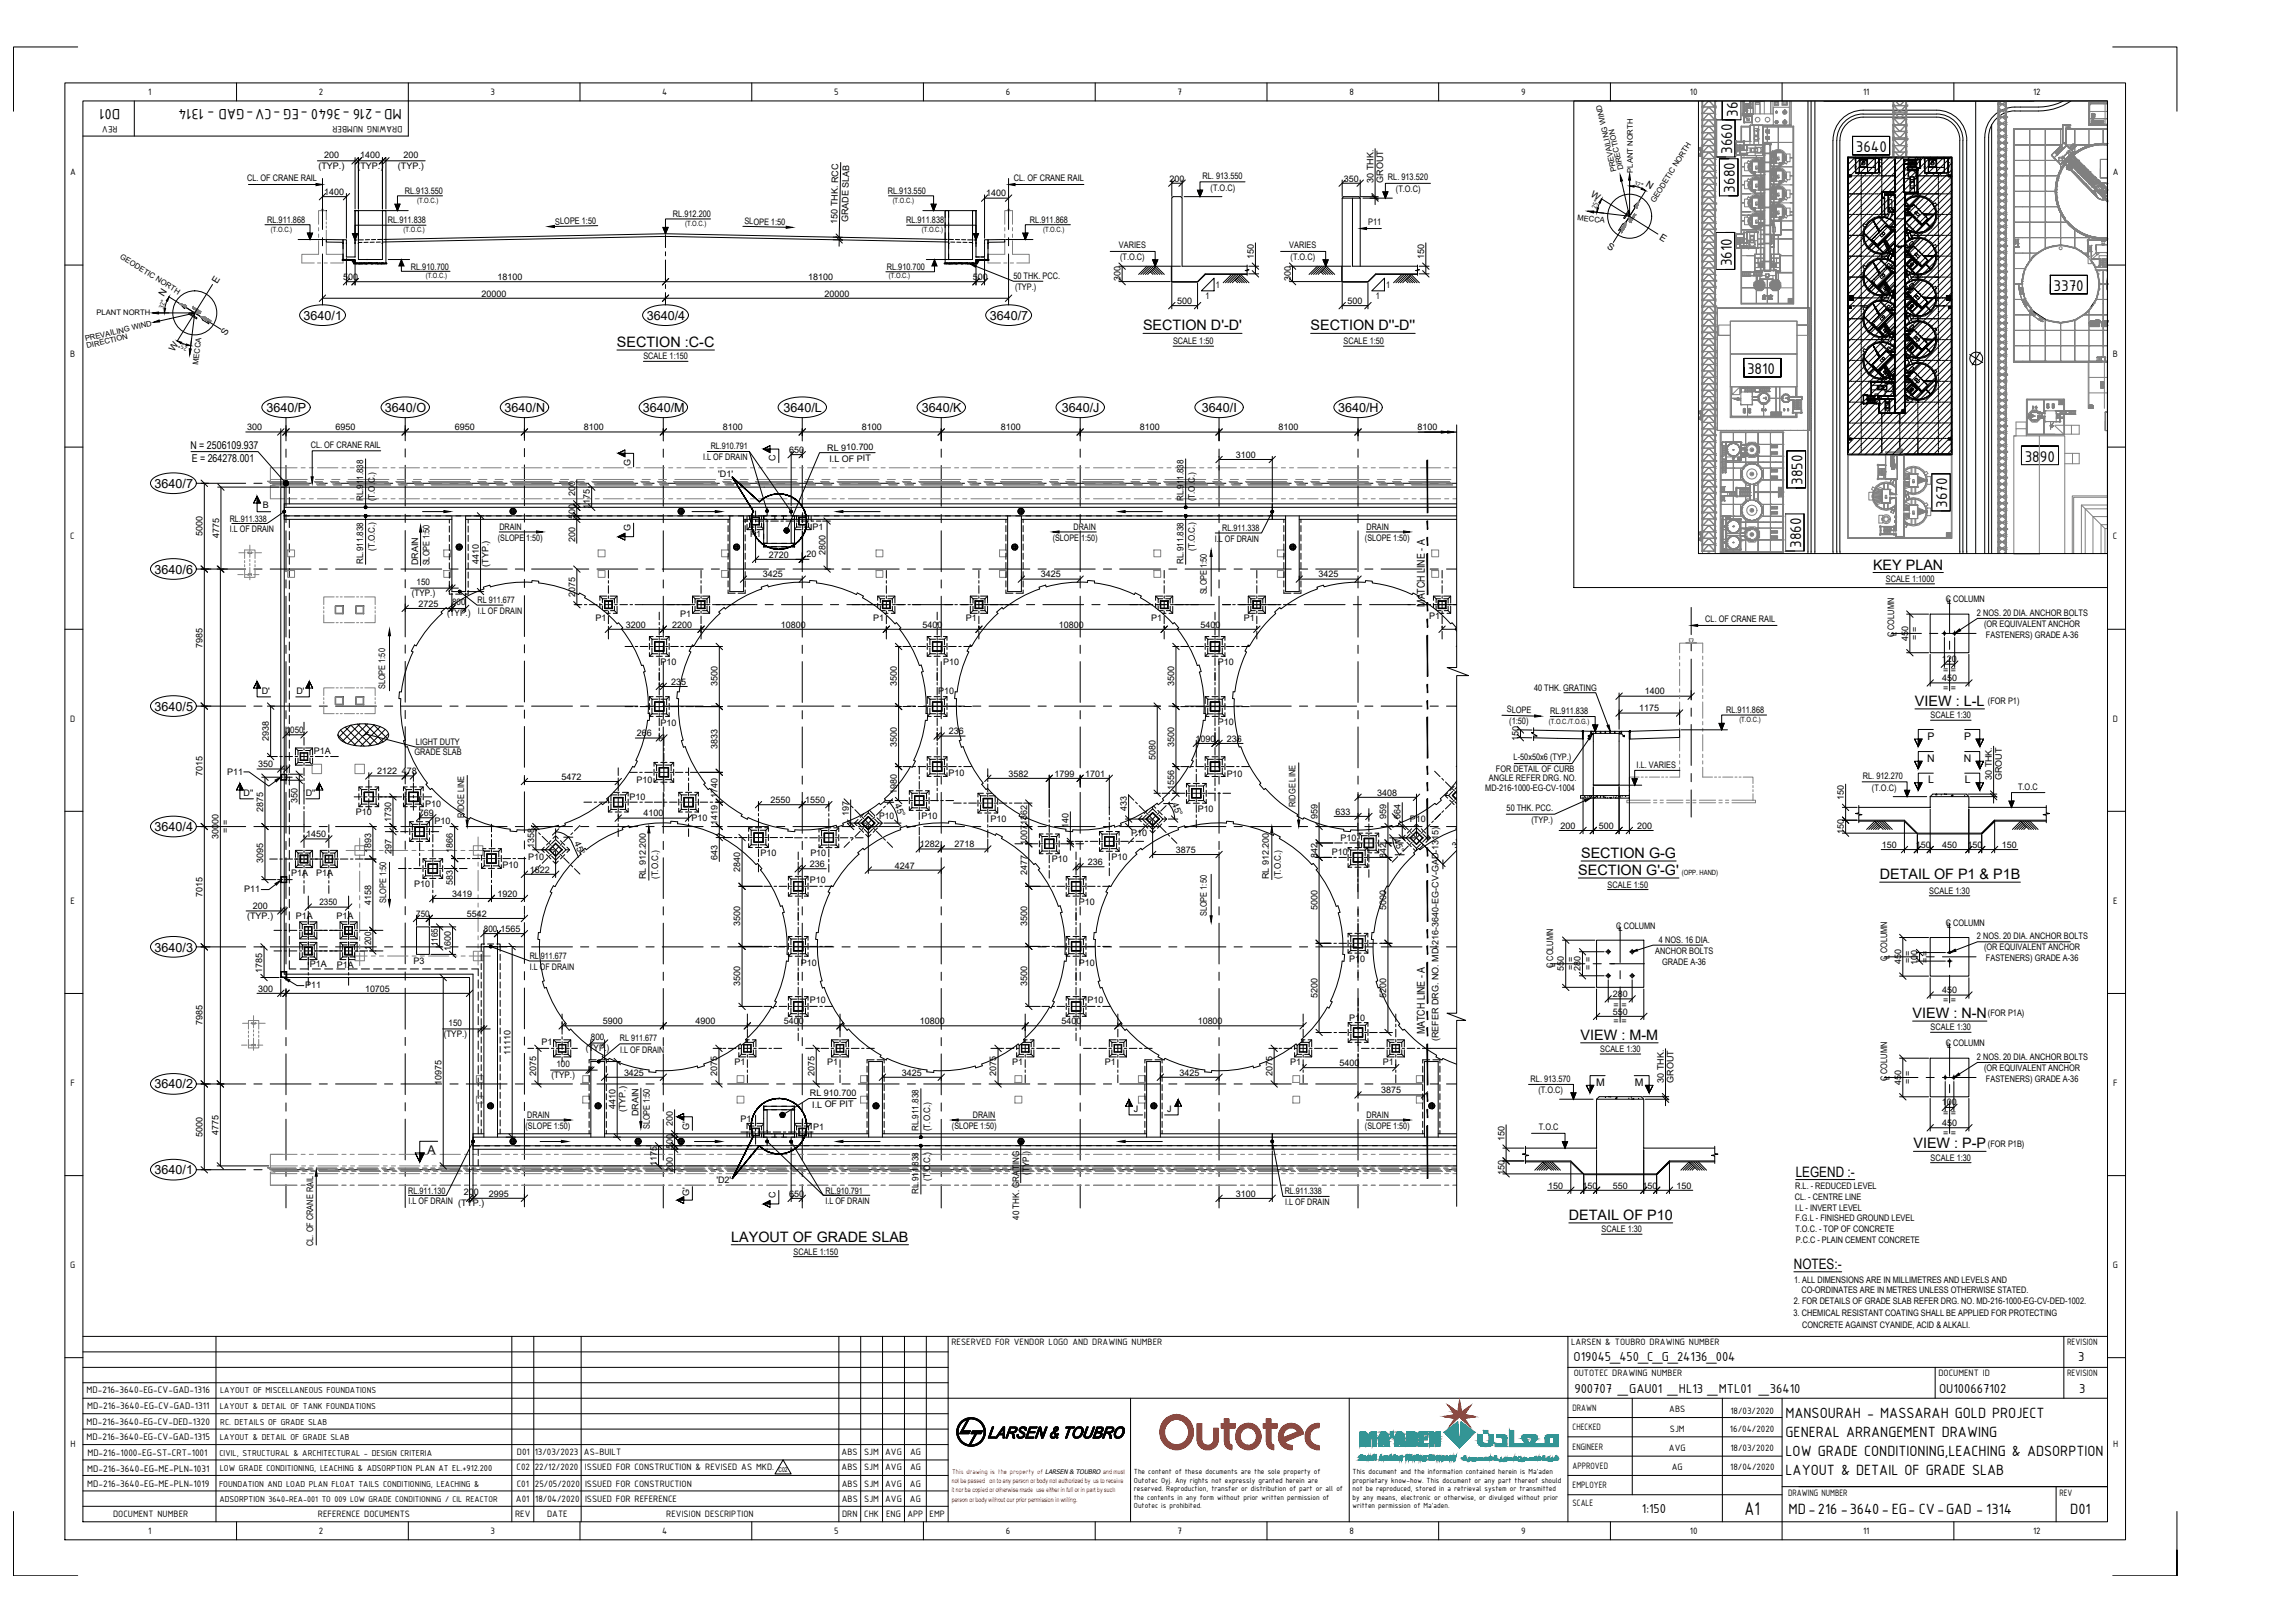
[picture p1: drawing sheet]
<svg xmlns="http://www.w3.org/2000/svg" width="841mm" height="594mm" viewBox="0 0 841 594" stroke-linecap="round" stroke-linejoin="round" font-family="sans-serif">
<defs><g id="words">
<text font-size="7.3" x="639.3" y="554.8">A1</text>
<g font-size="6.1">
<text x="636.8" y="42.7" transform="rotate(-90 636.8 42.7)">3650</text>
<text x="634.7" y="56.3" transform="rotate(-90 634.7 56.3)">3660</text>
<text x="680.1" y="55.6">3640</text>
<text x="635.7" y="70.5" transform="rotate(-90 635.7 70.5)">3680</text>
<text x="634.6" y="97.5" transform="rotate(-90 634.6 97.5)">3610</text>
<text x="752.5" y="106.5">3370</text>
<text x="640.2" y="137">3810</text>
<text x="742" y="169.1">3890</text>
<text x="660.5" y="177.5" transform="rotate(-90 660.5 177.5)">3850</text>
<text x="713.6" y="185.9" transform="rotate(-90 713.6 185.9)">3670</text>
<text x="660" y="200.6" transform="rotate(-90 660 200.6)">3860</text>
</g>
<g font-size="5.9">
<text x="44.1" y="39.8" transform="rotate(-180 44.1 39.8)">D01</text>
<text x="147.3" y="39.8" transform="rotate(-180 147.3 39.8)">MD-216 -3640 -EG -CV-GAD - 1314</text>
<text x="654.3" y="519.2">MANSOURAH - MASSARAH GOLD PROJECT</text>
<text x="654.3" y="526.3">GENERAL ARRANGEMENT DRAWING</text>
<text x="654.3" y="533.3">LOW GRADE CONDITIONING,LEACHING &amp; ADSORPTION</text>
<text x="654.3" y="540.4">LAYOUT &amp; DETAIL OF GRADE SLAB</text>
<text x="655.4" y="554.5">MD-216 -3640-EG- CV-GAD - 1314</text>
<text x="758.6" y="554.5">D01</text>
</g>
<g font-size="5.3">
<text x="418.9" y="121">SECTION D'-D'</text>
<text x="480.3" y="121">SECTION D''-D''</text>
<text x="226.1" y="127.1">SECTION :C-C</text>
<text x="686.4" y="208.6">KEY PLAN</text>
<text x="701.7" y="258.5">VIEW : L-L</text>
<text x="579.4" y="314.2">SECTION G-G</text>
<text x="578.4" y="320.5">SECTION G'-G'</text>
<text x="688.8" y="322">DETAIL OF P1 &amp; P1B</text>
<text x="700.9" y="372.8">VIEW : N-N</text>
<text x="579.2" y="380.8">VIEW : M-M</text>
<text x="701.2" y="420.6">VIEW : P-P</text>
<text x="658.1" y="430.9">LEGEND :-</text>
<text x="574.9" y="446.8">DETAIL OF P10</text>
<text x="268" y="454.8">LAYOUT OF GRADE SLAB</text>
<text x="657.4" y="464.7">NOTES:-</text>
</g>
<g font-size="5.1">
<text x="576.6" y="498.4">O19045_450_C_G_24136_004</text>
<text x="761.6" y="498.4">3</text>
<text x="576.9" y="510.2">900707 _GAU01 _HL13 _MTL01 _36410</text>
<text x="710.6" y="510.2">OU100667102</text>
<text x="761.9" y="510.2">3</text>
<text x="601.7" y="554.1">1:150</text>
</g>
<g font-size="4.6">
<text x="111.3" y="117.1">3640/1</text>
<text x="237" y="117.1">3640/4</text>
<text x="362.7" y="117.1">3640/7</text>
<text x="97.6" y="150.9">3640/P</text>
<text x="141.1" y="150.9">3640/O</text>
<text x="184.9" y="150.9">3640/N</text>
<text x="235.5" y="150.9">3640/M</text>
<text x="287.1" y="150.9">3640/L</text>
<text x="337.8" y="150.9">3640/K</text>
<text x="389.1" y="150.9">3640/J</text>
<text x="440.5" y="150.9">3640/I</text>
<text x="490.4" y="150.9">3640/H</text>
<text x="56.7" y="178.7">3640/7</text>
<text x="56.7" y="210.1">3640/6</text>
<text x="56.7" y="260.3">3640/5</text>
<text x="56.7" y="304.4">3640/4</text>
<text x="56.7" y="348.5">3640/3</text>
<text x="56.7" y="398.6">3640/2</text>
<text x="56.7" y="430.1">3640/1</text>
</g>
<text font-size="4.4" x="156.6" y="422.8">A</text>
<g font-size="4">
<text x="69.8" y="164.5">N = 2506109.937</text>
<text x="70.3" y="169.3">E = 264278.001</text>
<text x="522.2" y="222.3" transform="rotate(-90 522.2 222.3)">MATCH LINE - A</text>
<text x="522.2" y="378.8" transform="rotate(-90 522.2 378.8)">MATCH LINE - A</text>
</g>
<g font-size="3.8">
<text x="706.4" y="271">P</text>
<text x="719.8" y="271">P</text>
<text x="706.3" y="279.1">N</text>
<text x="719.7" y="279.1">N</text>
<text x="706.6" y="286.9">L</text>
<text x="720" y="286.9">L</text>
<text x="584.9" y="397.8">M</text>
<text x="599" y="397.8">M</text>
<text x="31.7" y="510.2">MD-216-3640-EG-CV-GAD-1316</text>
<text x="31.7" y="521.8">MD-216-3640-EG-CV-DED-1320</text>
<text x="32" y="516.1">MD-216-3640-EG-CV-GAD-1311</text>
<text x="31.7" y="527.5">MD-216-3640-EG-CV-GAD-1315</text>
<text x="32" y="533.4">MD-216-1000-EG-ST-CRT-1001</text>
<text x="32" y="539">MD-216-3640-EG-ME-PLN-1031</text>
<text x="32" y="544.5">MD-216-3640-EG-ME-PLN-1019</text>
</g>
<g font-size="3.7">
<text x="54.3" y="34.8">1</text>
<text x="116.8" y="34.8">2</text>
<text x="179.8" y="34.7">3</text>
<text x="242.7" y="34.8">4</text>
<text x="305.6" y="34.7">5</text>
<text x="368.6" y="34.8">6</text>
<text x="431.5" y="34.8">7</text>
<text x="494.5" y="34.8">8</text>
<text x="557.4" y="34.7">9</text>
<text x="619.3" y="34.8">10</text>
<text x="682.7" y="34.8">11</text>
<text x="745.1" y="34.8">12</text>
<text x="43.1" y="46.3" transform="rotate(-180 43.1 46.3)">REV</text>
<text x="147.5" y="46.3" transform="rotate(-180 147.5 46.3)">DRAWING NUMBER</text>
<text x="25.7" y="64.2">A</text>
<text x="774.2" y="64.2">A</text>
<text x="25.8" y="130.9">B</text>
<text x="774.3" y="130.9">B</text>
<text x="25.8" y="197.6">C</text>
<text x="774.3" y="197.6">C</text>
<text x="25.7" y="264.3">D</text>
<text x="774.3" y="264.3">D</text>
<text x="25.8" y="331">E</text>
<text x="774.4" y="331">E</text>
<text x="25.9" y="397.7">F</text>
<text x="774.4" y="397.7">F</text>
<text x="25.8" y="464.4">G</text>
<text x="774.3" y="464.4">G</text>
<text x="348.6" y="492.8">RESERVED FOR VENDOR LOGO AND DRAWING NUMBER</text>
<text x="575.8" y="492.8">LARSEN &amp; TOUBRO DRAWING NUMBER</text>
<text x="757.5" y="492.8">REVISION</text>
<text x="576.7" y="504.1">OUTOTEC DRAWING NUMBER</text>
<text x="710.3" y="504.1">DOCUMENT ID</text>
<text x="757.5" y="504.1">REVISION</text>
<text x="576.3" y="516.8">DRAWN</text>
<text x="611.7" y="517.3">ABS</text>
<text x="634.1" y="518">18/03/2020</text>
<text x="576.3" y="523.9">CHECKED</text>
<text x="612" y="524.4">SJM</text>
<text x="634" y="524.4">16/04/2020</text>
<text x="25.8" y="530.1">H</text>
<text x="189.4" y="532.9">D01</text>
<text x="195.9" y="532.9">13/03/2023</text>
<text x="214" y="532.9">AS-BUILT</text>
<text x="308.4" y="532.9">ABS</text>
<text x="316.7" y="532.9">SJM</text>
<text x="324.4" y="532.9">AVG</text>
<text x="333.5" y="532.9">AG</text>
<text x="576.3" y="531">ENGINEER</text>
<text x="611.6" y="531.3">AVG</text>
<text x="634.1" y="531.4">18/03/2020</text>
<text x="774.3" y="530.1">H</text>
<text x="189.3" y="538.5">C02</text>
<text x="195.9" y="538.5">22/12/2020</text>
<text x="214.4" y="538.5">ISSUED FOR CONSTRUCTION &amp; REVISED AS MKD.</text>
<text x="308.4" y="538.5">ABS</text>
<text x="316.7" y="538.5">SJM</text>
<text x="324.4" y="538.5">AVG</text>
<text x="333.5" y="538.5">AG</text>
<text x="576.3" y="538">APPROVED</text>
<text x="612.6" y="538.5">AG</text>
<text x="634.1" y="538.5">18/04/2020</text>
<text x="189.3" y="544.6">C01</text>
<text x="196" y="544.6">25/05/2020</text>
<text x="214.4" y="544.6">ISSUED FOR CONSTRUCTION</text>
<text x="308.5" y="544.6">ABS</text>
<text x="316.7" y="544.6">SJM</text>
<text x="324.4" y="544.6">AVG</text>
<text x="333.4" y="544.6">AG</text>
<text x="576.3" y="545.1">EMPLOYER</text>
<text x="189.1" y="550.3">A01</text>
<text x="196.2" y="550.3">18/04/2020</text>
<text x="214.4" y="550.3">ISSUED FOR REFERENCE</text>
<text x="308.5" y="550.3">ABS</text>
<text x="316.7" y="550.3">SJM</text>
<text x="324.4" y="550.3">AVG</text>
<text x="333.4" y="550.3">AG</text>
<text x="576.3" y="551.6">SCALE</text>
<text x="655.3" y="548">DRAWING NUMBER</text>
<text x="754.7" y="548">REV</text>
<text x="41.4" y="555.7">DOCUMENT NUMBER</text>
<text x="116.5" y="555.7">REFERENCE DOCUMENTS</text>
<text x="188.8" y="555.7">REV</text>
<text x="200.5" y="555.7">DATE</text>
<text x="244.2" y="555.7">REVISION DESCRIPTION</text>
<text x="308.6" y="555.7">DRN</text>
<text x="316.7" y="555.7">CHK</text>
<text x="324.7" y="555.7">ENG</text>
<text x="332.5" y="555.7">APP</text>
<text x="340.6" y="555.7">EMP</text>
<text x="54.3" y="561.7">1</text>
<text x="116.8" y="561.8">2</text>
<text x="179.8" y="561.7">3</text>
<text x="242.7" y="561.7">4</text>
<text x="305.6" y="561.7">5</text>
<text x="368.6" y="561.8">6</text>
<text x="431.5" y="561.7">7</text>
<text x="494.5" y="561.7">8</text>
<text x="557.4" y="561.9">9</text>
<text x="619.3" y="561.7">10</text>
<text x="682.7" y="561.7">11</text>
<text x="745.1" y="561.8">12</text>
</g>
<g font-size="3.5">
<text x="582.8" y="71.7" transform="rotate(32 582.8 71.7)">W</text>
<text x="602.9" y="68" transform="rotate(31 602.9 68)">N</text>
<text x="607.9" y="87.4" transform="rotate(32 607.9 87.4)">E</text>
<text x="588.7" y="90.7" transform="rotate(32 588.7 90.7)">S</text>
<text x="79.5" y="103.9" transform="rotate(-58 79.5 103.9)">E</text>
<text x="60.1" y="108.9" transform="rotate(-58 60.1 108.9)">N</text>
<text x="82.9" y="123.1" transform="rotate(-58 82.9 123.1)">S</text>
<text x="63.9" y="129" transform="rotate(-58 63.9 129)">W</text>
</g>
<g font-size="3.4">
<text x="80.7" y="510">LAYOUT OF MISCELLANEOUS FOUNDATIONS</text>
<text x="80.5" y="516.2">LAYOUT &amp; DETAIL OF TANK FOUNDATIONS</text>
<text x="80.7" y="521.9">RC. DETAILS OF GRADE SLAB</text>
<text x="80.5" y="527.4">LAYOUT &amp; DETAIL OF GRADE SLAB</text>
<text x="80.4" y="533.3">CIVIL, STRUCTURAL &amp; ARCHITECTURAL - DESIGN CRITERIA</text>
<text x="80.5" y="538.9">LOW GRADE CONDITIONING, LEACHING &amp; ADSORPTION PLAN AT EL.+912.200</text>
<text x="80.3" y="544.7">FOUNDATION AND LOAD PLAN FLOAT TAILS CONDITIONING, LEACHING &amp;</text>
<text x="80.4" y="550">ADSORPTION 3640-REA-001 TO 009 LOW GRADE CONDITIONING / CIL REACTOR</text>
</g>
<g font-size="3.3">
<text x="118.8" y="57.8">200</text>
<text x="132" y="57.8">1400</text>
<text x="147.9" y="57.8">200</text>
<text x="116.7" y="61.7">(TYP.)</text>
<text x="131" y="61.7">(TYP.)</text>
<text x="145.8" y="61.7">(TYP.)</text>
<text x="440.7" y="65.5">RL. 913.550</text>
<text x="90.5" y="66.4">CL. OF CRANE RAIL</text>
<text x="118.8" y="71.4">1400</text>
<text x="148.4" y="70.9">RL.913.550</text>
<text x="325.4" y="70.9">RL.913.550</text>
<text x="361.4" y="71.9">1400</text>
<text x="371.5" y="66.4">CL. OF CRANE RAIL</text>
<text x="428.6" y="66.5">200</text>
<text x="443.6" y="69.8">(T.O.C)</text>
<text x="492.4" y="66.5">350</text>
<text x="503.3" y="66.9" transform="rotate(-90 503.3 66.9)">30 THK.</text>
<text x="506.9" y="66.9" transform="rotate(-90 506.9 66.9)">GROUT</text>
<text x="508.6" y="66.1">RL. 913.520</text>
<text x="511.5" y="70.4">(T.O.C)</text>
<text x="97.9" y="81.5">RL.911.868</text>
<text x="142.1" y="81.7">RL.911.838</text>
<text x="203.5" y="82.3" transform="rotate(-2 203.5 82.3)">SLOPE 1:50</text>
<text x="246.6" y="79.4">RL.912.200</text>
<text x="272.8" y="82.1" transform="rotate(2 272.8 82.1)">SLOPE 1:50</text>
<text x="306.8" y="81.9" transform="rotate(-89 306.8 81.9)">150 THK. RCC</text>
<text x="310.8" y="81.5" transform="rotate(-89 310.8 81.5)">GRADE SLAB</text>
<text x="332" y="81.7">RL.911.838</text>
<text x="377.4" y="81.5">RL.911.868</text>
<text x="501.4" y="82.4">P11</text>
<text x="410" y="91">VARIES</text>
<text x="410.4" y="95.3">(T.O.C)</text>
<text x="459.4" y="94.9" transform="rotate(-90 459.4 94.9)">150</text>
<text x="472.5" y="91">VARIES</text>
<text x="472.9" y="95.3">(T.O.C)</text>
<text x="521.9" y="94.9" transform="rotate(-90 521.9 94.9)">150</text>
<text x="150.6" y="98.8">RL.910.700</text>
<text x="325" y="98.9">RL.910.700</text>
<text x="125.8" y="102.5">500</text>
<text x="182.3" y="102.5">18100</text>
<text x="296.1" y="102.5">18100</text>
<text x="356.5" y="102.5">500</text>
<text x="371.4" y="102.3">50 THK. PCC.</text>
<text x="372" y="106.3">(TYP.)</text>
<text x="410.6" y="103.1" transform="rotate(-90 410.6 103.1)">300</text>
<text x="445.6" y="105.4">1</text>
<text x="473.1" y="103.1" transform="rotate(-90 473.1 103.1)">300</text>
<text x="508" y="105.4">1</text>
<text x="176.5" y="108.6">20000</text>
<text x="302.2" y="108.6">20000</text>
<text x="431.4" y="111.3">500</text>
<text x="441.8" y="109.7">1</text>
<text x="493.8" y="111.3">500</text>
<text x="504.2" y="109.7">1</text>
<text x="235.8" y="131.7">SCALE 1:150</text>
<text x="429.9" y="126.1">SCALE 1:50</text>
<text x="492.3" y="126.1">SCALE 1:50</text>
<text x="90.5" y="157.6">300</text>
<text x="123" y="157.6">6950</text>
<text x="166.7" y="157.6">6950</text>
<text x="214" y="157.6">8100</text>
<text x="264.9" y="157.6">8100</text>
<text x="315.8" y="157.6">8100</text>
<text x="366.7" y="157.6">8100</text>
<text x="417.6" y="157.6">8100</text>
<text x="468.5" y="157.6">8100</text>
<text x="519.5" y="157.6">8100</text>
<text x="113.9" y="164.3">CL. OF CRANE RAIL</text>
<text x="260.5" y="164.6">RL.910.791</text>
<text x="289.2" y="165.9">650</text>
<text x="303.1" y="165">RL 910.700</text>
<text x="452.8" y="167.7">3100</text>
<text x="231" y="170.5" transform="rotate(-90 231 170.5)">G</text>
<text x="257.7" y="168.6">I.L OF DRAIN</text>
<text x="284.2" y="168.9" transform="rotate(-90 284.2 168.9)">C</text>
<text x="303.9" y="169.1">I.L OF PIT</text>
<text x="263.2" y="174.7">'D1'</text>
<text x="133.1" y="183.6" transform="rotate(-90 133.1 183.6)">RL.911.838</text>
<text x="137.3" y="183.7" transform="rotate(-90 137.3 183.7)">(T.O.C.)</text>
<text x="210.7" y="181.7" transform="rotate(-90 210.7 181.7)">200</text>
<text x="433.6" y="183.6" transform="rotate(-90 433.6 183.6)">RL.911.838</text>
<text x="437.8" y="183.7" transform="rotate(-90 437.8 183.7)">(T.O.C.)</text>
<text x="84.2" y="191.1">RL.911.338</text>
<text x="96.3" y="186.2">B</text>
<text x="210.7" y="190.1" transform="rotate(-90 210.7 190.1)">500</text>
<text x="216.2" y="186.5" transform="rotate(-90 216.2 186.5)">1175</text>
<text x="74.2" y="196.4" transform="rotate(-90 74.2 196.4)">5000</text>
<text x="80.3" y="197" transform="rotate(-90 80.3 197)">4775</text>
<text x="84.2" y="195">I.L OF DRAIN</text>
<text x="183" y="194.2">DRAIN</text>
<text x="231" y="194.7" transform="rotate(-90 231 194.7)">G</text>
<text x="274.9" y="196.9">P1</text>
<text x="297.8" y="193.9">P1</text>
<text x="393.4" y="194.2">DRAIN</text>
<text x="447.9" y="194.4">RL.911.338</text>
<text x="500.8" y="194.2">DRAIN</text>
<text x="137.3" y="201.9" transform="rotate(-90 137.3 201.9)">(T.O.C.)</text>
<text x="182.4" y="198.2">(SLOPE 1:50)</text>
<text x="210.7" y="198.5" transform="rotate(-90 210.7 198.5)">200</text>
<text x="302.5" y="203.3" transform="rotate(-90 302.5 203.3)">2800</text>
<text x="385.8" y="198.2">(SLOPE 1:50)</text>
<text x="437.8" y="201.9" transform="rotate(-90 437.8 201.9)">(T.O.C.)</text>
<text x="445.2" y="198.4">I.L OF DRAIN</text>
<text x="500.2" y="198.2">(SLOPE 1:50)</text>
<text x="133.1" y="206.6" transform="rotate(-90 133.1 206.6)">RL.911.838</text>
<text x="153.2" y="207" transform="rotate(-90 153.2 207)">DRAIN</text>
<text x="157.4" y="207.1" transform="rotate(-90 157.4 207.1)">SLOPE 1:50</text>
<text x="175.5" y="206.4" transform="rotate(-90 175.5 206.4)">4410</text>
<text x="179.1" y="207.6" transform="rotate(-90 179.1 207.6)">(TYP.)</text>
<text x="281.8" y="204.2">2720</text>
<text x="295.6" y="204.1">20</text>
<text x="433.6" y="206.6" transform="rotate(-90 433.6 206.6)">RL.911.838</text>
<text x="152.7" y="214.3">150</text>
<text x="279.6" y="211.5">3425</text>
<text x="381.4" y="211.5">3425</text>
<text x="483.2" y="211.5">3425</text>
<text x="691.1" y="213.2">SCALE 1:1000</text>
<text x="150.9" y="218.2">(TYP.)</text>
<text x="165.7" y="221.7">800</text>
<text x="175" y="220.7">RL 911.677</text>
<text x="210.8" y="218.6" transform="rotate(-90 210.8 218.6)">2075</text>
<text x="442.3" y="217.7" transform="rotate(-90 442.3 217.7)">SLOPE 1:50</text>
<text x="713" y="220.6">C COLUMN</text>
<text x="713.5" y="221.3">L</text>
<text x="153.4" y="222.2">2725</text>
<text x="163.8" y="225.7">(TYP.)</text>
<text x="175.1" y="224.8">I.L OF DRAIN</text>
<text x="218.2" y="227.5">P1</text>
<text x="249.2" y="225.9">P1</text>
<text x="320" y="227.5">P1</text>
<text x="354" y="227.5">P1</text>
<text x="421.9" y="227.5">P1</text>
<text x="455.8" y="227.5">P1</text>
<text x="523.7" y="226.7">P1</text>
<text x="624.9" y="227.9">CL. OF CRANE RAIL</text>
<text x="724.5" y="225.6">2 NOS. 20 DIA. ANCHOR BOLTS</text>
<text x="229.4" y="229.8">3200</text>
<text x="246.4" y="229.8">2200</text>
<text x="286.2" y="229.8">10800</text>
<text x="338.1" y="229.8">5400</text>
<text x="388" y="229.8">10800</text>
<text x="440" y="229.8">5400</text>
<text x="694.2" y="233.4" transform="rotate(-90 694.2 233.4)">C COLUMN</text>
<text x="695" y="232.9" transform="rotate(-90 695 232.9)">L</text>
<text x="727.1" y="229.5">(OR EQUIVALENT ANCHOR</text>
<text x="727.8" y="233.5">FASTENERS) GRADE A-36</text>
<text x="74.2" y="237.2" transform="rotate(-90 74.2 237.2)">7985</text>
<text x="699.2" y="234.7" transform="rotate(-90 699.2 234.7)">450</text>
<text x="702.8" y="234.4" transform="rotate(-90 702.8 234.4)">= =</text>
<text x="242.1" y="243.7">P10</text>
<text x="345.6" y="243.5">P10</text>
<text x="446.3" y="243.6">P10</text>
<text x="711.6" y="242.5">120</text>
<text x="245.9" y="250.8">235</text>
<text x="263" y="251.4" transform="rotate(-90 263 251.4)">3500</text>
<text x="328.7" y="251.4" transform="rotate(-90 328.7 251.4)">3500</text>
<text x="430.3" y="251.4" transform="rotate(-90 430.3 251.4)">3500</text>
<text x="711.7" y="249.5">450</text>
<text x="712" y="246.4">= =</text>
<text x="95.9" y="254.1">D'</text>
<text x="108.6" y="254.1">D'</text>
<text x="141.2" y="252.5" transform="rotate(-90 141.2 252.5)">SLOPE 1:50</text>
<text x="343.8" y="254.1">P10</text>
<text x="562.2" y="253">40 THK. GRATING</text>
<text x="602.8" y="254.4">1400</text>
<text x="712" y="253.1">= =</text>
<text x="728.5" y="258">(FOR P1)</text>
<text x="552.2" y="261" transform="rotate(1 552.2 261)">SLOPE</text>
<text x="568.1" y="261.6">RL.911.838</text>
<text x="600.7" y="260.5">1175</text>
<text x="632.6" y="261.1">RL.911.868</text>
<text x="707.5" y="263.1">SCALE 1:30</text>
<text x="104.7" y="268.5">1050</text>
<text x="233.3" y="269.7">266</text>
<text x="242" y="266">P10</text>
<text x="347.8" y="269">236</text>
<text x="446.3" y="265.7">P10</text>
<text x="553.1" y="265" transform="rotate(1 553.1 265)">(1:50)</text>
<text x="98.5" y="271.5" transform="rotate(-90 98.5 271.5)">2938</text>
<text x="152.4" y="273">LIGHT DUTY</text>
<text x="263" y="274.5" transform="rotate(-90 263 274.5)">3833</text>
<text x="328.7" y="273.4" transform="rotate(-90 328.7 273.4)">3500</text>
<text x="430.3" y="273.4" transform="rotate(-90 430.3 273.4)">3500</text>
<text x="438.1" y="271.7">1090</text>
<text x="449.6" y="271.7">236</text>
<text x="556.5" y="271.6" transform="rotate(-89 556.5 271.6)">150</text>
<text x="94.6" y="281">350</text>
<text x="115" y="276.3">P1A</text>
<text x="151.9" y="276.7">GRADE SLAB</text>
<text x="423.4" y="278.2" transform="rotate(-90 423.4 278.2)">5080</text>
<text x="554.7" y="278.4">L-50x50x6 (TYP.)</text>
<text x="599.8" y="281.3">I.L. VARIES</text>
<text x="74.2" y="284.4" transform="rotate(-90 74.2 284.4)">7015</text>
<text x="83.3" y="283.7">P11</text>
<text x="138.2" y="283.6">2122</text>
<text x="147.3" y="283.6">478</text>
<text x="205.7" y="285.6">5472</text>
<text x="233.2" y="286.7">P10</text>
<text x="347.6" y="284.3">P10</text>
<text x="369.6" y="284.5">3582</text>
<text x="386.4" y="284.5">1799</text>
<text x="397.6" y="284.5">1701</text>
<text x="449.5" y="284.5">P10</text>
<text x="545.6" y="286.1">ANGLE REFER DRG. NO.</text>
<text x="548.2" y="282.8">FOR DETAIL OF CURB</text>
<text x="682.7" y="285.3">RL. 912.270</text>
<text x="730" y="285.7" transform="rotate(-90 730 285.7)">30 THK.</text>
<text x="733.6" y="285.7" transform="rotate(-90 733.6 285.7)">GROUT</text>
<text x="89.3" y="291.4">D''</text>
<text x="112" y="291.4">D''</text>
<text x="230.7" y="292.9">P10</text>
<text x="263" y="292.1" transform="rotate(-90 263 292.1)">1740</text>
<text x="328.7" y="290.8" transform="rotate(-90 328.7 290.8)">1980</text>
<text x="430.3" y="289.4" transform="rotate(-90 430.3 289.4)">1556</text>
<text x="504.7" y="291.4">3408</text>
<text x="544.3" y="289.5">MD-216-1000-EG-CV-1004</text>
<text x="675.7" y="293.1" transform="rotate(-90 675.7 293.1)">150</text>
<text x="686" y="289.6">(T.O.C)</text>
<text x="739.5" y="289.2">T.O.C</text>
<text x="96.5" y="297.3" transform="rotate(-90 96.5 297.3)">2875</text>
<text x="109" y="294" transform="rotate(-90 109 294)">350</text>
<text x="130.5" y="298.7">P10</text>
<text x="153.4" y="298.9">769</text>
<text x="155.8" y="295.4">P10</text>
<text x="170" y="299.5" transform="rotate(-90 170 299.5)">RIDGE LINE</text>
<text x="235.8" y="299">4100</text>
<text x="282.3" y="294.1">2550</text>
<text x="295.1" y="294.1">1550</text>
<text x="311.1" y="298.9" transform="rotate(-90 311.1 298.9)">197</text>
<text x="327.9" y="294.9" transform="rotate(68 327.9 294.9)">45°</text>
<text x="337.7" y="299.9">P10</text>
<text x="412.9" y="297.1" transform="rotate(-90 412.9 297.1)">433</text>
<text x="429.5" y="294.4" transform="rotate(67 429.5 294.4)">45°</text>
<text x="438.9" y="297.3">P10</text>
<text x="474.8" y="295.5" transform="rotate(-90 474.8 295.5)">RIDGE LINE</text>
<text x="482.8" y="299.9" transform="rotate(-90 482.8 299.9)">959</text>
<text x="489.4" y="298.4">633</text>
<text x="508" y="299.9" transform="rotate(-90 508 299.9)">959</text>
<text x="513.2" y="299.9" transform="rotate(-90 513.2 299.9)">664</text>
<text x="552.1" y="297.2">50 THK. PCC.</text>
<text x="83.7" y="305.1" transform="rotate(-90 83.7 305.1)">= =</text>
<text x="143.4" y="301" transform="rotate(-90 143.4 301)">1730</text>
<text x="159.3" y="302">P10</text>
<text x="253.4" y="300.7">P10</text>
<text x="263" y="302" transform="rotate(-90 263 302)">1419</text>
<text x="322.2" y="300.1">P10</text>
<text x="363" y="301.1">P10</text>
<text x="376.4" y="302.2" transform="rotate(-90 376.4 302.2)">1362</text>
<text x="391.6" y="303.2" transform="rotate(-90 391.6 303.2)">140</text>
<text x="516.6" y="301.2">P10</text>
<text x="561.2" y="301.5">(TYP.)</text>
<text x="571.8" y="303.5">200</text>
<text x="585.9" y="303.5">500</text>
<text x="599.9" y="303.5">200</text>
<text x="675.7" y="305.6" transform="rotate(-90 675.7 305.6)">150</text>
<text x="80.1" y="307.3" transform="rotate(-90 80.1 307.3)">30000</text>
<text x="112.2" y="306.6">1450</text>
<text x="195.7" y="310.7" transform="rotate(-90 195.7 310.7)">1358</text>
<text x="210.4" y="308.8" transform="rotate(66 210.4 308.8)">45°</text>
<text x="337.1" y="310.3">1282</text>
<text x="349.8" y="310.3">2718</text>
<text x="376.4" y="309.6" transform="rotate(-90 376.4 309.6)">1007</text>
<text x="414.5" y="306.1">P10</text>
<text x="491.3" y="308">P10</text>
<text x="510.7" y="307.8" transform="rotate(68 510.7 307.8)">45°</text>
<text x="533.5" y="311" transform="rotate(-45 533.5 311)">3500</text>
<text x="689.6" y="310.5">150</text>
<text x="702.1" y="310.5">150</text>
<text x="711.7" y="310.5">450</text>
<text x="721" y="310.5">150</text>
<text x="733.5" y="310.5">150</text>
<text x="96.5" y="316.1" transform="rotate(-90 96.5 316.1)">3095</text>
<text x="136" y="312.4" transform="rotate(-90 136 312.4)">1893</text>
<text x="143.4" y="312.9" transform="rotate(-90 143.4 312.9)">297</text>
<text x="166" y="312.3" transform="rotate(-90 166 312.3)">1866</text>
<text x="184.2" y="318">P10</text>
<text x="193.6" y="314.8">P10</text>
<text x="263" y="315.1" transform="rotate(-90 263 315.1)">643</text>
<text x="278.7" y="313.5">P10</text>
<text x="296.8" y="317.6">236</text>
<text x="297" y="313.7">P10</text>
<text x="385.5" y="315.8">P10</text>
<text x="398.7" y="316.8">236</text>
<text x="407.4" y="315">P10</text>
<text x="430.9" y="312.3">3875</text>
<text x="482.8" y="314.1" transform="rotate(-90 482.8 314.1)">842</text>
<text x="488" y="313.1">P10</text>
<text x="508" y="314.1" transform="rotate(-90 508 314.1)">842</text>
<text x="106.7" y="320.9">P1A</text>
<text x="115.9" y="321">P1A</text>
<text x="165.9" y="324" transform="rotate(-90 165.9 324)">583</text>
<text x="194.1" y="319.6">1822</text>
<text x="236.7" y="322.1" transform="rotate(-90 236.7 322.1)">RL 912.200</text>
<text x="241.2" y="322" transform="rotate(-90 241.2 322)">(T.O.C.)</text>
<text x="271.3" y="319.3" transform="rotate(-90 271.3 319.3)">2840</text>
<text x="296.8" y="323.4">P10</text>
<text x="327.9" y="318.1">4247</text>
<text x="376.4" y="320.5" transform="rotate(-90 376.4 320.5)">2477</text>
<text x="465" y="322.1" transform="rotate(-90 465 322.1)">RL 912.200</text>
<text x="469.4" y="322" transform="rotate(-90 469.4 322)">(T.O.C.)</text>
<text x="74.2" y="328.4" transform="rotate(-90 74.2 328.4)">7015</text>
<text x="89.4" y="326.8">P11</text>
<text x="151.8" y="324.8">P10</text>
<text x="165.7" y="328.4">3419</text>
<text x="182.4" y="328.4">1920</text>
<text x="589.1" y="325.1">SCALE 1:50</text>
<text x="707" y="327.4">SCALE 1:30</text>
<text x="92.7" y="333">200</text>
<text x="117.1" y="331.6">2350</text>
<text x="136" y="331.3" transform="rotate(-90 136 331.3)">4158</text>
<text x="141.5" y="330.7" transform="rotate(-90 141.5 330.7)">SLOPE 1:50</text>
<text x="152.5" y="335.8">750</text>
<text x="171.1" y="335.8">5542</text>
<text x="395.3" y="331.4">P10</text>
<text x="442.3" y="335.6" transform="rotate(-90 442.3 335.6)">SLOPE 1:50</text>
<text x="482.8" y="333.4" transform="rotate(-90 482.8 333.4)">5000</text>
<text x="508" y="333.4" transform="rotate(-90 508 333.4)">5000</text>
<text x="90.6" y="336.6">(TYP.)</text>
<text x="108.4" y="336.7">P1A</text>
<text x="123.3" y="336.7">P1A</text>
<text x="177.4" y="341.3">800</text>
<text x="183.5" y="341.3">1565</text>
<text x="271.3" y="339.3" transform="rotate(-90 271.3 339.3)">3500</text>
<text x="376.4" y="339.3" transform="rotate(-90 376.4 339.3)">3500</text>
<text x="592.3" y="340.3">C COLUMN</text>
<text x="593.1" y="341.1">L</text>
<text x="713" y="339">C COLUMN</text>
<text x="713.5" y="339.8">L</text>
<text x="136" y="347.9" transform="rotate(-90 136 347.9)">1200</text>
<text x="160.5" y="346.6" transform="rotate(-90 160.5 346.6)">1165</text>
<text x="607.9" y="345.3">4 NOS. 16 DIA.</text>
<text x="724.5" y="344">2 NOS. 20 DIA. ANCHOR BOLTS</text>
<text x="727.1" y="348">(OR EQUIVALENT ANCHOR</text>
<text x="151.5" y="353.1">P3</text>
<text x="165.2" y="348.3" transform="rotate(-90 165.2 348.3)">1600</text>
<text x="194.1" y="351.1">RL 911.677</text>
<text x="293.5" y="353.9">P10</text>
<text x="395.3" y="353.7">P10</text>
<text x="494.4" y="352.3">P10</text>
<text x="606.6" y="349.3">ANCHOR BOLTS</text>
<text x="609.1" y="353.3">GRADE A-36</text>
<text x="691.6" y="351.8" transform="rotate(-90 691.6 351.8)">C COLUMN</text>
<text x="692.4" y="351.3" transform="rotate(-90 692.4 351.3)">L</text>
<text x="696.7" y="353.2" transform="rotate(-90 696.7 353.2)">450</text>
<text x="700.2" y="352.8" transform="rotate(-90 700.2 352.8)">= =</text>
<text x="702.7" y="353.3" transform="rotate(-90 702.7 353.3)">100</text>
<text x="706.6" y="352.8" transform="rotate(-90 706.6 352.8)">= =</text>
<text x="727.8" y="352">FASTENERS) GRADE A-36</text>
<text x="96.1" y="356.2" transform="rotate(-90 96.1 356.2)">1785</text>
<text x="113.6" y="354.3">P1A</text>
<text x="123.5" y="354.5">P1A</text>
<text x="194.2" y="355.2">I.L OF DRAIN</text>
<text x="569.2" y="354.6" transform="rotate(-90 569.2 354.6)">C COLUMN</text>
<text x="570" y="354" transform="rotate(-90 570 354)">L</text>
<text x="573.1" y="355.7" transform="rotate(-90 573.1 355.7)">550</text>
<text x="576.7" y="355.4" transform="rotate(-90 576.7 355.4)">= =</text>
<text x="579.1" y="355.7" transform="rotate(-90 579.1 355.7)">280</text>
<text x="583.1" y="355.4" transform="rotate(-90 583.1 355.4)">= =</text>
<text x="94.6" y="363.2">300</text>
<text x="111.9" y="362">P11</text>
<text x="133.8" y="363.2">10705</text>
<text x="271.3" y="361.3" transform="rotate(-90 271.3 361.3)">3500</text>
<text x="376.4" y="361.3" transform="rotate(-90 376.4 361.3)">3500</text>
<text x="482.8" y="365.5" transform="rotate(-90 482.8 365.5)">5200</text>
<text x="508" y="365.5" transform="rotate(-90 508 365.5)">5200</text>
<text x="591" y="365.1">280</text>
<text x="711.7" y="363.8">450</text>
<text x="296.8" y="367.3">P10</text>
<text x="398.6" y="367.4">P10</text>
<text x="591" y="371.7">550</text>
<text x="591.3" y="369">= =</text>
<text x="712" y="367.4">= =</text>
<text x="74.2" y="375.6" transform="rotate(-90 74.2 375.6)">7985</text>
<text x="164.4" y="375.7">150</text>
<text x="220.9" y="375.1">5900</text>
<text x="254.9" y="375.1">4900</text>
<text x="287.2" y="375.1">5400</text>
<text x="337.1" y="375.1">10800</text>
<text x="389" y="375.1">5400</text>
<text x="438.9" y="375.1">10800</text>
<text x="494.4" y="373.9">P10</text>
<text x="591.3" y="375.2">= =</text>
<text x="707.5" y="377.4">SCALE 1:30</text>
<text x="728.5" y="372.3">(FOR P1A)</text>
<text x="162.6" y="379.7">(TYP.)</text>
<text x="198.4" y="382.7">P1</text>
<text x="216.6" y="380.8">800</text>
<text x="227.2" y="381.4">RL 911.677</text>
<text x="527.1" y="381.3" transform="rotate(-90 527.1 381.3)">(REFER DRG. NO. MD-216-3640-EG-CV-GAD-1315)</text>
<text x="713" y="383.2">C COLUMN</text>
<text x="713.5" y="384">L</text>
<text x="187.1" y="386.3" transform="rotate(-90 187.1 386.3)">11110</text>
<text x="214.7" y="384.8">(TYP.)</text>
<text x="227.3" y="385.5">I.L OF DRAIN</text>
<text x="269.1" y="390">P1</text>
<text x="303.1" y="390">P1</text>
<text x="371" y="390">P1</text>
<text x="404.9" y="390">P1</text>
<text x="472.8" y="390">P1</text>
<text x="506.7" y="390">P1</text>
<text x="586.4" y="385.4">SCALE 1:30</text>
<text x="724.5" y="388.2">2 NOS. 20 DIA. ANCHOR BOLTS</text>
<text x="196.5" y="394.1" transform="rotate(-90 196.5 394.1)">2075</text>
<text x="202.1" y="394.8">(TYP.)</text>
<text x="203.9" y="390.8">100</text>
<text x="228.7" y="393.9">3425</text>
<text x="262.8" y="394.1" transform="rotate(-90 262.8 394.1)">2075</text>
<text x="298.5" y="394.1" transform="rotate(-90 298.5 394.1)">2075</text>
<text x="330.5" y="393.9">3425</text>
<text x="365.1" y="394.1" transform="rotate(-90 365.1 394.1)">2075</text>
<text x="432.3" y="393.9">3425</text>
<text x="466.3" y="394.1" transform="rotate(-90 466.3 394.1)">2075</text>
<text x="490.8" y="390.4">5400</text>
<text x="692.4" y="395.5" transform="rotate(-90 692.4 395.5)">L</text>
<text x="727.1" y="392.2">(OR EQUIVALENT ANCHOR</text>
<text x="161.8" y="397.2" transform="rotate(-90 161.8 397.2)">10975</text>
<text x="296.8" y="401.6">RL 910.700</text>
<text x="506.2" y="400.4">3875</text>
<text x="560.9" y="396.1">RL. 913.570</text>
<text x="563.7" y="400.4">(T.O.C)</text>
<text x="609.7" y="396.5" transform="rotate(-90 609.7 396.5)">30 THK.</text>
<text x="613.3" y="396.6" transform="rotate(-90 613.3 396.6)">GROUT</text>
<text x="691.6" y="396" transform="rotate(-90 691.6 396)">C COLUMN</text>
<text x="696.7" y="397.3" transform="rotate(-90 696.7 397.3)">450</text>
<text x="700.2" y="397" transform="rotate(-90 700.2 397)">= =</text>
<text x="727.8" y="396.1">FASTENERS) GRADE A-36</text>
<text x="225.6" y="406.2" transform="rotate(-90 225.6 406.2)">4410</text>
<text x="229.2" y="407.4" transform="rotate(-90 229.2 407.4)">(TYP.)</text>
<text x="297.6" y="405.7">I.L OF PIT</text>
<text x="415.5" y="407.2">J</text>
<text x="427.7" y="407.2">J</text>
<text x="711.6" y="404.8">100</text>
<text x="192.6" y="413.6">(SLOPE 1:50)</text>
<text x="193.2" y="409.6">DRAIN</text>
<text x="234" y="408.9" transform="rotate(-90 234 408.9)">DRAIN</text>
<text x="238.1" y="413.7" transform="rotate(-90 238.1 413.7)">SLOPE 1:50</text>
<text x="246.6" y="412.4" transform="rotate(-90 246.6 412.4)">200</text>
<text x="252.5" y="413.8" transform="rotate(-90 252.5 413.8)">G'</text>
<text x="271.4" y="410.8">P1</text>
<text x="298" y="413.8">P1</text>
<text x="348.9" y="413.6">(SLOPE 1:50)</text>
<text x="356.5" y="409.6">DRAIN</text>
<text x="500.2" y="413.6">(SLOPE 1:50)</text>
<text x="500.8" y="409.6">DRAIN</text>
<text x="711.7" y="412.4">450</text>
<text x="712" y="408.7">= =</text>
<text x="74.2" y="416.4" transform="rotate(-90 74.2 416.4)">5000</text>
<text x="80.1" y="415.6" transform="rotate(-90 80.1 415.6)">4775</text>
<text x="336.6" y="414.3" transform="rotate(-90 336.6 414.3)">RL.911.838</text>
<text x="340.8" y="414.4" transform="rotate(-90 340.8 414.4)">(T.O.C.)</text>
<text x="551.3" y="417.9" transform="rotate(-90 551.3 417.9)">150</text>
<text x="563.9" y="414">T.O.C</text>
<text x="712" y="416">= =</text>
<text x="246.6" y="420.8" transform="rotate(-90 246.6 420.8)">500</text>
<text x="707.5" y="425.2">SCALE 1:30</text>
<text x="728.5" y="420">(FOR P1B)</text>
<text x="240.7" y="427.1" transform="rotate(-90 240.7 427.1)">1175</text>
<text x="246.6" y="429.2" transform="rotate(-90 246.6 429.2)">200</text>
<text x="377.1" y="430.2" transform="rotate(-90 377.1 430.2)">(TYP.)</text>
<text x="551.3" y="430.4" transform="rotate(-90 551.3 430.4)">150</text>
<text x="149.6" y="437.2">RL.911.130</text>
<text x="170" y="437.7">200</text>
<text x="252.5" y="438" transform="rotate(-90 252.5 438)">G'</text>
<text x="262.5" y="433.4">'D2'</text>
<text x="302.5" y="437.2">RL.910.791</text>
<text x="336.6" y="437.3" transform="rotate(-90 336.6 437.3)">RL.911.838</text>
<text x="340.8" y="432.6" transform="rotate(-90 340.8 432.6)">(T.O.C.)</text>
<text x="470.8" y="437.4">RL.911.338</text>
<text x="567.4" y="435.3">150</text>
<text x="579.9" y="435.3">150</text>
<text x="591" y="435.3">550</text>
<text x="601.9" y="435.3">150</text>
<text x="614.4" y="435.3">150</text>
<text x="657.9" y="435.5">R.L. - REDUCED LEVEL</text>
<text x="149.7" y="441.1">I.L OF DRAIN (TYP.)</text>
<text x="179.1" y="438.2">2995</text>
<text x="284.2" y="438.9" transform="rotate(-90 284.2 438.9)">C</text>
<text x="289.2" y="438.3">650</text>
<text x="302.5" y="441">I.L OF DRAIN</text>
<text x="452.8" y="438.3">3100</text>
<text x="471" y="441.4">I.L OF DRAIN</text>
<text x="657.7" y="439.6">CL. - CENTRE LINE</text>
<text x="657.9" y="443.5">I.L - INVERT LEVEL</text>
<text x="373.5" y="446.8" transform="rotate(-90 373.5 446.8)">40 THK. GRATING</text>
<text x="657.9" y="447.3">F.G.L - FINISHED GROUND LEVEL</text>
<text x="586.9" y="451.4">SCALE 1:30</text>
<text x="657.9" y="451.4">T.O.C. - TOP OF CONCRETE</text>
<text x="658.1" y="455.1">P.C.C - PLAIN CEMENT CONCRETE</text>
<text x="114.8" y="456.4" transform="rotate(-90 114.8 456.4)">CL. OF CRANE RAIL</text>
<text x="290.8" y="459.5">SCALE 1:150</text>
<text x="657.5" y="469.9">1. ALL DIMENSIONS ARE IN MILLIMETRES AND LEVELS AND</text>
<text x="660.1" y="473.4">CO-ORDINATES ARE IN METRES UNLESS OTHERWISE STATED.</text>
<text x="657.4" y="477.7">2. FOR DETAILS OF GRADE SLAB REFER DRG. NO. MD-216-1000-EG-CV-DED-1002.</text>
<text x="657.3" y="482.1">3. CHEMICAL RESISTANT COATING SHALL BE APPLIED FOR PROTECTING</text>
<text x="660.4" y="486.4">CONCRETE AGAINST CYANIDE, ACID &amp; ALKALI.</text>
</g>
<g font-size="2.9">
<text x="415.5" y="539.9">The content of these documents are the sole property of</text>
<text x="495.7" y="539.9">This document and the information contained herein is Ma'aden</text>
<text x="415.5" y="543.1">Outotec Oyj. Any rights not expressly granted herein are</text>
<text x="495.7" y="543.1">proprietary know-how. This document or any part thereof should</text>
<text x="415.5" y="546.2">reserved. Reproduction, transfer or distribution of part or all of</text>
<text x="415.5" y="549.4">the contents in any form without prior written permission of</text>
<text x="495.7" y="546.2">not be reproduced, stored in a retrieval system or transmitted</text>
<text x="495.7" y="549.4">by any means, electronic or otherwise, or divulged without prior</text>
<text x="415.5" y="552.5">Outotec is prohibited.</text>
<text x="495.7" y="552.5">written permission of Ma'aden.</text>
</g>
<g font-size="2.8">
<text x="592.4" y="62.6" transform="rotate(-103 592.4 62.6)">PREVAILING WIND</text>
<text x="594.9" y="62.1" transform="rotate(-103 594.9 62.1)">DIRECTION</text>
<text x="598.3" y="63.3" transform="rotate(-90 598.3 63.3)">PLANT NORTH</text>
<text x="606.4" y="74.4" transform="rotate(-58 606.4 74.4)">GEODETIC NORTH</text>
<text x="578" y="80.5" transform="rotate(7 578 80.5)">MECCA</text>
<text x="43.8" y="94.5" transform="rotate(32 43.8 94.5)">GEODETIC NORTH</text>
<text x="35.3" y="115.4">PLANT NORTH</text>
<text x="31.4" y="125" transform="rotate(-13 31.4 125)">PREVAILING WIND</text>
<text x="32" y="127.6" transform="rotate(-13 32 127.6)">DIRECTION</text>
<text x="72.6" y="133.8" transform="rotate(-83 72.6 133.8)">MECCA</text>
</g>
<g font-size="2.6">
<text x="598.7" y="67.7" transform="rotate(16 598.7 67.7)">32°</text>
<text x="152.9" y="74.4">(T.O.C.)</text>
<text x="327.1" y="74.4">(T.O.C.)</text>
<text x="584.9" y="76.6" transform="rotate(-71 584.9 76.6)">25°</text>
<text x="251.1" y="82.8">(T.O.C.)</text>
<text x="99.3" y="84.9">(T.O.C.)</text>
<text x="147.9" y="85.1">(T.O.C.)</text>
<text x="337.8" y="85.1">(T.O.C.)</text>
<text x="382.3" y="84.9">(T.O.C.)</text>
<text x="156" y="101.8">(T.O.C.)</text>
<text x="325.7" y="101.8">(T.O.C.)</text>
<text x="59.8" y="113" transform="rotate(-74 59.8 113)">32°</text>
<text x="68.8" y="126.9" transform="rotate(-161 68.8 126.9)">25°</text>
<text x="567.6" y="265.1">(T.O.C./T.O.G.)</text>
<text x="637.4" y="264.5">(T.O.C.)</text>
<text x="616.3" y="320.6">(OPP. HAND)</text>
</g>
<text font-size="2.6" fill="#f00" x="348.9" y="539.8">This drawing is the property of</text>
<text font-size="2.4" x="285.3" y="539.2">C02</text>
<g font-size="2.4" fill="#f00">
<text x="348.8" y="543.2">not be passed on to any person or body not authorized by us to receive</text>
<text x="348.8" y="546.6">it nor be copied or otherwise made use either in full or in part by such</text>
<text x="348.8" y="550">person or body without our prior permission in writing.</text>
</g>
<text font-size="2.3" x="383.1" y="539.8">LARSEN &amp; TOUBRO and must</text>
</g></defs>
<!-- layer: 0 -->
<g fill="none" stroke="#808080" stroke-width=".37">
<path d="M117.9 76.6h.5l-.1 .4 .5 .1h-1.3l.5-.1zM369.4 76.6h.5l-.1 .4 .4 .1h-1.2l.5-.1zM116.4 96.3h1.1M116.7 88.2v4.9h-6.1v3.2h4.6M116.7 83.4v1.2M116.7 85.7v1.3M118.8 96.3h1.2M119.6 84.3v8.8h6.1v3.2h-4.6M119.6 80.5v-3.4h-2.9v5M119.6 81.3v.8M119.6 82.8v.7M367.8 96.3h1.2"/>
<path d="M368.2 88.2v4.9h-6.1v3.2h4.5M368.2 82.1v-5h2.8v5M368.2 83.4v1.2M368.2 85.7v1.3M370.2 96.3h1.2M371 88.2v4.9h6.2v3.2h-4.6M371 83.4v1.2M371 85.7v1.3M98.2 176.4h14M98.3 176.4h13.9M98.8 176.7l13.7 .1M99.1 175.6h13.5"/>
<path d="M99.1 178.4h3.8M99.8 177.2h13.1M99.9 177.3h13.1M100.4 177.6h12.9M108.9 171.3h-9.8v4.9h-1.1l2.8 1.6h-1.7v4.9h9.7M110.3 171.3h1.5M113.4 171.3h1.4M115.1 176.4h3M115.2 176.4h3M115.5 176.7l3 .1M115.6 175.6h3M115.9 177.2h3"/>
<path d="M116 177.3h2.9M116.2 177.6h3.1M116.3 171.3h7.5M121.1 176.4h3M121.4 176.7l3.1 .1M121.6 175.6h3M121.9 177.2h3M121.9 177.3h3.1M122.2 177.6h3.1M125.3 171.3h1.5M127.1 176.4h15M127.2 176.4h14.9"/>
<path d="M127.4 176.7l15 .1M127.6 175.6h14.9M127.9 177.2h15M128 177.3h14.9M128.2 177.6h15M128.3 171.3h1.5M131.3 171.3h7.5M140.3 171.3h1.5M143.3 171.3h1.5M145.1 176.4h3M145.4 176.7l3 .1M145.5 175.6h3"/>
<path d="M145.9 177.2h3M145.9 177.3h3M146.2 177.6h3M146.3 171.3h7.4M151.1 176.4h3M151.4 176.7l3 .1M151.5 175.6h3M151.8 177.2h3M151.9 177.3h3M152.2 177.6h3M155.3 171.3h1.4M157 176.4h15"/>
<path d="M157.1 176.4h15M157.4 176.7l15 .1M157.5 175.6h15M157.8 177.2h15M157.9 177.3h14.9M158.1 177.6h15.1M158.2 171.3h1.6M161.2 171.3h7.5M170.2 171.3h1.5M173.2 171.3h1.5M175 176.4h3M175.3 176.7l3.1 .1"/>
<path d="M175.5 175.6h3M175.8 177.2h3M175.8 177.3h3M176.1 177.6h3M176.2 171.3h7.5M181 176.4h3M181.3 176.7l3 .1M181.4 175.6h3M181.8 177.2h3M181.8 177.3h3M182.1 177.6h3M185.2 171.3h1.5"/>
<path d="M187 176.4h15M187.3 176.7l15 .1M187.4 175.6h15M187.8 177.2h14.9M187.8 177.3h15M188.1 177.6h15M188.2 171.3h1.5M191.2 171.3h7.5M200.1 171.3h1.6M203.1 171.3h1.5M205 176.4h3M205 176.4h2.9"/>
<path d="M205.3 176.7l3 .1M205.4 175.6h3M205.7 177.2h3M205.8 177.3h3M206.1 177.6h3M206.1 171.3h7.5M210.9 176.4h3M211 176.4h3M211.2 176.7l3.1 .1M211.4 175.6h3M211.7 177.2h3M211.7 177.3h3"/>
<path d="M212 177.6h3.1M215.1 171.3h1.5M216.9 176.4h15M217.2 176.7l15 .1M217.4 175.6h14.9M217.7 177.2h14.9M217.7 177.3h15M218 177.6h15M218.1 171.3h1.5M221.1 171.3h7.5M230.1 171.3h1.5M233.1 171.3h1.5"/>
<path d="M234.9 176.4h3M235.2 176.7l3 .1M235.3 175.6h3M235.7 177.2h3M235.7 177.3h3M236 177.6h3M236.1 171.3h7.5M240.9 176.4h3M241.2 176.7l3 .1M241.3 175.6h3M241.7 177.2h2.9M241.7 177.3h3"/>
<path d="M242 177.6h3M245.1 171.3h1.4M246.9 176.4h15M246.9 176.4h14.9M247.2 176.7l15 .1M247.3 175.6h15M247.6 177.2h15M247.7 177.3h15M248 177.6h15M248.1 171.3h1.4M251 171.3h7.5M260 171.3h1.5"/>
<path d="M263 171.3h1.5M264.8 176.4h3M264.9 176.4h2.9M265.1 176.7l3.1 .1M265.2 175.6h3.1M265.6 177.2h3M265.6 177.3h3M265.9 177.6h3M266 171.3h7.5M270.8 176.4h3M271.1 176.7l3 .1M271.3 175.6h2.9"/>
<path d="M271.6 177.2h3M271.6 177.3h3M271.9 177.6h3M275 171.3h1.5M276.8 176.4h15M276.8 176.4h14.9M277.1 176.7l15 .1M277.2 175.6h15M277.6 177.2h15M277.6 177.3h15M277.9 177.6h15M278 171.3h1.5"/>
<path d="M281 171.3h7.4M290 171.3h1.5M292.9 171.3h1.6M294.8 176.4h3M295 176.7l3.1 .1M295.2 175.6h3M295.5 177.2h3M295.6 177.3h3M295.9 177.6h3M295.9 171.3h7.5M300.7 176.4h3M300.8 176.4h3"/>
<path d="M301.1 176.7l3 .1M301.2 175.6h3M301.5 177.2h3M301.6 177.3h2.9M301.8 177.6h3.1M304.9 171.3h1.5M306.7 176.4h15M306.8 176.4h14.9M307 176.7l15.1 .1M307.2 175.6h14.9M307.5 177.2h15M307.5 177.3h15"/>
<path d="M307.8 177.6h15M307.9 171.3h1.5M310.9 171.3h7.5M319.9 171.3h1.5M322.9 171.3h1.5M324.7 176.4h3M325 176.7l3 .1M325.1 175.6h3M325.4 177.2h3.1M325.5 177.3h3M325.8 177.6h3M325.9 171.3h7.5"/>
<path d="M330.7 176.4h3M331 176.7l3 .1M331.1 175.6h3M331.5 177.2h3M331.5 177.3h3M331.8 177.6h3M334.8 171.3h1.6M336.7 176.4h14.9M337 176.7l15 .1M337.1 175.6h15M337.4 177.2h15M337.5 177.3h15"/>
<path d="M337.8 177.6h14.9M337.8 171.3h1.5M340.9 171.3h7.4M349.8 171.3h1.5M352.8 171.3h1.5M354.6 176.4h3M354.7 176.4h3M355 176.7l3 .1M355.1 175.6h2.9M355.4 177.2h3M355.5 177.3h2.9M355.7 177.6h3.1"/>
<path d="M355.8 171.3h7.5M360.6 176.4h3M360.9 176.7l3.1 .1M361 175.6h3.1M361.4 177.2h3M361.4 177.3h3M361.7 177.6h3M364.8 171.3h1.5M366.6 176.4h15M366.9 176.7l15 .1M367 175.6h15M367.4 177.2h14.9"/>
<path d="M367.4 177.3h15M367.7 177.6h15M367.8 171.3h1.5M370.8 171.3h7.5M379.8 171.3h1.4M382.8 171.3h1.4M384.5 176.4h3M384.6 176.4h3M384.9 176.7l3 .1M385 175.6h3M385.3 177.2h3M385.4 177.3h3"/>
<path d="M385.6 177.6h3.1M385.7 171.3h7.5M390.6 176.4h3M390.6 176.4h2.9M390.8 176.7l3.1 .1M391 175.6h3M391.3 177.2h3M391.4 177.3h3M391.7 177.6h3M394.7 171.3h1.5M396.5 176.4h15M396.6 176.4h14.9"/>
<path d="M396.8 176.7l15 .1M397 175.6h14.9M397.3 177.2h15M397.4 177.3h14.9M397.6 177.6h15M397.7 171.3h1.5M400.7 171.3h7.5M409.7 171.3h1.5M412.7 171.3h1.5M414.5 176.4h3M414.8 176.7l3 .1M414.9 175.6h3"/>
<path d="M415.3 177.2h3M415.3 177.3h3M415.6 177.6h3M415.7 171.3h7.4M420.5 176.4h3M420.8 176.7l3 .1M420.9 175.6h3M421.2 177.2h3.1M421.3 177.3h3M421.6 177.6h3M424.7 171.3h1.5M426.5 176.4h14.9"/>
<path d="M426.5 176.4h15M426.8 176.7l15 .1M426.9 175.6h15M427.3 177.2h14.9M427.3 177.3h14.9M427.6 177.6h15M427.6 171.3h1.6M430.6 171.3h7.5M439.6 171.3h1.5M442.6 171.3h1.5M444.4 176.4h3M444.7 176.7l3.1 .1"/>
<path d="M444.9 175.6h3M445.2 177.2h3M445.2 177.3h3.1M445.5 177.6h3M445.6 171.3h7.5M450.4 176.4h3M450.5 176.4h2.9M450.7 176.7l3.1 .1M450.8 175.6h3M451.2 177.2h3M451.2 177.3h3M451.5 177.6h3"/>
<path d="M454.6 171.3h1.5M456.4 176.4h15M456.7 176.7l15 .1M456.8 175.6h15M457.2 177.2h14.9M457.2 177.3h15M457.5 177.6h15M457.6 171.3h1.5M460.6 171.3h7.5M469.5 171.3h1.6M472.6 171.3h1.4M474.4 176.4h3"/>
<path d="M474.4 176.4h2.9M474.7 176.7l3 .1M474.8 175.6h3M475.1 177.2h3M475.2 177.3h3M475.5 177.6h3M475.6 171.3h7.5M480.3 176.4h3M480.4 176.4h3M480.6 176.7l3.1 .1M480.8 175.6h3M481.1 177.2h3"/>
<path d="M481.1 177.3h3.1M481.4 177.6h3.1M484.5 171.3h1.5M486.3 176.4h15M486.4 176.4h14.9M486.6 176.7l15 .1M486.8 175.6h14.9M487.1 177.2h15M487.2 177.3h14.9M487.4 177.6h15M487.5 171.3h1.5M490.5 171.3h7.5"/>
<path d="M499.5 171.3h1.5M502.5 171.3h1.5M504.3 176.4h3M504.6 176.7l3 .1M504.7 175.6h3M505.1 177.2h3M505.1 177.3h3M505.4 177.6h3M505.5 171.3h7.5M510.3 176.4h3M510.6 176.7l3 .1M510.7 175.6h3"/>
<path d="M511.1 177.2h2.9M511.1 177.3h3M511.4 177.6h3M514.5 171.3h1.4M516.3 176.4h15M516.3 176.4h14.9M516.6 176.7l15 .1M516.7 175.6h15M517 177.2h15M517.1 177.3h15M517.4 177.6h15M517.5 171.3h1.5"/>
<path d="M520.4 171.3h7.5M529.4 171.3h1.5M532.4 171.3h1.4M91.6 199.7v4.4M110.3 182.7h1.5M113.4 182.7h1.4M116.3 182.7h7.5M125.3 182.7h1.5M128.3 182.7h1.5M131.3 182.7h7.5M140.3 182.7h1.5M143.3 182.7h1.5"/>
<path d="M146.2 182.7h7.5M155.2 182.7h1.5M158.2 182.7h1.6M161.2 182.7h7.5M170.2 182.7h1.5M173.2 182.7h1.5M176.2 182.7h7.5M185.2 182.7h1.5M188.2 182.7h1.5M191.2 182.7h7.5M200.1 182.7h1.6M203.1 182.7h1.5"/>
<path d="M206.1 182.7h7.5M215.1 182.7h1.5M218.1 182.7h1.5M221.1 182.7h7.5M230.1 182.7h1.5M233.1 182.7h1.5M236.1 182.7h7.4M245.1 182.7h1.4M248.1 182.7h1.4M251 182.7h7.5M260 182.7h1.5M263 182.7h1.5"/>
<path d="M266 182.7h7.5M275 182.7h1.5M278 182.7h1.5M281 182.7h7.4M289.9 182.7h1.6M292.9 182.7h1.6M295.9 182.7h7.5M304.9 182.7h1.5M307.9 182.7h1.5M310.9 182.7h7.5M319.9 182.7h1.5M322.9 182.7h1.5"/>
<path d="M325.9 182.7h7.5M334.8 182.7h1.6M337.8 182.7h1.5M340.9 182.7h7.4M349.8 182.7h1.5M352.8 182.7h1.5M355.8 182.7h7.5M364.8 182.7h1.5M367.8 182.7h1.5M370.8 182.7h7.4M379.8 182.7h1.4M382.8 182.7h1.4"/>
<path d="M385.7 182.7h7.5M394.7 182.7h1.5M397.7 182.7h1.5M400.7 182.7h7.5M409.7 182.7h1.5M412.7 182.7h1.5M415.7 182.7h7.4M424.6 182.7h1.6M427.6 182.7h1.6M430.6 182.7h7.5M439.6 182.7h1.5M442.6 182.7h1.5"/>
<path d="M445.6 182.7h7.5M454.6 182.7h1.5M457.6 182.7h1.5M460.6 182.7h7.5M469.5 182.7h1.6M472.6 182.7h1.4M475.6 182.7h7.4M484.5 182.7h1.5M487.5 182.7h1.5M490.5 182.7h7.5M499.5 182.7h1.5M502.5 182.7h1.5"/>
<path d="M505.5 182.7h7.4M514.5 182.7h1.4M517.5 182.7h1.5M520.4 182.7h7.5M529.4 182.7h1.5M532.4 182.7h1.4M87.2 210.5h1.9M87.5 202.5h2.3M89.6 204.6v-3.2h3.9v3.2M89.6 208.3v3.2h3.9v-3.2M89.6 205.3v.8M89.6 206.8v.8"/>
<path d="M89.9 210.5h.8M90.5 202.5h.8M91.4 210.5h.7M91.6 204.9v.7M91.6 206.4v.8M91.6 207.9v4.5M92 210.3h-1l-.1 .4v-.5h1.3v.5l-.1-.3M92 210.3l.1 .1M92.1 202.5h.7M92.1 202.6l.1-.4v.5h-1.3v-.5l.1 .4h1M92.1 202.6h-.1M92.9 210.5h2"/>
<path d="M93.5 205.3v.8M93.5 206.8v.8M93.5 202.5h2.3M105.4 201.4h2.5v2.5h-2.5zM105.4 209h2.5v2.5h-2.5zM122.5 218.6h-3.9v2.9M123.2 218.6h.7M124.7 218.6h.7M126.2 218.6h3.7M130.7 218.6h.7M132.2 218.6h.7M133.7 218.6h3.8v2.9"/>
<path d="M162.6 201.4h2.5v2.5h-2.5zM162.6 209h2.5v2.5h-2.5zM219.2 201.4h2.5v2.5h-2.5zM219.2 209h2.5v2.5h-2.5zM264.4 201.4h2.6v2.5h-2.6zM264.4 209h2.6v2.5h-2.6zM321 201.4h2.5v2.5h-2.5zM321 209h2.5v2.5h-2.5zM366.3 201.4h2.5v2.5h-2.5zM366.3 209h2.5v2.5h-2.5zM422.9 201.4h2.5v2.5h-2.5zM422.9 209h2.5v2.5h-2.5z"/>
<path d="M468.1 201.4h2.5v2.5h-2.5zM468.1 209h2.5v2.5h-2.5zM524.7 201.4h2.5v2.5h-2.5zM524.7 209h2.5v2.5h-2.5zM118.6 222.2v.7M118.6 223.7v.8M118.6 225.2v2.9h3.9M122.9 221.9l.1 2.7M123.2 228.1h.7M124.7 228.1h.7M125.5 224.6l.2 .2h-2.8v-2.9h2.8v2.9M125.5 224.6h-2.5l-.1 .2"/>
<path d="M125.5 222.1v2.5M125.7 221.9l-2.7 .2M126.2 228.1h3.7M130.4 221.9l.2 2.7M130.7 228.1h.7M132.2 228.1h.7M133 224.6l.3 .2h-2.9v-2.9h2.9v2.9M133 224.6h-2.4l-.2 .2M133 222.1v2.5M133.3 221.9l-2.7 .2M137.5 225.2v2.9h-3.8M137.5 222.2v.7"/>
<path d="M137.5 223.7v.8M615.5 239.1v-3.5h8.5v3.5M619 233.9h1.5l-.3 1.2 1.4 .2v.3h-3.8l1.5-.5zM118.6 258.5v2.9h3.9M118.6 255.5v.8M118.6 257v.8M122.5 251.9h-3.9v2.9M122.9 255.2l.1 2.7M123.2 251.9h.7M124.7 251.9h.7M125.5 257.9l.2 .2h-2.8v-2.9h2.8v2.9M125.5 257.9h-2.5l-.1 .2"/>
<path d="M125.5 255.4v2.5M125.7 255.2l-2.7 .2M126.2 251.9h3.7M130.4 255.2l.2 2.7M130.7 251.9h.7M132.2 251.9h.7M133 257.9l.3 .2h-2.9v-2.9h2.9v2.9M133 257.9h-2.4l-.2 .2M133 255.4v2.5M133.3 255.2l-2.7 .2M133.7 251.9h3.8v2.9M137.5 258.5v2.9h-3.8"/>
<path d="M137.5 255.5v.8M137.5 257v.8M615.5 240.3v1.2M615.5 242.7v1.2M615.5 245.1v6M615.5 252.3v1.2M615.5 254.7v1.2M615.5 257.1v6M624 240.3v1.2M624 242.7v1.2M624 245.1v6M624 252.3v1.2"/>
<path d="M624 254.7v1.2M624 257.1v6M114.4 279.9h3.4v3.5h-3.4zM123.2 261.4h.7M124.7 261.4h.7M126.2 261.4h3.7M130.1 279.9h3.4v3.5h-3.4zM130.7 261.4h.7M132.2 261.4h.7M615.5 264.3v1.2M615.5 266.7v1.2M615.5 269.1v6"/>
<path d="M615.5 276.2v1.3M615.5 278.7v1.1M624 264.3v1.2M624 266.7v1.2M624 269.1v6M624 276.2v1.3M624 278.7v1.1M597.1 293.1h-.9v.9h8.6M597.1 287.7v.8M597.1 289.2v.8M597.1 290.7v2.4M597.1 293.1h7.7"/>
<path d="M600.7 284.6h-3.6v2.4M601.4 284.6h.8M602.9 284.6h.8M604.4 284.6h3.8M605.9 293.1h1.3M605.9 294h1.3M608.4 293.1h1.1M608.4 294h1.1M608.9 284.6h.8M610.4 284.6h.8M610.8 293.1h5.9M610.8 294h5.9"/>
<path d="M615.5 281v3.6h-3.6M617.9 293.1h1.3M617.9 294h1.3M620.3 293.1h1.2M620.3 294h1.2M622.8 293.1h5.9M622.8 294h5.9M624 281v3.6h3.6M628.3 284.6h.8M629.8 284.6h.7M629.9 293.1h1.2M629.9 294h1.2"/>
<path d="M631.3 284.6h3.7M632.3 293.1h1.2M632.3 294h1.2M634.7 293.1h7.7M635.8 284.6h.8M637.3 284.6h.7M638.8 284.6h3.6v2.4M642.4 293.1h.9v.9h-8.6M642.4 287.7v.8M642.4 289.2v.8M642.4 290.7v2.4M126.8 311.5h7.7"/>
<path d="M130.1 309.8h3.4v3.4h-3.4zM131.8 307v4.6M131.8 313.1v1.5M131.8 316.1v1.5M131.8 319.1v7.5M136 311.5h1.5M139 311.5h1.4M142 311.5h7.4M150.9 311.5h1.5M154 311.5h1.4M156.9 311.5h7.5M165.9 311.5h1.5"/>
<path d="M168.9 311.5h1.5M171.9 311.5h7.7M173.5 309.8h3.4v3.4h-3.4zM175.2 306.5v4.8M175.2 312.8v1.5M175.2 315.8v1.5M175.2 318.8v7.5M131.8 328.1v1.5M131.8 331.1v1.4M131.8 334.1v7.4M175.2 327.8v1.4M175.2 330.8v1.4"/>
<path d="M175.2 333.7v7.5M126.8 350.2h7.8M130.1 348.4h3.4v3.5h-3.4zM131.8 343v1.5M131.8 346v1.5M131.8 349v4.7M136 350.2h1.5M139.1 350.2h1.4M142 350.2h7.5M151 350.2h1.5M154 350.2h1.5M157 350.2h7.5"/>
<path d="M166 350.2h1.5M169 350.2h1.5M171.9 350.2h7.8M173.5 348.4h3.4v3.5h-3.4zM175.2 342.7v1.5M175.2 345.7v1.5M175.2 348.7v4.8M88.9 374.8h2.3M91 376.9v-3.1h3.8v3.1M91 377.7v.7M91 379.2v.7M91.9 374.8h.8"/>
<path d="M92.4 374.9l-.1-.4v.5h1.2v-.5v.5h-1.1M92.4 374.9v.1M92.9 372v4.5M92.9 377.2v.8M92.9 378.7v.7M93.4 374.8h.8M94.8 377.7v.7M94.8 379.2v.7M94.9 374.8h2.3M88.5 382.8h2M91 380.7v3.1h3.8v-3.1M91.3 382.8h.7"/>
<path d="M92.3 383v-.5h1.2v.5M92.3 383h.1M92.4 382.7v.3M92.4 382.6v.1M92.4 382.6h1.1v.4M92.8 382.8h.7M92.9 380.2v4.5M93.5 383h.1M94.3 382.8h2M174.6 394h2.5v2.5h-2.5zM213.6 394h2.5v2.5h-2.5zM270.1 394h2.5v2.5h-2.5z"/>
<path d="M315.4 394h2.5v2.5h-2.5zM371.9 394h2.6v2.5h-2.6zM417.2 394h2.5v2.5h-2.5zM473.8 394h2.5v2.5h-2.5zM519 394h2.5v2.5h-2.5zM174.6 401.5h2.5v2.5h-2.5zM213.6 401.5h2.5v2.5h-2.5zM270.1 401.5h2.5v2.5h-2.5zM315.4 401.5h2.5v2.5h-2.5zM371.9 401.5h2.6v2.5h-2.6zM417.2 401.5h2.5v2.5h-2.5zM473.8 401.5h2.5v2.5h-2.5z"/>
<path d="M519 401.5h2.5v2.5h-2.5zM98.2 427.8h10.2M98.8 428.2h9.9M99.1 427h9.9M99.1 429.9h9.7M99.8 428.7h9.4M99.9 428.7h9.3M100.4 429l9.1 .1M108.9 422.8h-9.8v4.9h-1.1l2.8 1.6h-1.7v4.8h9.7M109.9 427.8h1.5M110.2 428.2h1.5M110.3 434.1h1.5"/>
<path d="M110.3 422.8h1.5M110.3 429.9h1.5M110.5 427h1.5M110.7 428.7h1.5M111 429l1.6 .1M112.9 427.8h1.5M113.2 428.2h1.6M113.4 434.1h1.4M113.4 422.8h1.4M113.4 429.9h1.4M113.5 427h1.5M113.7 428.7h1.5"/>
<path d="M114 429h1.5M115.9 427.8h7.5M116.2 428.2h7.5M116.3 434.1h7.5M116.3 422.8h7.5M116.3 429.9h7.5M116.5 427h7.5M116.7 428.7h7.4M116.7 428.7h7.5M117 429h7.5M124.9 427.8h1.5M125.2 428.2h1.5"/>
<path d="M125.3 434.1h1.5M125.3 422.8h1.5M125.3 429.9h1.5M125.5 427h1.5M125.6 428.7h1.6M125.7 428.7h1.5M126 429l1.5 .1M127.9 427.8h1.5M128.2 428.2h1.5M128.3 434.1h1.5M128.3 422.8h1.5M128.3 429.9h1.5"/>
<path d="M128.5 427h1.4M128.6 428.7h1.5M128.7 428.7h1.5M129 429l1.5 .1M130.8 427.8h7.6M131.2 428.2h7.5M131.3 434.1h7.5M131.3 422.8h7.5M131.3 429.9h7.5M131.5 427h7.4M131.6 428.7h7.5M131.7 428.7h7.5"/>
<path d="M131.9 429l7.6 .1M139.9 427.8h1.5M140.2 428.2h1.5M140.3 434.1h1.5M140.3 422.8h1.5M140.3 429.9h1.5M140.4 427h1.5M140.6 428.7h1.5M140.7 428.7h1.4M141 429l1.5 .1M142.8 427.8h1.5M143.2 428.2h1.5"/>
<path d="M143.3 434.1h1.5M143.3 422.8h1.5M143.3 429.9h1.5M143.4 427h1.5M143.6 428.7h1.5M143.7 428.7h1.4M143.9 429h1.5M145.8 427.8h7.6M146.1 428.2h7.6M146.2 434.1h7.5M146.2 422.8h7.5M146.2 429.9h7.5"/>
<path d="M146.4 427h7.5M146.6 428.7h7.5M146.9 429l7.6 .1M154.8 427.8h1.5M155.1 428.2h1.6M155.2 434.1h1.5M155.2 429.9h1.5M155.3 422.8h1.4M155.4 427h1.5M155.6 428.7h1.5M155.9 429l1.5 .1M157.8 427.8h1.5"/>
<path d="M158.1 428.2h1.6M158.2 434.1h1.6M158.2 422.8h1.6M158.2 429.9h1.6M158.4 427h1.5M158.6 428.7h1.5M158.9 429l1.5 .1M160.8 427.8h7.5M161.1 428.2h7.5M161.2 434.1h7.5M161.2 422.8h7.5M161.2 429.9h7.5"/>
<path d="M161.4 427h7.5M161.6 428.7h7.5M161.9 429l7.5 .1M169.8 427.8h1.5M170.1 428.2h1.5M170.2 434.1h1.5M170.2 422.8h1.5M170.2 429.9h1.5M170.4 427h1.5M170.5 428.7h1.5M170.6 428.7h1.5M170.9 429l1.5 .1"/>
<path d="M172.7 427.8h1.6M173.1 428.2h1.5M173.2 434.1h1.5M173.2 422.8h1.5M173.2 429.9h1.5M173.4 427h1.5M173.6 428.7h1.4M173.6 428.7h1.5M173.8 429h1.6M175.8 427.8h7.5M176.1 428.2h7.5M176.2 434.1h7.5"/>
<path d="M176.2 429.9h7.5M176.2 422.8h7.5M176.3 427h7.5M176.5 428.7h7.5M176.6 428.7h7.5M176.9 429l7.5 .1M184.7 427.8h1.6M185.1 428.2h1.5M185.2 434.1h1.5M185.2 422.8h1.5M185.2 429.9h1.5M185.3 427h1.5"/>
<path d="M185.5 428.7h1.5M185.6 428.7h1.5M185.8 429h1.6M187.7 427.8h1.6M188 428.2h1.6M188.2 434.1h1.5M188.2 422.8h1.5M188.2 429.9h1.5M188.3 427h1.5M188.5 428.7h1.5M188.5 428.7h1.6M188.8 429l1.6 .1"/>
<path d="M190.7 427.8h7.5M191 428.2h7.6M191.2 434.1h7.5M191.2 422.8h7.5M191.2 429.9h7.5M191.3 427h7.5M191.5 428.7h7.5M191.8 429l7.5 .1M199.7 427.8h1.5M200 428.2h1.6M200.1 434.1h1.5M200.1 422.8h1.6"/>
<path d="M200.1 429.9h1.5M200.3 427h1.5M200.5 428.7h1.5M200.8 429l1.5 .1M202.7 427.8h1.5M203 428.2h1.5M203.1 434.1h1.5M203.1 422.8h1.5M203.1 429.9h1.5M203.3 427h1.5M203.5 428.7h1.5M203.8 429l1.5 .1"/>
<path d="M205.7 427.8h7.5M206 428.2h7.5M206.1 434.1h7.5M206.1 422.8h7.5M206.1 429.9h7.5M206.3 427h7.5M206.5 428.7h7.4M206.5 428.7h7.5M206.8 429l7.5 .1M214.7 427.8h1.5M215 428.2h1.5M215.1 434.1h1.5"/>
<path d="M215.1 422.8h1.5M215.1 429.9h1.5M215.3 427h1.5M215.5 428.7h1.4M215.5 428.7h1.5M215.8 429h1.5M217.7 427.8h1.5M218 428.2h1.5M218.1 434.1h1.5M218.1 422.8h1.5M218.1 429.9h1.5M218.3 427h1.5"/>
<path d="M218.4 428.7h1.5M218.5 428.7h1.5M218.8 429l1.5 .1M220.7 427.8h7.5M221 428.2h7.5M221.1 434.1h7.5M221.1 422.8h7.5M221.1 429.9h7.5M221.3 427h7.5M221.4 428.7h7.5M221.5 428.7h7.5M221.8 429h7.5"/>
<path d="M229.6 427.8h1.6M229.9 428.2h1.6M230.1 434.1h1.5M230.1 422.8h1.5M230.1 429.9h1.5M230.2 427h1.5M230.4 428.7h1.5M230.4 428.7h1.6M230.7 429l1.6 .1M232.6 427.8h1.6M232.9 428.2h1.6M233.1 434.1h1.5"/>
<path d="M233.1 422.8h1.5M233.1 429.9h1.5M233.2 427h1.5M233.4 428.7h1.5M233.5 428.7h1.4M233.8 429l1.5 .1M235.6 427.8h7.5M236 428.2h7.4M236.1 434.1h7.4M236.1 422.8h7.5M236.1 429.9h7.4M236.2 427h7.5"/>
<path d="M236.4 428.7h7.5M236.5 428.7h7.4M236.7 429l7.5 .1M244.6 427.8h1.6M244.9 428.2h1.6M245.1 434.1h1.4M245.1 422.8h1.4M245.1 429.9h1.4M245.2 427h1.5M245.4 428.7h1.5M245.7 429l1.6 .1M247.6 427.8h1.5"/>
<path d="M247.9 428.2h1.6M248.1 434.1h1.4M248.1 422.8h1.4M248.1 429.9h1.4M248.2 427h1.5M248.4 428.7h1.5M248.7 429h1.5M250.6 427.8h7.5M250.9 428.2h7.5M251 434.1h7.5M251 422.8h7.5M251 429.9h7.5"/>
<path d="M251.2 427h7.5M251.4 428.7h7.5M251.7 429h7.5M259.6 427.8h1.5M259.9 428.2h1.5M260 434.1h1.5M260 422.8h1.5M260 429.9h1.5M260.2 427h1.5M260.3 428.7h1.6M260.4 428.7h1.5M260.7 429l1.5 .1"/>
<path d="M262.6 427.8h1.5M262.9 428.2h1.5M263 434.1h1.5M263 422.8h1.5M263 429.9h1.5M263.2 427h1.5M263.3 428.7h1.5M263.4 428.7h1.5M263.7 429l1.5 .1M265.5 427.8h7.6M265.9 428.2h7.5M266 434.1h7.5"/>
<path d="M266 422.8h7.5M266 429.9h7.5M266.2 427h7.4M266.3 428.7h7.5M266.4 428.7h7.5M266.6 429l7.6 .1M274.6 427.8h1.5M274.9 428.2h1.5M275 434.1h1.5M275 422.8h1.5M275 429.9h1.5M275.2 427h1.4"/>
<path d="M275.3 428.7h1.5M275.4 428.7h1.4M275.7 429l1.5 .1M277.5 427.8h1.5M277.9 428.2h1.5M278 434.1h1.5M278 422.8h1.5M278 429.9h1.5M278.1 427h1.5M278.3 428.7h1.5M278.4 428.7h1.5M278.6 429h1.5"/>
<path d="M280.5 427.8h7.6M280.8 428.2h7.6M281 434.1h7.4M281 422.8h7.4M281 429.9h7.4M281.1 427h7.5M281.3 428.7h7.5M281.6 429l7.6 .1M289.5 427.8h1.5M289.8 428.2h1.6M289.9 434.1h1.6M289.9 429.9h1.6"/>
<path d="M290 422.8h1.5M290.1 427h1.5M290.3 428.7h1.5M290.4 428.7h1.4M290.6 429l1.5 .1M292.5 427.8h1.5M292.8 428.2h1.6M292.9 434.1h1.6M292.9 422.8h1.6M292.9 429.9h1.6M293.1 427h1.5M293.3 428.7h1.5"/>
<path d="M293.6 429l1.5 .1M295.5 427.8h7.5M295.8 428.2h7.5M295.9 434.1h7.5M295.9 422.8h7.5M295.9 429.9h7.5M296.1 427h7.5M296.3 428.7h7.5M296.6 429l7.5 .1M304.5 427.8h1.5M304.8 428.2h1.5M304.9 434.1h1.5"/>
<path d="M304.9 422.8h1.5M304.9 429.9h1.5M305.1 427h1.5M305.3 428.7h1.4M305.3 428.7h1.5M305.6 429l1.5 .1M307.5 427.8h1.5M307.8 428.2h1.5M307.9 434.1h1.5M307.9 422.8h1.5M307.9 429.9h1.5M308.1 427h1.5"/>
<path d="M308.3 428.7h1.4M308.3 428.7h1.5M308.6 429h1.5M310.5 427.8h7.5M310.8 428.2h7.5M310.9 434.1h7.5M310.9 429.9h7.5M310.9 422.8h7.5M311.1 427h7.4M311.2 428.7h7.5M311.3 428.7h7.5M311.6 429l7.5 .1"/>
<path d="M319.4 427.8h1.6M319.8 428.2h1.5M319.9 434.1h1.5M319.9 422.8h1.5M319.9 429.9h1.5M320 427h1.5M320.2 428.7h1.5M320.3 428.7h1.5M320.5 429h1.6M322.4 427.8h1.6M322.7 428.2h1.6M322.9 434.1h1.5"/>
<path d="M322.9 422.8h1.5M322.9 429.9h1.5M323 427h1.5M323.2 428.7h1.5M323.2 428.7h1.6M323.5 429l1.6 .1M325.4 427.8h7.5M325.7 428.2h7.6M325.9 434.1h7.5M325.9 422.8h7.5M325.9 429.9h7.5M326 427h7.5"/>
<path d="M326.2 428.7h7.5M326.5 429l7.5 .1M334.4 427.8h1.5M334.7 428.2h1.6M334.8 434.1h1.5M334.8 422.8h1.6M334.8 429.9h1.5M335 427h1.5M335.2 428.7h1.5M335.5 429l1.5 .1M337.4 427.8h1.5M337.7 428.2h1.5"/>
<path d="M337.8 434.1h1.5M337.8 422.8h1.5M337.8 429.9h1.5M338 427h1.5M338.2 428.7h1.5M338.5 429l1.5 .1M340.4 427.8h7.5M340.7 428.2h7.5M340.9 434.1h7.4M340.9 422.8h7.4M340.9 429.9h7.4M341 427h7.5"/>
<path d="M341.2 428.7h7.4M341.2 428.7h7.5M341.5 429l7.5 .1M349.4 427.8h1.5M349.7 428.2h1.5M349.8 434.1h1.5M349.8 422.8h1.5M349.8 429.9h1.5M350 427h1.5M350.2 428.7h1.4M350.2 428.7h1.5M350.5 429h1.5"/>
<path d="M352.4 427.8h1.5M352.7 428.2h1.5M352.8 434.1h1.5M352.8 422.8h1.5M352.8 429.9h1.5M353 427h1.5M353.1 428.7h1.6M353.2 428.7h1.5M353.5 429l1.5 .1M355.4 427.8h7.5M355.7 428.2h7.5M355.8 434.1h7.5"/>
<path d="M355.8 422.8h7.5M355.8 429.9h7.5M356 427h7.5M356.1 428.7h7.5M356.2 428.7h7.5M356.5 429h7.5M364.3 427.8h1.6M364.6 428.2h1.6M364.8 434.1h1.5M364.8 422.8h1.5M364.8 429.9h1.5M364.9 427h1.5"/>
<path d="M365.1 428.7h1.5M365.2 428.7h1.5M365.4 429l1.6 .1M367.4 427.8h1.5M367.7 428.2h1.5M367.8 434.1h1.5M367.8 422.8h1.5M367.8 429.9h1.5M367.9 427h1.5M368.1 428.7h1.5M368.2 428.7h1.4M368.5 429l1.5 .1"/>
<path d="M370.3 427.8h7.6M370.7 428.2h7.4M370.8 434.1h7.4M370.8 422.8h7.5M370.8 429.9h7.4M370.9 427h7.5M371.1 428.7h7.5M371.2 428.7h7.4M371.4 429l7.6 .1M379.3 427.8h1.6M379.6 428.2h1.6M379.8 434.1h1.4"/>
<path d="M379.8 422.8h1.4M379.8 429.9h1.4M379.9 427h1.5M380.1 428.7h1.5M380.4 429l1.6 .1M382.3 427.8h1.5M382.6 428.2h1.6M382.8 434.1h1.4M382.8 422.8h1.4M382.8 429.9h1.4M382.9 427h1.5M383.1 428.7h1.5"/>
<path d="M383.4 429h1.5M385.3 427.8h7.5M385.6 428.2h7.5M385.7 434.1h7.5M385.7 422.8h7.5M385.7 429.9h7.5M385.9 427h7.5M386.1 428.7h7.5M386.4 429h7.5M394.3 427.8h1.5M394.6 428.2h1.5M394.7 434.1h1.5"/>
<path d="M394.7 422.8h1.5M394.7 429.9h1.5M394.9 427h1.5M395 428.7h1.6M395.1 428.7h1.5M395.4 429l1.5 .1M397.3 427.8h1.5M397.6 428.2h1.5M397.7 434.1h1.5M397.7 422.8h1.5M397.7 429.9h1.5M397.9 427h1.5"/>
<path d="M398 428.7h1.5M398.1 428.7h1.5M398.4 429l1.5 .1M400.2 427.8h7.6M400.6 428.2h7.5M400.7 434.1h7.5M400.7 422.8h7.5M400.7 429.9h7.5M400.9 427h7.4M401.1 428.7h7.4M401.1 428.7h7.5M401.3 429l7.6 .1"/>
<path d="M409.3 427.8h1.5M409.6 428.2h1.5M409.7 434.1h1.5M409.7 422.8h1.5M409.7 429.9h1.5M409.9 427h1.4M410 428.7h1.5M410.1 428.7h1.5M410.4 429l1.5 .1M412.2 427.8h1.6M412.6 428.2h1.5M412.7 434.1h1.5"/>
<path d="M412.7 422.8h1.5M412.7 429.9h1.5M412.8 427h1.5M413 428.7h1.5M413.1 428.7h1.5M413.3 429h1.6M415.2 427.8h7.6M415.5 428.2h7.6M415.7 434.1h7.4M415.7 422.8h7.4M415.7 429.9h7.4M415.8 427h7.5"/>
<path d="M416 428.7h7.5M416.3 429l7.6 .1M424.2 427.8h1.5M424.5 428.2h1.6M424.6 434.1h1.6M424.6 429.9h1.6M424.7 422.8h1.5M424.8 427h1.5M425 428.7h1.5M425.1 428.7h1.4M425.3 429l1.5 .1M427.2 427.8h1.5"/>
<path d="M427.5 428.2h1.6M427.6 434.1h1.6M427.6 422.8h1.6M427.6 429.9h1.6M427.8 427h1.5M428 428.7h1.5M428.3 429l1.5 .1M430.2 427.8h7.5M430.5 428.2h7.6M430.6 434.1h7.5M430.6 422.8h7.5M430.6 429.9h7.5"/>
<path d="M430.8 427h7.5M431 428.7h7.5M431.3 429l7.5 .1M439.2 427.8h1.5M439.5 428.2h1.5M439.6 434.1h1.5M439.6 422.8h1.5M439.6 429.9h1.5M439.8 427h1.5M440 428.7h1.4M440 428.7h1.5M440.3 429l1.5 .1"/>
<path d="M442.2 427.8h1.5M442.5 428.2h1.5M442.6 434.1h1.5M442.6 422.8h1.5M442.6 429.9h1.5M442.8 427h1.5M443 428.7h1.4M443 428.7h1.5M443.3 429h1.5M445.2 427.8h7.5M445.5 428.2h7.5M445.6 434.1h7.5"/>
<path d="M445.6 429.9h7.5M445.6 422.8h7.5M445.8 427h7.4M445.9 428.7h7.5M446 428.7h7.5M446.3 429l7.5 .1M454.1 427.8h1.6M454.5 428.2h1.5M454.6 434.1h1.5M454.6 422.8h1.5M454.6 429.9h1.5M454.7 427h1.6"/>
<path d="M454.9 428.7h1.5M455 428.7h1.5M455.2 429h1.6M457.1 427.8h1.6M457.4 428.2h1.6M457.6 434.1h1.5M457.6 422.8h1.5M457.6 429.9h1.5M457.7 427h1.5M457.9 428.7h1.5M457.9 428.7h1.6M458.2 429l1.6 .1"/>
<path d="M460.1 427.8h7.5M460.4 428.2h7.6M460.6 434.1h7.5M460.6 422.8h7.5M460.6 429.9h7.5M460.7 427h7.5M460.9 428.7h7.5M461 428.7h7.4M461.2 429l7.5 .1M469.1 427.8h1.5M469.4 428.2h1.6M469.5 434.1h1.5"/>
<path d="M469.5 422.8h1.6M469.5 429.9h1.5M469.7 427h1.5M469.9 428.7h1.5M469.9 428.7h1.6M470.2 429l1.5 .1M472.1 427.8h1.6M472.4 428.2h1.5M472.6 434.1h1.4M472.6 422.8h1.4M472.6 429.9h1.4M472.7 427h1.5"/>
<path d="M472.9 428.7h1.5M473.2 429l1.6 .1M475.1 427.8h7.5M475.4 428.2h7.5M475.6 434.1h7.4M475.6 422.8h7.4M475.6 429.9h7.4M475.7 427h7.5M475.9 428.7h7.4M475.9 428.7h7.5M476.2 429l7.5 .1M484.1 427.8h1.5"/>
<path d="M484.4 428.2h1.5M484.5 434.1h1.5M484.5 422.8h1.5M484.5 429.9h1.5M484.7 427h1.5M484.9 428.7h1.5M485.2 429h1.5M487.1 427.8h1.5M487.4 428.2h1.5M487.5 434.1h1.5M487.5 422.8h1.5M487.5 429.9h1.5"/>
<path d="M487.7 427h1.5M487.8 428.7h1.6M487.9 428.7h1.5M488.2 429l1.5 .1M490.1 427.8h7.5M490.4 428.2h7.5M490.5 434.1h7.5M490.5 422.8h7.5M490.5 429.9h7.5M490.7 427h7.5M490.8 428.7h7.5M490.9 428.7h7.5"/>
<path d="M491.2 429h7.5M499.1 427.8h1.5M499.3 428.2h1.6M499.5 434.1h1.5M499.5 422.8h1.5M499.5 429.9h1.5M499.6 427h1.5M499.8 428.7h1.5M499.9 428.7h1.5M500.2 429l1.5 .1M502.1 427.8h1.5M502.4 428.2h1.5"/>
<path d="M502.5 434.1h1.5M502.5 422.8h1.5M502.5 429.9h1.5M502.7 427h1.4M502.8 428.7h1.5M502.9 428.7h1.4M503.2 429l1.5 .1M505 427.8h7.6M505.4 428.2h7.5M505.5 434.1h7.4M505.5 422.8h7.5M505.5 429.9h7.4"/>
<path d="M505.6 427h7.5M505.8 428.7h7.5M505.9 428.7h7.4M506.1 429l7.6 .1M514 427.8h1.6M514.3 428.2h1.6M514.5 434.1h1.4M514.5 422.8h1.4M514.5 429.9h1.4M514.6 427h1.5M514.8 428.7h1.5M515.1 429l1.6 .1"/>
<path d="M517 427.8h1.5M517.3 428.2h1.6M517.5 434.1h1.5M517.5 422.8h1.5M517.5 429.9h1.5M517.6 427h1.5M517.8 428.7h1.5M518.1 429h1.5M520 427.8h7.5M520.3 428.2h7.5M520.4 434.1h7.5M520.4 422.8h7.5"/>
<path d="M520.4 429.9h7.5M520.6 427h7.5M520.8 428.7h7.5M521.1 429h7.5M529 427.8h1.5M529.3 428.2h1.5M529.4 434.1h1.5M529.4 422.8h1.5M529.4 429.9h1.5M529.6 427h1.5M529.7 428.7h1.6M529.8 428.7h1.5"/>
<path d="M530.1 429l1.5 .1M532 427.8h1.5M532.3 428.2h1.5M532.4 434.1h1.4M532.4 422.8h1.4M532.4 429.9h1.4M532.6 427h1.2M532.8 428.7h1M533.1 429h.7"/>
</g>
<!-- layer: CI-CEN -->
<g fill="none" stroke="#000" stroke-width=".37">
<path d="M118.2 65.4v18.6M369.6 65.4v18.6M118.2 87.1v2.9M118.2 93v18.7M243.9 86.2v4.5M243.9 92.2v1.5M243.9 95.2v7.5M369.6 87.1v2.9M369.6 93v18.7M243.9 104.2v1.5M243.9 107.2v4.5M104.8 153v8.5"/>
<path d="M148.5 153v8.4M192.2 153v8.3M243.1 153v8.5M294 153v8.5M344.9 153v8.5M395.8 153v8.5M446.7 153v8.5M497.7 153v8.5M72 177h18M93 177h3M99 177h15M104.8 164.5v3"/>
<path d="M104.8 170.4v15M117 177h3M123 177h15M140.9 177h3M146.9 177h15M148.5 164.4v3M148.5 170.4v14.9M164.9 177h3M170.8 177h15M188.8 177h3M192.2 164.3v3M192.2 170.3v14.9"/>
<path d="M194.8 177h15M212.8 177h3M218.8 177h14.9M236.7 177h3M242.7 177h15M243.1 164.5v3M243.1 170.5v14.9M260.7 177h2.9M266.6 177h15M284.6 177h3M290.6 177h14.9M294 164.5v3"/>
<path d="M294 170.5v14.9M308.6 177h3M314.5 177h15M332.5 177h3M338.5 177h15M344.9 164.5v3M344.9 170.5v14.9M356.4 177h3M362.4 177h15M380.4 177h3M386.4 177h14.9M395.8 164.5v3"/>
<path d="M395.8 170.5v14.9M404.4 177h3M410.3 177h15M428.3 177h3M434.3 177h14.9M446.7 164.5v3M446.7 170.5v14.9M452.2 177h3M458.2 177h15M476.2 177h3M482.2 177h14.9M497.7 164.5v3"/>
<path d="M497.7 170.5v14.9M500.2 177h2.9M506.1 177h15M524.1 177h3M530.1 177h3.7M104.8 188.4v3M104.8 194.4v15M148.5 188.4v3M148.5 194.3v15M192.2 188.2v3M192.2 194.2v15M243.1 188.4v3"/>
<path d="M243.1 194.4v15M294 188.4v3M294 194.4v15M344.9 188.4v3M344.9 194.4v15M395.8 188.4v3M395.8 194.4v15M446.7 188.4v3M446.7 194.4v15M497.7 188.4v3M497.7 194.4v15M72 208.4h18"/>
<path d="M93 208.4h3M99 208.4h15M104.8 212.4v3M104.8 218.4v14.9M117 208.4h3M123 208.4h15M140.9 208.4h3M146.9 208.4h15M148.5 212.3v3M148.5 218.3v15M164.9 208.4h3M170.8 208.4h15"/>
<path d="M188.8 208.4h3M192.2 212.2v3M192.2 218.2v14.9M194.8 208.4h15M212.8 208.4h3M218.8 208.4h14.9M236.7 208.4h3M242.7 208.4h15M243.1 212.4v3M243.1 218.4v15M260.7 208.4h2.9M266.6 208.4h15"/>
<path d="M284.6 208.4h3M290.6 208.4h14.9M294 212.4v3M294 218.4v15M308.6 208.4h3M314.5 208.4h15M332.5 208.4h3M338.5 208.4h15M344.9 212.4v3M344.9 218.4v15M356.4 208.4h3M362.4 208.4h15"/>
<path d="M380.4 208.4h3M386.4 208.4h14.9M395.8 212.4v3M395.8 218.4v15M404.4 208.4h3M410.3 208.4h15M428.3 208.4h3M434.3 208.4h14.9M446.7 212.4v3M446.7 218.4v15M452.2 208.4h3M458.2 208.4h15"/>
<path d="M476.2 208.4h3M482.2 208.4h14.9M497.7 212.4v3M497.7 218.4v15M500.2 208.4h2.9M506.1 208.4h15M524.1 208.4h3M530.1 208.4h3.7M714.4 219.6v12.2M104.8 236.3v3M148.5 236.2v3M192.2 236.1v3"/>
<path d="M235.5 221.5h17.9M243.1 236.3v3M256.4 221.5h3M262.4 221.5h15M280.4 221.5h3M286.4 221.5h15M294 236.3v3M304.3 221.5h3M310.3 221.5h15M328.3 221.5h3M334.2 221.5h15M344.9 236.3v3"/>
<path d="M352.2 221.5h3M358.2 221.5h15M376.2 221.5h3M382.2 221.5h14.9M395.8 236.3v3M400.1 221.5h3M406.1 221.5h15M424.1 221.5h2.9M430.1 221.5h14.9M446.7 236.3v3M448 221.5h3M454 221.5h15"/>
<path d="M472 221.5h3M478 221.5h14.9M495.9 221.5h3M497.7 236.3v3M501.9 221.5h15M519.9 221.5h2.9M525.9 221.5h7.9M619.7 222.5v9.9M619.7 235.4v3M693.1 232h11M707.1 232h3M713.1 232h11"/>
<path d="M714.4 234.8v3M72 258.6h18M93 258.6h3M99 258.6h15M104.8 242.3v15M117 258.6h3M123 258.6h15M140.9 258.6h3M146.9 258.6h15M148.5 242.2v15M164.9 258.6h3M170.8 258.6h15"/>
<path d="M188.8 258.6h3M192.2 242.1v15M194.8 258.6h15M212.8 258.6h3M218.8 258.6h14.9M236.7 258.6h3M242.7 258.6h15M243.1 242.3v15M260.7 258.6h2.9M266.6 258.6h15M284.6 258.6h3M290.6 258.6h14.9"/>
<path d="M294 242.3v15M308.6 258.6h3M314.5 258.6h15M332.5 258.6h3M338.5 258.6h15M344.9 242.3v15M356.4 258.6h3M362.4 258.6h15M380.4 258.6h3M386.4 258.6h14.9M395.8 242.3v15M404.4 258.6h3"/>
<path d="M410.3 258.6h15M428.3 258.6h3M434.3 258.6h14.9M446.7 242.3v15M452.2 258.6h3M458.2 258.6h15M476.2 258.6h3M482.2 258.6h14.9M497.7 242.3v15M500.2 258.6h2.9M506.1 258.6h15M524.1 258.6h3"/>
<path d="M530.1 258.6h3.7M619.7 241.4v15M619.7 259.3v3.1M714.4 240.8v12.2M104.8 260.3v2.9M104.8 266.2v15M148.5 260.2v3M148.5 266.2v14.9M192.2 260.1v3M192.2 266.1v14.9M243.1 260.3v3M243.1 266.2v15"/>
<path d="M294 260.3v3M294 266.2v15M344.9 260.3v3M344.9 266.2v15M395.8 260.3v3M395.8 266.2v15M446.7 260.3v3M446.7 266.2v15M497.7 260.3v3M497.7 266.2v15M619.7 265.4v14.9M101.7 284.7h1.8"/>
<path d="M104.1 284.7h.6M104.8 284.2v3M104.8 290.2v15M105.3 284.7h1.8M111.4 289.7v4.8M111.4 295.4v.9M111.4 297.2v4.9M148.5 284.2v2.9M148.5 290.1v15M192.2 284v3M192.2 290v15M243.1 284.2v3"/>
<path d="M243.1 290.2v15M294 284.2v3M294 290.2v15M344.9 284.2v3M344.9 290.2v15M395.8 284.2v3M395.8 290.2v15M446.7 284.2v3M446.7 290.2v15M497.7 284.2v3M497.7 290.2v15M619.7 283.3v3"/>
<path d="M619.7 289.3v10M72 302.7h18M93 302.7h3M99 302.7h15M104.8 308.2v3M104.8 314.2v14.9M117 302.7h3M123 302.7h15M140.9 302.7h3M146.9 302.7h15M148.5 308.1v3M148.5 314.1v14.9"/>
<path d="M164.9 302.7h3M170.8 302.7h15M188.8 302.7h3M192.2 308v3M192.2 314v14.9M194.8 302.7h15M212.8 302.7h3M218.8 302.7h14.9M236.7 302.7h3M242.7 302.7h15M243.1 308.2v3M243.1 314.2v14.9"/>
<path d="M260.7 302.7h2.9M266.6 302.7h15M284.6 302.7h3M290.6 302.7h14.9M294 308.2v3M294 314.2v14.9M308.6 302.7h3M314.5 302.7h15M332.5 302.7h3M338.5 302.7h15M344.9 308.2v3M344.9 314.2v14.9"/>
<path d="M356.4 302.7h3M362.4 302.7h15M380.4 302.7h3M386.4 302.7h14.9M395.8 308.2v3M395.8 314.2v14.9M404.4 302.7h3M410.3 302.7h15M428.3 302.7h3M434.3 302.7h14.9M446.7 308.2v3M446.7 314.2v14.9"/>
<path d="M452.2 302.7h3M458.2 302.7h15M476.2 302.7h3M482.2 302.7h14.9M497.7 308.2v3M497.7 314.2v14.9M500.2 302.7h2.9M506.1 302.7h15M524.1 302.7h3M530.1 302.7h3.7M101.7 322.2h1.8M104.1 322.2h.6"/>
<path d="M104.8 332.1v3M104.8 338.1v15M105.3 322.2h1.8M148.5 332v3M148.5 338v15M192.2 331.9v3M192.2 337.9v15M243.1 332.1v3M243.1 338.1v15M294 332.1v3M294 338.1v15M344.9 332.1v3"/>
<path d="M344.9 338.1v15M395.8 332.1v3M395.8 338.1v15M446.7 332.1v3M446.7 338.1v15M497.7 332.1v3M497.7 338.1v15M593.7 339.6v12.9M714.4 338.1v10.1M72 346.8h18M93 346.8h3M99 346.8h15"/>
<path d="M104.8 356.1v2.9M117 346.8h3M123 346.8h15M140.9 346.8h3M146.9 346.8h15M148.5 356v3M164.9 346.8h3M170.8 346.8h15M188.8 346.8h3M192.2 355.9v3M194.8 346.8h15M212.8 346.8h3"/>
<path d="M218.8 346.8h14.9M236.7 346.8h3M242.7 346.8h15M243.1 356.1v3M260.7 346.8h2.9M266.6 346.8h15M284.6 346.8h3M290.6 346.8h14.9M294 356.1v3M308.6 346.8h3M314.5 346.8h15M332.5 346.8h3"/>
<path d="M338.5 346.8h15M344.9 356.1v3M356.4 346.8h3M362.4 346.8h15M380.4 346.8h3M386.4 346.8h14.9M395.8 356.1v3M404.4 346.8h3M410.3 346.8h15M428.3 346.8h3M434.3 346.8h14.9M446.7 356.1v3"/>
<path d="M452.2 346.8h3M458.2 346.8h15M476.2 346.8h3M482.2 346.8h14.9M497.7 356.1v3M500.2 346.8h2.9M506.1 346.8h15M524.1 346.8h3M530.1 346.8h3.7M568 353h12.8M583.8 353h3M589.8 353h12.8"/>
<path d="M593.7 355.5v3M690.5 350.4h12.3M705.9 350.4h2.9M711.8 350.4h12.3M714.4 351.2v3M714.4 357.2v10.1M104.8 362v15M104.8 380v3M148.5 362v15M148.5 380v2.9M192.2 361.9v14.9M192.2 379.8v3"/>
<path d="M243.1 362v15M294 362v15M344.9 362v15M395.8 362v15M446.7 362v15M497.7 362v15M593.7 361.5v13M72 397h18M93 397h3M99 397h15M104.8 386v15M117 397h3"/>
<path d="M123 397h15M140.9 397h3M146.9 397h15M148.5 385.9v15M164.9 397h3M170.8 397h15M188.8 397h3M192.2 385.8v15M194.8 397h15M212.8 397h3M218.8 397h14.9M236.7 397h3"/>
<path d="M242.7 397h15M243.1 380v3M243.1 386v15M260.7 397h2.9M266.6 397h15M284.6 397h3M290.6 397h14.9M294 380v3M294 386v15M308.6 397h3M314.5 397h15M332.5 397h3"/>
<path d="M338.5 397h15M344.9 380v3M344.9 386v15M356.4 397h3M362.4 397h15M380.4 397h3M386.4 397h14.9M395.8 380v3M395.8 386v15M404.4 397h3M410.3 397h15M428.3 397h3"/>
<path d="M434.3 397h14.9M446.7 380v3M446.7 386v15M452.2 397h3M458.2 397h15M476.2 397h3M482.2 397h14.9M497.7 380v3M497.7 386v15M500.2 397h2.9M506.1 397h15M524.1 397h3"/>
<path d="M524.1 384h9.7M530.1 397h3.7M690.5 394.6h12.3M705.9 394.6h2.9M711.8 394.6h12.3M714.4 382.3v11.9M714.4 397.2v3M104.8 404v3M104.8 409.9v15M148.5 403.9v3M148.5 409.9v14.9M192.2 403.7v3.1"/>
<path d="M192.2 409.8v14.9M243.1 404v3M243.1 410v14.9M294 404v3M294 410v14.9M344.9 404v3M344.9 410v14.9M395.8 404v3M395.8 410v14.9M446.7 404v3M446.7 410v14.9M497.7 404v3"/>
<path d="M497.7 410v14.9M714.4 403.2v11.9M72 428.4h18M93 428.4h3M99 428.4h15M104.8 427.9v3M104.8 433.9v8.5M117 428.4h3M123 428.4h15M140.9 428.4h3M146.9 428.4h15M148.5 427.8v3"/>
<path d="M148.5 433.8v8.5M164.9 428.4h3M170.8 428.4h15M188.8 428.4h3M192.2 427.7v3M192.2 433.7v8.3M194.8 428.4h15M212.8 428.4h3M218.8 428.4h14.9M236.7 428.4h3M242.7 428.4h15M243.1 427.9v3"/>
<path d="M243.1 433.9v8.5M260.7 428.4h2.9M266.6 428.4h15M284.6 428.4h3M290.6 428.4h14.9M294 427.9v3M294 433.9v8.5M308.6 428.4h3M314.5 428.4h15M332.5 428.4h3M338.5 428.4h15M344.9 427.9v3"/>
<path d="M344.9 433.9v8.5M356.4 428.4h3M362.4 428.4h15M380.4 428.4h3M386.4 428.4h14.9M395.8 427.9v3M395.8 433.9v8.5M404.4 428.4h3M410.3 428.4h15M428.3 428.4h3M434.3 428.4h14.9M446.7 427.9v3"/>
<path d="M446.7 433.9v8.5M452.2 428.4h3M458.2 428.4h15M476.2 428.4h3M482.2 428.4h14.9M497.7 427.9v3M497.7 433.9v8.5M500.2 428.4h2.9M506.1 428.4h15M524.1 428.4h3M530.1 428.4h3.7"/>
</g>
<!-- layer: CI-DIM -->
<g fill="none" stroke="#000" stroke-width=".37">
<path d="M116.3 58.9h39.5M130.1 57.7v18.9M131.3 57.7v18.9M140.2 57.7v18.9M141.4 57.7v18.9M308.1 59.5l-.6 30.7M91 67.6h24.8M118.2 70.9v.6M118.2 72h8.7M126.9 70.9v16.4M141.7 77.1h7.9M338.2 77.1h7.8"/>
<path d="M360.8 71.4v15.9M360.8 72.6h8.8M369.6 71.4v.6M372 67.6h25.2M433.9 72h13.9M499.5 72.6h10.7M109.2 87.7h10.1M126.9 94.7v9.7M130.1 95.6v8.8M142.3 95.1h7.8M219.1 82.6l-15.9 .3M272.2 82.9l15.9 .3"/>
<path d="M305.3 87.8l3.4 .1M305.3 86.8l3.4 .1M339.5 95.1h7.8M357.6 97.5l13.8 5.5h10.8M357.7 95.6v8.8M360.8 94.7v9.7M368.5 87.7h10M110.7 113.7a14.6 14.6 0 0 1 15 0 2.24 2.24 0 0 1 .9 2.2 2.24 2.24 0 0 1-1.6 1.8 15.1 15.1 0 0 1-14.3-.5 2.09 2.09 0 0 1 0-3.5zM118.2 107.9v2.5M118.2 109.2h251.4M126.9 103.2h233.9M236.4 113.7a14.6 14.6 0 0 1 15 0 2.24 2.24 0 0 1 .9 2.2 2.24 2.24 0 0 1-1.6 1.8 15.1 15.1 0 0 1-14.3-.5 2.09 2.09 0 0 1 0-3.5z"/>
<path d="M243.9 102v.6M243.9 107.9v2.5M362.2 113.7a14.6 14.6 0 0 1 14.9 0 2.24 2.24 0 0 1 .9 2.2 2.24 2.24 0 0 1-1.6 1.8 15.1 15.1 0 0 1-14.2-.5 2.09 2.09 0 0 1 0-3.5zM369.6 108.5v1.9M90.1 158.2l443.7 .1M96.8 147.6a15.9 15.9 0 0 1 16.1 0 2.1 2.1 0 0 1-.6 3.6 16.3 16.3 0 0 1-15.5-.4 1.96 1.96 0 0 1 0-3.2zM102.9 157v20.8M104.8 155.9v3.8M140.5 147.6a15.9 15.9 0 0 1 16.1 0 2.1 2.1 0 0 1-.6 3.6 16.3 16.3 0 0 1-15.5-.4 1.96 1.96 0 0 1 0-3.2zM148.5 155.9v3.5M184.2 147.6a15.9 15.9 0 0 1 16 0 2.1 2.1 0 0 1-.6 3.6 16.3 16.3 0 0 1-15.4-.4 1.96 1.96 0 0 1 0-3.2zM192.2 157v3.4"/>
<path d="M235 147.6a15.9 15.9 0 0 1 16.1 0 2.1 2.1 0 0 1-.6 3.6 16.3 16.3 0 0 1-15.5-.4 1.96 1.96 0 0 1 0-3.2zM243.1 157v2.3M286 147.6a15.9 15.9 0 0 1 16.1 0 2.1 2.1 0 0 1-.6 3.6 16.3 16.3 0 0 1-15.5-.4 1.96 1.96 0 0 1 0-3.2zM294 157v2.6M336.9 147.6a15.9 15.9 0 0 1 16.1 0 2.1 2.1 0 0 1-.6 3.6 16.3 16.3 0 0 1-15.5-.4 1.96 1.96 0 0 1 0-3.2zM344.9 157v4.3M387.8 147.6a15.9 15.9 0 0 1 16.1 0 2.1 2.1 0 0 1-.6 3.6 16.3 16.3 0 0 1-15.5-.4 1.96 1.96 0 0 1 0-3.2zM395.8 157.1v2.6M438.7 147.6a15.9 15.9 0 0 1 16.1 0 2.1 2.1 0 0 1-.6 3.6 16.3 16.3 0 0 1-15.5-.4 1.96 1.96 0 0 1 0-3.2zM446.7 157.1v4.2M489.6 147.6a15.9 15.9 0 0 1 16.1 0 2.1 2.1 0 0 1-.6 3.6 16.3 16.3 0 0 1-15.5-.4 1.96 1.96 0 0 1 0-3.2zM497.7 157.1v2.6"/>
<path d="M56.1 175.2a14.6 14.6 0 0 1 14.9 0 2.24 2.24 0 0 1 .9 2.3 2.24 2.24 0 0 1-1.6 1.7 15.1 15.1 0 0 1-14.2-.5 2.09 2.09 0 0 1 0-3.5zM73.7 177h2.7M74.9 177v251.4M79.8 178.4h22.5M81 178.4v30M139.5 165.1h-25.1v9.5M211.4 175.8v23.2M215.6 178.4h.6M216.8 178.4v7.4M289.9 165.4v19.8M289.9 166.5h4.1M294 167.1v.6"/>
<path d="M446.7 167.1v5.1M446.7 168.3h19.5M466.2 167.1v16.9M154.1 194.9v12.3M154.8 187.4h7.9M173.7 188.9h3.6M176.1 188.9v27.8M183 194.8h13.6M210.2 190.2h2.4M210.2 188.9h2.1M211.9 185.8h.6M211.9 184.5h.6"/>
<path d="M215.6 185.8h.6M253.6 187.4h8.5M276.9 194.9v11.2M294.1 194.6v11.5M301.4 190.9h2.9M303.1 190.9v17.5M308.9 187.4h13.6M388.1 194.8h13.6M412.3 187.4h13.6M500.7 194.8h13.6M56.1 206.7a14.6 14.6 0 0 1 14.9 0 2.24 2.24 0 0 1 .9 2.2 2.24 2.24 0 0 1-1.6 1.7 15.1 15.1 0 0 1-14.2-.5 2.09 2.09 0 0 1 0-3.4zM73.7 208.4h3.6"/>
<path d="M79.6 208.4h3.7M80.8 208.4v218.6M150.5 215.4h17.5M164.7 214.2v1.2M165.6 214.2v1.1M165.6 217.2v6.8M170.6 217.2v6.8M171.2 216.7h6.1M211.4 208.4v13.1M211.4 208.4h1.2M272.5 211v1.3M272.5 212.1h21.5"/>
<path d="M276.9 204.9h19.6M294 202.3v3.8M294 211v1.3M302.3 208.4h2M374.3 212.1h21.5M374.3 211v1.3M395.8 211v1.3M443.9 203.8v14.6M476.1 212.1h21.6M476.1 211v1.3M497.7 211v1.3M142.7 232.8v20.2"/>
<path d="M148.5 221.2v2.8M148.5 222.9h22.1M211 221.5h1.6M223 230.3v1.4M223 230.5h237.6M243.1 229.1v2.6M254.7 236.8h10.1M256.9 229.1v2.6M263.6 236.8v78.7M324.8 229.9v1.8M328.1 236.8h2.2M329.3 236.8v56.4"/>
<path d="M358.7 229.3v.6M426.6 229.3v.6M429.8 236.8h2.3M430.9 236.8v53.7M460.6 229.3v.6M528.5 230.5h5.3M528.5 229.3v.6M622.1 229.1h29.1M698.7 239.1h8M698.7 224.9h8M699.9 224.9v14.2M707.3 239.7v11.6"/>
<path d="M711.7 232h1.4M712.5 231.1v1.8M712.5 233.5v10.9M715.4 232h1.8M716.3 231.1v1.8M716.3 233.5v10.9M721.5 239.7v11.6M758.7 226.5h-34.1l-6.3 4.2M56.1 256.9a14.6 14.6 0 0 1 14.9 0 2.24 2.24 0 0 1 .9 2.2 2.24 2.24 0 0 1-1.6 1.7 15.1 15.1 0 0 1-14.2-.5 2.09 2.09 0 0 1 0-3.4zM73.7 258.6h3.6M98 258.6h2.6M99.2 258.6v18.5"/>
<path d="M241.6 250.2v1.2h10.3M243.1 250.2v1.2M254.7 258.8h10.1M328.1 258.8h2.2M422.9 258.6h2.3M424.1 258.6v31.9M429.8 258.8h2.3M593.3 253.8v13.3M593.3 255h26.4M615.5 260v5.4M619.7 252.9v3.3M707.3 250.1h14.2"/>
<path d="M712.5 243.3h3.8M98 277.1h2.6M104.8 268v.5M104.8 269.1h6.6M111.4 268v.5M123.8 269.3l2.9 2.9M124.1 270.1l4.5-4.5 7.5 7.5M124.7 267.5a16.2 16.2 0 0 1 16.9 0 2.29 2.29 0 0 1-.7 3.9 17.3 17.3 0 0 1-15.5 0 2.33 2.33 0 0 1-.7-3.9zM124.7 267.4l5.8 5.7M126.5 266.3l7 7M131 265.2l7.4 7.4M131.9 265.1l-6.4 6.4"/>
<path d="M133.8 265.1l6.6 6.7M134.7 265.1l-7.3 7.3M136.9 265.4l5 5.1M137.1 265.5l-7.4 7.5M139.3 266.1l-7.1 7.2M141.2 267.1l-6.1 6.1M142.4 268.7l-3.8 3.8M232.8 270.3h10.5M241.6 269.1v.6M243.3 269.1v.6M343.4 269.6h10.3M343.4 268.4v.6"/>
<path d="M344.9 268.4v.6M438.4 272.3h17.1M438.4 271.1v6.3M445.2 271.1v1.6M446.7 271.1v1.6M475.9 279.4v21M556 270.1l5.4 .1M556 267.3l5.4 .1M557.2 267.3v2.8M562 266.5v1.9h-.8l2.1 1.2h-1.3v1.6M593.3 261.2h22.2M616 267.3h17"/>
<path d="M730.6 273.3v20.8M89.4 282.7h1.9l7.2 5.2 2.5-1.8M94.2 281.7h10.9M95.9 284.7h5.7M97.1 284.7v37.5M102.9 280.5v2.5M105.1 280.5v2.5M105.7 285.8h5.2M105.7 283.6h5.2M109.7 283.6v10.9M135.2 283v2.1M135.2 284.2h16.3"/>
<path d="M142.8 291.9h2.4M144 291.9v21.5M148.5 283v2.1M151.5 283v3.2M153.8 298.3v1.8M153.8 299.5h4.8M158.6 298.3v6.6M171.2 284v16.4M192.2 284.7v2.7M192.2 286.2h34.4M226.6 286v1.4M226.6 298.5v.6"/>
<path d="M226.6 299.6h25.7M252.3 298.5v.6M256.4 282.9h8.4M262.4 293.8h2.4M277.9 293.6v1.6M277.9 294.7h25.8M294 293.6v1.6M303.7 293.6v1.7M311.7 293v9.7M325.8 293.8a10.8 10.8 0 0 1 3.2 7.6M328.1 280.8h2.2M328.1 293.2h1.6"/>
<path d="M362 283.9v.6M362 285.1h44.5M375.1 294.1h3.1M377 294.1v74.5M384.5 283.9v12M392.2 297.3v14.1M395.8 283.9v4.4M406.5 283.9v12M412.4 300h9.4M413.6 291.1v11.6M422.9 290.5h2.3M428.1 300h3.5"/>
<path d="M428.1 294.3a8.1 8.1 0 0 1 2.4 5.7M429.8 280.8h2.3M429.8 290.5h2.2M483.4 294v84.2M488.9 299h12.7M497.7 290.8v1.8M497.7 297.9v1.9M497.7 292h21.4M501.6 297.9v2.3M508.6 294v84.2M513.9 294v12.9M519.1 290.8v15.5"/>
<path d="M580.1 291.9v13.5M583.9 288.2v17.2M593.3 288.1v17.3M593.8 287.6h7.8M597.1 291.9v13.5M675.2 295.7h5.4M676.3 287.2v18M707.3 296.3v16M721.1 290.8h10.7M721.5 296.3v16M722.1 291.8h9.7M56.1 301a14.6 14.6 0 0 1 14.9 0 2.24 2.24 0 0 1 .9 2.2 2.24 2.24 0 0 1-1.6 1.8 15.1 15.1 0 0 1-14.2-.5 2.09 2.09 0 0 1 0-3.5z"/>
<path d="M73.7 302.7h1.9M95.9 302.7h2.8M111.4 306.1v.6M111.4 307.3h9.1M120.5 306.1v.6M133.7 314.6h4.1M134.9 302.7h2.9M136.6 302.7v45.6M142.7 315.8v13.6M142.8 302.7h2.4M142.9 304.6h1.3M165.4 302.7h1.1"/>
<path d="M165.4 314.5h1.5M165.4 318.1h1.3M166.6 302.7v21.5M192.2 319v.6M195.2 311.2h7.8M195.7 302.7h1.9M196.4 302.7v8.5M203.6 303.5v2.1M203.6 311.8v9.6M203.6 304.7a6.5 6.5 0 0 1 6 3.8l2.4 5.5M237.8 305.1v17.3M262.4 302.7h2.3"/>
<path d="M262.4 306.8h4.8M270.7 306.8h.6M271.9 306.8v61.8M292.5 318.2h10.3M292.5 317v.6M294 317v.6M310.5 302.7h2.8M310.5 301.5h7.1M318.2 302.1v17.8M318.2 318.7h26.7M323.9 301.5h6.3M336.9 306.4v5.7"/>
<path d="M336.9 311h25.1M344.9 309.5v2.6M344.9 318.3v1.6M362 307.3v4.8M375.1 302.7h3.1M375.8 309h2.3M391.1 309h1.7M391.1 308.2h2.2M394.3 317.5h10.3M394.3 316.9v1.8M395.8 316.3v.6M412.4 302.7h2.6"/>
<path d="M422.4 300.6v13.6M422.4 313h24.3M446.7 312.1v2.1M466.1 305.1v17.1M482.2 302.7h1.8M482.2 314h5.9M482.2 308.8h6.3M504.6 314h5.2M507.8 302.7h2M507.8 308.8h2M509.2 306.9h9.3M510.4 306.9a8.7 8.7 0 0 0 2.5 6.1"/>
<path d="M512.7 302.7h1M519.5 307.3l10.1 10.1M533.8 311.5l-5 5.1M571.4 304.2h34.5M675.2 300.4h5.4M675.2 305.2h26.8M689.4 311.2h50.1M697.9 301v11.3M702.6 305.7v6.6M726.2 305.7v6.6M731 301v11.3M90.2 333.6h14"/>
<path d="M95.9 322.2h5.2M101 323.9l-2.5 1.9h-2.8M102.9 332.5v.6M104.2 332.5v.6M113 331.1v.6M113 332.2h14.7M127.7 331.1v.6M152.6 335.2v3.7M152.6 336.4h39.6M157.3 335.2v3.7M157.9 339.5h9.1M158.6 329.1h33.6"/>
<path d="M158.6 328.3v2M161.1 339.5v7.3M165.8 339.5v10.1M180.1 325.8v4.5M192.2 327.9v2.4M192.2 335.2v.9M192.2 320.2h11.4M270.7 324.6h8.6M375.8 324.6h5.9M443.9 320.2v15.2M56.1 345a14.6 14.6 0 0 1 14.9 0 2.24 2.24 0 0 1 .9 2.3 2.24 2.24 0 0 1-1.6 1.7 15.1 15.1 0 0 1-14.2-.5 2.09 2.09 0 0 1 0-3.5zM73.7 346.8h3.2"/>
<path d="M95.6 346.8h1.4M95.6 358h6.7M96.8 346.8v11.2M102.9 358.6v6.4M106 359.3l2.9 1.7h2.5M135.4 340.8h2.4M135.4 348.3h2.4M157.9 349.6h9.1M159.8 346.8h2.5M161.2 358h1.9M162.4 358v69M177.3 340.8v5.3"/>
<path d="M177.3 341.9h14.9M182.3 340.8v5.3M182.9 346.7h5.9M187.7 346.7v69.8M192.2 340.8v1.9M270.7 346.6h8.6M375.8 346.6h5.4M482.2 345.5h5.4M506 345.5h3.8M572.6 344.4h11.9M573.8 344.4v17.2M578.8 348.6h9"/>
<path d="M578.8 357.4h9M579.9 348.6v8.8M588.4 348.6h1.8M588.4 357.4h1.8M589.4 347.7v1.8M589.4 356.5v1.8M589.4 358.9v8.1M590.2 353h1.4M597.2 348.6h1.8M597.2 357.4h1.8M598.1 347.7v1.8M598.1 356.5v1.8"/>
<path d="M598.1 358.9v8.1M624 346.2h-18.3l-5.7 1.8M696.1 357.5h10.6M696.1 343.4h10.6M697.3 343.4v14.1M702.3 348.9h10.6M702.3 352h10.6M703.4 348.9v3.1M707.3 358.1v7.5M713.5 348.9h1.8M713.5 352h1.8M714.4 348v1.1"/>
<path d="M714.4 351.1v1.8M721.5 358.1v7.5M758.7 344.9h-34.1l-8 3.1M94.2 363.8h77.9M104.8 362.4v2.6M162.2 376.9h17.4M172.1 363.1v1.9M176.3 375.7v1.2M177.3 375.7v1.1M206 375.7h271.5M206 374.5v2.5M243.1 374.5v2.4"/>
<path d="M270.7 368.6h8.6M273.9 374.5v2.1M307.8 374.5v3M375.7 374.5v3M375.8 368.6h5.4M409.6 374.5v.6M477.5 374.5v.6M482.2 378.2h5.4M506 378.2h3.8M572.6 361.6h11.9M585.1 362.2v11.2M585.1 372.3h17.3"/>
<path d="M589.4 365.9h8.7M602.4 362.2v11.2M707.3 364.5h14.2M56.1 395.3a14.6 14.6 0 0 1 14.9 0 2.24 2.24 0 0 1 .9 2.2 2.24 2.24 0 0 1-1.6 1.7 15.1 15.1 0 0 1-14.2-.5 2.09 2.09 0 0 1 0-3.4zM73.7 397h3.4M79.6 397h2.5M196.7 384h1.6M197.1 384l.1 13h1.1M201.7 391.9h17.2M215.9 390.8v1.2M216.5 380.8v7.4M216.5 390.8v1.1"/>
<path d="M216.5 382h5.1M221.6 394.6h21.5v1.1M221.6 380.8v7.4M221.6 393.4v2.3M222.2 388.8h5.2M226.2 388.8v27.7M234.9 398.5v12.3M263 384h1.7M263.5 384v13h1.2M298.7 384h1.6M299.1 384l.1 13h1.1M323.4 394.6h21.5v1.1"/>
<path d="M323.4 393.4v2.3M365.3 384h1.6M365.7 384v13h1.2M425.2 394.6h21.5v1.1M425.2 393.4v2.3M466.5 384h1.6M466.9 384l.1 13h1.1M477.5 389.9v.6M477.5 391h34M497.7 399.8v2.4M511.5 389.9v.6M610.3 384.1v20.9"/>
<path d="M696.1 387.6h10.6M697.3 387.6v14.1M711.9 394.6h1.2M712.8 393.8v1.7M712.8 396.1v10.7M715.1 394.6h1.8M716 393.8v1.7M716 396.1v10.7M758.7 389.1h-34.1l-6.6 4.3M185.4 416.5h3.4M193.2 410.2h13.6M197.9 418.1h7.8"/>
<path d="M224.8 416.5h2.6M242.5 419.6h-1.2v7.4h1.2M246 419.6h2.1M247.2 406.5v23.2M247.8 416.5h.6M247.8 415.3h.6M254.5 418.1h7.6M308.9 418.1h13.6M351.1 410.2h13.7M412.3 418.1h13.6M497.7 401h24.3v1.2M500.7 410.2h13.6"/>
<path d="M551.9 412v18M602 401.7h9.5M602.9 402.6h8.6M696.1 401.7h10.6M707.3 402.3v11.9M707.3 413.1h14.2M712.8 405.6h3.2M721.5 402.3v11.9M56.1 426.7a14.6 14.6 0 0 1 14.9 0 2.24 2.24 0 0 1 .9 2.2 2.24 2.24 0 0 1-1.6 1.7 15.1 15.1 0 0 1-14.2-.5 2.09 2.09 0 0 1 0-3.4zM73.7 428.4h3.6M79.6 427h18.9M115.9 430.8v25.2"/>
<path d="M161.2 427h10.3M172.1 438.9h20.1M172.1 427.6v12.5M173.3 427.6v12.5M192.2 437.4v2.7M246 420.9h2.4M289.9 438.9h4.1M289.9 420.2v19.9M294 439.5v.6M446.7 438.6v1.5M446.7 438.9h19.5M466.2 421.5v18.6"/>
<path d="M550.7 420.5h7.8M550.7 425.2h7.8M550.7 430h29.1M567.1 436h53.2M575.6 425.8v11.3M580.4 430.5v6.6M585.1 421.1v16M602.3 421.1v16M607.1 430.5v6.6M611.8 425.8v11.3M287 534.7l2.9 5.1h-5.9z"/>
<circle cx="712.6" cy="232" r=".4"/>
<circle cx="716.3" cy="232" r=".4"/>
<circle cx="589.4" cy="348.6" r=".57"/>
<circle cx="589.4" cy="357.4" r=".57"/>
<circle cx="598.1" cy="348.6" r=".57"/>
<circle cx="598.1" cy="357.4" r=".57"/>
<circle cx="714.5" cy="352" r=".4"/>
<circle cx="714.5" cy="348.9" r=".4"/>
<circle cx="712.9" cy="394.6" r=".4"/>
<circle cx="716" cy="394.6" r=".4"/>
</g>
<!-- layer: 0 -->
<g fill="none" stroke="#000" stroke-width=".37">
<path d="M576.7 37h195.6v178.2h-195.6zM622.4 37v165.7h149.9v-165.7M131.3 57.7l-2.4 2.4M132.5 57.7l-2.3 2.4M141.3 57.7l-2.3 2.4M142.6 57.7l-2.4 2.4M677.1 57.5h38.2v109.1h-38.2zM677.4 57.5l-.3 .4M679.9 57.5l-2.8 2.9M682.4 57.5l-5.3 5.4M684.9 57.5l-7.8 7.9M687.4 57.5l-10.3 10.4"/>
<path d="M689.9 57.5l-12.8 12.9M692.4 57.5l-15.3 15.4M694.9 57.5l-17.8 17.9M697.4 57.5l-20.3 20.4M699.9 57.5l-22.8 22.9M702.4 57.5l-25.3 25.4M704.9 57.5l-27.8 27.9M707.4 57.5l-30.3 30.4M709.9 57.5l-32.8 32.9M712.4 57.5l-35.3 35.4M714.9 57.5l-37.8 37.9M715.3 59.6l-38.2 38.3"/>
<path d="M119.3 70.9l-2.3 2.3M128.1 70.9l-2.3 2.3M130.1 77.1v17h-3.2v-6.3h-1.2v7.3M130.1 77.1h1.2v10.7v-10.7zM140.2 77.1h1.2M162.2 71.7h-16.5v5.4v-2.3h.9l-.9 2.3-1-2.3M325.6 71.7h16.5v5.4v-2.3h-.9l.9 2.3 1-2.3M346.4 79.7v-2.6h1.2v2.6M356.4 77.1v10.7v-10.7h1.3zM357.7 77.1v17h3.1v-6.3h1.3v7.3M362 71.4l-2.4 2.4M370.8 71.4l-2.4 2.4"/>
<path d="M430.6 65.9l-2.4 2.4M434.4 65.9l-2.4 2.4M456.3 66.6h-16.6v5.4v-2.3h1l-1 2.3-.9-2.3M491.9 72.6v30.5h9.4l2.8-2.8h15.4M491.9 72.6l.5-.6h5.6l.5 .6M491.9 72.6h6.6M493 65.9l-2.3 2.4M495.6 72.6v24.9h23.9M498.5 72.6v24.9M499.6 65.9l-2.3 2.4M502.7 71.4l2.4 2.4M502.7 70.8l2.4 2.4"/>
<path d="M524.2 67.2h-16.5v5.4v-2.4h.9l-.9 2.4-.9-2.4M595.1 70l2 9.3M715.3 62.1l-38.2 38.3M715.3 64.6l-38.2 38.3M715.3 67.1l-38.2 38.3M715.3 69.6l-38.2 38.3M715.3 72.1l-38.2 38.3M715.3 74.6l-38.2 38.3M715.3 77.1l-38.2 38.3M715.3 79.6l-38.2 38.3M97.1 82.3h16.5v5.4v-2.3h-1l1 2.3 .9-2.3M125.7 88.7h-6.1v-1l6.1 .1v1.3"/>
<path d="M125.7 95.1h-.3v.2h3.6l.7 1.3h12v-.3h-.3M125.7 95.1h4.4v1.2h11.3M126.5 95.3h.1M126.6 95.1h.1M127.2 95.1h.1M127.6 95.3h.1M127.7 95.3h-.1M127.7 95.2h.1M127.8 95.2h.1M128.3 95.1l.1 .2M128.3 95.3h.1M128.4 95.2l-.1 .1"/>
<path d="M128.7 95.2h.1M128.7 95.1v.1M128.9 95.3h.1M129.2 95.7h.1M129.2 95.7l.1 .1M129.4 95.1l.1 .1M129.6 95.3h.1M129.5 95.3h.1M129.6 95.9h.1M129.7 96.6h.1M129.7 96.2h.1M129.7 96.1v.1"/>
<path d="M130 95.4h.1M130.1 95.3v.1M130.1 87.9h.8M130.2 96.4v.1M130.8 96.5h.1M130.9 96.4h.1M131.4 96.5v.1M131.6 87.9h1.6M131.9 96.6h.1M132 96.4l.1 .1M132.1 96.4v.1M132.3 96.3h.1"/>
<path d="M132.7 88.8h-1.4M133.1 96.5h.1M133.1 96.4v.1M133.2 96.5v.1M133.9 96.6h.1M134.3 96.6h.1M134.9 88.7l-1.5 .1M135 96.3h.1M135.4 87.8h-1.5M135.8 96.4h.1M135.9 96.3l-.1 .1M136.1 96.4h.1"/>
<path d="M136.4 96.4h.1M137 96.4v.1M137.1 88.7h-1.5M137.3 96.4h.1M137.3 96.4v.1M137.6 96.5h.1M137.7 87.7l-1.6 .1M138.2 96.3h.1M138.2 96.5l-.1 .1M138.4 96.5l.1 .1M138.5 96.5h-.1M138.7 96.6h.1"/>
<path d="M138.9 96.5h.1M139.4 88.7h-1.5M139.6 96.6h.1M139.8 96.6h.1M139.9 87.7h-1.5M140.2 87.8v-10.7h1.2v19.2M140.2 87.8v7.3h-8.9v-7.2M140.2 88.7l103.7-2.1 103.7 2.1M140.2 96.3l.1 .1M140.6 87.7l103.3-2.1 103.3 2.1M141.4 96.4h.1M147.1 95.1v4.3h17.8"/>
<path d="M156.1 82.5h-26v5.4v-2.4h.9l-.9 2.4-1-2.4M260.4 80.2h-16.5v5.4v-2.3h.9l-.9 2.3-1-2.3M306.4 86.6l2.3 2.4M306.4 85.7l2.3 2.4M332.3 82.5h25.4v5.4v-2.4h-1l1 2.4 .9-2.4M342.5 95.1v4.4h-17.9M346.4 81.5v1.9M346.4 85.2v2.6M346.4 96.5h.1M347 96.5h.1M347.1 96.5h.1M347.2 96.4h-.1"/>
<path d="M347.2 96.4l-.2 .1M347.6 96.6h.1M347.6 87.8v-10.7h-1.2v19.2M347.6 96.5v.1M347.6 85.2v9.9h8.8v-7.2M347.6 81.5v1.9M347.9 87.7h1.5M348.2 96.6h.1M348.3 96.4h.1M348.3 96.4v.1M348.4 88.7h1.5M348.5 96.3h.1"/>
<path d="M349.3 96.5l.1 .1M349.4 96.5v.1M350.1 87.7l1.5 .1M350.3 96.6h-.1M350.5 96.6h.1M350.6 88.7h1.5M351.2 96.3l.1 .1M352.1 96.4h.1M352.1 96.3v.1M352.4 87.8h1.5M352.4 96.4h.1M352.7 96.4h.1"/>
<path d="M352.9 88.7l1.5 .1M353.2 96.5h.1M353.3 96.4v.1M353.5 96.4h.1M353.8 96.5h.1M353.9 96.5h-.1M354.4 96.3h.1M354.4 96.6h.1M354.6 87.9h1.5M354.7 96.5h.1M355 96.6h.1M355.1 88.8h1.3"/>
<path d="M355.2 96.5h.1M355.8 96.6h.1M356.1 96.6h.1M356.5 96.3h.1M356.9 87.9h.8M357.7 96.4h.1M357.7 95.8h.1M357.8 95.8h-.1M357.8 96.4h.1M358 95.2h-.1M358 95.9h.1M358.2 95.2v.1"/>
<path d="M358.2 95.3h.1M358.3 96.1v.1M358.3 96.1h-.1M358.3 95.9h.1M358.3 95.8v.1M358.4 95.5v.1M358.5 95.5l-.1 .1M358.8 95.3h.1M358.8 95.3l-.7 1.3h-12.1v-.3h.4M358.8 95.1h.1M359.1 95.3h.1M359.4 95.3h.1"/>
<path d="M359.6 95.3h.1M360.2 95.3h.1M360.3 95.3h-.1M360.5 95.3h.1M360.9 95.1h.1M362.1 95.1h.1M362.1 88.7h6.1v-1l-6.1 .1v1.3M362.1 95.1h.3v.2h-3.6M362.1 95.1h-4.4v1.2h-11.3M392.2 82.3h-16.5v5.4v-2.3h1l-1 2.3-.9-2.3M406.9 92.1h16.4v5.4v-2.4h-.9l.9 2.4 1-2.4M410 96.3l2.4 2.4"/>
<path d="M429.2 97.5v5.8h9.7l2.8-2.8h15.3M457 97.1v1.6l.7 .1-1.4 .3 .7 .1v1.7M457 97.5h-23.8v-25l-.5-.5h-2.8l-.5 .5v30.6h9.5l2.7-2.8h15.4M458.9 99.1l2.3 2.4M458.9 96.3l2.3 2.4M469.3 92.1h16.5v5.4v-2.4h-1l1 2.4 .9-2.4M472.5 96.3l2.3 2.4M491.7 97.5v5.8h9.6l2.9-2.8h15.3M519.5 97.1v1.6l.7 .1-1.4 .3 .7 .1v1.7M521.3 99.1l2.4 2.4M521.3 96.3l2.4 2.4M715.3 82.1l-38.2 38.3"/>
<path d="M715.3 84.6l-38.2 38.3M715.3 87.1l-38.2 38.3M715.3 89.6l-38.2 38.3M715.3 92.1l-38.2 38.3M715.3 94.6l-38.2 38.3M715.3 97.1l-38.2 38.3M715.3 99.6l-38.2 38.3M71.4 114.7l-9.2 2M119.3 108l-2.3 2.4M128.1 102l-2.3 2.4M131.3 102l-2.4 2.4M245.1 108l-2.4 2.4"/>
<path d="M245.1 102l-2.4 2.4M358.8 102l-2.3 2.4M362 102l-2.4 2.4M370.8 108l-2.4 2.4M410 102l2.4 2.3M430.6 110.8l-2.4 2.3M440 110.8l-2.3 2.3M440.3 106.5l4.6-4.6v4.6zM472.5 102l2.3 2.3M493 110.8l-2.3 2.3M502.5 110.8l-2.4 2.3M502.7 106.5l4.7-4.6v4.6z"/>
<path d="M715.3 102.1l-38.2 38.3M715.3 104.6l-38.2 38.3M715.3 107.1l-38.2 38.3M715.3 109.6l-38.2 38.3M715.3 112.1l-38.2 38.3M715.3 114.6l-38.2 38.3M715.3 117.1l-38.2 38.3M715.3 119.6l-38.2 38.3M715.3 122.1l-38.2 38.3M715.3 124.6l-38.2 38.3M715.3 127.1l-38.2 38.3M715.3 129.6l-36.9 37"/>
<path d="M715.3 132.1l-34.4 34.5M715.3 134.6l-31.9 32M715.3 137.1l-29.3 29.5M715.3 139.6l-26.8 27M104.1 157l-2.4 2.4M106 157l-2.4 2.4M149.7 157l-2.4 2.4M193.4 157l-2.4 2.4M244.2 157l-2.3 2.4M295.2 157l-2.4 2.4M346.1 157l-2.4 2.4M397 157.1l-2.3 2.3"/>
<path d="M447.9 157.1l-2.4 2.3M498.8 157.1l-2.3 2.3M715.3 142.1l-24.3 24.5M715.3 144.6l-21.9 22M715.3 147.1l-19.4 19.5M715.3 149.6l-16.9 17M715.3 152.1l-14.4 14.5M715.3 154.6l-11.9 12M715.3 157.1l-9.4 9.5M715.3 159.6l-6.9 7M70 165.4h24.6l9.6 10.9M73.7 175.8l2.4 2.4"/>
<path d="M79.8 177.2l2.3 2.4M104.2 178.4v106.1M134 168.1v17.7M215.6 177.2l2.4 2.4M229 164.8l-2.5 1.2 2.5 1.3v-2.5l-2.5 1.2h5.7v5M259.2 165.4h15.4l6.5 21.8M269.8 165.4h4.8l15.3 22M282.2 163.3l-2.5 1.2 2.5 1.2v-2.4l-2.5 1.2h5.7v4.9M291.1 165.4l-2.4 2.3M295.2 165.4l-2.4 2.3M320.7 165.8h-20.4l-11.7 27.6M434.5 168.1v17.7"/>
<path d="M447.9 167.1l-2.4 2.4M467.4 167.1l-2.3 2.4M533.8 178.4h-430.9v179.6h69.2v69M715.3 162.1l-4.4 4.5M715.3 164.6l-1.9 2M92.9 184.2l1.3-2.4 1.2 2.4h-2.5l1.3-2.4v5.6h5M104.2 187.4l-6.3 4.3h-13M134 188.9v17.8M167.2 199.9h2.1M167.4 199.7h1.7M167.6 199.4v1.9M167.7 199.4h1.1"/>
<path d="M168.6 199.3v2.2M174.9 187.8l2.4 2.3M186.8 187.3h2.3M186.9 187h2.2M186.9 187.6h2.2M187 186.8h2M187 187.8h2M187.1 186.5h1.7M187.1 188h1.7M187.3 186.4v1.8M187.4 186.3h1.1M187.4 188.3h1.1"/>
<path d="M188.3 186.2v2.2M210.2 187.8l2.3 2.3M210.2 189l2.3 2.4M210.2 184.6l2.3 2.4M210.2 183.4l2.3 2.3M215.6 184.6l2.4 2.4M232.2 191.6v5h-5.7l2.5 1.2v-2.5l-2.5 1.3 2.5 1.2M248.4 187.3h2.3M248.5 187h2.2M248.5 187.6h2.2M248.6 186.8h2M248.6 187.8h2"/>
<path d="M248.7 186.5h1.7M248.7 188h1.7M248.9 186.4v1.8M249 186.3h1.1M249 188.3h1.1M249.9 186.2v2.2M268.9 199.9h2.1M269.1 199.7h1.7M269.3 199.4v1.9M269.4 199.4h1.1M270.2 199.3v2.2M272.4 190.9h1.7"/>
<path d="M275 190.9h.9M275.5 189.4h2.8v2.8h-2.8zM275.5 189.4l.2 2.7M276.8 190.9h2.8M276.9 187.1v2.2M276.9 190.3v.9M276.9 192.1v2.2M278.1 192.1l.2 .1h-2.8v-2.8h2.8v2.8M278.1 192.1l-2.6 .1M278.1 189.6v2.5M278.3 189.4l-.2 .2h-2.4M279.9 199v1.3h11.3"/>
<path d="M279.9 199h11.3v1.3M279.9 190.2h1.2v8.8M279.9 190.2v8.8h1.2M279.9 190.2v-1.3v1.3h1M279.9 199v1.3h1h-1zM279.9 191.8v1.9M279.9 195.6v1.8M279.9 199v1.3M279.9 199h1.2M280.6 190.9h.9M280.9 188.9h-176.7v-3.1h362v3.1M281.1 185.8v3.1"/>
<path d="M282.4 190.9h2.8M282.7 188.9h1.9M282.7 199h1.9M282.7 190.2h1.9M286.2 190.9h.9M286.4 188.9h1.9M286.4 199h1.9M286.4 190.2h1.9M288 190.9h2.8M289.9 190.2h1.3v8.8h-1.3zM289.9 199h1.3M289.9 185.8v3.1"/>
<path d="M290.1 199h1.1v1.3M290.1 190.2h1.1v1.2M291.2 188.9v1.3h-11.3v-1.3v1.1M291.2 188.9v1.3v-1.3h-1.1h176.1M291.2 199.2v1.1h-1.1h1.1M291.2 188.9v1.1M291.2 191.8v1.9M291.2 195.6v1.8M291.2 199v1.3M291.7 190.9h1M292.7 189.4l.2 2.7M292.7 189.4h2.8v2.8h-2.8z"/>
<path d="M293.6 190.9h2.8M294.1 187.8v1.7M294.1 190.4v1M294.1 192.3v1.7M295.3 192.1l.2 .1h-2.8v-2.8h2.8v2.8M295.3 192.1l-2.6 .1M295.3 189.6v2.5M295.5 189.4l-.2 .2h-2.4M297.3 190.9h.9M299.2 190.9h1.6M301.9 189.7l2.4 2.3M370.8 199.9h2.1"/>
<path d="M371 199.7h1.7M371.2 199.4v1.9M371.3 199.4h1.1M372.2 199.3v2.2M373 187.3h2.3M373 187h2.2M373 187.6h2.2M373.1 186.8h2M373.1 187.8h2M373.3 186.5h1.7M373.3 188h1.7M373.5 186.4v1.8"/>
<path d="M373.6 186.3h1.1M373.6 188.3h1M374.5 186.2v2.2M434.5 188.9v17.8M466.2 187.4l-3.9 7.8h-17M466.2 184.5v1.3M466.2 188.9v1.3M472.7 199.9h2.1M472.8 199.7h1.8M473.1 199.4v1.9M473.1 199.4h1.2M474 199.3v2.2"/>
<path d="M533.8 185.8h-67.6v3.1h67.6M73.7 207.3l2.4 2.3M79.6 207.3l2.3 2.3M79.8 207.3l2.3 2.3M165.8 214.2l-2.3 2.4M166.8 214.2l-2.3 2.4M167.1 200.1h2.3M167.1 200.4h2.3M167.2 200.6h2.2M167.2 200.9h2.1M167.4 201.1h1.7M167.7 201.4h1.1"/>
<path d="M168.5 216.7l6.3 4.9h9.5M174.9 215.5l2.4 2.3M210.2 207.3l2.4 2.3M223 208.9v2.8M223 212.7v.9M223 214.5v2.8M223 218.2v1M256.9 208.9v2.8M256.9 212.7v.9M256.9 214.5v2.8M256.9 218.2v1M268.8 200.1h2.2"/>
<path d="M268.8 200.4h2.2M268.8 200.6h2.2M268.9 200.9h2.1M269.1 201.1h1.7M269.4 201.4h1.1M273.6 211l-2.3 2.3M278.1 203.7l-2.4 2.4M282.7 200.3h1.9M286.4 200.3h1.9M295.2 203.7l-2.4 2.4M295.2 211l-2.4 2.3M295.3 203.7l-2.4 2.4"/>
<path d="M301.9 207.3l2.4 2.3M324.8 208.9v2.8M324.8 212.7v.9M324.8 214.5v2.8M324.8 218.2v1M358.7 208.9v2.8M358.7 212.7v.9M358.7 214.5v2.8M358.7 218.2v1M370.7 200.4h2.3M370.7 200.1h2.2M370.7 200.6h2.2"/>
<path d="M370.8 200.9h2.1M371 201.1h1.7M371.3 201.4h1M375.5 211l-2.4 2.3M397 211l-2.3 2.3M426.6 208.9v2.8M426.6 212.7v.9M426.6 214.5v2.8M426.6 218.2v1M460.6 208.9v2.8M460.6 212.7v.9M460.6 214.5v2.8"/>
<path d="M460.6 218.2v1M472.6 200.1h2.2M472.6 200.4h2.2M472.6 200.6h2.2M472.7 200.9h2.1M472.8 201.1h1.8M473.2 201.4h1M477.3 211l-2.3 2.3M498.8 211l-2.3 2.3M528.5 208.9v2.8M528.5 212.7v.9M528.5 214.5v2.8"/>
<path d="M528.5 218.2v1M122.9 221.9h2.8v2.9h-2.8zM130.4 221.9h2.9v2.9h-2.9zM149.7 221.7l-2.4 2.3M166.8 221.7l-2.3 2.3M171.8 221.7l-2.4 2.3M210.2 220.3l2.4 2.3M210.4 221.5h2.8M214.2 221.5h.8M216 221.5h2.8M219.7 221.5h.9M221.6 220.1h2.8v2.8h-2.8z"/>
<path d="M221.6 220.1l.1 2.6M221.6 221.5h2.8M223 220.1v2.8M223 223.8v.9M223 225.7v2.7M223 229.4v.9M223 231.2v2.8M224.1 229.3l-2.3 2.4M224.2 222.7l.2 .2h-2.8v-2.8h2.8v2.8M224.2 222.7h-2.5l-.1 .2M224.2 220.3v2.4M224.4 220.1l-.2 .2h-2.5"/>
<path d="M225.3 221.5h.9M227.1 221.5h2.8M229.1 236.8h2.7M230.9 221.5h.9M232.7 221.5h2.8M232.8 236.8h.9M234.6 236.8h2.8M238.4 236.8h.9M239.9 235h3.4v3.5h-3.4zM239.9 235l.2 3.3M240.2 236.8h2.8M241.6 224.2v2.8"/>
<path d="M241.6 227.9v1M241.6 229.8v2.8M241.6 233.5v1M241.6 235.4v2.8M241.6 239.1v.9M243.1 238.3l.2 .2h-3.4v-3.5h3.4v3.5M243.1 238.3h-3l-.2 .2M243.1 235.2v3.1M243.3 235l-3.2 .2M243.9 236.8h.9M244.2 229.3l-2.3 2.4M244.3 221.5h2.9"/>
<path d="M245.8 236.8h2.8M248.1 221.5h.9M249.5 236.8h.9M249.9 221.5h2.8M251.4 236.8h2.8M253.6 221.5h1M255.5 220.1h2.8v2.8h-2.8zM255.5 220.1l.2 2.6M255.5 221.5h2.8M256.9 220.1v2.8M256.9 223.8v.9M256.9 225.7v2.7"/>
<path d="M256.9 229.4v.9M256.9 231.2v2.8M258.1 229.3l-2.4 2.4M258.1 222.7l.2 .2h-2.8v-2.8h2.8v2.8M258.1 222.7h-2.4l-.2 .2M258.1 220.3v2.4M258.3 220.1l-.2 .2h-2.4M259.2 221.5h1M261.1 221.5h2.8M262.4 235.6l2.4 2.4M264.8 221.5h1M266.7 221.5h2.8"/>
<path d="M312.2 221.5h2.8M316 221.5h.9M317.8 221.5h2.8M321.5 221.5h1M323.4 220.1l.2 .2v2.4M323.4 220.1h2.8v2.8h-2.8zM323.4 221.5h2.8M324.8 220.1v2.8M324.8 223.8v.9M324.8 225.7v2.7M324.8 229.4v.9M324.8 231.2v2.8"/>
<path d="M326 229.3l-2.4 2.4M326 222.7l.2 .2h-2.8v-2.8h2.8v2.8M326 222.7h-2.4l-.2 .2M326 220.3v2.4M326.2 220.1l-.2 .2h-2.4M327.1 221.5h1M328.1 235.6l2.4 2.4M329 221.5h2.8M330.9 236.8h2.8M332.7 221.5h.9M334.5 221.5h2.9M334.6 236.8h.9"/>
<path d="M336.5 236.8h2.7M340.2 236.8h.9M341.7 235h3.5v3.5h-3.5zM341.7 235l.2 3.3M342 236.8h2.8M343.4 224.2v2.8M343.4 227.9v1M343.4 229.8v2.8M343.4 233.5v1M343.4 235.4v2.8M343.4 239.1v.9M345 238.3l.2 .2h-3.5v-3.5h3.5v3.5"/>
<path d="M345 238.3h-3.1l-.2 .2M345 235.2v3.1M345.2 235l-3.3 .2M345.8 236.8h.9M346.2 221.5h2.8M347.6 236.8h2.8M349.9 221.5h.9M351.4 236.8h.8M351.8 221.5h2.8M353.2 236.8h2.8M355.5 221.5h.9M357.3 220.1h2.9v2.8h-2.9z"/>
<path d="M357.3 220.1l.2 .2v2.4M357.3 221.5h2.9M358.7 220.1v2.8M358.7 223.8v.9M358.7 225.7v2.7M358.7 229.4v.9M358.7 231.2v2.8M359.9 229.3l-2.3 2.4M359.9 222.7l.3 .2h-2.9v-2.8h2.9v2.8M359.9 222.7h-2.4l-.2 .2M359.9 220.3v2.4M360.2 220.1l-.3 .2h-2.4"/>
<path d="M361 221.5h1M362.9 221.5h2.8M366.6 221.5h1M368.5 221.5h2.8M414 221.5h2.9M417.8 221.5h.9M419.6 221.5h2.8M423.4 221.5h.9M425.2 220.1l.2 2.6M425.2 220.1h2.9v2.8h-2.9zM425.2 221.5h2.8M426.6 220.1v2.8"/>
<path d="M426.6 223.8v.9M426.6 225.7v2.7M426.6 229.4v.9M426.6 231.2v2.8M427.8 229.3l-2.4 2.4M427.8 222.7l.3 .2h-2.9v-2.8h2.9v2.8M427.8 222.7h-2.4l-.2 .2M427.8 220.3v2.4M428.1 220.1l-.3 .2h-2.4M428.9 221.5h1M429.8 235.6l2.3 2.4M430.8 221.5h2.8"/>
<path d="M432.7 236.8h2.8M434.5 221.5h1M436.4 221.5h2.8M436.4 236.8h.9M438.3 236.8h2.8M442 236.8h.9M443.5 235l.2 .2v3.1M443.5 235h3.5v3.5h-3.5zM443.9 236.8h2.7M445.2 224.2v2.8M445.2 227.9v1M445.2 229.8v2.8"/>
<path d="M445.2 233.5v1M445.2 235.4v2.8M445.2 239.1v.9M446.8 238.3l.2 .2h-3.5v-3.5h3.5v3.5M446.8 238.3h-3.1l-.2 .2M446.8 235.2v3.1M447 235l-3.3 .2M447.6 236.8h.9M448 221.5h2.8M449.4 236.8h2.8M451.7 221.5h1M453.2 236.8h.9"/>
<path d="M453.6 221.5h2.8M455 236.8h2.8M457.3 221.5h.9M459.1 220.1h2.9v2.8h-2.9zM459.1 220.1l.2 .2v2.4M459.2 221.5h2.8M460.6 220.1v2.8M460.6 223.8v.9M460.6 225.7v2.7M460.6 229.4v.9M460.6 231.2v2.8M461.8 229.3l-2.4 2.4"/>
<path d="M461.8 222.7l.2 .2h-2.9v-2.8h2.9v2.8M461.8 222.7h-2.5l-.2 .2M461.8 220.3v2.4M462 220.1l-.2 .2h-2.5M462.9 221.5h.9M464.8 221.5h2.8M468.5 221.5h.9M470.3 221.5h2.8M515.9 221.5h2.8M519.6 221.5h1M521.5 221.5h2.8M525.2 221.5h.9"/>
<path d="M527 220.1h2.9v2.8h-2.9zM527 220.1l.2 .2v2.4M527 221.5h2.9M528.5 220.1v2.8M528.5 223.8v.9M528.5 225.7v2.7M528.5 229.4v.9M528.5 231.2v2.8M529.6 229.3l-2.3 2.4M529.7 222.7l.2 .2h-2.9v-2.8h2.9v2.8M529.7 222.7h-2.5l-.2 .2M529.7 220.3v2.4"/>
<path d="M529.9 220.1l-.2 .2h-2.5M530.8 221.5h.9M532.6 221.5h1.2M533.6 236.7h.2M698.7 237.9l2.4 2.4M698.7 223.7l2.4 2.4M73.7 257.4l2.4 2.4M92.9 252l1.3-2.4 1.2 2.4h-2.5l1.3-2.4v5.6h5M98 257.4l2.4 2.4M114.6 252l-1.2-2.4-1.3 2.4h2.5l-1.2-2.4v5.6h-5M122.9 255.2h2.8v2.9h-2.8zM130.4 255.2h2.9v2.9h-2.9z"/>
<path d="M229.1 258.8h2.7M232.8 258.8h.9M234.6 258.8h2.8M238.4 258.8h.9M239.9 257.1h3.4v3.4h-3.4zM239.9 257.1l.2 3.2M240.2 258.8h2.8M241.6 240.9v2.9M241.6 244.7v.9M241.6 246.2v3.2M241.6 250v.9M241.6 251.8v2.8"/>
<path d="M241.6 255.5v1M241.6 257.4v2.8M242.8 250.2l-2.4 2.4M243.1 257.2v3.1M243.3 257.1l-3.2 .1M243.9 258.8h.9M244.2 250.2l-2.3 2.4M245.8 258.8h2.8M249.5 258.8h.9M251.4 258.8h2.8M262.4 257.6l2.4 2.3M328.1 257.6l2.4 2.3"/>
<path d="M330.9 258.8h2.8M334.6 258.8h.9M336.5 258.8h2.7M340.2 258.8h.9M341.7 257.1l.2 3.2M341.7 257.1h3.5v3.4h-3.5zM342 258.8h2.8M343.4 240.9v2.9M343.4 244.7v.9M343.4 246.2v3.2M343.4 250v.9M343.4 251.8v2.8"/>
<path d="M343.4 255.5v.9M343.4 257.4v2.8M345 257.2v3.1M345.2 257.1l-3.3 .1M345.8 258.8h.9M347.6 258.8h2.8M351.4 258.8h.8M353.2 258.8h2.8M422.9 257.4l2.4 2.4M429.8 257.6l2.3 2.3M432.7 258.8h2.8M436.4 258.8h.9"/>
<path d="M438.3 258.8h2.8M442 258.8h.9M443.5 257.1h3.5v3.4h-3.5zM443.5 257.1l.2 .1v3.1M443.9 258.8h2.7M445.2 240.9v2.9M445.2 244.7v.9M445.2 246.2v3.2M445.2 250v.9M445.2 251.8v2.8M445.2 255.5v1M445.2 257.4v2.8"/>
<path d="M446.8 257.2v3.1M447 257.1l-3.3 .1M447.6 258.8h.9M449.4 258.8h2.8M453.2 258.8h.9M455 258.8h2.8M533.6 258.7h.2M594.5 253.8l-2.4 2.4M594.5 260l-2.4 2.4M616.7 260l-2.4 2.4M620.9 253.8l-2.3 2.4M708.5 249l-2.3 2.3"/>
<path d="M713.7 242.1l-2.3 2.3M717.5 242.1l-2.4 2.3M722.7 249l-2.4 2.3M98 275.9l2.4 2.4M98.8 277.1h2.8M102.6 277.1h.9M104.4 277.1h2.8M106 268l-2.4 2.3M108.1 277.1h1M110 275.7l.2 .2v2.4M110 277.1h2.8M111.4 264.5v2.8"/>
<path d="M111.4 268.3v.9M111.4 270.1v2.8M111.4 273.8v1M111.4 275.7v2.8M111.4 279.4v.9M112.6 268l-2.4 2.3M112.6 278.3l.2 .2h-2.8v-2.8h2.8v2.8M112.6 278.3h-2.4l-.2 .2M112.6 275.9v2.4M112.8 275.7l-2.6 .2M113.7 277.1h1M115.6 277.1h2.8"/>
<path d="M119.3 277.1h.9M121.1 277.1h2.9M134 268.8l18.3 4.8h16.1M134 268.8l-1 .6M135.1 268.2l-1.1 .6M241.6 261.1v.9M241.6 262.9v2.9M241.6 266.7v.9M241.6 268.5v2.8M242.8 269.1l-2.4 2.4M243.1 260.3l.2 .2h-3.4v-3.4h3.4v3.4M243.1 260.3l-3.2 .2"/>
<path d="M243.3 270.3v2.8M243.3 274v1M243.3 275.9v2.8M243.3 279.6v1M244.5 269.1l-2.4 2.4M328.1 279.6l2.4 2.4M341.7 279h3.5v3.5h-3.5zM341.7 279l.2 3.3M343.4 261.1v.9M343.4 262.9v2.8M343.4 266.7v.9M343.4 268.2v3.1"/>
<path d="M343.4 271.9v1M343.4 273.8v2.8M343.4 277.5v.9M343.4 279.4v2.8M344.6 268.4l-2.3 2.4M345 260.3l.2 .2h-3.5v-3.4h3.5v3.4M345 260.3l-3.3 .2M345 279.2v3.1M345.2 279l-.2 .2h-3.1M346.1 268.4l-2.4 2.4M429.8 279.6l2.3 2.4M438.4 278v2.8"/>
<path d="M439.6 271.1l-2.4 2.3M443.5 279h3.5v3.5h-3.5zM443.5 279l.2 .2v3.1M445.2 261.1v.9M445.2 262.9v2.9M445.2 266.7v.9M445.2 268.2v3.1M445.2 272v.9M445.2 273.8v2.8M445.2 277.5v.9M445.2 279.4v2.8M446.4 271.1l-2.3 2.3"/>
<path d="M446.8 260.3l.2 .2h-3.5v-3.4h3.5v3.4M446.8 260.3l-3.3 .2M446.8 279.2v3.1M447 279l-.2 .2h-3.1M447.9 271.1l-2.4 2.3M556 269l2.3 2.4M556.1 266.1l2.3 2.4M562 267.4l21.9 .5M562 270.2l18.1 .4h-.2M568.1 262.4h16.5v5.5v-2.4h-1l1 2.4 .9-2.4M580.1 267.8v23.6M583.1 267.9h11v.7h-11z"/>
<path d="M583.9 268.6v19h9.4v-19M584.7 267.9v.7M584.9 267.9v.7M586.4 267.9v.7M586.6 267.9v.7M588.2 267.9v.7M588.4 267.9v.7M589.9 267.9v.7M590.1 267.9v.7M591.6 267.9v.7M591.8 267.9v.7M593.4 267.9v.7"/>
<path d="M593.6 267.9v.7M594.3 267.9h2.8M597.1 267.9v24.4h-17.9v-.9h.9M597.1 267.9l18.4-.6v2.8l-18.4 .6M597.1 270.7h.2M647.4 261.9h-16.5v5.4v-2.4h1l-1 2.4-1-2.4M708.5 275.3h-5.5v6.3l-1.4-2.8h2.8l-1.4 2.8-1.4-2.8M708.5 267.2h-5.5v6.2l-1.4-2.7h2.8l-1.4 2.7-1.4-2.7M720 275.3h5.5v6.3l1.4-2.8h-2.8l1.4 2.8 1.4-2.8M720 267.2h5.5v6.2l1.4-2.7h-2.8l1.4 2.7 1.4-2.7M86.7 289.4l1.2-2.5 1.2 2.5h-2.4l1.2-2.5v5.7h5M95.9 283.5l2.4 2.3"/>
<path d="M104.1 280.5l-2.4 2.3M104.2 284.8v37.2M106.3 280.5l-2.4 2.3M108.5 282.4l2.4 2.3M108.5 284.6l2.4 2.3M111.4 281.3v2.8M111.4 285v.9M111.4 286.9v2.8M118.3 289.4l-1.3-2.5-1.2 2.5h2.5l-1.3-2.5v5.7h-4.9M129.8 291.9h2.9M133.4 290.1l.2 3.3M133.4 290.1h3.4v3.5h-3.4z"/>
<path d="M133.6 291.9h.9M135.2 285.7v4M135.2 290.7v.9M135.2 292.5v4.1M135.4 291.9h2.8M136.3 283l-2.3 2.4M136.7 293.4l.1 .2h-3.4v-3.5h3.4v3.5M136.7 293.4h-3.1l-.2 .2M136.7 290.3v3.1M136.8 290.1l-3.2 .2M138.9 291.9h5M142.8 290.7l2.4 2.3"/>
<path d="M144.3 291.9h2.9M148.1 291.9h.9M149.7 283l-2.4 2.4M149.8 290.1h3.4v3.5h-3.4zM149.8 290.1l.1 3.3M149.9 291.9h2.8M151.5 286.8v3.6M151.5 291.3v.9M151.5 293.2v3.6M152.7 283l-2.4 2.4M153 293.4l.2 .2h-3.4v-3.5h3.4v3.5M153 293.4h-3.1l-.1 .2"/>
<path d="M153 290.3v3.1M153.2 290.1l-3.3 .2M153.7 291.9h.9M153.8 292v2.8M153.8 295.8v.9M153.8 297.6v2.8M155 298.3l-2.4 2.4M155.5 291.9h2.7M159.8 298.3l-2.4 2.4M193.4 285.1l-2.4 2.3M214 293.8h2.8M217.7 293.8h.9"/>
<path d="M219.6 293.8h2.8M223.3 293.8h.9M224.8 292.1l.2 .2v3M224.8 292.1h3.5v3.4h-3.5zM225.2 293.8h2.8M226.6 281.2v2.8M226.6 285v.9M226.6 286.8v2.8M226.6 290.5v1M226.6 292.4v2.8M226.6 296.1v1M226.6 298v2.8"/>
<path d="M227.7 285.1l-2.3 2.3M227.7 298.5l-2.3 2.3M228.1 295.3l.2 .2h-3.5v-3.4h3.5v3.4M228.1 295.3h-3.1l-.2 .2M228.1 292.3v3M228.3 292.1l-.2 .2h-3.1M228.9 293.8h.9M230.7 282.9h2.8M230.7 293.8h2.8M234.4 282.9h1M234.5 293.8h.9M236.3 282.9h2.8"/>
<path d="M236.3 293.8h2.8M239.8 293.8h2.8M240 282.9h.9M241.5 281.1h3.5v3.5h-3.5zM241.5 281.1l.3 .2v3.1M241.9 282.9h2.8M243.3 281.4v2.9M243.3 285.2v.9M243.3 287v2.9M243.3 290.8v.9M243.3 292.6v2.9M243.5 293.8h.9"/>
<path d="M244.8 284.4l.2 .2h-3.5v-3.5h3.5v3.5M244.8 284.4l-3.3 .2M244.8 281.3v3.1M245 281.1l-3.2 .2M245.3 293.8h2.8M245.6 282.9h.9M247.5 282.9h2.8M249.1 293.8h.9M250.6 292.1l.2 .2v3M250.6 292.1h3.5v3.4h-3.5zM250.9 293.8h2.8M251.2 282.9h.9"/>
<path d="M252.3 281.2v2.8M252.3 285v.9M252.3 286.8v2.8M252.3 290.5v1M252.3 292.4v2.8M252.3 296.1v1M252.3 298v2.8M253 282.9h2.8M253.5 298.5l-2.4 2.3M253.9 295.3l.2 .2h-3.5v-3.4h3.5v3.4M253.9 295.3h-3.1l-.2 .2M253.9 292.3v3"/>
<path d="M254.1 292.1l-.2 .2h-3.1M254.7 293.8h.9M256.5 293.8h2.8M260.3 293.8h.9M262.1 293.8h2.8M262.4 292.6l2.4 2.4M262.4 281.7l2.4 2.3M277.9 294.2v2.8M277.9 298v.8M277.9 299.8v2.8M279.1 293.6l-2.3 2.3M295.2 293.6l-2.4 2.3"/>
<path d="M303.7 294.3v2.8M303.7 298v.9M303.7 299.9v2.8M304.9 293.6l-2.4 2.3M309.3 292.6l2 2M312 295.2l.6 .7M313.3 296.6l1.9 1.9M315.9 299.2l.7 .7M318.2 299.1l-2.4 2.4 2.4 2.4-2.4-2.4 2.4-2.4 2.5 2.4-2.5 2.4 2.5-2.4zM318.2 299.1l-2.2 2.4M318.2 299.3l2.2 2.2M320.5 299.2l-.6 .7"/>
<path d="M323.2 296.6l-2 1.9M324.2 293.8h3.3M324.3 293.2h2.8M324.5 295.2l-.7 .7M327.1 292.6l-2 2M328 293.2h1M328.1 292l2.4 2.4M329.9 293.2h2.8M330.9 280.8h2.8M333.6 293.2h.9M334.6 280.8h.9M335.1 291.5h3.5v3.5h-3.5z"/>
<path d="M335.1 291.5l.2 3.2M335.4 293.2h2.9M336.5 280.8h2.7M336.9 280.6v2.9M336.9 284.4v.9M336.9 286.2v2.8M336.9 290v.9M336.9 291.8v2.8M336.9 295.5v1M336.9 297.4v2.8M338.4 294.7l.2 .3h-3.5v-3.5h3.5v3.5M338.4 294.7h-3.1l-.2 .3"/>
<path d="M338.4 291.7v3M338.6 291.5l-.2 .2h-3.1M339.2 293.2h.9M340.2 280.8h.9M341 293.2h2.9M342 280.8h2.8M343.4 283.1v.9M343.4 285v2.8M343.4 288.7v.9M343.4 290.5v2.8M344.7 293.2h1M345 282.3l.2 .2h-3.5v-3.5h3.5v3.5"/>
<path d="M345 282.3h-3.1l-.2 .2M345.8 280.8h.9M346.6 293.2h2.8M347.6 280.8h2.8M349.4 294.1h2.8M351.4 280.8h.8M353.2 294.1h.9M353.2 280.8h2.8M355 294.1h2.8M358.8 294.1h.8M360.3 292.4l.2 3.3M360.3 292.4h3.4v3.5h-3.4z"/>
<path d="M360.6 294.1h2.8M362 281.6v2.8M362 285.3v1M362 287.2v2.8M362 290.9v.9M362 292.7v2.9M362 296.5v.9M362 298.3v2.8M363.2 283.9l-2.4 2.4M363.5 295.7l.2 .2h-3.4v-3.5h3.4v3.5M363.5 295.7l-3.2 .2M363.5 292.6v3.1"/>
<path d="M363.7 292.4l-.2 .2h-3M364.3 294.1h.9M366.2 294.1h2.8M369.9 294.1h.9M371.8 294.1h2.8M375.8 293l2.4 2.3M384.5 296.5v2.8M385.7 283.9l-2.3 2.4M397 283.9l-2.3 2.4M406.5 295.6v2.8M406.5 299.4v.9M407.7 283.9l-2.4 2.4"/>
<path d="M412.4 298.8l2.4 2.4M413.5 291.1l2 2M416.1 293.8l.7 .6M417.4 295.1l2 2M419.9 300l2.5 2.2M420.1 297.7l.6 .6M421.4 299l2 2M422.4 297.6l-2.2 2.4M422.4 297.8l2.1 2.2M422.9 289.4l2.4 2.3M423.4 299l-2 2M424.5 300h.3l-2.4 2.4-2.5-2.4 2.5-2.4 2.4 2.4"/>
<path d="M424.5 300l-2.1 2.4M424.7 297.7l-.7 .6M424.8 300l-2.4-2.4-2.5 2.4 2.5 2.4M424.8 300l-2.4 2.4M425.8 290.5h2.9M426.4 294.3h3.4M427.3 295.1l-1.9 2M428.6 293.8l-.6 .6M429.2 298.8l2.4 2.4M429.6 290.5h.9M429.8 289.4l2.3 2.3M431.3 291.1l-2 2"/>
<path d="M431.4 290.5h2.8M432.7 280.8h2.8M435.2 290.5h.9M436.4 280.8h.9M436.7 288.8h3.4v3.5h-3.4zM436.7 288.8l.2 3.3M437 290.5h2.8M438.3 280.8h2.8M438.4 281.7v.9M438.4 283.6v2.8M438.4 287.3v.9M438.4 289.2v2.7"/>
<path d="M438.4 292.9v.9M438.4 294.7v2.8M438.4 298.5v.9M440 292.1l.1 .2h-3.4v-3.5h3.4v3.5M440 292.1l-3.3 .2M440 289v3.1M440.1 288.8l-.1 .2h-3.1M440.7 290.5h.9M442 280.8h.9M442.6 290.5h2.8M443.9 280.8h2.7M445.2 283.1v.9"/>
<path d="M445.2 285v2.8M445.2 288.7v.9M445.2 290.5v2.8M446.3 290.5h.9M446.8 282.3l.2 .2h-3.5v-3.5h3.5v3.5M446.8 282.3l-3.3 .2M447.6 280.8h.9M448.2 290.5h2.8M449.4 280.8h2.8M453.2 280.8h.9M455 280.8h2.8M498.8 297.9l-2.3 2.3"/>
<path d="M498.8 290.8l-2.3 2.4M501.6 296.2v2.8M501.6 299.9v.9M502.8 297.9l-2.3 2.3M510.2 298l2 2M520.3 290.8l-2.4 2.4M525.7 282.5l2 2M528 298l-2.3 2.2M528.4 285.1l.6 .7M529 296.9l-.6 .7M529.7 286.4l2 2M531.7 294.3l-2 2"/>
<path d="M532.2 291.4l1.6 1.3M532.3 289l.7 .7M533 293l-.7 .6M533.6 290.3l.2 .2M533.6 280.7h.2M533.8 289.7l-1.6 1.7 1.6 1.6M533.8 290l-1.3 1.4M533.8 292.2l-.2 .1M580.1 291.4h17M582.6 291.4l-.1 .2 .2-.2M584.1 292.3h.1M585.2 291.6l.1 .2h-.2z"/>
<path d="M587.7 292l.1-.2zM590.2 292.2l.2-.2zM592.1 291.4h.3M592.9 292.3h.1M593.2 291.7l.3-.3v.3zM597 292.3h.1M597.1 292.2l-.1 .1M615.6 282.2h-16.6v5.4v-2.4h1l-1 2.4-.9-2.4M675.2 299.2l2.3 2.4M675.2 294.5l2.3 2.4M681.2 295v2.7l-1.2 .3 2.4 .4-1.2 .2v2.7M682.4 286.4h16.5v5.4v-2.4h-1l1 2.4 .9-2.4"/>
<path d="M693.8 291.8h12.3M707.3 291.8v3.9h-26.1M707.3 291.8h14.2M707.3 291.8l1-1h12.2l1 1M708.5 283.2h-5.5v6.2l-1.4-2.7h2.8l-1.4 2.7-1.4-2.7M709.5 290.8l-.2 .3h.5l-.1-.3M712.6 290.8h.7M715.4 291.1l.1 .5h-.5zM720 283.2h5.5v6.2l1.4-2.7h-2.8l1.4 2.7 1.4-2.7M721.5 291.8v3.9h28.4M729.4 290.6l2.4 2.4M729.4 289.7l2.4 2.3"/>
<path d="M749.4 290.3h-12.3v5.4v-2.3h1l-1 2.3-.9-2.3M749.9 295v2.7l1.2 .3-2.4 .4 1.2 .2v2.7M73.7 301.6l2.4 2.3M95.9 301.6l2.4 2.3M98.8 314.6h2.8M102.6 314.6h.9M104.4 314.6h2.8M107.9 314.6h4.9M110 313.2h2.8v2.8h-2.8zM110 313.2l.2 .2v2.5M111.4 302.1v2.8M111.4 305.8v.9"/>
<path d="M111.4 307.7v2.7M111.4 311.4v.9M111.4 313.2v2.8M111.4 317v.9M111.4 318.8v2.8M112.6 306.1l-2.4 2.4M112.6 315.9l.2 .1h-2.8v-2.8h2.8v2.8M112.6 315.9l-2.6 .1M112.6 313.4v2.5M112.8 313.2l-.2 .2h-2.4M113.5 314.6h4.9M119.1 313.2l.2 2.7"/>
<path d="M119.1 314.6h4.9M120.5 302.1v2.8M120.5 305.8v.9M120.5 307.7v2.7M120.5 311.4v.9M120.5 313.2v2.8M120.5 317v.9M120.5 318.8v2.8M121.7 306.1l-2.4 2.4M121.7 315.9l.2 .1h-2.8v-2.8h2.8v2.8M121.7 315.9l-2.6 .1M121.7 313.4v2.5"/>
<path d="M121.9 313.2l-.2 .2h-2.4M124.7 314.6h2.8M128.4 314.6h1M130.2 314.6h2.9M135.5 313.5l2.3 2.3M135.5 301.6l2.3 2.3M141.2 304.6h2.8M142.8 301.6l2.4 2.3M142.9 303.4l2.3 2.4M144.9 304.6h1M146 318.1h2.8M146.8 304.6h2.8"/>
<path d="M149.8 318.1h.9M150.5 304.6h1M151.6 318.1h2.8M152 302.9h3.5v3.4h-3.5zM152 302.9l.2 3.2M152.3 304.6h2.9M153.8 301.3v1M153.8 303.2v2.8M153.8 306.9v1M153.8 308.8v2.8M153.8 312.5v.9M153.8 314.3v2.9"/>
<path d="M155.3 306.1l.2 .2h-3.5v-3.4h3.5v3.4M155.3 306.1h-3.1l-.2 .2M155.3 303v3.1M155.3 318.1h1M155.5 302.9l-3.3 .1M156.1 304.6h.9M156.9 316.4h3.4v3.4h-3.4zM156.9 316.4l.2 .2v3.1M157.2 318.1h2.8M157.9 304.6h2.9M158.6 305.5v2.9M158.6 309.3v.9"/>
<path d="M158.6 311.1v2.9M158.6 314.9v.9M158.6 316.7v2.8M160.1 319.7l.2 .1h-3.4v-3.4h3.4v3.4M160.1 319.7l-3.2 .1M160.1 316.6v3.1M160.3 316.4l-3.2 .2M160.9 318.1h1M162.8 318.1h2.8M165.4 313.3l2.4 2.4M165.4 301.6l2.4 2.3M165.4 317l2.4 2.3"/>
<path d="M166.5 318.1h1M167.5 314.5h2.8M168.3 318.1h2.9M171.3 314.5h.9M173.1 314.5h2.8M176.9 314.5h.9M178.4 312.7h3.4v3.5h-3.4zM178.4 312.7l.1 3.3M178.7 314.5h2.8M180.1 301.9v2.8M180.1 305.6v.9M180.1 307.5v2.8"/>
<path d="M180.1 311.2v.9M180.1 313.1v2.8M180.1 316.8v.9M180.1 318.6v2.9M181.6 316l.2 .2h-3.4v-3.5h3.4v3.5M181.6 316h-3.1l-.1 .2M181.6 312.9v3.1M181.8 312.7l-3.3 .2M182.4 314.5h.9M184.3 314.5h2.8M188 314.5h.9M189.9 314.5h2.8"/>
<path d="M193.4 319l-2.4 2.4M194.7 302.4l2 1.9M195.2 310.1l2.4 2.3M195.2 301.6l2.4 2.3M196.7 318.1l-2 2M197.4 305l.6 .7M198 316.8l-.6 .7M198.7 306.3l2 2M200.7 314.2l-2 2M201.2 311.2l2.4 2.3M201.3 309l.7 .6M202 312.9l-.7 .7"/>
<path d="M202.6 310.3l2 2M203.6 308.8v.3l-2.1 2.1M203.6 309.1l2.2 2.1M204.6 310.3l-2 2M204.8 319l-2.4 2.4M204.8 303.5l-2.4 2.4M205.3 312.9l.6 .7M205.8 311.2h.3l-2.5 2.5-2.4-2.5 2.4-2.4 2.5 2.4M205.8 311.2l-2.2 2.5M205.9 309l-.6 .6M206.6 314.2l2 2M206.6 306.6h3.3"/>
<path d="M208.6 306.3l-2 2M209.2 316.8l.7 .7M209.9 305l-.7 .7M210.5 318.1l2 2M212.5 302.4l-2 1.9M226.6 301.7v1M226.6 303.5v2.9M252.3 301.7v1M252.3 303.5v2.9M262.4 301.6l2.4 2.3M262.4 305.6l2.4 2.3M265.4 306.8h2.8"/>
<path d="M269.1 306.8h1M270.7 305.6l2.4 2.3M271 306.8h2.8M274.7 306.8h.9M276.3 305l.1 3.3M276.3 305h3.4v3.5h-3.4zM276.5 306.8h2.9M277.9 303.5v.9M277.9 305.4v2.8M277.9 309.1v.9M277.9 311v2.7M277.9 314.7v.9"/>
<path d="M277.9 316.5v2.8M279.5 308.3l.2 .2h-3.4v-3.5h3.4v3.5M279.5 308.3l-3.2 .2M279.5 305.2v3.1M279.7 305l-.2 .2h-3.1M280.3 306.8h.9M282.1 306.8h2.8M285.9 306.8h.9M287.7 306.8h2.8M291.2 306.8h2.8M292.5 312.1v2.7M292.5 315.8v.9"/>
<path d="M292.5 317.6v2.8M293.7 317l-2.4 2.4M294.9 306.8h.9M295.2 317l-2.4 2.4M296.7 306.8h2.9M300.5 306.8h.9M302 305.1l.2 .2v3.1M302 305.1h3.5v3.4h-3.5zM302.3 306.8h2.8M303.7 303.6v.9M303.7 305.4v2.8M303.7 309.2v.9"/>
<path d="M303.7 311v2.8M303.7 314.7v1M303.7 316.6v2.8M305.3 308.4l.2 .1h-3.5v-3.4h3.5v3.4M305.3 308.4l-3.3 .1M305.3 305.3v3.1M305.5 305.1l-3.3 .2M306.1 306.8h.9M307.9 306.8h2.8M310.5 301.6l2.4 2.3M310.5 300.3l2.4 2.4M311.3 308.4l-2 2"/>
<path d="M311.6 306.8h1M312.6 307.1l-.6 .6M313.5 306.8h2.8M315.2 304.4l-1.9 2M315.8 301.5l2.4 2.2M316.6 303.1l-.7 .7M317.2 300.5l2 2M319.2 300.5l-2 2M319.4 317.5l-2.4 2.4M319.9 303.1l.6 .7M320.7 301.5l-2.5 2.4M321.2 304.4l2 2"/>
<path d="M323.8 307.1l.7 .6M325.1 308.4l2 2M327.8 300.3l2.4 2.4M336.9 301.1v1M336.9 303v2.8M338 309.8l-2.3 2.3M346.1 317.5l-2.4 2.4M346.1 309.8l-2.4 2.3M362 302.1v.9M362 303.9v2.8M363.2 309.8l-2.4 2.3M371.9 309h2.9"/>
<path d="M375.7 309h.9M375.8 301.6l2.4 2.3M375.8 307.9l2.4 2.3M377.5 309h2.9M381.3 309h.9M382.8 307.3h3.4v3.5h-3.4zM382.8 307.3l.2 3.3M383.1 309h2.8M384.5 300.2v.9M384.5 302.1v2.8M384.5 305.8v.9M384.5 307.7v2.7"/>
<path d="M384.5 311.4v.9M384.5 313.2v2.8M384.5 317v.9M384.5 318.8v2.8M386.1 310.6l.1 .2h-3.4v-3.5h3.4v3.5M386.1 310.6l-3.3 .2M386.1 307.5v3.1M386.2 307.3l-.1 .2h-3.1M386.8 309h1M388.7 309h2.8M391.1 307.9l2.3 2.3M391.1 307l2.3 2.3"/>
<path d="M392.4 309h.9M393.9 308.2h2.9M394.3 309h2.8M394.3 312.1v2.7M394.3 315.8v.9M394.3 317.6v2.8M395.5 316.3l-2.3 2.4M397 316.3l-2.3 2.4M397.7 308.2h.9M399.5 308.2h2.8M403.3 308.2h.9M404.8 306.5h3.4v3.4h-3.4z"/>
<path d="M404.8 306.5l.2 .1v3.1M405.1 308.2h2.8M406.5 301.2v2.8M406.5 304.9v.9M406.5 306.8v2.8M406.5 310.5v.9M406.5 312.3v2.8M406.5 316.1v.9M406.5 317.9v2.8M408 309.7l.2 .2h-3.4v-3.4h3.4v3.4M408 309.7l-3.2 .2M408 306.6v3.1"/>
<path d="M408.2 306.5l-3.2 .1M408.8 308.2h1M410.7 308.2h2.8M412.4 301.6l2.4 2.3M414.4 308.2h1M415.5 306.9l-2 2M416.3 308.2h2.8M416.8 305.6l-.7 .7M419.4 303l-2 1.9M420.7 301.6l-.6 .7M423.6 311.8l-2.4 2.4M424 301.6l.7 .7"/>
<path d="M425.4 303l1.9 1.9M428 305.6l.6 .7M429.3 306.9l2 2M438.4 300.3v2.8M447.9 311.8l-2.4 2.4M482.2 312.9l2.4 2.3M482.2 307.6l2.4 2.3M482.2 301.6l2.4 2.3M485 314h2.9M488.8 314h.9M489.1 308.8h2.8M490.6 314h2.8"/>
<path d="M492.8 308.8h.9M494.4 314h.9M494.7 308.8h2.7M495.9 312.3h3.4v3.5h-3.4zM495.9 312.3l.2 .2v3.1M496.2 314h2.8M497.6 301.5v2.8M497.6 305.2v.9M497.6 307.1v2.8M497.6 310.8v.9M497.6 312.6v2.8M497.6 316.4v.9"/>
<path d="M497.6 318.2v2.8M498.4 308.8h.9M499.1 315.6l.2 .2h-3.4v-3.5h3.4v3.5M499.1 315.6h-3l-.2 .2M499.1 312.5v3.1M499.3 312.3l-.2 .2h-3M499.9 307h3.5v3.5h-3.5zM499.9 307l.2 3.3M499.9 314h1M500.2 308.8h2.8M501.6 301.8v2.8M501.6 305.5v.9"/>
<path d="M501.6 307.4v2.7M501.6 311.1v.9M501.6 312.9v2.8M501.6 316.7v.9M501.6 318.5v2.8M501.8 314h2.8M503.2 310.3l.2 .2h-3.5v-3.5h3.5v3.5M503.2 310.3h-3.1l-.2 .2M503.2 307.2v3.1M503.4 307l-.2 .2h-3.1M504 308.8h.9M505.5 314h1"/>
<path d="M505.8 308.8h2.8M507.4 314h2.8M507.5 312.9l2.3 2.3M507.5 307.6l2.3 2.3M507.5 301.6l2.3 2.3M509.2 305.7l2.3 2.4M509.6 308.8h.8M511.2 313.1h3.4M511.4 308.8h2.8M512.2 313.8l-2 2M512.7 305.7l2.4 2.4M512.7 301.6l2.4 2.3"/>
<path d="M512.8 300.7l.7 .6M513.5 312.5l-.7 .7M514.1 302l2 2M516.1 309.9l-2 1.9M516.6 306.9l2.5 2.2M516.8 304.6l.6 .6M517.4 308.5l-.6 .7M518.1 305.9l2 2M519.1 304.5l-2.2 2.4M519.1 304.7l2.1 2.2M520.1 305.9l-2 2M520.7 308.5l.7 .7"/>
<path d="M521.2 306.9h.3l-2.4 2.4-2.5-2.4 2.5-2.4 2.4 2.4M521.2 306.9l-2.1 2.4M521.4 304.6l-.7 .6M522 309.9l2 1.9M524 302l-2 2M524.7 312.5l.6 .7M525.3 300.7l-.6 .6M526 313.8l2 2M528.8 314.9v3.3M581.3 303l-2.4 2.4M585.1 303l-2.4 2.4M594.5 303l-2.4 2.4"/>
<path d="M598.3 303l-2.4 2.4M675.2 304l2.3 2.3M681.2 300.8h16.6l4.8 4.6h23.7l4.7-4.6M681.2 300.4h16.7l4.7 4.8h23.6l4.7-4.8h19M699.1 310l-2.3 2.3M703.8 310l-2.4 2.3M708.5 310l-2.3 2.3M720.3 312.3l2.4-2.3-2.4 2.3M727.4 310l-2.4 2.3M731 300.8l-4.7 4.6M731 300.8h18.9M732.1 310l-2.3 2.3"/>
<path d="M95.9 321l2.4 2.4M104.1 332.5l-2.4 2.3M104.2 322.3v34.5h69.1v70.2M105.4 332.5l-2.4 2.3M111.4 322.6v.8M111.4 324.4v2.8M111.5 339.4l.2 .1v2.5M113 328.2v2.8M113 331.9v.9M113 333.8v4.8M113 339.4v4.7M114.2 331.1l-2.4 2.3"/>
<path d="M114.2 339.5v2.5M114.4 339.4l-2.7 .1M120.5 322.6v.8M120.5 324.4v2.8M126.3 339.4h2.8v2.8h-2.8zM126.3 339.4l.2 .1v2.5M127.7 328.2v2.8M127.7 331.9v.9M127.7 333.8v4.8M127.7 339.4v4.7M128.9 331.1l-2.3 2.3M129 339.5v2.5"/>
<path d="M129.1 339.4l-2.6 .1M135.5 339.6l2.3 2.3M152.6 339.5h4.7v10.1h-4.7zM153.8 335.2l-2.3 2.4M158.5 335.2l-2.3 2.4M158.6 320.4v1M158.6 322.3v2.8M158.6 326v1M158.6 327.9v2.8M159.8 327.9l-2.4 2.4M159.9 338.3l2.4 2.4M164.7 338.3l2.3 2.4"/>
<path d="M180.1 322.4v.9M180.1 324.2v2.8M181.3 327.9l-2.4 2.4M193.4 335.2l-2.4 2.4M193.4 327.9l-2.4 2.4M270.7 323.4l2.4 2.4M279.9 324.6h2.9M283.7 324.6h.9M285.5 324.6h2.8M289.2 324.6h1M290.8 322.9h3.4v3.5h-3.4zM290.8 322.9l.2 .2v3.1"/>
<path d="M291.1 324.6h2.8M292.5 321.4v.9M292.5 323.2v2.8M292.5 327v.9M292.5 328.8v2.8M292.5 332.5v1M292.5 334.1v3.1M292.5 337.8v.9M292.5 339.7v2.7M294 326.2l.2 .2h-3.4v-3.5h3.4v3.5M294 326.2h-3l-.2 .2M294 323.1v3.1"/>
<path d="M294.2 322.9l-3.2 .2M294.8 324.6h1M296.7 324.6h2.8M300.4 324.6h1M302.3 324.6h2.8M375.8 323.4l2.4 2.4M381.8 324.6h2.8M385.5 324.6h.9M387.3 324.6h2.9M391.1 324.6h.9M392.6 322.9h3.5v3.5h-3.5zM392.6 322.9l.2 3.3"/>
<path d="M392.9 324.6h2.9M394.3 321.4v.9M394.3 323.2v2.8M394.3 327v.9M394.3 328.8v2.8M394.3 332.5v1M394.3 334.1v3.1M394.3 337.8v.9M394.3 339.7v2.7M395.9 326.2l.2 .2h-3.5v-3.5h3.5v3.5M395.9 326.2h-3.1l-.2 .2M395.9 323.1v3.1"/>
<path d="M396.1 322.9l-.2 .2h-3.1M396.6 324.6h1M398.5 324.6h2.8M402.2 324.6h1M404.1 324.6h2.8M497.6 322v.9M497.6 323.8v2.8M497.7 332.9v2.8M497.7 336.6v1M497.7 338.5v2.8M73.7 345.6l2.4 2.4M95.6 356.8l2.3 2.4"/>
<path d="M95.6 345.6l2.3 2.4M100.4 348.3h2.8M100.4 340.8h2.8M104.1 348.3h1M104.1 340.8h1M106 348.3h2.8M106 340.8h2.8M109.7 348.3h.9M109.7 340.8h.9M111.5 346.9h2.9v2.8h-2.9zM111.5 346.9l.2 .2v2.4M111.6 348.3h2.8"/>
<path d="M111.6 340.8h2.8M113 344.9v4.8M113 350.5v4.8M113 356.2v.9M113 358.1v2.8M114.2 349.5l.2 .2h-2.9v-2.8h2.9v2.8M114.2 349.5h-2.5l-.2 .2M114.2 342l.2 .2h-2.9v-2.8h2.9v2.8M114.2 342h-2.5l-.2 .2M114.2 347.1v2.4M114.4 346.9l-2.7 .2M115.2 348.3h4.8"/>
<path d="M115.2 340.8h4.8M120.8 348.3h4.7M120.8 340.8h4.7M126.3 346.9l.2 .2v2.4M126.3 346.9h2.8v2.8h-2.8zM126.4 348.3h2.7M126.4 340.8h2.7M127.7 344.9v4.8M127.7 350.5v4.8M127.7 356.2v.9M127.7 358.1v2.8M129 349.5l.1 .2h-2.8v-2.8h2.8v2.8"/>
<path d="M129 349.5h-2.5l-.2 .2M129 342l.1 .2h-2.8v-2.8h2.8v2.8M129 342h-2.5l-.2 .2M129 347.1v2.4M129.1 346.9l-2.6 .2M130.1 348.3h.9M130.1 340.8h.9M131.9 348.3h2.8M131.9 340.8h2.8M135.5 347.1l2.3 2.4M135.7 348.3h.9M135.7 340.8h.9"/>
<path d="M137.5 348.3h2.8M137.5 340.8h2.8M159.9 345.7l2.4 2.3M161.2 356.8l2.4 2.4M164.7 348.4l2.3 2.3M178.5 340.8l-2.4 2.3M179.8 346.7l14.3 5.3h11.4M182.3 346.7v69.8M183.5 340.8l-2.4 2.3M186.5 345.5l2.3 2.4M193.4 340.8l-2.4 2.3M270.7 345.5l2.4 2.3"/>
<path d="M279.9 346.6h2.9M283.7 346.6h.9M285.5 346.6h2.8M289.2 346.6h1M290.8 344.9h3.4v3.4h-3.4zM290.8 344.9l.2 .2v3.1M291.1 346.6h2.8M292.5 343.4v.9M292.5 345.2v2.8M292.5 349v.9M292.5 350.8v2.8M292.5 354.5v.9"/>
<path d="M292.5 356v3.2M292.5 359.8v.9M294 348.2l.2 .1h-3.4v-3.4h3.4v3.4M294 348.2l-3.2 .1M294 345.1v3.1M294.2 344.9l-3.2 .2M294.8 346.6h1M296.7 346.6h2.8M300.4 346.6h1M302.3 346.6h2.8M375.8 345.5l2.4 2.3M381.8 346.6h2.8"/>
<path d="M385.5 346.6h.9M387.3 346.6h2.9M391.1 346.6h.9M392.6 344.9h3.5v3.4h-3.5zM392.6 344.9l.2 3.3M392.9 346.6h2.9M394.3 343.4v.9M394.3 345.2v2.8M394.3 349v.9M394.3 350.8v2.8M394.3 354.5v.9M394.3 356v3.2"/>
<path d="M394.3 359.8v.9M395.9 348.2l.2 .1h-3.5v-3.4h3.5v3.4M395.9 348.2l-3.3 .1M395.9 345.1v3.1M396.1 344.9l-3.3 .2M396.6 346.6h1M398.5 346.6h2.8M402.2 346.6h1M404.1 346.6h2.8M482.2 344.3l2.4 2.3M485.1 345.5h2.8M488.8 345.5h.9"/>
<path d="M490.7 345.5h2.8M494.4 345.5h.9M495.9 343.8h3.5v3.4h-3.5zM495.9 343.8l.2 3.2M496.3 345.5h2.8M497.7 342.2v1M497.7 344.1v2.8M497.7 347.8v.9M497.7 349.6v2.9M497.7 353.4v.9M497.7 355.2v2.8M499.2 347l.2 .2h-3.5v-3.4h3.5v3.4"/>
<path d="M499.2 347l-3.3 .2M499.2 343.9v3.1M499.4 343.8l-3.3 .1M500 345.5h.9M501.8 345.5h2.8M505.6 345.5h.9M507.4 345.5h2.8M507.5 344.3l2.3 2.3M572.6 343.2l2.4 2.3M578.8 347.4l2.3 2.4M578.8 356.2l2.3 2.4M696.1 356.3l2.4 2.4"/>
<path d="M696.1 342.2l2.4 2.4M702.3 347.7l2.3 2.4M702.3 350.8l2.3 2.4M104.1 362.6l-2.4 2.4M106 362.6l-2.4 2.4M173.3 362.6l-2.4 2.4M177.5 375.7l-2.3 2.4M178.5 375.7l-2.4 2.4M206 371.4v1.8M206 374.1v.9M206 376v2.8M206 379.7v.9"/>
<path d="M207.2 374.5l-2.4 2.4M244.2 374.5l-2.3 2.4M270.7 367.4l2.4 2.4M273.9 371.4v2.8M273.9 375.1v1M273.9 377v2.8M275.1 374.5l-2.4 2.4M279.9 368.6h2.9M283.7 368.6h.9M285.5 368.6h2.8M289.2 368.6h1M290.8 366.9h3.4v3.4h-3.4z"/>
<path d="M290.8 366.9l.2 .2v3.1M291.1 368.6h2.8M292.5 361.6v2.9M292.5 365.4v.9M292.5 367.2v2.8M292.5 370.9v1M292.5 372.8v2.8M292.5 376.5v1M292.5 378.4v2.8M294 370.2l.2 .1h-3.4v-3.4h3.4v3.4M294 370.2l-3.2 .1M294 367.1v3.1"/>
<path d="M294.2 366.9l-.2 .2h-3M294.8 368.6h1M296.7 368.6h2.8M300.4 368.6h1M302.3 368.6h2.8M307.8 371.4v2.8M307.8 375.1v1M307.8 377v2.8M309 374.5l-2.4 2.4M375.7 371.4v2.8M375.7 375.1v1M375.7 377v2.8"/>
<path d="M375.8 367.5l2.4 2.3M376.9 374.5l-2.3 2.4M381.8 368.6h2.8M385.5 368.6h.9M387.3 368.6h2.9M391.1 368.6h.9M392.6 366.9h3.5v3.4h-3.5zM392.6 366.9l.2 3.3M392.9 368.6h2.9M394.3 361.6v2.9M394.3 365.4v.9M394.3 367.2v2.8"/>
<path d="M394.3 370.9v1M394.3 372.8v2.8M394.3 376.5v1M394.3 378.4v2.8M395.9 370.2l.2 .1h-3.5v-3.4h3.5v3.4M395.9 370.2l-3.3 .1M395.9 367.1v3.1M396.1 366.9l-3.3 .2M396.6 368.6h1M398.5 368.6h2.8M402.2 368.6h1M404.1 368.6h2.8"/>
<path d="M409.6 371.4v2.8M409.6 375.1v1M409.6 377v2.8M410.8 374.5l-2.3 2.4M477.5 371.4v2.8M477.5 375.1v1M477.5 377v2.8M478.7 374.5l-2.3 2.4M482.2 377l2.4 2.3M485.1 378.2h2.8M488.9 378.2h.9M490.7 378.2h2.8"/>
<path d="M494.4 378.2h1M496 376.4h3.4v3.5h-3.4zM496 376.4l.1 3.3M496.3 378.2h2.8M497.7 365.6v2.8M497.7 369.3v1M497.7 371.2v2.8M497.7 374.9v.9M497.7 376.7v2.9M499.2 379.7l.2 .2h-3.4v-3.5h3.4v3.5M499.2 379.7l-3.2 .2M499.2 376.6v3.1"/>
<path d="M499.4 376.4l-3.3 .2M500 378.2h.9M501.8 378.2h2.9M505.6 378.2h.9M507.4 378.2h2.9M507.5 377l2.3 2.3M511.5 371.4v2.8M511.5 375.1v1M511.5 377v2.8M572.6 360.5l2.4 2.3M586.3 371.1l-2.4 2.3M590.5 364.7l-2.3 2.3"/>
<path d="M599.3 364.7l-2.3 2.3M603.6 371.1l-2.4 2.3M708.5 363.3l-2.3 2.3M722.7 363.3l-2.4 2.3M73.7 395.8l2.4 2.4M79.6 395.8l2.3 2.4M193.4 384h2.2M195.9 382.8l2.4 2.4M195.9 395.8l2.4 2.4M196.5 384h.9M198.3 384h2.8M202 384h1"/>
<path d="M203.9 384h2.8M204.6 382.5l.2 2.7M206 381.6v2.8M206 385.3v.9M206 387.2v1.7M207.2 385.2l.2 .2h-2.8v-2.9h2.8v2.9M207.2 385.2l-2.6 .2M207.2 382.7v2.5M207.4 382.5l-.2 .2h-2.4M207.6 384h1M209.5 384h2.1M217.1 390.8l-2.4 2.3"/>
<path d="M217.7 380.8l-2.4 2.4M217.7 390.8l-2.4 2.3M222.7 380.8l-2.3 2.4M222.7 393.4l-2.3 2.3M225 387.6l2.4 2.4M238.5 382.3h-11.4l-7.7 6.5M244.2 393.4l-2.3 2.3M261.3 384h2.8M262.3 382.8l2.4 2.4M262.3 395.8l2.4 2.4M265 384h1M266.9 384h2.8"/>
<path d="M270.6 384h1M272.5 382.5l.2 2.7M272.5 384h2.8M273.9 380.7v.9M273.9 382.6v2.8M273.9 386.3v.9M273.9 388.1v2.9M273.9 391.9v.9M273.9 393.7v2.9M275.1 385.2l.2 .2h-2.8v-2.9h2.8v2.9M275.1 385.2l-2.6 .2M275.1 382.7v2.5"/>
<path d="M275.3 382.5l-.2 .2h-2.4M276.2 384h.9M278.1 384h2.8M281.8 384h.9M283.6 384h2.9M295.3 384h2.8M297.9 382.8l2.4 2.4M297.9 395.8l2.4 2.4M299 384h.9M300.8 384h2.8M304.6 384h.9M306.4 382.5l.2 .2v2.5"/>
<path d="M306.4 384h2.8M307.8 380.7v.9M307.8 382.6v2.8M307.8 386.3v.9M307.8 388.1v2.9M307.8 391.9v.9M307.8 393.7v2.9M309.1 385.2l.1 .2h-2.8v-2.9h2.8v2.9M309.1 385.2l-2.7 .2M309.1 382.7v2.5M309.2 382.5l-.1 .2h-2.5M310.2 384h.9"/>
<path d="M312 384h2.8M315.8 384h.8M317.6 384h2.8M324.6 393.4l-2.4 2.3M337.5 398.8v17.7M346.1 393.4l-2.4 2.3M363.1 384h2.9M364.6 382.8l2.3 2.4M364.6 395.8l2.3 2.4M366.9 384h.9M368.7 384h2.8M372.5 384h.9"/>
<path d="M374.3 382.5l.2 2.7M374.3 384h2.8M375.7 380.7v.9M375.7 382.6v2.8M375.7 386.3v.9M375.7 388.1v2.9M375.7 391.9v.9M375.7 393.7v2.9M376.9 385.2l.2 .2h-2.8v-2.9h2.8v2.9M376.9 385.2l-2.6 .2M376.9 382.7v2.5M377.1 382.5l-.2 .2h-2.4"/>
<path d="M378 384h1M379.9 384h2.8M383.6 384h.9M385.5 384h2.8M397.1 384h2.8M400.8 384h.9M402.7 384h2.8M406.4 384h.9M408.2 382.5l.2 2.7M408.2 384h2.8M409.6 380.7v.9M409.6 382.6v2.8"/>
<path d="M409.6 386.3v.9M409.6 388.1v2.9M409.6 391.9v.9M409.6 393.7v2.9M410.9 385.2l.2 .2h-2.9v-2.9h2.9v2.9M410.9 385.2l-2.7 .2M410.9 382.7v2.5M411.1 382.5l-.2 .2h-2.5M412 384h.9M413.8 384h2.8M417.6 384h.9M419.4 384h2.8"/>
<path d="M426.4 393.4l-2.4 2.3M447.9 393.4l-2.4 2.3M465 384h2.8M465.8 382.8l2.3 2.4M465.8 395.8l2.3 2.4M468.7 384h.9M470.6 384h2.8M474.3 384h.9M476.1 382.5l.2 .2v2.5M476.2 384h2.7M477.5 380.7v.9M477.5 382.6v2.8"/>
<path d="M477.5 386.3v.9M477.5 388.1v2.9M477.5 391.9v.9M477.5 393.7v2.9M478.7 389.9l-2.3 2.3M478.8 385.2l.1 .2h-2.8v-2.9h2.8v2.9M478.8 385.2l-2.7 .2M478.8 382.7v2.5M478.9 382.5l-.1 .2h-2.5M479.9 384h.9M481.7 384h2.8M485.5 384h.9"/>
<path d="M487.3 384h2.8M497.7 380.5v.9M497.7 382.3v2.9M497.7 386.1v.9M497.7 387.9v2.9M498.8 399.9l-2.3 2.3M498.9 384h2.8M502.7 384h.9M504.5 384h2.8M508.2 384h1M510.1 382.5l.2 .2v2.5M510.1 384h2.8"/>
<path d="M511.5 380.7v.9M511.5 382.6v2.8M511.5 386.3v.9M511.5 388.1v2.9M511.5 391.9v.9M511.5 393.7v2.9M512.6 389.9l-2.3 2.3M512.7 385.2l.2 .2h-2.8v-2.9h2.8v2.9M512.7 385.2l-2.6 .2M512.7 382.7v2.5M512.9 382.5l-.2 .2h-2.4M513.8 384h.9"/>
<path d="M515.6 384h2.9M519.4 384h.9M521.2 384h2.9M523.2 399.9l-2.4 2.3M560.1 397.2h16.5v5.4v-2.4h-.9l.9 2.4 .9-2.4M588.2 394h-5.5v6.3l-1.4-2.8h2.8l-1.4 2.8-1.4-2.8M598.9 394h5.4v6.3l1.4-2.8h-2.7l1.3 2.8 1.4-2.8M696.1 386.4l2.4 2.4M160.4 418h-6.6v7.6l-1.6-3.3h3.3l-1.7 3.3-1.6-3.3M173.3 418.1l-9.7 19.7h-13.9M173.3 419.7h2.5M177.6 419.7h1.9"/>
<path d="M178.6 405.2h2.3M178.6 405h2.3M178.6 404.7h2.2M178.7 405.4h2.1M178.8 404.5h1.9M178.8 405.7h1.9M179 404.2h1.5M179 405.9h1.5M179.1 404.1v1.9M179.5 404h.5M180.1 404v2.2M181.3 419.7h1.9"/>
<path d="M185 419.7h1.9M186.5 415.3l2.3 2.4M186.8 418.1h2.3M186.9 417.8h2.2M186.9 418.3h2.2M187 417.5h2M187 418.6h2M187.1 417.3h1.7M187.1 418.8h1.7M187.3 417.1v1.9M187.4 417h1.1M187.4 419.1h1.1"/>
<path d="M188.3 417v2.2M188.7 419.7h1.9M192.4 419.7h1.9M196.1 419.7h1.8M199.8 419.7h1.9M203.5 419.7h1.8M207.2 419.7h1.8M210.9 419.7h1.9M214.6 419.7h1.8M218 405.2h2.3M218 405h2.3M218.1 404.7h2.1"/>
<path d="M218.1 405.4h2.1M218.2 404.5h1.9M218.2 405.7h1.9M218.3 419.7h1.8M218.4 404.2h1.5M218.5 405.9h1.4M218.5 404.1v1.9M218.9 404h.5M219.5 404v2.2M222 419.7h1.8M225 415.3l2.4 2.4M225.7 419.7h1.8"/>
<path d="M229.3 419.7h1.9M232.7 418.1h2.3M232.7 417.8h2.2M232.7 418.3h2.2M232.8 417.5h2.1M232.8 418.6h2.1M233 417.3h1.7M233 418.8h1.7M233.1 419.7h1.8M233.2 417.1v1.9M233.3 417h1.1M233.3 419.1h1.1"/>
<path d="M234.2 417v2.2M236.8 419.7h1.8M240.1 418.5l2.4 2.3M240.4 419.7h1.9M244.2 419.7h1.8l2.4 2.4M246 418.5l2.4 2.3M246 415.3l2.4 2.4M246 414.1l2.4 2.3M247.8 419.7h1.9M248.4 418.1h2.3M248.5 417.8h2.2M248.5 418.3h2.2"/>
<path d="M248.6 417.5h2M248.6 418.6h2M248.7 417.3h1.7M248.7 418.8h1.7M248.9 417.1v1.9M249 417h1.1M249 419.1h1.1M249.9 417v2.2M250.6 407.8l-2.5 1.2 2.5 1.3v-2.5l-2.5 1.2h5.6v5M251.5 419.7h1.9M255.3 419.7h1.8M258.9 419.7h1.9"/>
<path d="M262.6 419.7h1.9M266.3 419.7h1.9M270 419.7h1.9M271.5 414.6h3.5M275.5 413.2l.2 2.7M275.6 419.6l-1.9 .1M275.9 414.6h.9M276.9 408.5v3.9M276.9 413.3v.9M276.9 415.1v4M277.4 419.6h2.5M277.7 414.6h2.9"/>
<path d="M278.1 415.9l.2 .1h-2.8v-2.8h2.8v2.8M278.1 415.9l-2.6 .1M278.1 413.4v2.5M278.3 413.2l-.2 .2h-2.4M279.9 405.2h11.3v1.3M279.9 405.2v1.3h11.3M279.9 416.5v-1.2h11.3v1.2M279.9 416.5h-106.6v3.2M279.9 406.5v-1.3v1.3h1M279.9 406.5h1.2h-1.2M279.9 405.2v11.3M279.9 415.3h1"/>
<path d="M279.9 405.2h1M281.1 418.1l20.6 19.7h6.5M281.1 406.5v8.8M281.5 414.6h.9M282.7 406.5h1.9M282.7 405.2h1.9M283.3 414.6h2.9M286.4 406.5h1.9M286.4 405.2h1.9M287 414.6h1M288.9 414.6h2.8M289.9 406.5h1.3v8.8"/>
<path d="M289.9 406.5v8.8h-8.8v-1.3M289.9 418.1l11.8 19.7h17.1M289.9 406.5h1.3M290.1 405.2h1.1v1.3M290.1 415.3h1.1M291.2 415.3v1.2v-1.2M291.2 409.6v1.3M291.2 419.6h1.6M292.6 414.6h1M292.7 413.2l.2 2.7M294.1 409.7v2.6M294.1 413.2v1"/>
<path d="M294.1 415.1v2.6M294.5 414.6h3.5M294.6 419.6h1.9M295.3 415.9l.2 .1h-2.8v-2.8h2.8v2.8M295.3 415.9l-2.6 .1M295.3 413.4v2.5M295.5 413.2l-.2 .2h-2.4M298.3 419.6h1.9M302 419.6h1.9M305.7 419.6h1.8M309.4 419.6h1.9M313.1 419.6h1.8"/>
<path d="M313.8 402.4h-17.4l-8.8 5.5M316.8 419.6h1.8M319.9 405.2h2.2M319.9 405h2.2M319.9 404.7h2.2M319.9 405.4h2.2M320 404.5h2M320.1 405.7h1.8M320.2 404.2h1.6M320.3 405.9h1.4M320.3 404.1v1.9M320.5 419.6h1.9"/>
<path d="M320.7 404h.6v2.2M324.2 419.6h1.8M327.9 419.6h1.8M331.6 419.6h1.8M335.3 419.6h1.8M337.5 419.6v17.8M338.9 419.6h1.9M342.7 419.6h1.8M346.4 419.6h1.8M350 419.6h1.9M353.8 419.6h1.8M357.4 419.6h1.9"/>
<path d="M361.1 419.6h1.9M364.9 419.6h1.8M368.5 419.6h1.9M372.2 419.6h1.9M373 418.1h2.3M373 417.8h2.2M373 418.3h2.2M373.1 417.5h2M373.1 418.6h2M373.3 418.8h1.7M373.5 417.1v1.9M373.6 417h1.1"/>
<path d="M373.6 419.1h1M374 418.1l.9 .9M374 418.1v15.1M374.5 417v2.2M375 417.3h-1.8l.9 .8M375.9 419.6h1.9M379.6 419.6h1.9M383.3 419.6h1.9M387 419.6h1.9M390.7 419.6h1.8M394.4 419.6h1.9M398.1 419.6h1.9"/>
<path d="M401.8 419.6h1.8M405.5 419.6h1.8M409.2 419.6h1.8M412.5 405.2l1.3-2.5 1.2 2.5h-2.5l1.3-2.5v5.7h4.9M412.9 419.6h1.8M416.6 419.6h1.8M420.3 419.6h1.8M421.7 405.2h2.3M421.7 405h2.3M421.8 404.7h2.1M421.8 405.4h2.1M421.9 404.5h1.9"/>
<path d="M421.9 405.7h1.8M422.1 404.2h1.5M422.1 405.9h1.4M422.1 404.1v1.9M422.6 404h.5M423.1 404v2.2M424 419.6h1.8M427.7 419.6h1.8M431.4 419.6h1.8M433 405.2l-1.3-2.5-1.2 2.5h2.5l-1.3-2.5v5.7h-4.9M435 419.6h1.9M438.8 419.6h1.8"/>
<path d="M442.5 419.6h1.8M446.1 419.6h1.9M449.8 419.6h1.9M453.5 419.6h1.9M457.2 419.6h1.9M460.9 419.6h1.9M464.6 419.6h3.2M466.2 418.1l3.9 20.1h17M466.2 415.3v5.6M469.7 419.6h1.8M473.4 419.6h1.8M477.1 419.6h1.8"/>
<path d="M480.8 419.6h1.8M484.4 419.6h1.9M488.2 419.6h1.8M491.9 419.6h1.8M495.5 419.6h1.9M499.2 419.6h1.9M502.9 419.6h1.9M506.6 419.6h1.9M510.3 419.6h1.9M514 419.6h1.9M517.7 419.6h1.9M521.4 419.6h1.9"/>
<path d="M523.5 405.2h2.3M523.5 405h2.3M523.6 404.7h2.1M523.6 405.4h2.1M523.7 404.5h1.9M523.7 405.7h1.9M523.9 404.2h1.5M523.9 405.9h1.4M524 404.1v1.9M524.4 404h.5l.1 2.2M525.1 419.6h1.9M528.8 419.6h1.9"/>
<path d="M532.5 419.6h1.3l-360.5 .1M550.7 419.3l2.4 2.4M559 419.8v2.7l-1.1 .2 2.3 .5-1.2 .2v2.7M561.2 415.1h12.3v5.4v-2.4h-1l1 2.4 .9-2.4M571.5 402.6h12.3M585.1 402.6v17.9h-26.1M585.1 402.6h17.2M585.1 402.6l.9-.9h15.4l.9 .9M589.6 401.7h.7M592.4 401.9v.5h-.4zM597.9 402.6h.2M598.5 402.6l.2-.2v.2"/>
<path d="M602.3 402.6v17.9h26.1M609.2 401.4l2.3 2.4M609.2 400.5l2.3 2.4M628.4 419.8v2.7l1.2 .2-2.4 .5 1.2 .2v2.7M696.1 400.5l2.4 2.4M708.5 411.9l-2.3 2.3M714 404.4l-2.3 2.4M717.2 404.4l-2.4 2.4M722.7 411.9l-2.4 2.3M73.7 427.3l2.4 2.3M79.6 425.8l2.3 2.4M161.2 425.8l2.4 2.4"/>
<path d="M173.3 437.7l-2.4 2.4M174.5 437.7l-2.3 2.4M193.4 437.7l-2.4 2.4M240.1 425.8l2.4 2.4M253.7 434.6v5h-5.6l2.5 1.2v-2.5l-2.5 1.3 2.5 1.2M285.4 436v5h-5.7l2.5 1.2v-2.5l-2.5 1.3 2.5 1.2M291.1 437.7l-2.4 2.4M295.2 437.7l-2.4 2.4M447.9 437.7l-2.4 2.4M467.4 437.7l-2.3 2.4M550.7 424l2.4 2.4M550.7 428.8l2.4 2.3"/>
<path d="M559 425.5h16.5l4.8 4.7h26.8l4.8-4.7M559 425.2h16.6l4.8 4.8h26.7l4.7-4.8h16.6M576.8 434.8l-2.4 2.3M581.5 434.8l-2.3 2.3M586.3 434.8l-2.4 2.3M603.5 434.8l-2.3 2.3M608.3 434.8l-2.4 2.3M611.9 425.5l-4.8 4.7M611.9 425.5h16.5M613 434.8l-2.4 2.3M658.1 432h21.6M657.4 465.8h17.5"/>
<circle cx="188" cy="187.3" r="1.12"/>
<circle cx="249.6" cy="187.3" r="1.12"/>
<circle cx="374.1" cy="187.3" r="1.12"/>
<circle cx="168.3" cy="200.4" r="1.12"/>
<circle cx="269.9" cy="200.4" r="1.12"/>
<circle cx="371.9" cy="200.4" r="1.12"/>
<circle cx="473.8" cy="200.4" r="1.12"/>
<circle cx="179.8" cy="405" r="1.12"/>
<circle cx="188" cy="418" r="1.12"/>
<circle cx="219.2" cy="405" r="1.12"/>
<circle cx="233.9" cy="418" r="1.12"/>
<circle cx="249.6" cy="418" r="1.12"/>
<circle cx="321" cy="405" r="1.12"/>
<circle cx="374.1" cy="418" r="1.12"/>
<circle cx="422.8" cy="405" r="1.12"/>
<circle cx="524.7" cy="405" r="1.12"/>
</g>
<!-- layer: CI-TEXT -->
<g fill="none" stroke="#000" stroke-width=".37">
<path d="M226.1 128.2h35.7M235.8 132.3h16.3M418.9 122.1h36.3M429.9 126.8h14.8M480.3 122.1h38.3M492.3 126.8h14.9M686.4 209.7h25.8M691.1 213.8h17.8M701.7 259.6h25.5M707.5 263.8h14.8M579.4 315.4h34.8M578.4 321.6h36.9"/>
<path d="M589.1 325.8h14.9M688.8 323.1h51.6M707 328.1h14.9M700.9 374h27.2M707.5 378.1h14.8M579.2 381.9h28.4M586.4 386.1h14.8M701.2 421.7h26.6M707.5 425.8h14.8M268 455.9h64.9M574.9 447.9h38.1M586.9 452h14.9"/>
<path d="M290.8 460.3h16.3"/>
</g>
<!-- layer: CI-NEWLINES -->
<g fill="none" stroke="#000" stroke-width=".37">
<path d="M131.3 77.1h8.9M347.6 77.1h8.8M106 178.4v2.3M104.2 184.5h429.6M104.2 190.2h61.4M106 182.2v2.3M106 190.2v3M106 194.7v3M106 199.2v3M164.7 190.2v1.4M164.7 192.7v2.2M164.7 196.1v2.2"/>
<path d="M164.7 199.4v2.2M165.6 188.9v27.8h5v-27.8M170.6 190.2h96.8M171.6 190.2v1.4M171.6 192.7v2.2M171.6 196.1v2.2M171.6 199.4v2.2M266.8 190.2v1.2M266.8 192.5v2.2M266.8 195.9v2.2M266.8 199.2v2.3M267.4 188.9v27.8h5.1v-27.8"/>
<path d="M272.5 190.2h7.4M273.1 190.2v1.2M273.1 192.5v2.2M273.1 195.9v2.2M273.1 199.2v2.3M273.8 192v2h2.5M273.8 188.9v2M274.7 191.6v1.5h1.6M274.7 188.9v1.5M274.7 193.1l-.9 .9M277.4 194h2.5M279.1 191.6v1.5h-1.6"/>
<path d="M279.1 188.9v1.5M279.1 193.1l.8 .7M279.9 188.9h11.3M284 188.9v1.3M287.1 188.9v1.3M291.2 190.2h78.1M291.2 194h2.5M291.9 191.6v1.5h1.7M291.9 188.9v1.5M291.9 193.1l-.7 .7M296.3 191.6v1.5h-1.6M296.3 193.1l1 .9"/>
<path d="M296.3 188.9v1.5M297.3 192v2h-2.5M297.3 188.9v2M368.6 190.2v1.2M368.6 192.5v2.2M368.6 195.9v2.2M368.6 199.2v2.3M369.3 188.9v27.8h5v-27.8M374.3 190.2h96.8M374.9 190.2v1.2M374.9 192.5v2.2M374.9 195.9v2.2"/>
<path d="M374.9 199.2v2.3M470.5 190.2v1.2M470.5 192.5v2.2M470.5 195.9v2.2M470.5 199.2v2.3M471.1 188.9v27.8h5v-27.8M476.1 190.2h57.7M476.7 190.2v1.2M476.7 192.5v2.2M476.7 195.9v2.2M476.7 199.2v2.3M106 203.7v3"/>
<path d="M106 208.2v3M106 212.7v3M106 217.2v2.9M164.7 216.3v1.3h1.2M164.7 202.8v2.2M164.7 206.1v2.3M164.7 209.5v2.3M164.7 212.9v2.2M167 217.6h2.2M171.6 216.3v1.3h-1.2M171.6 202.8v2.2M171.6 206.1v2.3"/>
<path d="M171.6 209.5v2.3M171.6 212.9v2.2M214.2 218.9l.3-.5-2.2-1.2-.3 .6a45.4 45.4 0 0 0-14.6-4.3v-.6l-2.5-.2v.6a45.2 45.2 0 0 0-15.1 1.6l-.3-.6-2.4 .8 .2 .6a45.7 45.7 0 0 0-13.3 7.3M214.3 218.9a45.4 45.4 0 0 1 11.9 9.6M219.8 218.3l1 1M222.4 219.3h-1.6v1.4M222.4 218.3h-2.6v1.6M223.5 219.3h1.7v1.6M223.5 218.3h2.6v2.6M226.1 218.3l-.9 1M253.8 218.3l.9 1M256.4 219.3h-1.7v1.6"/>
<path d="M256.4 218.3h-2.6v2.6M257.5 219.3h1.6v1.6M257.5 218.3h2.5v2.6M260 218.3l-.9 1M266.8 216.1v1.2h2.6M266.8 202.6v2.3M266.8 206v2.3M266.8 209.4v2.2M266.8 212.7v2.3M273.1 216.1v1.2h-2.6M273.1 202.6v2.3M273.1 206v2.3"/>
<path d="M273.1 209.4v2.2M273.1 212.7v2.3M279 215.1l.2 .6a45.4 45.4 0 0 0-13.4 7.3l-.4-.5-2 1.6M279 215.1l2.3-.8 .3 .6a45.2 45.2 0 0 1 15.1-1.6l.1-.7 1 .1 1.5 .2-.1 .6a45.4 45.4 0 0 1 14.7 4.3l.2-.6M314.2 217.2l2.2 1.1M316.4 218.4l-.3 .5a45.4 45.4 0 0 1 11.9 9.6l.5-.4M321.6 218.3l1 1M324.2 219.3h-1.6v1.4M324.2 218.3h-2.6v1.6M325.4 219.3h1.6v1.6M325.4 218.3h2.5v2.6M327.9 218.3l-.9 1"/>
<path d="M355.6 218.3l1 1M358.2 219.3h-1.6v1.6M358.2 218.3h-2.6v2.6M359.3 219.3h1.7v1.6M359.3 218.3h2.6v2.6M361.9 218.3l-.9 1M368.6 216.1v1.2h2.6M368.6 202.6v2.3M368.6 206v2.3M368.6 209.4v2.2M368.6 212.7v2.3M374.9 216.1v1.2h-2.6"/>
<path d="M374.9 202.6v2.3M374.9 206v2.3M374.9 209.4v2.2M374.9 212.7v2.3M380.8 215.1l.2 .6a45.4 45.4 0 0 0-13.3 7.3l-.5-.5-1.9 1.6M383.4 214.9l-.2-.6-2.4 .8M383.4 214.9a45.1 45.1 0 0 1 15.1-1.6l.1-.7 1 .1 1.5 .2v.6a45.4 45.4 0 0 1 14.6 4.3M416 217.2l-.3 .6M416 217.2l2.3 1.1M418.2 218.4l-.3 .5a45.4 45.4 0 0 1 11.9 9.6M423.5 218.3l.9 1M426.1 219.3h-1.7v1.4"/>
<path d="M426.1 218.3h-2.6v1.6M427.2 219.3h1.6v1.6M427.2 218.3h2.6v2.6M429.8 218.3l-1 1M457.4 218.3l1 1M460 219.3h-1.6v1.6M460 218.3h-2.6v2.6M461.1 219.3h1.7v1.6M461.1 218.3h2.6v2.6M463.7 218.3l-.9 1M470.5 216.1v1.2h2.6M470.5 202.6v2.3"/>
<path d="M470.5 206v2.3M470.5 209.4v2.2M470.5 212.7v2.3M476.7 216.1v1.2h-2.5M476.7 202.6v2.3M476.7 206v2.3M476.7 209.4v2.2M476.7 212.7v2.3M525.3 218.3l1 1M527.9 219.3h-1.6v1.4M527.9 218.3h-2.6v1.6M529 219.3h1.7v1.6"/>
<path d="M529 218.3h2.6v2.6M531.6 218.3l-.9 1M106 221.7v3M106 226.2v3M106 230.6v3.1M106 235.1v3M106 239.6v3M150.7 238.5l.7 .3a45.4 45.4 0 0 0-4.3 14.6M151.9 236.2l.6 .3M151.9 236.2l-1.1 2.3M163.9 223l-.4-.5-1.9 1.7 .5 .4a45.4 45.4 0 0 0-9.6 11.9M219.8 221v1.6"/>
<path d="M220.8 221.9v1.5M221.2 223.7h1.4M222.3 224.6h1.3M225.2 222.1v1.6h-1.5M225.2 223.7l.9 .9M226.1 228.5l.5-.4 1.6 1.9-.4 .4a45.4 45.4 0 0 1 7.3 13.4l.6-.2 .8 2.4-.7 .2M226.1 222.1v2.5h-1.4M238 239v1.4h1.3M238 235.6v2.3M238 233.1l.9 1M238.9 237.3v2.2h2.1M238.9 239.5l-.9 .9"/>
<path d="M239.3 233.1h-1.3v1.4M240.5 233.1h2.2M241 234.1h-2.1v2.1M242.2 234.1h2.1v2.1M242.2 239.5h2.1M243.9 233.1h1.3v1.4M244.3 237.3v2.2M244.3 239.5l.9 .9M245.2 235.6v2.3M245.2 239v1.4M245.2 233.1l-.9 1M253.7 236.2l-1.1 2.3 .5 .3-.5 1.1a45.4 45.4 0 0 0-3.7 13.5"/>
<path d="M253.8 222.1v2.5h2.6M254.7 222.1v1.6h1.7M254.7 223.7l-.9 .9M257.5 223.7h1.6M257.5 224.6h2.5M259.1 222.1v1.6M259.1 223.7l.9 .9M260 222.1v2.5M263.4 224.2l.5 .4a45.4 45.4 0 0 0-9.6 11.9l-.6-.3M321.6 221v1.6M322.6 221.9v1.5M323 223.7h1.4"/>
<path d="M324.1 224.6h1.3M327 222.1v1.6h-1.4M327 223.7l.9 .9M327.9 222.1v2.5h-1.3M328.5 228l1.6 2-.5 .4a45.4 45.4 0 0 1 7.3 13.4l.7-.2M339.8 239v1.4h1.4M339.8 235.6v2.3M339.8 233.1l1 1M340.8 237.3v2.2h2.1M340.8 239.5l-1 .9M341.2 233.1h-1.4v1.4M342.3 233.1h2.2"/>
<path d="M342.9 234.1h-2.1v2.1M344 234.1h2.1v2.1M344 239.5h2.1M345.7 233.1h1.3v1.4M346.1 237.3v2.2M346.1 239.5l.9 .9M347 235.6v2.3M347 239v1.4M347 233.1l-.9 1M354.4 238.5l.6 .3a45.4 45.4 0 0 0-4.2 14.6M355.5 236.2l.6 .3M355.6 222.1v2.5h2.6"/>
<path d="M355.6 236.2l-1.2 2.3M356.6 222.1v1.6h1.6M356.6 223.7l-1 .9M359.3 223.7h1.7M359.3 224.6h2.6M361 222.1v1.6M361 223.7l.9 .9M361.9 222.1v2.5M365.2 224.2l.5 .5M365.7 224.6a45.4 45.4 0 0 0-9.5 11.9M423.5 221v1.6M424.4 221.9v1.5"/>
<path d="M424.8 223.7h1.5M425.9 224.6h1.4M428.8 222.1v1.6h-1.4M428.8 223.7l1 .9M429.8 222.1v2.5h-1.4M429.8 228.5l.5-.5 1.7 2M431.9 230l-.5 .4a45.4 45.4 0 0 1 7.4 13.4l.6-.2 .8 2.4M441.6 239v1.4h1.4M441.6 235.6v2.3M441.6 233.1l1 1M442.6 237.3v2.2h2.1M442.6 239.5l-1 .9"/>
<path d="M443 233.1h-1.4v1.4M444.1 233.1h2.3M444.7 234.1h-2.1v2.1M445.8 234.1h2.1v2.1M445.8 239.5h2.1M447.5 233.1h1.4v1.4M447.9 237.3v2.2M447.9 239.5l1 .9M448.9 235.6v2.3M448.9 239v1.4M448.9 233.1l-1 1M457.4 222.1v2.5h2.6"/>
<path d="M458.4 222.1v1.6h1.6M458.4 223.7l-1 .9M461.1 223.7h1.7M461.1 224.6h2.6M462.8 222.1v1.6M462.8 223.7l.9 .9M463.7 222.1v2.5M525.3 221v1.6M526.3 221.9v1.5M526.7 223.7h1.4M527.8 224.6h1.3M530.7 222.1v1.6h-1.5"/>
<path d="M530.7 223.7l.9 .9M531.6 222.1v2.5h-1.3M533.8 231.2l-.5-.8 .4-.4-1.6-1.9-.5 .4a45.3 45.3 0 0 0-11.9-9.6l.4-.5-2.3-1.2-.3 .6-2.3-1.1a46.7 46.7 0 0 0-12.3-3.2v-.6l-2.5-.2v.6a47.2 47.2 0 0 0-15.2 1.6l-.2-.6-2.4 .8 .2 .6-2.4 .9a45.7 45.7 0 0 0-11 6.4l-.4-.5-1.9 1.7 .4 .5a46 46 0 0 0-9.6 11.8l-.5-.3-1.2 2.3 .6 .3-1.1 2.3a46.7 46.7 0 0 0-3.2 12.3h-.6l-.2 2.5h.6a47.2 47.2 0 0 0 1.7 15.2l-.7 .2 .8 2.4 .6-.2 .9 2.4a45.7 45.7 0 0 0 6.5 11l-.6 .4 1.7 1.9 .5-.4a44.2 44.2 0 0 0 11.9 9.5l-.3 .6 2.2 1.2 .3-.6 2.3 1a46.7 46.7 0 0 0 12.3 3.3v.6l2.5 .2v-.6a47.2 47.2 0 0 0 15.2-1.7l.2 .7 2.4-.8-.2-.6 2.4-.9a44.6 44.6 0 0 0 11-6.5l.4 .5 1.9-1.6-.4-.5 3.6-3.6 2.4-2.9M707.3 224.9h14.2v14.2h-14.2zM106 244.1v3M106 248.6v3M106 253.1v3M106 257.6v3M147.1 253.4h-.7l-.2 2.5h.7a45.4 45.4 0 0 0 1.6 15.2l-.6 .2 .7 2.4 .7-.2M235.9 246.2a45.4 45.4 0 0 1 1.6 15.1M238 257.7v2.2M238 255.2l.9 .9"/>
<path d="M238.9 259.3v2.2h2.1M239.3 255.2h-1.3v1.3M240.5 255.2h2.2M240.5 240.4h2.2M241 256.1h-2.1v2.1M242.2 256.1h2.1v2.1M243.9 255.2h1.3v1.3M243.9 240.4h1.3M244.3 259.3v2.2M245.2 257.7v2.2M245.2 255.2l-.9 .9M248.7 255.9a45.4 45.4 0 0 0 1.6 15.2"/>
<path d="M248.9 253.4h-.7l-.2 2.5h.7M337.6 243.6l.7 2.4-.6 .2a45.4 45.4 0 0 1 1.6 15.1M339.8 258.8v2.6M339.8 255.2l1 .9M340.8 259.3v2.1h2.1M341.2 255.2h-1.4v2.5M342.3 255.2h2.2M342.3 240.4h2.2M342.9 256.1h-2.1v2.1M344 256.1h2.1v2.1M345.7 255.2h1.3v1.3M345.7 240.4h1.3"/>
<path d="M346.1 259.3v2.1M347 257.7v2.2M347 255.2l-.9 .9M350.7 253.4h-.7l-.2 2.5h.7a45.4 45.4 0 0 0 1.7 15.2l-.7 .2 .8 2.4M439.5 246.2a45.4 45.4 0 0 1 1.7 15.1M440.1 246l-.6 .2M441.6 258.8v2.6M441.6 255.2l1 .9M442.6 259.3v2.2h2.1M443 255.2h-1.4v2.5M444.1 255.2h2.3M444.1 240.4h2.3"/>
<path d="M444.7 256.1h-2.1v2.1M445.8 256.1h2.1v2.1M447.5 255.2h1.4v1.3M447.5 240.4h1.4M447.9 259.3v2.2M448.9 257.7v2.2M448.9 255.2l-1 .9M106 262.1v3M106 266.5v3.1M106 271.1v2.9M106 275.6v2.9M108.3 277.7v2.6h2.6"/>
<path d="M108.3 274l.9 .9M109.2 277.7v1.6h1.7M109.2 279.3l-.9 1M110.9 274.9h-1.7v1.6M110.9 274h-2.6v2.5M112 274.9h1.6v1.6M112 274h2.5v2.5M112 279.3h1.6M113.6 277.7v1.6M113.6 279.3l.9 1M114.5 277.7v2.6M114.5 274l-.9 .9"/>
<path d="M149.3 273.5a45.4 45.4 0 0 0 7.3 13.3M233 278.5l.6 .3-1.2 2.2-.5-.3a45.4 45.4 0 0 1-9.6 11.9M237.5 261.3l.7 .1-.3 2.5-.6-.1a45.4 45.4 0 0 1-4.3 14.6M238 261v1.4h1.3M238.9 261.5l-.9 .9M239.7 279.2l.9 1M240.5 262.4h2.2M241 279.2h-1.3v1.4M242.1 279.2h2.3M242.2 261.5h2.1M243.9 262.4h1.3M244.3 261.5l.9 .9"/>
<path d="M245.2 261v1.4M245.5 279.2h1.4v1.4M246.9 279.2l-1 1M250.3 271.1l-.6 .2 .4 1.4 .4 1 .6-.2M251.1 273.5a45.4 45.4 0 0 0 7.3 13.3l-.5 .5M334.8 278.5l.6 .3M335.4 278.8l-1.1 2.2M339.3 261.3l.7 .1-.1 1-.1 1.5-.7-.1a45.4 45.4 0 0 1-4.2 14.6M339.8 279.7v2.2M339.8 277.2l1 .9M339.9 262.4h1.3M340.8 261.4l-.9 .9"/>
<path d="M341.2 277.2h-1.4v1.3M342.3 277.2h2.2M342.3 262.4h2.3M342.9 278.1h-2.1v2.1M344 278.1h2.1v2.1M344 261.4h2.1M345.7 277.2h1.3v1.3M346.1 261.4l.9 1M347 261v1.4h-1.3M347 279.7v2.2M347 277.2l-.9 .9M352.9 273.5l-.6 .2"/>
<path d="M353 273.5a45.4 45.4 0 0 0 7.3 13.3M436.7 278.5l.6 .3-1.2 2.2M441.1 261.3l.8 .1-.3 2.5M441.6 263.9l-.6-.1a45.4 45.4 0 0 1-4.3 14.6M441.6 279.7v2.2M441.6 277.2l1 .9M441.7 262.4h1.3M442.6 261.5l-.9 .8M443 277.2h-1.4v1.3M444.1 277.2h2.3M444.2 262.4h2.2M444.7 278.1h-2.1v2.1"/>
<path d="M445.8 278.1h2.1v2.1M445.8 261.5h2.1M447.5 277.2h1.4v1.3M447.9 261.5l1 .9M448.9 261v1.4h-1.4M448.9 279.7v2.2M448.9 277.2l-1 .9M102.9 283.6h2.2v2.2h-2.2zM102.9 283.6l.2 .1M103.1 283.7h1.8v1.9h-1.8zM103.1 285.6l-.2 .2M104.9 285.6l.2 .2"/>
<path d="M105.1 283.6l-.2 .1M106 280v3M106 284.5v3M106 289v3M106 293.5v3M106 298v3M112 280.3h2.5M131.5 294.1v1.4h1.4M131.5 290.7v2.3M131.5 288.2l1 1M132.5 292.4v2.1h2.1M132.5 294.5l-1 1"/>
<path d="M132.9 288.2h-1.4v1.4M134 288.2h2.3M134 295.5h2.3M134.6 289.2h-2.1v2.1M135.7 289.2h2.1v2.1M135.7 294.5h2.1M137.4 288.2h1.4v1.4M137.4 295.5h1.4M137.8 292.4v2.1M137.8 294.5l1 1M138.8 290.7v2.3M138.8 294.1v1.4"/>
<path d="M138.8 288.2l-1 1M147.9 294.1v1.4h1.4M147.9 290.7v2.3M147.9 288.2l.9 1M148.8 292.4v2.1h2.1M148.8 294.5l-.9 1M149.3 288.2h-1.4v1.4M150.4 288.2h2.2M150.4 295.5h2.2M150.9 289.2h-2.1v2.1M152 289.2h2.2v2.1M152 294.5h2.2"/>
<path d="M153.7 288.2h1.4v1.4M153.7 295.5h1.4M154.2 292.4v2.1M154.2 294.5l.9 1M155.1 290.7v2.3M155.1 294.1v1.4M155.1 288.2l-.9 1M156.6 286.9l-.5 .4 1.6 1.9 .5-.5a45.4 45.4 0 0 0 11.9 9.6M170.1 298.3l-.3 .6 2.2 1.2 .4-.7a45.4 45.4 0 0 0 14.6 4.3M220.4 294.2a45.4 45.4 0 0 1-13.4 7.3M222.3 292.6l.4 .5-1.9 1.6-.4-.5M223 295.3v2.1h1.3"/>
<path d="M223 292v2.1M223.9 294.4v2.1h2.1M223.9 296.5l-.9 .9M224.8 290.2h2.1M225.5 297.4h2.2M226 291.1h-2.1v2.2M227.1 291.1h2.1v2.2M227.1 296.5h2.1M228.1 290.2h2.1v1.4M229.2 294.4v2.1M229.2 296.5l1 .9M230.2 296.1v1.3h-1.4"/>
<path d="M230.2 292.7v2.2M230.2 290.2l-1 .9M239.7 285.1v1.4h1.3M239.7 281.7v2.3M240.6 283.4v2.2h2.1M240.6 285.6l-.9 .9M242.1 286.5h2.3M242.7 280.2h-2.1v2.1M243.8 280.2h2.1v2.1M243.8 285.6h2.1M245.5 286.5h1.4M245.9 283.4v2.2"/>
<path d="M245.9 285.6l1 .9M246.9 281.7v2.3M246.9 285.1v1.4M248.7 296.1v1.3h1.4M248.7 292.7v2.2M248.7 290.2l1 .9M249.7 294.4v2.1h2.1M249.7 296.5l-1 .9M250.1 290.2h-1.4v1.4M251.2 297.4h2.3M251.2 290.2h2.3M251.8 291.1h-2.1v2.2"/>
<path d="M252.9 291.1h2.1v2.2M252.9 296.5h2.1M254.6 290.2h1.3v1.4M254.6 297.4h1.3M255 294.4v2.1M255 296.5l.9 .9M255.9 292.7v2.2M255.9 296.1v1.3M255.9 290.2l-.9 .9M257.9 287.3l1.6 1.9M260 288.8l-.5 .4M260.1 288.7a45.4 45.4 0 0 0 11.8 9.6l-.3 .6 2.3 1.1 .2-.5"/>
<path d="M274.2 299.4a45.4 45.4 0 0 0 14.6 4.3M315.9 300l-1.5 1.5 1.5 1.5M316.6 298l-1.4 1.4M316.7 299.2l1.5-1.5 1.5 1.5M318.2 297.1v.6M318.6 296.8l2 2M320.5 300l1.5 1.5-1.5 1.5M321.4 299.5l1.9 2-.9 .9M322.2 294.2a45.4 45.4 0 0 1-13.3 7.3M324.1 292.6l.5 .5-.4 .3-1.5 1.3-.5-.5M333.2 295.5v1.3h1.4M333.2 292.1v2.3"/>
<path d="M333.2 289.6l1 .9M334.2 293.8v2.1h2.1M334.2 295.9l-1 .9M334.2 281l-.5-.3a45.4 45.4 0 0 1-9.6 11.9M334.6 289.6h-1.4v1.4M335.7 296.8h2.3M335.7 289.6h2.3M336.3 290.5h-2.1v2.2M337.4 290.5h2.1v2.2M337.4 295.9h2.1M339.1 289.6h1.4v1.4M339.1 296.8h1.4"/>
<path d="M339.5 293.8v2.1M339.5 295.9l1 .9M339.8 283v1.4h1.4M340.5 292.1v2.3M340.5 295.5v1.3M340.5 289.6l-1 .9M340.8 281.3v2.1h2.1M340.8 283.4l-1 1M342.3 284.4h2.2M344 283.4h2.1M345.7 284.4h1.3M346.1 281.3v2.1"/>
<path d="M346.1 283.4l.9 1M347 283v1.4M358.4 296.4v1.4h1.3M358.4 293v2.3M358.4 290.5l.9 1M359.3 294.7v2.1h2.1M359.3 296.8l-.9 1M359.8 287.3l1.6 1.9M360.2 286.9l-.5 .4M360.4 290.5h-2v1.4M360.9 297.8h2.2M361.3 289.2l.6-.5a45.4 45.4 0 0 0 11.9 9.6l-.3 .6"/>
<path d="M361.4 291.5h-2.1v2.1M361.5 290.5h2M362.6 291.5h2.1v2.1M362.6 296.8h2.1M364.7 294.7v2.1M364.7 296.8l.9 1M365.6 295.7v2.1h-1.3M365.6 292.5v2.1M373.5 298.9l2.2 1.1 .3-.5 1.2 .5a45.4 45.4 0 0 0 13.5 3.7M417.3 300h1.3M418.5 298.8l-1.2 1.2 .9 1M420.1 298.5l-1.5 1.5 1.5 1.5"/>
<path d="M420.5 296.7l-1.2 1.3M420.9 297.7l1.5-1.5 1.5 1.5M422.4 295.5v.7M422.7 295.2l.8 .8M424 294.2l.5 .5M424.1 294.2a45.4 45.4 0 0 1-13.4 7.3M424.3 296.8l1.6 1.6M424.7 298.5l1.5 1.5-1.5 1.5M426 292.6l.4 .5M426.2 300h1.3M426.4 293.1l-1.9 1.6M426.7 299.2l.8 .8-1 1"/>
<path d="M434.8 292.8v1.4h1.3M434.8 289.4v2.3M434.8 286.9l.9 1M435.7 291.1v2.1h2.1M435.7 293.2l-.9 1M436.1 281l-.6-.3a45.4 45.4 0 0 1-9.5 11.9M436.1 286.9h-1.3v1.4M437.3 286.9h2.2M437.3 294.2h2.2M437.8 287.9h-2.1v2.1M439 287.9h2.1v2.1M439 293.2h2.1"/>
<path d="M440.6 286.9h1.4v1.4M440.6 294.2h1.4M441.1 291.1v2.1M441.1 293.2l.9 1M441.6 283v1.4h1.4M442 289.4v2.3M442 292.8v1.4M442 286.9l-.9 1M442.6 281.3v2.1h2.1M442.6 283.4l-1 1M444.1 284.4h2.3M445.8 283.4h2.1"/>
<path d="M447.5 284.4h1.4M447.9 281.3v2.1M447.9 283.4l1 1M448.9 283v1.4M529.5 291.4h1.3M530.5 290.4l-1 1 1 .9M531.3 293.1l1.6 1.6M532.3 289.9l-1.5 1.5 1.5 1.4M532.9 288l-1.6 1.6M533.1 293.6l.7 .7M533.7 295.5l.1 .2M533.8 288.3l-.7 .8"/>
<path d="M533.8 287l-.1 .2M106 302.5v3M106 307v3M106 311.5v3M106 315.9v3.1M108.3 315.2v2.6h2.6M108.3 311.5l.9 .9M109.2 315.2v1.6h1.7M109.2 316.8l-.9 1M110.9 312.4h-1.7v1.6M110.9 311.5h-2.6v2.5M112 312.4h1.6v1.6"/>
<path d="M112 311.5h2.5v2.5M112 316.8h1.6M112 317.8h2.5M113.6 315.2v1.6M113.6 316.8l.9 1M114.5 315.2v2.6M114.5 311.5l-.9 .9M117.4 315.2v2.6h2.6M117.4 311.5l.9 .9M118.3 315.2v1.6h1.7M118.3 316.8l-.9 1M120 312.4h-1.7v1.6"/>
<path d="M120 311.5h-2.6v2.5M121.1 312.4h1.6v1.6M121.1 311.5h2.5v2.5M121.1 316.8h1.6M121.1 317.8h2.5M122.7 315.2v1.6M122.7 316.8l.9 1M123.6 315.2v2.6M123.6 311.5l-.9 .9M150.1 306.8v1.4h1.4M150.1 303.5v2.2M150.1 301l1 .9"/>
<path d="M151.1 305.2v2.1h2.1M151.1 307.3l-1 .9M151.5 301h-1.4v1.4M152.6 301h2.3M152.6 308.2h2.3M153.2 301.9h-2.1v2.2M154.3 301.9h2.1v2.2M154.3 307.3h2.1M155 317v2.2M155 314.5l.9 .9M155.9 318.7v2.1h2.2M156 301h1.4v1.4"/>
<path d="M156 308.2h1.4M156.4 314.5h-1.4v1.4M156.4 305.2v2.1M156.4 307.3l1 .9M157.4 303.5v2.2M157.4 306.8v1.4M157.4 301l-1 .9M157.5 314.5h2.2M158.1 315.4h-2.2v2.2M159.2 315.4h2.1v2.2M160.9 314.5h1.3v1.4M161.3 318.7v2.1"/>
<path d="M162.2 317v2.2M162.2 314.5l-.9 .9M176.5 316.2v1.9h1.4M176.5 313.2v1.9M176.9 310.8h1.2M176.9 311.3l.5 .5M177.4 315v2.1h2.1M177.4 317.1l-.9 1M179 318.1h2.2M179.2 310.8h2.2M179.5 311.8h-2.1v2.1M180.7 311.8h2.1v2.1"/>
<path d="M180.7 317.1h2.1M182.6 310.8h1.1v1.4M182.8 315v2.1M182.8 317.1l.9 1M183.7 316.7v1.4h-1.3M183.7 313.3v2.3M183.7 310.8l-.9 1M187 303.8l-.1 .6 2.5 .2 .1-.6M198.5 311.2h1.3M199.5 310.3l-1 .9 1 1M200.3 313l1.6 1.6M201.3 309.8l-1.5 1.4 1.5 1.5"/>
<path d="M201.9 307.9l-1.6 1.6M202.1 309l1.5-1.5 1.5 1.5M202.1 313.5l1.5 1.5M202.6 307.1l1-1 1 1M202.6 315.4l1 1M203.6 306.1v1.4M203.6 315v1.4M204.6 315.4l-1 1M204.6 302.3a45.4 45.4 0 0 1-15.1 1.6M205.1 313.5l-1.5 1.5M205.4 307.9l1.6 1.6M205.9 309.8l1.5 1.4-1.5 1.5"/>
<path d="M207 313l-1.6 1.6M207 301.6l.2 .6-2.4 .8-.2-.7M207.4 311.2h1.3M207.8 310.3l.9 .9-.9 1M212.5 312.3l.4 .5a45.4 45.4 0 0 0-9.5 11.9M214.4 310.7l-1.9 1.6M245.8 300.8l2.6 .2-.1 .7a45.4 45.4 0 0 1 14.6 4.2l.3-.5 1.4 .6 .9 .5-.3 .6M245.9 300.8l-.1 .7a45.4 45.4 0 0 0-15.2 1.6l-.2-.6-1.4 .4-1 .3 .2 .7a45.2 45.2 0 0 0-13.3 7.3l-.5-.5M265.2 307.1a45.4 45.4 0 0 1 11.8 9.6M274.3 309v1.4h1.4M274.3 305.7v2.2M274.3 303.2l1 .9"/>
<path d="M275.3 307.3v2.1h2.1M275.3 309.4l-1 1M275.7 303.2h-1.4v1.3M276.8 303.2h2.3M276.8 310.4h2.3M277.1 316.7l.5-.5 .9 1.2 .7 .7-.5 .5M277.4 304.1h-2.1v2.1M278.5 304.1h2.2v2.1M278.5 309.4h2.2M278.7 318.6a45.4 45.4 0 0 1 7.3 13.3l.6-.1 .5 1.4 .3 .9-.6 .3M280.2 303.2h1.4v1.3M280.2 310.4h1.4"/>
<path d="M280.7 307.3v2.1M280.7 309.4l.9 1M281.6 305.7v2.2M281.6 309v1.4M281.6 303.2l-.9 .9M288.8 303.8l-.1 .6M291.3 304l-.1 .6-2.5-.2M300.1 309.3v1.1h1.4M300.1 303.6v1.2M300.1 305.9v2.3M300.5 303.6l.6 .6M301.1 307.4v2.1h2.1"/>
<path d="M301.1 309.5l-1 .9M302.6 310.4h2.3M302.6 303.2h1.8M303.2 304.2h-2.1v2.1M304.3 304.2h2.1v2.1M304.3 309.5h2.1M305.5 303.2h1.9v1.4M306.4 307.4v2.1M306.4 309.5l1 .9M306.4 302.3l.2 .7M306.5 302.3a45.4 45.4 0 0 1-15.2 1.6M307.4 309.1v1.3h-1.4"/>
<path d="M307.4 305.7v2.2M307.4 303.2l-1 1M308.8 301.6l.3 .6-2.4 .7M313.1 301.5h1.3M314.4 300.2l-1.3 1.3 1 .9M314.9 303.2l1.6 1.7M316.3 310.7l-1.9 1.6 .4 .6a45.3 45.3 0 0 0-9.5 11.8M316.7 303.8l1.5 1.5M317.2 305.6l1 1 1-1M318.2 305.3v1.3M319.7 303.8l-1.5 1.5M321.5 303.2l-1.5 1.7"/>
<path d="M322 301.5h1.3M329.8 303.3l.3 .6a45.4 45.4 0 0 0-13.4 7.3l-.4-.5M347.6 301.5a45.4 45.4 0 0 0-15.1 1.6l-.2-.6-2.4 .7M347.7 300.8l-.1 .7M347.7 300.8l2.5 .2M350.2 301l-.1 .7a45.4 45.4 0 0 1 14.7 4.2l.3-.5 1.8 .9 .4 .2-.3 .6M367 307.1a45.4 45.4 0 0 1 11.9 9.6M378.9 316.7l.5-.5 1 1.2 .6 .7-.5 .5M380.5 318.6a45.4 45.4 0 0 1 7.3 13.3l.7-.1M380.9 311.3v1.4h1.4M380.9 307.9v2.3M380.9 305.4l.9 1"/>
<path d="M381.8 309.6v2.1h2.1M381.8 311.7l-.9 1M382.3 305.4h-1.4v1.4M383.4 305.4h2.2M383.4 312.7h2.2M383.9 306.4h-2.1v2.1M385.1 306.4h2.1v2.1M385.1 311.7h2.1M386.7 305.4h1.4v1.4M386.7 312.7h1.4M387.2 309.6v2.1M387.2 311.7l.9 1"/>
<path d="M388.1 307.9v2.3M388.1 311.3v1.4M388.1 305.4l-.9 1M390.6 303.8v.6M390.6 304.4l2.5 .2M393.1 304v.6M402.9 310.4v1.4h1.4M402.9 307.1v2.2M402.9 304.6l.9 .9M403.8 308.8v2h2.2M403.8 310.8l-.9 1M404.3 304.6h-1.4v1.3"/>
<path d="M405.4 304.6h2.3M405.4 311.8h2.3M406 305.5h-2.2v2.1M407.1 305.5h2.1v2.1M407.1 310.8h2.1M408.3 302.3l.2 .7M408.3 302.3a45.4 45.4 0 0 1-15.1 1.6M408.8 304.6h1.3v1.3M408.8 311.8h1.3M409.2 308.8v2M409.2 310.8l.9 1M410.1 307.1v2.2"/>
<path d="M410.1 310.4v1.4M410.1 304.6l-.9 .9M410.7 301.6l.2 .6-2.4 .7M418.1 310.7l-1.9 1.6 .4 .6a45.3 45.3 0 0 0-9.5 11.8M419 301.8l1.6 1.5M420.9 302.3l1.5 1.5M421.4 304.1l1 1 1-1M422.4 303.8v1.3M423.9 302.3l-1.5 1.5M425.7 301.8l-1.5 1.5M434.3 303.2l-.2-.7-.5 .1-1.9 .6 .2 .7a45.7 45.7 0 0 0-13.4 7.3l-.4-.5M449.5 300.8v.7a45.4 45.4 0 0 0-15.2 1.6"/>
<path d="M449.5 300.8l2.5 .2v.7a45.4 45.4 0 0 1 14.6 4.2l.3-.5 1.4 .6 .8 .5-.3 .6M468.8 307.1a45.4 45.4 0 0 1 11.9 9.6M480.7 316.7l.5-.5 1 1.2 .6 .7-.5 .5M482.3 318.6a45.4 45.4 0 0 1 7.4 13.3l.6-.1 .5 1.4 .3 .9-.7 .3M494 316.3v1.3h1.4M494 312.9v2.3M494 310.4l.9 1M494.9 314.6v2.1h2.2M494.9 316.7l-.9 .9M495.4 310.4h-1.4v1.4M496.5 310.4h2.3M496.5 317.6h2.3"/>
<path d="M497.1 311.4h-2.2v2.1M498 308.3v2.1M498 305.2l1 .9M498.2 311.4h2.1v2.1M498.2 316.7h2.1M499 308.8v1.6M499.4 305.2h-1.4v2M499.9 310.4h1.3v1.4M499.9 317.6h1.3M500.3 314.6v2.1M500.3 316.7l.9 .9M500.5 305.2h2.2"/>
<path d="M501.1 306.1h-2.1v1.6M501.2 312.9v2.3M501.2 316.3v1.3M501.2 310.4l-.9 1M501.2 312.3h1.5M502.2 306.1h2.1v2.1M503.9 305.2h1.3v1.3M504.3 309.3v2.1h-3.1M504.3 311.4l.9 .9M505.2 311v1.3h-1.4M505.2 307.7v2.2M505.2 305.2l-.9 .9"/>
<path d="M514 306.9h1.3M514.9 305.9l-.9 1 .8 .8M515.6 308.5l1.6 1.6M516.8 305.4l-1.5 1.5 1.5 1.5M517.3 303.5l-1.6 1.7M517.6 304.6l1.5-1.5 1.5 1.5M517.6 309.2l1.5 1.5M517.9 310.9l.8 .8M518.1 302.7l1-.9 1 .9M519.1 301.8v1.3M519.1 310.7v.7M520.6 309.2l-1.5 1.5"/>
<path d="M520.9 303.5l1.5 1.7M521.4 305.4l1.4 1.5-1.4 1.5M521.7 309.3l-1.6 1.7M522.8 306.9h1.4M523.2 305.9l1 1-1.7 1.6M533.8 303.2l-.3 .1 .2 .6a47 47 0 0 0-13.4 7.3l-.4-.5-1.9 1.6 .4 .6a45.3 45.3 0 0 0-9.5 11.9l-.6-.3-1.2 2.2 .6 .3a46 46 0 0 0-4.2 14.6h-.7l-.2 2.5h.6a44.2 44.2 0 0 0 1.7 15.2l-.6 .2 .7 2.4 .7-.2a45.5 45.5 0 0 0 7.3 13.3l-.5 .5 1.6 1.9 .5-.4a45.3 45.3 0 0 0 11.9 9.5l-.3 .6 2.2 1.2 .3-.6 5.1 2.1M102.9 321.1h2.2v2.2h-2.2zM102.9 321.1l.2 .2M103.1 321.3h1.8v1.8h-1.8zM103.1 323.1l-.2 .2M104.9 323.1l.2 .2M105.1 321.1l-.2 .2"/>
<path d="M106 320.4v3M106 324.9v3M106 329.4v3M106 333.9v3M106 338.4v3M109.8 337.6l1 1M112.4 338.6h-1.6v1.6M112.4 337.6h-2.6v2.6M113.5 338.6h1.7v1.6M113.5 337.6h2.6v2.6M116.1 337.6l-.9 1M124.6 337.6l.9 1"/>
<path d="M127.2 338.6h-1.7v1.6M127.2 337.6h-2.6v2.6M128.3 338.6h1.6v1.6M128.3 337.6h2.6v2.6M130.9 337.6l-1 1M155 320.4v1.3h1.4M155.9 320.8l-.9 .9M157.5 321.7h2.2M159.2 320.8h2.1M160.9 321.7h1.3M161.3 320.8l.9 .9M162.2 320.4v1.3"/>
<path d="M201.7 326.7l.5 .3M202.2 326.9a45.4 45.4 0 0 0-4.2 14.7M202.8 324.5l.6 .3M202.8 324.4l-1.2 2.2M286.7 334.3a45.4 45.4 0 0 1 1.7 15.2l.7 .1M288.9 326.9v1.3h1.4M288.9 323.5v2.2M288.9 321l.9 1M289.8 325.2v2.1h2.2M289.8 327.3l-.9 .9M290.3 321h-1.4v1.4M291.4 321h2.3"/>
<path d="M291.4 328.2h2.3M292 322h-2.2v2.1M293.1 322h2.1v2.1M293.1 327.3h2.1M294.8 321h1.3v1.4M294.8 328.2h1.3M295.2 325.2v2.1M295.2 327.3l.9 .9M296.1 323.5v2.2M296.1 326.9v1.3M296.1 321l-.9 1M303.5 326.7l.6 .2a45.4 45.4 0 0 0-4.3 14.7"/>
<path d="M304.6 324.5l.6 .3M304.7 324.4l-1.2 2.2M388.5 331.7l.7 2.4M388.6 334.3a45.4 45.4 0 0 1 1.7 15.2l.6 .1M389.2 334.2l-.6 .2M390.7 326.9v1.3h1.4M390.7 323.5v2.2M390.7 321l1 1M391.7 325.2v2.1h2.1M391.7 327.3l-1 .9M392.1 321h-1.4v1.4M393.2 321h2.3"/>
<path d="M393.2 328.2h2.3M393.8 322h-2.1v2.1M394.9 322h2.1v2.1M394.9 327.3h2.1M396.6 321h1.4v1.4M396.6 328.2h1.4M397 325.2v2.1M397 327.3l1 .9M398 323.5v2.2M398 326.9v1.3M398 321l-1 1M405.3 326.7l.6 .3"/>
<path d="M405.9 326.9a45.4 45.4 0 0 0-4.3 14.7M406.5 324.5l.6 .3M406.5 324.4l-1.2 2.2M490.4 334.3a45.4 45.4 0 0 1 1.7 15.2l.6 .1M102.9 355.8h2.2v2.2h-2.2zM102.9 355.8l.2 .2M103.1 356h1.8v1.9h-1.8zM103.1 357.9l-.2 .1M104.9 357.9l.2 .1M105.1 355.8l-.2 .2M106 342.9v3M106 347.4v3"/>
<path d="M106 351.9v3h2.4M109.8 341.3v2.6h2.6M109.8 348.9v2.6h2.6M109.8 345.2l1 .9M110 354.9h2.9M110.8 341.3v1.7h1.6M110.8 348.9v1.6h1.6M110.8 343l-1 .9M110.8 350.5l-1 1M112.4 346.1h-1.6v1.6M112.4 345.2h-2.6v2.5M113.5 346.1h1.7v1.6"/>
<path d="M113.5 345.2h2.6v2.5M113.5 343h1.7M113.5 343.9h2.6M113.5 350.5h1.7M113.5 351.5h2.6M114.5 354.9h3M115.2 341.3v1.7M115.2 348.9v1.6M115.2 343l.9 .9M115.2 350.5l.9 1M116.1 341.3v2.6M116.1 348.9v2.6"/>
<path d="M116.1 345.2l-.9 .9M118.9 354.9h3M123.4 354.9h3M124.6 341.3v2.6h2.6M124.6 348.9v2.6h2.2M124.6 345.2l.9 .9M125.5 341.3v1.7h1.7M125.5 348.9v1.6h1.7M125.5 343l-.9 .9M125.5 350.5l-.9 1M127.2 346.1h-1.7v1.6M127.2 345.2h-2.6v2.5"/>
<path d="M127.9 354.9h3M127.9 351.5h2.2M128.3 346.1h1.6v1.6M128.3 345.2h2.6v3.2M128.3 343h1.6M128.3 343.9h2.6M128.3 350.5h1.6M129.9 341.3v1.7M129.9 348.9v1.6M129.9 343l1 .9M129.9 350.5l.2 .2M130.9 341.3v2.6"/>
<path d="M130.9 345.2l-1 .9M132.4 354.9h3M136.9 354.9h3M141.4 354.9h3M145.9 354.9h3M150.4 354.9h3M154.8 354.9h3M159.3 354.9h3M163.9 354.9h2.9M168.3 354.9h3M172.8 354.9h2.4v2.5M175.2 358.9v3"/>
<path d="M176.3 349.5v2.3M176.3 352.9v2.2M176.3 356.2v2.3M176.3 359.6v2.3M177.6 345.8h-1.3v2.6M178.7 345.8h2.2M182.1 345.8h1.2v2.6M182.3 346.7h-5v69.8M183.3 349.5v2.3M183.3 352.9v2.2M183.3 356.2v2.3M183.3 359.6v2.3"/>
<path d="M198 341.6h-.7l-.2 2.5h.7a45.4 45.4 0 0 0 1.6 15.1l-.6 .3M198.8 359.4l.7 2.4 .7-.1M288.9 348.9v1.3h1.4M288.9 345.5v2.2M288.9 343l.9 .9M289.1 349.6l-.2 2.5-.7-.1a45.4 45.4 0 0 1-4.3 14.6l.6 .4M289.8 347.2v2.1h2.2M289.8 349.3l-.9 .9M290.3 343h-1.4v1.4M291.4 343h2.3M291.4 350.2h2.3M292 343.9h-2.2v2.1"/>
<path d="M293.1 343.9h2.1v2.1M293.1 349.3h2.1M294.8 343h1.3v1.4M294.8 350.2h1.3M295.2 347.2v2.1M295.2 349.3l.9 .9M296.1 345.5v2.2M296.1 348.9v1.3M296.1 343l-.9 .9M299.8 341.6h-.6l-.3 2.5h.7a45.4 45.4 0 0 0 1.7 15.1M300.6 359.4l.8 2.4M301.2 359.3l-.6 .2"/>
<path d="M390.7 352.1l-.7-.1a45.4 45.4 0 0 1-4.2 14.6l.6 .4-1.2 2.2M390.7 348.9v1.3h1.4M390.7 345.5v2.2M390.7 343l1 1M390.9 349.6l-.2 2.5M391.7 347.2v2.1h2.1M391.7 349.3l-1 .9M392.1 343h-1.4v1.4M393.2 343h2.3M393.2 350.2h2.3M393.8 344h-2.1v2M394.9 344h2.1v2"/>
<path d="M394.9 349.3h2.1M396.6 343h1.4v1.4M396.6 350.2h1.4M397 347.2v2.1M397 349.3l1 .9M398 345.5v2.2M398 348.9v1.3M398 343l-1 1M401.4 344.1a45.4 45.4 0 0 0 1.7 15.1l-.7 .3M401.6 341.6h-.6l-.2 2.5h.6M402.4 359.4l.8 2.4 .6-.1M492.7 349.6l-.2 2.5-.6-.1a45.4 45.4 0 0 1-4.3 14.6l.6 .4-.2 .4-1 1.8-.6-.3"/>
<path d="M494 347.7v1.4h1.4M494 344.4v2.2M494 341.9l1 .9M495 346v2.2h2.1M495 348.2l-1 .9M495.4 341.9h-1.4v1.3M496.5 341.9h2.3M496.5 349.1h2.3M497.1 342.8h-2.1v2.1M498.2 342.8h2.1v2.1M498.2 348.2h2.1M499.9 341.9h1.4v1.3"/>
<path d="M499.9 349.1h1.4M500.3 346v2.2M500.3 348.2l1 .9M501.3 344.4v2.2M501.3 347.7v1.4M501.3 341.9l-1 .9M585.1 344.4h17.3v17.2h-17.3zM707.3 343.4h14.2v14.1h-14.2zM175.2 363.4v3M175.2 367.8v3.1M175.2 372.3v3M175.2 376.8v3"/>
<path d="M176.3 363v2.2M176.3 366.4v2.2M176.3 369.8v2.2M176.3 373.1v2.2M176.3 376.5v2.2M176.3 379.8v2.3M183.3 363v2.2M183.3 366.4v2.2M183.3 369.8v2.2M183.3 373.1v2.2M183.3 376.5v2.2M183.3 379.8v2.3"/>
<path d="M200.2 361.6a45.4 45.4 0 0 0 7.3 13.4M207.5 375l-.5 .4 .9 1.2 .7 .8 .5-.4M209.1 376.9a45.4 45.4 0 0 0 11.9 9.6M282.8 368.9a45.4 45.4 0 0 1-9.6 11.8M284.5 366.9l-1.1 2.3-.6-.3M288.9 370.9v1.4h1.4M288.9 367.5v2.3M288.9 365l.9 .9M289.8 369.2v2.1h2.2M289.8 371.3l-.9 1M290.3 365h-1.4v1.4M291.4 365h2.3"/>
<path d="M291.4 372.3h2.3M292 365.9h-2.2v2.2M293.1 365.9h2.1v2.2M293.1 371.3h2.1M294.8 365h1.3v1.4M294.8 372.3h1.3M295.2 369.2v2.1M295.2 371.3l.9 1M296.1 367.5v2.3M296.1 370.9v1.4M296.1 365l-.9 .9M302 361.7l-.6 .2"/>
<path d="M302 361.6a45.4 45.4 0 0 0 7.4 13.4M309.3 375l-.5 .4 1.7 2M310.9 377l-.5 .4M311 376.9a45.4 45.4 0 0 0 11.9 9.6M384.6 368.9l.6 .3M384.6 368.9a45.4 45.4 0 0 1-9.5 11.8M390.7 370.9v1.4h1.4M390.7 365l1 .9M390.7 367.5v2.3M391.7 369.2v2.1h2.1M391.7 371.3l-1 1M392.1 365h-1.4v1.4"/>
<path d="M393.2 365h2.3M393.2 372.3h2.3M393.8 365.9h-2.1v2.2M394.9 365.9h2.1v2.2M394.9 371.3h2.1M396.6 365h1.4v1.4M396.6 372.3h1.4M397 369.2v2.1M397 371.3l1 1M398 367.5v2.3M398 370.9v1.4M398 365l-1 .9"/>
<path d="M403.8 361.6a45.4 45.4 0 0 0 7.4 13.4M411.2 375l-.5 .4 .9 1.2 .7 .8 .5-.4M412.8 376.9a45.4 45.4 0 0 0 11.9 9.6M486.4 368.9a45.4 45.4 0 0 1-9.5 11.8M494.1 377v2.3M494.1 374.5l.9 1M495 378.7v2.1h2.1M495.5 374.5h-1.4v1.4M496.6 374.5h2.2M497.1 375.5h-2.1v2.1M498.2 375.5h2.2v2.1M499.9 374.5h1.4v1.4"/>
<path d="M500.4 378.7v2.1M501.3 377v2.3M501.3 374.5l-.9 1M175.2 381.3v3M175.2 385.8v3M175.2 390.3v3M175.2 394.8v3M175.2 399.3v3M176.3 383.2v2.3M176.3 386.6v2.2M176.3 389.9v2.3M176.3 393.3v2.2"/>
<path d="M176.3 396.7v2.2M183.3 383.2v2.3M183.3 386.6v2.2M183.3 389.9v2.3M183.3 393.3v2.2M183.3 396.7v2.2M202.8 384.5v2.6h2.6M202.8 380.8l1 1M203.8 384.5v1.7h1.6M203.8 386.2l-1 .9M205.4 381.8h-1.6v1.6M205.4 380.8h-2.6v2.6"/>
<path d="M206.6 381.8h1.6v1.6M206.6 380.8h2.6v2.6M206.6 386.2h1.6M206.6 387.1h2.6M208.2 384.5v1.7M208.2 386.2l1 .9M209.2 384.5v2.6M209.2 380.8l-1 1M215.9 390.5v2.2M215.9 393.8v2.3M215.9 397.2v2.3M218.5 388.2h-2.6v1.2"/>
<path d="M219.6 388.2h2.6v1.2M221 386.5l-.3 .6 2.2 1.1 .4-.5 1.1 .5a45.4 45.4 0 0 0 13.5 3.7M222.2 390.5v2.2M222.2 393.8v2.3M222.2 397.2v2.3M237.9 391.9l-.1 .7 2.5 .2M270.7 385.5v1.6h2.6M270.7 382.8v1.6M271.7 382.9v3.3h1.6M271.7 386.2l-1 .9M271.7 382.9l-.4-.5a45.4 45.4 0 0 1-13.4 7.3l.2 .7-1.9 .6-.5 .1-.1-.6-1.3 .3a45.4 45.4 0 0 1-13.9 1.3l-.1 .7M273.1 381.8h3v1.6"/>
<path d="M273.2 380.8l.5 .5-2 1.6M273.2 380.8h1.4M275.7 380.8h1.3v2.6M276.1 384.5v1.7h-1.7M276.1 386.2l.9 .9M277 384.5v2.6h-2.6M277 380.8l-.9 1M304.7 384.5v2.6h2.6M304.7 380.8l.9 1M305.6 384.5v1.7h1.7M305.6 386.2l-.9 .9M307.3 381.8h-1.7v1.6"/>
<path d="M307.3 380.8h-2.6v2.6M308.4 381.8h1.6v1.6M308.4 380.8h2.6v2.6M308.4 386.2h1.6M308.4 387.1h2.6M310 384.5v1.7M310 386.2l1 .9M311 384.5v2.6M311 380.8l-1 1M317.7 390.5v2.2M317.7 393.8v2.3M317.7 397.2v2.3"/>
<path d="M320.3 388.2h-2.6v1.2M321.4 388.2h2.6v1.2M322.6 387.1l2.2 1.1 .3-.5M322.8 386.5l-.3 .6M324 390.5v2.2M324 393.8v2.3M324 397.2v2.3M325.1 387.6a45.4 45.4 0 0 0 14.6 4.3l-.1 .7M339.7 392.6l2.5 .2M342.2 392.1v.7M372.6 385.5v1.6h2.5M372.6 382.8v1.6"/>
<path d="M373.5 382.9v3.3h1.6M373.5 386.2l-.9 .9M373.5 382.9l-.4-.5a45.4 45.4 0 0 1-13.3 7.3l.1 .7-1.8 .6-.5 .1-.2-.6-1.2 .3a45.4 45.4 0 0 1-14 1.3M374.9 381.8h3v1.6M376.4 380.8h-1.3l.4 .5-1.9 1.6M377.5 380.8h1.4v2.6M377.9 384.5v1.7h-1.6M377.9 386.2l1 .9M378.9 384.5v2.6h-2.6M378.9 380.8l-1 1M406.5 384.5v2.6h2.6M406.5 380.8l.9 1"/>
<path d="M407.4 384.5v1.7h1.7M407.4 386.2l-.9 .9M409.1 381.8h-1.7v1.6M409.1 380.8h-2.6v2.6M410.2 381.8h1.6v1.6M410.2 380.8h2.6v2.6M410.2 386.2h1.6M410.2 387.1h2.6M411.8 384.5v1.7M411.8 386.2l1 .9M412.8 384.5v2.6M412.8 380.8l-1 1"/>
<path d="M419.6 390.5v2.2M419.6 393.8v2.3M419.6 397.2v2.3M422.1 388.2h-2.5v1.2M423.3 388.2h2.6v1.2M424.7 386.5l-.3 .6 1.3 .7 .9 .4 .3-.5M425.9 390.5v2.2M425.9 393.8v2.3M425.9 397.2v2.3M426.9 387.6a45.4 45.4 0 0 0 14.6 4.3M441.5 391.9v.7l2.5 .2M459.4 391.1l-.2-.6a45.4 45.4 0 0 1-15.2 1.6v.7"/>
<path d="M474.4 385.5v1.6h2.6M474.4 382.8v1.6M475.3 386.2l-.9 .9M475.4 382.9l-.4-.5a45.4 45.4 0 0 1-13.4 7.3l.2 .7-2.4 .7M476.7 381.8h3v1.6M476.9 380.8l.4 .5-1.9 1.6-.1 3.3h1.7M476.9 380.8h1.3M479.4 380.8h1.3v2.6M479.7 384.5v1.7h-1.6M479.7 386.2l1 .9M480.7 384.5v2.6h-2.6M480.7 380.8l-1 1"/>
<path d="M494.1 380.4v1.4h1.4M495 380.8l-.9 1M496.6 381.8h2.2M498.2 380.8h2.2M499.9 381.8h1.4M500.4 380.8l.9 1M501.3 380.4v1.4M508.3 384.5v2.6h2.6M508.3 380.8l1 1M509.3 384.5v1.7h1.6M509.3 386.2l-1 .9M510.9 381.8h-1.6v1.6"/>
<path d="M510.9 380.8h-2.6v2.6M512 381.8h1.7v1.6M512 380.8h2.6v2.6M512 386.2h1.7M512 387.1h2.6M513.7 384.5v1.7M513.7 386.2l.9 .9M514.6 384.5v2.6M514.6 380.8l-.9 1M521.4 390.5v2.2M521.4 393.8v2.3M521.4 397.2v2.3"/>
<path d="M523.9 388.2h-2.5v1.2M525.1 388.2h2.6v1.2M527.7 390.5v2.2M527.7 393.8v2.3M527.7 397.2v2.3M707.3 387.6h14.2v14.1h-14.2zM173.3 415.3h4M175.2 403.8v3M175.2 408.3v3M175.2 412.8v2.5M176.3 400.1v2.2M176.3 403.4v2.3"/>
<path d="M176.3 406.8v2.2M176.3 410.1v2.3M176.3 413.5v1.8M182.3 415.3h34.2M183.3 400.1v2.2M183.3 403.4v2.3M183.3 406.8v2.2M183.3 410.1v2.3M183.3 413.5v1.8M215.9 400.6v2.2M215.9 404v2.2M215.9 407.3v2.2"/>
<path d="M215.9 410.7v2.2M215.9 414v1.3M216.5 416.5v-27.7h5.1v27.7M221.6 415.3h58.3M222.2 400.6v2.2M222.2 404v2.2M222.2 407.3v2.2M222.2 410.7v2.2M222.2 414v1.3M273.8 414.5v2M273.8 411.5l.9 .9M274.7 415v1.5"/>
<path d="M276.3 411.5h-2.5v1.9M276.3 412.4h-1.6v1.5M277.4 411.5h2.5M277.5 412.4h1.6v1.5M279.1 415v1.5M279.9 416.5h253.9M279.9 411.7l-.8 .7M281.1 416.5v3.1M284 415.3v1.2M287.1 415.3v1.2M289.9 416.5v3.1M291.2 415.3h27.1"/>
<path d="M291.2 411.5h2.5M291.2 411.7l.7 .7M291.9 415v1.5M293.6 412.4h-1.7v1.5M294.7 412.4h1.6v1.5M294.8 411.5h2.5v1.9M296.3 415v1.5M297.3 414.5v2M297.3 411.5l-1 .9M317.7 400.6v2.2M317.7 404v2.2M317.7 407.3v2.2"/>
<path d="M317.7 410.7v2.2M317.7 414v1.3M318.3 416.5v-27.7h5.1v27.7M323.4 415.3h96.8M324 400.6v2.2M324 404v2.2M324 407.3v2.2M324 410.7v2.2M324 414v1.3M419.6 400.6v2.2M419.6 404v2.2M419.6 407.3v2.2"/>
<path d="M419.6 410.7v2.2M419.6 414v1.3M420.2 416.5v-27.7h5v27.7M425.2 415.3h96.8M425.9 400.6v2.2M425.9 404v2.2M425.9 407.3v2.2M425.9 410.7v2.2M425.9 414v1.3M521.4 400.6v2.2M521.4 404v2.2M521.4 407.3v2.2"/>
<path d="M521.4 410.7v2.2M521.4 414v1.3M522 416.5v-27.7h5v27.7M527 415.3h6.8M527.7 400.6v2.2M527.7 404v2.2M527.7 407.3v2.2M527.7 410.7v2.2M527.7 414v1.3M172.1 427h361.7M175.2 420.9v2.3M175.2 424.7v2.3"/>
<path d="M533.8 420.9h-360.5"/>
</g>
<!-- layer: 0 -->
<g fill="#000" stroke="#000" stroke-width=".37">
<path d="M144.7 74.8h1.9l-.9 2.3zM341.2 74.8h1.9l-1 2.3zM438.8 69.7h1.9l-1 2.3zM506.8 70.2h1.8l-.9 2.4zM112.6 85.4h1.9l-.9 2.3zM129.1 85.5h1.9l-.9 2.4zM147.1 95.1l1 2.3h-1.9zM242.9 83.3h1.9l-.9 2.3zM342.5 95.1l.9 2.3h-1.9zM356.7 85.5h1.9l-.9 2.4zM374.8 85.4h1.9l-1 2.3zM422.4 95.1h1.9l-1 2.4z"/>
<path d="M484.8 95.1h1.9l-.9 2.4zM104.8 177l.6 .7-.3 .2zM226.5 166h2.5v1.3zM279.7 164.5h2.5v1.2zM94.2 181.8l1.2 2.4h-1.2zM226.5 196.6l2.5-1.3v1.3zM288.2 194.3l-.3 .9-.3-.2zM94.2 249.6l1.2 2.4h-1.2zM113.4 249.6v2.4h-1.3zM583.6 265.5h1.9l-.9 2.4zM629.9 264.9h2l-1 2.4zM703 270.7h1.4l-1.4 2.7z"/>
<path d="M724.1 270.7h1.4v2.7zM87.9 286.9l1.2 2.5h-1.2zM117 286.9v2.5h-1.2zM598.1 285.2h1.9l-1 2.4zM697.9 289.4h1.9l-.9 2.4zM703 286.7h1.4l-1.4 2.7zM703 278.8h1.4l-1.4 2.8zM724.1 286.7h1.4v2.7zM724.1 278.8h1.4v2.8zM736.2 293.4h1.9l-1 2.3zM248.1 409h2.5v1.3zM285.8 408.5l1-.1-.9 .5z"/>
<path d="M413.8 402.7l1.2 2.5h-1.2zM431.7 402.7v2.5h-1.2zM575.7 400.2h1.8l-.9 2.4zM582.7 397.5h1.4l-1.4 2.8zM603 397.5h1.3v2.8zM153.8 422.3h1.7l-1.7 3.3zM248.1 439.6l2.5-1.3v1.3zM572.5 418.1h1.9l-.9 2.4zM279.7 441l2.5-1.3v1.3z"/>
<path d="M104 176.6l-.1 .4h.9zM103.9 177h.9l-.9 .3zM103.9 177.3l.2 .3 .7-.6z"/>
<path d="M104.1 177.6l.3 .3 .4-.9zM104.8 177l-.1 .9h-.3zM104.8 177l-.1 .9h.4z"/>
<path d="M104.5 176.1l.3 .9v-.9zM104.2 176.3l.3-.2 .3 .9zM104.2 176.3l-.2 .3 .8 .4z"/>
<path d="M104.8 177l.6 .7 .2-.3zM104.8 177l.9 .1-.1 .3zM104.8 177l.9 .1v-.4z"/>
<path d="M104.8 177l.9-.3-.2-.3zM105.2 176.2l.3 .2-.7 .6zM104.8 176.1v.9l.4-.8z"/>
<path d="M103.8 187.6l.2 .2 .2-.4zM104.2 187.4v.4h-.2zM104.2 187.4v.4h.2z"/>
<path d="M103.7 187.2l.5 .2-.3-.4zM103.7 187.2l.5 .2h-.5zM103.7 187.4l.1 .2 .4-.2z"/>
<path d="M104.2 187.4l.2 .4 .2-.2zM104.2 187.4l.4-.1v.3zM104.2 187.4l.4-.1-.1-.2z"/>
<path d="M104.4 187l-.2 .4 .3-.3zM104.1 186.9l.3 .1-.2 .4zM103.9 187l.3 .4-.1-.5z"/>
<path d="M133.5 188.9v.3l.5-.3zM133.5 189.2l.5-.3-.3 .5zM134 188.9l-.3 .5h.3z"/>
<path d="M133.5 185.8v.2l.5-.2zM133.5 186l.5-.2-.3 .4zM134 185.8l-.3 .4 .3 .1z"/>
<path d="M133.7 188.5l.3 .4v-.4zM133.7 188.5l.3 .4-.5-.2zM133.5 188.7v.2h.5z"/>
<path d="M134 188.9v.5h.2zM134 188.9l.4 .3-.2 .2zM134 188.9l.4 .3v-.3z"/>
<path d="M134 185.8v.5l.2-.1zM134 185.8l.4 .2-.2 .2zM134 185.8l.4 .2v-.2z"/>
<path d="M133.7 185.4l.3 .4v-.5zM133.7 185.4l.3 .4-.5-.2zM133.5 185.6v.2h.5z"/>
<path d="M134 188.9h.4v-.2zM134.2 188.5l.2 .2-.4 .2zM134 188.5v.4l.2-.4z"/>
<path d="M134 185.8h.4v-.2zM134.2 185.4l.2 .2-.4 .2zM134 185.3v.5l.2-.4z"/>
<path d="M280.7 187.3l.1 .2 .3-.3zM280.8 187.5l.3-.3-.1 .4zM281.1 187.2l-.1 .4h.2z"/>
<path d="M280.8 186.8l.3 .4-.1-.5zM280.8 186.8l.3 .4-.4-.2zM280.7 187v.3l.4-.1z"/>
<path d="M281.1 187.2l.1 .4 .3-.1zM281.1 187.2l.5 .1-.1 .2zM281.1 187.2l.5 .1-.1-.3z"/>
<path d="M281.4 186.8l-.3 .4 .4-.2zM281.2 186.7l.2 .1-.3 .4zM281 186.7l.1 .5 .1-.5z"/>
<path d="M287.4 193.9l-.1 .4h.9zM287.3 194.3h.9l-.8 .4zM287.4 194.7l.2 .3 .6-.7z"/>
<path d="M288.2 194.3l-.3 .9 .3 .1zM288.2 194.3l.4 .9-.4 .1zM288.2 194.3l.4 .9 .3-.2z"/>
<path d="M287.9 193.4l.3 .9 .1-.9zM287.6 193.6l.3-.2 .3 .9zM287.6 193.6l-.2 .3 .8 .4z"/>
<path d="M288.2 194.3l.7 .7 .2-.3zM288.2 194.3h1l-.1 .4zM288.2 194.3h1l-.1-.4z"/>
<path d="M288.2 194.3l.9-.4-.2-.3zM288.6 193.4l.3 .2-.7 .7zM288.3 193.4l-.1 .9 .4-.9z"/>
<path d="M289.5 187.6l.2 .2 .2-.4zM289.9 187.4l.1 .4h-.3zM289.9 187.4l.1 .4h.2z"/>
<path d="M289.6 187l-.1 .2 .4 .2zM289.5 187.2l.4 .2h-.4zM289.5 187.4v.2l.4-.2z"/>
<path d="M289.9 187.4l.3 .4 .2-.2zM289.9 187.4l.5-.1v.3zM289.9 187.4l.5-.1-.1-.2z"/>
<path d="M290.1 187l-.2 .4 .4-.3zM289.9 186.9l.2 .1-.2 .4zM289.6 187l.3 .4v-.5z"/>
<path d="M434 188.9l.1 .3 .4-.3zM434.1 189.2l.4-.3-.2 .5zM434.5 188.9l-.2 .5h.2z"/>
<path d="M434 185.8l.1 .2 .4-.2zM434.1 186l.4-.2-.2 .4zM434.5 185.8l-.2 .4 .2 .1z"/>
<path d="M434.3 188.5l.2 .4v-.4zM434.3 188.5l.2 .4-.4-.2zM434.1 188.7l-.1 .2h.5z"/>
<path d="M434.5 188.9v.5h.2zM434.5 188.9l.4 .3-.2 .2zM434.5 188.9l.4 .3 .1-.3z"/>
<path d="M434.5 185.8v.5l.2-.1zM434.5 185.8l.4 .2-.2 .2zM434.5 185.8l.4 .2 .1-.2z"/>
<path d="M434.3 185.4l.2 .4v-.5zM434.3 185.4l.2 .4-.4-.2zM434.1 185.6l-.1 .2h.5z"/>
<path d="M434.5 188.9h.5l-.1-.2zM434.7 188.5l.2 .2-.4 .2zM434.5 188.5v.4l.2-.4z"/>
<path d="M434.5 185.8h.5l-.1-.2zM434.7 185.4l.2 .2-.4 .2zM434.5 185.3v.5l.2-.4z"/>
<path d="M465.8 187.2l-.1 .2h.5zM465.7 187.4h.5l-.4 .2zM465.8 187.6l.2 .2 .2-.4z"/>
<path d="M466.2 187.4l-.2 .4h.2zM466.2 187.4l.3 .4h-.3zM466.2 187.4l.3 .4 .1-.2z"/>
<path d="M466.2 186.9v.5l.3-.4zM465.9 187l.3-.1v.5zM465.9 187l-.1 .2 .4 .2z"/>
<path d="M466.2 187.4l.4 .2 .1-.3zM466.2 187.4l.4-.3 .1 .2zM466.5 187l-.3 .4 .4-.3z"/>
<path d="M168.1 216.4l-.1 .2 .5 .1zM168 216.6l.5 .1-.5 .1zM168 216.8l.2 .2 .3-.3z"/>
<path d="M168.5 216.7l-.3 .3 .2 .1zM168.5 216.7l.1 .4h-.2zM168.5 216.7l.1 .4 .3-.2z"/>
<path d="M168.6 216.2l-.1 .5 .3-.4zM168.3 216.2h.3l-.1 .5zM168.1 216.4l.4 .3-.2-.5z"/>
<path d="M168.5 216.7l.4 .2v-.2zM168.5 216.7l.4-.2v.2zM168.8 216.3l-.3 .4 .4-.2z"/>
<path d="M179.4 346.5v.3l.4-.1zM179.4 346.8l.4-.1-.4 .3zM179.4 347l.2 .1 .2-.4z"/>
<path d="M179.8 346.7l-.2 .4h.3zM179.8 346.7l.3 .3-.2 .1zM179.8 346.7l.3 .3 .1-.1z"/>
<path d="M179.7 346.2l.1 .5 .2-.5zM179.5 346.3l.2-.1 .1 .5zM179.5 346.3l-.1 .2 .4 .2z"/>
<path d="M179.8 346.7l.4 .2 .1-.3zM179.8 346.7l.4-.3 .1 .2zM180 346.2l-.2 .5 .4-.3z"/>
<path d="M219 389.1l.2 .1 .2-.4zM219.4 388.8l.1 .5-.3-.1zM219.4 388.8l.1 .5 .2-.2z"/>
<path d="M219.1 388.4l-.2 .2 .5 .2zM218.9 388.6l.5 .2-.5 .1zM218.9 388.9l.1 .2 .4-.3z"/>
<path d="M219.4 388.8l.3 .3 .1-.1zM219.4 388.8l.5-.1-.1 .3zM219.4 388.8l.5-.1-.2-.2z"/>
<path d="M219.6 388.3l-.2 .5 .3-.3zM219.3 388.3h.3l-.2 .5zM219.1 388.4l.3 .4-.1-.5z"/>
<path d="M172.9 417.9v.2h.4zM172.9 418.1h.4l-.3 .3zM173 418.4l.1 .1 .2-.4z"/>
<path d="M173.3 418.1l-.2 .4 .3 .1zM173.3 418.1l.3 .4-.2 .1zM173.3 418.1l.3 .4 .2-.2z"/>
<path d="M173.3 417.6v.5l.3-.4zM173.1 417.7l.2-.1v.5zM173.1 417.7l-.2 .2 .4 .2z"/>
<path d="M173.3 418.1l.5 .2v-.2zM173.3 418.1l.4-.3 .1 .3zM173.6 417.7l-.3 .4 .4-.3z"/>
<path d="M280.8 417.8l-.1 .2 .4 .1zM280.7 418l.4 .1-.4 .1zM280.7 418.2l.1 .2 .3-.3z"/>
<path d="M280.8 418.4l.2 .1 .1-.4zM281.1 418.1l.1 .4h-.2zM281.1 418.1l.1 .4 .3-.1z"/>
<path d="M281.2 417.6l-.1 .5 .3-.4zM281 417.6h.2l-.1 .5zM280.8 417.8l.3 .3-.1-.5z"/>
<path d="M281.1 418.1l.4 .3 .1-.2zM281.1 418.1l.4-.2 .1 .3zM281.4 417.7l-.3 .4 .4-.2z"/>
<path d="M285.9 408.9l.3 .3 .6-.8zM286.8 408.4l-.3 .9-.3-.1zM286.8 408.4l-.3 .9h.4z"/>
<path d="M286.2 407.6l-.2 .3 .8 .5zM286 407.9l.8 .5-1-.3zM285.8 408.1v.4l1-.1z"/>
<path d="M286.8 408.4l.1 .9 .4-.1zM286.8 408.4l.7 .5-.2 .3zM286.8 408.4l.7 .5 .2-.3z"/>
<path d="M287 407.5l-.2 .9 .5-.8zM286.6 407.4l.4 .1-.2 .9zM286.2 407.6l.6 .8-.2-1z"/>
<path d="M286.8 408.4l.9 .2v-.4zM286.8 408.4l.8-.5 .1 .3zM287.3 407.6l-.5 .8 .8-.5z"/>
<path d="M289.5 418.4l.2 .1 .2-.4zM289.9 418.1v.5l-.2-.1zM289.9 418.1v.5l.2-.1z"/>
<path d="M289.5 417.9l.4 .2-.2-.4zM289.5 417.9l.4 .2h-.5zM289.4 418.1l.1 .3 .4-.3z"/>
<path d="M289.9 418.1l.2 .4 .2-.1zM289.9 418.1h.5l-.1 .3zM289.9 418.1h.5l-.1-.2z"/>
<path d="M290.1 417.7l-.2 .4 .4-.2zM289.9 417.7h.2l-.2 .4zM289.7 417.7l.2 .4v-.4z"/>
<path d="M337 416.5v.2l.5-.2zM337 416.7l.5-.2-.3 .4zM337.5 416.5l-.3 .4 .3 .1z"/>
<path d="M337 419.6v.3l.5-.3zM337 419.9l.5-.3-.3 .4zM337.5 419.6l-.3 .4 .3 .1z"/>
<path d="M337.5 416.5v.5l.2-.1zM337.5 416.5l.3 .2-.1 .2zM337.5 416.5l.3 .2 .1-.2z"/>
<path d="M337.2 416.1l.3 .4v-.5zM337.2 416.1l.3 .4-.5-.2zM337 416.3v.2h.5z"/>
<path d="M337.2 419.2l.3 .4v-.4zM337.2 419.2l.3 .4-.5-.2zM337 419.4v.2h.5z"/>
<path d="M337.5 416.5h.4l-.1-.2zM337.7 416.1l.1 .2-.3 .2zM337.5 416v.5l.2-.4z"/>
<path d="M337.5 419.6h.4l-.1-.2zM337.7 419.2l.1 .2-.3 .2zM337.5 419.2v.4l.2-.4z"/>
<path d="M465.8 418.1l.1 .3 .3-.3zM465.9 418.4l.3-.3-.1 .4zM466.2 418.1l-.1 .4h.2z"/>
<path d="M465.9 417.7l.3 .4-.1-.5zM465.9 417.7l.3 .4-.4-.2zM465.8 417.9v.2h.4z"/>
<path d="M466.2 418.1l.1 .4 .2-.1zM466.2 418.1l.5 .1-.2 .2zM466.2 418.1l.5 .1v-.2z"/>
<path d="M466.2 418.1l.5-.1-.1-.2zM466.4 417.6l.2 .2-.4 .3zM466.1 417.6l.1 .5 .2-.5z"/>
<path d="M337.5 419.6v.5l.2-.1zM337.5 419.6l.3 .3-.1 .1zM337.5 419.6l.3 .3 .1-.3z"/>
<circle cx="119.6" cy="77.1" r=".07"/>
<circle cx="130.1" cy="77.1" r=".07"/>
<circle cx="131.4" cy="77.1" r=".07"/>
<circle cx="140.2" cy="77.1" r=".07"/>
<circle cx="141.4" cy="77.1" r=".07"/>
<circle cx="346.4" cy="77.1" r=".07"/>
<circle cx="347.6" cy="77.1" r=".07"/>
<circle cx="125.5" cy="95.3" r=".07"/>
<circle cx="125.8" cy="95.3" r=".07"/>
<circle cx="125.9" cy="95.3" r=".07"/>
<circle cx="126.9" cy="95.1" r=".07"/>
<circle cx="127" cy="89.1" r=".07"/>
<circle cx="127" cy="95.3" r=".07"/>
<circle cx="127.2" cy="95" r=".07"/>
<circle cx="127.3" cy="95.1" r=".07"/>
<circle cx="127.5" cy="95.3" r=".07"/>
<circle cx="127.6" cy="95" r=".07"/>
<circle cx="127.7" cy="95.1" r=".07"/>
<circle cx="127.7" cy="95.3" r=".07"/>
<circle cx="127.9" cy="95" r=".07"/>
<circle cx="127.9" cy="95.3" r=".07"/>
<circle cx="128.1" cy="95.3" r=".07"/>
<circle cx="128.1" cy="95.2" r=".07"/>
<circle cx="128.2" cy="95.3" r=".07"/>
<circle cx="128.9" cy="95.2" r=".07"/>
<circle cx="129.2" cy="95.1" r=".07"/>
<circle cx="129.2" cy="95.4" r=".07"/>
<circle cx="129.2" cy="95.7" r=".07"/>
<circle cx="129.3" cy="95.4" r=".07"/>
<circle cx="129.4" cy="95.5" r=".07"/>
<circle cx="129.5" cy="95.8" r=".07"/>
<circle cx="129.5" cy="95.4" r=".07"/>
<circle cx="129.6" cy="95.5" r=".07"/>
<circle cx="129.6" cy="95.4" r=".07"/>
<circle cx="129.7" cy="96.4" r=".07"/>
<circle cx="129.7" cy="95.1" r=".07"/>
<circle cx="129.7" cy="95.3" r=".07"/>
<circle cx="129.7" cy="96.1" r=".07"/>
<circle cx="129.7" cy="95.6" r=".07"/>
<circle cx="129.9" cy="95.8" r=".07"/>
<circle cx="130" cy="95.6" r=".07"/>
<circle cx="130" cy="95.9" r=".07"/>
<circle cx="130" cy="95.4" r=".07"/>
<circle cx="130.1" cy="95.8" r=".07"/>
<circle cx="130.1" cy="88.8" r=".07"/>
<circle cx="130.1" cy="95.5" r=".07"/>
<circle cx="130.1" cy="89.2" r=".07"/>
<circle cx="130.2" cy="96.5" r=".07"/>
<circle cx="130.3" cy="96.5" r=".07"/>
<circle cx="130.4" cy="96.6" r=".07"/>
<circle cx="130.6" cy="96.6" r=".07"/>
<circle cx="130.8" cy="96.5" r=".07"/>
<circle cx="130.9" cy="96.5" r=".07"/>
<circle cx="131.4" cy="96.5" r=".07"/>
<circle cx="131.6" cy="96.6" r=".07"/>
<circle cx="131.7" cy="96.3" r=".07"/>
<circle cx="131.8" cy="96.4" r=".07"/>
<circle cx="131.9" cy="96.6" r=".07"/>
<circle cx="132" cy="96.5" r=".07"/>
<circle cx="132" cy="96.6" r=".07"/>
<circle cx="132.5" cy="96.6" r=".07"/>
<circle cx="132.6" cy="96.3" r=".07"/>
<circle cx="132.6" cy="96.6" r=".07"/>
<circle cx="132.7" cy="96.5" r=".07"/>
<circle cx="133" cy="96.4" r=".07"/>
<circle cx="133.5" cy="96.4" r=".07"/>
<circle cx="133.6" cy="96.3" r=".07"/>
<circle cx="133.7" cy="96.3" r=".07"/>
<circle cx="133.7" cy="96.6" r=".07"/>
<circle cx="133.8" cy="96.6" r=".07"/>
<circle cx="134.3" cy="96.6" r=".07"/>
<circle cx="134.8" cy="96.5" r=".07"/>
<circle cx="135.1" cy="96.5" r=".07"/>
<circle cx="135.1" cy="96.3" r=".07"/>
<circle cx="135.3" cy="96.4" r=".07"/>
<circle cx="135.3" cy="96.3" r=".07"/>
<circle cx="135.6" cy="96.3" r=".07"/>
<circle cx="135.8" cy="96.4" r=".07"/>
<circle cx="136.3" cy="96.6" r=".07"/>
<circle cx="136.5" cy="96.4" r=".07"/>
<circle cx="136.6" cy="96.4" r=".07"/>
<circle cx="136.7" cy="96.5" r=".07"/>
<circle cx="136.9" cy="96.4" r=".07"/>
<circle cx="137.1" cy="96.5" r=".07"/>
<circle cx="137.3" cy="96.4" r=".07"/>
<circle cx="137.7" cy="96.4" r=".07"/>
<circle cx="137.9" cy="96.3" r=".07"/>
<circle cx="137.9" cy="96.5" r=".07"/>
<circle cx="138.1" cy="96.3" r=".07"/>
<circle cx="138.2" cy="96.4" r=".07"/>
<circle cx="138.3" cy="96.5" r=".07"/>
<circle cx="138.4" cy="96.6" r=".07"/>
<circle cx="138.6" cy="96.4" r=".07"/>
<circle cx="138.9" cy="96.5" r=".07"/>
<circle cx="139" cy="96.4" r=".07"/>
<circle cx="139.1" cy="96.5" r=".07"/>
<circle cx="139.6" cy="96.6" r=".07"/>
<circle cx="139.8" cy="96.5" r=".07"/>
<circle cx="139.9" cy="96.5" r=".07"/>
<circle cx="139.9" cy="96.4" r=".07"/>
<circle cx="140.1" cy="96.4" r=".07"/>
<circle cx="140.2" cy="96.4" r=".07"/>
<circle cx="140.3" cy="96.5" r=".07"/>
<circle cx="140.4" cy="96.6" r=".07"/>
<circle cx="140.4" cy="96.3" r=".07"/>
<circle cx="140.7" cy="96.6" r=".07"/>
<circle cx="140.7" cy="96.4" r=".07"/>
<circle cx="140.8" cy="96.5" r=".07"/>
<circle cx="141.2" cy="96.6" r=".07"/>
<circle cx="141.2" cy="96.5" r=".07"/>
<circle cx="141.7" cy="96.4" r=".07"/>
<circle cx="346.1" cy="96.6" r=".07"/>
<circle cx="346.2" cy="96.5" r=".07"/>
<circle cx="346.5" cy="96.4" r=".07"/>
<circle cx="346.8" cy="96.6" r=".07"/>
<circle cx="346.9" cy="96.3" r=".07"/>
<circle cx="347" cy="96.5" r=".07"/>
<circle cx="347.1" cy="96.4" r=".07"/>
<circle cx="347.3" cy="96.5" r=".07"/>
<circle cx="347.4" cy="96.5" r=".07"/>
<circle cx="347.4" cy="96.4" r=".07"/>
<circle cx="347.7" cy="96.5" r=".07"/>
<circle cx="347.8" cy="96.6" r=".07"/>
<circle cx="347.9" cy="96.3" r=".07"/>
<circle cx="347.9" cy="96.6" r=".07"/>
<circle cx="348.1" cy="96.4" r=".07"/>
<circle cx="348.2" cy="96.6" r=".07"/>
<circle cx="348.3" cy="96.5" r=".07"/>
<circle cx="348.3" cy="96.6" r=".07"/>
<circle cx="348.5" cy="96.4" r=".07"/>
<circle cx="348.7" cy="96.6" r=".07"/>
<circle cx="348.9" cy="96.5" r=".07"/>
<circle cx="349.2" cy="96.4" r=".07"/>
<circle cx="349.7" cy="96.4" r=".07"/>
<circle cx="349.9" cy="96.3" r=".07"/>
<circle cx="350" cy="96.6" r=".07"/>
<circle cx="350.1" cy="96.4" r=".07"/>
<circle cx="350.3" cy="96.4" r=".07"/>
<circle cx="350.4" cy="96.5" r=".07"/>
<circle cx="350.5" cy="96.4" r=".07"/>
<circle cx="350.5" cy="96.5" r=".07"/>
<circle cx="350.8" cy="96.4" r=".07"/>
<circle cx="350.9" cy="96.6" r=".07"/>
<circle cx="351.3" cy="96.5" r=".07"/>
<circle cx="351.6" cy="96.4" r=".07"/>
<circle cx="351.7" cy="96.4" r=".07"/>
<circle cx="352.2" cy="96.4" r=".07"/>
<circle cx="352.5" cy="96.4" r=".07"/>
<circle cx="352.7" cy="96.4" r=".07"/>
<circle cx="352.7" cy="96.6" r=".07"/>
<circle cx="352.8" cy="96.5" r=".07"/>
<circle cx="352.9" cy="96.4" r=".07"/>
<circle cx="353" cy="96.5" r=".07"/>
<circle cx="353.1" cy="96.4" r=".07"/>
<circle cx="353.3" cy="96.4" r=".07"/>
<circle cx="353.3" cy="96.5" r=".07"/>
<circle cx="353.5" cy="96.4" r=".07"/>
<circle cx="353.7" cy="96.5" r=".07"/>
<circle cx="353.8" cy="96.4" r=".07"/>
<circle cx="353.9" cy="96.6" r=".07"/>
<circle cx="354.2" cy="96.4" r=".07"/>
<circle cx="354.3" cy="96.3" r=".07"/>
<circle cx="354.3" cy="96.5" r=".07"/>
<circle cx="354.4" cy="96.4" r=".07"/>
<circle cx="354.5" cy="96.3" r=".07"/>
<circle cx="354.6" cy="96.5" r=".07"/>
<circle cx="354.8" cy="96.4" r=".07"/>
<circle cx="355.1" cy="96.5" r=".07"/>
<circle cx="355.3" cy="96.4" r=".07"/>
<circle cx="355.4" cy="96.6" r=".07"/>
<circle cx="355.7" cy="96.5" r=".07"/>
<circle cx="355.9" cy="96.6" r=".07"/>
<circle cx="356.1" cy="96.5" r=".07"/>
<circle cx="356.1" cy="96.4" r=".07"/>
<circle cx="356.5" cy="96.4" r=".07"/>
<circle cx="356.9" cy="96.6" r=".07"/>
<circle cx="357" cy="96.4" r=".07"/>
<circle cx="357.1" cy="96.5" r=".07"/>
<circle cx="357.4" cy="96.5" r=".07"/>
<circle cx="357.8" cy="95.8" r=".07"/>
<circle cx="357.8" cy="96" r=".07"/>
<circle cx="357.8" cy="95.2" r=".07"/>
<circle cx="357.8" cy="95.5" r=".07"/>
<circle cx="357.8" cy="95.4" r=".07"/>
<circle cx="357.8" cy="96.4" r=".07"/>
<circle cx="357.8" cy="96.6" r=".07"/>
<circle cx="357.9" cy="96.4" r=".07"/>
<circle cx="357.9" cy="95.2" r=".07"/>
<circle cx="358" cy="95.1" r=".07"/>
<circle cx="358" cy="95.5" r=".07"/>
<circle cx="358.1" cy="96.1" r=".07"/>
<circle cx="358.1" cy="96" r=".07"/>
<circle cx="358.1" cy="96.3" r=".07"/>
<circle cx="358.1" cy="95.7" r=".07"/>
<circle cx="358.1" cy="95.3" r=".07"/>
<circle cx="358.2" cy="95.4" r=".07"/>
<circle cx="358.3" cy="95.7" r=".07"/>
<circle cx="358.3" cy="96" r=".07"/>
<circle cx="358.6" cy="95.6" r=".07"/>
<circle cx="358.6" cy="95.1" r=".07"/>
<circle cx="358.7" cy="95.3" r=".07"/>
<circle cx="358.7" cy="95.1" r=".07"/>
<circle cx="359" cy="95.3" r=".07"/>
<circle cx="359" cy="95" r=".07"/>
<circle cx="359.2" cy="95.2" r=".07"/>
<circle cx="359.4" cy="95.3" r=".07"/>
<circle cx="359.5" cy="95.3" r=".07"/>
<circle cx="359.7" cy="95.1" r=".07"/>
<circle cx="359.7" cy="95.2" r=".07"/>
<circle cx="359.8" cy="95.2" r=".07"/>
<circle cx="360" cy="95.2" r=".07"/>
<circle cx="360.2" cy="95.2" r=".07"/>
<circle cx="360.5" cy="95.3" r=".07"/>
<circle cx="360.6" cy="95.1" r=".07"/>
<circle cx="360.7" cy="95.3" r=".07"/>
<circle cx="360.8" cy="89.1" r=".07"/>
<circle cx="361" cy="95.3" r=".07"/>
<circle cx="361.4" cy="95.1" r=".07"/>
<circle cx="361.4" cy="95.3" r=".07"/>
<circle cx="362.1" cy="89.1" r=".07"/>
<circle cx="362.1" cy="95" r=".07"/>
<circle cx="362.2" cy="95.1" r=".07"/>
<circle cx="362.2" cy="95.3" r=".07"/>
<circle cx="362.3" cy="95.2" r=".07"/>
<circle cx="102.9" cy="178.4" r=".07"/>
<circle cx="279.9" cy="190.2" r=".07"/>
<circle cx="466.3" cy="185.8" r=".07"/>
<circle cx="466.3" cy="188.9" r=".07"/>
<circle cx="125.7" cy="221.9" r=".07"/>
<circle cx="133.3" cy="224.8" r=".07"/>
<circle cx="224.4" cy="222.9" r=".07"/>
<circle cx="258.3" cy="220.1" r=".07"/>
<circle cx="258.3" cy="222.9" r=".07"/>
<circle cx="326.2" cy="222.9" r=".07"/>
<circle cx="428.1" cy="222.9" r=".07"/>
<circle cx="462" cy="220.1" r=".07"/>
<circle cx="125.7" cy="258.1" r=".07"/>
<circle cx="125.7" cy="255.2" r=".07"/>
<circle cx="133.3" cy="258.1" r=".07"/>
<circle cx="582.9" cy="292.2" r=".07"/>
<circle cx="584.5" cy="292" r=".07"/>
<circle cx="584.7" cy="292" r=".07"/>
<circle cx="585.4" cy="292" r=".07"/>
<circle cx="585.5" cy="291.4" r=".07"/>
<circle cx="586.6" cy="291.7" r=".07"/>
<circle cx="587.5" cy="291.6" r=".07"/>
<circle cx="590" cy="292.1" r=".07"/>
<circle cx="590.3" cy="292.2" r=".07"/>
<circle cx="591.4" cy="291.9" r=".07"/>
<circle cx="592.1" cy="292.1" r=".07"/>
<circle cx="592.2" cy="292.3" r=".07"/>
<circle cx="593.9" cy="291.9" r=".07"/>
<circle cx="715.7" cy="291.3" r=".07"/>
<circle cx="721.5" cy="295.7" r=".07"/>
<circle cx="112.8" cy="316" r=".07"/>
<circle cx="114.4" cy="349.7" r=".07"/>
<circle cx="129.2" cy="349.7" r=".07"/>
<circle cx="173.4" cy="419.7" r=".07"/>
<circle cx="182.3" cy="415.5" r=".07"/>
<circle cx="279.9" cy="405.2" r=".07"/>
<circle cx="279.9" cy="406.4" r=".07"/>
<circle cx="588.3" cy="401.9" r=".07"/>
<circle cx="589.6" cy="401.7" r=".07"/>
<circle cx="585.1" cy="420.5" r=".07"/>
</g>
<!-- layer: CI-DIM -->
<g fill="#000" stroke="#000" stroke-width=".37">
<path d="M115.8 67.2l2.4 .4-2.4 .4zM369.6 67.6l2.4-.4v.8zM200.8 83l2.4-.4v.8zM288.1 82.9l2.4 .4-2.4 .3zM355.4 96.6l2.3 .5-.3 .7zM528.2 157.9l2.3 .4-2.3 .3zM530.5 157.9l2.4 .4-2.4 .3zM114 174.6h.8l-.4 2.4zM154.1 192.5l.4 2.4h-.8zM162.7 187l2.3 .4-2.3 .4zM196.6 194.5l2.4 .3-2.4 .4zM262.1 187l2.4 .4-2.4 .4z"/>
<path d="M306.5 187.4l2.4-.4v.8zM385.7 194.8l2.4-.3v.7zM409.9 187.4l2.4-.4v.8zM514.3 194.5l2.4 .3-2.4 .4zM443.9 201.4l.3 2.4h-.8zM142.7 230.5l.4 2.3h-.8zM619.7 229.1l2.4-.4v.8zM716.3 232l1.7-1.7 .5 .7zM100.8 285.7l2.1-1-1.7 1.7zM170.8 300.4h.8l-.4 2.3zM237.8 302.7l.4 2.4h-.8zM466.1 302.7l.4 2.4h-.8z"/>
<path d="M475.5 300.4h.8l-.4 2.3zM100.8 323.6l2.1-1.1-1.7 1.7zM142.3 329.4h.8l-.4 2.3zM443.4 335.4h.8l-.3 2.4zM104 358l2.2 .9-.4 .7zM598.1 348.6l1.8-.9 .2 .6zM714.4 348.9l2.1-1.2 .3 .7zM716 394.6l1.8-1.6 .4 .7zM205.7 417.7l2.4 .4-2.4 .4zM206.8 409.8l2.4 .4-2.4 .4zM234.4 410.8h.8l-.3 2.4zM262.1 417.7l2.4 .4-2.4 .4z"/>
<path d="M306.5 418.1l2.4-.4v.8zM348.8 410.2l2.3-.4v.8zM409.9 418.1l2.4-.4v.8zM514.3 409.8l2.4 .4-2.4 .4zM115.9 428.4l.4 2.4h-.8z"/>
<path d="M268.3 174.7l7.8 12.6zM268.3 174.7l7.8 12.6z"/>
<path d="M276 187.2l-.5 1.3zM276.1 187.3l-.6 1.2zM275.5 188.5l-.2 1.3zM275.7 188.5l-.4 1.3zM275.3 189.8l-.1 1.3zM275.4 189.8l-.2 1.3zM275.2 191.1l.1 1.3zM275.4 191.1v1.3zM275.3 192.4l.3 1.3zM275.4 192.4l.3 1.3zM275.6 193.7l.4 1.3zM275.7 193.7l.3 1.3zM276 195l.6 1.2zM276.1 195l.5 1.2zM276.6 196.2l.8 1.1zM276.7 196.1l.8 1.1zM277.4 197.3l.9 1zM277.5 197.2l.8 1.1zM278.3 198.3l1 .9zM278.4 198.2l.9 1zM279.3 199.1l1.1 .8zM279.3 199.1l1.1 .8zM280.4 199.8l1.2 .7zM280.4 199.8l1.2 .7zM281.6 200.4l1.3 .5zM281.6 200.4l1.3 .5zM282.9 200.8l1.3 .4zM282.9 200.8l1.3 .4zM284.2 201.1l1.3 .2zM284.2 201.1l1.3 .2zM285.5 201.1h1.3zM285.5 201.1l1.3-.1zM286.8 201l1.3-.1zM286.8 201l1.3-.1zM288.1 200.8l1.3-.3zM288.1 200.8l1.3-.3zM289.3 200.3l1.3-.4zM289.3 200.3l1.3-.4zM290.5 199.7l1.2-.6zM290.5 199.7l1.2-.6zM291.6 199l1.1-.8zM291.6 199l1.1-.8zM292.6 198.1l1-.9zM293.5 197.1l-.9 1zM294.3 196.1l-.7 1.1zM294.2 196l-.7 1.1zM294.9 194.9l-.6 1.2zM294.8 194.9l-.6 1.1zM295.3 193.6l-.5 1.3zM295.2 193.6l-.4 1.3zM295.6 192.3l-.3 1.3zM295.5 192.3l-.3 1.3zM295.7 191l-.1 1.3zM295.6 191l-.1 1.3zM295.6 189.7l.1 1.3zM295.5 189.7l.1 1.3zM295.3 188.4l.3 1.3zM295.2 188.4l.3 1.3zM294.9 187.1l.3 1.3zM294.8 187.1l.4 1.3zM294.3 185.9l.6 1.2zM294.2 185.9l.6 1.2zM293.5 184.8l.8 1.1zM293.4 184.8l.8 1.1zM292.7 183.8l.8 1zM292.7 183.8l.7 1zM291.7 182.9l1 .9zM291.7 182.9l.9 1zM290.6 182.2l1 .8zM290.6 182.2l1 .8zM289.3 181.6l1.3 .6zM289.3 181.6l1.2 .7zM288.1 181.2l1.2 .5zM288.1 181.2l1.2 .5zM286.8 180.9l1.3 .4zM286.8 180.9l1.3 .4zM285.4 180.8l1.4 .1zM285.4 180.8l1.4 .2zM284.1 180.9l1.3-.1zM284.1 180.9h1.3zM282.8 181.2l1.3-.3zM282.8 181.2l1.3-.2zM281.5 181.6l1.3-.4zM281.5 181.6l1.3-.3zM280.4 182.2l1.1-.6zM280.4 182.2l1.2-.5zM279.2 182.9l1.2-.7zM279.2 182.9l1.2-.6zM278.2 183.8l1-.9zM278.2 183.8l1.1-.8z"/>
<path d="M268.3 174.7l10 9.1zM268.3 174.7l10 9.1z"/>
<path d="M278.2 419.7l1 .9zM278.3 419.6l.9 1zM279.2 420.6l1.2 .8zM279.3 420.5l1.1 .9zM280.4 421.2l1.1 .8zM280.4 421.2l1.1 .8zM281.6 421.8l1.2 .6zM281.6 421.8l1.2 .6zM282.8 422.2l1.3 .4zM282.8 422.2l1.3 .4zM284.1 422.5l1.3 .2zM284.1 422.5l1.3 .2zM285.4 422.6h1.4zM285.4 422.6h1.4zM286.8 422.5l1.3-.1zM286.8 422.5l1.3-.3zM288.1 422.2l1.2-.2zM288.1 422.2l1.2-.2zM289.3 421.8l1.3-.4zM289.3 421.8l1.3-.4zM290.5 421.2l1.2-.6zM290.5 421.2l1.2-.6zM291.6 420.5l1.1-.8zM291.6 420.5l1.1-.8zM292.6 419.6l.9-.9zM293.4 418.6l-.8 1zM294.3 417.6l-.8 1.1zM294.2 417.5l-.8 1.1zM294.9 416.4l-.7 1.1zM294.8 416.4l-.6 1.1zM295.3 415.1l-.5 1.3zM295.2 415.1l-.4 1.3zM295.6 413.8l-.4 1.3zM295.5 413.8l-.3 1.3zM295.7 412.5l-.2 1.3zM295.6 412.5l-.1 1.3zM295.6 411.2l.1 1.3zM295.5 411.2l.1 1.3zM295.3 409.9l.3 1.3zM295.2 409.9l.3 1.3zM294.9 408.6l.4 1.3zM294.8 408.7l.4 1.2zM294.3 407.4l.6 1.2zM294.2 407.5l.6 1.2zM293.6 406.3l.6 1.2zM293.6 406.3l.6 1.2zM292.7 405.3l.8 1.1zM292.6 405.4l.9 1zM291.7 404.4l1 .9zM291.7 404.4l.9 1zM290.6 403.7l1 .8zM290.5 403.7l1.1 .8zM289.4 403.1l1.2 .6zM289.4 403.1l1.1 .6zM288.1 402.6l1.3 .5zM288.1 402.6l1.2 .6zM286.8 402.4l1.3 .2zM286.8 402.4l1.3 .3zM285.5 402.3l1.3 .2zM285.5 402.3l1.3 .2zM284.2 402.4l1.3-.1zM284.2 402.4h1.3zM282.9 402.6l1.3-.2zM282.9 402.6l1.3-.1zM281.6 403l1.3-.3zM281.6 403l1.3-.3zM280.4 403.6l1.2-.5zM280.4 403.6l1.2-.5zM279.3 404.3l1.1-.7zM279.3 404.3l1.1-.6zM278.3 405.2l1-.8zM278.3 405.2l1-.8zM278.3 405.2l-.9 1zM277.4 406.2l1-.9zM277.4 406.2l-.8 1.1zM277.5 406.3l-.8 1.1zM276.6 407.3l-.6 1.2zM276.7 407.4l-.7 1.1zM276 408.5l-.4 1.3zM276.1 408.5l-.5 1.3zM275.6 409.8l-.3 1.3zM275.7 409.8l-.4 1.3zM275.3 411.1l-.1 1.3zM275.4 411.1l-.2 1.3zM275.2 412.4l.1 1.3zM275.4 412.4l-.1 1.3zM275.3 413.7l.2 1.4zM275.4 413.7l.1 1.4zM275.5 415.1l.5 1.2zM275.7 415l.3 1.3z"/>
<path d="M278.2 419.6l-9.8 12.1zM278.2 419.6l-9.9 12z"/>
<path d="M275.9 416.3l-7.5 15.4zM275.9 416.3l.2-.1-7.7 15.5z"/>
</g>
<!-- layer: CIVIL_STRUCTURE-AM_5 -->
<g fill="#000" stroke="#000" stroke-width=".37">
<path d="M523 168.5l.2 19.3zM523 168.5l.2 19.3z"/>
<path d="M523 190.8l.2 3zM523 190.8l.2 3z"/>
<path d="M523 196.8l.2 3zM523 196.8l.2 3z"/>
<path d="M523 202.8l.2 15zM523 202.8l.2 15z"/>
<path d="M523 220.7l.2 3zM523 220.7l.2 3z"/>
<path d="M523 226.8l.2 2.9zM523 226.8l.2 2.9z"/>
<path d="M523 232.7l.2 15zM523 232.7l.2 15z"/>
<path d="M523 250.7l.2 3zM523 250.7l.2 3z"/>
<path d="M523 256.7l.2 3zM523 256.7l.2 3z"/>
<path d="M523 262.7l.2 14.9zM523 262.7l.2 14.9z"/>
<path d="M523 280.6l.2 3zM523 280.6l.2 3z"/>
<path d="M523 286.6l.2 3zM523 286.6l.2 3z"/>
<path d="M523 292.6l.2 15zM523 292.6l.2 15z"/>
<path d="M523 310.6l.2 2.9zM523 310.6l.2 2.9z"/>
<path d="M523 316.5l.2 3zM523 316.5l.2 3z"/>
<path d="M523 322.6l.2 14.9zM523 322.6l.2 14.9z"/>
<path d="M523 340.5l.2 3zM523 340.5l.2 3z"/>
<path d="M523 346.5l.2 3zM523 346.5l.2 3z"/>
<path d="M523 352.5l.2 14.9zM523 352.5l.2 14.9z"/>
<path d="M523 370.4l.2 3zM523 370.4l.2 3z"/>
<path d="M523 376.4l.2 3zM523 376.4l.2 3z"/>
<path d="M523 382.4l.2 15zM523 382.4l.2 15z"/>
<path d="M523 400.4l.2 3zM523 400.4l.2 3z"/>
<path d="M523 406.3l.2 3zM523 406.3l.2 3z"/>
<path d="M523 412.3l.2 19.3zM523 412.3l.2 19.3z"/>
</g>
<path d="M533.8 155.6v88.9h-3.5l7.8 3h-4.3v123.6h-3.5l6.8 2.6h-3.3v68.1M523 431.6h.2" fill="none" stroke="#000" stroke-width=".37"/>
<!-- layer: SURVEY PILLARS -->
<g fill="none" stroke="#000" stroke-width=".37">
<path d="M721.8 129.9l4.8 2.9M725.7 129l-3 4.7"/>
<circle cx="724.2" cy="131.3" r="2.35"/>
</g>
<!-- layer: TEXT -->
<g fill="none" stroke="#000" stroke-width=".37">
<path d="M629.1 43.9h6.7v13.6h-6.7h3.3M630.1 58.1v13.6v-13.6h6.8v13.6h-6.8v-13.6h3.4zM632.4 43.9h3.4v13.6M634.5 43.9h-3.4v-6.9v6.9h6.8M636.9 58.1v13.6h-3.4M678.9 50h13.6v6.7h-13.6v-3.3v3.3h13.6v-6.7h-13.6v3.4M678.9 50h13.6v6.7h-13.6zM420.3 97.5l-3 3M421.1 97.5l-3 3M421.5 99.6l1 .9M422 99.2l1.3 1.3M422 97.5l-3.1 3"/>
<path d="M422.4 98.7l1.8 1.8M422.8 98.3l2.2 2.2M422.8 97.5l-3 3M423.2 97.9l2.7 2.6M482.8 97.5l-3.1 3M483.6 97.5l-3.1 3M484 99.6l1 .9M484.4 99.2l1.4 1.3M484.4 97.5l-3 3M484.8 98.7l1.8 1.8M485.3 98.3l2.2 2.2M485.3 97.5l-3.1 3"/>
<path d="M485.7 97.9l2.6 2.6M628.9 85.1h6.8v13.6h-6.8M632.3 85.1h3.4v13.6h-3.4M420.6 100.5l3-3 3.1 3M451.3 100.5l-3 3.1M451.6 103.6l3-3.1 3.1 3.1M452.1 100.5l-3 3.1M452.6 102.6l.9 1M453 102.2l1.3 1.4M453 100.5l-3.1 3.1M453.4 101.8l1.8 1.8M453.8 101.4l2.2 2.2"/>
<path d="M453.8 100.5l-3 3.1M454.2 100.9l2.6 2.7M483.1 100.5l3-3 3 3M513.7 100.5l-3 3.1M514 103.6l3.1-3.1 3 3.1M514.6 100.5l-3.1 3.1M515 102.6l.9 1M515.4 102.2l1.4 1.4M515.4 100.5l-3 3.1M515.8 101.8l1.8 1.8M516.2 101.4l2.2 2.2M516.2 100.5l-3 3.1"/>
<path d="M516.7 100.9l2.6 2.7M751.4 100.9h13.5v6.7h-13.5v-3.4v3.4h13.5v-6.7h-13.5v3.3M751.4 100.9h13.5v6.7h-13.5zM639 131.3v6.8h13.6v-6.8h-13.6h13.6v6.8h-13.6v-3.4v3.4h13.6v-6.8h-13.6v3.4M654.8 178.7v-13.6h6.9v13.6h-3.5h3.5v-13.6h-6.9v13.6h3.4M654.8 165.1h6.9v13.6h-6.9zM707.9 173.5h6.8v13.6h-6.8zM740.8 163.4h13.6h-13.6h13.6v6.8h-13.6zM654.3 188.2h6.8v13.6h-6.8h3.4M661.1 188.2v13.6M707.9 187.1h6.8v-13.6h-6.8h6.8v13.6h-3.4M684.1 303.8l3-3 3 3"/>
<path d="M687.5 301.2l-2.6 2.6M687.9 301.6l-2.2 2.2M687.9 300.8l3.1 3M688.3 302l-1.8 1.8M688.7 302.4l-1.3 1.4M688.7 300.8l3.1 3M689.2 302.9l-1 .9M689.6 300.8l3 3M690.4 300.8l3 3M737.5 303.8l3-3 3.1 3M740.9 301.2l-2.6 2.6M741.3 301.6l-2.2 2.2"/>
<path d="M741.3 300.8l3.1 3M741.8 302l-1.8 1.8M742.2 302.4l-1.4 1.4M742.2 300.8l3 3M742.6 302.9l-1 .9M743 300.8l3.1 3M743.9 300.8l3 3M562.4 428.6l3.1-3.1 3 3.1M565.9 426l-2.6 2.6M566.3 426.4l-2.2 2.2M566.3 425.5l3 3.1M566.7 426.8l-1.8 1.8"/>
<path d="M567.1 427.2l-1.3 1.4M567.1 425.5l3.1 3.1M567.5 427.6l-.9 1M568 425.5l3 3.1M568.8 425.5l3 3.1M616 428.6l3-3.1 3.1 3.1M619.4 426l-2.6 2.6M619.8 426.4l-2.2 2.2M619.8 425.5l3.1 3.1M620.3 426.8l-1.8 1.8M620.7 427.2l-1.4 1.4M620.7 425.5l3 3.1"/>
<path d="M621.1 427.6l-1 1M621.5 425.5l3.1 3.1M622.4 425.5l3 3.1"/>
</g>
<!-- layer: Level 1 -->
<g fill="none" stroke="#808080" stroke-width=".37">
<path d="M623.6 37.1h.1M623.6 37h.1M623.7 39.3h.3v2.1M623.7 37h.3M623.7 37v2M623.8 39.1h.1M623.8 39.1l.1 .2M623.8 39.1v.1M623.8 39.5h.1M623.8 39.4l.1 1.9zM623.8 38.9h.1M623.8 37.1l.1 1.9z"/>
<path d="M623.8 37.1v1.8M623.8 39.2v.1M623.8 39.5v1.7M623.9 39.3v.3zM623.9 39.3h.1M623.9 39.2v.2zM623.9 38.8v.3zM623.9 39.1h.1M623.9 37v.2v-.2M623.9 39v.2zM623.9 37h.1M623.9 39.5h.1"/>
<path d="M623.9 38.9h.1M623.9 37.1v1.8M623.9 39.5v1.7M623.9 39.1l.7 .2zM623.9 39.1v.2M624 37v2M624.1 37h.1M624.1 37l-.1 .1M624.3 38.8l-.2 .2M624.4 38.9l-.2 .2-.5-.1v2.4M624.6 39.1h3.3M624.6 39.2h3.3"/>
<path d="M626 39.2l.1 .2 .3-.2M626 39.3l-.2 .2M626 37l-.2 .1M626 37l.1 .1M626 37l-1.7 2M626 37l.6 .1M626.1 39.5l-1.8 1.9M626.1 39.4l-1.9 2.1-.5-.1M626.1 37.1l-1.7 1.8M626.3 39.4l1.9 2.1 .2-.1M626.3 37.1l1.7 1.8M626.4 39.5l1.9 1.8"/>
<path d="M626.4 37.1l1.9 1.9M626.4 39.3l.2 .2M627.9 39.1l.6 .2zM628 38.9l.4 .1M628.1 38.8l.2 .2M628.3 39h-.2M628.3 37v.1M628.3 37.1h.2M628.5 39.1l.2-.1v.3M628.5 39.3v2.1M628.5 39.3h.2M628.5 37v2"/>
<path d="M628.5 39.2v.1M628.5 37.1h.1M628.5 38.9h.1M628.5 37.1l.1 1.9zM628.5 39.4l.1 1.9zM628.5 39.5h.1M628.5 39.1v.2M628.5 39.5v1.7M628.6 39.3v.3zM628.6 39.3h.1M628.6 39.2v.2zM628.6 38.8v.3z"/>
<path d="M628.6 39.1h.1M628.6 37v.2v-.2M628.6 39v.2zM628.6 39.4h.1M628.6 39h.1M628.6 37.1h.1M628.6 38.9h.1M628.6 39.5h.1M628.6 37.1v1.8M628.6 39.5v1.7M628.6 39.1v.2M628.7 37l-.4 .1"/>
<path d="M628.7 37v2M628.7 39.3v2.1M628.8 37h.1M628.8 37l-.1 .1M637.9 37v6.9M638.4 37l.6 .1M638.8 37h.1M638.8 37v4.6M638.8 37.1h.1M638.9 37h.1M638.9 37v4.7M639 38h.1"/>
<path d="M639 37v.9zM639 38.1l.1 .2zM639 37.1h.1M639 39.7h.1M639 38.9v.1M639 38.9h.1M639 39h.1M639 38.2h.1M639 38.1h.1M639 37.8v.3v-1.1v1M639 38v.1M639 37v1h2.3"/>
<path d="M639 39.8h.1M639 39.7v.1M639 38.1v.1M639 39.7v.9M639 38h2.3M639.1 38.9v.1M639.1 38.3v2.2M639.1 38.9h.1M639.1 39.7h.1M639.1 39h.1M639.1 39.6l1 .1M639.1 39.4h1"/>
<path d="M639.1 39.2h1M639.1 38.9l1 .1M639.1 38.3v.4h1M639.1 38.5h1M639.1 38.2l1 .1M639.1 38.1l1 .1M639.1 38.1v.1M639.1 39.7l1 .2M639.1 38.7v1.9M640.1 39.7h.1M640.1 38.9h.1M640.1 38.5h.1"/>
<path d="M640.1 39.8h.1M640.1 39.7v.1M640.1 38.3l.1 2.3M640.1 38.1v.2zM640.1 38.3h.1M640.1 38.1h.1M640.1 38.3v2.2zM640.2 39.4h.1M640.2 38.1v.1M640.2 38.1l-.1 .1M640.2 39.8v2v-2M640.2 39.7h.1"/>
<path d="M640.2 39.2h.1M640.2 39.8h.1M640.2 38.1h1.1M640.2 38.1l-.1 .2M640.2 39.3v-1.1v1.5M640.2 39.3h.1M640.2 39.5h.1M640.2 39.7h2.3M640.2 39.7h2.3h-2.3h1.1M640.2 38.8v.1M640.2 38.9h.1M640.2 38.8h.1"/>
<path d="M640.2 39.4l.1 .2zM640.2 38.1h.1M640.2 38.2h.1M640.2 38.2l.1 1.2zM640.2 39.6h.1M640.2 39.6v2.5l.1-.3M640.3 38.8v.1M640.3 38.8h.1M640.3 38.9h.1M640.3 39h1M640.3 39.5h1M640.3 38.1h.1"/>
<path d="M640.3 38.8v.4M640.3 39.6v.1M640.3 38.1v.1M640.3 38.2h.1M640.3 38.1v.6M640.3 39.6h.1M640.3 39.7h1M641.3 38.5l-1 .1M641.3 38.7l-1 .1M641.3 38.8v.1M641.3 38.9h.1M641.3 38.8h.1"/>
<path d="M641.3 39h.1M641.3 39.2h-1v.5M641.3 39.4v.2zM641.3 38.2h.1M641.3 39.5h.1M641.3 38.2v1.2zM641.3 38.1h.1M641.3 38.8v.4M641.3 39.2v.5M641.3 39.6l1.2 .1M641.3 39.6h.1M641.3 38.1v.1"/>
<path d="M641.3 38.3h-1M641.3 38.1h-1M641.3 38.1v.7M641.3 39.6v.1M641.3 38h.1M641.3 38.1h-2.3h2.3M641.3 38v.1M641.3 38v-1v1.1M641.3 37v1M641.4 39.4h.1M641.3 38v1.3M641.3 37.1h.1"/>
<path d="M641.3 39.3h.1M641.3 39.7h.1M641.3 37v1.1M641.3 39.2h.1M641.3 37v.9M641.3 38.1v1.6M641.4 38v1.3M641.4 39.3v.3M641.4 39.7h.1M641.4 39.3h.1M641.4 39.2l.1 .4M641.4 37v.9"/>
<path d="M641.4 37.1h.1M641.5 37h.1M641.5 39.7h.1M641.5 37v2.6M641.5 37v.1M641.5 37v4.6M641.5 39.7l.6-.1zM641.6 39.7h.1M642 37l-.4 .1M642.3 37v2.7M642.4 37v2.7M642.4 37.1h.8"/>
<path d="M642.5 39.7h.1M642.5 39.7v2.1M643.2 37.2h.1M643.2 37.2v1M643.8 37.1h.5zM643.9 37.1h-.6M643.9 37.5h-.6v.6h1.5v-.6h-.5M643.9 37.1v.4M644.3 37.1v.4h-.4M644.3 37.1h.5M644.5 37.1v.4v-.4h-.8v.4M644.8 37.2h.1"/>
<path d="M646.5 37.1h-1.5v4.6v-3.5h-1.8v3.5M646.5 37v4.7M648.9 37.1h.8v4.6M648.9 37v4.7M649.7 37v.1M650.2 37v1.7h1.6v-.3M650.5 37.2h.1M650.5 37.5v.3h1v-.3M650.5 37.2v.3M650.5 37.2h1v.3h-1M651.5 37.1l-1-.1v1.4h-.3M651.5 37v.2"/>
<path d="M651.5 37l-1 .2M651.5 37v1.4h-1h1.3M651.8 37v1.4M653.1 37v1.6h1.9v-.5M653.4 37v1.1h-.3M653.4 37v.4h1.3v-.4M653.4 37h.1M653.4 37h1.3M654.7 37v1.2h-1.3l1.6-.1M655 37v1.1M655.7 37v8.8M655.7 39.3h-5.9v2.4"/>
<path d="M656.3 37v8.9l-.6-.5M656.4 37v9h-14.1v-.2M693.6 38.8l.1 .2M693.6 38.5h.1M693.6 38.9h.1M693.7 38.7h.1M693.7 38.6v.3M693.7 38.6h.1M693.7 38.5l-.1 .3M693.7 38.9h.3M693.7 37v1.5M693.7 38.9v2"/>
<path d="M693.8 38.6h.1M693.8 38.7l.1 .2M693.8 39h.1M693.8 38.5l-.1 .4M693.8 39l.1 1.8zM693.8 37v1.5zM693.8 39v1.9M693.9 38.8v.3zM693.9 38.6v-.3v.3M693.9 38.6h.1M693.9 38.7l.6 .1zM693.9 38.7v.1"/>
<path d="M693.9 38.6v.1M693.9 38.5h.1M693.9 38.6v.2M693.9 39v4.2M694 38.7h-.2M694 38.6h.1M694 39h.1M694 38.5l.1 .1M694 37v1.7M694 38.8v2.1M694 38.8v.1M694 38.8h.1"/>
<path d="M694 38.6h4.4M694 38.8h4.4M694.1 38.5h.1M694 38.9h.1M694.1 39h.1M694.2 39l1.9 1.9M694.2 39l1.8 1.8M694.2 39l.1 .1M694.3 38.8h-.3M694.5 37l1.5 1.5M694.7 37l1.4 1.5M695.8 38.4l.2 .2"/>
<path d="M696 38.6h.5M696.6 38.4l-.1 .2M697.7 37l-1.2 1.5M697.9 38.7l.6 .1zM697.9 37l-1.4 1.5M698.1 38.9l-1.6 2M698.2 38.8l.2 .1 .1 2.1M698.2 38.8l-1.7 2.1M698.4 38.5h.1M698.4 38.6h.1M698.4 38.8v.1M698.4 38.9h.1"/>
<path d="M698.4 38.7l.3-.2v.4l-.3-.1M698.4 38.5l-.1 .1M698.4 39l-.3 .1M698.4 37v1.7M698.5 38.7v.1M698.5 38.6v.1M698.5 39l.1 1.8zM698.5 39h.1M698.5 38.5l.1-1.5v1.5h.2M698.5 39v1.7M698.6 38.8v.3zM698.6 38.8v.1"/>
<path d="M698.6 38.6v-.3v.3M698.6 38.6h.1M698.6 38.5v.2M698.6 38.6v.1M698.7 38.6l-.2 .1M698.7 38.6l-.2 .2M698.7 38.6l-.1 .1M698.7 37v3.9M698.7 38.7h.1M698.8 38.5h.1M698.8 38.9h.1M698.8 38.5l-.1 .5"/>
<path d="M732.2 38l.2 .1M732.2 38v.4l.2-.2M732.2 37v1M732.2 38.4v2M732.2 38.1h.2M732.3 38.5l.1 1.8zM732.3 37.9v-.9l.1 .9M732.3 38.5v1.7M732.3 38.3v.3v-.3M732.3 38.3h.1M732.3 38.2v.2M732.3 37.8v.3z"/>
<path d="M732.3 38v.1M732.4 38.1v.1M732.4 38.2v.1M732.4 37.9h.1M732.4 38.5v1.7M732.4 38.1l.8 .1zM732.4 38.2l-.2 .1M732.4 38.1l1.8 .1M732.4 38.2h1.8M732.4 39.1v.5M732.4 37v1M732.4 38.4v2"/>
<path d="M732.5 39.6l1 .8M732.5 37.3l1 .7M732.6 37l-.2 .3M733.5 38.2h.4M733.5 38.3l-1 .8 1-.8M733.9 38.3l1 .8-1-.8M734.2 38.1l.9 .1zM734.9 37l.1 .3M734.9 37.2l-1 .8M734.9 37.3l-1 .9h-.4M734.9 39.6l-1 .8M735 38.2l.1 .2"/>
<path d="M735 38.4v2.1M735 39.1v.5M735 38h.2M735 37v1.1M735.1 38.1v.1M735.1 38.2v.1M735.1 37.9l.1-.9v1M735.1 38.5v1.8M735.1 38.5v1.7M735.1 38.3v.3zM735.1 38.2h.1M735.1 37.8v.3z"/>
<path d="M735.1 38.2v.2M735.1 38v.1M735.2 38.1v.2M735.2 38l-.1 .4M735.2 38.4v2M765.4 38.4v6.8M765.5 38.4h.1M765.5 38.4l.2 6.8M765.5 37.7v8.2M765.5 37.7l-.1 8.2 .1-.2M765.5 37.7v.1M765.5 37.8h6.8"/>
<path d="M765.5 37.8l.2 .4M765.7 37.9v.2zM765.7 38v7.6M765.8 38.1h.1M765.8 37.9l6.5 .2M765.8 37.9h.1M765.8 38.1v7.4M765.9 38.1l-.1 .1M765.9 37.8v.1M766.1 37.7h.4M766.1 38.1v.3h-.6M766.1 37.8v.1"/>
<path d="M771 37.6l-2.1 .1M771.4 37.8v.1M771.4 38.1v7.4M772.3 37.9l-6.5 .2M772.3 37.6h-6.9v.8M622.4 54.1l.7-.2a.36 .36 0 0 1 .5 .1 .36 .36 0 0 1 0 .5h-.1M623 54.2h.3zM623.1 54.2h-.7h.7M623.1 57h.1M623.1 57.1h.1M623.1 56.8l-.7 .2 .7 .1M623.1 54.3l.2 .2"/>
<path d="M623.1 54.2l-.7 .1 .9 .1M623.1 56.8h.2M623.2 54.2l.1 .1M623.2 56.8h.1M623.2 57.3h.1M623.2 54h.1M623.2 54.5h.1M623.2 55.5l-.7-1.1 .8 1v.5l-.8 1M623.2 57l.1 .1M623.2 54.2h.1M623.2 54.1h.3M623.2 56.9h.1"/>
<path d="M623.2 54.4h.1M623.2 54.3l.1 2.6M623.2 57.2h.1M623.2 55.8l-.8 1M623.3 57h-.3h.3M623.3 57h.1M623.3 54.2h.1M623.3 56.9l-.1 .1M623.3 56.9h.1M623.3 57h-.1M623.3 54.3l.1 .9zM623.3 56.1l.1 .9z"/>
<path d="M623.3 54.2v.1M623.3 57.1h.1M623.3 54.3h.1M623.3 54h.1M623.4 57.2l-.1 .1M623.4 54.4l.1 2.5M623.4 56.9h.1M623.5 56.9v.1M623.5 56.9h.1M623.5 56.8h.1a.31 .31 0 0 1 0 .4 .31 .31 0 0 1-.5 0h-.7M623.5 57v.2l-.3-.1M623.5 57.2h-.3"/>
<path d="M623.5 54.1l-.1 .2M623.5 54.1l-.3 .1M623.5 54.3v.1M623.5 57.3h.1M623.5 57.1h.1M623.5 57h.1M623.6 56.9h.1M623.5 54.5h.1M623.5 54.3h.1M623.5 54.2h.1M623.5 57h-.2M623.6 54h.1"/>
<path d="M623.6 55.9h.1M623.6 55.5h.1M623.7 55.7h.1M623.6 46.1h.1M623.7 46.3h.1M623.6 46.4v.1M623.6 46.5h.1M623.7 55.5v.4M623.7 53.2l.3 .1M623.7 53.2v.3l.3-.1M623.7 50.8l.5 .1M623.7 50.8v.4l.3-.2"/>
<path d="M623.7 46v.5M623.7 43.7v.4l.3-.1M623.7 41.4v.3l.3-.1M623.7 41.7v2M623.7 44.1v4.3M623.7 51.2v2M623.7 53.5v4.4M623.8 58h.1M623.8 58l.1 .1M623.8 58v.1M623.8 55.8h.1M623.8 53.4h.1"/>
<path d="M623.8 48.5l.1 .1M623.8 48.5l.1 .2M623.8 46.3h.1M623.8 48.5v.1M623.8 55.6v.2M623.8 58.3h.1M623.8 58.3l.1 1.9zM623.8 57.7h.1M623.8 55.9l.1 1.9zM623.8 53.3v.1M623.8 51v.1M623.8 50.9v.1"/>
<path d="M623.8 46.2v.1M623.8 53.6l.1 1.8zM623.8 53.7h.1M623.8 53h.1M623.8 51.2l.1 1.9zM623.8 49h.1M623.8 48.9l.1 1.8zM623.8 48.3h.1M623.8 46.5l.1 1.9zM623.8 43.9v.1M623.8 41.5v.1M623.8 41.5h.1"/>
<path d="M623.8 44.1l.1 1.9zM623.8 44.2h.1M623.8 43.6h.1M623.8 41.8l.1 1.9zM623.8 41.8v1.8M623.8 43.8v.1M623.8 44.2v1.8M623.8 46.5v1.8M623.8 48.7h.1M623.8 49v1.7M623.8 51.2v1.8M623.8 53.7v1.7"/>
<path d="M623.8 56v1.7M623.8 58.3v1.8M623.9 58.1v.4zM623.9 58.1h.1M623.9 58.3h.1M623.9 58.1v.2zM623.9 57.6v.4zM623.9 58h.1M623.9 55.8v.3zM623.9 57.8h.1M623.9 57.8v.3zM623.9 55.8v.1"/>
<path d="M623.9 52.9v.4zM623.9 53.3h.1M623.9 51.1v.3v-.3M623.9 51.1h.1M623.9 53.1v.2zM623.9 51v.2M623.9 53.4v.3zM623.9 53.4h.1M623.9 55.6v-.3v.3M623.9 55.6h.1M623.9 53.4v.2zM623.9 55.5v.1"/>
<path d="M623.9 48.7v.3zM623.9 48.7h.1M623.9 50.6v.3zM623.9 48.9h.1M623.9 48.6v.2zM623.9 50.8v.1M623.9 48.2v.3zM623.9 48.6h.1M623.9 46.3v.4zM623.9 48.4h.1M623.9 48.4v.2zM623.9 46.3v.1"/>
<path d="M623.9 43.5v.3zM623.9 43.8h.1M623.9 41.6v.4v-.4M623.9 41.6h.1M623.9 43.7h.1M623.9 43.7v.2zM623.9 41.6v.1M623.9 44v.3zM623.9 44h.1M623.9 46.2v-.3v.3M623.9 46.2h.1M623.9 43.9v.2z"/>
<path d="M623.9 46.1v.1M623.9 41.5v-.4v.4M623.9 41.5h.1M623.9 41.4v.1M623.9 57.7h.1M623.9 53.7h.1M623.9 53h.1M623.9 50.7h.1M623.9 49h.1M623.9 48.3h.1M623.9 46h.1M623.9 44.2h.1"/>
<path d="M623.9 43.6h.1M623.9 41.2h.1M623.9 41.8v1.8M623.9 44.2v1.8M623.9 46.5v1.8M623.9 49v1.7M623.9 51.2v1.8M623.9 53.7v1.7M623.9 56v1.7M623.9 58.3v1.8M623.9 58l.7 .1zM623.9 55.6l.7 .2z"/>
<path d="M623.9 55.6l-.1 .2M623.9 55.6v.1M623.9 55.7h.1M623.9 53.3l.7 .1zM623.9 50.9l.7 .1zM623.9 53.3l-.1 .1M623.9 53.3v.1M623.9 51l-.1 .1M623.9 50.9l-.1 .2M623.9 50.9v.1M623.9 48.6l.7 .1zM623.9 48.6v.1"/>
<path d="M623.9 51v.1M623.9 46.2l.7 .1zM623.9 46.2l-.1 .1M623.9 46.2v.1M623.9 43.8l.7 .2zM623.9 41.5l.7 .1zM623.9 44h-.1M623.9 43.8l-.1 .2M623.9 43.8v.2M623.9 41.6h-.1M623.9 41.5l-.1 .1M623.9 41.5v.1"/>
<path d="M623.9 41.6h4M623.9 41.5h4M623.9 51h4M623.9 50.9h4M623.9 46.3h.1M623.9 48.5v.1M623.9 55.7v.1M624 58.1l-.3 .1M624 55.6l-.3-.1v.4l.3-.1M624 55.6h.1M624 55.8h.1M624 48.7l-.3 .1"/>
<path d="M624 46.2l-.3-.1v.3l.3-.1M624 46.1v.1M624 46h.1M624 55.8h4.4M624 41.7v2M624 44.1v2M624 46.3v2.1M624 48.8v2M624 51.2v2M624 53.5v2M624 58.2v2.1M624 55.9h.1"/>
<path d="M624 55.5h.1M624 46.4h.1M624 46.4h4.4M624 55.8v.1M624.1 55.9h.1M624 46.1h.1M624.1 46.5h.1M624 53.3l.1-.2 .1 .2M624 55.8v2.1M624.1 46.1h-.1M624.1 46.4v.1M624.1 55.8l-.1 .1"/>
<path d="M624.1 46.4l-.1 .1M624.2 58l-.5-.1v2.4M624.3 57.7l-.2 .1M624.3 55.3l-.2 .2M624.3 53l-.2 .1M624.3 50.6l-.2 .2M624.3 48.2l-.2 .2M624.3 45.9l-.2 .1M624.3 43.5l-.2 .2M624.3 41.2l-.2 .1M624.6 53.3h3.3M624.6 48.6h3.3"/>
<path d="M624.6 58h3.3M624.6 58.1h3.3M624.6 53.4h3.3M624.6 48.7h3.3M624.6 44h3.3M624.6 43.9h3.3M625.8 56l.2-.2 .6 .2M626 58.1l.1 .2 .3-.2M626 58.2l-1.8 2.1zM626 58.2l-.2 .1M626 55.9l-1.8 2zM626 46.5l-1.8 2.1-.5-.2v2.4"/>
<path d="M626 53.4h.4M626 53.5l-2 2.1M626 53.5l-.2 .2M626 53.5l-1.7 2M626 51l.1 .2 .3-.2M626 51.2l-1.8 2M626 51.1l-.2 .2M626 51.2l-1.7 2M626 48.7l.1 .2 .3-.2M626 48.8l-1.8 2.1zM626 48.7l-.2 .2M626 46.4h.4"/>
<path d="M626 46.4l-.2 .2M626 46.5l-1.7 1.9M626 41.7l-1.8 2.1-.5-.1M626 44l.1 .2 .3-.2M626 44.1l-2 2.1M626 44l-.2 .2M626 44.1l-1.7 2M626 41.6l.1 .2 .3-.2M626 41.7l-.2 .1M626 41.7l-1.7 2M626.4 58.2l.2 .1M626.4 53.5l.2 .2"/>
<path d="M626.4 51.1l.2 .2M626.4 48.7l.2 .2M626.4 46.4l.2 .2M626.4 44l.2 .2M626.4 41.7l.2 .1M627.9 58l.6 .1zM627.9 55.6l.6 .2zM627.9 50.9l.6 .1zM627.9 53.3l.6 .1zM627.9 48.6l.6 .1zM627.9 46.2l.6 .1zM627.9 41.5l.6 .1z"/>
<path d="M627.9 43.8l.6 .2zM628.1 57.7l.2 .1M628.1 55.3l.2 .2M628.1 53l.2 .1M628.1 50.6l.2 .2M628.1 48.2l.2 .2M628.1 45.9l.2 .1M628.1 43.5l.2 .2M628.1 41.2l.2 .1M628.3 57.8l-2-1.9 1.9 2M628.3 57.8l-.2 .1M628.3 55.4l-2-1.8 1.9 2h.2"/>
<path d="M628.3 55.4l-.2 .1M628.3 53.1l-2-1.9 1.9 2h.2M628.3 53.1l-.2 .1M628.3 50.7l-2-1.8 1.9 2M628.3 50.7l-.2 .1M628.3 48.4l-2-1.9 1.9 2h.2M628.3 48.4h-.2M628.3 46l-2-1.9 1.9 2.1 .2-.1M628.3 46l-.2 .1M628.3 43.7l-2-1.9 2.1 2M628.3 43.7h-.2M628.3 41.3l-.2 .1"/>
<path d="M628.3 55.8l.2 .1M628.3 46.4l.2 .1M628.3 55.5h.1M628.3 55.5h.2M628.3 46h.1M628.3 46.4l.1 .1M628.3 46h.2M628.3 55.9h.1M628.4 55.9h.1M628.4 55.5h.1M628.4 46.1v.1M628.4 55.8l.1 .1"/>
<path d="M628.4 55.6h.1M628.4 55.8v.1M628.4 55.8h.1M628.4 55.6h-4.4M628.4 57.9l-.2 .1M628.4 46.4h.1M628.4 46.1h.1M628.4 46.2h-4.4M628.4 50.9h-.2M628.4 46.3v.1M628.5 58l.2-.1v.3M628.5 58.1v2.2"/>
<path d="M628.5 55.8l.1 .1M628.5 51l.1 .2M628.5 51.2v2.1M628.5 51.9v.5M628.5 48.6l.2-.2v.4M628.5 48.7v2.1M628.5 46.3l.1 .1M628.5 41.6l.1 .1M628.5 41.7v2.1M628.5 42.4v.6M628.5 53.2h.2M628.5 58.2h.2"/>
<path d="M628.5 50.8h.2M628.5 41.4v.1M628.5 50.8v.1M628.5 41.4h.2M628.5 43.7h.2M628.5 58v.1M628.5 55.7v.1M628.5 56h.1M628.5 57.7h.1M628.5 55.9l.1 1.9zM628.5 58.3l.1 1.9zM628.5 58.3h.1"/>
<path d="M628.5 50.9v.1M628.5 51v.1M628.5 53.3v4.7M628.5 53.3v.1M628.5 48.6v.1M628.5 48.5v.1M628.5 46.2v.1M628.5 46.5h.1M628.5 48.3h.1M628.5 46.5l.1 1.9zM628.5 48.9l.1 1.8zM628.5 49h.1"/>
<path d="M628.5 51.2l.1 1.9zM628.5 53h.1M628.5 53.7h.1M628.5 53.6l.1 1.8zM628.5 41.5v.1M628.5 43.8v.2M628.5 43.9v.1M628.5 41.5h.1M628.5 41.8l.1 1.9zM628.5 41.8h.1M628.5 43.6h.1M628.5 44.2h.1"/>
<path d="M628.5 44.1l.1 1.9zM628.5 43.8v5h.2M628.5 41.8v1.8M628.5 49v1.7M628.5 51.2v1.8M628.5 58.3v1.8M628.6 58.1v.4zM628.6 58.1h.1M628.6 57.6v.4zM628.6 58h.1M628.6 55.8v.3zM628.6 57.8v.3"/>
<path d="M628.6 55.5v.4M628.6 52.9v.4zM628.6 53.3h.1M628.6 51.1v.3v-.3M628.6 51.1h.1M628.6 53.1v.2zM628.6 53.4v.3zM628.6 53.4h.1M628.6 55.6v-.3v.3M628.6 55.6h.1M628.6 53.4v.2zM628.6 48.7v.3z"/>
<path d="M628.6 48.7h.1M628.6 50.6v.3zM628.6 48.4v.5M628.6 50.8v.2M628.6 48.2v.3zM628.6 48.6h.1M628.6 46.3v.4zM628.6 46.1v.3M628.6 43.5v.3zM628.6 43.8h.1M628.6 41.6v.4v-.4M628.6 41.6h.1"/>
<path d="M628.6 43.7v.2M628.6 44v.3zM628.6 44h.1M628.6 46.2v-.3v.3M628.6 46.2h.1M628.6 43.9v.2zM628.6 41.5v-.4v.4M628.6 41.5h.1M628.6 41.4v.1M628.6 41.5v.1M628.6 46.2v.1M628.6 50.9v.1"/>
<path d="M628.6 55.6v.2M628.6 58.1v.2M628.6 55.9h.1M628.6 57.7h.1M628.6 58.3h.1M628.6 53.1h.1M628.6 51v.2M628.6 51.2h.1M628.6 53.6h.1M628.6 55.4h.1M628.6 50.7h.1M628.6 46.5h.1"/>
<path d="M628.6 48.3h.1M628.6 49h.1M628.6 53h.1M628.6 53.7h.1M628.6 41.5v.2M628.6 41.8h.1M628.6 44.1h.1M628.6 46h.1M628.6 41.3h.1M628.6 43.6h.1M628.6 44.2h.1M628.6 41.8v2.1"/>
<path d="M628.6 44.2v1.8M628.6 46.5v4.2M628.6 51.2v1.8M628.6 53.7v1.7M628.6 56v4.1M628.6 55.6v.1M628.6 55.7h.1M628.6 53.3v.1M628.6 51v.1M628.6 48.6v.1M628.6 43.8v.2M628.6 46.3v2.3"/>
<path d="M628.6 53.4l.1 2.1M628.6 55.7v2.3M628.7 55.5l-.1 .4M628.7 55.5l-.3 .1M628.7 55.6v.3M628.7 55.5v.4M628.7 50.8l-.1 .4M628.7 53.2v.3l-.2-.1M628.7 46.1l-.1 .3M628.7 46.1l-.3 .1M628.7 46.1v.3M628.7 46v.5"/>
<path d="M628.7 41.4l-.1 .3M628.7 43.7v.4l-.2-.1M628.7 41.7v2M628.7 44.1v2M628.7 48.8v2M628.7 51.2v2M628.7 58.2v2.1M628.8 55.5h.1M628.8 55.7h.1M628.8 55.9h.1M628.8 46.1h.1M628.8 46.2h.1"/>
<path d="M628.8 46.5h.1M628.8 46.4v.1M629.1 43.9v13.6zM629.1 43.9v13.6M631.1 43.9h.1M636.1 56.8h.1M636.1 51.7h.1M636.1 51.8h.2v5.1h-.2zM636.2 56.9h.1M636.1 56.6l-.1 .5 .4-.1M636.1 56.9h.1M636.1 51.7v.1"/>
<path d="M636.2 56.8l.1 .2zM636.2 51.7l.1 .2zM636.2 51.8h.1M636.2 56.8l2.8 .2zM636.2 51.7l2.8 .2zM636.3 57h10.3M636.3 56.7h.1M636.3 55.6h.1M636.3 55.6v-2.5v2.5M636.3 53.1h.1M636.3 51.9h2.6M636.3 51.9h.1"/>
<path d="M636.3 53v-1v1M636.3 56.8h2.6M636.3 55.6v1.1v-1.1M636.3 53.1l.1 1.6M636.3 56.7v.1M636.4 54.7l-.1 .9M636.4 54.9h.1M636.4 54.9h1.1M636.4 51.9h.1M636.4 56.7h.1M636.4 51.9l-.1 .1M636.4 51.7l-.4-.2 .1 .5"/>
<path d="M636.4 51.9v.1M637.5 54.7v.4M637.5 53.7l-1.1 .1M637.5 53.5h-1.1M637.5 54.2h-1.1M637.5 55.3h-1.1M637.5 55.1h-1.1M637.5 54.6l-1.1 .1M637.5 54.4l-1.1 .1M637.5 53.9l-1.1 .1M637.5 53.3h-1.1M637.5 51.9v.1"/>
<path d="M637.6 55h.1M637.6 53.1v2.5M637.6 53.1h.1M637.6 55.6h.1M637.6 51.9h.1M637.6 56.7h.1M637.6 53.1l-.1 2.5M637.7 56.1h.1M637.7 55.6h-1.4v1.1M637.7 55.1v1M637.7 56.2h.1M637.7 53.1v1.9"/>
<path d="M637.7 55h.1M637.7 53.1h.1M637.7 56.7h.1M637.7 55.1h.1M637.7 51.9h.1M637.7 51.9v.1M637.7 53.1v2M637.7 54.8h1.2M637.8 56.2h2.2h-2.2M637.8 56.2h2.2M637.8 56.2h.1M637.9 56.7h.1"/>
<path d="M637.9 51.9v.1M637.9 57v28.6M638.2 56.7h.1M638.2 57.8v6.6M638.2 46.2h-.3v5.5M638.2 57.8h5.4zM638.2 46.2h3.1M638.2 46.5h3.1zM638.2 46.2v5.5M638.2 51.9v.1M638.2 57v28.6M638.7 42.1h.1"/>
<path d="M638.7 41.8h.1M638.7 41.8l.3 .3zM638.8 41.6v.1M638.8 41.6l.1 .1M638.8 41.6h.1M638.8 41.7h.1M638.8 41.5h-.4v.9h1.7M638.8 41.7h-.2v.5h.5l-.1-.4M638.8 41.6v-4.6v4.7M638.8 41.8h.1M638.8 41.5v.2zM638.8 41.7h.2"/>
<path d="M638.8 41.7v.1M638.8 42h2.7M638.9 41.7h.1M638.9 41.6v-4.6v4.6M638.9 41.6h.1M638.9 57h.4M638.9 56.7h.1M638.9 51.7l.4-.2v.3M638.9 53.9l-1.2 .1M638.9 54.2h-1.2M638.9 54.4l-1.2 .1M638.9 54.6l-1.2 .1"/>
<path d="M639 55.1h.1M638.9 53.3l-1.2 .1M638.9 53.5l-1.2 .1M638.9 53.7l-1.2 .1M638.9 51.9h.1M638.9 51.9v3.2M638.9 41.5h.1M638.9 56.7l.1-.5v.7h.2v-.7l.1 .5M638.9 53.1v1.9M638.9 55h.1M638.9 52v1.1l-2.6-.1M638.9 52h-2.6h2.6"/>
<path d="M638.9 53.1h.1M638.9 55h1.1M639 56.7h.1M639 56.7v.1M639 53h.1M639 52h.1M639 52v1zM639 51.9v.1M639 56.7h-2.7M639 41.8h.1M639 42.1h.1M639 40.7h.1"/>
<path d="M639.1 41.8h.1M639 55v-3.2h.2v3.2M639 56.8h.2zM639 51.7h.2zM639 51.9l-2.7 .1M639 40.8v.9M639 41.4h.1M639 41.5h.1M639 41.9h-.2h2.7M639 40.5v.1M639 40.5h.1M639 40.6h.1"/>
<path d="M639 40.6h1.2zM639 40.6h1.2M639 41.8h1.2h-1.1h.8M639 41.8h1.2M639 41.7h.1M639 51.7l.1 .1M639 56.9h.1M639 51.8h.1M639 51.7h.1M639.1 40.5v.1M639.1 40.5h.1M639.1 44.7h.1"/>
<path d="M639.1 42.4l.1 .3zM639.1 45h.1M639.1 42.6v2.2M639.1 56.8l.1 .2zM639.1 51.7l.1 .2zM639.1 56.9v.1M639.1 56.9h.1M639.1 51.7l-.1 .1M639.1 51.7h.1M639.1 42.6h.1M639.1 44.8h.1M639.1 42.9v1.8l.1-1.8"/>
<path d="M639.1 42.9v1.7v-1.7M639.1 40.6h1M639.1 40.3l1 .1M639.1 40.1h1M639.1 41.8v.1M639.1 42.9h.1M639.1 42.4h.1M639.1 42.7v.2M639.1 44.6v.2M639.1 40.6h.1M639.1 41.8h2.2M639.1 42.9v2.1"/>
<path d="M639.1 51.7v.1M639.1 44.9h2.9M639.2 42.9v1.7v-1.7M639.2 41.8h.1M639.2 44.8l-.1 .2M639.2 42.5h.1M639.2 42.5l-.1 .1M639.2 42.5l1.7 1.6-1.8-1.5M639.2 44.8h2.7M639.2 44.8h.1M639.2 44.8h2.7h-2.7M639.2 56.7h.9h-.9"/>
<path d="M639.2 56.7h.9M639.2 53h1M639.2 53.2h.9M639.3 41.8v.1M639.3 42v.5M639.5 56.2v.5h.2M639.8 56.2v.5h.3M640 56.7h.1M640 56.2h.1M640 56.2h-2.2h2.2M640 55l-1.1 .1M640 55h.1"/>
<path d="M640 55.1h.1M640 55l.1 .1M640.1 40.5v.1M640.1 40.5h.1M640.1 42l.1 .1M640.1 41.8v.1M640.1 40.6h.1M640.1 56.7h.1M640.1 56.3v.4M640.1 53.1v1.9zM640.1 53.1v1.9M640.1 53.1h.1"/>
<path d="M640.1 55h.1M640.1 56.3v.6zM640.1 56.3h.1M640.1 55.1h.1M640.1 56.2h.1M640.1 42.5h1.1M640.1 56.7l-.9 .1M640.1 55v.9M640.1 43.2h.9v1h-.9v-.8M640.1 56.2v-.3h3.1v1.1M640.1 54.2l3.1 .2M640.1 53h.1"/>
<path d="M640.1 56.9l.1 .1M640.1 57h.1M640.2 53h.1M640.1 56.9h.1M640.1 56.3v.6v-.6M640.1 56.3v.6M640.1 56.9v.1M640.1 55l-2.4 .1M640.2 42.4h.9zM640.2 42.4h.9M640.2 42.4v.1M640.2 42.5h.9"/>
<path d="M640.2 42.4h.1M640.2 42.5h.1M640.2 57h.1M640.2 53.1h.1M640.2 56.9h.1M640.2 56.9v.1M640.2 42v.1M640.2 40.6v1.2zM640.2 41.8h.1M640.2 40.6h.1M640.2 57h5.7zM640.2 53h5.7"/>
<path d="M640.2 53h5.7zM640.2 59.7h-.9v2.8h1.4v-1.7M640.3 41.8h1.8zM640.3 41.8h.1M640.3 41.8v.1M640.5 41.8h.1M640.5 41.8l.1 .1M640.7 58.9l1 .6-.5 .8-1-.6zM640.7 58.9l.8 .7-.3 .7M640.7 42l.4 .1M640.7 60v.8M641 41.8v.1"/>
<path d="M641 42v.4M641.1 42.4h.1M641.1 42.4v.1M641.1 42.5h.1M641.2 42.5h.1M641.2 42.4h.8M641.2 42.4l.8 .1M641.2 42.4l-1.9 .1M641.3 41.8v.3M641.3 41.8h-.1M641.3 46.8v.5M641.3 46v5.8h-2.1h2.1h-2.1"/>
<path d="M641.3 51.8h.1M641.3 46v5.8zM641.3 46v5.8M641.3 46h.1M641.3 45.9h.1M641.3 45.9v.1M641.3 51.8v1.2h-2.1h1M641.3 41.8h.2M641.3 42.1h.1M641.3 41.8h.1M641.3 59.9l.8 .2M641.4 45.9h.1"/>
<path d="M641.4 45.9h4.5zM641.4 45.9h4.5M641.4 41.8l.2 .3zM641.5 41.8h.1M641.5 59.6l.6 .2M641.6 55.6v-1.2h.2v1.2M641.6 54.9v.2M641.6 59.5l-.1 .2M641.7 42.1h.1M641.7 59.5h-.1M641.7 59.4l1.2-.8-.3 .1a2.69 2.69 0 0 0-1.5 2.9 2.55 2.55 0 0 1 .6-2.2zM641.7 59.4l.4 .1"/>
<path d="M641.8 41.8v.4l-.5-.1M641.9 42.4v.1M641.9 42.4l-.7 .1M641.9 44.8h.1M641.9 42.7h.1M641.9 42.4v.3M641.9 42.4l.1 .3M642 42.5h-2.9l2.9 .1M642 42.9v1.9M642 44.7h.1M642 42.9h.1M642 42.6l.1 2.2"/>
<path d="M642 42.7v.2M642 44.7v.1M642 44.8h.1M642 42.5v.1M642 44.8l-.1 .2M642 41.8v.6M642 59.1l.1 .1M642.1 59.2h.1M642.1 59.3v3.7zM642.1 44.8v.2M642.1 41.8h.1M642.1 59.2v3.8"/>
<path d="M642.1 41.8h-.6M642.2 58.9l.4 .3M642.3 45.9h7.4M642.4 45.9h.1M642.4 45.8v.1M642.5 41.8h.1M642.5 41.7h7.3v4.1h-7.7v-4M642.6 58.7l.3 .3M642.7 58.7l.2 .2M642.8 54.4h.3v1.2h-.3zM642.8 50.9h.1M642.8 48.1v2.2"/>
<path d="M642.8 47.7v.4M642.8 50.3l.1 .4M642.8 55.6h-1.5v-1.2h2.8v1.2h-.9M642.8 50.7l.1 .3M642.8 48.1h.1M642.8 47.7h.1M642.8 50.3h.1M642.9 50.9l-.1 .1M642.9 58.6l-1.2 .8-.7 1.4 .5 1.7 1.4 1.1M642.9 59.2v-.8h.3v.8M642.9 47l.1 2.5zM642.9 50l.1 1.1z"/>
<path d="M642.9 51.1l.1 .6M642.9 49.8v-.3h1.4v.3M642.9 49.8h1.4v.2h-1.4v-.2h1.4M642.9 47.3l-.1 .4M642.9 47v.8M642.9 50v.1M642.9 50h1.4M643 48.2v1.3M643 51.1h1.3v.6v-.6v.6M643 47h1.3v2.5h-1.3l-.1 .3M643 51.1v.6M643 51.7h1.3"/>
<path d="M643.2 54.4h.2v1.2h-.6M643.2 56h3.4l-.6 .2M643.2 53v1.2M643.2 55.6v.3M643.2 53.9h2.2M643.2 58.6h.8M643.2 58.6l.7 .6M643.2 58.7l.6 .5M643.2 59.1l.2 .1M643.4 54.4h-.6h.4v1.2h-.4M643.6 47.8l.1 .2-.2-.1 .2-.1M643.6 47.8h.1"/>
<path d="M643.6 57.8h2.9zM643.6 58.1v-.3v.3M643.6 57v.8zM643.6 48h.1M643.6 53.9v.5M643.6 58.5l.4 .4M643.7 54.3a.95 .95 0 0 1 1.4-.1 .95 .95 0 0 1 0 1.4 .95 .95 0 0 1-1.4 0M643.7 58.5l.3 .3M644 54.4v1.2M644 59.2v-.8h.3v.8M644.3 47v2.5zM644.3 50.1v1v-1"/>
<path d="M644.3 47v2.5v-1.7M644.3 49.8v.3M644.3 47.3l.2 .4M644.3 50.9h.2M644.3 51h.2M644.3 48.1h.2M644.3 47.7h.2M644.3 50.3h.2M644.3 59.2h.1M644.4 59.2h.1M644.3 59.2h-2.2M644.3 58.8l.1 .1"/>
<path d="M644.4 59.2l.2-.8v4.6M644.4 59.3v3.7zM644.4 59.3h.1M644.4 58.6v.1M644.4 50.9v.1M644.4 59.2v3.8M644.5 45.9v5.7h-1.7v1.4v-7.1v1.7M644.5 50.9h.1M644.5 47.6h.1M644.5 47.7v.4M644.5 50.3l-.2 .4M644.5 48.1v2.2"/>
<path d="M644.5 50.7v.2M644.5 51.6v1.4M644.6 58.7l.9 .6-.7-.5 .3 .5M644.6 58.7l.1 .1M644.6 58.7l.4 .6M644.6 58.7h.1M644.6 58.9l.4 .7M644.6 59.1l.5 .7M644.6 59.4l.5 .6M644.6 59.5l.5 .5M644.6 59.7l.5 .5M644.6 59.8l.5 .5"/>
<path d="M644.6 59.9h.5M644.7 58.7l.4 .6M644.8 58.8l.6 .4M645 59.2v.7zM645 59.3h5.3v.3h-5.3zM645 59.6l.1 .1M645.1 59l.2-.9-.2 .9M645.1 59.2l.3 .1M645.1 59.2v.1M645.1 59.6v3M645.1 55.6h.3M645.2 58.5l-1.8-.4-1.2 .3-.9 .8"/>
<path d="M645.3 58.1l-.1 1 .1-.4M645.3 58.1h.5h-.5h.3M645.3 58.7h.1M645.3 58.6h.1M645.3 58.1l-.2 .9M645.4 59.7l.8 1.5-.8-1.3M645.4 59.9l.8 1.3-.2 1 .5-.1M645.4 59.6v3M645.4 59.9h.1M645.6 58.6h.1M645.7 59.3h.8v-2.3v42.2M645.7 59.3h.1"/>
<path d="M645.7 59.6l.1 .1a2.59 2.59 0 0 1-.1 2.9M645.7 59.6l.5 1.5M645.8 58.7h.1M645.8 58.6h.1M645.8 58.7l.1 .1M645.8 58.1v.6M645.9 45.9h.1M645.9 57h.1M645.9 53h-5.7h5.7M645.9 53h.1M645.9 46h.1M645.9 59.3h-.2"/>
<path d="M646 53h.1M645.9 58.8h.6M645.9 58.8h.1M646 45.9h.1M646 46h.1M646 46v7M646 57h.1M646 59.1h.1M646 53.1v3.8zM646 53.1v3.8M646 56.9h.1M646 53.1h.1"/>
<path d="M646 56.9v.1M646 56.9l-.1 .1M646 53h.5M646 52.2h1.6v-1.1v1.1zM646 46.8v.5M646 56.8l.6 .2M646 53h.6l-.6 .2M646 53.8l.6 .1h-1.2v2.1M646 55.6h.5M646 46.5h11.1M646 46.2h11.1M646 58.8h.1"/>
<path d="M646 59.3h.1M646.3 59.6l.2 .4M646.4 53.2l.1 .1M646.4 57l.1 .1M646.4 59.6l.1 .1M646.4 56.7v.1M646.5 56.2v.6l-.5-.1M646.5 53.2v.6zM646.5 52.8l-.1 .2M646.5 53h.3v.2h-.3zM646.5 56.7h.3v.3h-.3zM646.5 59.6l.1-.3 .2 .3"/>
<path d="M646.5 52.8h.1M646.5 52.7h.1M646.5 52.8v.2M646.5 53h.1M646.5 52.7v.1M646.5 52.7v.3M646.5 53.9v2.1M646.5 53.1h.2v3.8h-.2zM646.5 52.7h2.2M646.7 56h3.6v.3h-3.6M646.8 53v46.2h-.3M646.8 59.6h-.3v3"/>
<path d="M647 47.9h.1M647 48h.1M647 48.1h.1M647 48.2h.1M647 48.3h.1M647 48.4h.1M647 50.3h.1M647 50.4h.1M647 50.5h.1M647 50.6h.1M647 50.7h.1M647.1 48.3h.1"/>
<path d="M647.1 50.6h.1M647.1 47.7v.8h.2M647.1 48h.1M647.1 48.1h.1M647.1 48.2h.1M647.1 50.1v.8h.2M647.1 50.4h.1M647.1 50.5h.1M647.1 50.1l.2-.1-.3 .1 .3 .2M647.1 47.7l.2-.1-.3 .1 .3 .2M647.1 50.1v.2M647.1 50.1h.1"/>
<path d="M647.1 47.8v.1M647.1 47.7l.1 .2M647.1 47.7v.1M647.1 50.1l.1 .2M647.1 50.3h.1M647.1 47.9h.1M647.2 50.1l-.1 .2 .9-.2M647.2 50.1h.1M647.2 50.3h.1M647.2 47.7l-.1 .2 .1-.2M647.2 47.7h.1M647.2 47.9h.1"/>
<path d="M647.3 47.7h.7M647.3 48.6l.8 .1M647.3 50.9l.7 .2M647.3 48.1v.5M647.3 50.4l.2 .5zM647.3 50.4v.5zM647.5 48.1h.4v.4h-.4zM647.5 50.4h.4v.5h-.4zM647.5 48.1h.4M647.5 50.4h.4M647.6 48.5l.3 .1zM647.6 48.1h.1"/>
<path d="M647.6 50.9h.3M647.6 50.4h.1M647.6 50.9l-.1 .1M647.6 52.7v-.5v.5M647.6 46.5v1.2M647.6 48.7v1.4M647.6 52.2h4.1zM647.9 48.1h.1M647.9 50.4h.1M647.9 48.1v.4M647.9 50.4v.5M647.9 50.9l-.4 .1"/>
<path d="M648 47.8h-.7v.3M648 50.1h-.7v.3M648 50.9l.1 .2M648 48.5v.2M648.1 47.6l-.1 .5M648.1 50l-.1 .4M648.4 47.6h-.3v1.1h.3v-1.1v1.1M648.4 50h-.3v1.1h.3M648.4 50v1.1zM648.4 47.6v1.1zM648.4 48.7h.1M648.4 51.1h.1"/>
<path d="M648.4 50v1.1M648.4 47.6h.1M648.5 53h.3v46.2h-.3zM648.5 56.3l.2-.3 .1 .3M648.5 59.6l.2-.3 .1 .3M648.5 56.3h.3v3M648.5 59.6h.3v.4M648.7 52.7h.1M648.7 52.8h.1M648.8 52.7h.1M648.8 52.8v.4h-.3v-.2M648.8 52.7l-.1 .1"/>
<path d="M648.8 52.8h.1M648.8 52.7v.1M648.8 52.8v.5M648.8 58.8h.5h-.5M648.8 58.8h.5M648.8 52.7v3.3M648.8 59.3h.7M648.9 59.6l1 .1M649.1 56.3l-.2 .4M649.1 58.3h.1M649.1 58.4l.2 .5zM649.1 59.3h.4"/>
<path d="M649.1 57.1l.8 .1M649.1 57.3l.8 .1M649.2 55.6l.4 .4M649.3 59.6v.1M649.3 58.8v.1M649.3 58.8l.3 .1-.1 .3M649.3 58.9h.1M649.3 58.9l.3 .4zM649.3 56.7l.6 .2-.2 .3 .2 .4M649.3 56.6l.6 .2-.3 .4 .3 .5h-.9M649.4 55.8l-.2 .2M649.5 59.3h-.7"/>
<path d="M649.5 59.3h.1M649.5 56.3l-.4 .9v1.1v-1.2zM649.5 56.3l-.5 1.4 .5 1.6M649.5 56.3l-.4 1.1v.8l.4 1.1M649.5 55.9h.1M649.6 56.3l.3 .1M649.6 55.2l.3 .4M649.6 56h.1M649.7 45.9h6.7M649.7 45.8v.1M649.8 55.8h.1M649.8 56h.1"/>
<path d="M649.8 59.6l.1 .1M649.8 56.3v.4M649.8 55.4a3 3 0 0 1 4.9 2.1M649.8 45.8h5.9M649.9 56.3v3M649.9 55.9l.3 .1M649.9 59.7h.1M649.9 55.6h.1M649.9 56.7h-.4v1.1h.4h-.8M649.9 55.6l-.3-.4-.4 .4 .4 .4M649.9 59.7h-1.1h1.1M649.9 55.9v.1"/>
<path d="M649.9 59.6v3M649.9 58.2h-.8M649.9 58.3h-.8M649.9 58.6l-.7 .1M649.9 58.7l-.6 .2M649.9 59.1l-.4 .1M650 55.6l.3 .4-.1 .6 .5 .1M650 55.6l.3 .4M650 55.8l.7 .3M650.2 56.3v3M650.2 57.3l.5 .1-.1 .2M650.2 56.7h.4v1.1"/>
<path d="M650.2 58.1h.3v1.2h-.3M650.2 59.7h.6h-.6M650.2 59.6h.1M650.2 59.7h.7M650.2 59.6v3M650.2 57.8h.5M650.2 57l.5 .1M650.2 57.4l.5 .1M650.2 56.8l.4 .4-.4 .5 .5 .1M650.2 55.6l.5 .3M650.3 56.3l.4 .2M650.3 56v.7v-.7"/>
<path d="M650.5 59.4h.1M650.5 58.6v.3M650.5 58.1h.2M650.5 58.2h.2M650.6 44.8h.1M650.5 44.6h.1M650.5 44.8h.1M650.5 58.7l.1 .8h-.3M650.5 58.9v.2M650.6 45h.1M650.6 44.5h.1M650.6 58.9h.1"/>
<path d="M650.6 55.4l.1 .2M650.6 57.4v.2M650.7 45.1h.1M650.7 44.4h.1M650.7 44.8h.1M650.7 41.1l-.1 .1M650.8 44.8h.1M650.7 55.4l-.7 .4M650.7 55.4l-.7 .5-.1-.4-.3 .1v.3h.3M650.7 57.6h.1M650.7 57l-.5-.1 .2 .3-.2 .4M650.7 58.5l-.2 .1"/>
<path d="M650.7 58.6h-.2M650.7 59.1h-.1M650.7 59.4l-.4 .2M650.7 59.6l-.2 .1M650.8 45.1h.1M650.8 44.3h.1M650.8 44.7h.1M650.9 44.5h.1M650.8 40.9h.1M650.8 41.3h.1M650.8 59.7h.1M650.9 44.6h.1"/>
<path d="M650.8 44.5h.1M650.8 44.6h.1M650.9 41h.1M650.9 59.7h.1M650.8 40.9l.1 .1M650.9 45.2h.1M650.9 44.3h.1M650.9 44.8h.1M650.9 59.7h1.2M650.9 55.9h.1M650.9 56v3.7zM650.9 55.9l-.2-.8v4.6"/>
<path d="M650.9 55.9v3.8M650.9 55.3h.1M650.9 55.7h.1M650.9 55.5v.1M651.1 44.5h.1M651 44.8h.1M650.9 55.9v-.8h.3v.8M650.9 55.9h2.2zM651 44.5h.1M651 40.7h.1M651 40.8v.3M651 41.1h-.3l.2 .1"/>
<path d="M651 41.1h.1M651.1 44.3h.1M651 44.7h.1M651.1 45.2h.1M651.1 41.3l-.1 .2M651.2 45.2h.1M651.2 44.3h.1M651.2 44.8h.1M651.2 40.7l-.2 .4M651.2 41.3l-.2 .1M651.2 44.7h.1M651.2 55.3h.8"/>
<path d="M651.2 41l.1 .1M651.2 55.3l.7 .6M651.2 55.4l.6 .5M651.2 55.8l.2 .1M651.3 40.8l-.1 .1M651.3 45.1h.1M651.3 44.4h.1M651.3 44.8h.1M651.3 41.2h.1M651.4 44.5h.1M651.4 45h.1M651.4 58.4v-.9h.5v.9"/>
<path d="M651.4 58.5l.1 .1M651.5 45h.1M651.5 44.5h.1M651.5 44.8h.1M651.5 44.6h.1M651.7 46.5h5.4v5.7h-5.4h5.4v28.7h-5.4M651.7 54.8v-2.6v2.6M651.7 52.2v-5.7v5.7M651.7 55.2l.3 .4M651.8 55.2l.2 .3M651.9 58.5l-.1 .1M652 55.9v-.8h.3v.8"/>
<path d="M652 59.8l.1 1zM652 59.8h.1M652.1 59.8v1M652.1 59.8h.1M652.1 59.7v.1M652.1 59.7h.1M652.3 55.9h.1M652.3 55.3l.4 .2M652.3 55.3l.6 .6-.2-.5M652.3 55.3l1.4 1 .5 1.5M652.3 59.7v1.1M652.3 55.3l.4 .6"/>
<path d="M652.3 55.5l.3 .4M652.6 55.4h.1M652.6 59.7l-.3 .3M652.7 59.7l-.4 .5M652.8 55.5l.6 .4M653 55.9l-.2-.4a2.58 2.58 0 0 1 1.4 2.6 2.58 2.58 0 0 1-1.9 2.2M653.1 59.7h.1M653.1 59.7l-1 .1M653.1 55.9h.1M653.2 55.9h.1M653.1 55.9h-2.2M653.2 59.7h.1"/>
<path d="M653.2 56v3.7M653.2 55.9v3.8zM653.2 56h.1M653.2 58.5l1-.6-1 .7M653.2 58.7l1-.8-1 .8M653.2 58.9l1-1-1 1M653.2 56.2l1 1.7-1-1.6 1 1.6-.2 1M653.2 57.9h1M653.2 56.5l1 1.4M653.2 56.6l1 1.3M653.2 56.8l1 1.1M653.2 56.9l1 1"/>
<path d="M653.2 57l1 .9M653.2 57.2l1 .7M653.2 57.4l1 .5M653.2 57.5l1 .4M653.2 57.6l1 .3M653.2 57.7l1 .2M653.2 57.8l1 .1M653.3 44.8l.1 .3M653.4 41.1v.3M653.4 40.8l-.1 .3M653.4 44.5v.3M653.7 59.4l-.1 .1"/>
<path d="M653.7 40.8l.2 .1zM653.7 41.1h.4M653.8 44.6h.1M653.8 41h.1M653.8 41.2l-.3 .1M653.8 41.8h-.1M653.8 45.4h-.1M653.8 40.6l.1 .8M653.8 44.3l.1 .7M653.9 45.8h.1M654 43.8h.1M654 40.2h.1"/>
<path d="M654 45.8h.1M654 40.2v.2M654 43.9v.1M654 41.1v.5h.2M654 44.8v.5l.2-.1M654 41.8h.1M654 45.4v.1M654 59.7l-1.6 1M654.1 44.8l-.6 .2M654.1 58.7l1 .5-.5 .8-1-.5zM654.1 58.7l-.4 .6 .9 .7M654.1 41.1h-.1"/>
<path d="M654.1 44.7l-.1 .1M654.1 45.8h.1M654.2 40.8l-.5 .7 .1 .3-.3-.2M654.2 44.5l-.5 .6 .1 .3-.3-.2M654.2 45.8h.1M654.2 57.9v.3h.3M654.2 57.5h.3M654.2 41.3h.1M654.2 41.3l.3 .3M654.2 44.9h.1M654.2 45l.3 .2M654.2 57.8l-.4 1.4-1.5 1.1"/>
<path d="M654.2 57.9l-1 .1M654.2 57.9l-1 .2M654.2 57.9l-1 .3M654.2 57.9l-1 .4M654.2 57.9l-1 .5M654.2 57.9l-1 1.2M654.3 40.4l-.1 .5M654.3 44.1l-.1 .4M654.4 41.2l.1 .1M654.4 44.9l.1 .1M654.5 57.4l.1 .8zM654.6 57.5v-1.1h1.4v2.8h-.9"/>
<path d="M654.6 57.5v1.4M654.7 58.1h.1M654.6 57.5h.1M654.7 44.5l-.3 .1M654.7 40.8l-.3 .2M654.7 58.1l-.2 .8M654.7 57.5v.6M654.8 40.8v.3a.75 .75 0 0 0-.9-.7 .75 .75 0 0 0-.6 .9 .75 .75 0 0 0 1 .5l.5-.7h-.3M654.8 44.5v.3a.75 .75 0 0 0-1.2-.7 .75 .75 0 0 0 .1 1.3l.9-.1 .2-.5h-.3M655.7 45.8v.1M656 57.8h1.1h-1.1M657.1 46.2h.2v65.2h-.2z"/>
<path d="M693.6 51.2h.1M693.6 57.7l.1 .1M693.6 51.1v.1M693.6 50.9h.1M693.6 51h.1M693.6 57.4h.1M693.6 57.6h.1M693.6 57.8h.1M693.7 50.9v.3M693.7 57.4v.3M693.7 57.4h.1M693.7 50.9h.1"/>
<path d="M693.7 51.2h.4M693.7 50.8l-.1 .3M693.7 45.6l.1 .3M693.7 41.2h.6l1.8 2M693.7 45.9h.3l-.2 2.2M693.7 57.3l-.1 .4M693.7 45.6h.3M693.7 43.6h.3M693.7 41.2v2.1M693.7 43.6v2M693.7 45.9v5M693.7 51.2v6.7"/>
<path d="M693.7 57.8h.3M693.9 51.1h.1M693.8 51v.1M693.8 51h.1M693.8 41l-.1 .2M693.9 43.5h.1M693.8 43.4v.1M693.8 41.1h.1M693.8 43.4h.1M693.8 45.7v.1M693.8 45.8h.1M693.8 48.1h.1"/>
<path d="M693.8 48.1v.1M693.8 50.4v.1M693.8 50.5v.1M693.8 57.5l.1 .2zM693.8 57.6h.1M693.8 55.7v.1M693.8 53.3h.1M693.8 55.6v.1M693.8 50.8v.1M693.8 51l.1 .2M693.8 51.2h.1M693.8 50.9l-.1 .3"/>
<path d="M693.8 43.3l-.1 .3M693.8 41.1l.1 .2M693.8 41.3l.1 1.9M693.8 45.6h.1M693.8 45.8v-.2l.1 .2M693.8 43.4l.1 .2M693.8 45.5v-1.9l.1 1.9M693.8 45.8l.1 .2M693.8 50.8h.1M693.8 46.1h.1M693.8 46l.1 4.8zM693.8 43.7l.1 1.9z"/>
<path d="M693.8 45.5h.1M693.8 41.3l.1 1.9zM693.8 41.4h.1M693.8 40.7h.1M693.8 45.6l-.1 .3M693.8 48.1l.2 .1M693.8 45.8l.1 .1M693.8 46h.1M693.8 48.1v.3M693.8 48.4h.1M693.8 46l.1 1.9zM693.8 48l-.1 .3h.3"/>
<path d="M693.8 47.9h.1M693.8 50.3h.1M693.8 50.5v-.2l.1 .2M693.8 50.7h.1M693.8 50.5v.2l.1-.2M693.8 48.4l.1 1.9zM693.8 50.2h.1M693.8 57.6l.1 .1M693.8 57.8h.1M693.8 57.4l-.1 .4M693.8 51.3v6.3M693.8 57.3h.1"/>
<path d="M693.8 52.6l.1 4.7zM693.8 55.6l-.1 .3h.3M693.8 53.2l-.1 .3 .4 .2 .2-.3M693.8 53.6h.1M693.8 53.4v.2l.1-.2M693.8 55.5h.1M693.8 53.1h.1M693.8 53.4v-.3l.1 .3M693.8 55.7l.1 .2M693.8 56h.1M693.8 56l.1 1.8zM693.8 53.6l.1 1.9z"/>
<path d="M693.8 53.7h.1M693.8 51.2l.1 1.9zM693.8 57.4h.1M693.8 55l.1 1.8zM693.8 46v5M693.9 51.1v.3v-.3M693.9 50.9h.1M693.9 41.2v.3zM693.9 41.1h.1M693.9 43v.4zM693.9 40.7v.3zM693.9 41h.1"/>
<path d="M693.9 40.8l-.1 .3M693.9 45.4v.3zM693.9 45.7h.1M693.9 43.5v.3v-.3M693.9 45.6h.1M693.9 45.9v.3zM693.9 45.9h.1M693.9 50.6v.3zM693.9 50.9l-.1 .1M693.9 47.7v.4zM693.9 48.1h.1M693.9 47.9l-.1 .2"/>
<path d="M693.9 48.2v.4zM693.9 48.2h.1M693.9 50.1v.3zM693.9 50.4h.1M693.9 48.2v.4v-.4M693.9 50.3h.1M693.9 50.6h.1M693.9 57.7v.3v-.3M693.9 57.7h.1M693.9 57.4l.1 .1M693.9 57.2v.3zM693.9 57.4l-.1 .2"/>
<path d="M693.9 53.4v.4zM693.9 53.4h.1M693.9 55.6v-.3v.3M693.9 55.6h.1M693.9 53.2l.1 .1M693.9 53v.3zM693.9 53.3h.1M693.9 55.8v.3v-.3M693.9 55.8h.1M693.9 43.4v.1M693.9 45.7v5.4M693.9 47.9h.1"/>
<path d="M693.9 50.9l.6 .2zM693.9 50.9v.2M693.9 43.4l.6 .1zM693.9 41l.6 .1zM693.9 41v.1M693.9 45.7l.6 .2zM693.9 45.7v.1M693.9 45.7v.2M693.9 50.7h.1M693.9 46.1h.1M693.9 45.5h.1M693.9 43.2h.1"/>
<path d="M693.9 41.4h.1M693.9 40.7h.1M693.9 45.8v.1M693.9 48.1l.6 .1zM693.9 48.1v.1M693.9 48.5h.1M693.9 47.8h.1M693.9 50.4l.6 .2zM693.9 50.4v.1M693.9 50.8h.1M693.9 50.2h.1M693.9 57.5l.6 .1z"/>
<path d="M693.9 57.5v.2M693.9 55.7l.6 .1zM693.9 53.3l.6 .1zM693.9 55.7v.1M693.9 55.6v.1M693.9 50.8v.1M693.9 55.4h.1M693.9 53.7h.1M693.9 53.1h.1M693.9 57.4h.1M693.9 51.3v6.5M694 50.9h.1"/>
<path d="M694 50.8h.1M694 43.4h-.2M694 41l-.1 .1M694 41.1v2.2M694 42v.6M694 45.9h-.1M694 43.6l-.2 2.2M694 48h-.3l.1 .3M694 48.3l-.2 2.4M694 50.6l-.1 .1M694 57.4v.1M694 57.8h.1"/>
<path d="M694 57.3h.1M694 55.7h-.2M694 53.4v2.2M694 54.2v.6M694 50.9h-.3v.3M694 43.5v.1M694 45.9v5M694 51.1v.1M694 51.2l.3-.1 1.8 2M694 43.6l.3-.1 1.8 2.1M694 45.9l2.1 2M694 48.3l.3-.1 1.8 2.1"/>
<path d="M694 50.6l.4 .2M694 57.7h.1M694 57.5h.1M694 57.5h4.4M694 51.1v6.8M694 50.9h4.4M694.1 50.9h.1M694.1 51.2h.1M694.1 57.8h.1M694.1 50.8h-.5v.3M694.1 50.8h.1M694.1 50.8v.1"/>
<path d="M694.1 57.3v.2M694.2 51.2l.1 .2M694.2 41.3l1.8 1.9M694.2 41.3l.1 .2M694.2 43.7l1.8 1.8M694.2 43.7l.1 .1M694.2 46l.1 .2M694.2 46l1.8 1.9M694.2 48.4l.1 .1M694.2 48.4l1.8 1.8M694.2 50.7l.1 .2M694.2 53.6l1.9 1.9"/>
<path d="M694.2 53.6l1.8 1.9M694.2 53.6l.1 .1M694.3 57.7l.1 .2M694.3 57.7h-.3M694.3 51.2l1.7 1.9M694.3 41.2l-.1 .1M694.3 43.6l-.1 .1M694.3 45.9l-.1 .1M694.3 48.3l-.1 .1M694.3 50.7h-.1M694.3 57.8v.2M694.3 57.4v.1"/>
<path d="M694.4 57.8h3.4zM694.4 57.5h3.7M694.4 55.7l1.6 1.5M694.5 43.4h3.4M694.5 43.5h4M694.5 45.7h4M694.5 45.8h3.4M694.5 55.8h4M694.5 55.7h4M694.5 41.1h3.4M694.5 53.3h3.4M694.5 48.1h4"/>
<path d="M694.5 48.2h4M694.5 50.5h3.4M694.5 50.6h3.4M694.5 53.4h3.4M694.5 41h3.4M694.6 55.7l1.5 1.6M695.8 40.8l.2 .2M695.8 43.1l.2 .2M695.8 45.5l.2 .1M695.8 47.9l.2 .1M695.8 50.2l.2 .2M695.8 53.1l.2 .1"/>
<path d="M695.8 55.4l.2 .2M695.8 57.2l.2 .2M696 41l.1-.2 .4 .2M696 43.4l.1-.2 .4 .2M696 45.7l.1-.2 .4 .2M696 48.1l.1-.2 .4 .2M696 50.5l.1-.2 .4 .2M696 53.3h.5M696 55.7l.1-.2 .4 .2M696 57.5l.1-.2 .4 .2M696.6 40.8l-.1 .2M696.6 43.1l-.1 .2"/>
<path d="M696.6 45.5l-.1 .1M696.6 47.9l-.1 .1M696.6 50.2l-.1 .2M696.6 53.1l-.1 .1M696.6 55.4l-.1 .2M696.6 57.2l-.1 .2M697.8 55.7l-1.3 1.6M697.9 50.9l.6 .2zM697.9 41l.6 .1zM697.9 43.4l.6 .1zM697.9 45.7l.6 .2zM697.9 48.1l.6 .1z"/>
<path d="M697.9 50.4l.6 .2zM697.9 57.5l.6 .1zM697.9 53.3l.6 .1zM697.9 55.7l.6 .1zM697.9 57.8h.2M697.9 45.9h.6M697.9 43.4h.6M698 55.7l-1.5 1.6M698.1 43.6l-1.6 2M698.1 50.7h.1M698.1 57.8h.1M698.1 53.5l-1.7 2"/>
<path d="M698.2 53.5l-1.9 2M698.2 53.4l.1 .3 .1-.3M698.2 51.3l-1.7 1.9M698.2 46l-1.7 2M698.2 48.4l-1.8 1.8M698.3 41.3l-.2 .2M698.3 43.7l-.2 .1M698.3 46l-.2 .2M698.3 48.4l-.2 .1M698.3 50.7l-.2 .2M698.3 53.6l-.2 .1M698.4 50.9h.1"/>
<path d="M698.4 57.8h.1M698.4 51.1v.1M698.4 51.2h.1M698.4 51.1l-1.9 2.1M698.4 41.1l-2.1 2.1 1.8-2M698.4 43.5l-1.9 2.1M698.4 45.9l-1.9 2.1M698.4 48.2l-2.1 2.1M698.4 50.6l-.4 .2M698.4 57.7h.1M698.4 57.7l-.4 .2M698.4 51.1l.3 .1"/>
<path d="M698.4 50.9h.3v.3M698.4 51.1h-4.4M698.4 50.8h.4M698.4 41l.3-.1v.3l-.3-.1M698.4 43.5l.3 .1M698.4 43.4l.3-.1v.3M698.4 45.9h.3M698.4 45.7l.3-.1v.3M698.4 48.2l.3 .1M698.4 48.1l.3-.1v.3M698.4 57.6l.3 .2M698.4 57.5l.3-.1v.4"/>
<path d="M698.4 57.5h.1M698.4 57.6l-4.4 .1M698.4 57.3l-.1 .2M698.4 53.3l.3-.1v.3l-.3-.1M698.4 55.7l.3-.1v.3l-.3-.1M698.4 50.9h.3v.3l-.3-.1M698.4 57.4v.1M698.4 41.2v2.1M698.4 43.6v2M698.4 51.2v6.7M698.5 50.9h.2M698.5 51v.1"/>
<path d="M698.5 51h.1M698.5 41.1v.1M698.5 41.1h.1M698.5 43.4h.2M698.5 43.4v.1M698.5 45.9h.2M698.5 45.7l.2 .2M698.5 45.7v.1M698.5 45.8h.1M698.5 45.7h.2M698.5 45.8v.1M698.5 48.2h.2"/>
<path d="M698.5 48.1l.2 .1M698.5 48.1h.1M698.5 48.1v.1M698.5 50.6h.2M698.5 50.4l.2 .2M698.5 50.4v.2M698.5 57.6l-.1 .1M698.5 57.5h.2M698.5 57.6h.1M698.5 53.3h.2M698.5 53.4h.1M698.5 53.3v.1"/>
<path d="M698.5 55.7v.1M698.5 55.6v.1M698.5 50.8v.1M698.5 50.9h.1M698.5 45.8v5.2M698.5 51.3h.1M698.5 40.7h.1M698.5 41.4h.1M698.5 41.3l.1 1.9zM698.5 43.7h.1M698.5 45.5h.1M698.5 43.7l.1 1.9z"/>
<path d="M698.5 46.1h.1M698.5 46l.1 4.8zM698.5 47.8h.1M698.5 46l.1 1.9zM698.5 48.5h.1M698.5 50.2h.1M698.5 48.4l.1 1.9zM698.5 50.8h.1M698.5 57.8h.1M698.5 51.2l.1 1.9zM698.5 53.1h.1M698.5 53.7h.1"/>
<path d="M698.5 53.6l.1 1.9zM698.5 56h.1M698.5 56l.1 1.8zM698.5 57.4h.1M698.5 50.7h.1M698.5 41.4v1.8M698.5 43.7v1.8M698.5 46.1v4.6M698.5 51.3v6.5M698.5 48.4h.1M698.6 51.1v.3v-.3M698.6 51.1h.1"/>
<path d="M698.6 51.1v.1M698.6 51.2l-.5 .2M698.6 41.2v.3zM698.6 41.1h.1M698.6 43v.4zM698.6 41.3h.1M698.6 41.1v.2zM698.6 43.3v.1M698.6 40.7v.3zM698.6 41h.1M698.6 40.8h.1M698.6 40.8v.3z"/>
<path d="M698.6 45.4v.3zM698.6 45.7h.1M698.6 43.5v.3v-.3M698.6 43.5h.1M698.6 45.6v.2zM698.6 43.5v.1M698.6 45.9v.3zM698.6 45.9h.1M698.6 50.6v.3zM698.6 46h.1M698.6 45.8v.2zM698.6 50.9h.1"/>
<path d="M698.6 45.6v.1M698.6 47.7v.4zM698.6 48.1h.1M698.6 47.9h.1M698.6 47.9v.2zM698.6 48.2v.4zM698.6 48.2h.1M698.6 48.4h.1M698.6 48.1v.3zM698.6 48v.1M698.6 50.1v.3zM698.6 50.4h.1"/>
<path d="M698.6 48.2v.4v-.4M698.6 50.3v.2zM698.6 48.2v.1M698.6 50.6h.1M698.6 50.5v.2zM698.6 57.7v.3v-.3M698.6 57.7h.1M698.6 57.6v.1M698.6 57.2v.3zM698.6 57.4v.1M698.6 52.6v4.7zM698.6 53.4v.4z"/>
<path d="M698.6 53.4h.1M698.6 55.6v-.3v.3M698.6 55.6h.1M698.6 53.4v.2zM698.6 55.6v.1M698.6 53v.3zM698.6 53.3h.1M698.6 53.1v.3zM698.6 55.8v.3v-.3M698.6 55.8h.1M698.6 55.8v.1M698.6 55v1.8z"/>
<path d="M698.6 57.8l-.5 .2M698.6 50.9v.1M698.6 43.4v.1M698.6 45.8v.1M698.6 45.7l.1 .2M698.6 40.7h.1M698.6 41.4h.1M698.6 45.5h.1M698.6 46.1h.1M698.6 45.7v.1M698.6 48.1v.1M698.6 50.2h.1"/>
<path d="M698.6 50.8h.1M698.6 57.5v.1M698.6 53.3v.1M698.6 55.6v.2M698.6 50.8l.1 .1M698.6 53.1h.1M698.6 53.7h.1M698.6 57.4h.1M698.6 45.8l.1 .1M698.6 41.1l.1 2.2M698.6 43.7v1.8M698.7 50.9l-.2 .2"/>
<path d="M698.7 41h-.2M698.7 41l-.2 .1M698.7 43.4l-.2 .1M698.7 45.7l-.2 .2M698.7 48.1h-.2M698.7 48.1l-.2 .1M698.7 57.5l-.2 .1M698.7 57.5l-.1 .2M698.7 53.3l-.2 .1M698.7 55.6l-.2 .1M698.7 55.6l-.2 .2M698.7 50.9l-.1 .1"/>
<path d="M698.7 57.5h-.1M698.7 53.3l-.1 .1M698.7 45.6l-.3 .1M698.7 43.6v2.3h-.3M698.7 48l-.3 .1M698.7 45.9v2.4l-.3-.1M698.7 50.3l-.3 .1M698.7 48.3v2.4l-.3-.1M698.7 45.9v12M698.7 50.8h.1M698.7 57.3h.1M698.7 51h.1"/>
<path d="M698.8 50.9h.1M698.8 51.2h.1M698.7 57.5h.1M698.8 57.4h.1M698.8 57.8h.1M698.8 50.8h.1M698.8 51.1l-.1 .1M698.8 50.8v.3M698.8 51h.1M698.8 55.2v.6M698.8 57.3h.1M698.8 57.3l-.1 .5"/>
<path d="M698.8 51v.1M732.1 52.5h.1M732.1 52.1v.4M732.1 52.5h.3M732.1 43.2h.1M732.1 42.7v.5M732.1 52.1h.5M732.1 42.7h.1M732.1 52.1h.1M732.1 52.2h.1M732.1 52.3h.1M732.1 43.1h.1"/>
<path d="M732.1 42.9h.1M732.2 49.8l.2 .1M732.2 49.8v.3h.2M732.2 47.5l.2 .1M732.2 47.5v.3l.2-.1M732.2 52.2l.1 .3M732.2 42.7l2.8 .1M732.2 42.7v.4l.2-.2M732.2 40.4l.2 .1M732.2 40.4v.3l.2-.1M732.2 56.9l.2 .1M732.2 56.9v.3l.2-.1v2.1"/>
<path d="M732.2 52.2l.2 .1M732.2 52.2v.3l.2-.1M732.2 47.8v2M732.2 50.1h.2M732.2 49.9v.2M732.2 47.7h.2M732.2 52.2l.1 .1M732.2 42.9l.2 2.4M732.2 47.6h.1M732.2 43l-.1-.2 .1 .2M732.2 40.6h.2M732.2 57h.2"/>
<path d="M732.2 50l.2 4.8M732.2 40.6v2.1M732.3 52.5h.1M732.3 50.2l.1 1.9zM732.3 50.3h.1M732.3 49.7h.1M732.3 47.9l.1 1.8zM732.3 45.6h.1M732.3 45.5l.1 1.9zM732.3 44.9h.1M732.3 43.2l.1 1.8zM732.3 40.8l.1 1.8z"/>
<path d="M732.3 40.9v1.7M732.3 40.9h.1M732.3 40.2h.1M732.3 59.7l.1 1.8zM732.3 59.7h.1M732.3 59.1h.1M732.3 57.3l.1 1.9zM732.3 55h.1M732.3 54.9l.1 1.9zM732.3 54.4h.1M732.3 52.6l.1 1.9zM732.3 43.2v1.7"/>
<path d="M732.3 45.6v1.7M732.3 47.9v1.8M732.3 50.3v1.7M732.3 52.6v1.8M732.3 55v1.8M732.3 57.3v1.8M732.3 59.7v1.8M732.3 49.5v.4zM732.3 49.9h.1M732.3 47.7v.3zM732.3 49.7v.3zM732.3 47.7v.1"/>
<path d="M732.3 50.1v.3zM732.3 50.1h.1M732.3 51.9v.4zM732.3 50.2h.1M732.3 50v.2zM732.3 45.4v.3zM732.3 45.3h.1M732.3 47.2v.4zM732.3 45.5h.1M732.3 45.3v.2zM732.3 47.5v.1M732.3 44.8v.4z"/>
<path d="M732.3 45.2h.1M732.3 43v.3zM732.3 45h.1M732.3 45v.3zM732.3 43v.1M732.3 40.1v.3zM732.3 40.5h.1M732.3 40.3v.2zM732.3 40.6v.4zM732.3 40.6h.1M732.3 42.8v-.3v.3M732.3 42.8h.1"/>
<path d="M732.3 40.6v.2zM732.3 42.7v.2M732.3 59v.3zM732.3 59.4h.1M732.3 57.1v.4zM732.3 59.2h.1M732.3 59.2v.2zM732.3 57v.3zM732.3 59.5v.3zM732.3 59.5h.1M732.3 59.4v.3zM732.3 54.8v.3z"/>
<path d="M732.3 54.8h.1M732.3 57v-.3v.3M732.3 57h.1M732.3 54.7v.2zM732.3 56.9v.1M732.3 54.3v.3zM732.3 54.6h.1M732.3 52.4v.4v-.4M732.3 52.4h.1M732.3 54.5v.2zM732.3 52.4v.1M732.4 49.9v.1"/>
<path d="M732.4 50h.1M732.4 47.6h.1M732.4 52.3h.1M732.4 45.2l-.2 .2M732.4 45.3v.1M732.4 45.3h.1M732.4 47.6v.1M732.4 42.8v.1M732.4 42.9h.1M732.4 52.5h.1M732.4 52h.1M732.4 50.3h.1"/>
<path d="M732.4 49.7h.1M732.4 47.3h.1M732.4 45.6h.1M732.4 44.9h.1M732.4 40.5v.1M732.4 40.5h.1M732.4 40.9h.1M732.4 40.2h.1M732.4 59.3v.1M732.4 59.4h.1M732.4 57v.1M732.4 54.7l-.2 .1"/>
<path d="M732.4 54.7v.1M732.4 54.7h.1M732.4 52.2h.1M732.4 59.1h.1M732.4 56.8h.1M732.4 55h.1M732.4 54.4h.1M732.4 40.6h.1M732.4 40.9v1.7M732.4 42.9v.1M732.4 43.2v1.7M732.4 45.6v1.7"/>
<path d="M732.4 47.9v1.8M732.4 50v.1M732.4 50.3v1.7M732.4 52.4h.1M732.4 52.6v1.8M732.4 55v1.8M732.4 57.3v1.8M732.4 59.5h.1M732.4 59.7v1.8M732.4 49.9l.8 .2zM732.4 47.6l.8 .1zM732.4 49.9l-.2 .1"/>
<path d="M732.4 47.6h-.2M732.4 52.3l.8 .1zM732.4 52.4h-.2M732.4 52.3h-.2M732.4 45.2l.8 .1zM732.4 42.9h.8zM732.4 42.9l-.2 .1M732.4 42.9h-.2M732.4 40.5l.8 .1zM732.4 40.5l-.2 .1M732.4 57.1l-.2 .1 .2 4.5M732.4 59.4l.8 .1z"/>
<path d="M732.4 57l.8 .1zM732.4 59.5h-.2M732.4 59.4h-.2M732.4 54.6l.8 .2zM732.4 57h1.8M732.4 47.7h1.8M732.4 57.1h.8M732.4 47.6h1.8M732.4 50.9v.5M732.4 48.5v.6M732.4 52.3l-.2-.1v.3l.2-.1M732.4 52.2l.1 .1"/>
<path d="M732.4 45.3l-.2 .1M732.4 45.2l-.2-.1v2.4M732.4 43.8v.6M732.4 46.2v.5M732.4 43h.1M732.4 42.8h.1M732.4 41.4v.6M732.4 59.4l-.2-.2v.4l.2-.1M732.4 57.9v.6M732.4 54.8h-.2M732.4 54.6l-.2-.1v2.4M732.4 53.2v.6"/>
<path d="M732.4 55.6v.5M732.4 43h2.6M732.4 42.7h.2M732.4 52.4h2.6M732.4 40.7v2.1M732.4 42.9v2.2M732.4 45.4v2.1M732.4 47.8v2M732.4 50.1v2.2M732.4 52.4v2.1M732.4 54.8v2.1M732.4 59.6v2.1"/>
<path d="M732.4 52.1h.2M732.5 52.4l-.1 .1M732.5 43h-.1M732.5 52.2h.1M732.5 42.7h.1M732.5 43.1h.1M732.5 43.8l1-.8h.4l1 .8M732.5 46.7l1 .9h.4l1-.9M732.5 52.5h.1M732.5 42l1 .8h.4l1-.8M732.5 58.5l1 .9h.4l1-.9M732.5 56.1l1 .9h.4l1-.9"/>
<path d="M732.5 49.1l1 .8M732.5 44.3l1 .8M732.6 43l-.2 .2M732.6 49l.9 .8M732.6 44.3l.9 .8M732.6 46.7l.9 .8M732.6 42.7v.1M732.6 52.1v.2M732.6 42l.9 .8M732.6 58.4l.9 .8M732.6 56.1l.9 .8M733.2 45.2h1"/>
<path d="M733.2 54.8h1M733.2 57.1h1M733.2 59.5h1M733.2 40.6h1M733.2 40.5h1M733.2 59.4h1M733.2 50h1M733.2 49.9h1M733.2 45.3h1M733.2 54.7h1M733.5 50h.4M733.5 47.7h.4"/>
<path d="M733.5 49.9h.4M733.5 45.2h.4M733.5 45.3h.4M733.5 40.6h.4M733.5 40.5h.4M733.5 57.1h.4M733.5 54.7h.4M733.5 52.5h.2M733.5 40.7l-1 .8 1-.8M733.5 57.2l-1 .8 1-.8M733.5 52.2l-1-.8 1 .9h.4l1-.9-1 .8M733.5 52.5l-1 .7 1-.8h.4l1 .8-1-.7"/>
<path d="M733.5 54.8l-1 .8 1-.8h.4l1 .8-1-.8M733.5 50.1l-1 .8M733.5 47.8l-1 .7M733.5 43.1l-.9 .8M733.5 45.4l-1 .8M733.5 59.5l-.9 .9M733.5 54.5l-1-.7 1 .8M733.9 43.1l1 .8M733.9 45.4l1 .8M733.9 59.5l1 .9M733.9 57.2l1 .8M733.9 50.1l1 .8-1-.8"/>
<path d="M733.9 47.7l1 .8-1-.7M733.9 40.7l1 .8-1-.8M734.2 47.6l.9 .1zM734.2 49.9l.9 .2zM734.2 52.3l.9 .1zM734.2 45.2l.9 .1zM734.2 42.9h.9zM734.2 40.5l.9 .1zM734.2 57l.9 .1zM734.2 59.4l.9 .1zM734.2 54.6l.9 .2zM734.9 43l.3 .2-.1 1.8"/>
<path d="M734.9 52.4l.3 .2-.1 1.9M734.9 52.1v.2M734.9 42.7v.1M734.9 52.1h.5M734.9 42.7h.3M734.9 49l-1 .8M734.9 52.1l.3 .1M734.9 46.7l-1 .8M734.9 42l-1 .8M734.9 58.4l-1 .8M734.9 56.1l-1 .8M734.9 52.5h.1"/>
<path d="M734.9 52.2h.1M734.9 43.1h.1M734.9 42.7h.1M734.9 49.1l-1 .8M734.9 44.3l-1 .8M734.9 53.8l-1 .7M735 52.5h.1M735 52.3h-2.6M735 52.2v.1M735 43h.1M735 42.8h.1M735 47.7l.1 .1"/>
<path d="M735 47.8v2.1M735 50.9v.5M735 48.5v.6M735 45.3v2.2M735 43.8v.6M735 46.2v.5M735 42.9l.1 .2M735 41.4v.6M735 57.1l.1 .1M735 57.2v2.2M735 57.9v.6M735 54.6l.2-.1v.3"/>
<path d="M735 54.8v2.1h.2M735 53.2v.6M735 55.6v.5M735 52.4l.1 .1M735 45.4h.2M735 47.5h.2M735 47.5v.1M735 40.4h.2M735 59.2h.2M735.1 47.6h.1M735.1 49.9l.1 .2zM735.1 52.3l.1 .1z"/>
<path d="M735.1 40.6v4.7M735.1 45.2v.2M735.1 42.8l.1 .2zM735.1 42.8v.2M735.1 52.5h.1M735.1 43.2h.1M735.1 44.9h.1M735.1 43.2v1.8M735.1 45.5l.1 1.9-.1-1.9M735.1 45.6h.1M735.1 47.9l.1 1.8zM735.1 47.9h.1"/>
<path d="M735.1 49.7h.1M735.1 50.3h.1M735.1 40.5h.1M735.1 40.5v.1M735.1 40.2h.1M735.1 40.9h.1M735.1 40.8l.1 1.8zM735.1 57l.1 .1zM735.1 59.4v.1M735.1 50v4.8M735.1 54.6v.2M735.1 52.6h.1"/>
<path d="M735.1 54.4h.1M735.1 52.6v1.9M735.1 55h.1M735.1 57.3l.1 1.9zM735.1 57.3h.1M735.1 59.1h.1M735.1 45.5h.1M735.1 45.6v1.7M735.1 47.9v1.8M735.1 55l-.1 2M735.1 57.3v1.8M735.1 59.3l-.1 4.6"/>
<path d="M735.1 49.5v.4zM735.1 49.9h.1M735.1 47.7v.3zM735.1 50.1v.3zM735.1 50.1h.1M735.1 51.9v.4zM735.1 45.4v.3zM735.1 45.3h.1M735.1 47.2v.4zM735.1 45.1l-.1 .1M735.1 44.8v.4zM735.1 45.2h.1"/>
<path d="M735.1 43v.3zM735.1 50.2v1.9M735.1 40.1v.3zM735.1 40.6v.4zM735.1 40.6h.1M735.1 42.5v.3zM735.1 42.9h.1M735.1 59v.3zM735.1 59.4h.1M735.1 57.1v.4zM735.1 59.5v.3zM735.1 59.5h.1"/>
<path d="M735.1 54.8v.3zM735.1 54.8h.1M735.1 56.7v.3zM735.1 57h.1M735.1 54.3v.3zM735.1 54.6h.1M735.1 52.4v.4zM735.1 52.4h.1M735.1 52.2v.3M735.1 59.7v1.8M735.1 49.7v.3zM735.1 47.7v.1"/>
<path d="M735.1 50.2h.1M735.1 50v.2zM735.1 52.2v.1M735.1 45.1l.1 .3M735.1 45.3v.2zM735.1 47.5v.1M735.1 45h.1M735.1 45v.3zM735.1 43v.1M735.1 40.3v.2zM735.1 40.6v.2zM735.1 42.7v.2"/>
<path d="M735.1 59.2h.1M735.1 59.2v.2zM735.1 57v.3zM735.1 59.7h.1M735.1 59.4v.3zM735.1 54.7v.2zM735.1 56.9v.1M735.1 54.5v.2zM735.1 52.4v.1M735.2 47.6h.1M735.2 49.9v.1M735.2 50h.1"/>
<path d="M735.2 52.3v.2M735.2 52.3h.1M735.2 47.6v.1M735.2 45.3v.1M735.2 45.3h.1M735.2 42.9v.1M735.2 42.9h.1M735.2 52.5h.1M735.2 44.9h.1M735.2 45.6h.1M735.2 49.7h.1M735.2 50.3h.1"/>
<path d="M735.2 40.5v2.2M735.2 40.5h.1M735.2 40.2h.1M735.2 40.9v1.7M735.2 40.9h.1M735.2 57v2.2M735.2 59.3v.1M735.2 59.4h.1M735.2 54.7v.1M735.2 54.7h.1M735.2 52.2h.1M735.2 54.4h.1"/>
<path d="M735.2 55h.1M735.2 59.1h.1M735.2 59.7h.1M735.2 42.9v2.3M735.2 50v2.2M735.2 52.4v2.3M735.2 59.5v2.1M735.2 47.5l-.1 .3M735.2 49.8v.3h-.2M735.2 49.8l-.1 .3M735.2 52.2v.3l-.2-.1M735.2 42.7l-.1 .4"/>
<path d="M735.2 52.1h.2M735.2 42.7h.2M735.2 40.4v.3l-.2-.1M735.2 56.9l-.1 .3M735.2 59.2v.4l-.2-.1M735.2 54.8l-.1 2v-1.9M735.2 45.4v2.1M735.2 47.8v2M735.2 54.8v2.1M735.4 52.2h.1M735.4 42.7h.1M735.4 42.9h.1"/>
<path d="M735.4 43.1h.1M735.4 52.5h.1M735.4 52.3h.1M735.4 52.3v.2h-.5M735.4 42.7l-.2 .5M735.4 52.3l-.2 .2M735.4 52.1v.2M737.9 47.3v42M737.9 47.2h.1M737.9 47.2v.1M737.9 47.4h18M737.9 47.3v85.2"/>
<path d="M737.9 47.1l.1 .1M737.9 47.1h.1M738 47.2h17.9h-18M738 47.2h.1M738 47.1l3.3 .1h-3.3M738 47.1h17.9M738.2 53.1h.1M738.2 58.8v16.9M738.2 58.7v.1M738.2 58.7v-11.3v84.9h-.3M738.2 58.8h15.4M738.2 58.7h15.4"/>
<path d="M741.3 47.1h14.6h-14.6M741.3 53.1h-3.1h3.1M743.8 47.4h5.7M743.8 47.4v5.7zM743.8 58.8h.1M743.8 53.1v5.6v-5.6M743.8 53.1h.1M743.8 47.4h.1M743.8 53.1h-2.5h2.5M743.8 58.8v5.6v-5.6M749.5 47.4h.1M749.5 47.4v5.7z"/>
<path d="M749.5 58.8h.1M749.5 53.1h-5.7h5.7M749.5 53.1v5.6v-5.6M749.5 53.1h.1M749.5 58.8v5.6v-5.6M751.8 56.9l3.2 3.2M751.8 56.9h.1M751.8 56.7h.1M751.8 56.8h.1M751.8 56.8v.1M751.8 56.7v.2M751.8 56.8l3.2 3.3"/>
<path d="M752.6 57.7l.5 .5M752.8 55.8l-1 .9M752.8 55.8h.1M752.8 55.8v.1M752.8 55.8l-1 1zM752.8 55.9h.1M752.8 55.9l.8 .7M753 55.6l.9 .8M753.2 55.5l.8 .8M753.4 55.3l-.6 .6M753.4 55.3l.8 .8M753.6 55.1h.1"/>
<path d="M753.6 55.1l.8 .8M753.6 56.7h.1M753.7 56.7l-.9 1.1 1-1M753.7 56.7h.1M753.7 54.9l.8 .9M753.8 56.8h.1M753.8 56.8l3.4-3.5-3.4 3.5M753.8 56.8l3.5-3.5zM753.9 54.8h.1M753.9 54.8l.8 .8M754.1 54.6l.8 .8M754.3 54.4l.8 1"/>
<path d="M754.5 54.2l.8 .8M754.5 58.7h.1M754.5 57.8h.1M754.6 58.7h.1M754.6 57.8h.1M754.6 58.9h.1M754.6 57.6l-.1 .2M754.6 57.6h.1M754.6 54.1l.8 .8M754.7 58.8h.1M754.8 53.9l.8 .8M755 53.7l.8 .8"/>
<path d="M755.1 47.4h.1M755.1 53.1h.1M755.1 53.1h-5.6h5.6M755.1 47.4l.1 6M755.1 53.1h.4M755.1 47.4v6M755.2 55.2v.2M755.2 53.5l.7 .8M755.3 55l-1.7 1.7M755.3 53.3h.1M755.3 53.3v.1M755.3 53.3l-2.5 2.5"/>
<path d="M755.3 53.4l-1.9 1.9M755.3 53.4l-2.5 2.5 2.5-2.5M755.3 53.4l-2.5 2.5M755.4 58.1h.1M755.3 53.4l.8 .8M755.5 59.8l-.4 .6-.4-.5M755.6 58.8h.1M755.6 57.7h.1M755.6 58.8v.1M755.6 57.7l.2-.1-.2 .1M755.6 57.6h.1M755.6 57.6v.1"/>
<path d="M755.6 58.9h.1M755.6 57.8h.1M755.7 58.7h.1M755.7 57.8h.1M755.7 57.7v.1M755.7 57.5l.1 .1M755.7 57.5h.1M755.7 57.4l3.6 3.6zM755.8 57.6l-.2 .1M755.8 57.6l-.2 .2M755.8 58.7h.1M755.8 57.6h.1"/>
<path d="M755.8 57.8h.1M755.8 57.8h-.1M755.8 58.7l-.2 .2M755.8 57.5v.1M755.8 57.3h.1M755.8 57.3l3.6 3.5-3.6-3.5M755.9 57.6l.1 .1M755.9 57.6l.8-.8-.7 .9M755.9 45.8h.1M755.9 45.9h.1M755.9 52.7v-6.8v6.8M755.9 45.9v6.8"/>
<path d="M755.9 45.9h2.7M755.9 45.8v6.8M755.9 45.8v.1M756 45.9h.1M755.9 45.9v6.7M755.9 57.2l3.5 3.6zM756 45.8l1 .1M756 45.8h.1M756.1 59.7h.1M756.1 52.5h.1M756.1 57.4l-.2-.2-.2 .2 .2 .2M756.1 54.2h.1"/>
<path d="M756.1 54.2l-.8 .8M756.1 54.2l-2.4 2.5M756.1 54.2l-2.5 2.5 2.5-2.5M756.1 59.6h.1M756.1 54.2l.2 .1M756.1 59.7l1.3 1.2M756.1 57.8l1 1M756.1 52.4h.1M756.1 54.2l-2.5 2.5M756.2 52.3h.1M756.2 59.6l-.1 .1M756.2 59.6h.1"/>
<path d="M756.2 54.2l-2.5 2.5M756.2 52.3l-.9 1M756.2 59.5h.1M756.2 59.5v.1M756.3 52.3l-1 1 1-1M756.3 52.3l-1 1M756.3 52.3h.1M756.3 59.5h.1M756.3 59.5h-.1M756.3 52.3l-4.5 4.5M756.3 52.3l3.3 3.3M756.4 52.3h.1"/>
<path d="M756.4 59.4l-.1 .1M756.4 59.4h.1M756.4 59.5h-.1M756.4 52.3h-.1M756.4 60h-.1M756.4 60h.1M756.4 60l-.3 .5M756.4 52.3l.9 1M756.4 52.3l3.2 3.2M756.4 59.3h.1M756.4 59.3v.1M756.4 59.4l1.3 1.2-1.3-1.2"/>
<path d="M756.5 59.3h.1M756.5 59.4l1.2 1.2M756.5 58.8h.6M756.6 58.7h.4M756.6 58.6l.2-.1-1.6 1.6zM756.7 59.6h.1M756.7 59.5v.1M756.7 59.7h.1M756.8 58.5l-1.7 1.6M756.8 58.5l-1.6 1.6M756.8 59.4h.1M756.9 59.3l-.2 .2z"/>
<path d="M756.9 59.3v.1M756.9 59.4l-.2 .3M756.9 59.2v.1M756.9 59.4l-.2 .2M756.9 59.2h.1M756.9 59.4l.3 .2-.4 .1M756.9 59.9h.1M756.9 59.4l.5 .1M757 59.9h.1M757.1 47h.1M757.1 45.8h.1M757.1 45.8v.1"/>
<path d="M757.1 53v-6v6M757.1 45.8h-1.1h1.1M757.1 45.8l-1.1 .1M757.1 59.2l-.2 .2 .2-.2M757.1 59.2l-.3 .3 .1-.1M757.1 59.1h.1M757.1 45.8h1.5M757.1 47h1.5M757.1 59.2l.4 .1M757.1 59.2l.3 .3M757.1 45.9v7.1M757.1 47l15.2 .1"/>
<path d="M757.1 58.8h.1M757.1 47v6M757.1 59.7l-.1 .2zM757.2 58.9h.1M757.1 59l-.1 .2zM757.1 58.8l.8-.7 .1 .1zM757.1 45.9h1.5h-1.2v1.1M757.1 47.2h15.2h-15.2M757.1 47.2h15.2M757.2 59l-.1 .2M757.2 59l-.3 .3M757.2 58.9v.1"/>
<path d="M757.2 53.3l-3.4 3.5M757.3 53.3h.1M757.2 58.5h.1M757.2 58.6h.1M757.2 53.1l.5 .5M757.3 53.3l-3.5 3.5M757.3 58.5h.1M757.3 53.3h-.1M757.3 58.5l.1 .1M757.3 58.5v.1M757.3 58.4h.1M757.3 58.6h.1"/>
<path d="M757.3 59l2.1 2.1M757.3 58.6l-1.1-1.1 1 1.2M757.3 58.4v.1M757.4 59.5l-.4 .4M757.4 59.5h.1M757.4 53.3h.1M757.4 53.3l-1-1 1 1M757.4 59.1l-.2-.1 .3 .2M757.4 58.6h.1M757.4 53.1h2l.8 .8M757.4 53.3v.1M757.4 58.8l1.9 2.2"/>
<path d="M757.4 58.8l1.4 .1-1.4-.1M757.4 58.8l1.4 .1zM757.4 58.8h1M757.4 53.3l2.2 2.2-2.2-2.2M757.4 53.3l.1 .1M757.4 58.8l1.4 .1M757.5 59.3h.1M757.5 59.3l-.1 .2M757.5 58.7l.9 .1M757.5 58.7h.9zM757.5 58.7h.5M757.5 58.7h.9"/>
<path d="M757.5 59.3l.6 .5M757.5 58.8l2.2 2.1zM757.5 58.8l2.2 2.1-2.2-2.1M757.6 58.8l2.1 2.1M757.6 58.9h.1M757.6 58.8l1.2 .1h-1.1M757.6 55.8h-.2l.1 .1M757.7 56.1l1.1 1.1-.5 .3M757.7 59h.1M757.7 45.9v1.1M757.8 56l1.1 1M757.8 58.9h.1"/>
<path d="M757.9 58.3l.4 .1M757.9 58.3l.2 .3M757.9 58.1l-.7 .8M757.9 55.2h.1M757.9 58.9l2.1 1.8M758 57.2h.1M758 58.7l.1-.1zM758 58.7h.1M758 55.2h.1M758 58.7h-.3M758 57.2l-1 1.1M758 58.2l.4 .1-.1 .1z"/>
<path d="M758 55.2h-.1M758 55.4l-.2-.1 .2-.2 1.4 1.4M758 45.9v1.1M758 57.3l-1 1M758 58.2h.1M758 57.3h.1M758 57.2v.1M758 58.8h-.6h.6M758 58.8l.8 .1M758 58.7l.8 .1M758.1 58.7l2.6 .2M758.1 57.3h.1"/>
<path d="M758.1 58.6l-.3-.2 .2 .3M758.1 57.2l.2 .3M758.1 55.6l1.1 1.1M758.1 58.1l.3 .2M758.1 57.2l-1.1 1.1M758.1 57.3l.2 .2M758.1 58.6l.2 .1M758.1 59.3l1.8 1.5M758.2 58.1h.3M758.3 55.3h.1M758.3 58.4l-.3 .3M758.3 58.4l.3 .4"/>
<path d="M758.3 58.9l1.8 1.7M758.3 57.5h.1M758.3 57.5l-.2-.2 .2 .2M758.3 55.4h.1M758.3 55.4l-2.3 2.3M758.3 45.9v1.1M758.3 55.4l1.1 1.2M758.4 58.3h.1M758.4 57.5h.1M758.4 58.9h1.1zM758.4 58.8l2.3 .1M758.4 58.9l3.2 .1"/>
<path d="M758.4 58.9l-1-.1 1.4 .1M758.4 58.8l1.1 .1M758.4 58.3l.5 .5M758.4 56.8l-.4 .4M758.4 58.7l2.3 .2-1.2-.1M758.4 58.8l2.3 .1h-1.2M758.4 58.7l3.3 .2M758.4 58.8h-1l1 .1M758.4 58.8h-.9l2.2 2.2M758.4 57.8l1 1M758.4 54.1l.8 .8M758.4 58.7l1.1 .1"/>
<path d="M758.4 56.9l-.4 .3M758.5 58.1h.1M758.5 57.7h.1M758.5 57.7l2.3 2.2M758.5 58.1l.6 .7M758.5 57.7l1.1 1.1M758.5 58.9l1.7 1.6M758.6 58.9l1.6 1.6M758.6 53.9l.8 .9M758.6 45.9h.1M758.6 47h.1M758.6 58l-.1 .1"/>
<path d="M758.6 58l-.3-.1 .2 .2M758.6 45.8h-1.5M758.6 45.8v1.2M758.6 58v-.3l1.1 1.1M758.7 57.2l.9-.6zM758.7 53.8l.8 .8M758.7 57.9l-.3 .4M758.8 58.9h.9M758.8 57.9h.1M758.8 58.9h1.5h-1.5M758.8 58.9h1.5M758.8 58.9h1.5z"/>
<path d="M758.8 58.9h.1M758.8 58.9l2.3 .1M758.8 58.8h.7M758.8 56.5l-.2 .2M758.8 56.5h.1M758.8 56.5l.3 .3M758.8 56.4h.1M758.8 56.6h.1M758.8 56.5v.1M758.8 56.4v.1M758.8 56.6l.3 .2M758.8 56.4l-.3 .3"/>
<path d="M758.9 56.6l.2 .2M758.9 56.4l-.1 .1M758.9 56.4l-.1 .2M758.9 56.6l.2 .1M758.9 56.6l.1 .2M758.9 53.7l-.5 .4M758.9 56.4h-.1M758.9 53.7l.8 .8M759.1 56.8h.1M759 56.8h.1M759 57.2l1.7 1.7M759 56.8l-.1 .2"/>
<path d="M759.1 56.7h.1M759.1 56.7l-.1 .1M759.1 53.5l.8 .8M759.1 56.7v.1M759.1 59l1.3 1.3M759.2 57l1.1 1.5M759.2 57h.1M759.2 57l2 1.9M759.2 57l1.9 1.9M759.2 53.3l.8 .8M759.4 55.3l.5 .3-.6 .4M759.4 54.8h.1"/>
<path d="M759.4 56.8v.4M759.4 59l1.1 1.1M759.4 56.8l.2 .2M759.4 56.8l2.1 2.1 .1-.3M759.4 56.5h.1M759.5 57.2h.1M759.5 56.7l1.9 2.2M759.5 58.8l1.6 .1M759.5 58.8l1.2 .1-1.2-.1M759.5 58.8l-1.1-.1 1.1 .1M759.5 58.8h-1.1l.4 .1M759.6 56.6l-1.7 1.5 .9-.7-.8 .8"/>
<path d="M759.6 56.6h.1M759.6 55.6h.1M759.6 56.6l2.2 2.3M759.6 53l.8 .8M759.6 55.6l-.5 .5M759.6 55.7h.1M759.6 56.5l-.1 .1M759.7 55.6h.1M759.6 59l1 1M759.6 57.1h.1M759.6 57.1l-.1 .1M759.6 55.7l-.5 .4"/>
<path d="M759.6 56.5h.1M759.6 56.5v.1M759.6 57.1l1.3 1.5M759.7 55.6l-.1 .1M759.7 57.1h.1M759.7 55.6h-.1M759.7 55.6l-.6 .5M759.7 52.8l-1.4 1.4 1.4-1.4M759.7 56.5l-.1 .1M759.7 56.4l-.1 .1M759.7 56.4h.1M759.7 56.5h.1"/>
<path d="M759.7 56.5l.2 .3-.1-.4 .5 .2M759.7 56.5v.2M759.7 52.8l-1.3 1.3M759.7 53.1h.6M759.7 52.8h.1M759.7 56.4l-.2 .2M759.7 58.9l1.1 1M759.7 52.8l-.8 .9M759.7 52.8l-1.4 1.4M759.7 52.8l.8 .8M759.8 56.4l.2-.2zM759.8 56.4h.1"/>
<path d="M759.8 58.9h.1M759.8 58.9l1 1M759.8 56.4l-.1 .1M759.8 59l-1-.1 1.5 1.4M759.9 59h.1M759.9 56.3h.1M759.9 56.8l.2-.1zM759.9 59l.8 .8M759.9 56.9h.1M759.9 56.9l.5 .6M760 56.2l.1-.1zM760 56.3h.1"/>
<path d="M760 59.1l.8 .8M760 56.2h.1M760.1 56.7l.2-.1zM760.1 59.2l.7 .7M760.2 56.2l-.5 .3M760.2 56.2l-.4 .2M760.2 56.1h.1M760.2 56.1l-.4 .3M760.3 56.6l-.4 .3M760.3 58.9l1.4 .1zM760.3 58.9l1.3 .1zM760.3 58.9h-.8h1.2"/>
<path d="M760.3 56l.2-.1zM760.3 56l-.1 .2M760.3 56h.1M760.3 58.9h.4M760.3 58.9l1.3 .1M760.3 56.1h.1M760.3 56.1l-.1 .1 .1-.1M760.3 47.4h.1M760.3 47.4v5.7zM760.3 53.9v2M760.3 53.1h.1M760.3 56.1l-.5 .3"/>
<path d="M760.3 53.1v.6M760.4 55.9h.1M760.4 55.9l-.2 .2M760.4 58.9l-1.4-1.7 1.5 1.7M760.5 55.9h.1M760.5 55.9h-.1M760.5 55.8h.1M760.5 53.6h.1M760.5 53.6l-1.4 1.4M760.5 53.6l-1.4 1.4 1.4-1.3M760.5 56.4l-.2-.3 .1 .4-.2-.3 .1 .4M760.5 58.9l.6 .6"/>
<path d="M760.5 53.6v.1M760.6 53.7h.1M760.6 55.8l-.1 .1M760.6 53.7l-1.4 1.4M760.6 55.8l.3 .3-.1-.4 .3 .3M760.6 55.8l.1 .4M760.7 55.7h.1M760.7 58.9l.9 .1zM760.7 58.9h.1M760.7 58.9h-1.9h1.5M760.7 55.7l-.1 .1M760.7 56.2l-.2-.3v.5"/>
<path d="M760.7 56.2l-.4 .4M760.7 56.2l-.3 .3 .1-.1M760.7 56.2l-.2 .2M760.8 55.6l-.3 .3 .1-.1M760.8 55.6l-.1 .1M760.8 59l.4 .4M760.8 55.6h.1M761 55.5l-.2 .2zM761 55.6l-.4 .2M761 55.5l.1-.1zM761 55.5l-.2 .1M761 55.6h.1"/>
<path d="M761 58.4l.4 .5M761 55.6l-.7 .5M761.1 56l-.4 .2M761.1 55.5h.1M761.1 58.9h.6h-1h1M761.1 58.9h-.4l1 .1M761.1 58.9h.6M761.1 59h.5M761.1 55.4l.2-.1zM761.2 55.5l-.1 .5M761.2 55.5h.1M761.2 55.5l.2 .3v-.5l.1 .4"/>
<path d="M761.2 55.3h.1M761.3 59.7l.3 .3M761.3 59.1h.1M761.3 59l.1 .2M761.3 59.1h.3M761.4 55.8l.1-.1zM761.4 55.3l-.4 .3M761.4 55.2h.1M761.4 59.5l.3 .3M761.4 59.1h.2M761.5 55.2l.1-.1zM761.5 55.7l-.4 .3"/>
<path d="M761.5 55.3l.2-.2zM761.5 55.3h-.1h.1M761.5 55.3l.2 .3v-.5l.2 .4 .2-.6 .1 .4M761.5 55.3h-.1M761.5 55.3v.4M761.6 55.1h.1M761.6 59.1h.1M761.6 59.3l.7 .7M761.6 59.3l.7 .7zM761.6 59.4l1.6 1.5M761.6 55h.2zM761.6 59v.1"/>
<path d="M761.7 59l-1.4-.1 1.4 .1M761.7 55.1l-.7 .5M761.7 59.8l.8 1.2M761.7 59.8l1.1 1.2M761.7 59.8l1 1.2M761.7 55h.1M761.7 55.6l-.1 .1 .1-.1M761.7 55.6l-.2 .1M761.8 55l.2-.2zM761.8 58.9l.1 .1M761.8 58.9l-1.5 1.5 .9-.7 1.6 2.1M761.8 58.9l-.7 .7"/>
<path d="M761.8 58.6l.3 .3M761.9 55.5l-.2 .1M761.9 59l2 2M761.9 54.9h.1M761.9 59l-1.5 1.6M762 54.8h.2zM762.1 54.9l-.4 .2M762.1 55.3l-.2 .2 .2-.2M762.1 54.9l-.6 .4M762.1 55.3l-.2 .2M762.1 54.8h.1M762.2 59.6l1.1 1.3"/>
<path d="M762.2 54.8l.2-.1zM762.2 54.8l-.3 .2 .2-.1M762.2 55.3h-.1h.1M762.2 55.3l.4-.3zM762.2 54.8l.2 .3v-.4l.2 .3v-.4l.2 .4-.6 .3zM762.2 54.8l-.1 .1M762.2 55.3h-.1M762.3 54.7h.1M762.4 54.7l.2-.2zM762.5 54.6h.1M762.6 54.5h.2zM762.7 54.5h.1"/>
<path d="M762.8 54.5l-.6 .3M762.8 54.5l-.2 .1 .2-.1M762.8 55h-.2h.2M762.8 54.5l.2-.1zM762.9 54.4h.1M763 54.4l.2-.2zM763 54.8h.2zM763 54.8l-.2 .2 .2-.2M763 54.4l.2 .4v-.5l.1 .4 .3-.1M763 54.4v.4l-.2-.3v.5l.2-.1M763 54.4l-.2 .1M763 54.3h.1"/>
<path d="M763.2 54.3l.2-.1zM763.2 54.3l-.2 .1 .2-.1M763.2 54.2h.1zM763.2 54.3l-1 .5M763.2 54.3l-.2 .1M763.2 54.8l-.2 .1M763.3 54.2h.1M763.3 54.7l-.1 .1 .1-.1M763.4 54.2l.2 .4-.3 .1zM763.5 54.1h.1M763.6 54.6l-.4 .2M763.6 54.1l-.4 .2"/>
<path d="M763.6 54h.1M763.6 54l-.3 .2 .3-.1M763.6 54v.1M763.8 54.1l-.4 .1M763.8 54.1h.1M763.8 54l.3-.2zM763.8 53.9h.1M764 54l-.8 .3M764 54l-.2 .1M764.1 53.9h.1M764.1 53.8l.3-.1zM764.3 53.8h.1"/>
<path d="M764.3 54.2l-.7 .4M764.3 54.2l-.1-.3-.3 .5-.1-.3-.2 .5M764.4 53.7h.1M764.6 53.7l-.8 .4M764.6 53.7h-.2M764.6 53.7h.1M764.6 53.7l-1 .4M764.7 53.6h.1M764.9 54h.1M764.8 53.7l-.8 .3M764.8 53.6l.2-.1zM764.8 53.6l-.2 .1"/>
<path d="M764.9 53.6h.1M765.1 53.5h.1M765.1 53.9l-.2 .1 .2-.1M765.2 53.4l-.4 .2M765.2 53.4h.2zM765.2 53.5l-.6 .2M765.2 53.5h.1M765.2 53.5l-.4 .2M765.3 53.4l-.3 .1 .2-.1M765.3 53.4h.1M765.3 53.9l.2-.1zM765.3 53.9h-.2h.2"/>
<path d="M765.4 45.2v.7h.7M765.4 53.4l-.1 .5-.1-.4-.1 .4-.1-.3-.1 .4-.1-.3-.1 .4-.2 .1 .2-.1-.1-.4-.3 .5M765.4 53.4l.1 .4 .3-.5 .1 .4M765.4 53.4l-.2 .1M765.5 53.4h.1M765.5 47.4h.1M765.5 53.1h.1M765.5 53.1h-5.2h5.2M765.5 47.4h-8.4h15.2M765.5 47.4v6M765.5 45.9h.1M765.5 45.7h.1"/>
<path d="M765.5 53.8l-1.2 .4M765.5 53.8l.4-.1zM765.5 40.8h6.8M765.5 45.9h6.8M765.5 45.7h6.8M765.6 53.3l-.2 .1M765.6 53.3l-.3 .1M765.6 53.3l.2-.1-.2 .2M765.6 53.4l-.8 .3M765.6 53.4l-.4 .1M765.6 53.4l.4-.1zM765.7 45.6h.1"/>
<path d="M765.7 45.4l-.2 .3M765.7 53.3h.1M765.8 45.6h-.1M765.8 45.6h.1M765.8 45.5v.1M765.8 45.5h.1M765.8 45.5h6.5M765.8 45.6h6.5M765.8 45.2h.3v.3M765.8 45.4l.1 .1M765.8 43.4h6.5M765.8 43.5h6.5"/>
<path d="M765.9 53.2h.1M765.9 45.6v.1M766 53.2l.3-.1zM766 53.2h-.1M766 53.2l-.4 .1M766.1 45.9h6.2M766.1 53.1h.1M766.1 45.6v.1M766.3 53.1l.4-.1zM766.3 53.2l.2-.1zM766.3 53.2l-.7 .2M766.3 53.2l-.3 .1 .3-.1"/>
<path d="M766.3 53.1l-.3 .1M766.3 53.1v.1M766.4 45.3h.1M766.4 44.3h.1M766.3 53.1h.1M766.3 53.1h-.8h.9M766.4 44.4h.1M766.4 44.3v1M766.4 44.9l.4-.1zM766.4 45.2h.1M766.4 44.3h.2M766.5 43.2h.1"/>
<path d="M766.5 42.7h.1M766.5 42.9h.1M766.5 45.2h.9M766.5 44.3h.9M766.5 44.4l.3 .4h-.4M766.5 44.3l.3 .5-.3-.3M766.5 44.4h.1M766.5 45.1h.1M766.5 53.1l.1 .4 .1-.4 .1 .3M766.5 53.1l.2-.1zM766.5 53.1l-.2 .1M766.5 53.1l-.2 .5v-.4l-.4 .5"/>
<path d="M766.5 44.3v.9M766.5 43.3h.1M766.5 44.3h.1M766.5 42.5h.1M766.5 41.7h.1M766.6 42.9h.1M766.5 42.1h.1M766.5 41.9v.2M766.5 41.6v.1M766.6 43.2h.1M766.5 42v.4M766.6 42h.1"/>
<path d="M766.5 41.7v.2zM766.5 41.7h.4h-.4v.2M766.5 41.7h.4M766.5 41.9h.1M766.5 41.9v.1M766.5 42.7v.1M766.5 42.9v.3M766.5 42.8v.1M766.5 43v.1M766.5 43.1v.2M766.5 42h.1M766.5 43.1l.1 .1"/>
<path d="M766.5 43l.1 .1M766.5 41.6v1.3M766.5 43.2v.1M766.6 42.5h.1M766.6 42.4h.1M766.6 41.6h.1M766.6 41.9h.7M766.6 42.7v.1M766.6 41.9h.1M766.6 42.8h.1M766.6 42.6h.1M766.6 42.7h.1"/>
<path d="M766.6 42v.3l.7 .2M766.6 42.3v.3M766.6 41.7h.1M766.6 41.6l-.1 .1M766.6 42.6l-.1 .1M766.6 42l-.1 .4zM766.6 42.4l-.1 .1M766.6 42.5l.3-.2v.2M766.6 44.4h-.1M766.6 45.1h.1M766.6 44.3h.1M766.6 45.2h.1"/>
<path d="M766.6 45.1h-.1M766.6 53.1h.1M766.6 41.8h.1M766.6 42.7l.1 .1M766.6 42.6v.1M766.6 45.2h-.1M766.6 44.4l.3 .2M766.6 44.4l-.1 .1M766.6 42.9v.1M766.6 41.9l.7 .1zM766.6 42.5l.7 .1zM766.6 42v.5v-.2"/>
<path d="M766.6 43.3h.1M766.6 41.9h.3M766.6 43h.1M766.6 42l.3 .3v-.3M766.6 45.2v.1M766.6 42.9l.2 .1M766.6 41.7v.1M766.6 42.6v.6M766.6 42v.3M766.6 41.8v.1M766.6 43.1h-.1M766.6 42.9l-.1 .1"/>
<path d="M766.6 44.3l.3 .3M766.6 43.1h.1M766.6 43.1v.1M766.6 41.6h-.1M766.8 43.2h.1M766.6 43.2v.1M766.6 42.9l.1 .1M766.6 43.3v.9l.1-.7M766.6 43.1h.6M766.6 41.6l.3 .1M766.6 45.2l.2 .1M766.7 42.9h-.1"/>
<path d="M766.7 43.1h.1M766.7 41.6h-.1M766.7 42.6h.1M766.7 42.8h.2M766.8 42.9h.1M766.7 53l.6-.1zM766.7 53.1l.2-.1zM766.7 42.8v.1M766.7 41.6l-.2 .1M766.7 41.6h.1M766.7 42.7h.1M766.7 41.6h-.2"/>
<path d="M766.7 43.4h.1M766.7 42.6v.1M766.8 43.1h.1M766.8 43.3h.1M766.9 42.9h.1M766.8 43v.1M766.8 41.9h.1M766.8 53.4l-1.3 .4M766.8 53h.1M766.8 43.5v.7M766.8 44.8l-.3 .4zM766.8 44.3l.1 .3"/>
<path d="M766.9 41.5h.1M766.9 42.7l-.2 .1M766.9 42.7h.1M766.9 41.5l-.4 .2h.4l-.2-.1M766.9 42.6v.1M766.9 44.8v.1M766.9 42.6v.7M766.9 42.8h.1M766.9 42.6v.2M766.9 42.6h.1M766.9 41.9h.1M766.9 53.1l.3-.1z"/>
<path d="M766.9 53.1h.1M766.9 53.1h-.4M766.9 41.9h.4M766.9 43.3h.1M766.9 42.9l.3 .1zM766.9 42.9l.3 .1M766.9 42.6h-.3M766.9 42.6h.4zM766.9 41.7h.5zM766.9 41.7h.5v.2M766.9 43h.1M766.9 44.6l-.1 .2"/>
<path d="M766.9 44.9l.3 .3zM766.9 44.9l.4 .2zM766.9 44.9l-.4 .3M766.9 44.9v.4M766.9 45.3h.2M766.9 41.5v.4M766.9 44.3v.3M766.9 41.7l-.3 .2M766.9 41.7l.4 .2M766.9 42.8h.3M766.9 43.1h-.1M766.9 44.9l-.3 .2"/>
<path d="M767 42.7l-.1 .1M767 43.2l.2 .1M767 42.6v.2M767 42.7v.1M767 42.6h.1M767 41.9h.1M767 42.7h.1M767 42.7l.2 .1M767 52.9h.1M767 42.6v.1M767.2 41.6h.1M767.1 42.6h.1"/>
<path d="M767.1 42.7l-.1 .1M767.1 41.5l-.2 .2M767.1 43.3h.1M767.1 43.2v.1M767.1 41.9h.1M767.1 44.3l-.2 .3 .3-.3M767.1 44.8h.3M767.1 44.8h.1M767.1 44.8l.3 .1M767.2 43v.1M767.2 43.1h.1M767.2 41.6l.2 .1"/>
<path d="M767.2 43.1h-.3h.3M767.2 41.6l-.3 .1 .4-.1M767.2 43h-.3l.3 .1M767.2 43l-.3 .1h.3M767.2 53l.2-.1zM767.2 53l-.7 .1M767.2 53l-.3 .1M767.2 53l-.4 .4M767.2 42.8l-.2 .1M767.2 42.9h.1M767.2 43h.1M767.2 42.8v.1"/>
<path d="M767.2 42.8h.1M767.2 42.7h.1M767.2 42.7l-.1 .1M767.2 42.7v1.5M767.3 43.3h.1M767.3 43h.1M767.2 44.3h.1M767.2 45.2h.1M767.2 52.9h.1M767.2 45.2h.5M767.2 43.3v.9v-.7M767.3 43.2h.1"/>
<path d="M767.3 43.1v.1M767.3 43v.1M767.3 42.9v.1M767.3 41.6h.1M767.3 43.1h.1M767.3 44.3h.1M767.3 45.2h.1M767.3 45.3h.1M767.3 43.1l.1 .1M767.3 44.3h-.7M767.3 41.6l.1 .1M767.3 41.9h.1"/>
<path d="M767.4 41.8h.1M767.3 41.9l.1 .1M767.3 42.8h.1M767.3 42v.5M767.3 41.8h.1M767.3 41.7h.1M767.4 42.8h.1M767.3 42.6l.1 .1M767.3 41.9v.1M767.3 42v.3M767.3 42.6h.1M767.3 42.9h.1"/>
<path d="M767.3 42.7l.1 .1M767.3 42.7v.1M767.3 42.5l.1-.2v.2M767.3 41.7l.1 .1M767.3 42.9h-.1M767.3 42l-.4 .3h.4M767.3 44.4h.1M767.3 44.3l-.2 .3M767.3 52.9l.5-.1zM767.3 45.2h.4M767.3 42.9l-.1 .1M767.4 42.5h.1"/>
<path d="M767.4 42h.1M767.4 42.4h.1M767.4 41.9h.1M767.4 41.6v.1M767.4 42.7v.1M767.4 42.5v.1M767.4 42.1v.2M767.4 42.9h-.1M767.4 42.7h.1M767.4 42.5v.2M767.4 42.1h.1M767.4 43.3h.1"/>
<path d="M767.4 42.4v-.4v.5M767.4 41.7h-.5h.5M767.4 42.3v.2M767.4 42v.4M767.4 43.2h.1M767.4 43.1h.1M767.4 43h.1M767.4 44.3h.1M767.4 44.4h.1M767.4 44.3v.1M767.4 44.4v.1M767.4 45.1v.1"/>
<path d="M767.4 45.1h.1M767.4 52.9h.2zM767.4 52.9l-.2 .1M767.4 52.9v.4l.4-.4 .1 .3 .1-.4 .1 .4M767.4 52.9l-.2 .5v-.4M767.4 42.7l-.1 .5M767.4 43.2v.1M767.4 42.7h-.2M767.4 41.8h-.1M767.4 42.5l-.1 .1M767.4 41.7h.1M767.4 41.6v1.3"/>
<path d="M767.4 44.8v.3M767.4 44.3l-.3 .5 .2-.4M767.4 44.3l-.3 .5M767.4 45.1l-.3-.3 .3 .3M767.4 44.4l-.3 .4M767.4 52.8h.1M767.4 44.6v.2M767.4 44.3h.3M767.5 45.2h1M767.5 44.3h1M767.5 44.9l.4-.1zM767.5 44.6l.4 .2h-.4"/>
<path d="M767.5 44.3l.4 .5-.4-.3M767.5 44.4h.1M767.5 45.1h.1M767.5 44.3v.6M767.5 45.1v.1M767.5 44.3h.1M767.6 52.9l.2-.1zM767.6 52.9h-.2M767.6 44.4h-.1M767.6 44.4h.1M767.6 45.1h.1M767.6 44.3h.1"/>
<path d="M767.6 44.4l-.1 .1M767.6 45.2h-.1M767.6 44.4l.3 .2M767.7 44.3h.1M767.7 45.2h.1M767.7 52.8h.1M767.7 44.3l.3 .3M767.7 44.3h-.1M767.7 45.2v.1M767.7 45.2l.2 .1M767.8 52.8l-.2 .1M767.8 52.8l.4-.1z"/>
<path d="M767.9 44.8l-.4 .4zM767.9 52.8h.1M767.9 44.3l.1 .3M767.9 44.8l.1 .1M768 52.8h.3zM768 52.8h.1M768 52.8l-.2 .1 .2-.1M768 44.9l.3 .3zM768 44.3l-.1 .5M768 44.9v.4M768 45.3h.2M768 44.9l-.3 .2"/>
<path d="M768 44.9l-.3 .3M768.1 53.2l-1.3 .2M768.1 52.8h.1M768.2 44.3l-.2 .3 .3-.3M768.2 44.8l.3 .1M768.2 44.8h-.1M768.2 44.8h.3M768.2 52.7h.3zM768.2 52.7l-.4 .1M768.2 52.7l.1 .1M768.3 52.8l-.9 .1M768.3 52.8l.2-.1z"/>
<path d="M768.3 44.3h.1M768.3 53.2v-.4l-.2 .4M768.3 53.2h-.2h.2M768.4 45.2h.1M768.3 45.2h.1M768.3 45.3h.1M768.4 44.3h.1M768.3 52.7h.1M768.3 45.2h.5M768.3 44.3h-.6M768.3 44.3h.2M768.4 44.3l-.3 .3"/>
<path d="M768.4 45.1l-.4-.2 .4 .2M768.4 45.1h.1M768.4 44.4h.1M768.4 44.3l.1 .1M768.4 44.3h.3M768.5 45.2h.1M768.4 45.1v.1M768.5 45.1h.1M768.4 44.3v.1M768.4 44.4l.1 .1M768.4 45.1l.1 .1M768.5 52.8h-.2h.2"/>
<path d="M768.5 52.7h.2M768.5 44.3l-.3 .5 .2-.4M768.5 44.3l-.3 .5M768.5 45.1l-.3-.3 .2 .3M768.5 44.4l-.3 .4M768.5 44.4h.1M768.5 53.1l-.4 .1M768.5 53.1l-.2 .1 .2-.1M768.5 45.1v.1M768.5 44.6v.2M768.5 44.3h-.1M768.5 44.3h.1"/>
<path d="M768.5 44.8v.3M768.5 52.7h.1M768.6 45.1l.3-.3-.2 .3M768.6 44.6l.3 .2h-.3M768.6 44.4h.1M768.6 45.1h.1M768.6 45.1v.1M768.6 44.4v.5M768.6 44.3h1M768.6 45.2h1M768.6 44.3l.3 .5-.2-.4M768.6 44.3v.1"/>
<path d="M768.6 44.3l.4 .3M768.7 45.1l.2-.3-.2 .3M768.7 44.4h-.1M768.7 44.4h.1M768.7 45.1h.1M768.7 44.3h.1M768.7 44.3v.1M768.7 52.7l-.2 .1 .4-.1M768.7 52.7l-.1 .1M768.7 52.8l-.4 .4M768.7 45.2h-.1M768.8 45.2h.1"/>
<path d="M768.7 45.2h.1M768.7 45.1v.1M768.7 53.1h-.2h.2M768.7 53.1h.5zM768.7 53.1h-.2M768.7 45.1l-.3 .1M768.7 44.3l.4 .3M768.7 53.1h.2M768.8 44.3h-.1M768.8 44.3h.1M768.8 45.2v.1M768.8 44.3h.6"/>
<path d="M768.8 45.2l.1 .1M768.8 52.7h.1M768.8 44.3l.3 .3M768.9 52.6h.2zM768.9 52.7h.2zM768.9 52.7h.1M768.9 52.6l-.1 .1M768.9 52.6l-.2 .1M768.9 44.3l.2 .3M769 44.8l.1 .1M769 52.6h.1M769.1 44.6l-.2 .2"/>
<path d="M769.1 44.9l.3 .3zM769.1 44.9v.4M769.1 45.3h.1M769.1 44.9l-.4 .2M769.1 44.9l.3 .2M769.1 44.3v.3M769.1 44.9l-.3 .3M769.1 52.6h.5zM769.1 52.6l-.2 .1h.2M769.1 52.7h.3zM769.1 52.6v.1M769.2 44.6l.3-.2z"/>
<path d="M769.2 53.1h.4zM769.2 44.8l.3 .3M769.2 44.8l-.1 .1M769.2 44.3l-.1 .3 .3-.3M769.2 44.8h.4M769.2 44.8l.4 .1M769.4 52.6l-.1 .1M769.4 44.3h.1M769.4 45.2h.1M769.4 45.2h.5M769.4 44.3h.2M769.4 44.3l-.2 .3"/>
<path d="M769.4 45.2h.3M769.5 44.4h.1M769.5 44.3v.1M769.5 44.3h.1M769.5 44.3l.1 .1M769.5 44.4l.1 .1M769.5 45.1v.1M769.5 45.1h.1M769.5 45.1l-.1 .1M769.5 45.1l.1 .1M769.6 44.4h.1M769.6 44.3l-.4 .5"/>
<path d="M769.6 45.1l-.4-.3 .3 .3M769.6 44.4l-.4 .4M769.6 45.1h.1M769.6 52.6h.2zM769.6 52.7h-.2h.2M769.6 44.3h.1M769.6 44.3h.2M769.6 45.1v.1M769.6 44.3h-.1M769.6 44.3l-.1 .1M769.6 45.1h-.1M769.6 44.8v.3"/>
<path d="M769.6 53.1l.4-.1zM769.6 53.1h-.7M769.6 44.6v.2M769.6 44.9l.4-.1zM769.6 44.6l.4 .2h-.4M769.6 44.4v.5M769.6 45.1l.1 .1M769.7 58.4v6.8h2.6h-2.6v-6.8h2.6M769.7 45.2h.9M769.7 44.3h.9M769.7 44.3l.3 .5-.3-.3M769.7 52.6h.1"/>
<path d="M769.7 44.3h.1M769.7 44.3l-.1 .1M769.7 44.4h-.1M769.7 44.4h.1M769.8 45.1h.1M769.7 45.1h.1M769.8 44.3h.1M769.7 44.4v.1M769.8 45.2h.1M769.8 45.2h-.1M769.8 44.4l.3 .2M769.8 44.3l-.1 .1"/>
<path d="M769.8 44.3l.4 .3M769.8 45.2v.1M769.9 45.2h.1M769.8 52.6l-.4 .1M769.8 52.6l.2-.1zM769.8 52.6h.4M769.8 44.3h.7M769.8 52.6l-.2 .1M769.9 44.3h.1M769.9 44.3l.3 .3M769.9 45.2l.1 .1M769.9 52.5h.1"/>
<path d="M770 44.3l.2 .3M770 44.8l-.3 .4zM770 52.5l-.6 .1M770 52.5l-.2 .1M770 52.5h.5M770 53h.7M770 52.6h1.2h-.7M770 53l-.4 .1M770 53h.3M770 52.5h.2l-.2 .1M770 52.6l-.4 .1M770 52.6h1.2"/>
<path d="M770.2 44.6l-.2 .2M770.2 44.9l.3 .3zM770.2 44.9v.4M770.2 52.5h.1M770.2 45.3h.1M770.2 44.9l-.4 .2M770.2 44.3v.3M770.2 44.9l-.3 .3M770.2 44.6l.3-.2zM770.2 44.8l.3 .3-.3-.2M770.2 52.6l-.2 .4v-.4l-.2 .4v-.4l-.2 .5v-.4l-.2 .4v-.4l-.5 .4v-.4l-.2 .4v-.3M770.2 52.6l.1 .4 .2-.4v.4l.2-.4v.4l.5-.4"/>
<path d="M770.3 44.8h-.2M770.3 44.8h.4v.3M770.3 53h.8h-.4M770.3 53h.4M770.3 44.8l.4 .1M770.3 44.3l-.1 .3 .3-.3M770.4 52.5h.1M770.5 44.3h.1M770.5 45.2h.1M770.5 45.3h.1M770.5 45.2l.3 .1M770.5 52.5h.2z"/>
<path d="M770.5 52.5h.7M770.5 44.4h.1M770.5 44.3v.1M770.5 44.4l.1 .1M770.6 45.2h.1M770.5 45.1h.1M770.6 45.1h.1M770.5 45.1v.1M770.6 44.3h.1M770.6 44.3l.1 .1M770.6 52.5h.1M770.6 45.1v.1"/>
<path d="M770.6 44.3l-.3 .5M770.6 44.3l-.4 .3M770.6 45.1l-.3-.3 .2 .3M770.6 44.4h.1M770.6 44.3h-.1M770.6 45.1h-.1M770.7 44.3v.1M770.7 44.3l.1 .1M770.7 44.4l-.4 .4M770.7 45.1h.1M770.7 45.1l-.1 .1M770.7 45.1h-.1"/>
<path d="M770.7 45.1v.1M770.8 45.3h.1M770.8 44.3h.1M770.7 53l1.1 .1M770.7 52.5h.2zM770.7 47.4v5.1zM770.7 48.4h.1M770.7 47.9h.1M770.7 48.9h.1M770.7 47.4h.1M770.7 44.3v.9M770.8 44.4h.1"/>
<path d="M770.8 44.3v1M770.8 52.5h.1M771 52.5h.1M771.2 52.6l-.1 .4 .3-.4M771.2 52.5h.2M771.2 52.6h.1M771.3 52.5h.1M771.4 52.6v.4l.2-.4v.4l.2-.3M771.4 52.5l.2 .1zM771.4 52.5l.2 .1M771.4 52.6l.4 .1M771.4 52.6l.7 .1"/>
<path d="M771.4 45.6v.1M771.5 52.5h.1M771.6 52.6h.2zM771.6 52.6h.5M771.6 52.6l.2 .1M771.7 52.6h.1M771.8 53.1h.5h-.3M771.8 53.1h.5v-.4l-.3 .4M771.8 52.6h.3zM771.8 52.7v.4M771.9 52.6h.1M772.1 52.6h.2z"/>
<path d="M772.1 52.7l.2-.1zM772.1 52.7l-.3 .4h.2M772.1 52.7h.2zM772.1 52.6v.1M772.1 52.7l-.1 .4M772.2 52.6h.1M772.3 52.7h.1M623.6 65.3h.1M623.6 74.8h.1M623.6 65h.1M623.6 74.7h.1M623.6 74.4h.1"/>
<path d="M623.7 74.6h.1M623.7 65.1h.1M623.7 62.6v.3l.3-.1M623.7 60.3l.4-.2 .1 .2M623.7 60.3v.3l.3-.1M623.7 64.9l-.1 .4M623.7 79.1l.5 .1M623.7 79.1v.3l.3-.1M623.7 74.3l-.1 .5M623.7 72l.3 .2M623.7 72v.4l.3-.2M623.7 69.7l.5 .1"/>
<path d="M623.7 69.7v.3l.3-.1M623.7 60.6v2M623.7 62.9v4.4M623.7 70v2M623.7 72.4v4.3M623.7 79.4v2.1M623.8 62.8h.1M623.8 60.5h.1M623.8 65.2h.1M623.8 76.8h.1M623.8 76.8l.1 .2M623.8 74.6h.1"/>
<path d="M623.8 69.9h.1M623.8 67.4h.1M623.8 67.4l.1 .1M623.8 76.8v.1M623.8 67.4v.1M623.8 62.7v.1M623.8 63l.1 1.9zM623.8 63.1h.1M623.8 62.5h.1M623.8 60.6l.1 1.9zM623.8 79.2v.1M623.8 79.5l.1 1.9z"/>
<path d="M623.8 77.2h.1M623.8 77.1l.1 1.9zM623.8 76.6h.1M623.8 74.8l.1 1.9zM623.8 72.2v.1M623.8 69.8v.1M623.8 69.8h.1M623.8 72.4l.1 1.9zM623.8 70.1l.1 1.8zM623.8 67.8h.1M623.8 67.7l.1 1.9zM623.8 67.2h.1"/>
<path d="M623.8 65.4l.1 1.8zM623.8 60.7v1.8M623.8 63.1v1.7M623.8 65v.1M623.8 65.4v1.8M623.8 67.8v1.8M623.8 70.1v1.8M623.8 72.1v.1M623.8 72.5v1.8M623.8 74.5h.1M623.8 74.8v1.8M623.8 76.9v.1"/>
<path d="M623.8 77.2v1.8M623.8 79.6v1.7M623.9 62.3v.4zM623.9 62.7h.1M623.9 60.5v.3v-.3M623.9 60.5h.1M623.9 62.5h.1M623.9 62.5v.3zM623.9 60.5v.1M623.9 62.8v.4zM623.9 62.8h.1M623.9 65v-.3v.3"/>
<path d="M623.9 65h.1M623.9 63h.1M623.9 62.8v.2zM623.9 65v.1M623.9 60v.3zM623.9 60.3h.1M623.9 79.3v.4v-.4M623.9 79.3h.1M623.9 79.3v.1M623.9 77v.3zM623.9 77h.1M623.9 79.2v-.4v.4"/>
<path d="M623.9 79.2h.1M623.9 76.9v.2zM623.9 79.1v.1M623.9 76.5v.3zM623.9 76.8h.1M623.9 74.6v.3v-.3M623.9 74.6h.1M623.9 76.7v.2zM623.9 74.6v.1M623.9 71.8v.3zM623.9 72.2h.1M623.9 69.9v.3z"/>
<path d="M623.9 71.9h.1M623.9 72v.2zM623.9 69.9v.1M623.9 72.3v.3zM623.9 74.1v.4zM623.9 72.4h.1M623.9 72.2v.2zM623.9 74.4v.1M623.9 67.6v.3zM623.9 67.5h.1M623.9 69.7v-.3v.3M623.9 69.7h.1"/>
<path d="M623.9 67.5v.2zM623.9 69.7v.1M623.9 67.1v.3zM623.9 67.4h.1M623.9 65.2v.3v-.3M623.9 65.2h.1M623.9 67.2v.3zM623.9 65.2v.1M623.9 64.8h.1M623.9 63.1h.1M623.9 60.1h.1M623.9 79h.1"/>
<path d="M623.9 77.2h.1M623.9 76.6h.1M623.9 74.3h.1M623.9 72.5h.1M623.9 69.6h.1M623.9 67.8h.1M623.9 67.2h.1M623.9 60.7v1.8M623.9 63.1v1.7M623.9 65.4v1.8M623.9 67.8v1.8M623.9 70.1v1.8"/>
<path d="M623.9 72.5v1.8M623.9 74.8v1.8M623.9 77.2v1.8M623.9 79.6v1.7M623.9 62.7l.7 .1zM623.9 60.3l.7 .2zM623.9 62.7l-.1 .1M623.9 62.7v.1M623.9 60.3l-.1 .2M623.9 60.3v.1M623.9 65.1l.7 .1zM623.9 65.2h-.1"/>
<path d="M623.9 65.1l-.1 .1M623.9 65.1h.1M623.9 60.4v.1M623.9 79.2l.7 .1zM623.9 79.3h-.1M623.9 79.2l-.1 .1M623.9 79.2v.1M623.9 76.8l.7 .2zM623.9 76.9v.1M623.9 76.8v.1M623.9 74.5l.7 .1zM623.9 74.5l-.1 .1"/>
<path d="M623.9 74.5v.1M623.9 72.2h.7zM623.9 69.8l.7 .1zM623.9 72.2l-.1 .1M623.9 72.1v.1M623.9 69.8l-.1 .1M623.9 69.8h.1M623.9 67.4l.7 .1zM623.9 69.8v.1M623.9 69.8h4M623.9 60.5h4M623.9 79.2h4"/>
<path d="M623.9 67.4v.1M623.9 72.2v.1M623.9 60.3l4 .1M623.9 79.3h4M624 65.1l-.3-.1v.3l.3-.1v2.1M624 65h.1M624 77l-.3 .1M624 74.4h.1M624 67.5l-.3 .2M624 64.9h.1M624 60.6v2M624 62.9v2.1"/>
<path d="M624 67.7v2M624 70v2M624 72.4v2M624 77.1v2M624 79.4v2.1M624 74.3h.1M624 65.2h.1M624 65h.2M624 74.6v.1M624.1 74.7h.1M624 74.4h.2M624 72.2l.1-.3 .1 .3"/>
<path d="M624.1 65.3h.1M624.1 74.4h-.1M624.1 65.2l-.1 .1M624.1 74.6l-.1 .2M624.2 76.8l-.5-.1v2.4M624.2 67.4l-.5-.1v2.4M624.3 69.7l1.8-2-1.9 2M624.3 64.7l-.2 .2M624.3 62.4l-.2 .1M624.3 60l-.2 .2M624.3 78.9l-.2 .2M624.3 76.6l-.2 .1"/>
<path d="M624.3 74.2l-.2 .1M624.3 71.8l-.2 .2M624.3 69.5l-.2 .1M624.3 67.1l-.2 .1M624.6 62.7h3.3M624.6 67.5h3.3M624.6 62.8h3.3M624.6 76.8h3.3M624.6 76.9h3.3M624.6 72.2h3.3M625.8 74.9l.2-.3 .6 .3M625.8 65.4l.2-.2 .6 .2"/>
<path d="M626 60.6l-1.8 2.1-.5-.1M626 62.8l.1 .2 .3-.2M626 63l-1.8 2zM626 62.9l-.2 .2M626 60.5h.4M626 60.6l-.2 .1M626 60.6l-1.7 2M626 79.3l.1 .2 .3-.2M626 79.4l-.2 .2M626 79.4l.1 .1M626 79.4l-1.7 2.1M626 76.9l.1 .2 .3-.2"/>
<path d="M626 77l-.2 .2M626 72.2l.1 .2 .3-.2M626 72.3l-.2 .2M626 69.9l.1 .2 .3-.2M626 70l-1.8 2.1M626 69.9l-.2 .3M626 70l-1.7 2M626 67.5h.4M626 67.6l-.2 .2M626.1 77.2l-1.8 1.9M626.1 74.8l-1.8 1.9M626.1 72.4l-1.8 2"/>
<path d="M626.1 79.5l-1.9 2h-.5M626.1 77.1l-1.9 2.1M626.1 74.8l-1.9 2M626.1 72.4l-1.9 2M626.1 65.3l-1.9 2.1 1.9-2M626.3 79.5l2.1 2M626.3 77.1l1.9 2.1M626.3 74.8l1.9 2M626.3 72.4l1.9 2h.2M626.3 65.3l1.9 2.1M626.4 79.5l1.9 1.9M626.4 77.2l1.7 1.9"/>
<path d="M626.4 74.8l1.9 1.9M626.4 72.4l1.9 1.9M626.4 65.4l1.9 1.8M626.4 62.9l.2 .2M626.4 60.6l.2 .1M626.4 79.4l.2 .2M626.4 77l.2 .2M626.4 72.3l.2 .2M626.4 69.9l.2 .3M626.4 67.6l.2 .2M627.9 60.3l.6 .2zM627.9 62.7l.6 .1z"/>
<path d="M627.9 65.1l.6 .1zM627.9 79.2l.6 .1zM627.9 76.8l.6 .2zM627.9 74.5l.6 .1zM627.9 69.8l.6 .1zM627.9 72.2h.6zM627.9 67.4l.6 .1zM627.9 69.9h-4M628.1 65l-1.8-2 1.9 2M628.1 64.7l.2 .2M628.1 62.6l-1.8-2 1.9 2.1 .2-.1M628.1 62.4l.2 .1"/>
<path d="M628.1 60l.2 .2M628.1 78.9l.2 .2M628.1 76.6l.2 .1M628.1 74.2l.2 .1M628.1 72l-1.8-1.9 1.9 2M628.1 71.8l.2 .2M628.1 69.7l-1.8-2 1.9 2M628.1 69.5l.2 .1M628.1 67.1l.2 .1M628.3 60.2l-2-1.9 1.9 2M628.3 60.2l-.2 .1M628.3 76.7h-.2"/>
<path d="M628.3 74.3l-.2 .1M628.3 67.2l-.2 .1M628.3 65.2l.2 .1M628.3 74.6l.1 .1M628.3 64.9h.1M628.3 64.9h.2M628.3 74.3h.1M628.3 74.3h.2M628.3 74.8h.2M628.4 65h.1M628.4 74.7h.1M628.4 74.4v.1"/>
<path d="M628.4 65.2h.1M628.4 65l-4.4 .1M628.4 65h-.2M628.4 60.3h-.2M628.4 74.6l.1 .1M628.4 74.4h-4.7v.3l.3-.1v2.1M628.4 74.4h.1M628.4 74.6v.1M628.4 79.1l-.2 .1M628.4 76.8h-.2M628.4 72.1l-.2 .1M628.4 69.7l-.2 .1"/>
<path d="M628.4 67.3l-.2 .1M628.4 65.2h-4.4M628.4 74.6l-4.4 .1M628.4 65v.2M628.4 74.6h.1M628.5 60.5l.1 .1M628.5 60.6v2.1M628.5 61.3v.6M628.5 65.2l.1 .1M628.5 79.3l.1 .1M628.5 79.4v2.1M628.5 77v2.1"/>
<path d="M628.5 74.6l.1 .1M628.5 69.9l.1 .1M628.5 70v2.2M628.5 70.7v.6M628.5 67.4l.2-.1v.4M628.5 67.5v2.2h.2M628.5 67.7h.2M628.5 62.6h.2M628.5 72h.2M628.5 79.1h.2M628.5 60.3h.1M628.5 74.7v2"/>
<path d="M628.5 79.1v.1M628.5 60.3h.2M628.5 77.1h.2M628.5 62.7v4.8M628.5 62.7v.1M628.5 65.1l-.1 .1M628.5 65.1v.1M628.5 60.3v.1M628.5 60.6l.1 1.9zM628.5 60.7h.1M628.5 62.5h.1M628.5 63.1h.1"/>
<path d="M628.5 63l.1 1.9zM628.5 79.2v.1M628.5 79.3h.1M628.5 76.9v.1M628.5 74.5v.1M628.5 74.8h.1M628.5 76.6h.1M628.5 74.8l.1 1.9zM628.5 77.1l.1 1.9zM628.5 77.2h.1M628.5 79.5l.1 1.9zM628.5 79.6h.1"/>
<path d="M628.5 69.8h.1M628.5 72.1l.1 .2zM628.5 72.2v.1M628.5 67.5h.1M628.5 67.4v.1M628.5 65.4h.1M628.5 67.2h.1M628.5 65.4l.1 1.8zM628.5 67.7l.1 1.9zM628.5 67.8h.1M628.5 70.1l.1 1.8zM628.5 70.1h.1"/>
<path d="M628.5 71.9h.1M628.5 72.5h.1M628.5 72.4l.1 1.9zM628.5 60.7v1.8M628.5 67.8v2M628.5 70.1v1.8M628.5 72.1v2.5M628.5 76.8v.2M628.5 77.2v1.8M628.5 79.6v1.7M628.6 62.3v.4zM628.6 62.7h.1"/>
<path d="M628.6 60.5v.3v-.3M628.6 60.5h.1M628.6 62.5v.5M628.6 62.8v.4zM628.6 62.8h.1M628.6 65v-.3v.3M628.6 65h.1M628.6 65v.1M628.6 60v.3zM628.6 60.3v.1M628.6 79.3v.4v-.4M628.6 79.3h.1"/>
<path d="M628.6 77v.3zM628.6 77h.1M628.6 79.2v-.4v.4M628.6 79.2h.1M628.6 76.7l-.1 .1M628.6 76.9v.2zM628.6 79.1v.2M628.6 76.5v.3zM628.6 76.8h.1M628.6 74.6v.3v-.3M628.6 74.6h.1M628.6 76.7v.2z"/>
<path d="M628.6 71.8v.3zM628.6 72.2h.1M628.6 69.9v.3zM628.6 71.9v.3M628.6 72.3v.3zM628.6 74.1v.4zM628.6 74.4v.2M628.6 67.6v.3zM628.6 67.5h.1M628.6 69.7v-.3v.3M628.6 69.7h.1M628.6 67.5v.2z"/>
<path d="M628.6 69.7v.1M628.6 67.1v.3zM628.6 67.4h.1M628.6 65.2v.3v-.3M628.6 65.2h.1M628.6 67.2v.3zM628.6 60.3v.2M628.6 65.1v.1M628.6 69.8v.1M628.6 74.5v.1M628.6 79.2v.1M628.6 60.4v.2"/>
<path d="M628.6 60.6h.1M628.6 64.9h.1M628.6 60.2h.1M628.6 62.5h.1M628.6 63.1h.1M628.6 79.3v.1M628.6 79.5h.1M628.6 76.7l.1 .4M628.6 77.1h.1M628.6 79h.1M628.6 76.7h.1M628.6 74.6v.1"/>
<path d="M628.6 74.8h.1M628.6 76.6h.1M628.6 77.2h.1M628.6 69.8v.2M628.6 70.1h.1M628.6 72.2v.2M628.6 74.3h.1M628.6 67.7h.1M628.6 69.6h.1M628.6 67.2h.1M628.6 65.1v.2M628.6 65.4h.1"/>
<path d="M628.6 67.8h.1M628.6 60.7v4.1M628.6 65.4v1.8M628.6 67.8v1.8M628.6 70.1v4.2M628.6 74.8v1.8M628.6 77.2v1.8M628.6 79.6v2M628.6 60.3h.1M628.6 62.7v.1M628.6 65.1h.1M628.6 74.5h.1"/>
<path d="M628.6 69.8h.1M628.6 72.1v.1M628.6 62.8l.1 2.2M628.6 65.2v2.3M628.6 72.2l.1 2.2M628.7 60.3l-.1 .3M628.7 62.6v.3l-.2-.1M628.7 65l-.1 .3M628.7 65h-.3M628.7 65v.2M628.7 64.9v.4M628.7 79.1l-.1 .3"/>
<path d="M628.7 74.4l-.1 .3M628.7 74.4h-.3M628.7 74.4v.3M628.7 74.3v2.4M628.7 69.7l-.1 .3M628.7 72v.4l-.2-.2M628.7 60.6v2M628.7 67.7v2M628.7 70v2M628.7 77.1v2M628.7 79.4v2.1M628.8 74.4h.1"/>
<path d="M628.8 74.6h.1M628.8 74.7h.1M628.8 65.1h.1M628.8 65.3h.1M628.8 65h.1M638.2 74.3h1.1h-1.1M638.2 67.7h1.1h-1.1M638.2 64.4h5.4zM638.2 61.1h1.1h-1.1M638.2 64.4v16.5M639.1 78.8h.1M639.1 78.8h-.9h3"/>
<path d="M639.4 78.8h.1M639.9 78.8h.1M640.2 79.5h-.9v2.8h1.4v-2.5M640.2 66.3h-.9v2.8h1.4v-1.6M640.2 72.9h-.9v2.8h1.4v-2.5M640.3 78.8h.1M640.6 78.8h.1M640.6 61.4h.1M640.7 60.8h.1M640.6 68h.1M640.7 67.4h.1M640.6 74.6h.1"/>
<path d="M640.6 74h.1M640.6 74v.6M640.6 67.4v.6M640.6 60.8v.6M640.6 74.6l.3 1 .7 .9 1.4 .7M640.6 68l.3 1 .7 .9 1.4 .7M640.6 61.4l.3 1 .7 .9 1.4 .7M640.7 72.1l1 .6-.5 .8-1-.6zM640.7 72.1l.8 .7-.3 .7M640.7 65.5l1 .6-.5 .8-1-.6zM640.7 65.5l.8 .7-.3 .7M640.7 78.7l1 .6-.5 .8-1-.6z"/>
<path d="M640.7 78.7l.8 .7-.3 .7M640.7 60.7l.1 .8zM640.7 61.4h.1M640.7 67.3l.1 .8zM640.7 68h.1M640.7 73.9l.1 .8zM640.7 74.6h.1M640.7 74h.1M640.7 66.6v.9M640.8 73.2l-.2 .8M640.8 66.6l-.2 .8M640.8 60l-.2 .8"/>
<path d="M640.8 79.8l-.2 .8M640.8 67.4h.3v.7h-.3M640.8 60.8h.3v.6l-.3 .1M640.8 74h.3v.6l-.3 .1M640.9 78.8h.6h-.6M641 61.1h1.1M641 61h1.1M641 67.7h1.1M641 67.6h1.1M641 74.3l1.1 .1M641 74.2h1.1M641.1 61.6h.1"/>
<path d="M641.1 68.2h.1M641.1 74.8h.1M641.1 61.7l.2 .5zM641.1 68.3l.2 .5zM641.1 74.9l.2 .4zM641.1 60.4l1 .2M641.1 60.6l1 .1M641.1 67l1 .2M641.1 67.2l1 .1M641.1 73.6l1 .2h-1M641.3 62.2h.1M641.3 68.8h.1"/>
<path d="M641.3 75.3h.1M641.3 60l.8 .3M641.3 66.6l.8 .3M641.3 73.3l.8 .2M641.3 79.9l.8 .2M641.3 62.2l.3 .5zM641.3 68.8l.3 .5zM641.3 75.4l.3 .5zM641.3 66.5l.8 .2M641.3 73.1l.8 .2M641.3 79.7l.8 .2M641.4 77.6h-3.2h6.6"/>
<path d="M641.4 71h-3.2h5.3M641.5 66.2l.6 .2M641.5 72.8l.6 .2M641.5 79.4l.6 .2M641.6 62.7l.1 .1zM641.6 69.3l.1 .1zM641.6 75.9l.1 .1zM641.6 66.1h.1M641.6 72.7h.1M641.6 72.7l-.1 .2M641.6 66.1l-.1 .2M641.6 79.3h.1"/>
<path d="M641.6 79.3l-.1 .2M641.7 62.8l.4 .3zM641.7 66l1.2-.8-.3 .1a2.69 2.69 0 0 0-1.5 2.9v-1.2zM641.7 69.4l.4 .3zM641.7 72.6l1.2-.8-.3 .1a2.69 2.69 0 0 0-1.5 2.9v-1.2zM641.7 76l.4 .3zM641.7 79.2l1.2-.8-.3 .1a2.69 2.69 0 0 0-1.5 2.9v-1.2zM641.7 66l.4 .1M641.7 72.6l.4 .1M641.7 79.2l.4 .1M642 65.7l.1 .1M642 72.3l.1 .1"/>
<path d="M642 78.9l.1 .1M642.1 63.1l.2 .2zM642.1 69.7l.2 .2zM642.1 76.3l.2 .2zM642.1 63h.1M642.1 72.4h.1M642.1 72.5v3.7zM642.1 76.2h.1M642.1 65.8h.1M642.1 65.9v3.7zM642.1 69.6h.1M642.1 79.1h.1"/>
<path d="M642.1 79h.1M642.1 69.7h.1M642.1 69.6v.1M642.1 76.2v.1M642.1 61.5h-1M642.1 61.6l-1 .1M642.1 61.9l-.9 .1M642.1 62l-.8 .2M642.1 62.4l-.6 .1M642.1 62.6l-.5 .2M642.1 63h-.2M642.1 68.1h-1"/>
<path d="M642.1 68.2l-1 .1M642.1 68.5l-.9 .1M642.1 68.6l-.8 .2M642.1 69l-.6 .1M642.1 69.2l-.5 .2M642.1 69.6l-.2 .1M642.1 74.6l-1 .1M642.1 74.8l-1 .1M642.1 75.1l-.9 .1M642.1 75.2l-.8 .2M642.1 75.6l-.6 .1M642.1 75.8l-.5 .2"/>
<path d="M642.1 76.2l-.2 .1M642.1 72.4v3.8M642.1 65.8v3.8M642.1 79v.1M642.1 79.1v3.7M642.1 63h1M642.1 72.4h2.2M642.2 72.4h.1M642.1 76.3h.1M642.1 65.8h2.2h-2.1M642.1 79h2.2M642.2 79h.1"/>
<path d="M642.2 63h.9zM642.2 72.4h2.1zM642.2 76.3h1zM642.2 65.8h2.1zM642.2 69.7h1zM642.2 79h2.1zM642.2 65.5l.4 .3M642.2 72.2l.4 .2M642.2 78.8l.4 .2M642.3 63.3l.3 .2zM642.3 69.9l.3 .2zM642.3 76.5l.3 .2z"/>
<path d="M642.4 63l-.3 .2M642.4 69.7l-.3 .1M642.4 76.3l-.3 .1M642.6 63.5h.1M642.6 70.1h.1M642.6 76.7h.1M642.6 65.3l.3 .3M642.6 71.9l.3 .3M642.6 78.5l.3 .3M642.6 63.5l.3 .1-.3-.1M642.6 70.1l.3 .1-.3-.1M642.6 76.7l.3 .1-.3-.1"/>
<path d="M642.7 65.3l.2 .2M642.7 71.9l.2 .2M642.7 78.5l.2 .2M642.9 69.7l.2 1M642.9 63l.2 1.1M642.9 65.2l-1.2 .8-.7 1.5 .5 1.6 1.4 1.1M642.9 71.8l-1.2 .8-.7 1.5 .4 1.5 .7 .8 .8 .4M642.9 72.4v-.8h.3v.8M642.9 76.3v1h.3M642.9 79v-.8h.3v.8M642.9 78.4l-1 .6-.8 1.4 .3 1.8 .7 .8 .8 .4-.9-.5M642.9 78.4l-1 .6-.8 1.2 .2 1.8 .7 .9"/>
<path d="M642.9 65.8v-.8h.3v.8M642.9 63.1l-.5 .3M642.9 63.3l-.3 .2M642.9 69.7l-.5 .3M642.9 69.9l-.3 .2M642.9 76.3l-.5 .3M642.9 76.5l-.3 .2M643.1 77.3h.1M643.1 63h.1M643.1 63l.1 .1M643.1 76.2l-1 .1M643.2 76.3h.1"/>
<path d="M643.1 76.2h.1M643.1 76.3h.1M643.1 69.6l-1 .1M643.2 69.6h.1M643.1 69.6h.1M643.1 69.7h.1M643.2 63h.1M643.2 63.1h.1M643.2 69.7h.1M643.2 70.8h.1M643.2 64.2h.1M643.2 77.4h.1"/>
<path d="M643.2 63.1v1M643.2 64.1h.1M643.2 76.3v1.1zM643.2 77.3h.1M643.2 69.7v1.1zM643.2 70.7h.1M643.2 65.2h.8M643.2 71.8h.8M643.2 78.4h.8M643.2 64.1v.1M643.2 76.3v1M643.2 69.7v1"/>
<path d="M643.2 65.2l.7 .6M643.2 65.3l.6 .5M643.2 65.7l.2 .1M643.2 71.8l.7 .6M643.2 71.9l.6 .5M643.2 72.3l.2 .1M643.2 78.4l.7 .6M643.2 78.5l.6 .5M643.2 78.9l.2 .1M643.3 64.2h.1M643.3 77.4h.1M643.3 70.8h.1"/>
<path d="M643.3 77.4h1.8M643.3 70.8h1.8M643.3 64.2h1.8M643.4 61.7v-.9h.5v.9M643.4 61.8l.1 .1M643.4 68.3v-.9h.5v.9M643.4 68.4l.1 .2M643.6 77.6h.1M643.6 71.3v-.3v.3M643.6 71h.1M643.6 64.7v-.3v.3M643.6 64.4h.1"/>
<path d="M643.6 71h1.5zM643.6 64.4h1.5zM643.6 77.9v-.3v.3M643.6 65.1l.4 .4M643.6 71.7l.4 .5M643.6 78.3l.4 .5M643.7 65.1l.3 .3M643.7 71.7l.3 .3M643.7 78.3l.3 .3M643.9 77.6h1h-.5M643.9 74.9v-.9h-.5l.1 1.2M643.9 75l-.1 .2"/>
<path d="M643.9 61.8l-.1 .1M643.9 68.4l-.1 .2M644 72.4v-.8h.3v.8M644 79v-.8h.3v.8M644 65.8v-.8h.3v.8M644.3 72.4h.1M644.3 79h.1M644.3 65.8h.1M644.3 65.8h-2.1M644.3 72.3v.1M644.3 65.4l.1 .1M644.3 72h.1"/>
<path d="M644.3 78.6h.1M644.4 72.4l.2-.8v4.6M644.4 79l.2-.8v2.1M644.4 65.8l.2-.8v4.6M644.4 63h.1M644.4 76.3h.1M644.4 76.2h.1M644.4 72.5v3.7zM644.4 72.5h.1M644.4 72.4h.1M644.4 72.4h-.1M644.4 69.6h.1"/>
<path d="M644.4 65.9v3.7zM644.4 65.9h.1M644.4 65.8h.1M644.4 79.1v1.1zM644.4 79.1h.1M644.4 79v.1M644.4 79h.1M644.4 79h-.1M644.4 71.8v.1M644.4 65.2v.1M644.4 78.4v.1M644.4 69.7h-1.2"/>
<path d="M644.4 63l-1.2 .1M644.4 76.3h-1.2M644.5 63h.1M644.5 76.2h.1M644.4 72.4v3.8M644.5 69.6h.1M644.4 69.7h.1M644.4 65.8v3.8M644.4 79.1v1.1M644.5 76.3h.1M644.5 69.7h.1M644.5 63h.6z"/>
<path d="M644.5 76.2h.6M644.5 69.6h.6M644.5 69.7h.6M644.5 76.3h.6M644.6 65.3l.5 .7zM644.6 65.3h.1M644.6 65.3l.5 .2M644.6 65.3l.5 .3M644.6 71.9l.5 .7zM644.6 71.9h.1M644.6 71.9l.5 .3M644.6 78.5l.5 .7z"/>
<path d="M644.6 78.5h.1M644.6 78.5l.5 .3M644.6 66l.5 .6h-.4v1.1h.4l-.5-.1M644.6 72.6l.5 .6h-.4v1.1h.4l-.5-.1M644.6 62l.2-.1v.5M644.6 75.2l.2-.1v.5M644.6 68.6l.2-.1v.5M644.6 73.1h.5M644.6 61.1l.5 .1h-.5M644.6 66.5h.5M644.6 61.7h.2l-.2 .1M644.6 62.8h.1"/>
<path d="M644.6 60l.5 .5M644.6 60.3l.5 .4M644.6 60.6l.5 .2M644.6 60.7l.5 .1M644.6 67.7l.5 .1h-.5M644.6 67.9h.5l-.5 .1M644.6 68.3l.2-.1-.2 .2M644.6 65.5l.5 .8M644.6 65.7l.5 .7M644.6 66.4l.5 .4M644.6 66.4l.5 .5M644.6 66.6l.5 .5"/>
<path d="M644.6 66.9l.5 .3M644.6 67l.5 .3M644.6 67.2l.5 .2M644.6 67.2l.5 .3M644.6 67.4l.5 .2M644.6 74.4h.5M644.6 74.5h.5l-.5 .1M644.6 72.2l.5 .7M644.6 72.3l.5 .7M644.6 72.7l.5 .6M644.6 73l.5 .4M644.6 73l.5 .5"/>
<path d="M644.6 73.3l.5 .3M644.6 73.5l.5 .4M644.6 73.8l.5 .2M644.6 73.8l.5 .3M644.6 74l.5 .2M644.6 78.8l.5 .7M644.6 78.9l.5 .7M644.6 79.3l.5 .6M644.6 79.2l.5 .6M644.6 79.6l.5 .4M644.6 79.6l.5 .5M644.6 79.9l.5 .4"/>
<path d="M644.7 62.2h-.1M644.7 62.2l-.1 .1M644.7 62.4l-.1 .1M644.7 68.8h-.1M644.7 69l-.1 .1M644.7 69.2l-.1 .2M644.7 69.3l-.1 .1M644.7 75.3l-.1 .1M644.7 75.4l-.1 .1M644.7 75.6l-.1 .1M644.7 75.8l-.1 .2M644.7 75.9l-.1 .1"/>
<path d="M644.8 69.3h.1M644.8 75.8h.1M644.8 62.7h.1M644.8 62l-.1 .8h.3M644.8 75.2l-.1 .8h.3M644.8 68.6l-.1 .8h.3M644.8 65.4l.3 .2M644.8 72l.3 .2M644.8 78.6l.3 .2M644.8 61.5h-.2h.2M644.8 61.8l-.2 .1M644.8 68.1h-.2h.2"/>
<path d="M644.8 68.4l-.2 .2M644.8 74.7h-.2h.2M644.8 74.8l-.2 .1h.2M644.8 75l-.2 .2M644.9 77.4l.2 .9M644.9 62.8l-.3 .2M644.9 69.4l-.3 .2M644.9 76l-.3 .2M645 72.4v.7M645 65.8v.7M645 65.8v.1M645 72.4v.1"/>
<path d="M645 75.8h5.3v.3h-5.3zM645 69.2h5.3v.3h-5.3zM645 62.6h5.3v.3h-5.3zM645 70.8l.1 .3M645 77.4l.1 .3M645 64.2l.1 .3M645.1 78.2l-1.2-.3-1.1 .1-1.5 1M645.1 71.6l-1.2-.3-1.1 .1-1.5 1M645.1 65l-1.2-.3-1.1 .1-1.5 1M645.1 71.1l-.1-.3 .1 .3M645.1 65.6l-.3-.2 .3 .5M645.1 72.2l-.3-.2 .3 .5"/>
<path d="M645.1 64.5l-.1-.3 .1 .3M645.1 78.8l-.3-.2 .3 .5M645.1 76.2l-.6 .1M645.1 69.6l-.6 .1M645.1 61.4h-.3v1.2h.3M645.1 74.6h-.3v1.2h.3M645.1 68h-.3v1.2h.3M645.1 60h-.4v1.1h.4l-.5-.1M645.1 62.9v6.3M645.1 69.5v6.3M645.1 76.1v6.3M645.1 77.4h-1.9"/>
<path d="M645.1 61.3l-.5 .1h.5M645.1 60.9l-.5-.1 .5 .2M645.1 66.8l-.2 .3 .2 .4M645.1 73.4l-.2 .3 .2 .4M645.1 60.2l-.2 .3 .2 .4M645.1 66.7l-.3 .4 .3 .5M645.1 73.3l-.3 .4 .3 .5M645.1 60.1l-.3 .4 .3 .5M645.4 63h.1M645.4 66.4l.8 1.4-.8-1.3M645.4 66.5l.8 1.3-.2 1M645.4 69.6h.1"/>
<path d="M645.4 73l.8 1.4-.8-1.3M645.4 73.1l.8 1.3-.2 1M645.4 76.2h.1M645.4 79l.8 1.3zM645.4 79.6l.4 .7-.4-.7M645.4 64.2h1.1h-1.1M645.4 73.1h.1M645.4 73.2h.1M645.4 70.8h1.1M645.4 66.5h.1M645.4 62.9v6.3M645.4 69.5v6.3"/>
<path d="M645.4 76.1v6.3M645.4 64.2h1.1M645.4 77.4h1.1M645.4 60.1l.8 1.1M645.4 60.3l.8 .9M645.4 60.5l.8 .7M645.4 60.6l.8 .6M645.4 60.8l.8 .4M645.4 60.9l.8 .3M645.4 61l.8 .2M645.4 78.9l.1 .1M645.4 66.7l.8 1.1"/>
<path d="M645.4 66.9l.8 .9M645.4 67.1l.8 .7M645.4 67.2l.8 .6M645.4 67.4l.8 .4M645.4 67.5l.8 .3M645.4 67.6l.8 .2M645.4 73.3l.8 1.1M645.4 73.5l.8 .9M645.4 73.7l.8 .7M645.4 73.8l.8 .6M645.4 74l.8 .4M645.4 74.1l.8 .3"/>
<path d="M645.4 74.2l.8 .2M645.4 79.9l.3 .4M645.4 79.9l.3 .4-.3-.2M645.4 79.7l.4 .6M645.4 66.6h.1M645.4 60h.1M645.4 66.7l.2 .1M645.4 73.3l.2 .1M645.4 60.1h.2M645.4 61l.3-.6v.7h-.3l.8 .1M645.4 66.8l.2 .3-.2 .4M645.4 73.4l.2 .3-.2 .4"/>
<path d="M645.4 60.2l.2 .3-.2 .4M645.4 78.3l.4 .1-.4 .2 .2 .6M645.4 71.7l.4 .1-.4 .2M645.4 65.1l.4 .1-.4 .2M645.4 62.9v.1M645.4 69.5v.1M645.4 76.1v.1M645.5 70.8l.2 .9M645.5 77.4l.2 .9M645.5 64.2l.2 .9M645.5 70.8l.3 1.1M645.5 70.8l.3 .8 .7 .1h-.7v.3"/>
<path d="M645.5 77.4l.3 1M645.5 77.4l.3 .8 .7 .1M645.5 64.2l.3 1.1M645.5 64.2l.3 .9h.7h-.7v.3M645.5 77.4l.3 .8M645.6 78.5h.1M645.6 71.9h.1M645.6 65.2h.1M645.6 79.2h.9M645.6 79.2h.1M645.6 71h.9M645.6 77.6h.9"/>
<path d="M645.6 64.4h.9M645.6 72.7h.9M645.7 79.1l-.1 .1M645.7 79.1h.8M645.7 67l-.3 .6M645.7 73.6l-.3 .6M645.7 67.1v.6h-.3l.8 .1M645.7 73.7v.6h-.3l.8 .1M645.7 69.2h.8M645.7 62.6h.8M645.8 78.4v.1M645.8 71.9v.1"/>
<path d="M645.8 65.3v.1M645.8 78.5h.1M645.8 65.3h.1M645.8 71.9h.1M645.8 71.9l.1 .1M645.8 78.5l.1 .1M645.8 65.3l.1 .1M645.8 78.2v.2M645.8 78.5l.7 .1M645.8 72h.7M645.8 78.2l.7 .1M645.8 65.4h.7"/>
<path d="M645.9 72.5l-.3 .1M645.9 79.1h.1M645.9 65.9l-.3 .1M645.9 72.5h.1M645.9 73.9v.5h-.5h.8M645.9 67.3v.5h-.5h.8M645.9 60.7v.5h-.5h.8M645.9 65.4h.1M645.9 72h.1M645.9 78.6h.1M646 78.8h.1M646 72.2h.1"/>
<path d="M646 65.6h.1M646 75.4l-.3 .4h.8h-.8h.5M646 68.8l-.3 .4h.8M646 62.2l-.3 .4h.8M646 79.1h.1M646 72.5h.1M646 62.1h.5M646 75.3h.5M646 65.4h.1M646 65.9h.1M646 72h.1M646 78.6h.1"/>
<path d="M646 62.1h.1M646 68.7h.5M646 75.3h.1M646.1 76.1l-.1 .1M646.1 69.5l-.1 .1M646.1 62.9l-.1 .1M646.1 79.2l.4 .6M646.2 75.8h-.5h.5M646.2 69.2h-.5h.5M646.2 62.6h-.5h.5M646.2 78.3h.3M646.2 72.6l.3 .6"/>
<path d="M646.2 66l.3 .6M646.2 61.1l-.5 1.5M646.2 61.1v.2M646.2 61.2l-.5 1.4M646.2 67.7l-.5 1.5M646.2 67.7v.2M646.2 67.8l-.5 1.4M646.2 74.3l-.5 1.5M646.2 74.3v.2M646.2 74.4l-.5 1.4M646.2 61.2l-.8 .1M646.2 61.2l-.8 .2"/>
<path d="M646.2 61.2l-.8 .3M646.2 61.2l-.8 .5M646.2 61.2l-.8 .7M646.2 61.2l-.8 .8M646.2 61.2l-.8 .9M646.2 61.2l-.8 1M646.2 67.8l-.8 .1M646.2 67.8l-.8 .2M646.2 67.8l-.8 .3M646.2 67.8l-.8 .4M646.2 67.8l-.8 .5M646.2 67.8l-.8 .7"/>
<path d="M646.2 67.8l-.8 .8M646.2 67.8l-.8 1M646.2 74.4l-.8 .1M646.2 74.4l-.8 .2M646.2 74.4l-.8 .3M646.2 74.4l-.8 .4M646.2 74.4l-.8 .5M646.2 74.4l-.8 .7M646.2 74.4l-.8 .8M646.2 74.4l-.8 1M646.2 74.4l-.8 1.1M646.2 67.7l-.2-1.2-.6-.7 .4 .5a2.59 2.59 0 0 1-.1 2.9"/>
<path d="M646.2 74.3l-.2-1.2-.6-.7 .4 .5a2.59 2.59 0 0 1-.1 2.9M646.4 69.5l-1 .1M646.4 76.1l-1 .1M646.4 62.9l-1 .1M646.5 63.3h.1M646.5 64h.1M646.5 69.9h.1M646.5 70.6h.1M646.5 76.5h.1M646.5 77.2h.1M646.5 75.3l-.5 .1M646.5 75.2l-.5 .1h.5"/>
<path d="M646.5 75.8h.3v.3h-.3zM646.5 68.7l-.5 .1M646.5 68.6l-.5 .1h.5M646.5 62.1h-.5h.5M646.5 69.5l.1-.3 .2 .3M646.5 62.9l.1-.3 .2 .3M646.5 76.5v4M646.5 69.9v.6M646.5 63.3v.7M646.5 63.9h.1M646.5 64v5.2M646.5 70.5v5.3"/>
<path d="M646.5 76.1v.4M646.5 72.5l-.9 .1M646.5 65.9l-.9 .1M646.5 66.1h-.9M646.8 62.9h-.3v.4M646.8 69.5h-.3v.4M648.5 75.8h.3v.3h-.3zM648.5 69.5l.2-.3 .1 .3M648.5 62.9l.2-.3 .1 .3M648.5 62.9h.3v3.7M648.5 69.5h.3v3.7M648.8 74.3h.9"/>
<path d="M648.8 67.7h.9M648.8 61.1h.9M648.8 72l.5 .2v-.2M648.8 72h.5M648.8 78.6l.5 .2zM648.8 78.5l.5 .1-.5-.1M648.8 65.4l.5 .1v-.1M648.8 65.4h.5M648.8 75.8h.6M648.8 60h.1M648.8 73.9v1.9zM648.8 73.9h.1"/>
<path d="M648.8 79.8h.1M648.8 60.7v1.9M648.8 60.7h.1M648.8 66.6h.1M648.8 67.3v1.9M648.8 67.3h.1M648.8 73.2h.1M648.8 79.8v.6M648.8 73.3v.6M648.8 66.6v2.6M648.8 60v2.6M648.8 69.2h.5"/>
<path d="M648.8 60.9h1.1M648.8 76.1v3.7M648.8 72.5h.7M648.8 79.1h.7M648.8 78.5l.5 .1M648.8 65.9h.7M648.8 62.6h.5M648.8 67.5h1.1M648.8 66.3h1.1M648.8 74.1h1.1M648.8 72.9h1.1M648.8 79.5h1.1"/>
<path d="M648.9 69.5l-.1 .1M648.9 76.1l-.1 .1M648.9 62.9l-.1 .1M649.1 76.1l-.2 .4M649.1 69.5l-.2 .4M649.1 62.9l-.2 .4M649.1 79.1l.2 .4M649.1 72.5l.2 .4M649.1 65.9l.2 .4M649.1 77.6l.8 .1M649.1 71h.8M649.1 78.1h.1"/>
<path d="M649.1 78.2l.2 .4zM649.1 64.9h.1M649.1 65l.2 .5zM649.1 71.5h.1M649.1 71.6l.2 .5zM649.1 76.9l.8 .2M649.1 77.1l.8 .1M649.1 63.7l.8 .2M649.1 63.9l.8 .1M649.1 70.3l.8 .2M649.1 70.5l.8 .1M649.3 69.2h.1"/>
<path d="M649.3 62.6h.1M649.3 62.1h.1M649.3 68.7h.1M649.3 75.3h.1M649.3 65.4l.3 .1-.1 .3M649.3 78.6l.3 .1-.1 .4M649.3 72l.3 .1-.1 .3M649.3 78.6h.1M649.3 78.7l.3 .5zM649.3 65.5h.1M649.3 65.5l.3 .5zM649.3 72.1h.1"/>
<path d="M649.3 72.1l.3 .5zM649.3 63.3l.6 .2-.2 .3 .2 .4M649.3 69.9l.6 .2-.2 .3 .2 .4M649.3 76.6l.6 .1-.2 .3 .2 .4M649.3 68.9h.1M649.3 63.2l.6 .2-.3 .4 .3 .5h-.9M649.3 62.3h.1M649.3 69.8l.6 .2-.3 .4 .3 .5h-.9M649.3 76.4l.6 .2-.3 .4 .3 .5h-.9M649.3 75.5h.1M649.4 75.8h.2zM649.4 69.2h.2"/>
<path d="M649.4 62.6h.2M649.4 75.8h.1M649.4 62.1h.1M649.4 62.6h.1M649.4 68.7h.1M649.4 69.2h.1M649.4 75.3h.1M649.5 75.2l-.1 .1M649.5 68.4l.2-.9-.2 1M649.5 61.8l.2-.9-.2 1M649.5 61.8v.3h-.7M649.5 68.4v.3h-.7"/>
<path d="M649.5 75.2l-.7 .1M649.5 74.9l-.7 .1M649.5 68.4h-.7M649.5 61.8h-.7M649.5 72.4h.1M649.5 68.5l-.1 .2M649.5 68.5l.4 .2M649.5 79.1h.1M649.5 65.8h.1M649.5 61.9l-.1 .2M649.5 61.9l.4 .2M649.5 75.1v.1"/>
<path d="M649.5 76.1l-.4 1v1v-1.2zM649.5 76.1l-.5 1.6 .2 .8 .7 1M649.5 62.9l-.4 1v1v-1.2zM649.5 62.9l-.5 1.6 .2 .8 .7 1M649.5 69.5l-.4 1v1v-1.2zM649.5 69.5l-.5 1.6 .2 .8 .7 1M649.5 72.5h-.7M649.5 79.1h-.7M649.6 79.2l.1 .1zM649.6 66l.1 .1zM649.6 72.6l.1 .1zM649.6 76.1l.3 .1"/>
<path d="M649.6 62.9l.3 .1M649.6 69.5l.3 .1M649.6 69.2h.1M649.6 62.6h.1M649.7 74.1l-.2 1zM649.7 68.6h.1M649.7 61.9h.1M649.7 75.2h.1M649.7 62.9l.1 .4v-.4M649.7 69.5l.1 .4v-.4M649.7 76.1l.1 .4v-.4M649.9 75.7h.1"/>
<path d="M649.9 62.5h.1M649.9 69.1h.1M649.8 74.1l-.3 .9M649.8 67.5l-.3 .9M649.8 60.9l-.3 .9M649.9 79.5l-.2-.2 .2 .2M649.9 66.3l-.2-.2 .2 .2M649.9 72.9l-.2-.2 .2 .2M649.9 68.4l-.4 .1M649.9 61.8l-.4 .1M649.9 75l-.4 .1 .4 .2M649.9 75.7l-.1 .1"/>
<path d="M649.9 62.5l-.1 .1M649.9 69.1l-.1 .1M649.9 66.4h-1.1h1.1M649.9 63.3h-.4v1.1h.4h-.8M649.9 69.9h-.4v1.1h.4M649.9 76.5h-.4v1.1h.4M649.9 79.6h-1.1h1.1M649.9 73h-1.1h1.1M649.9 62.9v6.3M649.9 69.5v6.3M649.9 76.1v6.3M649.9 78h-.8"/>
<path d="M649.9 78.1l-.8 .1M649.9 78.4l-.7 .1M649.9 78.5l-.6 .2M649.9 78.9l-.4 .1M649.9 79.1l-.3 .1M649.9 74.3l-.3 .4M649.9 64.8h-.8M649.9 64.9l-.8 .1M649.9 65.2l-.7 .1M649.9 65.3l-.6 .2M649.9 65.7l-.4 .1M649.9 66l-.3 .1"/>
<path d="M649.9 67.7l-.3 .4M649.9 71.4h-.8M649.9 71.5l-.8 .1M649.9 71.9h-.7M649.9 71.9l-.6 .2M649.9 72.3l-.4 .1M649.9 72.5l-.3 .2M649.9 61.1l-.3 .4M650.2 75.7l.1 .8M650.2 75.7v6.7M650.2 63.9l.5 .1-.1 .2M650.2 69.1l.1 .8"/>
<path d="M650.2 69.1v6.7M650.2 62.5l.1 .8M650.2 62.5v6.7M650.2 70.5l.5 .1-.1 .2M650.2 67.5h1.8M650.2 66.3l.6 .1M650.2 66.4h.6h-.6M650.2 60.9h1.8M650.2 74.1h1.8M650.2 64.7h.3v1.2h-.3M650.2 63.3h.4v1.1M650.2 77.9h.3v1.2h-.3"/>
<path d="M650.2 69.9h.4v1.1h-.4M650.2 71.3h.3v1.2h-.3M650.2 76.5h.4v1.1h-.4M650.2 79.6h.6zM650.2 73h.6zM650.2 71h.5M650.2 77.7h.5M650.2 75.7l.5 .3M650.2 76.3l.5 .2M650.2 76.8l.5 .1M650.2 77.1l.5 .1M650.2 77.2l.5 .1"/>
<path d="M650.2 74.4l.1-.3-.1 .5M650.2 75.5l.1 .2M650.2 62.5l.5 .3M650.2 63.1l.5 .2M650.2 63.6l.5 .1M650.2 64l.5 .1M650.2 67.8l.1-.3-.1 .5M650.2 68.9l.1 .3M650.2 69.1l.5 .3M650.2 69.7l.5 .2M650.2 70.2l.5 .1M650.2 70.6l.5 .1"/>
<path d="M650.2 61.2l.1-.3-.1 .5M650.2 62.3l.1 .3M650.2 66.4h.7M650.2 72.9l.6 .1M650.2 79.5l.6 .1M650.2 63.4l.4 .4-.4 .5 .5 .1h-.5M650.2 70l.4 .4-.4 .5 .5 .1M650.2 76.6l.4 .4-.4 .5 .5 .1M650.2 75.5l.5 .2M650.2 74.9a3 3 0 0 1 4.5 2.4M650.2 68.3a3 3 0 0 1 4.5 3M650.2 61.7a3 3 0 0 1 4.5 2.4"/>
<path d="M650.3 74.3h1.4M650.3 67.7h1.4M650.3 61.1h1.4M650.3 76.1l.4 .2M650.3 62.9l.4 .2M650.3 69.5l.4 .2M650.5 72.5h.1M650.5 66h.1M650.5 65.2v.3M650.5 79.1h.1M650.5 78.4v.2M650.5 71.8v.3"/>
<path d="M650.5 65.1h.2M650.5 77.9h.2M650.5 78h.2M650.5 64.7h.2M650.5 64.8h.2M650.5 71.3h.2M650.5 71.4h.2M650.5 65.3l.1 .8h-.4M650.5 65.5v.2M650.5 78.5l.1 .8h-.4M650.5 78.6v.3M650.5 71.9l.1 .8h-.4"/>
<path d="M650.5 72.1v.2M650.6 77.4h.1M650.6 72.1h.1M650.6 78.7h.1M650.6 75.2l.1 .1M650.6 65.5h.1M650.6 62l.1 .1M650.6 68.6l.1 .1M650.6 64v.2M650.6 77.2v.2M650.6 70.6v.2M650.7 75.2l-.5 .3"/>
<path d="M650.7 62l-.5 .3M650.7 62l-.5 .2 .5 .3M650.7 64.2h.1M650.7 68.6l-.5 .3M650.7 68.6l-.5 .2 .5 .3M650.7 77.2l-.1 .2M650.7 77.4h.1M650.7 70.8h.1M650.7 63.6l-.5-.1 .2 .3-.2 .4M650.7 70.2l-.5-.1 .2 .3-.2 .4M650.7 76.8l-.5-.1 .2 .3-.2 .4M650.7 78.3h-.2"/>
<path d="M650.7 78.4l-.2 .1M650.7 78.9h-.1M650.7 79.2l-.5 .2M650.7 79.4l-.2 .1M650.7 65.2h-.2M650.7 65.7h-.1M650.7 66l-.5 .2M650.7 66.2l-.2 .1M650.7 71.7h-.2M650.7 71.8l-.2 .1M650.7 72.3h-.1M650.7 72.6l-.5 .2"/>
<path d="M650.7 72.8l-.2 .1M650.8 66.3h.1M650.8 66.3v.1M650.8 66.4h.1M650.8 79.5h.1M650.8 79.6h.1M650.8 72.9h.1M650.8 72.9v.1M650.8 79.5v.1M650.8 73h.1M650.9 79.5h.1M650.9 72.9h.1"/>
<path d="M650.9 66.4h1.2M650.9 79.6h1.2M650.9 73h1.2M650.9 62.5h.1M650.9 62.6v3.7zM650.9 66.3h.1M650.9 66.3v.1M650.9 75.7h.1M650.9 75.7v3.8M650.9 75.8v3.7zM650.9 69.1h.1M650.9 69.1v3.8"/>
<path d="M650.9 69.2v3.7zM650.9 62.5l-.2-.8v4.6M650.9 75.7l-.2-.8v4.6M650.9 62.5v3.8M650.9 69.1l-.2-.8v4.6M650.9 61.9h.1M650.9 68.5h.1M650.9 75.3v.1M650.9 75.5h.1M650.9 62.1v.1M650.9 62.3h.1M650.9 68.7v.2"/>
<path d="M650.9 62.5v-.8h.3v.8M650.9 75.7v-.8h.3v.8M650.9 62.5h2.2zM650.9 75.7h2.2zM650.9 75.7h2.2M650.9 69.1h2.2zM650.9 69.1v-.8h.3v.8M650.9 75.1v.1M651.2 75.1h.8M651.2 61.9h.8M651.2 68.5h.8M651.2 75.1l.7 .6"/>
<path d="M651.2 75.2l.6 .5M651.2 75.6l.2 .1M651.2 61.9l.7 .6M651.2 62l.6 .5M651.2 62.4l.2 .1M651.2 68.5l.7 .6M651.2 68.6l.6 .5M651.2 69l.2 .1M651.4 65v-.9h.5v.9M651.4 65.1l.1 .1M651.4 78.2v-.9h.5v.9M651.4 78.3l.1 .2"/>
<path d="M651.7 61.1h4.3M651.7 61.1h5.4h-1.1M651.7 61.4v-.3v.3M651.7 61.1h.1M651.7 74.6v-.3v.3M651.7 74.3h.1M651.7 68v-.3v.3M651.7 67.7h.1M651.7 67.7h5.4M651.7 75l.3 .5M651.7 61.8l.3 .4M651.7 68.4l.3 .4"/>
<path d="M651.8 75l.2 .3M651.8 61.8l.2 .3M651.8 68.4l.2 .3M651.9 71.6v-.9h-.5l.1 1.2M651.9 71.7l-.1 .2M651.9 65.1l-.1 .1M651.9 78.3l-.1 .2M652 67.5h-1.8M652 67.5h.1M652 60.9h-1.8M652 60.9h.1M652 74.1h-1.8"/>
<path d="M652 74.1h.1M652 62.5v-.8h.3v.8M652 75.7v-.8h.3v.8M652.1 67.5h.1M652 66.4h.1M652.1 60.9h.1M652 60.8h.1M652.1 60.8h.1M652 79.6l.1 1zM652 79.6h.1M652.1 74h.1M652 73l.1 1z"/>
<path d="M652 73h.1M652 69.1v-.8h.3v.8M652.1 74.1h.1M652.1 66.4l-.1 1.1M652.1 66.4h.1M652.1 66.4h1M652.1 60.9h-.1M652.1 60.8l-.1 .1M652.1 79.6v1M652.1 79.6h.1M652.1 74.1h-.1M652.1 73v1"/>
<path d="M652.1 73h.1M652.1 74h.2M652.1 74.3h-.4h5.4h-1.1M652.1 79.5h.1M652.1 72.9h.1M652.2 66.3l.9 .1zM652.2 79.6l.9-.1zM652.2 73l.9-.1zM652.3 60.7v.1M652.3 74h-.2M652.3 67.4h.1M652.3 75.1l.4 .1"/>
<path d="M652.3 75.1l.6 .6-.2-.5M652.3 75.1l1 .5 .6 .7 .3 1.3M652.3 62.5h.1M652.3 61.9l.4 .2M652.3 61.9l.6 .6-.2-.5M652.3 61.9l1.4 1 .5 1.5M652.3 68.5l.4 .1M652.3 68.6h.4l.2 .5-.2-.5M652.3 68.5l1.4 1 .5 1.5M652.3 66.4v1M652.3 73v1M652.3 79.6v1"/>
<path d="M652.3 75.1l.4 .6M652.3 75.3l.3 .4M652.3 61.9l.4 .6M652.3 62.1l.3 .4M652.3 68.6l.4 .5M652.3 68.7l.3 .4M652.5 66.9h.1M652.5 60.3h.1M652.5 73.5h.1M652.6 75.2h.1M652.6 62h.1M652.6 68.6h.1"/>
<path d="M652.6 79.6l-.3 .3M652.6 66.4l-.3 .2M652.6 73l-.3 .3M652.7 79.6l-.4 .4M652.7 66.4l-.4 .4M652.7 73l-.4 .4M652.8 75.3l.6 .4M652.8 62.1l.6 .4M652.8 68.7l.6 .4M653 75.7l-.2-.4a2.61 2.61 0 0 1 1.4 2.6 2.61 2.61 0 0 1-1.9 2.2M653 62.5l-.2-.4a2.58 2.58 0 0 1 1.4 2.6 2.58 2.58 0 0 1-1.9 2.2M653 69.1l-.2-.4a2.58 2.58 0 0 1 1.4 2.6 2.58 2.58 0 0 1-1.9 2.2"/>
<path d="M653.1 66.4h.1M653.1 66.3h.1M653.1 79.5l-1 .1M653.1 79.6h.1M653.1 75.7h.1M653.1 72.9l-1 .1M653.1 72.9h.1M653.1 69.1h.1M653.1 69.1h-2.2M653.1 66.3l.1 .1M653.1 62.5h.1M653.2 62.5h.1"/>
<path d="M653.1 62.5h-2.2M653.1 79.5h.1M653.2 79.6h.1M653.2 75.7h.1M653.1 73h.1M653.2 73h.1M653.2 69.1h.1M653.2 66.3h.1M653.2 62.6v3.7M653.2 62.5v3.8zM653.2 62.5v.1M653.2 79.5h.1"/>
<path d="M653.2 75.8v3.7M653.2 75.8h.1M653.2 75.7v.1M653.2 75.7h-.1M653.2 72.9h.1M653.2 69.2v3.7M653.2 69.1v3.8zM653.2 69.1v.1M653.2 78.3l1-.6-1 .7M653.2 78.5l1-.8-1 .8M653.2 78.7l1-1-1 1M653.2 76l1 1.7-1-1.6 1 1.6-.2 1"/>
<path d="M653.2 65.1l1-.6-1 .7M653.2 65.3l1-.8-1 .8M653.2 65.5l1-1-1 1M653.2 62.8l1 1.7-1-1.6M653.2 62.9l1 1.6-.2 1M653.2 71.7l1-.6-1 .7M653.2 71.9l1-.8-1 .8M653.2 72.1l1-1-1 1M653.2 69.4l1 1.7-1-1.6M653.2 69.5l1 1.6-.2 1M653.2 71.1h1M653.2 77.7h1"/>
<path d="M653.2 76.3l1 1.4M653.2 76.4l1 1.3M653.2 76.6l1 1.1M653.2 76.8l1 .9M653.2 77l1 .7M653.2 77.1l1 .6M653.2 77.2l1 .5M653.2 77.3l1 .4M653.2 77.4l1 .3M653.2 77.5l1 .2M653.2 77.6l1 .1M653.2 64.5h1"/>
<path d="M653.2 63.1l1 1.4M653.2 63.2l1 1.3M653.2 63.4l1 1.1M653.2 63.5l1 1M653.2 63.6l1 .9M653.2 63.8l1 .7M653.2 64l1 .5M653.2 64.1l1 .4M653.2 64.2l1 .3M653.2 64.3l1 .2M653.2 64.4l1 .1M653.2 69.7l1 1.4"/>
<path d="M653.2 69.8l1 1.3M653.2 70l1 1.1M653.2 70.1l1 1M653.2 70.2l1 .9M653.2 70.4l1 .7M653.2 70.5l1 .6M653.2 70.6l1 .5M653.2 70.7l1 .4M653.2 70.8l1 .3M653.2 70.9l1 .2M653.2 71l1 .1M653.7 79.2l-.1 .1"/>
<path d="M653.7 66l-.1 .1M653.7 72.6l-.1 .1M654 79.5l-1.6 1M654 72.9l-1.6 1M654 66.3l-1.6 1M654.1 78.5l1 .6-.5 .8-1-.6zM654.1 78.5l-.4 .6 .9 .8M654.1 65.2l1 .6-.5 .8-1-.5zM654.1 65.2l-.4 .7 .9 .7M654.1 71.9l1 .5-.5 .9-1-.6zM654.1 71.9l-.4 .6 .9 .8M654.2 70.7h.3"/>
<path d="M654.2 77.7v.3h.3M654.2 64.5v.3h.3M654.2 71.1v.3h.3M654.2 77.3h.3M654.2 64.1h.3M654.2 77.6l-.5 1.7-1.4 .8M654.2 77.6l-.3 1.3-.6 .7-1 .5M654.2 64.4l-.4 1.4-1.5 1.1M654.2 64.4l-.5 1.7-1.4 .8M654.2 71l-.5 1.7-1.4 .8M654.2 77.7l-1 .2M654.2 77.7l-1 .3"/>
<path d="M654.2 77.7l-1 .5M654.2 77.7l-1 1.2M654.2 64.5l-1 .1M654.2 64.5l-1 .2M654.2 64.5l-1 .3M654.2 64.5l-1 .5M654.2 64.5l-1 1.2M654.2 71.1l-1 .1M654.2 71.1l-1 .2M654.2 71.1l-1 .3M654.2 71.1l-1 .5M654.2 71.1l-1 1.2"/>
<path d="M654.5 70.6l.1 .8zM654.5 77.2l.1 .8zM654.5 64l.1 .8zM654.6 78.8v-2.6h1.4v2.8h-.9M654.6 70.7v-1.1h1.4v2.8h-.9M654.6 70.8v1.4M654.7 71.3h.1M654.6 70.8h.1M654.7 77.9h.1M654.7 77.3h.1M654.6 64.1v-1.1h1.4v2.8h-.9M654.6 64.1v1.4"/>
<path d="M654.7 64.7h.1M654.6 64.1h.1M654.7 77.9l-.2 .8M654.7 71.3l-.2 .8M654.7 64.7l-.2 .8M654.7 77.3v.6M654.7 64.1v.6M656 64.4h1.1h-1.1M656 77.6h1.1h-1.1M656 71h1.1h-1.1M656 78.8h1.1zM732.1 71.4h.1"/>
<path d="M732.1 71v.4M732.1 62h.1M732.1 61.5v.5M732.1 71h.1M732.1 61.5h.1M732.1 71.2h.1M732.1 61.9h.1M732.1 61.6h.1M732.1 61.8h.1M732.1 71.3v.1M732.2 78.1l.2 .1M732.2 78.1v.3l.2-.1"/>
<path d="M732.2 75.7l.2 .1M732.2 75.7v.4l.2-.1M732.2 71l.2 .1M732.2 71v.3h.2M732.2 66.3l.2 .1M732.2 66.3v.3l.2-.1M732.2 61.6l.2 .1M732.2 61.6v.3l.2-.1M732.2 61.6v2.3M732.2 69v2M732.2 76.1v2M732.2 78.3h.2"/>
<path d="M732.2 75.8h.2M732.2 73.5h.2M732.2 73.5l.2 .1M732.2 66.4h.2M732.2 64.2h.2M732.2 64.1l.2 .1M732.2 78.3v2.1M732.3 78.5l.1 1.9zM732.3 78.6h.1M732.3 77.9h.1M732.3 76.1l.1 1.9zM732.3 73.9h.1"/>
<path d="M732.3 73.8l.1 1.9zM732.3 73.3h.1M732.3 71.4l.1 1.9zM732.3 69.1l.1 1.9zM732.3 69.1h.1M732.3 68.5h.1M732.3 66.7l.1 1.9zM732.3 64.4h.1M732.3 64.4l.1 1.8zM732.3 63.8h.1M732.3 62l.1 1.9zM732.3 62v1.8"/>
<path d="M732.3 64.4v1.8M732.3 66.8v1.7M732.3 69.1v1.8M732.3 71.5v1.8M732.3 73.9v1.7M732.3 78.6v1.7M732.3 77.9v.3zM732.3 78.2h.1M732.3 76v.3v-.3M732.3 76h.1M732.3 78v.2zM732.3 76v1.9"/>
<path d="M732.3 78.3v.4zM732.3 78.3h.1M732.3 78.3v.2zM732.3 73.6v.4zM732.3 73.6h.1M732.3 75.5v.3zM732.3 73.8h.1M732.3 73.5v.3zM732.3 75.7v.1M732.3 73.1v.4zM732.3 73.5h.1M732.3 71.3v.3z"/>
<path d="M732.3 73.3v.2zM732.3 71.3h.1M732.3 68.4v.4zM732.3 68.8h.1M732.3 66.6v.3v-.3M732.3 66.6h.1M732.3 68.6h.1M732.3 68.6v.2zM732.3 66.5v.1M732.3 68.9v.3zM732.3 68.9h.1M732.3 71.1v-.3v.3"/>
<path d="M732.3 71.1h.1M732.3 68.8v.3zM732.3 71v.2zM732.3 64.2v.3zM732.3 64.2h.1M732.3 66.4v-.3v.3M732.3 66.4h.1M732.3 64.1v.3zM732.3 66.3v.1M732.3 63.7v.3zM732.3 64.1h.1M732.3 61.9v.3v-.3"/>
<path d="M732.3 61.9h.1M732.3 63.9v.2zM732.3 61.8v.1M732.3 61.4v.3zM732.3 61.6v.1M732.4 78.2v.1M732.4 78.2h.1M732.4 75.8v.1M732.4 73.5v.1M732.4 75.9v.1M732.4 71.2l-.3-.2 .1 .3M732.4 71.1v.1"/>
<path d="M732.4 71.2h.1M732.4 78.6h.1M732.4 77.9h.1M732.4 75.6h.1M732.4 73.9h.1M732.4 73.3h.1M732.4 68.8h.1M732.4 66.4v.1M732.4 66.5v.1M732.4 70.9h.1M732.4 69.1h.1M732.4 68.5h.1"/>
<path d="M732.4 66.2h.1M732.4 64.4h.1M732.4 63.8h.1M732.4 61.5h.1M732.4 62v1.8M732.4 64.4v1.8M732.4 66.8v1.7M732.4 69.1v1.8M732.4 71.5v1.8M732.4 73.5h.1M732.4 73.9v1.7M732.4 76.2v1.7"/>
<path d="M732.4 78.3h.1M732.4 78.6v1.8M732.4 78.2l.8 .1zM732.4 75.8l.8 .2zM732.4 78.2l-.2 .1M732.4 76h-.2M732.4 73.5l.8 .1zM732.4 71.1l.8 .2zM732.4 71.1l-.2 2.5M732.4 68.8l.8 .1zM732.4 66.4l.8 .1zM732.4 66.5l-.2 .1 .2 2.2"/>
<path d="M732.4 68.8h-.2M732.4 64.1l.8 .1zM732.4 61.7l.8 .1zM732.4 61.7l-.2 .1M732.4 66.5h1.8M732.4 76h1.8M732.4 75.8l1.8 .1M732.4 66.4h1.8M732.4 79.1v.6M732.4 76.8v.6M732.4 73.6l-.2 .1M732.4 73.5l-.2-.1v2.3"/>
<path d="M732.4 72.1v.6M732.4 74.4v.6M732.4 71.3h.1M732.4 71l.1 .1M732.4 68.8l-.2-.1v.3l.2-.1M732.4 69.7v.6M732.4 67.4v.6M732.4 64.2l-.2 .1M732.4 64.1l-.2-.2v2.4M732.4 62.7v.5M732.4 65v.6M732.4 61.9h.1"/>
<path d="M732.4 61.7l2.7 .1M732.4 60.3v.6M732.4 71h.2M732.4 71.3h2.6M732.4 61.9h2.6M732.4 61.8v2.1M732.4 64.3v2M732.4 66.6v2.1M732.4 69v2.1M732.4 71.3v2.1M732.4 73.7v2M732.4 76.1v2"/>
<path d="M732.4 78.4v2.1M732.5 71.3h-.1M732.6 71h.1M732.5 71.4h.1M732.5 61.9h-.1M732.5 61.6h.1M732.5 61.9h.1M732.5 72.1l1-.8h.4l1 .8M732.5 72.7l1 .8h.4l1-.8M732.5 65.6l1 .8h.4l1-.8M732.5 60.3l1-.8h.4l1 .8M732.5 71.3v.1"/>
<path d="M732.5 77.4l1 .7M732.5 75l1 .7M732.5 63.2l1 .8M732.6 71.3l-.2 .1M732.6 61.5l-.1 .2M732.6 61.9l-.2 .1M732.6 61.5v.2M732.6 72.6l.9 .8M732.6 65.5l.9 .9M733.2 68.9h1M733.2 64.1h1M733.2 68.8h1"/>
<path d="M733.2 78.3h1M733.2 78.2h1M733.2 73.5h1M733.2 73.6h1M733.5 78.3h.4l1 .9M733.5 76h.4M733.5 78.2h.4M733.5 75.9h.4M733.5 73.6h.4M733.5 66.5h.4M733.5 68.8h.4M733.5 64.1h.4"/>
<path d="M733.5 73.6l-1 .8M733.5 66.6l-1 .8M733.5 71l-1-.7 1 .8h.4l1-.8-1 .7M733.5 61.9l-1 .8 1-.8h.4l1 .8-1-.8M733.5 61.6l-1-.8 1 .9h.4l1-.9-1 .8M733.5 78.4l-1 .8M733.5 76l-1 .8M733.5 71.3l-.9 .9M733.5 73.7l-.9 .8M733.5 69l-.9 .8M733.5 66.6l-.9 .9M733.5 68.7l-1-.8 1 .8"/>
<path d="M733.5 64.3l-1 .7M733.9 64l1-.8-1 .9h-.4M733.9 78.4l1 .8M733.9 76l1 .8M733.9 78.1l1-.7-1 .8M733.9 71.3l1 .9M733.9 75.7l1-.7-1 .8M733.9 73.7l1 .8M733.9 69l1 .7M733.9 66.6l1 .9M733.9 68.9h-.4l-1 .8M733.9 73.6l1 .8"/>
<path d="M733.9 66.6l1 .8M733.9 64.2l1 .8-1-.7M734.2 75.8l.9 .2zM734.2 78.2l.9 .1zM734.2 73.5l.9 .1zM734.2 71.1l.9 .2zM734.2 66.4l.9 .1zM734.2 68.8l.9 .1zM734.2 64.1l.9 .1zM734.2 61.7l.9 .1zM734.9 71.3l.3 .1-.1 1.9M734.9 61.9l.3 .1-.1 1.9"/>
<path d="M734.9 71v.1M734.9 61.5v.2M734.9 71h.3M734.9 72.6l-1 .8M734.9 65.5l-1 .9M734.9 61.5l.3 .1M734.9 71h.1M734.9 61.9h.1M734.9 61.6h.1M734.9 79.7l-1 .8M734.9 71.3v.1M734.9 67.9l-1 .8"/>
<path d="M735 71.3h.1M735 71v.1M735 61.9h.1M735 61.6h.1M735 76l.1 .1M735 76.1v2.1M735 79.1v.6M735 76.8v.6M735 73.5l.2-.1v.3M735 73.6v2.1M735 72.1v.6M735 74.4v.6"/>
<path d="M735 71.1h-2.6M735 66.5l.1 .1M735 69.7v.6M735 67.4v.6M735 64.1l.2-.2v.4M735 64.2v2.1M735 62.7v.5M735 65v.6M735 61.8l.1 .1M735 60.3v.6M735 75.7h.2M735 68.7h.2"/>
<path d="M735 66.3h.2M735 66.3v.1M735 69l.1 4.6M735 75.7v.1M735 78.1h.2M735 73.7h.2M735 64.3h.2M735.1 75.8v.2M735.1 75.9v.1M735.1 78.2h.1M735.1 78.2v.1M735.1 75.8v.1"/>
<path d="M735.1 73.5v.1M735.1 73.5h.1M735.1 71.1v.1M735.1 71.1v.2M735.1 71.5h.1M735.1 73.3h.1M735.1 71.4v1.9M735.1 73.8l.1 1.9-.1-1.9M735.1 73.9h.1M735.1 76.1v1.9M735.1 76.2h.1M735.1 77.9h.1"/>
<path d="M735.1 78.6h.1M735.1 78.5l.1 1.9zM735.1 66.5l-.1 2.3M735.1 66.4v.1M735.1 68.8h.1M735.1 64.1v.1M735.1 62h.1M735.1 63.8h.1M735.1 62v1.9M735.1 64.4l.1 1.8-.1-1.8M735.1 64.4h.1M735.1 66.7l.1 1.9z"/>
<path d="M735.1 66.8h.1M735.1 68.5h.1M735.1 69.1h.1M735.1 69.1l.1 1.9zM735.1 73.8h.1M735.1 64.4v1.8M735.1 66.8v1.7M735.1 68.8v.1M735.1 73.9v1.7M735.1 76.2v1.7M735.1 78.3v4.6M735.1 76.1h.1"/>
<path d="M735.1 77.9v.3zM735.1 76v.3zM735.1 76h.1M735.1 78.3v.4zM735.1 78.3h.1M735.1 73.6v.4zM735.1 73.6h.1M735.1 75.5v.3zM735.1 73.1v.4zM735.1 71.3v.3zM735.1 68.4v.4zM735.1 66.6v.3z"/>
<path d="M735.1 66.5h.1M735.1 68.9v.3zM735.1 68.9h.1M735.1 70.8v.3zM735.1 71.1h.1M735.1 64.2v.3zM735.1 64.2h.1M735.1 66.1v.3zM735.1 66.4h.1M735.1 63.7v.3zM735.1 64.1h.1M735.1 61.9v.3z"/>
<path d="M735.1 61.8h.1M735.1 61.4v.3zM735.1 78v.2zM735.1 76v.1M735.1 78.3v.2zM735.1 73.5v.3zM735.1 75.7v.1M735.1 73.3v.2zM735.1 71.3h.1M735.1 68.6h.1M735.1 68.6v.2zM735.1 66.5v.1"/>
<path d="M735.1 68.8v.3zM735.1 71v.2zM735.1 64.1v.3zM735.1 66.3v.1M735.1 63.9v.2zM735.1 61.8v.1M735.1 61.6v.1M735.2 75.8v.2M735.2 78.2v2.2M735.2 78.2h.1M735.2 73.5v.1M735.2 71.2v.1"/>
<path d="M735.2 71.2h.1M735.2 73.3h.1M735.2 73.9h.1M735.2 77.9h.1M735.2 78.6h.1M735.2 66.4v2.3M735.2 68.8h.1M735.2 68.8v.1M735.2 64.1v.1M735.2 61.7v.1M735.2 63.8h.1M735.2 64.4h.1"/>
<path d="M735.2 68.5h.1M735.2 69.1h.1M735.2 71.2v2.3M735.2 75.7l-.1 .4M735.2 78.1v.3l-.2-.1M735.2 71l-.1 .3M735.2 71h.2M735.2 66.3l-.1 .3M735.2 68.7v.3l-.2-.1M735.2 61.6l-.1 .3M735.2 61.6v2.3M735.2 61.5h.2"/>
<path d="M735.2 64.3v2M735.2 69v2M735.2 73.7v2M735.2 76.1v2M735.4 71.2h.1M735.4 71.4h.1M735.4 61.6h.1M735.4 61.7h.1M735.4 61.9h.1M735.4 71h.1M735.4 71.3v.1M735.4 71.1l-.2 .3"/>
<path d="M735.4 61.5l-.2 .5M735.4 71v.1M738.2 70.1h.1M738.2 64.4h.1M738.2 75.7h.1M738.2 75.7h11.3M738.2 75.7v13.6M741.3 70.1h-3.1h3.1M741.3 64.4h-3.1h3.1M743.8 70.1h.1M743.8 75.7h.1M743.8 70.1v5.6v-5.6"/>
<path d="M743.8 64.4v5.7zM743.8 64.4h.1M743.8 70.1h-2.5h2.5M743.8 64.4h-2.5h2.5M743.8 75.7v5.7v-5.7M749.5 70.1h.1M749.5 75.7h.1M749.5 70.1h-5.7h5.7v5.6M749.5 75.7h4.6M749.5 64.4v5.7v-5.7h4.6zM749.5 64.4h-5.7h5.7M749.5 64.4h.1"/>
<path d="M749.5 75.7v5.7v-5.7M749.5 70.1v5.6M753.2 70.5v.3zM753.2 70.3v.2zM753.2 70.1v.2zM753.2 69.4v.2zM753.2 69.6v.3zM753.2 69.9v.2zM753.2 70.8v.2zM753.2 70.1h-3.7h3.7M753.2 70.6h.1M753.2 70.4h.1"/>
<path d="M753.2 70.2h.1M753.2 69.7h.1M753.2 69.9h.1M753.2 70.1h.1M753.2 69.5h.1M753.2 68.7v.2zM753.2 71v.4l.1-.2M753.2 68.9v.2zM753.2 69.1v.3zM753.2 68.7l.1 .2M753.2 71.3h.1M753.2 68.8h.1"/>
<path d="M753.2 69.1h.1M753.2 71.1h.1M753.2 70.9h.1M753.2 69.3h.1M753.3 70.3v.7M753.3 69.9v.4M753.3 71v.4M753.3 71l.4 .4M753.3 68.5l-.1 .2zM753.3 71.9v.2M753.3 71.6v.3M753.3 71l-.1 .4 .1-.4v.2"/>
<path d="M753.3 69.2v.2v-.2M753.3 69.2v.4v-.2M753.3 69.4v.7M753.3 68.3v.2zM753.3 71v.2M753.3 70.8v.2zM753.3 70.5v.3zM753.3 70.3v.2M753.3 70.3v-.2v.4M753.3 69.4h.3l-.3 .5M753.3 69.2l-.1 .9M753.3 70.1h.3l-.3 .2"/>
<path d="M753.3 69.2h.3l-.3 .2M753.3 69.2l.4-.2v.2M753.3 70.5v.3M753.3 70.1v.4M753.3 68.4h.1M753.3 68.6h.1M753.3 71.8h.1M753.3 71.6h.1M753.3 69.9h.3M753.3 70.8l-.1 .2M753.3 71.6l.1 .5M753.3 72.1v.2z"/>
<path d="M753.3 68.7v.2zM753.3 68v.3l.1-.3M753.3 71.2h.1M753.3 68.9v.3M753.3 71.4v.2M753.3 71.4l.4 .2h-.4M753.3 71.2v.4M753.3 68l-.1 .7M753.3 67.9h.1M753.3 72.2h.1M753.3 72h.1M753.3 71.4v.5"/>
<path d="M753.3 68h.1M753.3 67.6v.2zM753.3 67.8v.2zM753.3 68.5h.4l-.4 .2 .4 .3v-.5M753.3 72.3v.3zM753.3 72.6l.1 .2zM753.3 68.5l.4-.2v.2M753.3 68.3l.5-.2-.1 .2M753.3 72.4h.1M753.3 67.7h.1M753.3 71.9l.1 .4M753.3 71.6l.5 .5"/>
<path d="M753.3 71.9l.1 .2M753.3 68.3v.2M753.3 68.3h.4M753.4 67.8v-.2l.4 .1-.4 .3 .4 .1v-.2M753.4 72.1l-.1 .5 .1-.3M753.4 72.1v.2M753.4 72.8v.2zM753.4 67.4l-.1 .2 .6-.1-.5 .1M753.4 67.4l-.1 .6M753.4 72.9h.1M753.4 72.7h.1M753.4 67.2h.1"/>
<path d="M753.4 67.5h.1M753.4 67.8l-.1 .9v-.2M753.4 72.3v.2M753.4 67.8l-.1 1.1M753.4 68l-.1 .3M753.4 67.6v.4M753.4 72.5l.1 .3M753.4 72.5l.1 .9M753.4 72.5l.5 .2zM753.4 67.2v.2M753.4 73.1h.1M753.4 67h.1"/>
<path d="M753.5 72.7l.4 .2v-.2v.4v-.2l-.3 .3M753.5 72.8v.2M753.5 73.3h.1M753.5 66.8h.1M753.5 66.9l-.1 .3M753.5 72.7h.4l.2 1.1M753.5 73v.2zM753.5 73v.4v-.2M753.5 73v.2M753.5 67.2l-.1 .4M753.5 73l.1 .4M753.5 66.9l-.1 .5v-.2"/>
<path d="M753.5 73.4l.1 .3zM753.5 66.7v.2zM753.5 73.5h.1M753.5 66.6h.1M753.5 73.4l.1 .5M753.5 66.9v.3M753.5 67.2h.4l-.5 .2M753.6 73.4l.1 .4M753.6 73.7v.2zM753.6 66.5l-.1 .2zM753.6 73.2l.3 .1v-.2v.2M753.6 73.8h.1"/>
<path d="M753.6 66.9l-.2 .9M753.6 66.4h.1M753.6 66.9l.3 .1M753.6 66.3v.1M753.6 73.9v.2zM753.6 66.3l-.1 .6M753.6 73.9l.2 .4M753.6 70.8h-.3l.4 .4M753.6 70.8v.2h-.3M753.6 70.8l.1 .2-.1-.2M753.6 66.5l-.1 .4M753.6 66.5l-.1 .7"/>
<path d="M753.6 66.1v.2zM753.6 69.9v-.3v.3M753.6 69.6v-.2v.5M753.6 69.4h.1M753.6 69.6h.1M753.6 70.1v.4M753.6 70.1v.2h-.3l.3 .2h-.3M753.6 70.5h.1M753.6 74.1l.1 .2zM753.6 69.2v.2zM753.6 70.5v.3v-.3v.3l-.3-.3M753.6 69.9v.2"/>
<path d="M753.6 69.2l.1-.2-.1 .2M753.6 66.5v.4M753.6 74h.1M753.6 66.1h.1M753.6 66.5l.4 .1-.4 .1 .3 .1M753.6 69.4v.2M753.6 69.9l-.3 .2M753.7 74.3l.1 .2zM753.7 65.8l-.1 .3zM753.7 73.8v.3M753.7 71.2h-.4l.4 .2M753.7 68.5v.5l-.4-.1z"/>
<path d="M753.7 68.5v-.2v.2M753.7 74.2h.1M753.7 65.9h.1M753.7 71.4v.4M753.7 71.2v.4M753.7 71.6v.3M753.7 71.4h-.4M753.7 69.2l-.1 .2M753.7 74.1l.1 .2M753.7 74.1l.4-.1 .1 .2zM753.7 66.1l-.1 .4M753.7 71.8l.1 .3z"/>
<path d="M753.7 68.3h.1M753.7 68.3l.1-.2-.1 .2M753.7 74.4h.1M753.7 65.7h.1M753.7 71.6v.2M753.7 71.9l.1 .2M753.7 66.1l-.1 .2M753.8 74.5v.2zM753.8 65.8l-.1 .5zM753.8 72.1v.4M753.8 72.3v.2v-.2M753.8 72.1v.2v-.2"/>
<path d="M753.8 74.6h.1M753.8 65.5h.1M753.8 72.3h-.4l.4 .2M753.8 72.1h-.4l.4 .2M753.8 74.3v.2M753.8 74.7l.1 .2zM753.8 65.4l-.1 .4zM753.8 65.6v.2v-.2M753.8 65.6l-.1 .5M753.8 74.5l.1 .4M753.8 74.5l.1 .2M753.8 72.5h.1"/>
<path d="M753.8 67.7v.4zM753.8 74.5l.4 .1zM753.8 65.4v.2M753.8 65.6l.4 .1-.4 .1 .4 .1-.5 .2h.4l-.5 .4M753.9 67.5l-.1 .4M753.9 67.5l-.1 .2zM753.9 74.9h.1M753.9 65.3h.1M753.9 74.9v.3zM753.9 65.2l-.1 .2zM753.9 74.7l.2 .7-.1-.2M753.9 67v.5"/>
<path d="M753.9 67.2v.3zM753.9 75.1h.1M753.9 65.1h.1M753.9 74.7l.4 .1-.3 .4M753.9 65.4l.3 .1-.4 .1M753.9 74.7l.1 .5M753.9 65.4l-.1 .2M753.9 67l-.4 .2M753.9 65.2v.2v-.2M753.9 65.2l-.1 .4 .1-.2M753.9 65v.1M753.9 73.3l-.3 .3 .4 .2h-.3"/>
<path d="M753.9 73.3l-.3 .1 .4 .1M753.9 75.2l.1 .2zM753.9 74.9l.2 .5M753.9 74.9l.1 .3M753.9 66.8l-.3 .1M753.9 73.3l.1 .2M754 66.6l-.1 .6v-.2M754 75.3h.1M754 64.9h.1M754 73.5l.1 .5-.4-.2M754 66.8l-.1 .2M754 65l-.1 .2"/>
<path d="M754 64.7l-.1 .3M754 66.6l-.1 .4M754 66.6l-.1 .2M754 75.4l.1 .2zM754 75.5h.1M754 64.7h.1M754 65l-.2 .4M754 73.5l.1 .3M754 75.2l.2 .6M754 75.2h.5M754.1 73.8l.1 .4M754.1 64.5l-.2 .5"/>
<path d="M754.1 66.4l-.1 .2zM754.1 75.4l.4 1M754.1 75.4l.1 .4M754.1 75.6l.1 .2zM754.1 75.4l.4 1.4M754.1 64.5l-.1 .2M754.1 66.1l-.1 .5M754.1 66.1h.1M754.1 75.7h.1M754.1 64.4h.1M754.1 64.4v.1M754.2 64.6l-.1 .2 .1-.2"/>
<path d="M754.2 64.6l-.2 .4M754.2 64.6v-.2v.2M754.2 75.8v.2zM754.2 74.2v.2M754.2 64.3l-.1 .1M754.2 74.2l-.4 .1M754.2 74.2h.1M754.2 65.7l-.1 .4zM754.2 74.4v.2M754.2 75.9h.1M754.2 64.2h.1M754.2 74.4l-.4-.1 .1 .6"/>
<path d="M754.2 74.4l.1 .2M754.2 64.1v.2zM754.2 65.5v.2zM754.2 74.6l.1 .2-.4 .1 .5 .1M754.2 76l.1 .2zM754.2 75.8l.1 .2M754.2 74.6l-.3 .1M754.2 75.8l.5 .1M754.3 65.5l-.2 .6M754.3 63.9l-.1 .2zM754.3 63.9l-.1 .4M754.3 76l.2 .4"/>
<path d="M754.3 76.1h.1M754.3 64h.1M754.3 76.2l.1 .2zM754.3 76l.5 .3M754.3 74.6l.1 .4M754.3 63.8v.1M754.3 76.3h.1M754.3 63.8h.1M754.3 65.3h.1M754.3 65.3l-.1 .2 .1-.2M754.3 65.3l-.4 .1M754.4 65.1l-.1 .4"/>
<path d="M754.4 75l.1 .2M754.4 65.1l-.5 .1 .4 .1M754.4 76.4l.1 .2zM754.4 76.5h.1M754.4 63.6h.1M754.5 63.7h.4l-.2 .4M754.5 75.2l-.4 .2 .4 .1M754.5 75.2v.3v-.3M754.5 63.5l-.1 .2zM754.5 63.5v.2M754.5 63.7l.3 .2-.5 .2 .4 .2M754.5 76.4v.2"/>
<path d="M754.5 75.2v.3M754.5 63.7l-.2 .2M754.5 75.5l-.3 .1 .4 .1-.4 .1M754.5 75.5l.1 .2M754.5 76.7h.1M754.5 63.4h.1M754.5 76.7v.1M754.5 63.4v.1M754.5 63.6l-.3 .8zM754.5 63.3v.2zM754.5 76.6v-.2l.3 .8M754.5 76.6l.3 .6"/>
<path d="M754.5 76.8l.1 .2zM754.5 76.8l.2 .5M754.5 76.6l.2 .4M754.5 63.3v.1M754.6 76.9h.1M754.6 63.2h.1M754.6 75.7l.1 .2-.1-.2M754.6 75.7l.1 .2M754.6 63.3l-.5 1.2M754.6 63.1l-.1 .2zM754.6 63.3h.1M754.6 77l.1 .2z"/>
<path d="M754.6 63.1h.1M754.7 64.3l-.1 .2 .1-.2M754.7 64.3l-.3 .8M754.7 77.1h.1M754.7 63h.1M754.7 75.9l.1 .4M754.7 64.3l-.5 .3 .3 .1-.4 .1 .3 .3M754.7 75.9l-.4 .1M754.7 62.9l-.1 .2zM754.7 62.9l-.1 .2M754.7 77l.4 .1-.3 .1M754.7 77l.1 .2"/>
<path d="M754.7 63.1l-.2 .5M754.7 63.1l-.2 .2M754.7 62.8v.1M754.7 77.3h.1M754.7 62.8h.1M754.7 64.1l.2-.4-.2 .6M754.7 64.1v.2M754.8 77.2l.5 .2M754.8 77.2l.1 .4-.2-.3M754.8 62.9l-.2 .4M754.8 63l-.1 .1zM754.8 76.3l.1 .2"/>
<path d="M754.8 76.3l-.3 .1 .4 .1M754.8 77.2l.1 .2M754.8 62.7h.1M754.8 77.5h.1M754.8 62.6h.1M754.9 77.4l.3-.2 .1 .2zM754.9 77.4v.2zM754.9 62.8l-.1 .2zM754.9 62.8l.1-.3-.1 .3M754.9 77.4l.1 .2-.1-.2M754.9 76.5l.1 .1M754.9 76.5l-.4 .1h.5"/>
<path d="M754.9 77.6l.1 .2zM754.9 62.5h.1M755 63.5l-.1 .2-.4-.1M755 63.5v-.2v.2M755 77.6v.2zM755 77.7h.1M755 62.4h.1M755 76.6l.3 .8M755 77.6v.2M755 62.5l-.3 .4M755 76.6l-.4 .2h.4l-.3 .2M755 62.3l-.1 .2z"/>
<path d="M755 77.8l.1 .2zM755 60.1h.1M755 62.3v.1M755 63.3l-.5 .3M755 63.3h.1M755 63.3l-.1 .4 .1-.2M755 62.4l-.2 .5M755 62.2v.1M755 77.8l.3 .5M755 60.2h.1M755 77.9h.1M755 62.2h.1"/>
<path d="M755 77.8l.3 .6M755 62.4l.3 .3M755 62.4l-.1 .1M755.1 78l.1 .2zM755.1 62.1l-.1 .2 .1-.1M755.1 62.1l-.1 .1M755.1 60.2h.1M755.1 60.1h.1M755.1 60.1l-.1 .1M755.1 62.1v.1M755.1 62v.1M755.1 60.1v.1"/>
<path d="M755.1 78.1h.1M755.1 62h.1M755.1 60.4v1.6M755.1 78.1v11.5M755.1 62.2l-.1 .2M755.2 78.2l.1 .2zM755.2 62.2h.4zM755.2 61.9l-.1 .2zM755.2 62.2l-.2 .3zM755.2 60.1l-.1 .1M755.2 60.1h.1M755.2 60.4v1.6"/>
<path d="M755.2 78.1v11.5M755.2 60.1h-.1M755.2 60.1h-.2M755.2 78.3h.1M755.2 61.9h.1M755.3 62l-.2 .2M755.3 78.4l.1 .2zM755.3 61.7l-.1 .2zM755.3 77.4l.1 .2M755.3 77.4l-.3 .2h.4M755.3 78.4l.1 .3M755.3 62.7l-.3 .6"/>
<path d="M755.3 62.7l-.4 .1 .3 .1-.4 .1 .3 .1h-.4l.3 .2M755.3 78.3l.3 .4M755.3 78.5h.1M755.3 61.7h.1M755.3 61.8v.2M755.3 78.3l.2 .2M755.4 61.6l-.1 .1zM755.4 77.6l.1 .2M755.4 77.6l-.4 .2h.5M755.4 62.5l-.1 .2zM755.4 78.7h.1M755.4 61.5h.1"/>
<path d="M755.4 62.5l-.2 .4 .1-.2M755.4 78.7l.2 .1M755.5 78.5l.1 .2M755.5 78.5l.5 .2M755.5 62.3l-.1 .2 .1-.2M755.5 77.8l-.3 .2h.4M755.5 77.8l.2 .4M755.5 62.3l-.5 .1M755.5 62.3l-.1 .2M755.6 61.4l-.3 .6zM755.6 78.7v.2zM755.6 78.7v.2"/>
<path d="M755.6 78.7l.2 .4M755.6 78.7l.1 .2M755.6 61.3l-.2 .2M755.6 78.8h.1M755.6 61.3h.1M755.6 78.8v.1M755.6 78l.3 .5M755.6 78l-.1-.2 .1 .2M755.6 61.2l-.2 .3M755.6 61.2v.1M755.6 78.9l.1 .2-.1-.2M755.6 78l-.3 .2h.4"/>
<path d="M755.6 78.9v.2M755.6 78l.1 .2M755.6 61.2h.1M755.6 61.2l-.5 .8M755.6 61.2l-.3 .6M755.6 78.9l.4 .5-.2-.3M755.6 79.1h.1M755.6 61.1h.1M755.6 79.1l.2 .1M755.7 78.2l.2 .3M755.7 62l-.2 .3zM755.7 78.9l.1 .2"/>
<path d="M755.7 78.2l-.4 .1 .5 .1-.3 .1M755.7 62l-.1 .2M755.7 61l-.1 .2zM755.7 61l.1 .1M755.8 61.1l-.2 .1 .2-.1M755.8 61.1l-.2 .1M755.8 79.1l.4 .7M755.8 79.2h.1M755.8 79.1l.2 .3M755.8 79.1v.1M755.8 61.1l.3 .2-.4-.1 .3 .2h-.4l.3 .2-.6 .2 .4 .2h-.4l.3 .2M755.8 60.9h.1"/>
<path d="M755.8 79.3l.1 .2zM755.8 60.8l-.1 .2M755.8 60.8v.1M755.8 60.8h.1M755.9 78.5l.2 .4M755.9 60.9l-.1 .2M755.9 60.8h.1M755.9 79.4h.1M755.9 78.5l.1 .2M755.9 60.9l.3 .2h-.4M755.9 60.9l.1-.2-.1 .2M755.9 79.5l.1 .1z"/>
<path d="M755.9 60.7l-.1 .1zM756 61.4l-.3 .6M756 78.7l.1 .2M756 79.4l.2 .4zM756 60.6h.1M756 79.6h.1M756 79.4l.1 .4M756 78.7l-.3 .2h.4M756 60.7l.3 .2h-.4M756 60.7l-.1 .2M756 79.6l.1 .2zM756 60.5l-.1 .2z"/>
<path d="M756.1 60.5l-.1 .2 .1-.2M756.1 60.5l-.1 .2M756.1 60.4h.1M756.1 60.5l-.3 .3M756.1 79.7h.1M756.1 78.9l.2 .3zM756.1 78.9l.2 .3M756.1 61.3l-.1 .1M756.1 78.9l-.3 .2M756.1 61.3l.2 .1M756.1 79.8l.2 .2zM756.1 60.3v.1"/>
<path d="M756.1 79.8l.2 .2M756.2 79.1l-.3 .2 .4-.1M756.2 61.1l-.2 .3M756.2 79.1h-.4M756.2 79.8l.4 .5M756.2 79.8l.2 .3M756.2 60.3l-.1 .2 .1-.2M756.2 60.3l-.1 .2M756.2 60.2l-.1 .1M756.2 60.2h.1M756.2 79.9h.1M756.3 80l.6 .8"/>
<path d="M756.3 80l.1 .2zM756.3 79.2l-.3 .2h.4M756.3 60.2l.1-.2-.1 .2M756.3 60.2l-.1 .1M756.3 60h.1M756.3 60.9l-.2 .4M756.3 79.2l.2 .4-.1-.2M756.3 79.2l.2 .4M756.3 79.2l.1 .2M756.3 60.9l-.1 .2M756.3 60.9h.1M756.4 79.4l-.3 .2h.4"/>
<path d="M756.4 60l-.1 .2M756.4 60l.2 .1M756.4 60.7l-.1 .2M756.5 79.6l-.3 .2 .5-.1-.4 .2M756.5 60.6l-.1 .1zM756.5 79.6l.2 .1M756.7 79.7l-.2-.1 .2 .1M756.7 60.4l-.5-.1 .3 .3-.5 .1M756.7 79.7l.2 .4-.1-.2M756.7 79.7l.1 .2M756.7 60.2h-.4l.4 .2M756.7 60.3l-.4 .6 .1-.2"/>
<path d="M756.7 60.3v.1M756.7 79.9l-.3 .2h.5M756.7 79.9h-.4M756.8 79.9l.1 .2M757.3 61.1h.1M757.3 61.3h.1M757.2 61.3v.1M757.3 61.4h.1M757.2 61.4h.1M757.2 61.4l.1 .3M757.3 61.5h.1M757.3 61.1l-.1 .2"/>
<path d="M757.3 61.2h.1M757.3 61.6l.1 .1M757.3 61.6h.1M757.3 61.1v.1M757.3 61h.1M757.3 61.7h.1M757.3 61.7l.3 .2M757.4 61.7h.1M757.4 61h.1M757.4 60.9l-.1 .1M757.4 60.9h.1M757.4 61.7v.1"/>
<path d="M757.4 61.7h-.1M757.4 61.7l.1 .1M757.4 61.8h.1M757.4 60.9v.1M757.4 60.9l.6 .6-.6-.6M757.4 60.9l.6 .6M757.4 60.8l.1 .1M757.4 60.8h.1M757.5 61.9l.1 .1M757.5 61.8h.1M757.5 61.8v.1M757.5 60.8l-.1 .1"/>
<path d="M757.5 60.9h.1M757.5 60.8h.1M757.6 60.7h.1M757.5 61.9h.1M757.5 60.7v.1M757.5 60.7h.1M757.5 61.9l.3 .2M757.6 61.9h.1M757.6 60.6h.1M757.6 60.6l-.1 .1M757.6 62h.1M757.6 61.3l.4 .3"/>
<path d="M757.7 62l.1 .1M757.7 60.6h.1M757.7 60.6l.6 .6zM757.8 60.6h.1M757.8 62.1l.1 .1M757.8 62.1h.1M757.9 62.2h.1M757.9 60.6h.1M758 62.1h.1M758 60.6h.1M757.9 60.5l.1 .1M757.9 60.5v.1"/>
<path d="M758 61.5h.1M758 62.2h.1M758 61.5l.5 .5M758 61.4h.1M758 61.4v.1M758 60.5h.1M758.1 62.1h.1M758.1 61.3h.1M758.1 61.3l-.1 .1M758.1 62.2h.1M758.1 61.4h-.1M758.1 62.2h.2"/>
<path d="M758.2 60.5h.1M758.2 62.1h.1M758.2 60.5h-.1M758.2 61.2h.1M758.3 62.2h.1M758.3 61.2l.5 .5-.5-.5M758.3 62.2l.2 .1M758.3 61.2l.5 .5M758.3 60.5h.1M758.3 60.5v.1M758.3 61.1h.1M758.4 62.1h.1"/>
<path d="M758.3 60.6h.1M758.4 60.6h.1M758.4 62h.1M758.4 62l.1 .1M758.4 60.6l.2 .1M758.4 61h.1M758.5 62h.1M758.5 62.1h-.1M758.5 60.6h.1M758.5 62.1l.1 .1M758.5 60.6h-.1M758.5 62l-.1 .1"/>
<path d="M758.5 62.1h.1M758.5 62.1h.2M758.6 61.9h.1M758.6 62h.1M758.6 62.2h.1M758.6 62v.2M758.6 60.7h.1M758.6 62.1h.1M758.7 60.8h.1M758.6 61.9l-.1 .1M758.6 61.9v.1M758.6 62h.3"/>
<path d="M758.6 61.5l.2 .2M758.6 62.1v.1M758.6 62.2l2.7 2.6zM758.6 62.2l2.7 2.6M758.7 61.9h.1M758.8 60.8h.1M758.7 60.7v.1M758.7 62l-.1 .2M758.7 60.7l.2 .2M758.7 61.8h.1M758.7 62h.1M758.7 62v.1"/>
<path d="M758.7 62.1h.1M758.7 61.9h-.1M758.8 61.9h.1M758.8 62h.1M758.8 60.9h.1M758.8 61.8l-.1 .1M758.8 61.9l-.1 .2M758.8 61.7v.1M758.8 61.8h.1M758.8 61l.1 .1M758.9 61h.1M758.8 61.7h.1"/>
<path d="M758.8 61.7l-.1 .1M758.8 61.8l-.2 .2M758.8 61.3h.1M758.9 61.6h.1M758.9 61.5h.1M758.9 61.9h.1M758.9 60.9l-.1 .1M758.9 61.7l.1 .1M758.9 61.1h.1M758.9 61.9l-.1 .1M758.9 61.1v.1M758.9 61.4h.1"/>
<path d="M758.9 61.6v.1M758.9 61.3h.1M758.9 61.8h.1M758.9 61.9h-.1M758.9 61.5v.1M758.9 61.4v.1M758.9 61.2v.1M759 61.9h.1M758.9 61.9l2.7 2.6M758.9 61.9l2.7 2.6-1.5-1.4M758.9 61.1v.3M758.9 61.8v.1"/>
<path d="M759 61.8h.1M759 60.3l.2 .2M759.3 61l.2-.2 .2 .2M759.4 60.9l-3.6-3.6 3.6 3.6M759.5 61.2h.1M759.5 61.2l.1 .1M759.6 61.3h.1M759.6 61.3l.8-.7zM759.6 60.8l.1 .1M759.7 60.9h.1M759.7 61h.1M759.7 61.4l1.7 1.7"/>
<path d="M759.8 61.1h2.6h-2.6M759.8 61.1h1.2zM759.8 61.1h.9h-.9M759.8 63.1h.1M759.8 61.1l1.8 2M759.8 61.1l1.9 1.9M759.9 61.1l.8-.1zM759.9 61.1l.8-.1-.8 .1M759.9 63.1l.2 .1M759.9 63.1v.1M759.9 60.8l-1.8-1.5 1.8 1.5M759.9 61.1h.1"/>
<path d="M759.9 61.1l1.8 1.9M760 61.2h.1M760 61.1l1.7 1.8M760 63.1h.1M760 60.9l.1 .2M760.1 63.1l1.5 1.4zM760.1 63.1l.2 .2M760.1 60.8l.3 .2M760.2 60.7l.4 .3M760.3 60.4l-.7 .9M760.3 61.6l.2 .1M760.3 61.1h-.5h.5"/>
<path d="M760.3 63.3h.1M760.3 61.2l1.7 1.5M760.3 61.1h.7M760.3 60.6l.5 .4M760.5 60.5l.5 .5M760.5 60.4l.7 .6M760.6 61.2l1.5 1.3M760.6 60h.1M760.7 61.1h-.9h1.2M760.7 61h1h-1M760.7 61.1h2zM760.7 61.1h.1"/>
<path d="M760.7 61.1h1zM760.7 61.1h-.9M760.7 61l-.9 .1M760.7 61l-.8 .1M760.7 60.3l.7 .7M760.8 60.1l.8 .9M760.8 62l1 .8M760.8 61.2l1.4 1.3M760.9 60.1l.7 .7-.7-.7M760.9 60l.7 .8-.7-.8M760.9 60l.9 1M760.9 60l.7 .7"/>
<path d="M760.9 60l1 1M761 61.1h.1M761 61.1h1.4zM761 61.1h1.4h-1.4M761 61.1h-1M761 61.2h.1M761 61l-1.1 .1M761 61.1h-1.2M761 61.2h1M761 61.2h-1M761 61.2l1.3 1.2M761.1 60.3l.5 .5"/>
<path d="M761.2 61.2l1.2 1.1M761.2 62.5l.2 .2M761.3 64.8h.1M761.3 64.8l2.6 2.7M761.3 64.8l2.6 2.7zM761.3 63l.4 .4M761.4 64.7h.1M761.4 63.2l.3 .2M761.4 61.2l1.1 1M761.5 63.2h.1M761.5 63.2l.9-.7-.8 .8M761.5 64.6h.1"/>
<path d="M761.5 63.2l1.9 1.9M761.5 64.6l-.1 .1M761.5 60.6l.4 .4M761.6 63.3h.1M761.6 60.8l.2 .2M761.6 60.8l.3 .2M761.6 64.5l2.6 2.7-.1-.1M761.6 64.5h.1M761.6 64.5l2.6 2.7zM761.6 64.5l-.1 .1M761.6 64.5l2.6 2.7M761.6 60.7h.1"/>
<path d="M761.6 61.2l1 .9M761.7 62.9h.1M761.7 63.3l1.1 1.2M761.7 61.1h-1h1.7h-1.4M761.7 61h1h-1M761.7 61h-1h1M761.7 61h.1M761.7 61h1zM761.7 61l-.7 .1h1.4M761.7 61h-1l.3 .1M761.7 61h-1h.3M761.7 61l-1.8 .1"/>
<path d="M761.7 61.1h-.7h.7M761.7 61.1h-1.4M761.7 61.1h-1M761.7 61h-.7M761.7 61l1 .1M761.8 61l-.2-.2 .2 .2M761.8 63.1h.9M761.8 63.1h.9h-.9M761.8 63.1h1.2h-1.2M761.8 61.2l.9 .8M761.9 63.1l.2 .2M761.9 61l-.3-.3 .3 .3"/>
<path d="M761.9 63.2h1.1M761.9 61.1l.9 .8-.9-.8M761.9 63.1l1.1 1.3-.2 .1M761.9 63h.8h-.8M761.9 63.1l.2 .2-.2-.2M761.9 63.1l1.8 1.9M761.9 61.1l-.9 .1M761.9 62.8l-1.8-1.6 1.8 1.6M761.9 61.1h.1M762 63h.1M762 61.2h.1M762 63.2h1l1.3 1.2"/>
<path d="M762 63.3l.2 .2M762.1 63.3h.1M762.1 62.9l.2 .1M762.1 63.2l1.9 1.4M762.2 62.8l.1 .2h.4M762.2 62.7l.4 .3M762.3 60h.1M762.3 60l.9 .9-.9-.9M762.3 60l.9 .9M762.3 60l.9 .9zM762.3 60l-.6-.8 1.8 2M762.3 62.4l-.7 .9"/>
<path d="M762.3 63h-.4h.4M762.4 61h-.7h1M762.4 61.1h-1.4M762.4 61.1h.1M762.4 61l1.3-.1-1 .1M762.4 62.5l.6 .5M762.5 63.6l1.4 1.2-1.4-1.1M762.5 63.2l1.6 1.4M762.5 62.4l.6 .6M762.5 60.3l.1 .1M762.6 62.3l.7 .7M762.6 61.1l.5 .4"/>
<path d="M762.7 63h-.8M762.7 63.1h-.9M762.7 63.1h-.9h.9M762.7 63.1h1M762.7 63.1h1h-1M762.7 64l.2 .1-.2-.1M762.7 63l-.9 .1M762.7 63.2l1.5 1.3M762.7 62.2l.8 .8M762.7 61h.1M762.7 61h-2M762.7 61.1h-1h1"/>
<path d="M762.7 61.1l.9-.1zM762.8 61.1l.4 .4-.3-.4M762.8 62.2l.8 .8M762.8 63l-.5-.4 .5 .4M762.8 64.5l.7 .7M762.8 63.2l1.4 1.2M762.9 62l1.2 1M762.9 62l.9 1M763 64.4l3.5 3.6-3.5-3.6M763 62l.3 .4-.4-.4M763 63.1h-1.2M763 62.2l.8 .8"/>
<path d="M763 63.1l1.1 .1M763 63.2h.1M763 63h2.7M763 63.1l2.7-.1zM763 63.1l1.4-.1zM763 63h.7M763 63.1h.9M763 63.1h.7M763 63h-1.1M763 63h-.7M763 63.1h-.7M763.1 64.3l.7 .6-.7-.6"/>
<path d="M763.1 61l-.4 .1 .9-.1-1.2 .1M763.1 61l-.7 .1h.3M763.1 61h.1M763.2 60.6l.2 .3M763.2 60.9l-.9-.9 .9 .9M763.3 61l.2 .2M763.3 61.7l1.2 1.3M763.3 64.6l.1 .1M763.3 61.1h.1M763.3 61.6l1.3 1.4M763.3 63.2l1.1 1M763.3 62.5l.5 .5"/>
<path d="M763.4 61.6l1.4 1.4M763.4 61.1h.1M763.5 65.2l.9-.7-.8 .8zM763.5 65.2h.1M763.5 65.2l2.9 2.9 .2-.2M763.5 63.2l1.1 .9-1-.9M763.5 60.9l-1.8-1.7 2 1.7M763.6 65.2h.1M763.6 61v.1M763.6 61h-.5h.5M763.6 64.8l.1 .1M763.6 61l-1.2 .1"/>
<path d="M763.7 61.4l1.5 1.5M763.7 61.2l.5 .7M763.7 61.3l.4 .6M763.7 60.9l-1.3 .1M763.7 63.2l.9 .9M763.7 65.3l1.9 1.7M763.7 63.1l1-.1zM763.7 63l-.7 .1 2.7-.1M763.7 63h1zM763.7 65l-1.6-1.7 1.6 1.7M763.7 63l-1.9 .1M763.7 63.1h-1"/>
<path d="M763.7 60.9l-1 .1M763.8 60.7l.2 .4M763.8 60.9l-1.4 .2M763.8 61.2l1.7 1.7-.5-.5 .2-.2M763.8 65.1h.9M763.8 65.2l1.2-.1zM763.8 65.1h1.2zM763.8 63.2l.9 .8M763.8 65.1l1.9 1.9M763.9 65h.8l-.9 .1M763.9 65h.8M763.9 67.5l2.6 2.7"/>
<path d="M763.9 67.5l2.6 2.7zM763.9 65.1l.5 .6-.5-.6M763.9 65.1l.6 .6zM763.9 63.1l.8 .8-.8-.8M763.9 67.5h.1M763.9 67.5l-2.6-2.7 2.6 2.7M763.9 65h.1M763.9 65.1l.6 .6M763.9 63.1l.8 .8M763.9 61.1l1.3 1.1M763.9 65.1l.5 .6M763.9 65.2h.1"/>
<path d="M763.9 65.1l.5 .5M763.9 61l1.3 1.2M763.9 63.1l.9 .8M764 61l-.8 .8 .6-1-.8 .8 .2 .2-.8 .7 .6-.9-.7 .8M764 67.5h.1M764 63.1h.1M764 61.4l.9 1.2M764.1 64.9v.1M764.1 64.8l.3 .2M764.1 65.3l1.9 1.4-1.5-1M764.1 67.3h.1M764.1 65.5h.2"/>
<path d="M764.2 67.2l2.6 2.6M764.2 67.2l2.6 2.7M764.2 67.2h.1M764.2 67.2l1.2 1.3M764.2 67.2l.7 .8M764.2 67.2v.1M764.2 65.2l1.8 1.4-1.7-1.4M764.2 64.7l.3 .3M764.2 64.7l.5 .3M764.2 67.3h.1M764.3 64.4l.9-.6zM764.3 64.4h.1"/>
<path d="M764.3 63l.8 .6-.4-.6M764.3 64.6l.5 .4M764.4 65.1h.6zM764.4 65.1h.1M764.4 64.3l-1.2-1.1 1.2 1.1M764.4 64.5l-.9 .7M764.4 64.5l.5 .5M764.4 62.1l.1 .1M764.4 65.7h.1M764.4 64.5l.6 .5M764.4 65.2l1.7 1.3M764.5 65.7h.1"/>
<path d="M764.5 65.7l1.4 1M764.5 65.2l1.6 1.3M764.5 65.8l1.4 1-1.3-1M764.6 65.2l1.6 1.3M764.6 62l.7 .9M764.7 62.1l.6 .8M764.7 65.1h1h-1M764.7 65.1h1zM764.7 65.1l.3 .1M764.7 65.1l-.7 .1M764.7 63l.5 .5M764.7 63l-1 .1"/>
<path d="M764.7 63h1zM764.7 63h.1M764.7 64.2l.8 .8M764.7 65.2l1.5 1.2M764.8 64.1l.8 .9M764.8 66.1l1 .7-.9-.6M764.9 63l.3 .4M764.9 64.1l1.9 1.8M764.9 64.1l.9 .9M764.9 65.2l1.4 1.2M764.9 64l1 1M764.9 64l.9 1"/>
<path d="M765 65.2l1.3 1.2-1.3-1.2M765 65.2h.1M765 65.1l1.4-.1zM765 65.2h-1M765.1 66.4l.7 .5-.6-.4M765.2 62.2l.6 .6M765.2 62.2h.1M765.2 65l-.7-.6 .8 .6M765.2 62.6l.2 .3M765.2 63.7l.5 .4M765.2 65.2l1.3 1M765.3 63l.2 .2-.2-.2"/>
<path d="M765.3 63l.3 .1M765.3 63l.2 .2M765.4 63.1h.1M765.4 66.7l.4 .2M765.4 63.6l1.4 1.4M765.4 65l-.7-.7 .7 .7M765.5 67.2l.2 .2zM765.5 65.2l1 .9-1-.9M765.5 67.2l.8-.7zM765.5 67.2h.1M765.6 63.3l1.6 1.7M765.6 63h.1"/>
<path d="M765.6 65.2l1 .9M765.6 67.3h.1M765.6 63.3l1.6 1.7zM765.6 63l-2.6 .1M765.6 66.9l.1 .1M765.6 63.3l.1 .2M765.7 63l-2 .1M765.7 63l-2.7 .1M765.7 62.9h.1M765.7 67.5l.2 .1M765.7 63.3l.2 .3M765.7 67.4l.1 .1"/>
<path d="M765.7 65h-1.8M765.7 65h1.1h-2.1M765.7 65h-1h1M765.7 64.1l1 .9M765.7 63.2l.6 .8M765.7 65.2l.9 .8-.8-.8M765.7 64.1h.1M765.7 64.1l.9 .9M765.7 64.8l.1 .2M765.8 62.9l-.7 .1 .7-.1M765.8 62.9l-2.1 .1M765.8 63.2l.6 .9"/>
<path d="M765.8 63.2l1.7 1.7M765.8 67.2l.8 .7M765.8 67.2l1.2-.1-1.2 .1M765.8 63.1l2 1.8M765.8 62.8l-.8 .8zM765.8 65l-.9-1 .9 1M765.8 67.2l1.1 1.1M765.9 67.1l.8-.1zM765.9 67.1l.8-.1-.8 .1M765.9 67l2.2 .1M765.9 67h.1M766 65.1h.1"/>
<path d="M766 63l-1.6 1.5M766 63h.1M766 65.1l.7 .9-.8-.9-.9 .1M766 65.2h-1M766 63l1.8 1.9M766 67h.2M766 67.2l1.2 .8M766 65.2h.1M766 67.3l1.2 .7M766 66.9l.3 .1M766 67.4l1.2 .6M766.1 66.8l.2 .2h1.4"/>
<path d="M766.1 64.3l1 .7M766.1 63.5l.6 .9-.6-.8M766.1 63.8v.1M766.1 67.2l1.1 .7M766.2 66.7l.4 .3M766.2 67.5l1 .5-1-.5M766.2 67.2l1.1 .7M766.3 66.4l.7-.8 .2 .2zM766.3 66.4l.1 .1M766.3 66.4l-.8 .8 .9-.7M766.3 66.7l.4 .3M766.3 66.5l-.8 .7 .8-.7"/>
<path d="M766.3 66.6l.6 .4M766.3 67.1h.7l-1.2 .1M766.3 67.1l-.5 .1 .9-.1M766.3 67.1h.4M766.3 67.1l-.5 .1M766.3 67.2l1 .7M766.3 67.7l.8 .4M766.4 68.1l.5 .5M766.4 65l-1.4 .1M766.4 65h1.3l-2.7 .1M766.4 65h.4M766.4 66.5l-.8 .8"/>
<path d="M766.4 70.2h.1M766.4 64.2l.1 .1M766.5 68h.1M766.5 70.3h.1M766.5 70.2h.1M766.5 67l-.4-.2 .4 .2M766.5 66.4l.7 .6M766.6 70.2h.1M766.5 70.2v.1M766.5 67.2l.9 .6-1-.6M766.6 68h-.1M766.6 70.2h-.1"/>
<path d="M766.6 70.2l.5 .6M766.6 67.8l.5 .3M766.6 68.4l.2 .1M766.6 66.4l.7 .6M766.6 70.1v.1M766.6 70.1h.1M766.6 67.9h.1M766.6 67.9l.3 .4M766.6 66.3l.8 .7M766.6 65l.5 .5M766.6 67.2l.8 .5M766.6 68l.4 .1"/>
<path d="M766.6 68.5l.3 .1M766.7 70h.1M766.7 70.1h.1M766.7 70v.1M766.7 67.1l-.9 .1 .9-.1M766.7 67.1h1zM766.7 67.1l-.9 .1M766.7 67.1h.1M766.7 67h1.5zM766.7 67l1.4 .1M766.7 70.1l-.1 .1M766.7 67.1l-.8 .1"/>
<path d="M766.7 67l-.9 .1M766.7 66.2l.8 .8M766.7 68.5l.2 .1M766.7 68.4l1-.6zM766.7 69.8h.2zM766.7 68l.3 .2M766.7 67.2l.7 .5-.6-.5M766.8 70h.1M766.8 69.9h.1M766.8 65l-1.1 .1 1.1-.1M766.8 65l-2.1 .1M766.8 65l.9-.1-3.9 .2h1.2"/>
<path d="M766.8 65l.9-.1-2 .1M766.8 70l-.1 .1M766.8 65l-.4 .1M766.8 66.1l.9 .9M766.8 64.2l.5 .8M766.8 68.5h.1M766.8 70l-.2 .2M766.8 65l.4 .5M766.9 69.9h.1M766.9 68.6h.1M766.9 69.9l-.1 .6 .4-.3M766.9 69.9h-.1"/>
<path d="M766.9 69.9l-.4 .3M766.9 69.9l.3 .3M766.9 65l.3 .4M766.9 64.6v.1M766.9 68.2h.1M766.9 67.2l.6 .5M766.9 68.6l1.6 1.6M767 68.2l-.2-.1 .2 .1M767 67.2l.6 .4M767 67.2h-1.1M767 67.1h.1M767 67.1h-1.2h1.2"/>
<path d="M767 67.1h1.1M767 68.4l1.5 1.8M767 67.1h-1.2M767 67l-.5-.5 .6 .5M767 64.4l.4 .6M767 64.7l-.5-.8 .6 .8M767.1 70.8l.9 .8M767.1 70.8l.9 .9M767.1 66.3l.6 .7M767.1 68.4l1.7 1.7zM767.1 68.4l1.7 1.7M767.1 68.4l1.6 1.6-.1 .3"/>
<path d="M767.2 68.3h1.1M767.2 68.3h.8h-.8h.4M767.2 68.3h.4M767.2 64.9v.1M767.2 70.2l.3 .2M767.2 70.2l-.1 .6M767.2 68.5h.1M767.2 67l-.7-.6 .8 .6M767.2 67.2l.4 .3M767.2 68.4l2.4 1.2M767.2 67.2l.5 .3M767.2 66.4l.5 .5"/>
<path d="M767.3 65.7l1.1 1.1M767.3 68.6h.1M767.3 65.1h.1M767.3 65l.2 .2M767.3 65.6l1.1 1.2M767.3 67.2l.4 .3M767.4 65.1h.1M767.4 65.1l.1 .1M767.4 68.6h.1M767.4 65.5l1.1 1.2M767.4 65.1v.1M767.4 64.8v.2"/>
<path d="M767.4 67.2l.3 .2-.2-.2M767.4 68.7h.1M767.4 70.3l.2 .1M767.5 70.4l.1 .2zM767.5 70.4l-.4 .4M767.5 70.4h.1M767.5 65.1v.1M767.5 70.4l.1 .1M767.5 65.5l.1 .3M767.5 67.7h.1M767.5 70.3h.1M767.5 68.8h.1"/>
<path d="M767.5 67.2l.3 .2M767.6 65.3l1.1 1.2zM767.7 70.1h.1M767.6 68.3h.7zM767.6 70.4v.1M767.6 70.3v.1M767.6 70.2v.1M767.6 70h.1M767.6 69.9l.1-.2v.2M767.6 70.3h.1M767.6 70.2h.1M767.6 65.3l1.1 1.2"/>
<path d="M767.6 70.5h.1M767.6 65.3l1.2 1.1M767.6 65.3l1.2 1.1zM767.6 65.3l1.1 1.1zM767.6 65.3l1.1 1.1M767.7 69.5h.1M767.6 70.5l.1 .4M767.6 69.6h.1M767.6 69.7h.1M767.6 65l-.2 .1M767.6 65.4h.1M767.6 67.2l.2 .2"/>
<path d="M767.7 70.5h.1M767.7 69.7l-.1 .2M767.7 69.9l-.1 .3M767.7 69.4l-.1 .1M767.7 69.4h.1M767.7 65h-.9M767.7 65l-2.7 .1h1.4M767.7 65h-.9h.9M767.7 65l-2.7 .1M767.7 64.9l-3 .1M767.7 65h-1.3h1.3M767.7 68.9h.1"/>
<path d="M767.7 70.5h-.1M767.7 70.5v.1M767.7 67l-.8-.9 1.1 1.1M767.7 65.3l.1 .2M767.7 70.8h.1M767.7 70.7h.1M767.7 70.6h.1M767.7 69.6l-.1 .1zM767.7 69.5l-.1 .2M767.7 71l.1 .2M767.7 70.8v.1M767.7 71h.1"/>
<path d="M767.7 70.7v.1M767.7 70.6v.1M767.7 67.1h-1M767.7 67.1h-1h1.4M767.7 67.1h.1M767.7 67.1h-1h1M767.7 67.1h.4M767.7 67h-1h1.5M767.7 67h-1M767.7 71l-.6-.2 .6 .2M767.7 70.9l-.6-.1 .6 .1M767.7 70.6v.2"/>
<path d="M767.7 67h.5M767.7 67.1h.2M767.7 67.1h-.7M767.7 66.1l.3 .9M767.7 71.1h.1M767.7 71.1l-.6-.3 .6 .3M767.7 69h.1M767.7 70.9v.1M767.7 65.2l1.2 1.1M767.8 69h.1M767.8 71.2v.1M767.8 71h.1"/>
<path d="M767.8 71.3l-.7-.5 .7 .5M767.8 71.2l-.7-.4 .7 .4M767.8 65.2l.4 .6zM767.8 64.8v.1M767.8 67.2h.2M767.8 64.8l.2 .2M767.8 64.8l-.8 .8 1-.6-1.6 1.5M767.8 69.1h.1M767.8 71.3l.1 .1M767.8 71.3h.1M767.9 71.4v.1M767.9 71.3h.1"/>
<path d="M767.9 67l-1-.9 .8 .9h.5M767.9 65.6l-.2-.4 .3 .5M767.9 71.2h.1M767.9 67.3l-.2-.1 .2 .1M767.9 67.2h.1M767.9 71.5h.1M767.9 69.1h.1M767.9 71.5l-.8-.7 .8 .7M767.9 65l.8 .8-.2 .2M767.9 67.1h.1M767.9 71.5l.1 .1M767.9 67.1l.1 .1"/>
<path d="M768 71.6v.1M768 71.4h.1M768 68.4l1-.1-1 .1M768 68.4h.1M768 68.3h1M768 65h.1M768 67.2h.1M768 67.2h-1M768 67.1h.1M768 65l.7 .8M768 65.4l.4 .7M768 71.5v.1"/>
<path d="M768 71.5h.1M768 71.6l-.9-.8 .9 .8M768 69.3h.1M768 71.7l.1 .1M768 71.7h.1M768 71.6h.1M768.1 71.8h.1M768.1 65.8v.1M768.1 65.8h.1M768.1 71.6v.1M768.1 65l.1 .2M768.1 69.4h.1"/>
<path d="M768.1 71.7h.1M768.1 67.1h-.4h.4M768.1 67.1h-1.1h1.1M768.1 67.1l-2.3 .1M768.1 71.8l.1 .1M768.1 67.1h-1.1M768.1 65.5l.4 .7M768.2 71.8h.1M768.3 71.9h.1M768.2 71.9h.1M768.2 65.6l.3 .6M768.2 71.9l.1 .2"/>
<path d="M768.2 69.4h.1M768.2 67h-1.2M768.2 67h-.5h.5M768.3 71.9v.1M768.3 70h.1M768.3 66v.1M768.3 68.3l-1.2 .1 1.2-.1M768.3 68.3l-1.2 .1h.9M768.3 68.3l-1.2 .1M768.3 69.5h.1M768.3 66.9l.8-.8 .1 .1zM768.3 65.7l.3 .7-.3-.6"/>
<path d="M768.3 72l.1 .1M768.3 72.1l.2 .1M768.4 72.1l.1 .1M768.4 67.1l.4-.1-.4 .1M768.4 67.1h.1M768.4 69.6h.1M768.4 67h.1M768.4 67h1.4zM768.4 67h1.4M768.4 69.7h.1M768.4 66.1l.1 .1M768.4 67l-1.5 1.6"/>
<path d="M768.5 72.3h.1M768.5 67l.3-.1-.3 .1M768.5 65.9l.3 .5M768.5 70.2h.1M768.5 69.7h.1M768.5 72.2v.1M768.5 66.9h.1M768.5 69.8h.1M768.5 72.3l.3 .2M768.5 72.4h.1M768.5 66l.3 .4M768.5 66.3l.1 .1"/>
<path d="M768.5 66l.4 .3M768.6 65.9h.1M768.6 66.4h.1M768.6 66l.2 .4M768.6 65.8h.1M768.6 72.4h.1M768.6 65.9l2.1 2.1zM768.6 65.8l2.1 2.2zM768.6 66.8l.2 .1M768.6 67.1l1.2 1.1M768.6 69.9l.2 .2M768.7 65.8h.1"/>
<path d="M768.7 65.8l2 2.2-2-2.2M768.7 69.9h.1M768.7 66.4v.1M768.7 70h.1M768.7 66.1l.1 .2M768.7 66.4h.1M768.7 67.1l1.1 1.1M768.8 70.5h.1M768.8 70.5l1.5 1.5M768.8 66.9h1zM768.8 66.9l-.3 .1M768.8 67h1l-1.4 .1"/>
<path d="M768.8 67h1zM768.8 67l-.4 .1 1.4-.1M768.8 67h1M768.8 70h.1M768.8 65.8l-.3 .2M768.8 67l-.4 .1M768.8 65.8l.3 .3M768.8 70.1l.1 .1M768.8 72.5h.1M768.8 70.1h.1M768.8 70.1l.2 .1M769 70.2h.1"/>
<path d="M768.8 72.6h.1M768.8 70.1l-1.6-1.7 1.6 1.7M768.9 70.2h.1M768.8 68.3l.8 1.2M768.8 70.5v.1M768.9 72.5l.2 .2M768.9 70.1h.1M768.9 67l1.1 1.2M768.9 66h.1M769 68.3l1-.1zM769 68.3l1-.1-1 .1M769 68.3h1.9z"/>
<path d="M769 68.3h-.7h1.3M769 68.3h-1h1.6h-1.3M769 68.3l-1 .1 1-.1M769 68.3l-1 .1M769 70.7h.1M769 70.8h.1M769 66.4l.5 .5M769 66.5l.5 .4M769 72.6l.1 .1M769 66.1h.1M769 66.9l-.2-.3 .4 .3M769 66.5h.1"/>
<path d="M769.1 70.4l.3-.1-.3 .1M769.1 72.7h.1M769.1 70.4l1.2 1.2-1.2-1.2M769.1 66.1h.1M769.1 70.4l1.4 1.3M769.1 66.4l.6 .5M769.1 70.4l1.1 1.5M769.1 66.9l.7 .1M769.1 66.9h-.3h1M769.1 66.6h.1M769.1 66.9h.7M769.1 72.7v.1"/>
<path d="M769.1 67l.3 .6M769.1 66.9l-.6 .1M769.3 72.8h.1M769.1 66.6l.1 .1M769.1 70.4h.1M769.2 70.2l-.1 .1M769.2 72.7l.3 .2M769.2 70.4h.1M769.2 72.7l-.1 .1M769.2 66.2l-1.7 1.5 .9-.7M769.2 66.3h.1M769.2 66.7h.1"/>
<path d="M769.2 70.5l.2 .1M769.2 66.2l1.6 1.7M769.3 70.5h.1M769.3 66.7v.1M769.3 70.2l.9-.1zM769.3 70.2h.1M769.3 72.9h.3M769.3 72.8l.2 .1M769.3 67l1.2 1.2M769.3 66.4h.1M769.3 68.2l-1.1-.9 .6 1M769.4 70.3l.4-.1-.4 .1"/>
<path d="M769.4 70.3l.8-.1zM769.4 70.6h.1M769.4 66.8v.1M769.4 69.9l-2.2-1.5 1.8 1.8M769.4 66.4h.1M769.4 70.7h.1M769.4 68.3l.8 .7M769.4 66.9l-.4-.4 .5 .4M769.4 66.9h.1M769.5 70.3l.6-.1zM769.5 70.3l-.4 .1M769.5 72.9h.1"/>
<path d="M769.5 70.7h.1M769.5 69.9l.3 .3M769.5 70.3l1.2-.2zM769.5 70.3l-.4 .1 .3-.1M769.5 70.8h.1M769.5 67l1.2 1.2M769.5 69.7l-.7 .8M769.6 67l1.1 1.2 .1-.3M769.6 67l1.1 1.2zM769.6 70.8h.1M769.6 67l1.1 1.2M769.6 67.1h.1"/>
<path d="M769.6 72.9l.1 .1M769.6 70.9h.1M769.6 67.1v.1M769.6 68.3h1.3h-1.3M769.6 68.3h.1M769.6 68.3h1.3zM769.6 68.3h.4h-1M769.6 68.3h-.6M769.6 73h.1M769.6 68.3h-1.6h1h-.7M769.6 68.3h-1.3M769.7 61.8v3.4h2.6"/>
<path d="M769.7 73l1.7 .1M769.7 67.2h.1M769.7 73h.1M769.7 73h-.1M769.7 70.9h.1M769.7 68.2h.3M769.7 71h.1M769.7 67.2l.1 .1M769.7 73l.1 .1M769.7 69.7l.8 .3-.7-.3M769.7 69.7l.5 .4M769.7 69.7l.8 .3"/>
<path d="M769.8 70.2l.4-.1zM769.8 70.2l-.3 .1M769.8 70.2l.4-.1-.4 .1M769.8 70.2l.4-.1-.7 .1M769.8 70.2h-.5M769.8 71h.1M769.8 67l1 .9M769.8 67h-1.4h1.4M769.8 67l-1.4 .1M769.8 69.7l.7 .3M769.8 66.6v.1M769.8 70.2h.1"/>
<path d="M769.8 70.2l-.4 .1 .8-.1-1.1 .2M769.8 70.2h.4h-.4M769.8 73.1h.1M769.8 69.6l.7 .4-.7-.3M769.8 69.8l.7 .2M769.9 67.4h.1M769.9 73.1h.1M769.9 69.6l.6 .3-.6-.3M769.9 69.6l.6 .3M769.9 68.3l.3 .6M769.9 71.1h.1M769.9 68.3l.2 .2-.1-.2"/>
<path d="M769.9 68.3h.1M769.9 71.1v.1M769.9 69.9l.6 .1M769.9 70.2l.6 .4M769.9 69.5l.6 .4M769.9 71.2h.1M770 68.3h-1M770 67v.1M770 69.9l.4 .1zM770 69.4l.5 .5-.5-.5M770 71.2h.1M770 67.5h.1"/>
<path d="M770 71.2v.1M770 69.9l.5 .1M770 69.5l.5 .4M770 68.2h1zM770 68.2l-1 .1M770 71.3h.1M770 69.4l.5 .5M770.1 67h-.1M770.1 67h.1M770.1 67v.1M770.1 68.6l.2-.1zM770.1 67.6h.1"/>
<path d="M770.1 71.3h.1M770.1 71.8h.1M770.1 67.5l.1 .2M770.1 70l.1 .1M770.1 69.4l.4 .5M770.1 70.2l.6-.1zM770.1 70.2l-.6 .1M770.1 70.2l-.6 .1 .3-.1M770.1 68.3v.3M770.1 67.1v.1M770.1 70.2h-.3M770.1 67.1h.1"/>
<path d="M770.1 68.6h.1M770.2 67h.1M770.3 68.6h.1M770.2 71.9h.1M770.2 70.1l.4-.1zM770.2 70.1l-1 .1M770.2 67.7h.1M770.2 73.2l-.3-.1 .6 .1M770.2 73.2h.3M770.2 73.2h.1M770.2 70.2h.1M770.2 69.3l.4 .6"/>
<path d="M770.2 70.2l.3 .3M770.2 68.7h.1M770.2 71.4h.1M770.2 69.2l.3 .7M770.2 70.2h-.4M770.2 70.2l-1.1 .2M770.2 70.2l.3-.1-.3 .1M770.2 71.5h.1M770.2 69.2l.3 .6-.3-.6M770.3 68.9l-1.4 1.7zM770.3 68.6l.1 .1M770.3 71.8h.1"/>
<path d="M770.3 70h-.2h.3M770.3 70.2h.2l-.2 .1M770.3 71.6h.1M770.3 71.5h.1M770.3 72h.1M770.4 66.9h.1M770.3 66.9l-.1 .1M770.3 66.9h.1M770.3 67.8h.1M770.3 69.1h.1M770.3 69.1l.2 .6M770.4 68.7h.1"/>
<path d="M770.4 68.7l-.1 .2M770.4 67.9h.1M770.4 70.3l.1-.1-.1 .1M770.4 72l.2 .3-.2-.1M770.4 69.1v.1M770.4 71.7l.1-.7-.1 .7M770.4 72.5h.1M770.4 71.7h.1M770.4 70.1h.1M770.5 69l-.1 .1M770.5 70.4l.1-.2-.1 .2M770.5 71.7h.1"/>
<path d="M770.5 67.9v.1M770.5 70.9l-.1 .8M770.5 70.6l-.2 1.2M770.5 72.5h.1M770.5 70.1h.1M770.5 70v.2M770.5 70h.1M770.5 69h.1M770.5 69l.1 1M770.5 68h.1M770.5 68.9v.1M770.5 70.1l-.3 .1"/>
<path d="M770.5 68l.2 .2M770.5 71l-.1 .7 .1-.7M770.5 71l-.1 .7M770.5 71h.1M770.5 73.1h.1M770.5 73.1v.1M770.5 70.2h.1M770.5 70.2l-.1 .2 .2-.2M770.5 70.4v.1M770.5 69.9l-.4-.5 .5 .5M770.5 71.9h.8M770.5 68l.1 .1"/>
<path d="M770.5 72.5h.3M770.5 69.9v.1M770.5 70.2h-.2M770.5 70.2v.2M770.6 70l-1.4 .2M770.6 70.7l-.2 1M770.6 70.7l-.2 1zM770.6 73.1l.3 .1h-.4M770.6 69.9h-.1M770.6 70.2h.1M770.6 68.1h.1M770.6 71.9l1.2 1.2"/>
<path d="M770.6 71.9l.3 .3M770.6 67.6h.1M770.6 70.2l-.2 .2M770.6 69.3l.1 .1M770.6 71.8h1.1M770.7 70.1h.1M770.6 70h.1M770.6 70.1h.1M770.6 70h-.3M770.6 70l-.4 .1M770.6 70l-.1 .9zM770.6 70l.2-.9-.3 1.8"/>
<path d="M770.6 70l.2-.5-.1 .5M770.6 70l-.1 .9M770.6 71.9h.1M770.6 71.8h.4h-.4M770.6 71.9l1.3 1.2M770.6 67.6l.1 .1M770.6 71.8h.7M770.6 70.1l-.5 .1M770.6 70.1l-.1 .5M770.6 68.3l.1 .1M770.6 70.6l.5 .4-.5-.3M770.7 67l-.5 .1"/>
<path d="M770.7 66.9h.1M770.7 67.6h.1M770.7 70.6v-.3v.4M770.7 70.3l-.1 .3zM770.7 72.4h.1M770.7 72.2l1.6 1.6zM770.7 71.9h.1M770.7 71.9l1.1 1.2M770.7 71.9l1.1 1.2zM770.7 70.3v.4M770.7 70.1l-.1 .6M770.7 67h.1"/>
<path d="M770.7 70.1l-1.2 .2M770.7 70.1l-.5 .1M770.7 70.1l.5-.1zM770.7 70l.5-.1zM770.7 70.1l-1.3 .2M770.7 70.1l-.2 .9zM770.7 70.1l-.2 1.2 .1-.6M770.7 70.1l-.2 .9 .2-.9M770.7 70.3l.1 .5-.1-.5M770.7 68.2h.1M770.7 70.1v.2M770.7 70.1l.6-.2z"/>
<path d="M770.7 70l.6-.1zM770.7 70.1l.6-.2-.6 .2M770.7 70.1l.2 .1M770.7 69.5l-.2-.4 .1 .9M770.7 69.4l-.1 .6M770.7 70.3v.5M770.7 67h.5M770.8 66.9h.1M770.7 70.3l.2 .5zM770.7 69.9h.1M770.7 69.9h.2M770.7 70.3l.3 .6"/>
<path d="M770.8 69.1l-.2 .9 .1-.6M770.8 69.5l-.2 1.2M770.8 69.1l-.3 1.8zM770.8 69.9h.1M770.8 67.8h.1M770.8 69.6l-.1 .3M770.8 72h.1M770.8 70.3l.2 .7M770.8 72.1l.8 1M770.8 72.1l-.2 .2 1.5 1.5M770.8 70.2l.3 .8M770.8 68.3h.1"/>
<path d="M770.8 72.1l1 1M770.8 68.8l-.1 .6zM770.8 68.9l.1-.3-.1 .5M770.9 66.9h.1M770.8 70.2h.1M770.8 70.2l-.1 .1M770.8 69.6v.3v-.3M770.8 69.6l-.1 .3 .1-.3-.1 .3 .1-.3 .3 .3M770.8 70.2l.4 .8M770.8 70.2l.5 .6-.5-.6M770.8 69.6v.3M770.8 70.2l.5 .6"/>
<path d="M770.8 69.4l.6 .4M770.8 67.9l.2 .2M770.8 67.9l.3 .2M770.9 69.2l-.5 2.5zM770.9 69.2l-.2 .9 .1-.6M770.9 68.6l-.1 .5zM770.9 69.2l-.2 .9zM770.9 69.2l-.2 .9M770.9 70.2h.1M770.9 69.9h.1M770.9 67.9h.1M770.9 72.1h.1"/>
<path d="M770.9 68.6h.1M770.9 68.3h.1M770.9 70.2l.5 .5M770.9 70.2l.5 .5-.5-.5M770.9 69.7l-.1 .2 .1-.2M770.9 70.2l.7 .3M770.9 70.2l.4 .6M770.9 70.2l.5 .6M770.9 68.8l-.1 .7zM770.9 68.3h-1.3h1.3M770.9 68.6l-.1 .5 .1-.5-.1 .2M770.9 68.8l.1-.4-.1 .8"/>
<path d="M770.9 73.2h.3zM771 66.9h.1M770.9 70.1v.1M770.9 72.2h.1M770.9 70.2l.7 .3-.7-.3M770.9 70.2l.7 .2M770.9 70.1l.6 .1M770.9 70.1l.5 .1M770.9 68.3h-1.3M770.9 70.1l.7 .2M771 68.5l-.2 1M771 66.9l.1 .1"/>
<path d="M771 68h.1M771 69.7l-.2 .2 .2-.2M771 69.7l-.2 .2M771 68.6l1.1 1.1M771 69.9l-.3 .1M771 68.2h-1l.9 .1M771 68.2l-2 .1M771 68.2l-2 .1 1-.1M771 68.4l-.1 .8 .1-.8M771 68.4l-.1 .5M771 68.4l-.1 .8zM771 71.1l-.8 .8 .9-.6"/>
<path d="M771 67.8v.2M771 72.2h.1M771 68.5l1.2 1.2-1.2-1.2M771 68.5l1.2 1.2M771 71l-.3-.7 .3 .7M771 69.9l.6-.1-.4 .1M771 71.1l.9-.6zM771 69.8h.1M771 68.5h.1M771 68.5v.1M771 70l-.3 .1M771 68.5l-.2 .9"/>
<path d="M771 68.4l-.2 1.1M771 68.4l-.1 .8M771 70h.2M771 68.4l1.3 1.3M771 72.3h.1M771 69.8l-.1 .1 .1-.1M771 67.9v.1M771 68.1h.1M771 69.8l-.1 .1M771.1 68.1l-1.6 1.6M771.1 68.1h.1M771.1 72.3l.1 .2"/>
<path d="M771.1 68.1l-.7 .9zM771.1 69.8l-.2 .1 .2-.1M771.1 68.6h.1M771.1 69.9h.1M771.1 70h-.1M771.1 69.9h-.1M771.1 71l-.3-.7 .3 .7M771.1 71.3h.1M771.1 67h.1M771.1 71.3l-.8 .7M771.2 70l.4-.1zM771.2 68.6l.1 .2"/>
<path d="M771.2 71.2l.2 .5M771.2 68.3l1.1 1.4M771.2 67l.5 .2M771.2 68.7h.1M771.3 73.2h.1M771.2 68.3l1.1 1M771.2 70l.5 .5M771.2 71.1l.9 .6M771.3 72.5h.1M771.3 68.3h.1M771.3 70h-.4M771.3 70l-.4 .1"/>
<path d="M771.3 69.9h.3h-.3M771.3 69.9h.6zM771.4 73.1h.1M771.3 69.9l.6-.1-.6 .1M771.3 69.9l.3-.1-.3 .1M771.3 69.9l-.1 .1M771.3 68.8h.1M771.3 70.1h-.4h.4M771.3 70l-.4 .1h.4M771.3 72.5v.1M771.3 68.4h.1M771.3 71.7h1z"/>
<path d="M771.3 71.8h1h-.6M771.3 71.8h1M771.3 71.8l-.8 .1 1.2-.1M771.3 71.8l-.8 .1 1.2-.1-.7 .1M771.3 71.7l-.7 .1h.7M771.3 70.8l-.5-.6 .5 .6M771.3 68.8l.1 .1M771.3 71.8l-.8 .1M771.4 72.6h.1M771.4 68.4h.1M771.4 70.1h-.5l.5 .1M771.4 68.9h.1"/>
<path d="M771.4 72.7h.1M771.5 68.5h.1M771.5 68.9h.1M771.5 70.6l-.6-.4 .6 .4M771.5 72.7h.1M771.5 69h.1M771.5 70.6l-.6-.4 .5 .5M771.5 70.2l-.6-.1 .6 .2M771.5 69.9l.4 .3M771.5 71.9l.6 1.2M771.6 72.8h.1M771.6 69.1h.1"/>
<path d="M771.6 69v.1M771.6 69.8l.5-.1-.2 .1M771.6 69.8l.5-.1-.5 .1M771.7 67.1h.1M771.6 69.9h.1M771.6 69.9l-.6 .1M771.6 69.8l-.9 .2M771.6 70.5l-.7-.3 .7 .4M771.6 73.2h.7M771.6 73.2h.7zM771.6 73.2h.1M771.6 73.1h.7z"/>
<path d="M771.6 73.1h.1M771.6 73.1h.7h-.7M771.6 73.1h.7M771.6 72.9h.1M771.6 70.5l-.7-.3 .7 .3M771.6 69.1l.1 .1M771.6 73.1v.1M771.6 73.2l.6 .6M771.7 67.2l.6 .3M771.8 67.1h.1M771.7 71.8l-.4 .1 1-.1M771.7 71.7l-.4 .1 1-.1"/>
<path d="M771.7 71.8h.6M771.7 71.8h.1M771.7 70.5h.1M771.7 71.7l-1.1 .1M771.7 69.2h.1M771.7 71.7h.6M771.7 71.8l-1.2 .1h.8M771.7 73h.1M771.7 69.2l.2 .2M771.8 67.2h.1M771.8 73h.1M771.8 69.3h.1"/>
<path d="M771.9 67.2h.1M771.8 70.6l.5 .6M771.8 70.5l.5 .3M771.8 69.3v.1M771.9 69.8h.4zM771.9 69.8l-.6 .1M771.9 70.5l-.9 .6M771.9 69.4h.1M771.9 73.2l.4 .4M772 67.3h.1M772 69.5h.1M772 73.3l.3 .2"/>
<path d="M772.1 67.2l-.1 .1M772.1 67.2h.1M772.1 69.8l-.5 .1 .5-.1M772.1 69.8l-.5 .1M772.1 73.3h.1M772.1 70.3l.2 .1M772.1 69.6h.1M772.2 67.3h.1M772.1 67.3h.1M772.1 73.3v.1M772.3 67.3h.1M772.1 73.4h.1"/>
<path d="M772.1 69.7h.1M772.2 69.7l-.6 .1M772.2 69.7h.1M772.2 73.9h.1M772.2 73.4v.1M772.2 69.8l.1 .1M772.2 73.5h.1M772.2 69.3h.1M772.2 71.8l.1 .1M772.2 73.2l.1 .1M772.3 69.7l-.4 .1 .4-.1M772.3 69.7h-.2h.2"/>
<path d="M772.3 69.7l-.7 .1M772.3 67.5h.1M772.3 67.4h.1M772.3 73.8v.2M772.3 74h.1M772.3 69.3h.1M772.3 73.1h-.7l.7 .1M772.3 73.1h-.7h.7M772.3 71.8h-1h.4M772.3 71.7l-1 .1M772.3 69.8l-1 .1M772.3 69.8l-.5 .5 .5-.3"/>
<path d="M772.3 69.8h.1M772.3 73.8l-1.6-1.6 1.6 1.6M772.3 73.6l-1.6-1.4 1.6 1.6M772.3 73.5l-.4-.3 .4 .4M772.3 73.5h.1M772.3 73.8l-.1 .1M772.3 71.8h-.6M772.3 70.1l-.4 .4M623.6 84.2h.1M623.6 83.8h.1M623.7 84h.1M623.7 88.5l.5 .1 1.9-2-1.8 1.9"/>
<path d="M623.7 88.5v.4l.3-.2M623.7 83.7l-.1 .5M623.7 90.9v.3l.3-.1v2.3M623.7 81.5v.3l.3-.1M623.7 81.8v4.4M623.7 86.5v2M623.7 88.9v2M623.7 91.2v13.8M623.8 86.2l.1 .1M623.8 86.2l.1 .2M623.8 84h.1M623.8 91.1h.1"/>
<path d="M623.8 93.5h.1M623.8 98.2h.1M623.8 88.6v.2M623.8 86.2h.1M623.8 90.7h.1M623.8 89l.1 1.8zM623.8 86.7h.1M623.8 86.6l.1 1.8zM623.8 86h.1M623.8 84.2l.1 1.9zM623.8 91v.1M623.8 91.3l.1 1.8z"/>
<path d="M623.8 91.4h.1M623.8 93.4v.1M623.8 93.3v.2M623.8 93.7l.1 1.8zM623.8 93.7h.1M623.8 95.8v.1M623.8 96l.1 1.9zM623.8 96.1h.1M623.8 98.1v.1M623.8 98.4l.1 1.8zM623.8 98.4h.1M623.8 81.6v.1"/>
<path d="M623.8 81.8l.1 1.9zM623.8 81.9h.1M623.8 81.3h.1M623.8 81.5v.1M623.8 81.9v1.8M623.8 84.3v1.7M623.8 86.4h.1M623.8 86.7v1.7M623.8 89v1.7M623.8 91.4v1.7M623.8 93.7v1.8M623.8 95.7h.1"/>
<path d="M623.8 96.1v1.7M623.8 98.1h.1M623.8 98.4v1.8M623.9 90.6v.4zM623.9 91h.1M623.9 88.8v.3v-.3M623.9 88.8h.1M623.9 90.8v.2zM623.9 88.7v.2M623.9 86.4v.4zM623.9 86.4h.1M623.9 88.3v.3z"/>
<path d="M623.9 86.6h.1M623.9 86.3v.2zM623.9 88.5v.1M623.9 85.9v.3zM623.9 86.3h.1M623.9 84v.4zM623.9 86.1h.1M623.9 86.1v.2zM623.9 84v.1M623.9 91.1v.2zM623.9 91.1v.4zM623.9 91.1h.1"/>
<path d="M623.9 93.3v-.3v.3M623.9 93.3h.1M623.9 93.4v-.3l.1 .3M623.9 93.2l.1 4.9M623.9 95.7l.2-.2 .1 .2M623.9 93.7h.1M623.9 93.4v.2zM623.9 93.5v.3zM623.9 93.5h.1M623.9 95.3v.4zM623.9 95.6l-.2 .3 .3-.1M623.9 96h.1"/>
<path d="M623.9 95.8v.2zM623.9 95.9v.3zM623.9 95.8h.1M623.9 97.7v.4zM623.9 98.1h.1M623.9 98l.1 2.4M623.9 98.1v.3zM623.9 98.2v.3zM623.9 98.2h.1M623.9 81.2v.3zM623.9 81.5h.1M623.9 81.4h.1"/>
<path d="M623.9 81.4v.2zM623.9 81.7v.3zM623.9 81.7h.1M623.9 83.9v-.3v.3M623.9 83.9h.1M623.9 81.6v.2zM623.9 83.8v.1M623.9 90.7h.1M623.9 88.4h.1M623.9 86.7h.1M623.9 86h.1M623.9 91.4h.1"/>
<path d="M623.9 95.5h.1M623.9 97.8h.1M623.9 96.1h.1M623.9 98.4h.1M623.9 83.7h.1M623.9 81.9h.1M623.9 81.3h.1M623.9 81.9v1.8M623.9 84.3v1.7M623.9 86.7v1.7M623.9 89v1.7M623.9 91.4v1.7"/>
<path d="M623.9 93.7v1.8M623.9 96.1v1.7M623.9 98.4v1.8M623.9 88.6l.7 .1zM623.9 88.7l-.1 .1M623.9 88.6l-.1 .2M623.9 88.6v.2M623.9 86.3l.7 .1zM623.9 86.3v.1M623.9 83.9l.7 .1zM623.9 83.9l-.1 .1M623.9 83.9v.1"/>
<path d="M623.9 84h.1M623.9 91l.7 .1zM623.9 91l-.1 .1M623.9 91v.1M623.9 93.4l.7 .1zM623.9 93.4l-.1 .1M623.9 93.3v.1M623.9 93.4h.1M623.9 95.7l.7 .1zM623.9 95.8l-.1 .1M623.9 95.7l-.1 .2M623.9 95.7v.1"/>
<path d="M623.9 95.7v.2M623.9 98.1l.7 .1zM623.9 98.1l-.1 .1M623.9 98.1v.1M623.9 81.5l.7 .2zM623.9 81.7h-.1M623.9 81.5l-.1 .2M623.9 81.5v.2M623.9 88.7h4M623.9 86.2v.1M623.9 93.4v.1M623.9 88.6h.7"/>
<path d="M624 86.4l-.3 .1M624 83.9l-.3-.1v.3l.3-.1v2.2M624 83.8v.1M624 95.9h.1M624 81.8v2M624 86.5v2M624 88.9v2M624 83.7h.1M624 93.6h.1M624 98.3h.1M624 84.1h.1M624 83.8h.1"/>
<path d="M624.1 84.1h.1M624.1 83.8h-.1M624.1 84.1l-.1 .1M624.2 86.3l-.5-.1v.3M624.3 90.7l-.2 .1M624.3 88.3l-.2 .2M624.3 86l-.2 .1M624.3 93l-.2 .2M624.3 95.4l-.2 .2M624.3 97.8l-.2 .1M624.3 83.6l-.2 .1M624.3 81.3l-.2 .1"/>
<path d="M624.6 86.4h3.3M624.6 86.3h3.3M624.6 91h3.3M624.6 81.6h3.3M624.6 88.7h3.3M624.6 91.1h3.3M624.6 93.4h3.3M624.6 95.8h3.3M624.6 95.7h3.3M624.6 98.2h3.3M624.6 98.1h3.3M624.6 81.7h3.3"/>
<path d="M625.8 84.3l.2-.2 .6 .2M625.8 81.9l.2-.2 .6 .2M626 88.7l.1 .3 .3-.3M626 88.9l-1.8 2h-.5M626 88.8l-.2 .2M626 88.9l-1.7 2M626 86.4l.1 .2 .3-.2M626 86.5l-.2 .1M626 91.1l.1 .2 .3-.2M626 91.2l-.2 .2M626 93.4l.1 .3 .3-.3M626 93.6l-1.8 2z"/>
<path d="M626 93.5l-.2 .2M626 95.8l.1 .2 .3-.2M626 95.9l-2 2.2M626 95.9l-.2 .2M626 95.9l-1.7 2.1M626 98.2h.4M626 98.3l-2 2.1M626 98.3l-.2 .1M626 98.3l-1.7 2M626.1 84.3l-1.8 1.9M626.1 91.3l-1.8 1.9M626.1 81.9l-1.8 1.9"/>
<path d="M626.1 84.2l-1.9 2M626.1 91.3l-2.1 2.1M626.1 81.8l-2.1 2.1M626.3 84.2l1.9 2M626.3 91.3l1.9 2h.2M626.3 81.8l1.9 2.1 .2-.1M626.4 84.3l1.9 1.8M626.4 91.3l1.9 1.8M626.4 81.9l1.9 1.8M626.4 88.8l.2 .2M626.4 86.5l.2 .1M626.4 91.2l.2 .2"/>
<path d="M626.4 93.5l.2 .2M626.4 95.9l.2 .2M626.4 98.3l.2 .1M627.9 88.6l.6 .1zM627.9 86.3l.6 .1zM627.9 83.9l.6 .1zM627.9 93.4l.7 .1zM627.9 95.7l.6 .1zM627.9 81.5l.6 .2zM628.1 90.7l.2 .1M628.1 88.5l-1.8-1.9 2.1 2M628.1 88.3l.2 .2"/>
<path d="M628.1 86l.2 .1M628.1 93l.2 .2M628.1 95.4l.2 .2M628.1 97.8l.2 .1M628.1 83.6l.2 .1M628.1 81.3l.2 .1M628.3 90.8l-2-1.9 1.9 2h.2M628.3 90.8l-.2 .1M628.3 86.1l-.2 .1M628.3 93.1l-.2 .1M628.3 95.5l-2-1.8 1.9 1.9M628.3 95.5l-.2 .1"/>
<path d="M628.3 97.9l-2-1.9 1.9 2h.2M628.3 97.9l-.2 .1M628.3 83.7l-.2 .1M628.3 81.4l-.2 .1M628.3 84.1v.1M628.3 83.7h.1M628.3 84.1l.1 .1M628.3 83.7h.2M628.3 84.2h.2M628.4 83.8v.1M628.4 84.1h.1M628.4 83.8h.1"/>
<path d="M628.4 83.9h-4.4M628.4 86.2l-.2 .1M628.4 93.5l.1 .1M628.4 95.6l-.2 .1M628.4 95.8l.1 .1M628.4 98.2l.1 .1M628.4 84v.1M628.4 84.1h-4.4M628.5 88.7l.1 .2M628.5 84l.1 .1M628.5 81.7l.1 .1M628.5 80.2v.5"/>
<path d="M628.5 90.9h.2M628.5 88.5h.2M628.5 81.5h.2M628.5 88.9v16.3M628.5 86.5h.2M628.5 88.6v.1M628.5 88.6v.2M628.5 86.3v.1M628.5 86.2v.1M628.5 83.9h.1M628.5 83.9v.1M628.5 84.3h.1"/>
<path d="M628.5 86h.1M628.5 84.2l.1 1.9zM628.5 86.6l.1 1.8zM628.5 86.7h.1M628.5 89l.1 1.8zM628.5 90.7h.1M628.5 91l-.6 .1 .7-.1v.2M628.5 91.4h.1M628.5 91.3l.1 1.8zM628.5 95.7l.1 .2zM628.5 93.7h.1M628.5 93.7l.1 1.8z"/>
<path d="M628.5 98.1l-.6 .1 .6-.1M628.5 96.1h.1M628.5 96l.1 1.9zM628.5 98.4h.1M628.5 98.4l.1 1.8zM628.5 81.5v.2M628.5 81.6v.1M628.5 81.3h.1M628.5 81.9h.1M628.5 81.8l.1 1.9zM628.5 81.5v7.1M628.6 90.6v.4z"/>
<path d="M628.6 91h.1M628.6 88.8v.3v-.3M628.6 88.8h.1M628.6 90.8v.2zM628.6 88.5v.4M628.6 86.4v.4zM628.6 86.4h.1M628.6 88.3v.3zM628.6 86.2l-.1 .1M628.6 85.9v.3zM628.6 86.3h.1M628.6 84v.4z"/>
<path d="M628.6 86.1v.2M628.6 93.3v-.3v.3M628.6 93.3h.1M628.6 93.2v.2M628.6 91.1v.2zM628.6 91.1v.4zM628.6 91.1h.1M628.6 95.3v.4zM628.6 95.6v.4M628.6 93.5v.3zM628.6 93.5h.1M628.6 97.7v.4z"/>
<path d="M628.6 98v.1M628.6 95.9v.3zM628.6 95.8h.1M628.6 98.1v.3zM628.6 98.2v.3zM628.6 98.2h.1M628.6 81.2v.3zM628.6 81.5h.1M628.6 81.4v.2M628.6 81.7v.3zM628.6 81.7h.1M628.6 83.9v-.3v.3"/>
<path d="M628.6 83.9h.1M628.6 81.6v.2zM628.6 83.8v.2M628.6 83.9v.1M628.6 88.6v.1M628.6 93.4v2.1M628.6 95.7v2.1M628.6 98.1h.1M628.6 90.8h.1M628.6 89h.1M628.6 86.2l.1 .3M628.6 86.3v.3"/>
<path d="M628.6 88.4h.1M628.6 84v.1M628.6 84.2h.1M628.6 86h.1M628.6 86.7h.1M628.6 90.7h.1M628.6 93.1h.1M628.6 91.4h.1M628.6 91.3h.1M628.6 95.5h.1M628.6 93.7h.1M628.6 93.4v.3"/>
<path d="M628.6 97.9h.1M628.6 96.1h.1M628.6 98.4h.1M628.6 81.8h.1M628.6 83.7h.1M628.6 81.3h.1M628.6 81.9h.1M628.6 81.9v1.8M628.6 84.3v4.1M628.6 89v1.7M628.6 91.4v1.7M628.6 98.4v1.8"/>
<path d="M628.6 88.6v.2M628.6 84h.1M628.6 91v.1M628.6 93.3v.1M628.6 93.4h.1M628.6 95.7v.2M628.6 98.1v.1M628.6 81.5v.2M628.6 84v2.3M628.6 91.1l.1 2.1M628.6 93.4l.1 2.2M628.7 88.5l-.1 .4"/>
<path d="M628.7 83.8l-.1 .3M628.7 83.8l-.3 .1M628.7 83.8v.3M628.7 83.7l.1 .2M628.7 90.9l-.1 .3M628.7 93.2v.4l-.2-.1M628.7 93.2l-.3 .2M628.7 93.3v.3M628.7 95.6v.3l-.2-.1M628.7 95.6l-.3 .1M628.7 95.6v2.4M628.7 98v.3l-.2-.1"/>
<path d="M628.7 98l-.3 .1M628.7 98v2.3M628.7 81.5l-.1 .3M628.7 81.8v2M628.7 86.5v2M628.7 88.9v2M628.8 83.8h.1M628.8 84h.1M628.8 84.2h.1M628.8 83.9l-.1 .3M628.9 85.1v13.6v-13.6M628.9 85.1v13.6"/>
<path d="M636.1 90.7h.1M636.1 85.7h.1M636.1 85.7h.2v5.1h-.2zM636.2 90.9h.1M636.1 90.8v.1M636.1 90.6l-.1 .4 .4-.1M636.2 90.8h.1M636.2 85.7h.1M636.1 85.8h.1M636.2 90.7l.1 .2zM636.2 85.7l.1 .1zM636.2 90.7l2.8 .2z"/>
<path d="M636.2 85.6h2.8v.2h-2.8zM636.3 89.5v-2.4v2.4M636.3 87.1h.1M636.3 89.5h.1M636.3 85.8h2.6M636.3 85.9h.1M636.3 87v-1v1M636.3 90.6h2.7zM636.3 89.6v1v-1M636.3 90.7h2.6M636.3 90.7h.1M636.3 85.9v.1"/>
<path d="M636.3 87l.1 .5M636.3 85.9h2.6M636.4 85.8h.1M636.4 87.5l-.1 2.1M636.4 87.7h.1M636.4 87.7h1.1M636.4 85.6l-.4-.1 .1 .5M636.4 85.9h.1M636.4 90.6v.1M637.5 87.2l-1.1 .1M637.5 87.5v.4h-1.1M637.5 88.8h-1.1"/>
<path d="M637.5 88.6h-1.1M637.5 88.1l-1.1 .1M637.5 87.4l-1.1 .1M637.5 88.4h-1.1M637.5 89.3h-1.1M637.5 89l-1.1 .1M637.5 90.6v.1M637.6 87.1v2.4M637.6 89h.1M637.6 89.5h.1M637.6 87.1h.1M637.6 85.8h.1"/>
<path d="M637.6 87l-.1 2.5M637.7 90.1h.1M637.7 89.5h-1.4v1.2M637.7 89v1.1M637.7 87.1v1.9M637.7 89h.1M637.7 87.1h.1M637.7 85.9h.1M637.7 87v2M637.7 90.6v.1M637.7 88.2h1.2M637.7 87.1v.4h1.2"/>
<path d="M637.7 87.3h1.2M637.7 88.8h1.2M637.7 89h2.4M637.8 90.2h.1M637.8 90.1h2.2M637.8 90.2h2.2h-2.2M637.8 90.1l2.2 .1zM637.8 90.1h.1M637.9 90.9v20.5h.3v-20.5v2.8M637.9 85.9h.1M637.9 90.6v.1M638.2 85.9h.1"/>
<path d="M638.2 93.7h4.8h-2.8M638.2 84.2h5.4zM638.2 80.9h1.1h-1.1M638.2 93.7v6.1h.3v1.1h2.6M638.2 90.6v.1M638.3 99.8v1.1h.5M638.3 99.8h3.3M638.3 99.8h.1M638.3 99.7h2.3M638.8 99.8v1.1M638.9 90.9h.4M638.9 87.7h-1.2"/>
<path d="M638.9 87.9h-1.2v.5h1.2v-.5M638.9 88.2h.1M638.9 88.6h-1.2M639 89h.1M638.9 87.1v.4M638.9 87.3h.1M638.9 90.6l.1-.4 .1 .7h-2.8M638.9 87.1v1.9M638.9 89h.1M638.9 85.9v1.1h-2.6M638.9 87.1h.1M638.9 85.9h.1"/>
<path d="M638.9 89h1.1M638.9 86v4.7M639 87.5h.1M639 90.6h.1M639 90.7h.1M639 85.8l-2.7 .1M639 85.8v.2M639 90.6v.1M639 90.9h.2zM639 85l.2 .1zM639 85.6l.2-.3v3.7M639.1 85.7h.1"/>
<path d="M639.1 90.8h.1M639 99.8v1.1M639 85.8h.1M639.1 85.1l.1 .2zM639.1 90.8l1 .1M639.2 90.7h.1M639.1 90.7h1M639.1 85.7v3.3M639.1 85.7l-.1 3.3M639.1 89v1.8M639.2 90.6h.9zM639.2 90.7h.9"/>
<path d="M639.2 87.5h.9M639.3 99.8v1.1M639.3 85.1l-.4-.2 .1 .5M639.3 90.6l-.1-.4-.1 .5M639.3 85.2l-.1 .2M639.5 90.2v.4h.2M639.6 99.8h.9M639.6 99.8h.5v1.1M639.6 99.8v1.1M639.8 90.2v.4h.3M639.8 99.8v1.1M640 90.2h.1"/>
<path d="M640.1 90.1h.1M640 90.1h.1M640 89h.1M640 89h-1.1M640.1 90.2v.4M640.1 90.6h.1M640.1 90.2h.1M640.1 89h.1M640.1 89v1.2M640.1 90.6v.1M640.1 90.7h.1M640.1 85.1h-1l1 .1"/>
<path d="M640.1 85v.1M640.1 85.1h.1M640.1 90.9h.1M640.1 85.1v3.9zM640.1 88.9h.1M640.1 85.1v3.8M640.1 90.8h.1M640.2 90.8h.1M640.1 90.3v.5v-.5M640.1 90.3v.6zM640.1 90.3h.1M640.2 85.1h.1"/>
<path d="M640.2 90.2h.1M640.1 90.1v.1M640.2 88.2h.9v2.7M640.2 85h.1M640.2 88.9h.1M640.2 88.9v.1M640.2 88.9v-3.8v3.8M640.2 90.9h.1M640.2 90.8v.1M640.2 90.3l-.1 .5M640.2 90.3h.1M640.2 89h-1.3"/>
<path d="M640.2 85h3.8M640.2 85v.1M640.2 90.9h3.8M640.2 90.9h3.8zM640.2 85.1h3.8M640.3 99.8v1.1M640.5 99.8v1.1M640.6 81.2h.1M640.6 80.6h.1M640.6 80.6v.6M640.6 81.2l.3 1 .7 .9 1.4 .7M640.7 81.2h.1"/>
<path d="M640.7 80.6h.1M640.8 99.8v1.1M640.8 80.5l-.1 .8v-.8h.4v.8h-.3M640.8 87.9v3.4M641 80.9l1.1 .1M641 80.8h1.1M641.1 81.4h.1M641.1 89.5h.1M641.1 81.5l.2 .4zM641.1 80.2l1 .2M641.1 80.4l1 .1M641.2 85.1v3.1"/>
<path d="M641.3 81.9h.1M641.3 82l.3 .5zM641.3 99.8v1.1h.3M641.5 87.6v.3h1.2v-.3v.6M641.5 87.6v.6h1.2v-.3M641.5 86.4h1.2v.3h-1.2M641.5 87.6h1.2v.3h-1.2zM641.5 88.8h1.2M641.5 88.2h-.4v2.1h2.1M641.5 87.6v-1.4h1.2v2.8h-1.2v-1.1M641.5 99.7h1M641.6 82.5l.1 .1z"/>
<path d="M641.6 99.7l-3.3 .1M641.6 99.8h-.6v1.1h.3M641.6 99.8v1.1M641.6 99.8h-3.3h3.3h-3.3h3.3h-3.3h3.3h-3.3h3.3h-3.3h3.3h-3.3h3.3h-1.1M641.6 99.8h.9zM641.6 99.8h4.1M641.6 99.7v.1M641.6 99.7l.5 .1M641.7 82.6l.4 .3zM642 86.2l.2 .2zM642.1 82.8l-.2 .1M642.1 82.9l.2 .2z"/>
<path d="M642.1 82.8h.1M642.1 82.8v.1M642.1 82.9h.1M642.1 81.3h-1M642.1 81.4l-1 .1M642.1 81.7l-.9 .1M642.1 81.8l-.8 .2M642.1 82.2l-.6 .1M642.1 82.4l-.5 .1M642.2 82.9h.1M642.2 82.8l2.1 .1zM642.2 82.9h2.1"/>
<path d="M642.3 83.1l.3 .2zM642.4 82.9l-.3 .1M642.4 99.8h.6v1.1M642.5 99.8h1v1.1M642.5 99.8h3.2zM642.5 99.8h3.2h-3.2M642.5 99.8h3.2M642.6 83.3h.1M642.6 83.3l.3 .1-.3-.1M642.7 88.2h.2M642.7 88.5a.95 .95 0 0 1 .1 1.3 .95 .95 0 0 1-1.4 0 .95 .95 0 0 1 .1-1.3M642.7 99.8v1.1h2.6"/>
<path d="M642.7 99.9l-.2 1M642.9 85.1v3.1h.3M642.9 82.9v1h.3v-1M642.9 82.9l-.5 .3M642.9 83.1l-.3 .2M643 99.2h.1M643 93.3v5.9zM643 93.3h.1M643 93.2v.1M643 93.2h.1M643 89.5h.2M643.1 99.3h.1"/>
<path d="M643 93.3v5.9M643.1 93.2h.1M643 98h2.1M643.1 83.9h1.1M643.1 99.2h2M643.1 99.2h2.6M643.1 93.1h2zM643.1 99.3h2.6M643.2 88.2h.8M643.2 88.2v2.7M643.2 82.9h.1M643.2 83.5h.4z"/>
<path d="M643.2 83.5h.8M643.2 99.8v1.1M643.4 94.5h.1M643.4 96.3h.1M643.4 98h.1M643.6 99.7v-.4v.4M643.6 84.2h1.5M643.6 93.1v-2.2v2.2M643.6 85v-.8v.8M643.6 84.2v-.2v.2M643.6 83.5h.1M643.7 82.9l-.5 .3"/>
<path d="M643.7 99.8v1.1M643.7 85l.5-.1-.1 .5M643.8 82.9l-.6 .4M643.9 90.9h.1M643.9 90.9h.2M643.9 81.5v-.9h-.5l.1 1.2M643.9 81.5l-.1 .3M644 85h.1M644 85.1h.1M644 85v.1M644 90.9h.1M644.1 85.1h.1"/>
<path d="M644 82.9v1h.3v-1M644 83.5h-.3h.3M644 85.1v5.7M644.1 90.9h.1M644 90.8h.1M644.1 90.8h.1M644 85.1l.1 5.8M644 83l-.5 .5M644 83.1l-.4 .4M644.1 99.3h.5M644.1 85.1v5.7M644.1 85.1v5.7z"/>
<path d="M644.1 85v.1M644.1 87.5h1M644.1 90.6h1M644.1 90.7h1M644.1 89.5h1M644.1 90.9h-.1M644.1 94.5h.1M644.1 96.3h.1M644.1 98h.1M644.2 90.7v.3l-.5-.1M644.2 99.8v1.1M644.3 94.7h.1"/>
<path d="M644.3 96.1h.1M644.3 94.5v1.8h.8M644.3 97.8h.8M644.3 96.4h.8M644.3 82.9h.1M644.3 82.8h.1M644.3 82.8l.1 .1M644.4 82.9h.1M644.4 83.8h-.1M644.4 80.3h.1M644.4 82.8h.1M644.4 81.5h.1"/>
<path d="M644.4 81.6h.1M644.4 81.6v1.1zM644.4 81.6v1.1M644.4 81.5v.1M644.4 83.1l-.1 .1M644.4 83.2l-.1 .1M644.4 83.4h-.1M644.4 80.3v1.2M644.4 82.8v.1M644.4 82.7h.1M644.4 82.7v.1M644.4 81.5h.7"/>
<path d="M644.5 80.3h.6M644.5 80.4h.1M644.5 80.3h.1M644.5 81.5h.1M644.5 99.8v1.1M644.5 94.5h.1M644.5 81.5h.6M644.5 96.3v1.7M644.6 81.5v2.4l-.2-1M644.6 83.3l.5-.2zM644.6 80.1l.3 .2M644.6 80.2l.2 .1"/>
<path d="M644.7 99.8v1.1M644.8 81.5l-.2 .1M645 99.8v1.1M645 82.4h5.3v.3h-5.3zM645 89h5.3v.3h-5.3zM645 85.7h5.3v.3h-5.3zM645 98.9h5.3v.3h-5.3zM645 82.5l-.4 .5M645 95.6h5.3v.3h-5.3zM645.1 83.5l-.5 .3M645.1 93.1l-2 .1M645.1 94.5h-2.1h1.3v1.8h-1.3h1.3v1.7h-1.3"/>
<path d="M645.1 82.3l-.5 .6M645.1 83l-.5 .3M645.1 80.3l-.6 .1M645.1 96.6h-.4v1.1h.4M645.1 97v.3M645.1 81.5h-.6h.6M645.1 82.7v3M645.1 86v3M645.1 89.3v6.3M645.1 95.9v3M645.1 99.2h.1M645.1 81.5l-.5 .3"/>
<path d="M645.1 81.6l-.5 .2M645.1 81.7l-.5 .4M645.1 81.9l-.5 .4M645.1 82.1l-.5 .5M645.1 82.4h.1M645.1 96.8l-.2 .3 .2 .3M645.1 96.6l-.3 .5 .3 .5M645.2 99.8v1.1h.3v-1.1h.2M645.4 99.2h-.3M645.4 93.2h.8M645.4 96.3h.8v-.4l.1 .4M645.4 98h.9v.9"/>
<path d="M645.4 82.8h.1M645.4 96.6h.4v1.1h-.4M645.4 97v.3M645.4 81.5h1.1h-1.1M645.4 87.5h1.1M645.4 97.8h.8M645.4 90.6h1.1M645.4 82.7v3M645.4 86v3M645.4 89.3v6.3M645.4 95.9v3M645.4 90.7h1.1v4.9"/>
<path d="M645.4 84.2h1.1M645.4 93.1h.8M645.4 96.4h.8M645.4 81.5v.1M645.4 82l.4-.5-.4 .6M645.4 80.3h.1M645.4 80.3h1.1M645.4 81.5h1.1M645.4 96.6l.3 .5-.3 .5M645.4 96.8l.2 .3-.2 .3M645.4 82.7v.1M645.6 81.5l-.2 .2"/>
<path d="M645.7 81.5l-.3 .3M645.7 99.2l-2.6 .1M645.7 99.7l-3.2 .1M645.7 99.8h-1.7v1.1M645.7 99.8h-3.2h3.2M645.7 99.8h.1M645.7 99.2v.5M645.7 99.7v1.3M646 94.5h.1M646 96.3v1.7M646 81.9h.5M646 81.9h.1"/>
<path d="M646.1 82.7l-.7 .7M646.1 81.5l-.1 .5M646.2 96.3l.1 1.7zM646.2 82.4h-.5h.5M646.2 81.5l-.5 .9zM646.2 93.1l-.8 .1M646.2 93.1h.1M646.2 94.7h.1M646.2 96.1h.1M646.2 93.2h.2M646.2 93.1v.1M646.2 93.2h.1"/>
<path d="M646.3 93.2h.1M646.3 93.3h.1M646.3 94.5h-.9h.8v1.1M646.3 93.3v2.3M646.3 93.7h.1M646.3 98h.1M646.3 96.3h.1M646.4 89.3l.1 .1M646.4 93.2l-.1 .5M646.4 98h.1M646.4 86l.1 .1M646.4 82.7l.1 .1"/>
<path d="M646.5 80.5h.1M646.5 81.3h.1M646.5 88.9l-.1 .1M646.5 96l-.1 2M646.5 95.5l-.1 .1M646.5 95.9v3h.3v.3M646.5 85.7h.3v.3h-.3zM646.5 82.4h.3v.3h-.3zM646.5 89h.3v.3h-.3zM646.5 85.6l-.1 .1M646.5 81.9h-.5l-.3 .5h.8h-.8h.5M646.5 81.8l-.5 .1h.5"/>
<path d="M646.5 95.6h.3v.3h-.3zM646.5 99.2h.1M646.5 80.6v1.8M646.5 82.7v3M646.5 86v3M646.5 89.3v.2h-1.1M646.5 99.2h2.3M646.6 98.9l-.1 .3M648.5 85.7h.3v.3h-.3zM648.5 82.4h.3v.3h-.3zM648.5 89h.3v.3h-.3zM648.5 95.6h.3v.3h-.3z"/>
<path d="M648.7 98.9l-.2 .3M648.7 99.2h.1M648.8 99.2h.1M648.8 80.9h.9M648.8 95.5l.1 .1M648.8 88.9l.1 .1M648.8 98.9v.3M648.8 98h.1M648.8 82.4h.6M648.8 81h.7h-.7M648.8 81h.8M648.8 89.5v.7"/>
<path d="M648.8 90.5h1.1M648.8 80.5v1.9zM648.8 80.5h.1M648.8 89.5h.1M648.8 90.3h.1M648.8 87.5h.2M648.8 82.7v3M648.8 89.3v.2M648.8 90.2v5.4M648.8 95.9v3M648.8 98.9h-.3M648.8 81.9h.7"/>
<path d="M648.8 80.7h1.1M648.9 98h.1M648.9 98h.2v-1.7l-.1 1.7M648.9 86l-.1 .1M648.9 95.9l-.1 .1M649 86v3M649 93.3v2.3M649 93.3h.1M649 93.2h.1M649 95.9l-.1 2.1M649 86l-.2 3M649 98h.1"/>
<path d="M649 89.3h.1M649 93.2v.1M649 94.5h.9h-.8v1.1M649 88.1v.9M649 94.7h.1M649 96.1h.1M649 93.2l-.1 .5M649 86.3v2.5M649 86v3v-3v.3M649 87.1h.9M649 87.9h.9M649 87.6h.9"/>
<path d="M649 88.2h.9M649 88.5h.9M649 86.3v.2M649 86.3h.9M649 86.5h.9M649 86.8h.9M649 87.4h.9M649.1 93.1h.8zM649.1 95.9v.4h.8M649.1 97.8h.8M649.1 96.4h.8M649.3 81.9h.1"/>
<path d="M649.3 94.5h.1M649.3 82.1h.1M649.3 96.3v1.7M649.4 82.4h.1M649.4 82.4h.2zM649.4 81.9h.1M649.5 81.5l-.7 .1M649.5 81.7v.2M649.5 81.7l.4 .2M649.7 80.7l-.2 1zM649.7 81.8h.1M649.7 82.7l.1 .4v-.4"/>
<path d="M649.8 80.7l-.3 .9M649.9 97.3h.1M649.9 81.6l-.4 .1M649.9 88.7h-.9v.3M649.9 93.1l-.9 .1M649.9 98h-.9v.9M649.9 83.1h-.4v1.9h.4M649.9 90.5h-1.1h1.1M649.9 97v.3M649.9 82.7v3M649.9 86v3M649.9 89.3v6.3"/>
<path d="M649.9 95.9v3M649.9 99.2h.1M649.9 80.9l-.3 .4M649.9 96.8l-.2 .3 .2 .3M649.9 97.6l-.3-.5 .3-.5h-.4v1.1h.4M650.2 99.2h-.3M650.2 93.2h2M650.2 96.3h.8v-1.8h-.8h2.1h-1.3v1.8h1.3h-1.3v1.7h1.3M650.2 81l.1-.3-.1 .6M650.2 80.7h1.8M650.2 83.1h.4v1.9h-.4M650.2 90.4v.1"/>
<path d="M650.2 97v.3M650.2 97.8h.8M650.2 95.9v3M650.2 93.1h2M650.2 96.4h.8M650.2 98h2.1M650.2 82.1l.1 .3M650.2 97.6l.4-.5-.4-.5h.4v1.1h-.4M650.2 96.8l.2 .3-.2 .3M650.2 86h2.4zM650.2 90.5h.1M650.2 90.4h.1"/>
<path d="M650.2 87.5h1.5M650.3 80.9h1.4M650.3 81h2.3M650.3 90.4h.1M650.3 90.4l-.1-1.1v6.3M650.3 99h.4zM650.3 99h.4M650.3 83.1l-.1-.8v3.4M650.7 99h.1M650.8 99h.1M650.8 94.5h.1M650.8 96.3v1.7"/>
<path d="M650.8 99.1l.1 3.8M650.8 99.1h.1M650.9 99.1h.1M650.9 99h.1M650.8 99.1v3.8M650.9 99.3h.3M650.9 99.3h1.3M650.9 99.1v3.8M651 94.7h.1M651 96.1h.1M651.2 94.5h.1M651.2 96.3h.1"/>
<path d="M651.2 98h.1M651.7 99.8h-.8h6.2M651.7 99.8v-.5v.5M651.7 99.8h5.4M651.7 80.9h4.3M651.7 93.1v-5.6v5.6M651.7 80.9h.1M651.7 87.5v-1.5v1.5M651.7 81h.1M651.9 94.5h.1M651.9 96.3h.1M651.9 98h.1"/>
<path d="M652 80.7h-1.8M652 80.7h.1M652.1 80.7h.1M652.1 80.6h.1M652.1 80.6h.2M652.2 93.1l-2 .1M652.2 93.1h.1M652.2 93.2h.1M652.2 99.2h.1M652.2 99.2h-1.3l1.3 .1M652.2 99.3h.1M652.3 93.2h.1"/>
<path d="M652.3 93.3h.1M652.3 93.3v5.9zM652.3 93.3v5.9M652.3 99.2h.1M652.3 99.2h-.1M652.3 80.6h-.2M652.5 80.1h.1M652.5 86h-2.3v3M652.5 86h.1M652.5 81h.1M652.6 81h.1M652.6 86h-.1"/>
<path d="M652.6 86h.1M652.6 85.9h.1M652.6 85.9v.1M652.6 81.1v4.8M652.6 81.1h.1M652.6 84.2h4.5h-4.5M652.6 82.3v.5M652.6 85.6l.1 .5-.5-.1M656 80.9h1.1v6.6h-5.4h5.4v6.2h-4.8h4.8v6.1M732.1 80.4l.2 .2M732.1 80.9h.1M732.1 80.4v.5"/>
<path d="M732.1 80.9l.5-.2-.2 .2M732.1 99.7h.1M732.1 90.3h.1M732.1 80.4h.5M732.1 99.7l.1 2M732.1 80.8h.1M732.1 80.4h.1M732.1 80.6h.1M732.1 99.3h.1M732.1 99.5h.1M732.1 89.9h.1M732.1 90.1h.1"/>
<path d="M732.1 90.2h.1M732.1 80.5l.1 .2zM732.2 99.3l.2 .1M732.2 99.3v.4l.2-.2M732.2 99.3v.3M732.2 99.2l-.1 .5M732.2 94.6l.2 .1M732.2 94.6v.3l.2-.1M732.2 89.9h.2v.3h-.2zM732.2 89.9l-.1 .3 .3-.1M732.2 89.8l-.1 .5M732.2 87.5l.2 .1"/>
<path d="M732.2 87.5v.4l.2-.1M732.2 85.2l.2 .1M732.2 85.2v.3l.2-.1M732.2 80.4l.2 .2M732.2 80.4v.4l.2-.1M732.2 85.5v2M732.2 94.9v4.6M732.2 80.8h.1M732.2 94.8h.2M732.2 94.7h.2M732.2 92.3h.2M732.2 92.3l.2 .2"/>
<path d="M732.2 87.8h.2M732.2 87.6v.2M732.2 82.9h.2M732.2 83h.2M732.2 82.9v.2M732.2 87.7v4.7M732.3 80.8h.1M732.3 99.7l.1 1.9zM732.3 92.7v2M732.3 97.4l.1 1.8zM732.3 97.4h.1M732.3 96.8h.1"/>
<path d="M732.3 95l.1 1.9zM732.3 92.7h.1M732.3 92.6l.1 1.9zM732.3 92.1h.1M732.3 90.3l.1 1.9zM732.3 87.9l.1 1.9zM732.3 88h.1M732.3 87.4h.1M732.3 85.6l.1 1.8zM732.3 83.3h.1M732.3 83.2l.1 1.9zM732.3 82.6h.1"/>
<path d="M732.3 80.9l.1 1.8zM732.3 80.9v1.7M732.3 83.3v1.8M732.3 85.6v1.8M732.3 88v1.8M732.3 90.4v1.7M732.3 95.1v1.7M732.3 97.4v1.8M732.3 99.8v1.7M732.3 80.5v-.3v.3M732.3 80.5h.1M732.3 99.6v.3v-.3"/>
<path d="M732.3 99.6h.1M732.3 99.5v.2zM732.3 96.7v.3zM732.3 97.1h.1M732.3 94.8v.4zM732.3 96.9h.1M732.3 96.9v.2zM732.3 94.8v.1M732.3 97.2v.4zM732.3 97.2h.1M732.3 99.1v.3zM732.3 97.1v.3z"/>
<path d="M732.3 99.3v.1M732.3 92.5v.3zM732.3 92.5h.1M732.3 94.7v-.4v.4M732.3 94.7h.1M732.3 92.4v.2zM732.3 92v.3zM732.3 92.3h.1M732.3 90.1v.4v-.4M732.3 90.1h.1M732.3 92.2v.2zM732.3 90.1v.1"/>
<path d="M732.3 87.3v.3zM732.3 87.6h.1M732.3 85.4v.3zM732.3 87.4v.3zM732.3 85.4v.1M732.3 87.8v.3zM732.3 87.8h.1M732.3 89.6v.4zM732.3 87.9h.1M732.3 87.7v.2zM732.3 89.9v.1M732.3 83.1v.3z"/>
<path d="M732.3 83h.1M732.3 84.9v.4zM732.3 83.2h.1M732.3 83v.2zM732.3 85.2v.1M732.3 82.6v.3zM732.3 82.9h.1M732.3 80.7v.3zM732.3 82.7h.1M732.3 82.7v.3zM732.3 80.7v.1M732.4 80.5v.1"/>
<path d="M732.4 80.6h.1M732.4 99.4l-.2 .1M732.4 97v.1M732.4 97.1h.1M732.4 94.7v.1M732.4 92.4v.1M732.4 92.4h.1M732.4 94.8h.1M732.4 90v.1M732.4 99.2h.1M732.4 97.4h.1M732.4 96.8h.1"/>
<path d="M732.4 94.5h.1M732.4 92.7h.1M732.4 92.1h.1M732.4 87.6v.1M732.4 87.7h.1M732.4 85.3v.1M732.4 83v.1M732.4 83h.1M732.4 80.4h.1M732.4 89.8h.1M732.4 88h.1M732.4 87.4h.1"/>
<path d="M732.4 85.1h.1M732.4 83.3h.1M732.4 82.6h.1M732.4 80.7h.1M732.4 80.9v1.7M732.4 82.9h.1M732.4 83.3v1.8M732.4 85.6v1.8M732.4 87.7v.1M732.4 88v1.8M732.4 90.3v1.8M732.4 92.3v.1"/>
<path d="M732.4 92.7v1.8M732.4 95.1v1.7M732.4 97.2h.1M732.4 97.4v1.8M732.4 99.8v1.7M732.4 80.6l.8 .1zM732.4 80.7h-.2M732.4 80.6l-.2 2.3M732.4 80.8h.1M732.4 99.4l.8 .1zM732.4 97.1l.8 .1zM732.4 94.7l.8 .1z"/>
<path d="M732.4 97.2h-.2M732.4 97.1h-.2M732.4 92.3l.8 .2zM732.4 90l.8 .1zM732.4 90l-.2 .1M732.4 87.6l.8 .2zM732.4 85.3l.8 .1zM732.4 87.6l-.2 .1M732.4 82.9l.8 .1zM732.4 85.4h1.8M732.4 94.7h1.8M732.4 85.3h1.8"/>
<path d="M732.4 80.6l-.2-.2v.4l.2-.1M732.4 80.5h.1M732.4 99.6h.1M732.4 99.3l.1 .1M732.4 99.4l2.7 .1M732.4 97.1l-.2-.1v.3l.2-.1M732.4 98v.6M732.4 95.6v.6M732.4 92.5l-.2 .1M732.4 92.3h-.2v2.3M732.4 90.9v.6M732.4 93.3v.6"/>
<path d="M732.4 90.2h.1M732.4 89.9l.1 .1M732.4 88.6v.6M732.4 86.2v.6M732.4 83l-.2 .2M732.4 82.9l-.2-.1v2.4M732.4 81.5v.6M732.4 83.9v.5M732.4 90.1h2.6M732.4 99.2l.2 .2M732.4 80.7h2.6M732.4 80.7v2.1"/>
<path d="M732.4 83.2v2M732.4 85.5v2M732.4 87.9v2.1M732.4 90.1v2.2M732.4 92.6v2M732.4 94.9v2.1M732.4 97.3v2.1M732.4 99.5v2.2M732.4 89.8l.2 .2M732.4 80.4h.2M732.4 99.6h2.6M732.5 80.7h-.1"/>
<path d="M732.5 80.8h.1M732.5 99.6h-.1M732.5 99.3h.1M732.5 99.7h.1M732.5 90.1l-.1 .1M732.5 89.9h.1M732.5 80.4h.1M732.5 98.6l1 .8h.4l1-.8M732.5 98l1-.8h.4l1 .8M732.5 90.2h.1M732.5 89.1l1 .9h.4l1-.9M732.5 81.5l1-.8h.4l1 .8"/>
<path d="M732.5 91.5l1 .8M732.5 93.9l1 .8M732.5 82.1l1 .8M732.5 84.4l1 .8M732.6 99.6l-.2 .1M732.6 90.1l-.2 .2M732.6 80.4v.1M732.6 98.5l.9 .8M732.6 91.5l.9 .8M732.6 93.8l.9 .8M732.6 89.1l.9 .8M732.6 82l.9 .8"/>
<path d="M732.6 84.4l.9 .8M733.2 97.2h1M733.2 92.5h1M733.2 97.1h1M733.2 87.6h1M733.2 87.7h1M733.2 92.4h1M733.2 82.9h1M733.2 83h1M733.5 94.8h.4M733.5 97.1h.4M733.5 92.4h.4"/>
<path d="M733.5 94.7h.4M733.5 92.5h.4M733.5 87.7h.4M733.5 85.4h.4M733.5 87.6h.4M733.5 82.9h.4M733.5 85.3h.4M733.5 83h.4M733.5 80.9h.2M733.5 92.5l-1 .8 1-.7M733.5 87.8l-1 .8M733.5 85.4l-1 .8"/>
<path d="M733.5 83.1l-1 .8 1-.8M733.5 80.5l-1-.8 1 .8h.4M733.5 99.6l-1 .8 1-.8h.4l1 .8-1-.8M733.5 90.2l-1 .7 1-.8h.4l1 .8-1-.7M733.5 97.3l-.9 .8M733.5 94.9l-1 .8M733.5 97l-1-.8 1 .8M733.5 87.9l-.9 .8M733.5 85.5l-.9 .8M733.5 87.6l-1-.8 1 .8M733.5 80.8l-.9 .8M733.9 97.3l1 .8"/>
<path d="M733.9 94.9l1 .8M733.9 97l1-.8-1 .8M733.9 92.6l1 .7M733.9 87.9l1 .8M733.9 85.5l1 .8M733.9 87.6l1-.8-1 .8M733.9 80.8l1 .8M733.9 83.1l1 .8M733.9 87.8l1 .8M733.9 85.4l1 .8M734.2 80.6l.9 .1zM734.2 99.4l.9 .1z"/>
<path d="M734.2 94.7l.9 .1zM734.2 97.1l.9 .1zM734.2 92.3l.9 .2zM734.2 90l.9 .1zM734.2 85.3l.9 .1zM734.2 87.6l.9 .2zM734.2 82.9l.9 .1zM734.2 94.8h-1.8M734.9 80.7l.3 .2-.1 1.8M734.9 99.6l.2 .1M734.9 90.1l.1 .2M734.9 80.4v.1"/>
<path d="M734.9 80.4h.5M734.9 80.4h.3M734.9 98.5l-1 .8M734.9 91.5l-1 .8M734.9 89.1l-1 .8M734.9 84.4l-1 .8M734.9 80.8h.1M734.9 80.4h.1M734.9 99.7h.1M734.9 99.3h.1M734.9 90.2h.1M734.9 89.9h.1"/>
<path d="M734.9 93.9l-1 .7M734.9 82.1l-1 .7M735 80.7h.1M735 80.5h.1M735 99.6h.1M735 99.3h.2M735 90.1v.1M735 90h-2.6M735 89.9v.1M735 80.5l-2.6 .1M735 99.5l.1 .2M735 99.2l-.1 .2"/>
<path d="M735 94.8l.1 .1M735 97.2l.1 .1M735 94.9v2.2M735 98v.6M735 95.6v.6M735 92.3h.2v.3M735 92.5v2.1h.2M735 90.9v.6M735 93.3v.6M735 90.1l.1 .1M735 89.8l-.1 .2M735 85.4l.1 .1"/>
<path d="M735 87.8l.1 .1M735 85.5v2.1M735 88.6v.6M735 86.2v.6M735 83v2.2M735 81.5v.6M735 83.9v.5M735 80.4h.2l-.1 .4M735 80.7l.1 .1M735 89.9h.2M735 87.5h.2M735 97h.2"/>
<path d="M735 92.6h.2M735 85.2v.1M735 85.2h.2M735 83.2h.2M735.1 80.6v.1M735.1 80.5v.2M735.1 80.8h.1M735.1 99.8h.1M735.1 99.7v1.9M735.1 94.7l.1 .1zM735.1 97.1v.1M735.1 94.7v.1"/>
<path d="M735.1 92.5h.1M735.1 92.3v.2M735.1 90l.1 .1zM735.1 90.1h.1M735.1 90.3h.1M735.1 92.1h.1M735.1 90.3v1.9M735.1 92.7h.1M735.1 95l.1 1.9zM735.1 95.1h.1M735.1 96.8h.1M735.1 97.4h.1"/>
<path d="M735.1 97.4l.1 1.8-.1-1.8M735.1 85.3h.1M735.1 87.6l.1 .2zM735.1 87.6v.2M735.1 85.3v.1M735.1 82.9l.1 .2zM735.1 82.9v.2M735.1 80.9h.1M735.1 82.6h.1M735.1 80.9v1.8M735.1 83.2l.1 1.9-.1-1.9M735.1 83.3h.1"/>
<path d="M735.1 85.6v1.8M735.1 85.6h.1M735.1 87.4h.1M735.1 88h.1M735.1 87.9l.1 1.9zM735.1 83.3v1.8M735.1 87.7v4.7M735.1 92.7l-.1 2M735.1 95.1v1.7M735.1 97l-.1 4.7M735.1 83.2h.1M735.1 80.2v.3z"/>
<path d="M735.1 80.6h.1M735.1 99.6v.3zM735.1 99.5h.1M735.1 96.7v.3zM735.1 97.1h.1M735.1 94.8v.4zM735.1 97.2v.4zM735.1 97.2h.1M735.1 99.1v.3zM735.1 92.5v.3zM735.1 94.3v.4zM735.1 94.7h.1"/>
<path d="M735.1 92v.3zM735.1 92.3h.1M735.1 90.1v.4zM735.1 92.6v1.9M735.1 87.3v.3zM735.1 87.6h.1M735.1 85.4v.3zM735.1 87.8v.3zM735.1 87.8h.1M735.1 89.6v.4zM735.1 83.1v.3zM735.1 83h.1"/>
<path d="M735.1 84.9v.4zM735.1 82.8l-.1 .1M735.1 82.6v.3zM735.1 82.9h.1M735.1 80.7v.3zM735.1 80.4v.2M735.1 99.5v.2zM735.1 96.9h.1M735.1 96.9v.2zM735.1 94.8v.1M735.1 97.1v.3zM735.1 99.3v.1"/>
<path d="M735.1 92.4v.2zM735.1 94.6v.1M735.1 92.2v.2zM735.1 90.1v.1M735.1 87.4v.3zM735.1 85.4v.1M735.1 87.9h.1M735.1 87.7v.2zM735.1 89.9v.1M735.1 82.8l.1 .4M735.1 83v.2zM735.1 85.2v.1"/>
<path d="M735.1 82.7h.1M735.1 82.7v.3zM735.1 80.7v.1M735.2 80.6v.1M735.2 80.6h.1M735.2 80.8h.1M735.2 94.7v.1M735.2 97v.1M735.2 97.1h.1M735.2 92.4h.1M735.2 92.1h.1M735.2 92.7h.1"/>
<path d="M735.2 96.8h.1M735.2 97.4h.1M735.2 85.3h.1M735.2 87.6v.1M735.2 87.7h.1M735.2 83v.1M735.2 83h.1M735.2 80.4h.1M735.2 82.6h.1M735.2 83.3h.1M735.2 87.4h.1M735.2 88h.1"/>
<path d="M735.2 80.7v2.2M735.2 87.7v2.2M735.2 97.2v2.1M735.2 80.4v.4l-.2-.1M735.2 80.4h.2M735.2 99.3l-.1 .4M735.2 99.3l.1 .3-.1-.2M735.2 99.2v2.5M735.2 94.6l-.1 .3M735.2 97l-.1 .3M735.2 89.8v2.7M735.2 89.9l-.1 .3"/>
<path d="M735.2 89.9l.1 .3zM735.2 85.2l-.1 .3M735.2 87.5l-.1 .4M735.2 83.2v2M735.2 85.5v2M735.2 92.6v2M735.2 94.9v2.1M735.4 80.6h.1M735.4 80.8h.1M735.4 99.3h.1M735.4 99.5h.1M735.4 99.7h.1"/>
<path d="M735.4 89.9h.1M735.4 90.1h.1M735.4 80.4h.1M735.4 90.2h.1M735.4 80.5v.4h-.5M735.4 80.5l-.2 .4M735.4 80.4v.1M737.9 89.3h.1M737.9 90.4h.1M737.9 90.5h.1M737.9 90.4v.1M737.9 89.3h.5"/>
<path d="M737.9 89.3h.5h-.5M737.9 90.4l1.6 .1M737.9 90.5v28.7v-28.7M738.2 81.4h.1M738.2 87.1h.1M738.2 98.4h.1M738.2 92.7h.1M738.2 90.5v30.5h3.1h-3.1v5.6M738.3 87.6h.1M738.3 87.7h.1M738.4 87.7h.1M738.3 87.6l.1 1.7"/>
<path d="M738.4 87.7v1.3h1.1M738.4 87.6h.1M738.4 87.7v1.6M738.4 89.3h.1M738.4 87.6v.1M738.4 89.3h-.5M738.4 88h1.1M738.4 87.6h1.1M738.4 88.2h1.1M738.4 88.5h1.1M738.4 88.7h1.1M738.4 89.3h1.1"/>
<path d="M739.5 87.7v1.6M739.5 87.6h.1M739.5 89.3h.1M739.5 90.4h.1M739.5 87.6v2.8M739.5 87.6l.1 .1M739.5 87.6v1.7M739.5 87.6v.1M739.5 87.7h.1M739.5 90.4v-1.1v1.1M739.5 89.3v1.1M739.5 90.5h.1"/>
<path d="M739.6 90.4h.1M739.6 90.4v-1.1v1.1M739.6 89.3v1.1zM739.6 89.3h.1M739.6 87.7v1.6M739.6 90.4l-.1 .1M741.3 98.4h-3.1h3.1M741.3 81.4h-3.1h3.1M741.3 87.1h-3.1h3.1M741.9 98.4h-.6h.6M742 98.6h.1M742 98.6l-.5 1.7"/>
<path d="M742.1 98.6h.1M742 98.6l.9-1.6-.9 1.6M742 98.7l-1 5.1M742.1 98.6l-.6 1.7M742.9 96.9h.1M742.9 97h.1M742.9 97l-.8 1.6 .8-1.6M742.9 96.9l-.8 1.7M743.8 81.4h.1M743.8 81.4v5.7zM743.8 87.1v5.6zM743.8 92.7h2.8"/>
<path d="M743.8 92.7v2.8M743.8 87.1h.1M743.8 92.7h.1M743.8 81.4h-2.5h2.5M743.8 87.1h-2.5h2.5M743.8 92.7h-5.6M743.9 95.4l2.6-2.6-2.5 2.6M743.9 95.4l2.6-2.6zM743.9 95.4h.1M743.9 95.4l-1 1.5M744 95.4h.1M744 95.4l-1.1 1.6"/>
<path d="M744.6 94.3h.1M744.6 94.3l-1.2 1.9a8.5 8.5 0 0 0-2.3 6.1l-.4 1.7M744.7 94.2l.7-.6 .2 .1-.8 .8M744.7 94.2l.2 .2M744.8 94.6l-2.6 3.9M745.4 93.5l-.8 .8M746.5 92.8h.1M746.5 92.8l-2.5 2.6M748.1 91.8h.1M748.1 91.8l3.4-1.4-3.4 1.4M748.1 91.8l-1.6 1M748.1 91.8l3.4-1.4z"/>
<path d="M749.1 91.3l-3.4 2.3M749.5 81.4h.1M749.5 81.4v5.7zM749.5 87.1v3.7v-3.7M749.5 87.1h-5.7h5.7M749.5 81.4h-5.7h5.7M749.5 87.1h.1M750.3 90.9l-1 .3M751.5 90.4h.1M751.5 90.4l-3.4 1.4M753.3 90h.1M753.3 90l-1.8 .4"/>
<path d="M753.3 90l-1.8 .4 1.8-.4M755 89.9l-4.6 .9M755.1 81.4h.1M755.1 87.1h.1M755.1 87.1h-5.6h5.6M755.1 81.4h-5.6h5.6M755.1 89.8h.1M755.1 89.9h.1M755.1 89.9l-1.8 .1M755.1 89.9l-1.8 .1 1.8-.1M755.1 89.6l5.6 1.1 4.5 3M755.1 89.6l-5.5 1.1-4.2 2.8"/>
<path d="M755.1 89.8l-1.8 .2M755.2 89.8l1.8 .2M755.2 89.9l1.8 .1M755.2 89.9h.1M755.3 89.9l5 1M756.3 80.1h.1M756.4 80.2l.1 .1zM756.4 80.2h.1M756.4 80.1l.2 .2M756.4 80.1l.4 .5M756.5 80.3l.1 .2zM756.6 80.4h.1"/>
<path d="M756.6 80.5l.1 .2zM756.7 80.6h.1M756.7 80.4l.1 .2M756.7 80.7l.2 .1zM756.8 80.7h.1M756.8 80.6h.1M756.9 80.1l-.3 .2M756.9 80.9h.1M756.9 80.9l.7 .6M757.1 81.1h.1M757 90l3.5 .9M757 90h.1"/>
<path d="M757.1 81h.1M757.1 81l.1 .1M757.1 81.1l.1 .2zM757.2 81.1l.5 .6M757.2 81.1l.1 .2zM757.2 81.2h.1M757.2 81.3l.2 .2zM757.2 81.3h.1M757.3 81.3l.2 .1zM757.3 81.4h-2.1h2.1M757.5 81.5h.1M757.5 81.4l.1 .1z"/>
<path d="M757.5 81.6l.1 .2zM757.6 81l.1 .2-.4 .1zM757.6 81l.2 .2zM757.6 81.7h.1M757.6 81.5l.1 .2-.1-.2M757.6 81l-.4 .1M757.6 81.5l.5 .1M757.6 81.5l.1 .2M757.6 81.8l.2 .1zM757.7 81.8h.1M757.7 81.7h.1M757.7 81.7l.2 .4"/>
<path d="M757.7 81.7l.1 .1M757.8 81.9l.1 .2zM757.8 81.8l.5-.1zM757.8 81.8l.2 .2M757.8 81.3l.2 .1zM757.8 81.3l.3 .3M757.8 81.3l-.3 .1 .3-.1-.2 .2M757.8 82h.1M758 82.1h.1M757.9 82.1h.2M758 82l.1 .1M758 82h.5"/>
<path d="M758.2 82.3h.1M758 82.2l.2 .1M758.1 81.6l.2 .1zM758.1 82.1l.1 .2M758.1 81.6l-.4 .1M758.1 82.3h.1M758.1 82.1l.4 .4M758.2 82.3l.1 .2zM758.2 82.3v.1M758.2 82.3l.2 .1M758.2 82.4h.1M758.3 81.7h.1"/>
<path d="M758.3 81.7l.2 .3M758.3 81.7l-.3 .3M758.4 82.6h.1M758.3 82.5h.1M758.4 82.4h.1M758.4 82.4h.5l-.3 .2 .3-.2M758.4 82.4l.1 .1M758.5 82.6h.1M758.5 82.5h.1M758.5 82.5l.1 .3M758.5 82.5l.3 .3M758.6 82.8h.1"/>
<path d="M758.5 82h.1M758.5 82l-.3 .3 .4-.2M758.5 82l.2 .2M758.6 82.6h.1M758.6 82.6l.2 .2M758.6 82.7h.1M758.7 82.9h.1M758.6 82.1l.5 .4M758.6 82.1l.1 .1M758.6 82.8l.3 .1M758.6 82.1l-.2 .3M758.7 82.8h.1"/>
<path d="M758.7 82.9l.2 .1zM758.7 82.2l.2 .2M758.8 82.8l.1 .1M758.8 82.9h.1M759 83.1h.1M758.9 82.9l.5 .4M758.9 83.1h.1M758.9 82.9l.2 .2M758.9 82.4l-.2 .3 .4-.2M758.9 82.4l.2 .1M759 83.1l.2 .2zM759.1 83.1l.1 .1"/>
<path d="M759.1 82.5l-.3 .3 .4-.2M759.1 82.5l.1 .1M759.1 82.5l.2 .3M759.1 83.1l.1 .2M759.1 83.1h-.1M759.1 83.2h.1M759.3 83.4h.1M759.2 82.6l2.2 1.7M759.2 82.6l-.3 .3 .4-.1M759.2 82.6l.1 .2M759.2 83.2l.3 .3M759.2 83.3h.1"/>
<path d="M759.2 83.2l.2 .1M759.2 83.2l.1 .2M759.2 83.2v.1M759.3 82.8l.5 .4M759.3 83.4l.2 .1zM759.3 82.8l.2 .1M759.3 82.8l-.2 .3 .4-.2M759.4 83.3l.3 .3M759.4 83.3l.1 .2M759.4 83.3l-.1 .1M759.4 83.5h.1M759.5 82.9l.1 .1"/>
<path d="M759.5 82.9l-.3 .3 .4-.2M759.5 83.5l.2 .1M759.5 83.5l.3 .3M759.5 83.5h.1M759.6 83.6h.1M759.6 83.7h.1M759.6 83l.2 .2M759.6 83l-.2 .3 .4-.1M759.7 83.7h.1M759.7 83.6l.1 .1M759.8 83.8l.2 .1M759.8 83.2h.1"/>
<path d="M759.8 83.2l-.3 .3 .4-.2M759.8 83.7l.2 .1M759.8 83.7l.4 .3M759.9 83.8h.1M759.9 83.3l.2 .1-.2-.1M759.9 83.3l-.2 .3 .4-.2M760 83.9l.1 .1zM760 83.9l.1 .1M760 83.8l.6 .5M760 83.8l.2 .2M760 84h.1M760.1 83.4l.2 .1-.2-.1"/>
<path d="M760.1 83.4l-.3 .3 .4-.2M760.1 84l.2 .1M760.2 84l.4 .4M760.2 84l.1 .1M760.2 84.1h.1M760.2 83.5l.2 .2zM760.2 83.5l-.2 .3 .4-.1M760.3 84.1l.3 .3M760.3 84.2v2.9zM760.3 87.1v3.5v-3.5M760.3 87.1h-5.1h5.1M760.3 87.1h.1"/>
<path d="M760.4 84.2h.1M760.4 83.7h.1M760.4 83.7l.5 .3M760.4 83.7l-.2 .3 .3-.2M760.4 83.7l.1 .1M760.5 84.2l.1 .1zM760.5 84.3h.1M760.5 83.8v.4l.4-.2M760.5 83.8l.4 .2M760.5 91l1.7 .8M760.5 90.9h.1M760.5 91h.1"/>
<path d="M760.5 90.9l-3.5-.9 3.5 .9M760.6 84.4h.1M760.6 90.9l1.6 .9M760.6 84.3l.4 .3M760.6 84.3l.2 .2M760.7 84.4v.1M760.7 91l4.2 2.9M760.8 84.5l.2 .1zM760.8 84.5l.3 .2M760.8 84.5l.4 .2M760.8 84.4l.2 .2M760.8 84.6h.1"/>
<path d="M760.9 84l.3 .3M760.9 84l-.3 .3-.3-.2M760.9 84l.2 .1M761 84.6l.1 .1zM761 84.6l.2 .1M761.1 84.7h.1M761.1 84.1l-.3 .3 .4-.1M761.1 84.1l.1 .2M761.1 84.1l-.5 .2M761.1 84.7l.2 .2zM761.2 84.7l.2 .1M761.2 84.3l-.2 .3 .4-.3"/>
<path d="M761.2 84.7l.1 .2M761.2 84.7h-.1M761.2 84.8h.1M761.2 84.3h.2M761.3 84.9l.2 .1zM761.3 84.9l.3 .2M761.4 84.8l.1 .1-.1-.1M761.4 84.8l.3 .2M761.4 84.3l-.2 .4 .3-.2M761.4 84.3l.1 .2M761.4 84.9h.1M761.4 84.3l.5 .4"/>
<path d="M761.4 84.3l.3 .3-.2-.1M761.5 85l.1 .1zM761.5 84.9l.2 .1zM761.5 84.5l-.1 .3 .3-.2M761.6 85h.1M761.6 85.1l.2 .1zM761.6 85.1l.2 .1M761.7 85l.7 .4M761.7 84.6l.2 .1-.2-.1M761.7 84.6l-.2 .3 .4-.2M761.7 85.1h.1M761.8 85.2l.4 .2"/>
<path d="M761.9 85.1l-.2-.1 .7 .4M761.9 85.1l.5 .3M761.9 84.7l.3 .2zM761.9 84.7v.4M761.9 84.7l.2 .1M761.9 85.2h.1M762 85.3l.2 .1zM762.1 84.8l.1 .1M762.1 85.4h.1M762.2 85.4l.2 .1zM762.2 85.4l.4 .2M762.2 91.8l2.9 2.2"/>
<path d="M762.2 91.8h.1M762.2 91.8l3 2.2M762.2 84.9l.6 .3M762.2 84.9l.4 .2M762.2 84.9l.2 .1M762.2 84.9l-.1 .3 .3-.2M762.2 84.9l-.3 .2M762.3 85.4h.1M762.4 85.5h.1M762.4 85l.2 .1M762.4 85.4l.2 .1M762.4 85l-.2 .3 .4-.2"/>
<path d="M762.5 85.5l.3 .1M762.5 85.5h.1M762.6 85.5l.2 .2zM762.6 85.1l.2 .1-.2-.1M762.6 85.5l.2 .1M762.6 85.1l-.2 .3 .4-.2M762.7 85.7h.1M762.8 85.2l.5 .2M762.8 85.6l.2 .1-.2-.1M762.8 85.7l.2 .1zM762.8 85.2l.2 .1M762.8 85.2l-.2 .3 .4-.2"/>
<path d="M762.9 85.7h.1M763 85.8l-.2-.2 .5 .4M763 85.8l.2 .1M763 85.3l.2 .1zM763 85.3l-.2 .3 .4-.2M763 85.7h.1M763 85.7l.2 .1-.2-.1M763 85.8h.1M763.2 85.8l.1 .2zM763.2 85.8l.4 .2M763.2 85.9l.1 .1M763.2 85.8l.2 .1"/>
<path d="M763.2 85.4l.4 .2-.3-.1M763.2 85.4l-.2 .3 .3-.2M763.2 85.4l.1 .1M763.3 85.9h.1M763.3 85.4l.6 .3M763.3 86l.5 .2M763.3 85.5l-.1 .3 .4-.2M763.4 85.9h.1M763.4 85.9l.2 .1M763.5 86h.1M763.6 85.6l.3 .1zM763.6 85.6l-.2 .3"/>
<path d="M763.6 86l.3 .2zM763.6 86l.2 .1M763.6 86.1h.1M763.7 92.7h1.2M763.8 86.1l.2 .1M763.8 86.1l.6 .2M763.8 86.2h.1M763.9 86.2l.2 .1zM763.9 85.7l-.5 .2M763.9 85.7l.4 .2-.2-.1M763.9 85.7l.2 .1M763.9 85.7l-.1 .4"/>
<path d="M764 86.2h.2M764 86.2l-.2-.1 .3 .2M764.1 86.3h.1M764.1 85.8l.6 .2M764.1 86.3l.3 .1zM764.2 86.2h.1M764.2 86.2l.4 .2M764.2 86.2l.2 .1M764.2 86.2l-.1 .1M764.2 86.4h.1M764.4 86.4l.2 .1zM764.4 86.4h.1"/>
<path d="M764.4 86.3l.4 .2M764.4 86.3l.2 .1M764.4 86.4v.1M764.5 86l-.2-.1 .4 .1M764.5 86l-.1 .3 .3-.3M764.5 86l-.3 .2 .1-.3-.3 .3 .1-.4-.3 .3M764.5 86h.2M764.6 86.5h.2zM764.6 86.4l.2 .1zM764.6 86.4l.2 .1M764.7 86.5h.1M764.7 86l.1 .5 .3-.3"/>
<path d="M764.7 86l-.1 .4 .3-.3M764.7 86l.2 .1M764.8 86.5h.2h-.2M764.8 86.5l.2 .1zM764.8 86.5l.2 .1M764.8 86.5h.2M764.9 86.6h.1M764.9 86.1l.6 .2M764.9 86.1l.4 .1M764.9 86.1l.2 .1M765 86.5l.4 .2M765 86.6l.5 .2"/>
<path d="M765 86.6l.2 .1zM765 86.5l.2 .1zM765.1 86.7h.1M765.1 86.2h.2M765.1 86.2l-.1 .3 .3-.3M765.1 94h.1M765.2 88h.1M765.2 88.1h.1M765.2 93.7h.1M765.2 88.1v4.1M765.2 92.2v-4.1v5.6M765.2 88.1v5.6"/>
<path d="M765.2 92.1h.1M765.2 92.4h-.3v.6h.3M765.2 94h.1M765.2 92.2v1.8M765.2 88h4.8M765.2 88v6.1M765.2 92.2h.1M765.2 89.9h.1M765.2 89.9v2.3M765.2 92.2v-2.3v2.3M765.2 94.1h.1M765.2 94v.1"/>
<path d="M765.2 92.2v1.9v-1.9M765.2 94.1v2.5h1.2v-1.1M765.2 94.1l3 4.5 1 5.1M765.2 86.6l.2 .1M765.2 92.2h1.2M765.2 89.9v2.3zM765.2 89.9v2M765.2 91.9v2.2M765.2 90.6h1.2M765.2 91.4h1.2M765.2 90.4h1.2M765.2 91.2h1.2"/>
<path d="M765.2 90.9h1.2M765.2 91.9h1.2M765.2 91.7h1.2M765.2 90.1h1.2M765.3 86.7h.1M765.3 86.2l.2 .1M765.3 86.2l-.1 .4 .3-.3-.1 .4M765.3 86.2l.5 .2M765.4 86.7l.1 .1M765.4 86.7l.2 .1M765.5 86.8h.1M765.5 87.1h.1"/>
<path d="M765.5 87.1h-5.2h5.2M765.5 86.8v1M765.5 88v-.2h-.6v.6h.3M765.5 86.3l.3 .1M765.6 86.8l.2 .1zM765.6 86.8h.2h-.2M765.6 86.8l-.2-.1 .2 .1M765.6 86.8h.2M765.7 86.9h.1M765.8 86.4l.5 .2M765.8 86.4l.3 .1M765.8 86.4l-.2 .4 .3-.3-.1 .3 .3-.3"/>
<path d="M765.8 86.4l-.4 .3M765.8 86.9h.2M765.8 86.8l.5 .1M765.8 86.8l.2 .1-.2-.1M765.9 86.9h.1M766 86.9h.3h-.3M766 87h.3zM766 86.9l.3 .1M766.1 86.5l.5 .1M766.1 87h.1M766.1 86.5l.2 .1M766.1 86.5l-.1 .4 .3-.3"/>
<path d="M766.3 86.9h.1M766.3 86.9l.4 .2M766.3 86.9l.2 .2zM766.3 92.1h.1M766.3 86.9l.2 .1M766.3 87v.1M766.3 92.1v.1M766.3 87.1h.1M766.3 86.6h.3zM766.3 86.6v.3l.3-.3M766.3 87.1h-.8h.9M766.3 87.1h.2"/>
<path d="M766.4 89.9h.1M766.4 89.9v2.3M766.4 91.4v.5M766.4 89.9v1.5M766.4 95.5v.4M766.4 92.2h.1M766.4 92.2v3.3M766.4 92.2v3.3v-3.3M766.4 95.5h.1M766.4 91.9v.3M766.4 95h.1M766.4 95l.1 .1"/>
<path d="M766.4 95.1h.1M766.4 89.9v2.3zM766.4 95.4l1.7 2.5M766.5 94.8l3 .1M766.5 94.9h.1M766.5 94.9h3M766.5 94.8v.1M766.5 89.9l-.1 2.3M766.5 87.1h.2zM766.5 95.6h.1M766.5 95.6l.9 1.4zM766.5 95.6l.9 1.4"/>
<path d="M766.5 87l.7 .1M766.5 87l.4 .1M766.6 86.6l.8 .2M766.6 87.1h.1M766.6 86.6l.4 .1zM766.6 86.6h.1M766.6 86.6l-.1 .4 .5-.3-.1 .4M766.6 94.9l-.1 .1M766.7 87.1l.2 .1zM766.7 87.1h.2M766.8 87.1h.1M766.9 87.1l.5 .1"/>
<path d="M766.9 87.2h.2zM766.9 87.1h.3M767 86.7l.2 .1-.2-.1M767 87.2h.1M767.1 94.9v.2h.6v-.2M767.1 87.2l.2 .1zM767.2 87.1l.6 .2M767.2 87.1l.2 .1M767.3 87.3h.3zM767.4 87.2l.4 .1M767.4 87.2h.2h-.2M767.4 97l-.9-1.4 .9 1.4"/>
<path d="M767.4 97h.1M767.4 97l.4 .9zM767.4 86.8h.3M767.4 97l.4 .9M767.4 86.8v.4l.3-.4M767.4 86.8l-.5 .3M767.4 87.3h.1M767.6 87.2l.2 .1-.2-.1M767.6 87.3h.2zM767.7 86.8l.4 .1M767.7 87.3h.1M767.7 86.8l-.1 .4 .3-.3-.1 .4"/>
<path d="M767.8 87.3l.7 .1M767.8 87.3l.2 .1zM767.8 87.3h.2h-.2M767.8 87.3l.3 .1M767.8 97.9h.1M767.8 87.3l.3-.4-.1 .4 .3-.3 .2 .4M767.9 97.9h.1M767.9 97.9h1.3M767.9 97.9l-.1 1.1h.5M767.9 97.9h2.9M768 87.3h.3h-.3M768.1 86.9l1.3 .2"/>
<path d="M768.1 92.6l.5 .7M768.1 92.6l.5 .7zM768.1 92.6h.1M768.1 86.9l.2 .1-.2-.1M768.1 92.7l-1.7 1.4M768.1 87.4h.1M768.1 87.4h.2M768.2 92.5h4.1h-.4M768.2 89.7v2.8v-2.8M768.2 89.7h-.3v1.8h.3M768.2 92.5h.1M768.2 89.7h4.1"/>
<path d="M768.3 87.4l.7 .1M768.3 87.4h.1M768.3 99h.1M768.3 99l.5 1.3-.4-1.3M768.3 99l.5 1.3zM768.3 99h4h-4M768.3 99h4zM768.3 99h4M768.4 99l.4 1.3M768.4 99h.1M768.5 87.4h.2M768.5 87.4l.4 .1z"/>
<path d="M768.5 92.5l-.4 .1M768.5 87l.4 .1zM768.5 87.5h.1M768.5 93.3l-1.8 1.5M768.6 99l1 5-.8 3.7a6.2 6.2 0 0 1-1.9 4.2l-1.6 2.3-4.6 3.2-5.6 1.1-5.5-1.1-3.4-2.4M768.6 93.3h.1M768.6 92.5h.5M768.7 87.4h.2M768.8 87.5h.1M768.9 87.4h.2M768.9 87.4l.2 .1zM768.9 87.1h.3z"/>
<path d="M768.9 87.1l-.4 .3M768.9 87.1v.3l.3-.3M769 87.5h.1M769 99v.2h.6v-.2M769.1 87.4l.3 .1-.3-.1M769.1 87.4l.5 .1M769.1 87.4l.3 .1zM769.2 87.1h.2zM769.2 87.1l-.1 .3 .3-.3M769.2 97.9h.1M769.2 97.9h-1.3M769.2 87.5h.1"/>
<path d="M769.2 97.8h.1M769.3 97.8h.1M769.3 97.2l-.1 .6M769.3 97.1h.1M769.3 97.1v.1M769.3 97.2v.6M769.3 94.9v2.3M769.3 97.2h1.4M769.4 87.1h.2M769.4 87.1v.4l.2-.4M769.4 94.9v2.3M769.4 97.2h.1"/>
<path d="M769.4 94.8h-.2v-1.1h3v1.1M769.4 94.9h.1M769.5 94.8h2.8h-.2M769.5 94.8h-3l3 .1M769.5 87.6h.1M769.5 94.8h-.1M769.5 97.2h.1M769.5 94.8v.1M769.5 94.8v2.4v-2.3M769.5 94.9v2.3zM769.5 92.5h2.4M769.5 92.5l-.9 .7"/>
<path d="M769.5 94.9v2.3M769.5 94.9h.1M769.5 94.9v2.3v-2.3M769.5 96.7h1.2M769.5 95.1h1.2M769.5 95.4h1.2M769.5 95.6h1.2M769.5 95.9h1.2M769.5 96.2h1.2M769.5 96.4h1.2M769.5 96.9h1.2M769.6 87.5h-.2l.4 .1-.8-.1"/>
<path d="M769.6 87.5h.2M769.6 87.5h.4M769.6 87.1h.2h-.2M769.6 87.1h.2M769.6 87.1v.4l.2-.4v.4M769.7 87.6h.1M769.8 87.5h-.2h.4M769.8 87.1h.5M769.8 87.1h.2h-.2M769.8 87.6h.2zM769.8 87.5h.2M769.8 87.5l.2 .1"/>
<path d="M769.9 87.6h.1M770 88.1h.1M770 87.6v.5zM770 88h-4.8h4.8M770 87.6v.5M770 88l-4.8 .1M770 87.5h.2M770 87.1h.5M770 87.6h.2M770 88.1h.7M770 87.1h.1M770 87.1h.3"/>
<path d="M770.2 87.6h.1M770.2 87.6l-.2 .5M770.2 89.5h1M770.2 88.4h1zM770.2 89.5h.1M770.2 87.5h.3h-.3M770.2 87.5h.5M770.2 87.6h-.2h.4M770.2 87.5l.3 .1zM770.3 89.5h.1M770.3 88.3h.1M770.3 87.1l-.1 .4 .3-.4"/>
<path d="M770.3 87.1l-.5 .4M770.3 89.5l.1 .2M770.3 89.7h.1M770.3 89.5v.2M770.3 88.4v1.1M770.4 89.5h.1M770.4 88.3h.1M770.4 88.3v-.2v.2M770.4 87.6h.1M770.4 87.6h.8M770.4 89.5v.2M770.4 89.7h.1"/>
<path d="M770.4 87.6l-.4 .5M770.5 88.1l-.1 .2M770.5 88.3h.1M770.5 87.6v.5l.2-.5M770.5 88.1v.2M770.5 89.5h.1M770.5 88.3h.5M770.5 89.5v.2M770.5 87.1h.2h-.2M770.5 87.5l.2 .1zM770.5 88.3v-.2v.2M770.5 87.1v.4l.2-.4"/>
<path d="M770.5 87.1h.2M770.5 88.1l.1 .2v-.2M770.6 88.3h.1M770.6 89.5l-.1 .2M770.6 88.3l.1-.2v.2M770.7 88.3h.1M770.7 89.5h.4M770.7 88.1v.2M770.7 94.9v.5M770.7 95.4v1.8M770.7 97.2h.1M770.7 94.9h.1"/>
<path d="M770.7 94.9v2.3zM770.7 89.5h.1M770.7 99v.8zM770.7 99.3h.1M770.7 87.1h.4M770.7 87.5l.2 .1zM770.7 99.8v2.8v-2.8M770.7 87.1v.4l.4-.4M770.7 94.8h.1M770.7 94.8v.1M770.7 97.9h.1M770.7 97.1h.1"/>
<path d="M770.7 97.8h.1M770.7 97.2v.6M770.7 97.2v.6v-.6M770.7 88.1h.7M770.7 94.8v2.4M770.7 94.9h1.6M770.7 87.5h.7M770.7 97.8v.1M770.7 88.3v-.2l.3 .2M770.8 94.8h.1M770.7 97.3v.5M770.7 97.8v-2.9v2.9"/>
<path d="M770.7 97.1v.7M770.8 97.9h.1M770.7 97.3h.1M770.7 87.6l.2 .5M770.8 89.5v.2M770.8 94.9v3v-3M770.8 94.9v3M770.8 97.8h.1M770.8 96.7h1.1M770.8 95.1h1.1M770.8 95.4h1.1M770.8 95.6h1.1"/>
<path d="M770.8 95.9h1.1M770.8 96.2h1.1M770.8 96.4h1.1M770.8 96.9h1.1M770.8 97.4h1.1M770.8 97.6h1.1M770.8 97.1h1.1M770.8 87.6h.1M770.8 88.3h.1M770.8 97.9h1.5M770.9 89.5v.2M770.9 89.5h.1"/>
<path d="M770.9 88.3h.1M770.9 87.5l.3 .1zM771 89.5v.2M771 88.3h.1M771 87.6l-.1 .5h.5M771 87.6l.4 .5-.2-.5M771 89.5h.1M771 88.1v.2M771 88.1v.2v-.2M771 87.6h.1M771.1 88.3h.1M771.1 88.4v1.1"/>
<path d="M771.1 89.5h.1M771.1 87.1l.1 .4 .2-.4v.4h-.2h.2M771.1 87.1h.3M771.2 89.5h-1M771.2 89.5h.1M771.2 87.5h-.3h.3M771.2 87.6h.2zM771.3 87.6h.1M771.4 87.6h.2zM771.4 87.1h.8zM771.4 87.6h.2M771.4 87.6h-.2"/>
<path d="M771.4 88.1h.1M771.4 87.6v.5v-.5M771.4 87.6v.5M771.4 88h.9h-.9M771.4 88h.9M771.5 87.6h.1M771.6 87.6h.2zM771.6 87.5h-.2M771.7 87.6h.1M771.8 99v.2h.5M771.8 87.6l.3-.1zM771.8 87.5h-.4h.2"/>
<path d="M771.8 87.5h.3M771.8 87.5h-.2M771.9 92.5l.4 .3M771.9 87.6h.1M771.9 94.9v3M771.9 94.8h.1M772 97.2l.2 .1zM772 97.2h.1M772 94.9v2.3M772 94.9l.1 3M772 94.8l-.1 .1M772 94.8v.1"/>
<path d="M772 94.9l-.1 3M772 94.9v3M772 87.1h-.6M772 87.1l.1 .4 .1-.4 .1 .4-.7 .1M772 87.1l-.2 .4v-.4l-.4 .4M772.1 87.5h.2zM772.1 94.9h.2h-.2M772.1 94.9v2.3M772.2 87.5h.1M772.2 87.1h-.2M772.3 87.4l-.5 .1M772.3 87.4l-.7 .1"/>
<path d="M772.3 87.4l-.2 .1M772.3 97.9h-1.5h1.5M623.6 112l.1 .5M623.6 112.5h.1M623.6 112.1h.1M623.7 112.3h.1M623.6 103h.1M623.6 102.7h.1M623.6 112h.1M623.7 102.8h.1M623.7 109.7l.5 .2M623.7 109.7v.4l.3-.1"/>
<path d="M623.7 107.4v.3l.3-.1M623.7 102.6v.5M623.7 119.2l.5 .1M623.7 119.2v.3l.3-.1M623.7 116.8l.5 .1 1.9-2-1.8 1.9M623.7 116.8v.4l.3-.2M623.7 107.7v2M623.7 110.1v4.3M623.7 117.2v2M623.7 119.5v4.4M623.8 110h.1M623.8 107.6h.1"/>
<path d="M623.8 112.3h.1M623.8 105.1h.1M623.8 105.1l.1 .2M623.8 105.1v.2M623.8 100.6h.1M623.8 119.4h.1M623.8 114.6h.1M623.8 114.6l.1 .1M623.8 105.1v.1M623.8 107.5v.1M623.8 102.8v.1M623.8 110.2l.1 1.8z"/>
<path d="M623.8 110.2h.1M623.8 107.8v1.8M623.8 109.6h.1M623.8 107.8l.1 1.9zM623.8 105.5h.1M623.8 105.4l.1 1.9zM623.8 104.9h.1M623.8 103.1l.1 1.9zM623.8 100.4v.2M623.8 100.7l.1 1.9zM623.8 100.8h.1M623.8 116.9v.2"/>
<path d="M623.8 119.6l.1 1.9zM623.8 119.6h.1M623.8 119h.1M623.8 117.2l.1 1.9zM623.8 114.9h.1M623.8 114.9l.1 1.8zM623.8 114.3h.1M623.8 112.5l.1 1.9zM623.8 100.8v1.7M623.8 102.8h.1M623.8 103.1v1.8M623.8 105.5v1.8"/>
<path d="M623.8 109.8v.1M623.8 110.2v1.8M623.8 112.2h.1M623.8 112.5v1.8M623.8 114.7h.1M623.8 114.9v1.8M623.8 117.3v1.7M623.8 119.3h.1M623.8 119.6v1.8M623.8 102.9h.1M623.9 109.5v.3zM623.9 109.9h.1"/>
<path d="M623.9 107.6v.4zM623.9 109.7h.1M623.9 109.7v.2zM623.9 107.6v.1M623.9 110v.3zM623.9 110h.1M623.9 111.9v.3zM623.9 110.2h.1M623.9 109.9v.2zM623.9 112.1v.1M623.9 105.3v.3zM623.9 105.3h.1"/>
<path d="M623.9 107.5v-.3v.3M623.9 107.5h.1M623.9 105.2v.2zM623.9 107.4v.1M623.9 104.8v.3zM623.9 105.1h.1M623.9 102.9v.4v-.4M623.9 102.9h.1M623.9 105v.2zM623.9 102.9v.1M623.9 100.4v-.4v.4M623.9 100.4h.1"/>
<path d="M623.9 100.4v-.2l.1 .2M623.9 100.3l.1 2.4M623.9 100.7h.1M623.9 100.5v.2zM623.9 100.6v.3zM623.9 100.6h.1M623.9 102.8v-.4v.4M623.9 102.8h.1M623.9 102.7v.1M623.9 118.9v.4zM623.9 119.3h.1M623.9 117.1v.3v-.3"/>
<path d="M623.9 117.1h.1M623.9 119.1h.1M623.9 119.1v.3zM623.9 117v.2M623.9 119.4v.3zM623.9 119.4h.1M623.9 119.4v.2zM623.9 114.7v.3zM623.9 114.7h.1M623.9 116.9v-.3v.3M623.9 116.9h.1M623.9 114.6v.3z"/>
<path d="M623.9 116.8v.1M623.9 114.2v.3zM623.9 114.6h.1M623.9 112.4v.3v-.3M623.9 112.4h.1M623.9 114.4v.2zM623.9 112.3v.1M623.9 112h.1M623.9 110.2v1.8M623.9 110.3h.1M623.9 109.6h.1M623.9 107.3h.1"/>
<path d="M623.9 105.5h.1M623.9 104.9h.1M623.9 102.5h.1M623.9 100.8h.1M623.9 119.6h.1M623.9 119h.1M623.9 116.7h.1M623.9 114.9h.1M623.9 114.3h.1M623.9 100.8v1.7M623.9 103.1v1.8M623.9 105.5v1.8"/>
<path d="M623.9 107.8v1.8M623.9 112.5v1.8M623.9 114.9v1.8M623.9 117.3v1.7M623.9 119.6v1.8M623.9 109.9l.7 .1zM623.9 107.5l.7 .1zM623.9 110h-.1M623.9 109.9l-.1 .1M623.9 109.8v.1M623.9 107.5l-.1 .1M623.9 107.5v.1"/>
<path d="M623.9 112.2l.7 .1zM623.9 112.2l-.1 .1M623.9 112.2v.1M623.9 105.1l.7 .2zM623.9 105.2v.1M623.9 105.2h.1M623.9 102.8l.7 .1zM623.9 102.9h-.1M623.9 102.8l-.1 .1M623.9 100.4l.7 .2zM623.9 100.4l-.1 .2M623.9 100.4v.1"/>
<path d="M623.9 100.5h.1M623.9 119.3l.7 .1zM623.9 116.9l.7 .1zM623.9 119.4h-.1M623.9 119.3l-.1 .1M623.9 119.3v.1M623.9 117l-.1 .1M623.9 116.9l-.1 .2M623.9 116.9v.1M623.9 114.6l.7 .1zM623.9 114.6v.1M623.9 117v.1"/>
<path d="M623.9 107.6h.7M623.9 107.5h4M623.9 100.5v.1M623.9 105.1v.1M623.9 117h4M623.9 116.9h4M624 112.1v.1M624 105.3l-.3 .1M624 102.8l-.3-.1v.3l.3-.1M624 102.7v.1M624 114.7l-.3 .1M624 103h.1"/>
<path d="M624 102.9h4.4M624 102.9v2.1M624 105.4v2M624 107.7v2M624 110.1v2M624 114.8v2M624 117.2v2M624 119.5v2.1M624 112v.1M624 102.6h.1M624 100.6h.1M624 112.4h.1"/>
<path d="M624 102.9v.1M624 102.7h.1M624.1 112.5h.1M624 112.2h.2M624 102.8h.2M624.1 103h.1M624.1 112.4l-.1 .1M624.1 102.9l-.1 .2M624.2 105.1l-.5-.1v2.4M624.2 114.6l-.5-.2v2.4M624.3 111.9l-.2 .1M624.3 109.5l-.2 .2"/>
<path d="M624.3 107.2l-.2 .1M624.3 104.8l-.2 .2M624.3 100.1l-.2 .2M624.3 102.5l-.2 .1M624.3 119l-.2 .1M624.3 116.6l-.2 .2M624.3 114.3l-.2 .1M624.6 119.3h3.3M624.6 119.4h3.3M624.6 109.9h3.3M624.6 107.6h3.3M624.6 110h3.3"/>
<path d="M624.6 105.2h3.3M624.6 105.3h3.3M624.6 100.5h3.3M624.6 100.4h3.3M624.6 114.6h3.3M626 105.4l-1.8 2.1-.5-.1M626 110l.1 .2 .3-.2M626 110.1l-1.7 2zM626 110l-.2 .2M626 107.6l.1 .2 .3-.2M626 107.8l-1.8 2zM626 107.7l-.2 .2"/>
<path d="M626 105.3h.4M626 105.3l-.2 .2M626 105.4l-1.7 2M626 102.9h.4M626 103l-1.8 2.1zM626 103l-.2 .1M626 100.5l.1 .2 .3-.2M626 100.6l-.2 .2M626 119.4l.1 .2 .3-.2M626 119.5l-.2 .1M626 117l.1 .2 .3-.2M626 117.1l-.2 .2"/>
<path d="M626 114.7l.1 .2 .3-.2M626 114.7l-.2 .2M626 112.4l.6 .2M626 112.5l-1.8 2M626 112.4l-.2 .2M626 112.5l-1.7 1.9M626.1 119.6l-1.8 1.9M626.1 100.7l-1.9 2 1.9-1.9M626.1 119.6l-2.1 2M626.1 117.2l-1.9 2 1.9-2M626.3 100.7l1.9 2M626.3 119.6l1.9 2h.2"/>
<path d="M626.3 117.2l1.9 2M626.4 100.8l1.9 1.8M626.4 119.6l1.9 1.9M626.4 117.2l1.9 1.9M626.4 110l.2 .2M626.4 107.7l.2 .2M626.4 105.3l.2 .2M626.4 103l.2 .1M626.4 100.6l.2 .2M626.4 119.5l.2 .1M626.4 117.1l.2 .2M626.4 114.7l.2 .2"/>
<path d="M627.9 107.5l.6 .1zM627.9 109.9l.6 .1zM627.9 112.2l.6 .1zM627.9 105.1l.6 .2zM627.9 102.8l.6 .1zM627.9 116.9l.6 .1zM627.9 119.3l.6 .1zM627.9 114.6l.6 .1zM628.1 111.9l.2 .1M628.1 109.5l.2 .2M628.1 107.4l-1.8-2 1.9 2.1 .2-.1M628.1 107.2l.2 .1"/>
<path d="M628.1 104.8l.2 .2M628.1 100.1l.2 .2M628.1 102.5l.2 .1M628.1 119l.2 .1M628.1 116.8l-1.8-1.9 1.9 2h.2M628.1 116.6l.2 .2M628.1 114.3l.2 .1M628.3 112l-2-1.9 1.9 2.1 .2-.1M628.3 112l-.2 .1M628.3 109.7l-2-1.9 1.9 2M628.3 109.7h-.2M628.3 105l-2-1.9 1.9 2"/>
<path d="M628.3 105h-.2M628.3 100.2l-2-1.8 1.9 2 .2-.1M628.3 100.2l-.2 .1M628.3 102.6l-.2 .1M628.3 119.1l-.2 .1M628.3 114.4l-2-1.9 1.9 2M628.3 114.4h-.2M628.3 112.4l.2 .1M628.3 102.9l.2 .2M628.3 112h.1M628.3 112h.2M628.3 102.6h.1"/>
<path d="M628.3 102.6h.2M628.3 103h.1M628.4 112.5h.1M628.4 102.7h.1M628.4 112.1v.1M628.4 112.4l.1 2M628.4 112.2l-4.7-.1v.4l.3-.2v2.1M628.4 112.1h.1M628.4 112.4h.1M628.4 102.9l.1 .1M628.4 102.9v.1M628.4 102.8h-4.4"/>
<path d="M628.4 109.8l-.2 .1M628.4 105l-.2 .1M628.4 100.6h.1M628.4 102.7l-.2 .1M628.4 119.2l-.2 .1M628.4 114.5l-.2 .1M628.4 102.8v.1M628.4 112.3v.1M628.4 112.4h-4.4M628.5 107.6l.1 .1M628.5 110l.1 .1M628.5 107.7v2.2"/>
<path d="M628.5 108.4v.6M628.5 112.3l.1 .2M628.5 105.1l.2-.1v.4M628.5 105.3v2.1h.2M628.5 102.9l.1 .1M628.5 117l.1 .2M628.5 119.4l.1 .1M628.5 117.2v2.1M628.5 117.9v.6M628.5 114.7v2.1M628.5 119.2h.2M628.5 116.8v.1"/>
<path d="M628.5 109.7h.2M628.5 105.4h.2M628.5 116.8h.2M628.5 114.8h.2M628.5 107.5h.1M628.5 109.9v.1M628.5 112.2v.1M628.5 105.2v.1M628.5 105.1v.2M628.5 102.8v.1M628.5 103.1h.1M628.5 104.9h.1"/>
<path d="M628.5 103.1l.1 1.9zM628.5 105.4l.1 1.9zM628.5 105.5h.1M628.5 107.8l.1 1.9zM628.5 107.8h.1M628.5 109.6h.1M628.5 110.2v1.8M628.5 110.3h.1M628.5 110.2l.1 1.8zM628.5 100.5l-.6 .1 .7-.2v.2M628.5 100.8h.1M628.5 100.7l.1 1.9z"/>
<path d="M628.5 116.9v.1M628.5 117v.1M628.5 119.3v.1M628.5 119.4h.1M628.5 114.6v.1M628.5 112.5h.1M628.5 114.3h.1M628.5 112.5l.1 1.9zM628.5 114.9l.1 1.8zM628.5 114.9h.1M628.5 117.2l.1 1.9zM628.5 117.3h.1"/>
<path d="M628.5 119h.1M628.5 119.6h.1M628.5 119.6l.1 1.9zM628.5 105.5v2M628.5 107.8v1.8M628.5 109.8v2.5M628.5 114.9v1.8M628.5 117.3v1.7M628.5 119.3v4.8M628.6 109.5v.3zM628.6 109.9h.1M628.6 107.6v.4z"/>
<path d="M628.6 107.4v.3M628.6 110v.3zM628.6 110h.1M628.6 111.9v.3zM628.6 112.1v.2M628.6 105.3v.3zM628.6 105.3h.1M628.6 107.5v-.3v.3M628.6 107.5h.1M628.6 105.2v.2zM628.6 104.8v.3zM628.6 105.1h.1"/>
<path d="M628.6 102.9v.4v-.4M628.6 102.9h.1M628.6 105v.2zM628.6 100.4v-.4v.4M628.6 100.4h.1M628.6 100.3v.4M628.6 102.8v-.4v.4M628.6 102.8h.1M628.6 102.7v.1M628.6 100.6v.3zM628.6 100.6h.1M628.6 118.9v.4z"/>
<path d="M628.6 119.3h.1M628.6 117.1v.3v-.3M628.6 117.1h.1M628.6 119.1v.3M628.6 119.4v.3zM628.6 119.4h.1M628.6 119.4v.2zM628.6 114.7v.3zM628.6 114.7h.1M628.6 116.9v-.3v.3M628.6 116.9h.1M628.6 114.4l-.1 .2"/>
<path d="M628.6 114.6v.3zM628.6 116.8v.2M628.6 114.2v.3zM628.6 114.6h.1M628.6 112.4v.3v-.3M628.6 112.4h.1M628.6 114.4v.2zM628.6 100.4v2.1M628.6 102.8v.1M628.6 107.5v.1M628.6 112.2v.1M628.6 116.9v.1"/>
<path d="M628.6 109.9v-.2v2.3M628.6 107.8h.1M628.6 109.9v.3M628.6 112h.1M628.6 105.4h.1M628.6 107.3h.1M628.6 105h.1M628.6 102.8v.2M628.6 103.1h.1M628.6 104.9h.1M628.6 105.5h.1M628.6 107.8v1.8"/>
<path d="M628.6 109.6h.1M628.6 110.2h.1M628.6 100.2h.1M628.6 102.6h.1M628.6 100.8h.1M628.6 117v.2M628.6 117.2h.1M628.6 119.6h.1M628.6 114.4l.1 .4M628.6 114.9h.1M628.6 116.7h.1M628.6 114.4h.1"/>
<path d="M628.6 112.3v.1M628.6 112.5h.1M628.6 114.3h.1M628.6 119h.1M628.6 103.1v1.8M628.6 105.5v1.8M628.6 112.5v1.8M628.6 114.9v1.8M628.6 117.3v2.1M628.6 119.6v1.8M628.6 112.2h.1M628.6 105.2v.1"/>
<path d="M628.6 105.2h.1M628.6 100.4v.1M628.6 100.5h.1M628.6 116.9v.2M628.6 114.6v.1M628.6 100.5l.1 2.2M628.6 102.9v2.3M628.6 110l.1 2.1M628.7 107.4l-.1 .3M628.7 109.7l-.1 .4M628.7 112.1l-.1 .4M628.7 112.1l-.3 .1"/>
<path d="M628.7 112.1v2.3M628.7 102.7l-.1 .3M628.7 102.7l-.3 .1M628.7 102.7v.3M628.7 112v.5M628.7 102.6v.5M628.7 100.3l-.1 .3M628.7 100.3l-.3 .1M628.7 100.3v.3M628.7 116.8l-.1 .4M628.7 119.2l-.1 .3M628.7 105.4v2"/>
<path d="M628.7 107.7v2M628.7 114.8v2M628.7 117.2v2M628.7 119.5v2.1M628.8 112.1h.1M628.8 112.3h.1M628.8 112.5h.1M628.8 102.8h.1M628.8 103h.1M628.8 102.7h.1M629.4 119.9h.1M629.4 115.2h.1"/>
<path d="M629.4 112.8h.1M629.4 117.5h.1M629.4 115.5h.1M629.4 115.8h.1M629.4 114.9h.1M629.4 114.7h.1M629.4 114.4h.1M629.4 114.1h.1M629.4 113.8h.1M629.4 113.6h.1M629.4 113.3h.1M629.4 113h.1"/>
<path d="M629.4 112.9v2.6M629.4 115.5v6.2M629.4 112.9l-.1 10.5M629.4 112.9h10.7zM629.6 112.9h.1M632.7 112.8h.1M634.1 117.9v1.2M634.1 117.7h24.4v11.9h-24.4zM634.1 117.9v-.3h24.5l-.1 1.5M635 112.8h.1M637.4 112.8h.1M637.8 112.9h.1"/>
<path d="M638.1 112.9h.1M638.2 111.1h5.4M638.2 105.4h4.6h-4.6M638.2 105.4v5.7M638.2 111.1h18.9M638.2 111.4h18.9M638.3 100l-.1 5.4M638.3 101h3.3M638.3 100.9h3.3h-3.3M638.3 100.9h.1M638.3 100.9v.1M638.4 112.9h.1"/>
<path d="M638.7 112.9h.1M639 112.9h.1M639.2 112.9h.1M639.5 112.9h.1M639.8 112.8h.1M639.8 112.9h.1M640.1 112.9h.1M640.1 112.9h.8M640.4 112.9h.1M640.4 100.9l1.2 .1-.2-.1M640.7 112.9h.1M641 112.9h.1"/>
<path d="M641 112.9h5.3M641.2 112.9h.1M641.6 101h2.2M641.6 100.9h.9M641.7 100.9v.1M642.1 112.8h.1M642.5 100.9h3.2zM642.5 100.9h3.2h-3.2h1.3M642.5 100.9h1.3h-1.3M642.5 100.9h1.3M642.5 100.9h.4M642.6 100.9v.1"/>
<path d="M642.8 104.5h.1M642.9 104.5h.1M642.9 104.4h.1M642.8 104.5l.2 .3M642.8 104.4v.1M642.9 104.4l.1 .1M643 104.5h.1M643 104.5l.3 .9M643.1 104.5h.5zM643.1 104.5h.5M643.1 104.4h.6M643.1 103.9l-.1 .3"/>
<path d="M643.1 105l.1 .3M643.2 105.5l.5 .6M643.2 105.5h.1M643.2 103.7l.2-.3-.1 .3M643.2 104l-.1 .2M643.2 105.6h.1M643.2 104.8l.1 .3zM643.2 105l.1 .3M643.2 104.9l.6-.4-.6 .4M643.2 104.7v.1M643.2 104.7h.1M643.3 105.5h.1"/>
<path d="M643.3 105.7l.4 .1M643.4 105.8h.1M643.3 104.6h.1M643.3 104.7l-.1 .1M643.3 105.6v.1M643.3 105.7h.1M643.3 105.7l.1 .1M643.3 105.9h.1M643.3 105.1l.1 .1M643.3 105.1v.1M643.4 105.8l.2 .2M643.4 105.2h.1"/>
<path d="M643.4 105.4h.1M643.4 105.2l.4 .1h-.3M643.5 105.8h.1M643.5 105.8l-.2 .1M643.5 105.5l.1 .1M643.5 105.5v.1M643.5 104.5h-.4v.2M643.5 105.5l.3 .3M643.6 105.9v.1M643.6 105.9h.1M643.6 105.6h.1M643.6 106l.1 .1"/>
<path d="M643.6 106.2v4.9v-4.8M643.6 102.6v-1.6v1.7M643.6 105.6l-.3 .3M643.6 105.9v.2M643.7 106h.1M643.7 105.6v.1M643.7 105.7v.1M643.7 105.8l-.1 .1M643.7 103.1l-.5 .8-.1 .8 .7 1.1M643.7 105.7h.1M643.7 105.8h.1M643.7 106.1h.1"/>
<path d="M643.7 104.4l-.4 .2M643.7 104.4l-.5 .5 .6-.4M643.7 104.4l-.5 .5M643.7 105.8v.1M643.7 105.9l.2 .1M643.7 103l-.6 .7-.1 .7M643.7 103l-.5 .6-.2 1.2 .8 1.2M643.7 104.4h.1M643.8 103.1h-.1M643.8 103.1l-.7 1.1 .2 1.1 .5 .5M643.8 103.1l-.1 .1a1.6 1.6 0 0 0 .1 2.6M643.8 103l-.2 .1"/>
<path d="M643.8 103.5v.4l.1-.6 .4 .3h-.4l.2 .3M643.8 105.8h.1M643.8 105v.4v-.4M643.8 105.6v-.2v.4M643.8 104.5v.5v-.3M643.8 105v.4l.1-.4M643.8 103.1h.1M643.8 104.8l-.4 .4 .4 .1-.4-.1 .4-.4-.4 .4M643.8 104.8l-.4 .4 .4-.4M643.8 104.5h.1M643.8 104.4h.1M643.8 103.1v.4z"/>
<path d="M643.8 104.2v-.3v.5M643.8 103.1v.4v-.2M643.8 103.5v.3M643.8 103.9v.5zM643.8 103.9v-.4v.9M643.8 104.5l-.6 .4 .1 .3 .5-.4M643.8 104.8l-.4 .4M643.8 104.8l-.4 .4 .2-.2M643.8 104.5l-.6 .4 .6-.4M643.8 104.3l-.6 .5M643.8 104.3h.1M643.8 103.1l-.1 .1"/>
<path d="M643.8 103.1v.4M643.8 105v.8M643.8 104.8l-.2 .2M643.8 104.5l-.6 .4M643.8 101.7v.4M643.8 100.9l1.9 .1zM643.8 100.9h1.9M643.8 100.9l.1 2.1zM643.8 100.9v2.1M643.8 103h.1M643.8 100.9h-1.3h1.3M643.8 106h.1"/>
<path d="M643.8 103a1.73 1.73 0 0 0 .1 3M643.8 104.5l.1 .5M643.8 105.4l.1 .5zM643.8 105.8v-.4v.4M643.8 104.5v.5M643.8 104.5v.5zM643.8 104.5v.5v-.5M643.8 105.8v-.4v.5M643.8 103v.1M643.8 103.5l.1 1-.1-.5M643.8 103.5v-.4v.4M643.8 103v.5"/>
<path d="M643.8 104.4v.1M643.9 101h1.1v1.3M643.9 100.9h1.8M643.9 103h.9M643.9 103.8v1.1v-1M643.9 105.9h.1M643.9 105h.1M643.9 103.6l.2 .3zM643.9 103h.2l-.2 .3zM643.9 104.5v.9l-.1-.4M643.9 105.3v.6M643.9 105.3l.2 .2z"/>
<path d="M643.9 105.6l.2 .3h-.2M643.9 105.6l.2 .3M643.9 103v.5l-.1-.5M643.9 105.9v.2M643.9 106v.1M643.9 106h.1M643.9 103.5v.4M643.9 103.9h.5h-.4M643.9 104.3v.7M643.9 103.9v.3M643.9 104.6v.4v-.4M643.9 103.9v.4z"/>
<path d="M643.9 103.9v.7M643.9 104.6v-.3v.3M643.9 103.9l.1 .4zM643.9 104.3l.1 .3zM643.9 106.1h.1M643.9 106l.1 .2M644 105.9h.1M644 106h.1M643.9 103.9v.4M643.9 104.7v.3M643.9 103.9h1.5M644 103h.1"/>
<path d="M644 106.2h.1M644 106v.1M644 106v.2M644 106.2h.5h-.3M644 105.9h.3M644 104.7h.1M644 105h.4M644 104.6l-.1 .4zM644 104.6l-.1 .4M644 104.4h.1M644 106.1h.1M644 104.3h.1"/>
<path d="M644 104.9h.1M644 105h.1M644 104.9v.1M644 103v-.2l.1 .2M644 102.8h.3M644.2 102.8h.1M644 102.8h.1M644.2 102.7h.1M644 106.1h.3M644 105h.5zM644 105h.9h-.3M644 104.9h.5z"/>
<path d="M644 103.9h.9M644 103.9h.5zM644 103.9l.5 .1zM644 103.9h.1M644 104h.1M644 106h.2M644 106h.3M644.2 106h.1M644 105.9h.6h-.2M644 104.2v.1M644 103.9v.1M644 105h.5"/>
<path d="M644.1 106l.2 .1-.2-.1M644.1 106.1l.1 .1M644.1 104h.1M644.1 104.9h.1M644.1 103.3h.2zM644.1 105l-.2 .3M644.1 105l.2 .3zM644.1 105.5l.2 .1zM644.1 105.9h.1M644.1 103l-.2 .3M644.1 106.1h.1M644.2 106.1h.1"/>
<path d="M644.2 106l.1 .1M644.2 106.2h.1M644.2 106.1v.1M644.2 106.2h-.1M644.2 102.7v.1M644.2 106.2h.3M644.2 105.9h.1M644.2 106.1l-.1 .1M644.2 106h-.2M644.2 106.1l.2 .1M644.3 104h.1M644.3 104.9h.1"/>
<path d="M644.3 103h.3zM644.3 105.9h.3h-.3M644.3 106h.1M644.3 105.9h.1M644.3 105.9v.1M644.3 102.8v.2M644.3 106.1h.1M644.3 103.5v.1M644.3 102.8l-.2 .2M644.3 103.8h.1M644.3 106.1l-.1 .1M644.3 103.4v.5h.4l-.4-.5h.4v.5"/>
<path d="M644.3 103h.4l-.4 .4zM644.3 103v.9h-.2l.2-.3M644.3 103h-.2l.2 .3M644.3 105.6l-.2 .3h.2M644.3 105.3l-.4 .3M644.3 105h.4l-.4 .5zM644.3 105.5h.4v.4l-.4-.4v.4h.5M644.3 106.2h.1M644.3 105.9l.1 .1M644.3 106h.8M644.3 106.1l.2 .1M644.3 106v.1"/>
<path d="M644.5 112.8h.1M644.4 106h.1M644.5 106.2h.1M644.4 106h.5h-.4M644.4 106.2l.5-.2 .1 .2h-.5l.4-.2zM644.4 105.9h.1M644.4 106h.4zM644.4 105.9l.2 .1zM644.4 105.9h.2h-.2M644.4 105h.5M644.5 103.9h.9M644.5 103.9h.9h-.9h.3"/>
<path d="M644.5 104.5h.1M644.5 106h.1M644.5 105h.9M644.5 104.9h.9l-.9 .1M644.5 104.4v.1M644.5 103.9h-.5h.5M644.5 103.9h.4zM644.5 106.3v.1M644.5 104.5l.4 .1 .1-.2-.2 .3zM644.6 104.4v.1M644.6 104.3l-.1 .2M644.6 106.3h.1"/>
<path d="M644.6 104.5h.1M644.6 104.3v.1M644.6 104.3l-.1 .1M644.6 105.9h.5zM644.6 106.2h.1M644.6 103.9l.2 .2zM644.6 106.3v.1M644.6 104.4l.2 .1zM644.7 104.6h.1M644.7 104v.3l.1-.3M644.7 106.2h.1M644.7 103.9l-.2 .1"/>
<path d="M644.7 106.4h.1M644.7 103v.4h.4M644.7 105l.4 .5h-.4zM644.7 106.2v.1M644.7 103h.7M644.7 103l.4 .4M644.7 105h.7M644.8 106.3v.1M644.8 106.2v.1M644.8 104l.1 .6h-.3v-.6h-.6v.9h1.4M644.8 104h.6v.9M644.8 106.3h.1"/>
<path d="M644.8 106.2h.1M644.8 104h.1M644.8 103h-.2h.3M644.8 105.9h-.2h.4M644.8 106h-.3h.4M644.8 105.9h.2M644.8 106h.3zM644.9 106.3h.1M644.9 103h.1M644.9 104.2h.1M644.9 102.9h.1M644.9 104.3v.2"/>
<path d="M644.9 105h.5zM644.9 103.9h.5zM644.9 103.9h.5M644.9 104l.5-.1zM644.9 103.9l-.1 .1M644.9 104h.1M644.9 106h.1M644.9 106l.2 .2M644.9 106h.2M645 101v1.3M645 102.3h.1M645 102.4h.1"/>
<path d="M645 102.4v.5M645 103h.1M645.1 103h.1M645 102.9h.1M645 106h.1M645 106.2h.1M645 106.2h.2M645 104.9h.1M645 102.3v.6M645 102.7h.2M645 103.9h.5M645 105.9h.1"/>
<path d="M645 102.7h.5M645 102.7l.1 .1M645.1 102.4h.5l1.2 1.2v1.7l-1.2 1.2h-1.7l-1.2-1.2v-1.7l1.1-1.1M645.1 102.3h4.5zM645.1 102.2l4.5 .1zM645.1 102.2h4.5M645.1 102.3h.1M645.1 102.2h.1M645.1 102.9h.1M645.1 106.2h.1M645.1 106h.1M645.1 105.9v.1"/>
<path d="M645.1 106v.1M645.1 105.9h.1M645.1 106.2h-.1M645.1 102.7h.1M645.1 102.7v.1M645.1 102.8h.1M645.1 106.1h.3M645.1 102.8h.3M645.1 102.8h.2zM645.3 102.8h.1M645.1 106.2h.2M645.1 102.7l.1 .1"/>
<path d="M645.1 106.1h.1M645.1 103h.6zM645.1 102.7v.3M645.1 105.9v.3M645.1 102.8v.1M645.1 105.9h.3M645.1 106h.3zM645.1 105.3h.1M645.1 103.5h.1M645.1 104h.1M645.1 103.3h.5l-.5 .3zM645.1 103h.5l-.5 .3z"/>
<path d="M645.1 103v.9M645.1 103.4l-.4 .5h.4M645.1 105.5l-.4 .4h.4M645.1 102.9h.3h-.3M645.1 103h.2M645.1 103h.4M645.1 102.9h.5M645.1 106h.5h-.2M645.1 105.9l.3 .1zM645.1 103.5v.2M645.1 105.1v.8M645.2 112.9h.1"/>
<path d="M645.2 104.9h.1M645.2 104h.1M645.2 106.1v.1M645.2 105.9h.1M645.2 106.1l-.1 .1M645.2 102.7h-.2h.2M645.2 102.8h.1M645.2 106.1h.1M645.2 102.7v.1M645.2 106.1h.2M645.2 103h.1M645.2 106.2h-.2h.2"/>
<path d="M645.3 102.7h.1M645.3 102.7h.2M645.3 106.2h.1M645.3 102.7v.1M645.3 102.7l-.1 .1M645.3 106.1v.1M645.3 106.2h.2M645.3 104.9h.1M645.3 104h.1M645.3 103h.1M645.4 104.9v.1M645.4 106.1h.1"/>
<path d="M645.4 102.8h.1M645.4 104.9h.1M645.4 104h.1M645.4 105h-1.3h.2v.9M645.4 105.9h.5zM645.4 106.1v.1M645.4 102.7v.1M645.4 102.7h.1M645.4 102.9h.1M645.4 106v.1M645.4 102.8v.1M645.4 103.9v.1"/>
<path d="M645.4 102.8l-.3 .1M645.4 102.7l-.1 .1M645.4 102.9h.2zM645.4 103.9h.1M645.4 104.6l.1 .4zM645.4 105h.1M645.4 106.2h.1M645.4 106h.1M645.4 106h-.3h.3M645.4 106h.2M645.4 112.9h.1M645.4 102.7v.2"/>
<path d="M645.4 102.7l.1 .2M645.4 102.8l.1 .1M645.4 102.9h.2M645.4 106v.2M645.4 106.2l.1-.2v.2M645.4 105.9h.2M645.5 100.9h.2h-4.1M645.5 102.8l.1 .1M645.5 102.9h.1M645.6 102.9h.1M645.5 102.8h.1M645.5 102.7v.2z"/>
<path d="M645.5 102.9l-.1-.2 .1 .2M645.5 106.1h.1M645.5 106v.1M645.5 106h.1M645.5 106.2h.1M645.5 106l-.1 .2M645.5 103.9v1.1M645.5 104.6v-.3v.3M645.5 104.6v.4M645.5 104.3v-.4v.4M645.5 103.9v.3M645.5 104.3v.7v-.7"/>
<path d="M645.5 103.9v.7v-.3M645.5 104.3l-.1 .3v-.7v.7M645.5 102.8l-.5 .1M645.5 103.9v.4M645.5 103.9l.1 .1M645.5 106.1h-.1M645.6 106h.1M645.6 104.4v.5M645.6 103.7h.3M645.6 103h.3v.7M645.6 103v.7M645.6 103.5l.1-.2z"/>
<path d="M645.6 103v.9h-.5l.5-.3h-.5v.3M645.6 105h-.5l.5 .3h-.5v-.3v.9M645.6 103.7v.8M645.6 104.2l.1 .3v-.3l.2 .1M645.6 103.9l.1 .3zM645.6 105.2h.3M645.6 104.5h.3v.7M645.6 104.5v.7M645.6 104.7l.1 .1zM645.6 105l.1 .2M645.6 105v.9M645.6 105.3l-.5 .3h.5l-.5 .3h.5"/>
<path d="M645.6 105.9h.3M645.6 105.2v.7M645.6 105.4l.1-.2 .2 .2M645.6 106l-.1 .1M645.6 106h-.1M645.6 103.9h.1M645.6 105.3v.2M645.6 105.7l.1 .2M645.6 103h.2M645.6 103h.3M645.6 102.9h.3zM645.6 102.9h-.2h.4"/>
<path d="M645.6 106h.3zM645.6 105.9h.1M645.7 103h.2M645.7 103.7h-.1M645.7 103.7h.1M645.7 105.2h.1M645.7 100.9h1.3M645.7 112.9h.1M645.7 100.9h.1M645.7 105.9h.2M645.7 103.9l.2 .2M645.7 103v.7"/>
<path d="M645.7 102.9h.1M645.7 103h.1M645.7 103l.2 .5v-.4M645.7 103.7l.2 .2-.2-.2-.1 .2M645.7 104l-.1 .7M645.7 104.5l.2 .2zM645.7 104.8l.2 .2zM645.7 105.6h.1M645.7 105.2v.7M645.7 106h.1M645.7 103l-.1 .2M645.8 105.2h.1"/>
<path d="M645.8 102.9h.1M645.8 103h.1M645.8 105.9h.1M645.8 106h.1M645.9 102.9h.1M645.9 109.6h1.1M645.9 105.9h.1M645.9 109.5v-.2h1.1v.2M645.9 109.6h.1M645.9 109.5l1.1 .1M645.9 109.1v.2M645.9 109.3v.3"/>
<path d="M645.9 109.1h.2M645.9 103h.1M645.9 104.8v.2M645.9 103.5l-.3 .1M645.9 104.5h.1M646 104.5h.1M645.9 105.8h.1M645.9 105.8l.1 .1M645.9 105v-.5v.9M645.9 105.4v.5zM645.9 105.6v-.2v.4M645.9 104.7v.3v-.5v.5"/>
<path d="M645.9 105.4v.4M645.9 105.4v.5M645.9 104.5l.1 .5zM645.9 104.5v.5M645.9 105v.3M645.9 104.4h.1M645.9 103v.1M645.9 103l.1 .5zM645.9 103.1h.1M645.9 103v.9v-.4M645.9 103.9v.5M645.9 103v.5"/>
<path d="M645.9 104.2v-.3v.5M645.9 103.1v.4v-.4M645.9 104.4v-.5v.5M645.9 103.1v.4M645.9 103.9v.5zM645.9 103.5v1M645.9 103.7v.8h-.3M645.9 104.7l-.3 .3M645.9 104.5h.5M645.9 105.2v.7M645.9 105l-.2 .2M646 103.4l.4 1.1-.4 1.1 .4-.9-.4-1.4 .4 1.2"/>
<path d="M646 103.4l.4 1.1M646 103.2l.5 1.3M646 103.3l.5 1.2-.5 1.2M646 105.9h.1M646 105.8h.1M646 105.8v.1M646 105.6v-.2v.4M646 104.5v.5v-.3M646 105v.3M646 105.4v.5zM646 105.4v-.4v.8M646 104.5v.5"/>
<path d="M646 104.5v.5zM646 105v.4M646 104.4h.1M646 103.5v.4v-.4M646 104.2v-.3v.5M646 103.1v.4v-.2M646 103.9v.5zM646 103.9v-.4v.9M646 103.5v.4zM646 105.2h.1M646 105.2v.1M646 105v.2"/>
<path d="M646 103.5v.1M646 103.4l.1 .1M646 105.2l.1 .1M646 105.3v.1M646 104.5l.3 .2h-.3M646 104.7l.2 .2M646 103.2l.5 1.4M646 108.7l.1 .4M646 105.3h.1M646 112.9h.1M646 105.4h.1M646 108.5l-.1 .6"/>
<path d="M646 108.6h.3M646.1 108.4h.1M646 105.1h.1M646 108.5v.1M646 108.3h.1M646 108.4h.1M646 108.5l.1 .2M646 108.6h.1M646.1 108.3h.1M646 108.5h.1M646 108.7v.4M646 108.7h.1"/>
<path d="M646.1 108.7v.4M646.1 109.1l-.2 .2M646.1 108.2h.1M646.2 108.3h.1M646.1 108.4h.2M646.1 109.2v-.6v.6M646.1 108.2v.1M646.1 108.5h.1M646.1 108.2h.3M646.1 108.6l.1 .6M646.1 109.2v.1M646.1 108.5v.1"/>
<path d="M646.2 108.5h.1M646.1 103.6l.2 .7M646.1 105.5l.1 .1M646.2 105.5l-.2 .2M646.2 103.5v.2M646.2 105.6h.1M646.2 105.4v.2M646.2 105.4v.1M646.2 108.4h.1M646.2 108.6v.6v-.6M646.2 108.5v.1M646.2 108.2v.1"/>
<path d="M646.2 108.5l-.1 .1M646.2 109.2v.1M646.2 108.5h-.3v.6M646.2 105.2l-.1 .1M646.2 105.4l.1 .1M646.2 109.3h.1M646.2 109.2h.1M646.2 108.6v.6zM646.2 108.5l.1 .1M646.2 108.6h.1M646.2 105.3l-.2 .3M646.3 109.3h.1"/>
<path d="M646.2 108.6v.6l.1-.6M646.3 108.2h.1M646.2 108.2l.2 .1M646.3 108.5h.1M646.3 105.5h-.1M646.3 105.4h.1M646.3 108.2h.4M646.3 108.3h.1M646.3 108.6h-.1M646.3 108.6h.1M646.3 108.4h.1M646.4 108.4h.1"/>
<path d="M646.4 108.5h.1M646.3 108.4l.6 .1M646.3 112.9h.1M646.3 112.9h.8M646.3 108.6l.1 .6zM646.4 108.3h.1M646.5 108.4h.1M646.3 109.2h.1M646.5 108.3h.1M646.4 108.2h.1M646.4 104.5l-.4 1zM646.4 104.4l-.5 .1"/>
<path d="M646.4 108.6h.2M646.4 109.2v-.6v.6M646.4 109.2l-.1 .1M646.4 108.5h-.1M646.4 108.2l-.1 .1M646.4 108.6l.1 .6zM646.4 108.2h.3M646.5 108.6h.1M646.4 108.5v.1M646.4 109.3h.1M646.4 109.2h.1M646.4 108.5l-.1 .1"/>
<path d="M646.5 108.2h.1M646.5 108.5h.1M646.4 104.2l.1 .2M646.5 104.6l-.2 .5M646.5 104.5l-.5 1.1M646.5 104.5h.1M646.5 108.6v.6zM646.5 108.3h-.2M646.5 108.5v.1M646.5 109.3h.1M646.5 108.4h-.1M646.6 108.3h.1"/>
<path d="M646.5 108.6v.5M646.5 105h.1M646.5 108.6v.6M646.5 108.3v.1M646.5 104.9l-.3 .5M646.6 104.8h.1M646.5 104.7h.1M646.5 104.9h.1M646.5 104.8h.1M646.5 108.5h.3v.6v-.6M646.5 108.7v.4M646.5 109.1h.5v.4"/>
<path d="M646.5 108.5h.3zM646.5 108.3h.2M646.5 109.1h.1M646.5 108.5l.1 .1M646.5 109.1l.5 .2h-1.1M646.5 108.7h.1M646.5 108.4l.1 .1M646.6 108.4h.1M646.6 108.5h.1M646.5 104.7v.1M646.5 104.8v.1M646.5 108.3l.1 .1"/>
<path d="M646.6 112.9h.1M646.6 104.5h.1M646.6 104.4h.1M646.6 104.6h.1M646.6 108.7v.4M646.6 108.5l-.1 .1M646.6 108.2h.1M646.6 108.2l-.1 .1M646.6 104.4l-1 .1M646.6 104.7h-.1M646.6 105.4h1h-1M646.7 108.5h.1"/>
<path d="M646.6 108.3l.1 .1M646.7 108.2h.1M646.7 108.3h.1M646.7 108.3v.2M646.7 108.4h.1M646.7 108.3h-.1M646.8 108.4h.1M646.7 108.2v.1M646.7 108.3v.1M646.8 112.8h.1M646.8 108.2h.1M646.8 108.5h.1"/>
<path d="M646.8 108.3h.1M646.8 108.3v.1M646.8 108.2l-.1 .1M646.8 108.2v.1M646.8 108.2v.3M646.8 108.2l-.1 .3M646.9 112.9h.1M646.9 108.5h-.1M646.9 108.4l-.1 .1M646.9 108.3h.1M646.9 108.4h.1M646.9 108.3v.1"/>
<path d="M646.9 108.2h.1M646.9 108.3v.2M647 100.3v1.1M647 109.6h.1M647.1 100.3v1.1M647.1 100.3h1.1v1.1h-1.1zM647.2 112.9h.1M647.2 112.9h.8M647.2 101.6h.1M647.3 101.6h.1M647.3 101.4h.1M647.3 101.4v.2"/>
<path d="M647.4 112.9h.1M647.4 101.6h.1M647.6 105.4h1.1h-1.1M647.6 105.4v5.7zM647.6 102.3v3.1zM647.7 112.9h.1M647.9 101.6h.1M647.9 101.4v.2M647.9 101.4h.1M648 101.6h.1M648 101.4v.2M648 112.9h.1"/>
<path d="M648 112.9h15.3M648.1 101.6h.1M648.2 100.3v1.1M648.2 109.6h1.2zM648.2 109.5l1.2 .1zM648.2 109.3v.2v-.2h1.1v.2M648.2 109.3h.1M648.2 109.3h1.1M648.3 112.9h.1M648.3 100.9h1.4v1.4M648.3 100.3v1.1M648.4 108.7v.4"/>
<path d="M648.4 108.6h.3M648.4 108.6h.1M648.4 108.5h.1M648.4 108.4h.1M648.4 108.3h.1M648.4 108.7h.1M648.4 108.5l-.2 .8M648.4 108.5v.1M648.4 109.1h.1M648.4 109.2h.1M648.4 108.3v.1M648.4 108.6v.6"/>
<path d="M648.4 108.6v.6zM648.4 108.6l.1 .6M648.4 108.2h.1M648.5 108.3h.1M648.5 108.4h.1M648.4 108.2v.1M648.5 108.6v.6v-.6M648.5 108.5h.1M648.5 108.2h.2M648.5 109.2h.1M648.5 108.5v.1M648.6 108.4h.1"/>
<path d="M648.5 108.2v.1M648.5 108.2l-.1 .1M648.5 108.5l-.1 .1M648.5 108.4l-.2 .1-.1 .8M648.5 108.6l.1 .6M648.5 109.2l.1 .1M648.6 108.5h.1M648.5 108.5l.2 .1M648.6 108.3h.1M648.5 109.3h.1M648.6 112.9h.1M648.6 108.2v.1"/>
<path d="M648.6 109.2h.1M648.6 108.6v.6v-.6M648.6 108.4l.1 .1M648.7 108.3h.1M648.6 108.2h.4M648.6 108.2h.2M648.7 109.3h.1M648.6 108.6v.6l.1-.6M648.6 108.2h.1M648.7 104.5h.1M648.7 104.4h.1M648.7 108.6h.1"/>
<path d="M648.7 108.5h.1M648.7 108.5v.1M648.7 108.6h-.1M648.7 108.2h.1M648.7 108.4h.1M648.7 104.4v.1M648.7 104.5l.2 .3M648.7 104.4l.1 .1M648.7 108.6v.6zM648.8 108.4h.1M648.7 109.2v.1M648.8 108.3h.1"/>
<path d="M648.7 108.2v.1M648.8 108.2h.1M648.7 108.6h.3M648.7 108.6v.6M648.7 108.2h.2M648.8 108.5h.1M648.7 108.3l.1 .1M648.7 108.4l.5 .1M648.8 108.6v.6zM648.8 108.6l-.1 .6M648.8 108.2h.2M648.8 108.5l-.1 .1"/>
<path d="M648.8 109.2v.1M648.8 104.5h.1M648.8 108.6l.1 .6M648.8 108.5v.1M648.8 108.4h-.1M648.9 108.3h.1M648.8 104.5l.3 1M648.9 108.4h.1M648.9 108.6v.6M648.9 108.5v.1M648.9 108.5h.1M648.9 109.2l-.1 .1"/>
<path d="M648.9 108.2h.1M648.9 108.2v.1M648.9 108.5v.6M648.9 104.5h.5M648.9 104.4h.6M648.9 104.5h.6M648.9 103.9l-.1 .3M648.9 108.6v.6v-.6M648.9 109.1l.4 .2M648.9 108.7l.1 .4zM648.9 108.7h.1M649 108.3h.1"/>
<path d="M648.9 108.5h.3zM648.9 109.2v.1M648.9 108.5l.1 .1M648.9 108.6h.1M649 108.2h.1M648.9 109.1l.5 .2M648.9 104.5l.1 .2M649 108.3l-.1 .1M649 108.5h.1M649 108.7v.4M649 105.5l.5 .6M649 105.5h.1"/>
<path d="M649 105.6h.1M649.1 108.3h.1M649 108.3h-.1M649.1 108.5h.1M649 108.4h.1M649 104v.2M649 108.3v.1M649 105.3v-.3l.2 .3M649 108.4v.1M649.2 112.8h.1M649.1 105.6h-.1M649.1 105.6h.1"/>
<path d="M649.1 104.9l.6-.4-.6 .4M649.1 105.8h.1M649.1 104.8l.1 .3zM649.1 104.7v.1M649.1 104.7h.1M649.1 108.4h.1M649.1 108.4l-.1 .1M649.1 108.2h.1M649.1 108.2v.1M649.1 108.3v.1M649.1 104.6l.5-.2zM649.2 108.3h.1"/>
<path d="M649.1 108.4l.1 .1M649.2 105.6l-.1 .1M649.2 105.7h.1M649.2 105.9h.1M649.2 108.2v.3M649.2 108.2l-.2 .3M649.2 108.2h.1M649.2 105.1l.1 .2M649.2 108.4h.1M649.2 108.2h-.1M649.2 108.5h.1M649.2 108.2l-.1 .1"/>
<path d="M649.2 108.2v.1M649.2 103.4l-.2 .3M649.2 105.7l.1 .1M649.2 105.2h.1M649.2 108.4v.7v-.6h-.3M649.2 105.8l.3 .2M649.2 105.8h.1M649.2 108.3v.1M649.2 108.4l-.1 .1M649.3 108.3h.1M649.2 108.4v.1M649.2 105.5l-.1 .1"/>
<path d="M649.3 105.6l.2 .2M649.3 105.8h.1M649.3 105.4h.1M649.3 105.2l.4-.4zM649.3 105.2l.3 .1M649.3 105.2h.1M649.3 108.4h.1M649.3 108.3h-.1M649.3 105.6l-.1 .1M649.3 108.3v.2M649.3 108.5h-.1M649.3 105.8l-.1 .1"/>
<path d="M649.3 103.4l-.2 .3M649.3 105.5l.1 .1M649.3 105.6v.2M649.3 105.6l-.3 .2M649.3 105.3l.4-.1zM649.3 105.5v.1M649.3 109.6h.1M649.4 105.5l.2 .3M649.4 109.5l-1.2 .1M649.4 109.3l-.1 .2M649.4 109.5v.1M649.4 105.9v.1"/>
<path d="M649.4 105.6h.1M649.4 106l.1 .1M649.4 105.9l.1 .1M649.5 105.6l-.1 .3M649.5 105.9v.1M649.5 106.1h.1M649.5 106h.1M649.5 105.6l.1 .2M649.5 105.8l-.1 .1M649.5 103.1l-.5 .8-.1 .8 .8 1.1M649.5 105.7h.1M649.5 105.8v.2"/>
<path d="M649.5 104.4l-.4 .4M649.6 105.9l.2 .1M649.6 105.8h.1M649.7 104.4h.1M649.6 102.2l.1 .1M649.6 102.3h.1M649.6 102.2h.1M649.6 103l-.2 .1M649.6 104.4l-.5 .5M649.7 102.4v.6v-.6M649.7 102.4h.1M649.7 102.3h.1"/>
<path d="M649.7 103.1h-.2M649.7 103.1l-.8 1.1 .2 1.1 .6 .5M649.7 103.1l-.2 .1a1.57 1.57 0 0 0 .2 2.6M649.7 102.9l-.7 .7-.2 1.2 .9 1.2M649.7 103a1.73 1.73 0 0 0 0 3M649.7 103v.5v-.5M649.7 103.5v.9M649.7 103.1h.1M649.7 103h.1M649.7 103v.5zM649.7 104.2v-.3v.5M649.7 103.5v-.4v.7"/>
<path d="M649.7 103.5v-.4v.4M649.7 103.9v.5zM649.7 103v.9v-.3M649.7 104.8l-.5 .4M649.7 104.5l-.6 .4 .1 .3 .5-.4M649.7 104.8l-.5 .4 .4 .1 .1-.3v.4M649.7 104.5v.5M649.7 105.4v.5M649.7 105.8h.1M649.7 105.9h.1M649.7 104.5h.1M649.7 105v.4v-.4"/>
<path d="M649.7 105v.8M649.7 104.5v.5v-.3M649.7 105.8v-.4v.4M649.7 104.5v.5zM649.7 105v.9M649.7 104.8l-.4 .4M649.7 104.8l-.4 .3M649.7 104.8l-.5 .4 .2-.2M649.7 104.5l-.6 .4 .6-.4M649.7 104.3l-.1 .1M649.7 104.4l-.6 .2v.3l.6-.4M649.7 104.4v.1"/>
<path d="M649.7 105.4v.4M649.7 103.1l-.2 .1M649.7 104.8l-.2 .2M649.7 104.5l-.6 .4M649.7 102.4v.1a2.11 2.11 0 0 0-1.2 2.7l1.2 1.3h1.7l1.2-1.2v-1.7l-1.2-1.2h-.5M649.7 102.4v.6M649.7 102.7h1.1M649.7 105.9l.1 .2M649.7 106h.1M649.7 103.8l.1 1.1-.1-1M649.7 105.3v-.3h.4v.9M649.7 105.3v.6"/>
<path d="M649.7 105.3l.2 .2zM649.7 105.6l.2 .3h-.2M649.7 105.6l.2 .3M649.7 103h1.1M649.7 103.6l.2 .3zM649.7 103h.2l-.2 .3zM649.7 103.6v-.3l.4 .3h-.4l.2 .3M649.7 105.4l.1 .5M649.7 104.5v.9v-.4M649.7 103.5l.1 .8M649.7 100.9h1.1M649.7 102.5h1.1"/>
<path d="M649.8 106h.1M649.8 105.9h.1M649.8 105l-.1 .1M649.9 105.9h.1M649.9 106h.1M649.8 104.3v.7M649.8 103.9v.3M649.8 104.6v.4v-.4M649.8 103.9v.4zM649.8 103.9v.7M649.8 104.6v-.3v.3M649.8 103.9l.1 .4z"/>
<path d="M649.8 104.3l.1 .3zM649.8 104.7v.3M649.8 106v.1M649.8 106.1h.1M649.8 106.2h.1M649.8 106v.2zM649.8 106.2h.5zM649.8 103h.1M649.8 106.2h.2M649.8 106v.2M649.8 106l.1 .1M649.8 106.2v-.2v.2"/>
<path d="M649.8 106.2h.5M649.8 105h.5M649.9 104.9h.1M649.9 105h.1M649.9 104.9v.1M649.9 106.1h.2M649.9 106.1h.1M649.9 103.9h1.3M649.9 103.9h.1M649.9 104h.1M649.9 105.9h.5h-.2M649.9 106h.2"/>
<path d="M650 106h.1M649.9 105h.5zM649.9 105h.4M649.9 105h.9h-.4M649.9 104.9h.5zM649.9 104.6l-.1 .4zM649.9 104.6l-.1 .4M649.9 103.9h.9M649.9 103.9h.5zM649.9 103.9l.5 .1zM649.9 104.7h.1M649.9 104.4h.1"/>
<path d="M649.9 104.2v.1M649.9 104.3h.1M649.9 103.9v.1M649.9 106v.2M649.9 106.2h-.1M649.9 105h.5M649.9 106l.2 .1M649.9 106v.1M649.9 106.1l.1 .1M649.9 105l.2 .3zM649.9 105.5l.2 .1zM649.9 103.3h.2z"/>
<path d="M649.9 105h1.3M649.9 105l-.2 .3M650 103l-.3 .3M650 106.1v.1M650 106.1h.1M650 106.2h.3M650 106.2h.2M650 102.7h.1M650 102.7l.1 .1M650 106.2h.1M650 106.1l.1 .1M650 105.9h.1"/>
<path d="M650 105.9h-.3h.4M650 106h-.2M650.1 106.2h.1M650.1 102.8h.1M650.1 106.1h.1M650.1 106.1l.1 .1M650.1 102.9h.1M650.1 104h.1M650.1 104.9h.1M650.1 105.9h.3h-.3M650.1 102.9v.1M650.2 106h.1"/>
<path d="M650.1 105.9v.1M650.1 103.5v.1M650.1 103.8h.1M650.1 105h.5l-.5 .5zM650.1 105.5h.5v.4l-.5-.4v.4h.6M650.1 105.6l-.2 .3h.2M650.1 105.3l-.4 .3M650.1 103v.9h-.2l.2-.3M650.1 103h-.2l.2 .3M650.1 105.9h.1M650.1 106h.1M650.1 103.4v.5h.5l-.5-.5h.5v.5"/>
<path d="M650.1 103h.5l-.5 .4zM650.1 106h.2M650.2 106.2h.1M650.2 106l-.1 .1M650.2 105.9h.1M650.2 103h.1M650.2 106.2l.6-.2v.2h-.5l.5-.2zM650.2 105.9h.2zM650.2 106h.5h-.4M650.2 105.9h.2h-.2M650.3 106h-.1M650.3 106h.1"/>
<path d="M650.3 105.9h.1M650.3 106.2h.1M650.3 104.5h.1M650.3 105h.5h-.4M650.4 106.3h.1M650.4 104.4v.1M650.4 106h.4M650.4 104.5h.1M650.4 105h.8M650.4 104.9h.8l-.8 .1M650.4 103.9h-.5h.5M650.4 103.9h.4z"/>
<path d="M650.4 106h-.1M650.4 104.5l.3 .1 .1-.2-.2 .3zM650.4 106.3v.1M650.4 104.3l-.1 .2M650.4 104.3v.1M650.4 106.2h.1M650.4 105.9h.5zM650.4 106h.3zM650.5 106.3v.1M650.5 106.2h.1M650.5 103.9l.1 .2zM650.5 104.4l.2 .1z"/>
<path d="M650.5 104.6h.2M650.5 104l.1 .3 .1-.3M650.5 103.9l-.1 .1M650.5 106.4h.1M650.5 106.3h.1M650.6 106.4h.1M650.6 105l.4 .5h-.4zM650.6 103v.4h.4M650.6 103h.6M650.6 105h.6M650.6 103l.4 .4M650.6 106.3v.1"/>
<path d="M650.6 106.2v.1M650.6 106.2h.1M650.6 104l.1 .6h-.3l.1-.6h-.6v.9h1.3M650.6 104h.6v.9M650.6 104h.2M650.7 106.3h.1M650.7 106.2h.1M650.7 105.9h-.3h.5M650.7 103.9h-.3h.8h-.9h.9M650.7 105.9h.2M650.7 106.3v.1M650.7 102.9l-1.3 .2-.6 1.3"/>
<path d="M650.7 104.2h.1M650.7 102.9h.1M650.7 103h.1M650.8 103h.1M650.8 102.9h.1M650.8 104.3v.2M650.8 106h.1M650.8 106l.1 .2M650.8 104.2h.1M650.8 104h.1M650.8 103.9h.4zM650.8 103.9h.4"/>
<path d="M650.8 104l.4-.1zM650.8 103.9l-.2 .1M650.8 106.2h.1M650.8 105h.5M650.9 103h.1M650.9 102.9h.1M650.8 106.2h.3M650.8 106h.2M650.9 100h6.2v5.4h-4.6M650.9 101.7v.4M650.9 106h.1M650.9 102.7h.1"/>
<path d="M650.9 102.7h.2M650.9 102.7l.1 .1M650.9 102.7l-1.2 .1M650.9 103.9h.4M650.9 105.9h.1M650.9 104.9h.1M650.9 102.7h.4M650.9 102.9h.3M650.9 106.2h.1M650.9 105.9v.1M650.9 106.2h.2M650.9 106l.1 .1"/>
<path d="M650.9 102.9v.1M651 106h.1M650.9 103h.6zM650.9 105.9h.3M651 105.9h.1M651 106h-.1M651 106.2h.1M651 105.9h.2M651 105.5l-.4 .4h.4M651 105.3h.1M651 103.5h.1M651 102.8h.2"/>
<path d="M651.1 102.8h.1M651 102.8h.1M651.1 102.7h.1M651 104h.1M651 102.7v.1M651 102.7h.1M651 106.1h.1M651 102.9v.1M651 102.8l-.1 .1M651 106h.5h-.3M651 105.9l.2 .1zM651 106h.2z"/>
<path d="M651 102.9h.1M651 103h.1M651 103v.9M651 103.4l-.4 .5h.4M651 103.3h.4l-.4 .3zM651 103h.4l-.4 .3zM651 103.9v-.3h.4l-.4 .3h.4M651 102.9h.2h-.2M651 103h.2h-.2M651 103h.2M651 102.9h.5M651 102.8v.2"/>
<path d="M651 103.5v.2M651 105.1v1M651 106.1l-.1 .1M651 106.1l-.2 .1M651 106h.2l-.2 .1M651 102.9l.2-.1-.1 .1M651 104.9h.1M651 106.1l.1 .1M651 106.1v.1M651.1 106.2h-.3h.5M651.1 106.1h.1M651.1 106.1v.1"/>
<path d="M651.1 102.7v.1M651.1 102.7h-.2h.4M651.1 103h.1M651.1 106.1l-.2 .1M651.1 102.7l-.1 .1M651.1 106.2h.2M651.1 106.2h.1M651.1 102.9h.1M651.1 102.7l.1 .1M651.1 106.1l.1 .1M651.2 106.1l-.1 .1M651.2 102.7v.1"/>
<path d="M651.2 104.9h.1M651.2 104h.1M651.2 102.7h.1M651.2 103h.1M651.2 106.1v.1M651.2 105.9h.5zM651.2 106l-.2 .1M651.2 106.1h.1M651.2 102.8h.1M651.2 106v.1M651.3 106.2h.1M651.2 106.2h.1"/>
<path d="M651.2 102.8v.1M651.2 103.9v.1M651.2 102.8l.1 .1M651.3 102.9h.1M651.2 106h-.2h.2M651.2 106h.3M651.2 105h.1M651.2 104.6l.2 .4zM651.2 103.9h.1M651.2 102.9h.3zM651.2 103h.2M651.2 104.9v.1"/>
<path d="M651.2 102.8l-.1 .1M651.3 106h.1M651.3 106.1h.1M651.3 106v.2M651.3 106.1h-.1M651.3 106l-.1 .1M651.3 106h-.1M651.3 102.8h.1M651.3 102.7h.1M651.3 102.7v.2M651.3 102.8v.1M651.3 106v.1"/>
<path d="M651.3 102.7h-.1M651.3 106.2v-.2v.2M651.3 102.7v.2zM651.3 105.9h.4M651.3 102.9h.2M651.4 106.1h.1M651.4 106v.1M651.4 106h.1M651.4 103.9v1.1M651.4 104.3v.6M651.4 103.9l.2 .6v-.3l.1 .1M651.4 102.8v.1"/>
<path d="M651.4 102.9h.1M651.4 102.8h.1M651.4 104.6v-.3v.3M651.4 104.6v.4M651.4 104.3v-.4v.4M651.4 103.9v.7v-.3M651.4 104.3l-.2 .3v-.7v.7M651.4 103.9v.4M651.4 103.9v.1M651.4 105h-.4l.4 .3h-.4v-.3v.9M651.4 105.9h.3M651.4 105.2h.3"/>
<path d="M651.4 105.2v.7M651.4 105.4l.2-.2 .1 .2M651.4 105v.9M651.4 105.3l-.4 .3h.4l-.4 .3h.4M651.4 103.7h.3M651.4 103.7v.8M651.4 103.9l.2 .3zM651.4 104.5h.3v.7M651.4 104.5v.7M651.4 104.7l.2 .1zM651.4 105l.2 .2M651.4 103v.9"/>
<path d="M651.4 103h.3v.7M651.4 103v.7M651.4 103.5l.2-.2zM651.4 103.9h.2M651.4 105.3v.2M651.4 105.7l.2 .2M651.5 112.8h.1M651.5 106h.2zM651.5 102.9l.2 .1zM651.5 102.9h.2zM651.5 102.9h-.3h.5M651.5 103h.2"/>
<path d="M651.5 105.2h.1M651.5 103.7h.1M651.6 103.9l.1 .2M651.6 105.6h.1M651.6 105.2v.7M651.6 103l.1 .2h-.3l.3 .3v.4l-.1-.2-.2 .2M651.6 104l-.2 .7M651.6 104.5l.1 .2zM651.6 104.8l.1 .2zM651.6 105.9h.1M651.6 106h.1M651.6 102.9h.1"/>
<path d="M651.6 103h.1M651.6 103l.1 .2M651.6 103l-.2 .2M651.6 105.2h.1M651.6 103.7h.1M651.7 106.2v4.9v-4.8M651.7 102.6v-2.6v2.7M651.7 102.9h.1M651.7 103h.1M651.7 105.9h.1M651.7 104.5h.5M651.7 105v-.5v.9"/>
<path d="M651.7 105.4v.5zM651.7 105.2v.7M651.7 103.7v.8h-.3M651.7 104.7l-.3 .3M651.7 103v.9v-.4M651.7 103v.5M651.7 103.1v.4v-.4M651.7 104.4v-.5v.5M651.7 103.1v.4M651.7 103.9l.1 .5zM651.7 103.5v1M651.7 105.8h.1"/>
<path d="M651.7 105.8v.1M651.7 105v-.5v.5M651.7 105l.1 .4zM651.7 104.7v.3v-.5v.5M651.7 105.8v-.4v.5M651.7 105.4l.1 .5zM651.7 104.5h.1M651.8 104.5h.1M651.7 104.4h.1M651.8 104.4h.1M651.7 103.5l-.3 .1M651.7 103v.1"/>
<path d="M651.7 103l.1 .1M651.7 103.1h.1M651.7 105v.4M651.7 105.7l-.1 .2M651.7 105l-.1 .2M651.8 103.4l.4 1.1-.4 1.1 .4-.9-.4-1.4 .4 1.2M651.8 103.4l.4 1.1M651.8 103.2l.5 1.3M651.8 103.3l.5 1.2-.5 1.2M651.8 104.4v-.9l-.1 .9M651.8 103.5v.4v-.4M651.8 104.2v-.3v.5"/>
<path d="M651.8 103.1v.4v-.2M651.8 103v.5v-.4M651.8 103.5v.4zM651.8 105.9h.1M651.8 105.8h.1M651.8 105.8v.1M651.8 104.5v.5v-.3M651.8 105.4v-.4v.8M651.8 104.5v.5M651.8 104.5v.5zM651.8 104.5l-.1 .5zM651.8 104.5l-.1 .5"/>
<path d="M651.8 105v.4M651.8 105.2h.1M651.8 105.2l.1 .1M651.8 105l.1 .2M651.8 105v.2M651.8 103.5v.1M651.8 105.4h.1M651.8 104.5l.4 .2h-.4M651.8 104.7l.3 .1M651.8 103.4l.1 .1M651.8 103.2l.5 1.2M651.9 105.4h.1"/>
<path d="M651.8 105.3h.1M651.9 105.2v.1M651.9 105.3h-.1M651.9 105.2h.1M651.9 105.3h.1M652 105.5v.1M652 103.6l.2 .7M652 105.4l.1 .2M652 105.4v.1M652 103.5l.1 .2M652 105.2v.1M652 105.6h.1"/>
<path d="M652 105.4l.1 .1M652.1 105.6h.1M652.1 105.3l-.3 .4 .2-.2M652.1 104.9l-.4 .1M652.2 105.5h-.1M652.2 104.5l-.4 1zM652.2 104.4l-.5 .1M652.3 104.2v.2M652.3 104.7h.1M652.3 104.5h.1M652.3 104.6l-.1 .5M652.3 104.5l-.5 1.3"/>
<path d="M652.3 104.5v.1M652.4 104.8h.1M652.4 104.7h.1M652.3 105h.1M652.4 104.9h.1M652.4 104.9l-.3 .5M652.4 104.7v.1M652.4 104.8v.1M652.5 104.5h.1M652.4 104.4h.1M652.4 104.5h.1M652.4 104.6h.1"/>
<path d="M652.4 104.4l-1 .1M653.9 112.8h.1M655.4 109.4l1.6 .1zM655.4 110.9l1.6 .1zM655.4 109.4h.1M655.4 109.5v1.4M655.5 111h.1M655.5 109.4v1.5M655.5 109.4h.1M655.5 110.9h.1M655.8 109.6h-.2v1.2h.2M655.9 109.9v-.5l-.1 1.1h.7"/>
<path d="M655.9 110.5v.4v-.4M655.9 110.2l.5 .1zM655.9 110.2h.5M655.9 110.1v-.5h.5v.5M655.9 110.8h.5M655.9 109.6h.5M656 109.9h.1M656 110h.1M656 110h.3M656.3 112.8h.1M656.2 109.7h.1M656.2 110.5h.1"/>
<path d="M656.3 110.1h.1M656.3 110h.1M656.3 109.9h.1M656.5 109.9l-.1-.5 .1 1.5-.1-.4M656.5 109.6h.3v1.2h-.3M656.8 110.9h.1M656.8 109.4h.1M656.9 109.4l-.1 1.5M656.9 109.4h.1M657 109.4h.1M657 110.9l-.2 .1M657 109.5v1.4"/>
<path d="M657.1 105.7v3.6h-1.8v1.8M658.6 112.8h.1M661 112.8h.1M662.8 119.1h-4.2h4.2v3.7h-4.3l.1 18.9h-24.5v-.3M663.3 119.9h.1M663.3 117.5h.1M663.3 115.2h.1M663.3 112.8h.1M663.3 112.9v44.8zM663.3 116.4h.1M663.3 116.1h.1M663.3 115.8h.1"/>
<path d="M663.3 115.5h.1M663.3 114.9h.1M663.3 114.7h.1M663.3 114.4h.1M663.3 114.1h.1M663.3 113.8h.1M663.3 113.6h.1M663.3 113.3h.1M663.3 119.8h.1M663.3 119.5h.1M663.3 119.2h.1M663.3 118.9h.1"/>
<path d="M663.3 118.6h.1M663.3 118.3h.1M663.3 118.1h.1M663.3 118h.1M663.3 117.8h.1M663.3 117.2h.1M663.3 116.9h.1M663.3 116.6h.1M732.1 109.1h.1M732.1 108.7v.4M732.1 118.6h.1M732.1 108.7h.5"/>
<path d="M732.1 108.7h.1M732.1 108.9h.1M732.1 118.2h.1M732.1 118.3h.1M732.1 118.5h.1M732.2 104l.2 .2M732.2 104v.4l.2-.2M732.2 104.4l.2 2.1M732.2 108.8v.3M732.2 118.2l.2 .1M732.2 118.2v.3l.2-.1v2.1M732.2 118.2l-.1 .3 .3-.1"/>
<path d="M732.2 118.1l-.1 .5M732.2 115.8l.2 .1M732.2 115.8v.3l.2-.1M732.2 113.5v.3l.2-.1M732.2 108.7l.2 .2M732.2 108.7v.4l.2-.1M732.2 106.7v2M732.2 113.8v2M732.2 104.1l.2 .1M732.2 108.7l.1 .2M732.2 109h.2M732.2 108.9v.1"/>
<path d="M732.2 101.8h.2M732.2 101.8l.2 .1M732.2 109.1h.1M732.2 115.9l.2 .1M732.2 113.6h.2M732.2 111.2h.2M732.2 101.8v.1M732.3 109.1h.1M732.3 106.8l.1 1.9zM732.3 106.9h.1M732.3 106.2h.1M732.3 104.5l.1 1.8z"/>
<path d="M732.3 102.2h.1M732.3 102.1l.1 1.8zM732.3 101.5h.1M732.3 118.6l.1 1.9zM732.3 116.2l.1 1.9zM732.3 116.3h.1M732.3 115.7h.1M732.3 113.8l.1 2zM732.3 111.6h.1M732.3 111.5l.1 1.9zM732.3 111h.1M732.3 109.1l.1 1.9z"/>
<path d="M732.3 102.2v1.7M732.3 104.5v1.7M732.3 106.9v1.7M732.3 109.2v1.8M732.3 111.6v1.7M732.3 113.9v1.8M732.3 116.3v1.7M732.3 118.6v1.8M732.3 106.1v.4zM732.3 106.5h.1M732.3 104.3v.3v-.3M732.3 104.3h.1"/>
<path d="M732.3 106.3v.3zM732.3 104.2v.2M732.3 106.7v.2zM732.3 106.6h.1M732.3 108.8v-.3v.3M732.3 108.8h.1M732.3 106.6v.2zM732.3 101.9v.3zM732.3 101.9h.1M732.3 104.1v-.3v.3M732.3 104.1h.1M732.3 102.1h.1"/>
<path d="M732.3 101.8v.3zM732.3 104v.2M732.3 101.4v.3zM732.3 101.8h.1M732.3 101.6v.2zM732.3 118.4v.4zM732.3 118.4v.1M732.3 115.6v.3zM732.3 115.9h.1M732.3 113.7v.3v-.3M732.3 113.7h.1M732.3 115.8v.2z"/>
<path d="M732.3 113.7v.1M732.3 116v.4zM732.3 116h.1M732.3 118.3v-.4v.4M732.3 118.3h.1M732.3 116v.2zM732.3 118.2v.1M732.3 111.4v.3zM732.3 111.3h.1M732.3 113.2v.4zM732.3 111.5h.1M732.3 111.3v.2z"/>
<path d="M732.3 113.4v.2zM732.3 110.8v.4zM732.3 111.2h.1M732.3 109v.3zM732.3 111v.3zM732.3 108.9v.2zM732.4 104.1v.1M732.4 108.9h.1M732.4 101.8v.1M732.4 104.2v.1M732.4 108.6h.1M732.4 106.9h.1"/>
<path d="M732.4 106.2h.1M732.4 103.9h.1M732.4 102.2h.1M732.4 101.5h.1M732.4 118.3h.1M732.4 115.9v.1M732.4 116h.1M732.4 113.6v.1M732.4 111.3v.1M732.4 111.3h.1M732.4 108.7h.1M732.4 116.3h.1"/>
<path d="M732.4 115.7h.1M732.4 113.3h.1M732.4 111.6h.1M732.4 102.2v1.7M732.4 104.5v1.7M732.4 106.9v1.7M732.4 108.9v.1M732.4 109.2v1.8M732.4 111.2h.1M732.4 111.6v1.7M732.4 113.9v1.8M732.4 116.3v1.8"/>
<path d="M732.4 118.4h.1M732.4 118.6v1.8M732.4 106.5l.8 .1zM732.4 104.2h.8zM732.4 106.5l-.2 .1M732.4 104.2l-.2 .1M732.4 108.9l.8 .1zM732.4 108.9v2.4M732.4 101.8l.8 .1zM732.4 109.1h.1M732.4 118.3l.8 .1zM732.4 118.3h-.2"/>
<path d="M732.4 115.9l.8 .1zM732.4 113.6l.8 .1zM732.4 115.9l-.2 4.8M732.4 113.7h-.2M732.4 111.2l.8 .1zM732.4 104.2h1.8M732.4 113.6h.8M732.4 113.7h1.8M732.4 106.5l-.2-.1v.3l.2-.1M732.4 107.5v.5M732.4 105.1v.6M732.4 108.9l-.2-.2v.4l.2-.1"/>
<path d="M732.4 108.8h.1M732.4 101.9l-.2 .1M732.4 101.8l-.2-.1v2.3M732.4 100.4v.5M732.4 102.7v.6M732.4 119.2v.6M732.4 118.5h.1M732.4 118.2l.1 .1M732.4 118.3l2.7 .1M732.4 111.4v2.2l-.2-.1M732.4 116.9v.5M732.4 114.5v.6"/>
<path d="M732.4 111.3l-.2 .1M732.4 111.2l-.2-.1v2.4M732.4 109.8v.6M732.4 112.2v.5M732.4 118.1l.2 .2M732.4 118.4h2.6M732.4 108.7h.2M732.4 102v2M732.4 104.4v2M732.4 106.7v2.1M732.4 109v2.1M732.4 113.8v2"/>
<path d="M732.4 116.1v2.2M732.4 109h2.6M732.5 109l-.1 .1M732.5 108.8h.1M732.5 109.1h.1M732.5 118.4l-.1 .1M732.5 118.5h.1M732.5 108l1 .8h.4M732.5 105.1l1-.9h.4l1 .9M732.5 118.2h.1M732.5 114.5l1-.8h.4l1 .8M732.5 110.4l1 .8h.4l1-.8"/>
<path d="M732.5 112.2l1-.9h.4l1 .9M732.5 100.9l1 .8M732.5 103.3l1 .8M732.5 115.1l1 .7M732.5 112.7l1 .8M732.6 109l-.5 .1M732.6 118.4l-.2 .2M732.6 109l-.2 .1M732.6 108.7v.1M732.6 108l.9 .8M732.6 103.2l.9 .8M732.6 110.3l.9 .8"/>
<path d="M733.2 106.6h1M733.2 106.5h1M733.2 101.8h1M733.2 101.9h1M733.2 113.6h1M733.2 116h1M733.2 115.9h1M733.2 111.2h1M733.2 111.3h1M733.5 106.5h.4M733.5 104.2h.4M733.5 101.9h.4"/>
<path d="M733.5 116h.4M733.5 113.6h.4M733.5 109.1h.2M733.5 102l-1 .8 1-.8M733.5 116.1l-1 .8 1-.8M733.5 118.5l-1 .8 1-.9h.4l1 .9-1-.8M733.5 118.2l-1-.8 1 .9h.4M733.5 109.1l-1 .7 1-.8h.4l1 .8-1-.7M733.5 104.3l-.9 .9M733.5 106.4l-1-.8 1 .8M733.5 113.8l-.9 .8M733.5 111.4l-.9 .8"/>
<path d="M733.9 115.8l1-.7-1 .8h-.4M733.9 106.7l1 .8M733.9 104.3l1 .9M733.9 106.4l1-.8-1 .8M733.9 102l1 .8M733.9 116.1l1 .8M733.9 113.8l1 .8M733.9 113.5l1-.8-1 .8M733.9 111.4l1 .8M733.9 106.6h-.4l-1 .9 1-.8M734.2 104.2h.9zM734.2 106.5l.9 .1z"/>
<path d="M734.2 108.9l.9 .1zM734.2 101.8l.9 .1zM734.2 118.3l.9 .1zM734.2 113.6l.9 .1zM734.2 115.9l.9 .1zM734.2 111.2l.9 .1zM734.9 109l.2 .1M734.9 118.4l.2 .2M734.9 108.7v.1M734.9 108.7h.5M734.9 108.7h.1M734.9 100.9l-1 .8"/>
<path d="M734.9 103.2l-1 .8M734.9 110.3l-1 .8M734.9 100.9l-1 .9h-.4M734.9 118.5h.1M734.9 118.2h.1M734.9 108l-1 .8M734.9 103.3l-1 .8M734.9 117.4l-1 .8M735 109v.1M735 108.8h.1M735 118.4v.1M735 104.2l.1 .2"/>
<path d="M735 104.4v2.1M735 107.5v.5M735 105.1v.6M735 108.8l-2.6 .1M735 101.8l.2-.1v.3M735 101.9v2.1M735 100.4v.5M735 102.7v.6M735 119.2v.6M735 118.4l.1 .1M735 118.1l-.1 .2M735 113.7l.1 .1"/>
<path d="M735 113.8v2.1M735 116.9v.5M735 114.5v.6M735 111.2l.2-.1v.3M735 111.3v2.2M735 109.8v.6M735 112.2v.5M735 108.7h.2l-.1 .4M735 109l.1 .1M735 104h.2M735 111.4h.2M735 106.4h.2"/>
<path d="M735 108.7h.2M735 104v.2M735 106.7l.1 4.7M735 113.5v.1M735 102h.2M735 113.5h.2M735 115.8h.2M735.1 104.2h.1M735.1 104.2v.1M735.1 106.5v.1M735.1 108.9h.1M735.1 108.9v.1"/>
<path d="M735.1 104.1v.1M735.1 101.8v.1M735.1 101.5h.1M735.1 102.2h.1M735.1 104.5l.1 1.8zM735.1 104.5h.1M735.1 106.2h.1M735.1 106.9h.1M735.1 106.8l.1 1.9-.1-1.9M735.1 118.3v.1M735.1 118.6h.1M735.1 118.6v1.9"/>
<path d="M735.1 113.6v.1M735.1 115.9v4.8M735.1 115.9v.1M735.1 111.2v.1M735.1 109.2h.1M735.1 109.1v1.9M735.1 111.5l.1 1.9zM735.1 111.6h.1M735.1 113.8v2M735.1 113.9h.1M735.1 115.7h.1M735.1 116.3h.1"/>
<path d="M735.1 116.2l.1 1.9-.1-1.9M735.1 102.2v1.7M735.1 104.5v1.7M735.1 111.6v1.7M735.1 113.9v1.8M735.1 106.8h.1M735.1 116.2h.1M735.1 106.1v.4zM735.1 106.5h.1M735.1 104.3v.3zM735.1 106.7v.2zM735.1 106.6h.1"/>
<path d="M735.1 108.5v.3zM735.1 101.9v.3zM735.1 101.9h.1M735.1 103.8v.3zM735.1 101.4v.3zM735.1 101.8h.1M735.1 102.1v1.8M735.1 118.4v.4zM735.1 115.6v.3zM735.1 115.9h.1M735.1 113.7v.3zM735.1 113.7h.1"/>
<path d="M735.1 116v.4zM735.1 116h.1M735.1 117.9v.4zM735.1 118.3h.1M735.1 111.4v.3zM735.1 111.3h.1M735.1 113.2v.4zM735.1 110.8v.4zM735.1 111.2h.1M735.1 109v.3zM735.1 109.1h.1M735.1 106.3v.3z"/>
<path d="M735.1 104.2v.2M735.1 106.6v.2zM735.1 108.8v.1M735.1 102.1h.1M735.1 101.8v.3zM735.1 104v.2M735.1 101.6v.2zM735.1 118.4v.1M735.1 115.8v.2zM735.1 113.7v.1M735.1 116v.2zM735.1 118.2v.1"/>
<path d="M735.1 111.5h.1M735.1 111.3v.2zM735.1 113.4v.2zM735.1 111h.1M735.1 111v.3zM735.1 108.9v.2zM735.2 104.1v.2M735.2 106.5v.1M735.2 108.9h.1M735.2 101.9h.1M735.2 101.5h.1M735.2 102.2h.1"/>
<path d="M735.2 106.2h.1M735.2 106.9h.1M735.2 118.3h.1M735.2 113.6v.1M735.2 115.9v.1M735.2 116h.1M735.2 111.3v.1M735.2 111.3h.1M735.2 108.7h.1M735.2 111h.1M735.2 111.6h.1M735.2 115.7h.1"/>
<path d="M735.2 116.3h.1M735.2 108.9v2.3M735.2 116v2.2M735.2 118.4v2.3M735.2 104l-.1 .4M735.2 106.4v.3l-.2-.1M735.2 108.7v.4l-.2-.1M735.2 108.8v.3M735.2 109.1h.1M735.2 108.7h.2M735.2 118.2l-.1 .3M735.2 118.2h-.2"/>
<path d="M735.2 118.2v.3M735.2 118.1v.5M735.2 113.5l-.1 .3M735.2 115.8v.3l-.2-.1M735.2 102v2M735.2 104.4v2M735.2 106.7v2M735.2 111.4v2.1M735.2 113.8v2M735.4 108.8h.1M735.4 108.9h.1M735.4 109.1h.1"/>
<path d="M735.4 118.5h.1M735.4 118.3h.1M735.4 118.2h.1M735.4 108.8v.3h-.5M735.4 108.8l-.2 .3M735.4 108.7v.1M737.9 119.2v13.3M738.2 109.7h.1M738.2 104h.1M738.2 115.3h.1M738.2 109.7h2.7M739.8 104l.1 1.3-.1-1.3"/>
<path d="M739.8 104h-1.6h1.6M739.8 104h.1M739.8 104h1.2h-1.2M739.8 105.1l.1 .2M739.8 104.7h.1M739.8 105.1h.1M739.9 105.3h.1M739.9 105.6v.3M739.9 105.6h.1M739.9 105.6l.1 .3-.1-.3M739.9 105.3v.3zM739.9 105.3v.3"/>
<path d="M739.9 105.9l.1 .2M739.9 105.9h.1M739.9 105.9l.1 .2zM739.9 105.8v.1M740 106.1h.1M740 106.1l.1 .6M740 106.1l.1 .3zM740 106.4h.1M740 106.4l.1 .3v-.3M740.1 106.7h.1M740.1 106.4l1.1-.2v.3l-1.1 .2M740.1 106.7v.2"/>
<path d="M740.1 106.7v.2zM740.1 106.9l.1 .3M740.1 106.9h.1M740.1 107.2l.1 .3M740.1 107.2h.1M740.1 106.9l.1 .3-.1-.3M740.2 107.2v.3zM740.2 107.5l.1 .2M740.2 107.5h.1M740.2 107.5l.1 .2zM740.3 107.7l.1 .3M740.3 107.7h.1"/>
<path d="M740.3 107.7l.1 .3-.1-.3M740.4 108h.1M740.4 108l.5 1.7zM740.5 108.5h.1M740.7 109.1h.1M740.9 109.6h.1M740.9 109.6v.1M740.9 109.7h.1M740.9 109.7l.1 .3M740.9 109.7l.1 .3zM741 103.1v.9M741 103.1v.9v-.9"/>
<path d="M741 103.1h.1M741 103.1l.1-.9-.1 .9M741 104l1 5.3M741 104l.1 1.3M741 103.1l.1 .9M741 105.3h-1.1M741 104h.1M741 110h.1M741 110l.2 .3M741 110l.2 .3zM741.1 105.3h.1M741 105.3l.2 .5z"/>
<path d="M741 105.3l.1 .5M741 103.9v.1M741.1 110l1.1-.5 2.8 4.3-.8 .9M741.1 105.3l.1 .5zM741.1 104h.1M741.1 105.8l-1.1 .1M741.1 105.5l-1.2 .1M741.1 102.2h.1M741.1 105.9h.1M741.1 105.8h.1M741.1 105.9l.2 .9M741.1 106l-1.1 .1"/>
<path d="M741.1 105.8l.2 .9M741.2 102.2h.1M741.2 110.3h.1M741.2 110.2v.1M741.2 110.3l.1 .2zM741.2 105.8h.1M741.2 105.8l.1 .9M741.2 102.2l-.2 .9M741.2 110.3l.1 .3M741.2 106.5v.2l-1.1 .2M741.2 110.5h.1M741.2 110.5l.1 .1"/>
<path d="M741.2 106.7l.1 .2M741.3 101.2l.2-.9-.2 .9M741.3 106.7l.2 1M741.3 106.7l.2 1-.2-.9M741.3 106.8l.2 .9-.2-.9M741.3 106.9h.1M741.3 101.4l-.1 .8M741.3 101.2l-.2 1 .2-1M741.3 115.3h-3.1h3.1M741.3 110.6h.1M741.3 110.5l.1 .2M741.3 101.2l-.2 1"/>
<path d="M741.3 106.9l-1.1 .3M741.3 110.6l.1 .1M741.3 106.9l.1 .3-1.2 .3M741.4 110.7h.1M741.4 110.7l.1 .3M741.4 110.7l.1 .3-.1-.3M741.4 110.7v.1M741.4 107.2v.1M741.4 107.5l-1.1 .2M741.5 107.7h.1M741.5 100.3h.1M741.5 107.7l.6 1.7"/>
<path d="M741.5 107.7l-1.1 .3M741.5 100.3l-.2 .9M741.5 111h.1M741.5 111l.1 .2zM741.5 107.7l.5 1.7-.5-1.7M741.5 100.3l.6-1.7-.6 1.7M741.5 100.4l-.2 1M741.5 111l.1 .2M741.5 107.7l.5 1.7M741.5 100.4l-.3 1.8M741.5 100.3l-.2 1M741.6 111.2h.1"/>
<path d="M741.6 111.2l.2 .2M741.6 111.2l.2 .2zM741.8 111.4h.1M741.8 111.4l.1 .3zM741.8 111.4l.2 .5M741.9 111.6h.1M741.9 111.6l.1 .3zM741.9 109.4l-1 .3M742 111.9h.1M742 111.9l.1 .3M742 111.9l.2 .2-.2-.2M742 109.4h.1"/>
<path d="M742 109.4l.9 1.7zM742 109.4l.9 1.7M742.1 109.4h.1M742.1 109.4l.8 1.7M742.1 109.4h-.1M742.1 112.1h.1M742.1 112.1l.2 .3zM742.1 112.2l.2 .2M742.2 109.8l.1 .2-1 .5M742.2 109.7l-1 .6M742.3 112.4h.1M742.3 112.4l1.1 1.4"/>
<path d="M742.3 112.3v.1M742.3 110l.1 .2-1 .5M742.4 110.5l.2 .2-1 .5M742.4 110.2l.2 .2-1.1 .6M742.6 112.8h.1M742.6 110.7l.1 .1M742.8 110.9l-1 .5M742.9 111.1h.1M742.9 111.1l1 1.5M742.9 111.1l1.1 1.5zM742.9 111.1l-1 .5M742.9 111.1h-.1"/>
<path d="M742.9 111.1l1.1 1.5M743 113.3h.1M743 111.3l-1 .6M743.1 111.4l-.9 .7M743.1 111.5l.2 .2-1 .7M743.3 111.7l.1 .2M743.3 113.7l.4 .6M743.4 113.8h.1M743.4 113.8l.2 .3M743.6 114.1h.1M743.6 114.1l.2 .1M743.7 114.3h.1"/>
<path d="M743.7 114.3l.2 .1M743.8 114.2l-.1 .1M743.8 114.2l.2 .2-.3-.1M743.8 115.3h.1M743.8 114.4v.9v-.9M743.8 115.3v3.9v-3.9M743.8 115.3h-2.5h2.5M743.8 119.2v1.8v-1.8M743.9 112.5l.1 .2M743.9 114.4h.1M744 112.6h.1M743.9 112.6v.1"/>
<path d="M743.9 112.7l1.2 1.3-1.2-1.3M743.9 114.4l.4 .4M744 114.5h.1M744 112.6l1.1 1.4-1.1-1.4M744 112.6l1.1 1.4M744 114.6l.1 .1M744.1 114.7h.1M744.1 114.6v.1M744.1 114.7l.2 .1zM744.2 113l-.8 .8M744.3 114.8h.1M744.3 114.9h.1"/>
<path d="M744.3 114.8l.2 .2-.2-.2M744.3 113.1l.2 .2-.9 .8M744.4 114.9l.1 .1M744.5 113.3l.1 .2-.8 .8M744.5 115h.1M744.5 115l.2 .2M744.5 115l.2 .2-.2-.2M744.6 113.5l.2 .2-.8 .8M744.7 115.2h.1M744.7 115.2l.2 .2-.2-.2M744.7 115.2l.1 .1M744.8 115.3l.1 .1"/>
<path d="M744.8 115.3h-1h1M744.8 113.7l.1 .1M744.9 115.4l.2 .2M744.9 115.4h.1M744.9 115.4l.2 .2-.2-.2M745.1 115.5v.1M745.1 115.6l.2 .2M745.1 115.6h.1M745.1 115.5l.2 .2M745.1 114h.1M745.1 114l1.4 1.2M745.1 114l-.8 .8"/>
<path d="M745.2 114l1.3 1.2M745.2 115.5h-.1M745.3 115.8l.2 .1M745.3 115.7v.1M745.3 115.8l.2 .1zM745.3 115.8h.1M745.3 114.2l-.8 .8M745.4 114.3l-.7 .9M745.5 115.9h.1M745.5 115.9l1.5 1.1M745.5 114.4l.2 .1-.8 .9M745.7 114.5l.2 .2-.8 .8"/>
<path d="M745.9 114.7l.2 .2-.8 .9M745.9 116.2h.1M746.1 114.9l.1 .1-.7 .9M746.5 116.6h.1M746.5 115.2h.1M746.5 115.2l1.6 1.1-1.6-1.1M746.5 115.2l1.6 1.1M746.8 116.9h.1M746.9 116.9l.1 .1M747 117h.1M747 117l.3 .2M747 117l.5 .3"/>
<path d="M747.3 117.2h.1M747.3 117.2l.2 .1M747.3 117.1h.1M747.3 117.1v.1M747.5 117.3l.2 .1M747.5 117.3h.1M747.5 115.9l-.5 1.1M747.5 117.2l.2 .2zM747.7 117.4l.2 .1M747.7 117.4h.1M747.8 116.2l-.5 .9M747.9 117.5l.3 .2"/>
<path d="M747.9 117.5h.1M747.9 117.5l.3 .1M747.9 117.5l-.2-.1 .3 .1M748 117.5h.1M748 117.5l.2 .1M748.1 116.3l1.6 .8M748.1 116.3h.1M748.1 116.3l-1.6-1.1 1.6 1.1M748.1 116.3l-.6 1M748.1 116.3l1.7 .8M748.2 117.7h.1M748.2 117.7l.2 .1"/>
<path d="M748.2 117.7h.2M748.3 116.4l-.6 1M748.4 117.7h.1M748.4 117.7v.1M748.4 117.8h.1M748.5 116.6l-.5 .9M748.7 116.7l-.5 1M748.9 116.9l-.5 .9-.2-.1M749.5 117.2v2v-1.9M749.5 119.2v1.8v-1.8M749.7 117.1h.1M749.8 117.1h.1"/>
<path d="M749.8 117.1l1.7 .6M749.9 117.1l5 1M751.5 117.7h.1M751.5 117.7l3.6 .5M754.7 118.3h.9zM754.7 118.1h.1M754.7 118.1v.2M755.1 118.1v.1M755.1 118.2h.1M755.1 118.1l-3.6-.4 3.6 .5M755.1 118.1h.1M755.1 118.5v8.1"/>
<path d="M755.2 118.2h.1M755.2 118.1l3.6-.4zM755.2 118.5v13.8M755.5 118.1h.1M755.5 118.1v.2M758.8 117.7l1.7-.6zM758.8 117.7h.1M758.8 117.7l-3.6 .5 3.6-.5M758.8 117.7l-3.6 .5M760.3 117.4v1.8v-1.8M760.3 119.2v1.8v-1.8M760.4 117.1l-5 1"/>
<path d="M760.5 117.1l3.3-1.9zM760.5 117.1h.1M760.5 117.1l-1.7 .6M763.7 115.3h1.8zM763.7 115.2h.1M763.7 115.2l-3.2 1.9M763.8 115.2l1.3-1.2-1.3 1.2M763.8 115.2l1.4-1.2zM763.8 115.2h.1M763.8 115.2h-.1M763.8 115.2l-3.3 1.9M763.8 115.2l-3.2 1.9 3.2-1.9"/>
<path d="M765 114.1h.1M765 114.3l.1 .1M765 114.1l.1 .1M765 114.1l-4.2 2.8M765.1 114l-1.3 1.2M765.1 114h.1M765.2 114h.1M765.2 114l-1.4 1.2M765.2 113.9h.1M765.3 113.9l.1 .1M765.5 113.9l-.5 .4M765.5 114l-.4 .4"/>
<path d="M765.5 113.9v.1M765.5 115.3h.1M765.5 114v35.6M765.7 118.7h.1M765.7 118.3v.3M765.7 118.3h.1M765.7 118.3h.3M765.7 118.3v.3v-.3M765.7 118.3v.3zM765.7 118.2h.1M765.7 118.2v.1M765.7 118.7h.3h-.3"/>
<path d="M765.7 118.6h.1M765.7 118.7h.3M765.7 118.2v.4M765.7 118.3h.3l-.3 .4M765.7 118.7l.3-.1zM765.7 118.2h.3zM765.7 118.6v.1M765.8 117.7v.1M765.8 118.7h.1M765.8 119.6h.1M765.9 118.7h.1M765.9 118.8h.1"/>
<path d="M765.9 118h.2M765.9 118h.1M765.9 118.2v-.2v.2M765.9 118v.2M765.9 118.7v.1M765.9 118.8h.4M766 118h.1M766 118.3v.3h-.3M766 118.7h.1M766 118.2l-.3 .1M766 118.3v.3M766 118.3h.1"/>
<path d="M766 118.2h.1M766 118.2v.1M766 118.6h.1M766 119.4h.1M766 119.3h.1M766 119.3v.1M766 119.4h1.5zM766 118v1.4M766 119h.1M766 118.5l.1 .3M766 119v.2M766 119v.2z"/>
<path d="M766 119.4h.8zM766 119.4h1.5M766 119.4h.7zM766 119.4h1.5h-.8M766 119.2v.1M766 119.2v.2M766 119.2v.2zM766 119.2h.1M766 118.5h.1M766 119.4h2.3M766 118.1h.1M766 117.9h.1"/>
<path d="M766 118.1v.1M766.1 118.2h.1M766 118.6l.1 .2M766 118.8v.2M766 118.1l.1 .1M766 118.5l.1 .2M766 118.1v.4M766 119.2v-.2v.2M766 119.4v.1M766 119.5h.2M766.1 119.4h.1M766 117.9v.1"/>
<path d="M766.1 118l-.1 .2M766.1 118h.1M766.1 117.5h.1M766.1 117.6h.1M766.1 118.6v.2M766.1 117.6v.5M766.1 118.1v-.5v.5M766.1 118.8h-.1M766.1 118.7h.1M766.1 118.9l-.1 .1M766.1 118.8l-.1 .2M766.1 118.1v.2"/>
<path d="M766.1 118.3v-.2v.2M766.1 118.8v-.3v.3M766.1 118.9h.1M766.1 118.8h.1M766.1 118.8l.1 .1M766.1 118.1v.2zM766.1 118.1h.1M766.1 119v.2v-.2M766.1 119l.1 .2M766.1 119v.2l.2-.2M766.1 119l-.1 .2M766.1 117.7h-.3v.5"/>
<path d="M766.1 117.8h-.3v.4M766.1 119.2h.1M766.1 118.9h.6M766.1 117.5h.5M766.1 118.5l-.1 .9M766.1 118.8v.1M766.1 118.3v.2v-.2M766.1 117.6l.1 .5zM766.2 118.9h.1M766.1 118.5v.3M766.2 117.6h.1M766.1 118.8l.1-.5v.5"/>
<path d="M766.1 119.4l.1 .1M766.1 117.5v.6M766.1 118.3v1.1M766.2 118.1v-.5v.5M766.2 117.5h.1M766.2 118.1l-.1 .2M766.2 118.8v.1M766.2 118.8h.1M766.2 118.1v.2M766.2 118.8v-.5v.5M766.2 118.1h.1M766.2 119.4l-.2 .1"/>
<path d="M766.2 119.2v.2M766.2 117.4h.1M766.2 118.1v.2zM766.3 118.1h.1M766.2 117.5v.1M766.2 117.4v.1M766.3 118.9h.1M766.2 118.3v-.2v.2M766.2 118.3h.1M766.2 119h.1M766.2 117.6l.1 .5zM766.3 117.4h.1"/>
<path d="M766.2 119v.2v-.2M766.2 119.2h.1M766.3 117.5h.1M766.3 118.1v.3M766.3 119h.1M766.3 118.3l-.1 .5M766.3 117.6v.5M766.3 117.6h.1M766.3 119.2v-.2v.2M766.3 119.2l-.1 .2M766.3 119h2M766.3 118.9v.1"/>
<path d="M766.3 119l1 .1zM766.3 118.1v.3zM766.3 119l.9 .1zM766.3 119l.8 .1zM766.3 119l.6 .1M766.3 118.8v.1M766.3 118.8v-.4v.4M766.3 119.4h1zM766.3 119.2h.1M766.3 119.4h.1M766.3 118.1l-.1 1.4M766.3 117.6l.1 .5z"/>
<path d="M766.3 118.8l.1 .1M766.3 117.6l.1 .5M766.3 118.4h.1M766.3 112.6l1.1-1.5-1 1.6M766.3 112.6h.1M766.4 112.6h.1M766.3 118.8v-.4l.1 .4M766.3 112.6l-1.2 1.4M766.3 112.6l-1.1 1.4zM766.3 117.4v1.6M766.4 118.9v.1M766.4 119h.1"/>
<path d="M766.4 117.6v.5M766.4 117.4h.1M766.4 117.5h.1M766.4 118.9h.1M766.4 118.8h.1M766.4 118.5h.1M766.4 118.1l-.1 .3M766.4 118.1v.3zM766.4 118.1h.1M766.4 117.6h.1M766.4 117.5h-.1M766.4 118.8v-.3v.3"/>
<path d="M766.4 118.4h.1M766.4 112.7l-1.2 1.3zM766.4 117.4l-.2 .2M766.4 118.1v.7v-.3M766.4 118.4v-.3l.1 .7M766.4 118.8v.1M766.4 117.4v.1M766.4 117.5v.1M766.4 118.5v.3v-.3M766.4 118.1v.9M766.4 118.5v.3M766.5 118.9h.1"/>
<path d="M766.5 119h.1M766.5 118.1v.7zM766.5 118.1v.7M766.5 118.8l-.1 .1M766.5 117.6v.5v-.5M766.5 117.4h.1M766.5 117.5h.1M766.5 117.6h.1M766.5 118.8h.1M766.5 118.1v-.5v.5M766.5 117.6l-.1 .5zM766.5 117.6l.1 .5z"/>
<path d="M766.5 117.6l.1 .5M766.5 117.6v.5zM766.6 118.9h.1M766.5 117.5v.1M766.5 118.1h.1M766.5 118.1l.1 .9M766.5 118.1l.1 .7M766.6 117.6h.1M766.6 117.5h.1M766.6 117.5v.1M766.6 117.4h.1M766.6 118.1h.1"/>
<path d="M766.6 118.8h.1M766.6 118.8v.1M766.6 118.1v.7M766.6 117.4v.1M766.6 117.6v.5zM766.6 117.6v.5M766.6 118.1l.1 .2zM766.6 118.5l.1 .3M766.6 117.6l.1 .5zM766.6 118.1v-.5l.1 .5M766.6 118.1v.4zM766.6 118.1l.2 .2"/>
<path d="M766.6 118.1l.1 .2M766.7 118h.1M766.7 118.1v.2v-.2M766.7 118.1v.2zM766.7 118.5v.3M766.7 118.5v.3v-.3M766.7 118.7h.1M766.7 118.5v.3zM766.7 118.8h.1M766.7 118.1l.1 .2M766.7 118.2v.1M766.7 118.6v.1"/>
<path d="M766.7 118l.2 .8v-.8M766.7 118l.2 .8M766.7 117.6h.1M766.7 118.9h.1M766.7 117.6h-.1M766.7 117.6v.5M766.7 117.5h.1M766.7 118.8l-.1 .1M766.7 118.1h.1M766.7 118.1v.2M766.7 118.8v.1M766.7 117.8h1.2"/>
<path d="M766.7 118.8h.2M766.7 118h1.7M766.7 117.7h1M766.7 118.2h.1M766.7 118.5v.2M766.7 119.4h.8h-1.5h1.5M766.7 119.2h.1M766.8 118h1.5h-1.4M766.8 118h.1M766.8 119.1l-.5-.1 .6 .1M766.8 118.1l-.1 .2M766.8 118.1h.1"/>
<path d="M766.8 118.5v.1M766.8 118.1l-.1 .1M766.8 119.1h.1M766.8 119.2h.1M766.8 119.4h.6h-1.4h1.5M766.8 119.4h.7h-1.5h1.5M766.8 119.4h1.4h-1.4h1.4h-.7M766.8 119.1l-.5 .1M766.8 119.2h-.1M766.8 118.5v.3M766.8 118.8l.2 .2M766.8 118.3v.2"/>
<path d="M766.8 119.1v.1M766.8 118v.8M766.8 119.1l.1 .1M766.9 118v.8v-.8M766.9 119.2h.1M766.9 118.1h.3zM766.9 118.1h.3M766.9 119.1h.1M766.9 118.1h.3h-.3M766.9 118.6l.5 .4-.5-.2M766.9 118.8l.5 .2zM766.9 118.8h.1"/>
<path d="M766.9 118v.8zM766.9 118h.6h-.6h.6l-.1 .9M766.9 118h.6M766.9 118.3l.5 .7M766.9 118.8l.5 .2M766.9 119.1v.1M766.9 118v.8M766.9 118.1l.5 .9M767 119.1h.1M767.1 119.1h.1M767 119.1v.1M767 119.2h.1"/>
<path d="M767 117.9h.1M767 117.9l.1 .1M767 119.4h.1M767 119.2l.3 .2-.3-.2M767 119.2h.2M767 119.2h-.2l.5 .2M767 117.9h.2M767.1 118h.1M767.1 119.2h.1M767.1 119.4h.1M767.1 119.1h-.1M767.1 119.1l-.1 .1"/>
<path d="M767.1 119.2h-.1M767.1 117.9h.1M767.1 119.1v.1M767.1 119.4l.1 .1M767.2 119.1h.1M767.2 117.9h.1M767.2 117.9l-.1 .1M767.2 119.2h.1M767.2 119.4v.1M767.2 117.9v.3M767.2 119.1v.1M767.2 118.1h.1"/>
<path d="M767.2 118.2h.1M767.2 119.2l.1 .2M767.2 119.1l.1 .1M767.3 119.1l-1-.1 1 .1M767.3 119.2h.1M767.3 119.1v.1M767.3 119.1h.1M767.4 119.1l.9-.1zM767.4 119.1h.1M767.4 111.1h.1M767.4 111.1l-1.1 1.5M767.4 119.1v.1"/>
<path d="M767.4 119.2h.1M767.4 118.9h.1M767.4 118.9h.2M767.4 119h.1M767.6 119h.1M767.4 119.2l-.1 .2M767.4 119.2h.3M767.5 119.1l.8-.1zM767.5 119.1l.8-.1-.7 .1M767.5 119.1h.1M767.5 119.2h.1M767.5 119.4h1.5z"/>
<path d="M767.5 119.4h.8h-1.6h1.6M767.5 119.4h1.5M767.5 119.1l-.1 .1M767.5 118.9h.1M767.5 118.9l.1 .1M767.5 118h.9M767.5 118h.8M767.5 119.4h.1M767.5 119.4h-1.5M767.6 119.2h.1M767.5 118l.1 1M767.5 118l.1 .9"/>
<path d="M767.6 118.9h.1M767.6 118.9v.1M767.6 119.1h.1M767.6 119.1v.1M767.6 119h.2M767.6 119.1l.7-.1-.6 .1M767.6 119.1h-.1M767.7 117.5v.3M767.7 117.5v.3v-.3M767.7 117.5h.1M767.7 117.8h.1M767.7 117.4h.1"/>
<path d="M767.7 119.1v.1M767.7 119.2l-.4 .2 .4-.2M767.7 119.2h.1M767.7 117.4v.4M767.7 119.1l.6-.1-.5 .1M767.7 117.9h.1M767.7 117.8v.1M767.7 117.5v.3zM767.7 119.1h.1M767.7 117.4v.5M767.7 117.9h1.4M767.7 117.5l.1 .3z"/>
<path d="M767.7 117.5l.1 .3M767.8 117.4h.1M767.8 117.5h.1M767.8 117.9h.1M767.7 117.8l.1 .1M767.7 119.2l-.4 .2 .5-.2M767.8 117.5v.3M767.8 117.8h.1M767.8 119.2l.5 .2h-1M767.8 119.2h.1M767.8 117.8v.1M767.8 119.1l.5 .3"/>
<path d="M767.9 117.4h.1M767.8 117.5l.1 .3M767.8 118.1h.1M767.8 118.1l-.2 .9M767.8 118.1l.1 .9v-.9M767.8 118.1v1.1M767.9 117.4l-.1 .1M767.9 117.5v.3M767.9 117.9h.1M767.9 117.8h.1M767.9 118.1v.9zM767.9 119v-.9v.9"/>
<path d="M767.9 118.1h.5zM767.9 117.8v.1M767.9 118.1v.9M767.9 118.1h.1M768 118.9h.1M767.9 118.9h.2M767.9 118.1l.1 .1M767.9 117.8v-.3v.3M768 117.5h.1M768 117.9h.1M767.9 118.9h.1M767.9 118.9v.1"/>
<path d="M767.9 118.9l.5 .1M767.9 118.1h.4M767.9 118.2h.2M768 117.9v.1M768 117.4h.1M768 117.8h.1M768 118h.1M768 119.4h.1M768 117.8v.1M768 117.5v.3M768 117.4v.1M768 118.2l-.1 .7z"/>
<path d="M768.1 117.4h.1M768.1 117.5h.1M768 118.9h-.1M768 118.2h.1M768 118.2l-.1 .7M768 118.8h.1M768 119.4l.1 .1M768 118.8v.1M768.1 118.1v.8zM768.1 118.9h.1M768.1 117.5v.3zM768.1 118.1v.8"/>
<path d="M768.1 118.2h.1M768.1 117.8h.1M768.1 117.9h.1M768.1 118.2l-.2 .7 .2-.7M768.1 118.2l-.1 .7M768.1 118.2l-.2 .7M768.1 117.9l-.1 .1M768.1 118.8h.1M768.1 118.1v.1M768.1 118.8v.1M768.1 118.1h.1M768.1 117.8v.1"/>
<path d="M768.2 117.9h.1M768.2 117.8h.1M768.1 117.4v.1M768.1 117.2h.1M768.1 117.3h.1M768.1 117.2l.1 .1M768.2 117.5h.1M768.1 118.1v.7M768.1 117.5l.1 .3v-.3M768.1 118.8h.2M768.1 118.8l.2 .1M768.1 117.5v.5"/>
<path d="M768.1 117.8l.2 .1M768.2 117.4h.1M768.2 117.3h.1M768.2 117.4h-.1M768.2 117.2v.1M768.2 117.8v-.3v.3M768.2 117.5v.3v-.3M768.2 117.2l.2 .1M768.2 109.4l.6-1.7-.5 1.7M768.3 109.4h.1M768.2 109.4h.1M768.2 117.8v.1"/>
<path d="M768.3 117.4h.1M768.3 117.5h.1M768.2 109.4l-.8 1.7M768.2 119.4h.8zM768.2 119.4h-.7h1.5M768.2 119.4h-1.4h1.4M768.2 117.5l.1 .3M768.3 117.5v.3zM768.3 117.2h.1M768.3 117.8h.1M768.3 117.9h.1M768.3 117.8v.1"/>
<path d="M768.3 118.1l-.2 .7zM768.3 118.8v-.7v.7M768.3 118.1h.1M768.3 118.1v.7M768.3 117.8v-.3v.3M768.3 119.4h.7zM768.3 117.5v.3v-.3M768.3 117.3h.1M768.4 117.3h.1M768.3 118.1v.7v-.7M768.3 117.3v.1M768.3 117.2v.2"/>
<path d="M768.3 119h.2M768.3 119l-.9 .1M768.3 117.5l.1 .3zM768.3 117.5l.1 .3M768.3 117.8l.1 .1M768.3 117.4v.1M768.3 118.8h.2M768.3 118.8h.1M768.3 118.8v.1M768.4 117.9h.1M768.4 118.1h.1M768.4 117.4h.1"/>
<path d="M768.3 119.2h.1M768.3 119v.2M768.4 117.9v.2v-.2M768.4 117.5v.3M768.4 117.5v.3v-.3M768.4 117.5h.1M768.4 117.8v.1M768.4 117.2v.1M768.4 117.3l-.1 .1M768.4 118.9l.1 .1M768.4 118.8h.1M768.4 118.9h.1"/>
<path d="M768.4 118.9v.1M768.4 117.9v.2zM768.4 118l-.5 .1M768.4 119v.2M768.4 119.2l-.1 .2M768.4 119.2h.1M768.4 117.8h.1M768.4 117.4v.1M768.4 109.7h3.9M768.4 119.4h.2M768.5 117.4h.1M768.4 117.9v.2"/>
<path d="M768.4 118.1v-.2v.2M768.4 117.9l.1 .2M768.4 118.1v.7v-.7M768.4 118.1v.7M768.4 118.8v-.7l.1 .7M768.5 117.9h.1M768.5 117.3h.1M768.4 119.2v-.2v.2M768.4 117.5l.1 .3M768.4 119.4h.1M768.4 117.2l.1 1.6M768.5 117.8h.1"/>
<path d="M768.5 117.9v.2zM768.5 117.8v-.3v.3M768.5 117.3v.1M768.5 117.4h-.1M768.5 118.8h.1M768.5 118.8v.1M768.5 118.1h.1M768.5 117.9v.2v-.2M768.5 119.4h.1M768.5 118.9v.1M768.5 119h.1M768.5 119h.2"/>
<path d="M768.5 117.5h.1M768.5 117.5v.3v-.3M768.5 117.8v.1M768.5 117.2h.1M768.5 118.9h.1M768.5 118.1v-.2v.2M768.5 118.8v-.7v.7M768.5 118.1l.1 .7M768.5 119v.2v-.2M768.5 118.1v.7M768.5 119.2h.1M768.5 119.2v.2"/>
<path d="M768.5 118.9v.5M768.5 117.2h.3M768.5 117.9v.2M768.5 117.5l.1 .3zM768.6 117.4h.1M768.5 117.3l.1 .1M768.6 117.9h.1M768.6 118.9h.1M768.5 118.8l.1 .1M768.5 119.2l.1-.2v.2M768.5 119v.2M768.5 118h.6"/>
<path d="M768.5 118h.6h-.6M768.6 117.3h.1M768.6 118.1v.7M768.6 117.2h.1M768.6 117.5h.1M768.6 117.4l.1 .1M768.6 118.8h.1M768.6 117.8v-.3v.3M768.6 117.8v.1M768.6 119v.2M768.6 118.8h.2zM768.6 118.9h.2h-.2"/>
<path d="M768.6 119.2v.2M768.6 119.4h.1M768.6 117.3v.2M768.6 117.8l-.1 1M768.6 117.8h.3M768.6 117.8l.2 .1M768.7 117.4h.1M768.6 118.1l.1 .7zM768.6 117.3v.1M768.6 117.8h.1M768.6 117.4v.1M768.6 117.8v-.3l.1 .3"/>
<path d="M768.6 117.5v.3v-.3M768.7 117.3h.1M768.6 119l.1 .2v-.2M768.6 119.2h.1M768.7 118.8h.1M768.7 117.9h.1M768.7 117.5h.1M768.7 117.2h.1M768.7 117.8h.1M768.7 117.8v-.3v.3M768.7 119.2v.2M768.7 117.8v.1"/>
<path d="M768.7 117.5l.1 .3zM768.8 117.4h.1M768.8 117.5h.1M768.7 119.2l.1-.2v.2M768.7 117.4l.1 .2M768.7 119v.4M768.8 117.7v.1M768.8 117.5v.3v-.3M768.8 117.7h.1M768.8 117.8h.1M768.8 117.6h.1M768.8 117.2h.1"/>
<path d="M768.8 117.3h.1M768.8 117.9h.1M768.8 119h.1M768.8 119l-.1 .2M768.8 119v.2v-.2M768.8 119.4h.1M768.8 119.2h.1M768.8 119.2v.2M768.8 117.7l.2 .2M768.8 117.7l.6-.1zM768.8 118.1v.8zM768.8 118.1v.8"/>
<path d="M768.8 118.8h.1M768.8 118.1v.7M768.8 118.1v.7h-.2h.2M768.8 118.1l-.1 .7M768.8 117.7l.5 .1-.5-.1M768.8 100.4h.1M768.8 100.3v.1M768.8 107.7h.1M768.8 107.7l-.5 1.7M768.8 107.7l-.6 1.7M768.8 117.7l.3 .2M768.8 117.5v.1"/>
<path d="M768.8 118.1v1.1M768.8 118.8h-.8M768.8 100.3l.5 3.7M768.8 100.4l.5 3.6M768.8 117.2v.1M768.9 117.9h.1M768.8 117.9h.2M768.8 118.2l.2 .7M768.8 118.2l.1 .7zM768.8 118.2l.1 .6M768.8 118.2v.7zM768.8 118.9h.1"/>
<path d="M768.8 118.2v.7M768.8 100.3h.1M768.8 118.2h.1M768.8 118.8l.1 .1M768.8 118.1v.1M768.8 119v.2M768.8 119.2v-.2l.1 .2M768.8 119h.3M768.8 117.4v.5M768.8 118.9h.2M768.8 117.4v.2M768.9 117.4l-.1 .3 .1-.3"/>
<path d="M768.9 117.4h.1M768.9 117.4l-.1 .3M768.9 117.8h.1M768.9 117.8v.1M768.9 118.2l.1 .7zM768.9 118.2l.1 .7M768.9 117.8l-.1 .1M768.9 118.2h.1M768.9 117.4l-.1 .1M768.9 119h.1M768.9 118.9h.1M768.9 118.9h-.1"/>
<path d="M769 118.2h.1M768.9 119v.2v-.2M768.9 119v.2zM768.9 119.5h.2M768.9 119.4h.1M768.9 119.2h.1M768.9 117.4h-1.2M768.9 117.4l-.1 .2M768.9 117.8v.2M768.9 119v.5M768.9 117.9l.1 .1M769 118h.1"/>
<path d="M768.9 118h.1M768.9 119.2l.1 .2M768.9 119.2v.2M769 117.3h.1M769 119h.1M769 119v.2M769 119.2v-.2v.2M769 119.2h.1M769 119.3h.1M769 119.4h.1M769 119.3v.1M769 119.2v.2"/>
<path d="M769 119.2v.2zM769 119.2v.1M769 117.4l-.2 .3zM769 117.9h.1M769.1 117.4h.1M769 117.4h.1M769.1 119h.1M769.1 118h.1M769 118.9l-.2-.7 .2 .7M769 117.9l.1 .1M769 118.1h.1M769 118.9h.1"/>
<path d="M769 118.1l-.1 .1M769 118.1l-.2 .1M769 118.9l-.5 .1M769 117.3l.2 .1M769 118.9l.1 .1M769 119.2l.1 .1M769.1 117.3h.1M769.1 118.1h.1M769.1 118.1v.9zM769.1 118.1v.9v-.9M769.1 119.4l-.2 .1M769.1 119.5h.1"/>
<path d="M769.1 119.4h.1M769.1 118.1h-.7M769.1 118l-.1 1.4M769.1 119v-1v1M769.1 118.1v.9M769.1 118.1v1.2M769.1 117.3l-.1 .1M769.1 117.9h.1M769.1 105.8l.2-1.8-.1 1.8M769.1 105.8h.1M769.1 105.8l-.3 1.9 .4-1.9M769.1 105.8l-.3 1.9"/>
<path d="M769.1 117.3l.1 .1M769.1 119.3v.1M769.1 117.9v.1M769.1 117.3l.2 .1M769.2 117.9h.1M769.2 105.8h.1M769.2 105.9l-.4 1.8zM769.2 105.9l-.4 1.8 .4-1.8M769.2 117.4h.1M769.2 117.9l-.1 .1M769.2 117.9v1.7h-3.4v-.9M769.2 105.8v.1"/>
<path d="M769.2 117.9l-.2 .2M769.2 119.6h.1M769.3 117.4l-.5 .3M769.3 117.9h-.2M769.3 117.8v.1M769.3 117.8h.1M769.3 117.4h.1M769.3 104l-.5-3.6 .5 3.6M769.3 104h.1M769.3 104l-.2 1.8zM769.3 104l-.1 1.8M769.3 117.9h.1"/>
<path d="M769.3 117.9v1.7h-3.5v-.9M769.3 104.2l-1 5.1M769.4 117.8h.1M769.4 117.7h.1M769.4 117.5h.1M769.4 117.6h.1M769.4 117.7v.1M769.4 117.7h-.6h.6M769.4 117.4v.1M769.4 117.6v.1M769.4 117.4v.4M769.4 117.6l-.6 .1"/>
<path d="M770.1 118.3v.3M770.1 118.7h.1M770.1 118.3v.4M770.1 118.3h.3M770.1 118.2h.1M770.1 118.2h.3M770.1 118.3h.1M770.1 118.7h.3zM770.1 118.7h.3h-.3M770.1 118.6h.3zM770.1 118.3v.3zM770.2 119.2v.4h2.1"/>
<path d="M770.2 118.7v.5M770.2 117.7v.1M770.2 119.6h.1M770.3 118.7h.1M770.3 118.7l.1 .1M770.3 118h.1M770.3 118v.2M770.3 118h.2M770.4 118.8h.1M770.4 118.2l-.3 .1M770.4 118.7h-.3h.3M770.4 118.3v.3z"/>
<path d="M770.4 118.2v-.2v.2M770.4 118.2h.1M770.4 118h.1M770.4 118.6l.1 .2M770.4 118v1.3M770.4 118.3l-.3 .3M770.4 118.6h.1M770.4 119h.1M770.4 118.3h.1M770.4 118.7h.1M770.4 118.3l.2 .2M770.4 119v.2z"/>
<path d="M770.4 119v.4M770.4 119.3v.1M770.4 119.4h.1M770.4 119.4h.8zM770.4 119.4h1.5zM770.4 119.4h1.5M770.5 119.3h.1M770.4 119.3h.1M770.4 119.2v.2zM770.4 118l.1 .1M770.4 118.6l-.3 .1M770.5 118.9h.1"/>
<path d="M770.5 119h.1M770.5 119v.2M770.5 119.2v-.2v.2M770.5 119v.2zM770.5 119.4h.7zM770.5 119.4h1.8zM770.5 119.4h1.4zM770.5 119.4h1.4M770.5 119.2h.1M770.5 119.2v.2M770.5 119.2v.1M770.5 119.3v.1"/>
<path d="M770.5 119v.4M770.5 118.5l-.1 .3M770.5 119.4h1.8M770.5 118.8l-.1 .2M770.5 118.1v.1M770.5 118.5h.1M770.5 118.5v.2M770.5 118.7h.1M770.5 118h.1M770.5 117.9h.1M770.5 118.7v.1M770.5 118.8h.1"/>
<path d="M770.5 118.2h.1M770.5 118.2v.1M770.5 119.4h.1M770.6 119.4h.1M770.5 119.5h.1M770.5 117.9v.4M770.5 119h.3M770.5 118.3h.1M770.5 118.6l-.1 .2M770.5 118.6v.1M770.6 118.9h.1M770.5 117.6v.5"/>
<path d="M770.5 118l-.1 .2M770.5 118.1v.2M770.5 118.5l.1 .3zM770.5 118.6v.2M770.5 117.5h.1M770.5 117.6h.1M770.5 118.8l.1 .1M770.5 118.5v.3zM770.5 117.6l.1 .5M770.5 118.1l.1 .2zM770.5 118.1h.1M770.5 117.7h-.3v.5v-.4h.3"/>
<path d="M770.5 119.4v.1M770.5 117.5v.1M770.5 118.9v.1M770.5 117.5h.6M770.5 118.2h-.1M770.6 118.8l-.1 .2M770.6 118.3v.5zM770.6 118.8l.1 .1M770.6 118.8h.1M770.6 118.3v-.2v.2M770.6 118.5v.3v-.3M770.6 117.5h.1"/>
<path d="M770.6 117.6h.1M770.6 117.5h-.1M770.6 118.1h.1M770.7 118.9h.1M770.6 118.1v-.5v.5M770.6 119.2v-.2v.2M770.6 119.2h.1M770.6 118.1l-.1 1.3M770.6 117.5h.5M770.6 118.3h.1M770.6 117.6v.5M770.6 118.3l.1 .5z"/>
<path d="M770.6 118.3v.5M770.6 118.1v.2M770.6 117.6l.1 .5M770.6 117.4h.1M770.7 117.6h.1M770.6 119h.1M770.6 117.4v.2M770.6 119v.5M770.6 117.6h-.1M770.7 118.3v.5M770.7 118.8v.1M770.7 118.3v-.2v.2"/>
<path d="M770.7 118.1v.2M770.7 117.6v.5zM770.7 117.6v.5M770.7 117.5h.1M770.7 117.4h.1M770.7 117.5h-.2M770.7 117.5h-.1M770.7 119h.1M770.7 119l-.1 .2M770.7 119.2h.1M770.7 111.1h.1M770.7 113.9h.1"/>
<path d="M770.7 114.4h.1M770.7 114.9h.1M770.7 115.3h.1M770.7 115.8h.1M770.7 115.8v.9zM770.7 116.3h.1M770.7 118.8l.1 .1M770.7 108.3h.1M770.7 102.6v5.7zM770.7 104h.1M770.7 108.3v1.4zM770.7 105.4h.1"/>
<path d="M770.7 108.7h.1M770.7 109.2h.1M770.7 110.2h.1M770.7 110.6h.1M770.7 103.1h.1M770.7 103.6h.1M770.7 104.5h.1M770.7 105h.1M770.7 118.1v.3zM770.7 118.1v.3M770.7 109.7h.1M770.7 104h-1.1h1.1"/>
<path d="M770.7 116.7v.7v-.7M770.7 111.1v-1.4v1.4M770.7 114.4v-.5v.5M770.7 113.9v-2.8v2.8M770.7 114.9v-.5v.5M770.7 115.8v-.5v.5M770.7 114.9v.4v-.4M770.7 119v.2v-.2M770.7 119.2v-.2v.2M770.7 115.3h-5.2h5.2M770.7 119.6v1.4v-1.4M770.7 119.4h.1"/>
<path d="M770.7 118.9l.1 .1M770.8 118.9h.1M770.7 118.1l.1 .3zM770.7 118.4v.4zM770.7 118.4v.5M770.7 117.6l.1 .5zM770.7 118.1h.1M770.8 117.5h.1M770.7 118.4v.4l.1-.4M770.7 119h1.1zM770.7 119.4h1.1zM770.7 117.5v.1"/>
<path d="M770.7 118.8h.2M770.8 119h.1M770.8 118.1v-.5v.5M770.8 118.8h.1M770.8 118.5h.1M770.8 118.8v-.4v.4M770.8 118.5v.3M770.8 117.6h.1M770.8 118.1v.3M770.8 118.1h.1M770.8 118.9v.1M770.8 118.4h.1"/>
<path d="M770.8 118.4l-.1 .6M770.9 119h.1M770.8 117.6l.1 .5zM770.8 118.5l.1 .3-.1-.3M770.8 118.5l.1 .3M770.8 118.5v.3zM770.9 117.6h.1M770.9 117.5h.1M770.8 117.4v.1M770.8 118.4v.1M770.8 118.1h.2M770.9 118.9h.1"/>
<path d="M770.9 118.1l-.1 .4M770.9 117.6v.5v-.5M770.9 118.1l-.1 .3M770.9 118.1v.7zM770.9 117.4h.1M770.9 118.9v.1M770.9 118.8v.2M770.9 117.5l-.1 .1M770.9 118.1h.1M770.9 118.8l-.1 .1M770.9 117.6v.5zM771 117.5h.1"/>
<path d="M771 118.1h.1M770.9 117.5v.1M770.9 118.8l.1 .1M771 118.1v.7zM771 118.1v.7M771 117.6v.5M771 117.6h.1M771 117.5v.1M771 118.9h.1M771 118.9h-.1M771 117.4h.1M771 117.6v.5z"/>
<path d="M771 118.8h.1M771 118.8v.1M771 118.8v-.7v.7M771 118.9v.1M771 117.6v.5v-.5M771 117.5l.1 .1M771.1 118.8h.1M771 118.8v-.7l.1 .7M771 118.1v.7l.1-.7M771.1 118.1h.1M771 117.4v.2M771.1 117.6v.5z"/>
<path d="M771.1 118.1v.2M771.1 118.5v.3v-.3M771.1 118.5v.3zM771.1 117.5h.1M771.1 118.1v.4v-.2M771.1 117.6h.1M771.1 118.9h.1M771.1 118.3l.1 .2M771.1 117.5v.1M771.1 118.9h-.6M771.1 117.6v.5M771.1 118.1v.1"/>
<path d="M771.1 118.2l.1 .1M771.1 118.2h.1M771.1 118.5v.3M771.1 118.7h.1M771.2 118.7h.1M771.1 118.1v.2v-.2M771.1 118h.1M771.1 118.8h.2M771.1 118h.9h-.9M771.1 118.1v.8M771.1 117.8h1M771.1 118.8l-.1 .1"/>
<path d="M771.2 118.5v.3zM771.2 118.5v.2M771.2 118.2h.1M771.2 118.1v.1M771.2 118.2h-.1M771.2 118h1.1zM771.2 119.4h1.1M771.2 119.4h.7h-.7M771.2 119.2h.1M771.2 118.7l-.1 .1M771.2 118.1v.2M771.2 118.6l.1 .2"/>
<path d="M771.2 119.1h.1M771.2 119.1v.1M771.2 119.1l-.5-.1 .6 .1M771.2 119.2l.6 .2zM771.2 119.1l-.5 .3M771.2 118.8l.2 .2M771.2 118.5l.1 .3M771.3 118v.8M771.3 119.2h.1M771.3 119.1l-.1 .1M771.3 118l-.2 .1M771.3 118l-.1 .1"/>
<path d="M771.3 118.6l.6 .4M771.3 118.8l.6 .2zM771.3 118h.1M771.3 118.1h.3M771.3 119.1h.1M771.3 118v.8v-.8M771.3 118.1h.3zM771.3 118.8h.1M771.3 118h.7h-.7M771.3 118.1l.6 .9-.6-.7M771.3 119.1v.1M771.3 119.2l.5 .2z"/>
<path d="M771.3 119.1l.1 .1M771.4 119.1h.1M771.4 119.2h.1M771.4 119.1l-.7-.1 .9 .1M771.4 119.2l.4 .2zM771.4 117.9v.1M771.4 117.9h.1M771.6 117.9h.1M771.4 119.1v.1M771.4 119.4v.1M771.4 119.5h.2M771.5 119.1h.1"/>
<path d="M771.5 119.2h.1M771.5 119.1v.1M771.5 119.4h.1M771.5 118h.1M771.6 118h.1M771.5 119.4l-.1 .1M771.6 119.4h.1M771.6 119.1l-.9-.1 .9 .1M771.6 119.2l.2 .2M771.6 119.4v.1M771.6 119.1v.1M771.6 119.1h.1"/>
<path d="M771.6 118.1h.1M771.6 119.2h.1M771.6 118.1v.1M771.7 119.1h.1M771.7 119.2h.1M771.7 119.1v.1M771.7 119.2l.1 .2M771.8 119.2h.1M771.8 119.1h.1M771.8 119.1l.5-.1-.4 .1M771.8 119.1l.5-.1-.5 .1M771.8 119.1v.1"/>
<path d="M771.8 104h-1.1h1.1M771.9 118.9v.1M771.9 119h.1M772 119h.1M771.9 118.9h.1M771.9 118.9l.1 .1M771.9 118.9l.1-.9v.9M771.9 119.2h.1M771.9 119.1v.1M771.9 119.1h.1M771.9 119.1l.1 .1M771.9 119.4h.4z"/>
<path d="M771.9 119.4h.4h-.4M771.9 119.4h-.7h1.1M771.9 119.4h.1M771.9 119.4h.4M772 118.9h.1M772 118.9v.1M772 119.1h.1M772 118h-.7M772 119.2l-.2 .2 .3-.2M772 119.4h.1M772 119.2h.1M772.1 119.2h.1"/>
<path d="M772 118v.9M772 118h.3M772 119.1h-.1M772 119.1v.1M772.1 119.1h.2zM772.1 119.1l-.1 .1M772.1 104h.1M772.1 104l.1 1.8zM772.1 117.4h.1M772.1 117.5v.3l-1-.1M772.1 117.8h.1M772.1 117.8v.1"/>
<path d="M772.1 117.5v.3zM772.1 117.5v.3M772.1 117.9h.1M772.1 119.1h.1M772.1 117.5h.1M772.1 119.1v.1M772.1 119.2l-.3 .2 .4-.2M772.1 117.8l.2 .1M772.1 104l.1 1.8M772.1 117.5l.1 .3zM772.2 117.8h.1M772.2 117.5h.1"/>
<path d="M772.2 117.9h.1M772.1 117.8l.1 .1M772.1 117.4v.5M772.1 117.9h.2M772.1 104.2l.2 .7M772.2 119.1h.1M772.2 117.5v.3zM772.2 117.4h.1M772.2 117.4h-.1M772.2 117.8v.1M772.2 119.2h.1M772.2 119.1l-.1 .1"/>
<path d="M772.2 117.5l.1 .3zM772.2 117.5l.1 .3M772.2 105.9h.1M772.2 105.8h.1M772.2 105.8l-.1-1.8 .2 1.8M772.3 117.9h.1M772.3 117.5h.1M772.3 117.8h.1M772.2 105.9l.1 .1M772.2 119.1v.1M772.3 118h-.3l.3 .1M772.3 118.1h.1"/>
<path d="M772.3 117.5v.3zM772.3 102.8l-.2 1.2zM772.3 102.6l-.2 1.4M772.3 102.7l-.2 1.3M772.3 105.8h.1M772.3 117.4h.1M772.3 117.4v.1M772.3 119l-.6 .1M772.3 117.4h-.1M772.3 118.1l-.3 .9M772.3 118.9v-.8v.9M772.3 106.2l-.1-.3 .1 .3"/>
<path d="M772.3 105.8v.3zM772.3 101.7l-.5 2.3 .5 2.3M772.3 115.3h-1.6h1.6M772.3 119.2l-.5 .2h.5M772.3 102.5l-.2 1.5M772.3 102.8l-.2 1.2M772.3 118.1v.9M772.3 117.4l-.2 .1M772.3 119l-.4 .1M772.3 118h-1.2M772.3 103.2l-.1 .5M623.6 130.9l.1 .5"/>
<path d="M623.6 131.3h.1M623.6 131h.1M623.6 121.5l.1 .4M623.6 121.5h.1M623.7 121.7h.1M623.6 130.9h.1M623.6 121.8v.1M623.7 131.1v.1M623.6 121.9h.1M623.7 138l.5 .1M623.7 138v.4l.3-.1M623.7 135.7v.3l.3-.1"/>
<path d="M623.7 131h4.7M623.7 131v.3l.3-.1M623.7 128.6l.4-.1 .1 .2M623.7 128.6v.3l.3-.1M623.7 126.3h.5l1.9-2-1.8 2M623.7 126.3v.3l.3-.1M623.7 126.6v2M623.7 128.9v4.4M623.7 136v2M623.7 138.4v4.4M623.8 138.3h.1M623.8 135.9h.1"/>
<path d="M623.8 133.4h.1M623.8 133.4l.1 .1M623.8 133.4v.2M623.8 128.8h.1M623.8 124h.1M623.8 124l.1 .1M623.8 121.8h.1M623.8 138.2v.1M623.8 138.1v.2M623.8 135.8v.1M623.8 131.1v.1M623.8 131v.2"/>
<path d="M623.8 138.4l.1 1.9zM623.8 138.5h.1M623.8 137.9h.1M623.8 136.1l.1 1.8zM623.8 133.8h.1M623.8 133.7l.1 1.9zM623.8 133.2h.1M623.8 131.4l.1 1.8zM623.8 128.7v.1M623.8 126.3v.2M623.8 121.7v.1M623.8 129l.1 1.9z"/>
<path d="M623.8 129.1v1.8M623.8 129.1h.1M623.8 128.5h.1M623.8 126.7l.1 1.8zM623.8 124.4h.1M623.8 124.3l.1 1.9zM623.8 123.8h.1M623.8 121.9l.1 1.9zM623.8 131.2h.1M623.8 122v1.8M623.8 124.1h.1M623.8 124.4v1.7"/>
<path d="M623.8 126.7v1.8M623.8 131.4v1.8M623.8 133.8v1.8M623.8 136.1v1.8M623.8 138.5v1.8M623.9 137.8v.3zM623.9 138.1h.1M623.9 135.9v.3zM623.9 137.9h.1M623.9 138v.2zM623.9 135.9v.1M623.9 138.3v.3z"/>
<path d="M623.9 138.3h.1M623.9 138.4h.1M623.9 138.2v.2zM623.9 133.6v.3zM623.9 133.5h.1M623.9 135.4v.4zM623.9 133.7h.1M623.9 133.5v.2zM623.9 135.7v.1M623.9 133.1v.3zM623.9 133.4h.1M623.9 131.2v.3z"/>
<path d="M623.9 133.2h.1M623.9 133.3v.2zM623.9 131.2v.1M623.9 128.4v.3zM623.9 128.7h.1M623.9 126.5v.3v-.3M623.9 126.5h.1M623.9 128.5v.2zM623.9 126.5v.1M623.9 128.8v.4zM623.9 128.8h.1M623.9 131v-.3v.3"/>
<path d="M623.9 131h.1M623.9 128.8v.2zM623.9 131v.1M623.9 124.1v.4zM623.9 124.1h.1M623.9 126v.3zM623.9 124.3h.1M623.9 124.1v.2zM623.9 126.3h.1M623.9 123.6v.4zM623.9 124h.1M623.9 121.8v.3z"/>
<path d="M623.9 123.8h.1M623.9 123.8v.3zM623.9 121.8h.1M623.9 121.6v-.3v.3M623.9 121.6h.1M623.9 138.5h.1M623.9 135.6h.1M623.9 133.8h.1M623.9 129.1h.1M623.9 128.5h.1M623.9 126.1h.1M623.9 124.4h.1"/>
<path d="M623.9 121.4h.1M623.9 122v1.8M623.9 124.4v1.7M623.9 126.7v1.8M623.9 129.1v1.8M623.9 131.4v1.8M623.9 133.8v1.8M623.9 136.1v1.8M623.9 138.5v1.8M623.9 138.1l.7 .2zM623.9 135.8l.7 .1zM623.9 138.1l-.1 .2"/>
<path d="M623.9 138.1v.1M623.9 138.2h.1M623.9 135.8l-.1 .1M623.9 135.8v.1M623.9 133.4l.7 .1zM623.9 133.5v.1M623.9 131.1l.7 .1zM623.9 131.2h-.1M623.9 131.1l-.1 .1M623.9 131.1h.1M623.9 128.7l.7 .1zM623.9 126.3l.7 .2z"/>
<path d="M623.9 128.7l-.1 .1M623.9 128.7v.1M623.9 126.5h-.1M623.9 126.3l-.1 .2M623.9 126.3v.1M623.9 124l.7 .1zM623.9 126.4v.1M623.9 121.6l.7 .2zM623.9 121.6l-.1 .2M623.9 121.6v.1M623.9 121.7h.1M623.9 121.7v.1"/>
<path d="M623.9 131.2h.1M623.9 138.2v.1M623.9 135.8h.7M623.9 126.5h4M623.9 126.3l4 .1M624 133.5l-.3 .2M624 131h.1M624 124.1l-.3 .1M624 121.6h.1M624 121.5v.1M624 128.9l.1 2M624 124.2v2.1"/>
<path d="M624 126.6v2M624 131.2v2.1M624 133.7v2M624 136v2M624 138.4l.1 2M624 131.3h.1M624 131.2h4.4M624 131.2v.1M624.1 131.3h.1M624 121.8h.1M624.1 121.9h.1M624.1 121.8v.1"/>
<path d="M624.1 131.2l-.1 .2M624.1 121.8l-.1 .1M624.2 133.4l-.5-.1v2.4M624.2 124l-.5-.1v2.4M624.3 133.3l1.8-1.9-1.9 2M624.3 137.8l-.2 .2M624.3 135.5l-.2 .1M624.3 133.1l-.2 .2M624.3 130.7l-.2 .2M624.3 128.4l-.2 .1M624.3 126l-.2 .2M624.3 123.7l-.2 .1"/>
<path d="M624.3 121.3l-.2 .2M624.6 138.2h3.3M624.6 138.1h3.3M624.6 133.4h3.3M624.6 133.5h3.3M624.6 128.8h3.3M624.6 128.7h3.3M624.6 124h3.3M624.6 124.1h3.3M625.8 133.8l.2-.3 .6 .3M625.8 124.3l.2-.2 .6 .2M626 138.2l.1 .2 .3-.2"/>
<path d="M626 138.3l-.2 .2M626 135.9h.4M626 136l-.2 .2M626 131.2h.4M626 131.2l-.2 .3M626 128.8l.1 .2 .3-.2M626 128.9l-.2 .2M626 126.5l.1 .2 .3-.2M626 126.5l-.2 .2M626 121.8l.6 .2M626 121.9l-1.8 2.1M626 121.8l-.2 .2"/>
<path d="M626 121.9l-1.7 2M626.1 133.7l-1.8 2M626.1 129l-1.8 2M626.1 133.7l-1.9 2.1-.1-.2-.4 .1M626.1 136.1l-1.9 2 1.9-2M626.1 129l-2.1 2M626.1 126.6l-1.9 2.1 1.9-2M626.3 136.1l1.9 2M626.3 133.7l1.9 2h.2M626.3 129l1.9 2h.2M626.3 126.6l1.9 2.1M626.4 136.1l1.9 1.8"/>
<path d="M626.4 133.7l1.9 1.9M626.4 129l1.7 2M626.4 126.7l1.9 1.8M626.4 138.3l.2 .2M626.4 136l.2 .2M626.4 131.2l.2 .3M626.4 128.9l.2 .2M626.4 126.5l.2 .2M627.9 135.8l.6 .1zM627.9 138.1l.6 .2zM627.9 133.4l.6 .1zM627.9 131.1l.6 .1z"/>
<path d="M627.9 126.3l.6 .2zM627.9 128.7l.6 .1zM627.9 124l.6 .1zM627.9 121.6l.6 .2zM627.9 135.8l-4 .1M628.1 137.8l.2 .2M628.1 135.5l.2 .1M628.1 133.3l-1.8-1.9 1.9 2M628.1 133.1l.2 .2M628.1 130.7l.2 .2M628.1 128.4l.2 .1M628.1 126l.2 .2"/>
<path d="M628.1 123.9l-1.8-2 1.9 2.1M628.1 123.7l.2 .1M628.1 121.3l.2 .2M628.3 137.9l-.2 .1M628.3 135.6l-.2 .1M628.3 128.5l-.2 .1M628.3 126.2l-2-1.9 2.1 2M628.3 126.2l-.2 .1M628.3 121.5h-.2M628.3 131.2l.2 .2M628.3 121.8l.2 .1M628.3 130.9h.1"/>
<path d="M628.3 130.9l.4 .1M628.3 121.5h.1M628.3 121.5h.2M628.3 131.3h.1M628.3 121.8l.1 .1M628.4 131.3h.1M628.4 121.5v.1M628.4 131.2l.1 .1M628.4 131l.1 .2M628.4 131h.1M628.4 131.2v.1M628.4 138.1h-.2"/>
<path d="M628.4 133.4h-.2M628.4 121.8h.1M628.4 121.6h-4.7v.2h.3v2.1M628.4 121.6h.1M628.4 128.6l-.2 .1M628.4 123.9l-.2 .1M628.4 131v.2M628.4 121.8h-4.4M628.5 135.9l.1 .1M628.5 136v2.1M628.5 136.8v.5M628.5 133.4l.2-.1v.4"/>
<path d="M628.5 133.5v2.2M628.5 131.2l.1 .1M628.5 126.5l.1 .1M628.5 126.6v2.1M628.5 127.3v.6M628.5 124l.2-.1v.3M628.5 124.1v2.2M628.5 121.8h.1M628.5 126.3h.1M628.5 135.7v.1M628.5 135.7h.2M628.5 133.7h.2"/>
<path d="M628.5 126.3h.2M628.5 128.6h.2M628.5 124.2h.2M628.5 138.2v4.8M628.5 135.8h.1M628.5 138.1l.1 .2zM628.5 135.8v.1M628.5 133.4v.1M628.5 133.5v.1M628.5 131l.1 .2zM628.5 131.4h.1M628.5 133.2h.1"/>
<path d="M628.5 131.4l.1 1.8zM628.5 133.7l.1 1.9zM628.5 133.8h.1M628.5 136.1l.1 1.8zM628.5 136.1h.1M628.5 137.9h.1M628.5 138.5h.1M628.5 138.4l.1 1.9zM628.5 126.3v.2M628.5 126.4v.1M628.5 128.7h.1M628.5 128.7v.1"/>
<path d="M628.5 126.3v.1M628.5 124v.1M628.5 121.6h.1M628.5 121.6v.2M628.5 122h.1M628.5 123.8h.1M628.5 121.9l.1 1.9zM628.5 124.3l.1 1.9zM628.5 124.4h.1M628.5 126.7l.1 1.8zM628.5 128.5h.1M628.5 129.1h.1"/>
<path d="M628.5 129l.1 1.9zM628.5 124.4v1.7M628.5 126.7v1.8M628.5 128.8v4.6M628.5 133.8v1.8M628.5 136.1v1.8M628.6 137.8v.3zM628.6 138.1h.1M628.6 135.9v.3zM628.6 137.9v.3M628.6 138.3v.3zM628.6 138.3h.1"/>
<path d="M628.6 133.6v.3zM628.6 133.5h.1M628.6 135.4v.4zM628.6 133.2v.5M628.6 135.7v.1M628.6 133.1v.3zM628.6 133.4h.1M628.6 131.2v.3zM628.6 128.4v.3zM628.6 128.7h.1M628.6 126.5v.3v-.3M628.6 126.5h.1"/>
<path d="M628.6 128.5v.2zM628.6 128.8v.4zM628.6 128.8h.1M628.6 131v-.3v.3M628.6 131h.1M628.6 128.8v.2zM628.6 131v.1M628.6 124.1v.4zM628.6 124.1h.1M628.6 126v.3zM628.6 126.3v.1M628.6 123.6v.4z"/>
<path d="M628.6 124h.1M628.6 121.8v.3zM628.6 123.8v.3M628.6 121.6v-.3v.3M628.6 121.6h.1M628.6 121.6v.1M628.6 121.6v.2M628.6 126.3v.2M628.6 131.1v.1M628.6 135.8v.1M628.6 135.9v.1M628.6 136.1h.1"/>
<path d="M628.6 138.2v.2M628.6 135.6h.1M628.6 131.1v.2M628.6 131.4h.1M628.6 133.2h.1M628.6 133.8h.1M628.6 137.9h.1M628.6 138.5h.1M628.6 128.5h.1M628.6 126.4v.2M628.6 126.7h.1M628.6 129h.1"/>
<path d="M628.6 130.9h.1M628.6 124.1v.2M628.6 126.2h.1M628.6 121.7v.1M628.6 121.9h.1M628.6 123.8h.1M628.6 124.4h.1M628.6 129.1v1.8M628.6 129.1h.1M628.6 121.5h.1M628.6 122v4.1M628.6 126.7v1.8"/>
<path d="M628.6 131.4v4.2M628.6 136.1v4.2M628.6 138.1v.1M628.6 138.2h.1M628.6 133.5v.1M628.6 131.1l.1 .2M628.6 131.1h.1M628.6 128.7l.1 2.3M628.6 121.7h.1M628.6 121.7v2.3M628.6 131.2v2.2M628.6 138.2l.1 2.2"/>
<path d="M628.7 135.7l-.1 .3M628.7 138v.4l-.2-.1M628.7 138l-.2 .3M628.7 131l-.1 .3M628.7 130.9h.1M628.7 126.3l-.1 .3M628.7 128.6v.3l-.2-.1M628.7 121.6l-.1 .2M628.7 121.6h-.3M628.7 121.6v.2M628.7 121.5h.1M628.7 124.2v2.1"/>
<path d="M628.7 126.6v2M628.7 133.7v2M628.7 136v2M628.8 131h.1M628.8 131.1h.1M628.8 131.3h.1M628.8 121.7h.1M628.8 121.9h.1M628.8 121.5v.1M628.8 121.8v.1M628.8 130.9l-.1 .5M628.8 121.6l-.1 .3"/>
<path d="M629.4 136.4h.1M629.4 134h.1M629.4 131.7h.1M629.4 129.3h.1M629.4 122.2h.1M629.4 138.7h.1M629.4 127h.1M629.4 124.6h.1M629.4 129.6h.1M629.4 128.8h.1M629.4 127.9h.1M629.4 123.4h.1"/>
<path d="M629.4 122.6h.1M629.4 121.7h.1M629.3 129.7v28l.1-.3M629.3 123.5v6.1M629.4 130.2h.1M629.4 129.9h.1M629.4 129.4h.1M629.4 129.1h.1M629.4 128.5h.1M629.4 128.2h.1M629.4 127.7h.1M629.4 127.4h.1"/>
<path d="M629.4 124h.1M629.4 123.7h.1M629.4 123.2h.1M629.4 122.9h.1M629.4 122.3h.1M629.4 122h.1M629.4 121.8v.8M629.4 122.6v.8M629.4 123.5v4.4M629.4 128v.8M629.4 128.8v.8M629.4 129.7v27.7"/>
<path d="M629.8 122.8h4.3h-4.3v-3.7h4.3v3.7M634.1 122.8v18.6M634.1 129.6h24.4v12h-24.4zM634.1 129.7h24.4M634.4 129.6h.2M658 129.6h.2M663.3 138.7h.1M663.3 136.4h.1M663.3 134h.1M663.3 131.7h.1M663.3 129.3h.1M663.3 127h.1"/>
<path d="M663.3 124.6h.1M663.3 122.2h.1M663.3 139.8h.1M663.3 139.6h.1M663.3 139.5h.1M663.3 139.3h.1M663.3 139h.1M663.3 123.7h.1M663.3 123.5h.1M663.3 123.4h.1M663.3 123.2h.1M663.3 122.9h.1"/>
<path d="M663.3 122.6h.1M663.3 122.3h.1M663.3 122h.1M663.3 121.8h.1M663.3 121.5h.1M663.3 121.2h.1M663.3 120.9h.1M663.3 120.6h.1M663.3 120.3h.1M663.3 131.1h.1M663.3 130.8h.1M663.3 130.5h.1"/>
<path d="M663.3 130.2h.1M663.3 129.9h.1M663.3 129.7h.1M663.3 129.6h.1M663.3 129.4h.1M663.3 129.1h.1M663.3 128.8h.1M663.3 128.5h.1M663.3 128.2h.1M663.3 128h.1M663.3 127.7h.1M663.3 134.8h.1"/>
<path d="M663.3 134.5h.1M663.3 134.2h.1M663.3 133.9h.1M663.3 133.6h.1M663.3 133.4h.1M663.3 133.3h.1M663.3 133.1h.1M663.3 132.8h.1M663.3 132.5h.1M663.3 132.2h.1M663.3 131.9h.1M663.3 131.6h.1"/>
<path d="M663.3 131.4h.1M663.3 127.4h.1M663.3 127.1h.1M663.3 126.8h.1M663.3 126.5h.1M663.3 126.3h.1M663.3 126h.1M663.3 125.7h.1M663.3 125.4h.1M663.3 125.2h.1M663.3 124.9h.1M663.3 124.3h.1"/>
<path d="M663.3 124h.1M663.3 120h.1M663.3 138.4h.1M663.3 138.1h.1M663.3 137.9h.1M663.3 137.6h.1M663.3 137.3h.1M663.3 137h.1M663.3 136.8h.1M663.3 136.7h.1M663.3 136.5h.1M663.3 136.2h.1"/>
<path d="M663.3 135.9h.1M663.3 135.6h.1M663.3 135.3h.1M663.3 135.1h.1M732.1 137.4h.1M732.1 137v.4M732.1 137.4h.3M732.1 128h.1M732.1 137h.5M732.1 137h.1M732.1 137.2h.1M732.1 127.6h.1"/>
<path d="M732.1 127.8h.1M732.1 127.9h.1M732.2 132.3l.2 .1M732.2 132.3v.3h.2M732.2 137v.3M732.2 127.6l.2 .1M732.2 127.6v.3l.2-.1v2.2M732.2 127.6l-.1 .3 .3-.2M732.2 127.5l-.1 .5M732.2 125.2l.2 .2M732.2 125.2v.4l.2-.1M732.2 122.9v.3l.2-.1"/>
<path d="M732.2 137l.2 .1M732.2 137v.4l.2-.1M732.2 123.2v2M732.2 132.6v4.7M732.2 137.4v2M732.2 132.6h.2M732.2 132.4h.2M732.2 137l.1 .1M732.2 137.3h.2M732.2 130.1h.2M732.2 130.1l.2 .1M732.2 137.4h.1"/>
<path d="M732.2 125.3l.2 .1M732.2 123.1h.2M732.2 123h.2M732.2 120.6h.2M732.2 120.6l.2 .1M732.2 139.5h.2M732.2 139.5l.2 .1M732.2 139.5v.1M732.3 137.4h.1M732.3 135.1l.1 1.9zM732.3 135.1h.1M732.3 134.5h.1"/>
<path d="M732.3 132.7l.1 1.9zM732.3 130.4h.1M732.3 130.4l.1 1.8zM732.3 129.8h.1M732.3 128l.1 1.9zM732.3 125.7l.1 1.8zM732.3 125.7h.1M732.3 125.1h.1M732.3 123.3l.1 1.9zM732.3 121h.1M732.3 121l.1 1.8zM732.3 120.4h.1"/>
<path d="M732.3 139.9h.1M732.3 139.8l.1 1.9zM732.3 139.2h.1M732.3 137.4l.1 1.9zM732.3 121v1.8M732.3 123.3v1.8M732.3 125.7v1.8M732.3 130.4v1.8M732.3 132.8v1.7M732.3 135.1v1.8M732.3 137.5v1.7M732.3 139.9v1.7"/>
<path d="M732.3 134.4v.4zM732.3 134.8h.1M732.3 132.6v.3zM732.3 134.6h.1M732.3 134.6v.2zM732.3 132.6h.1M732.3 134.9v.4zM732.3 134.9h.1M732.3 136.8v.3zM732.3 134.8v.3zM732.3 130.2v.3zM732.3 130.2h.1"/>
<path d="M732.3 132.4v-.3v.3M732.3 132.4h.1M732.3 130.1v.3zM732.3 132.3v.1M732.3 129.7v.4zM732.3 130.1h.1M732.3 127.9v.3v-.3M732.3 127.9h.1M732.3 129.9v.2zM732.3 127.8v2M732.3 125v.3zM732.3 125.4h.1"/>
<path d="M732.3 123.1v.4zM732.3 125.2h.1M732.3 125.2v.2zM732.3 123.1v.1M732.3 125.5v.3zM732.3 125.5h.1M732.3 127.4v.3zM732.3 125.4v.3zM732.3 127.6v.1M732.3 120.8v.3zM732.3 120.7h.1M732.3 122.7v.3z"/>
<path d="M732.3 120.7v.3zM732.3 122.8v.2zM732.3 120.3v.3zM732.3 120.6h.1M732.3 120.5h.1M732.3 120.5v.2zM732.3 139.6v.4zM732.3 139.6h.1M732.3 139.8h.1M732.3 139.5v.3zM732.3 139.2v.3zM732.3 139.5h.1"/>
<path d="M732.3 137.3v.3v-.3M732.3 137.3h.1M732.3 139.3v.2zM732.4 134.8h.1M732.4 132.4v.1M732.4 137.1v.1M732.4 137.2v.1M732.4 130.1v.1M732.4 130.1h.1M732.4 132.5v.1M732.4 127.7v.2M732.4 137.4h.1"/>
<path d="M732.4 136.9h.1M732.4 135.1h.1M732.4 134.5h.1M732.4 132.2h.1M732.4 130.4h.1M732.4 129.8h.1M732.4 125.3v.1M732.4 125.4h.1M732.4 123v.1M732.4 120.7v.1M732.4 120.7h.1M732.4 127.5h.1"/>
<path d="M732.4 125.7h.1M732.4 125.1h.1M732.4 122.8h.1M732.4 121h.1M732.4 120.4h.1M732.4 139.5v.1M732.4 137h.1M732.4 139.9h.1M732.4 139.2h.1M732.4 120.6v.1M732.4 121v1.8M732.4 123.3v1.8"/>
<path d="M732.4 125.7v1.8M732.4 128v1.8M732.4 130.4v1.8M732.4 132.8v1.7M732.4 134.9h.1M732.4 135.1v1.8M732.4 137.5v1.7M732.4 139.9v1.7M732.4 134.8l.8 .1zM732.4 132.4l.8 .2zM732.4 134.9h-.2M732.4 134.8h-.2"/>
<path d="M732.4 137.1l.8 .2zM732.4 137.1l-.2 .1M732.4 130.1l.8 .1zM732.4 127.7l.8 .1zM732.4 127.7l-.2 .1M732.4 125.4l.8 .1zM732.4 123l.8 .1zM732.4 125.4l-.2 4.7M732.4 120.6l.8 .1zM732.4 139.5l.8 .1zM732.4 132.6h.8M732.4 132.4h1.8"/>
<path d="M732.4 123h1.8M732.4 123.1h1.8M732.4 134.8l-.2-.1v.3l.2-.1M732.4 135.7v.6M732.4 133.4v.6M732.4 137.3h2.6M732.4 137.1l-.2-.1v.4l.2-.1M732.4 137.3h.1M732.4 137l.1 .1M732.4 130.2l-.2 .1M732.4 130.1l-.2-.1v2.3M732.4 128.7v.6"/>
<path d="M732.4 131v.6M732.4 127.9h.1M732.4 127.6l.1 .1M732.4 127.7l2.7 .1M732.4 120.9v2.1l-.2-.1M732.4 126.3v.6M732.4 124v.5M732.4 120.7l-.2 .2M732.4 120.6l-.2-.1v2.4M732.4 121.6v.5M732.4 139.6l-.2 .1M732.4 139.5l-.2-.1v2.3"/>
<path d="M732.4 138.1v.6M732.4 123.2v2M732.4 125.6v2.1M732.4 130.3v2M732.4 132.6v2.1M732.4 135v2.1M732.4 137.3v2.1M732.4 139.7v2M732.4 127.5l.2 .2M732.4 127.9h2.6M732.4 137h.2M732.5 137.3h-.1"/>
<path d="M732.5 127.9h-.1M732.5 137h.1M732.5 137.4h.1M732.5 127.6h.1M732.5 127.9h.1M732.5 136.3l1 .8h.4M732.5 133.9l1 .9h.4l1-.9M732.5 126.8l1 .9h.4l1-.9M732.5 124l1-.9h.4l1 .9M732.5 121.6l1-.9h.4l1 .9M732.5 138.1l1-.8h.4l1 .8M732.5 138.7l1 .7"/>
<path d="M732.6 127.9l-.2 .1M732.6 137v.1M732.6 136.2l.9 .8M732.6 133.9l.9 .8M732.6 126.8l.9 .8M733.2 134.9h1M733.2 134.8h1M733.2 130.1h1M733.2 130.2h1M733.2 125.4h1M733.2 120.7h1M733.2 139.5h1"/>
<path d="M733.2 139.6h1M733.5 134.9h.4M733.5 130.1h.4M733.5 130.2h.4M733.5 125.4h.4M733.5 120.7h.4M733.5 139.5h.4M733.5 139.6h.4M733.5 134.9l-1 .8M733.5 132.6l-1 .8M733.5 137.4h.2M733.5 125.5l-1 .8 1-.7"/>
<path d="M733.5 139.7l-1 .8M733.5 125.3l-1-.8 1 .9h.4l1-.9-1 .8M733.5 122.9l-1-.8 1 .9h.4M733.5 135l-.9 .8M733.5 132.6l-.9 .8M733.5 127.9l-.9 .8M733.5 130l-1-.8 1 .8M733.5 132.3l-1-.7 1 .8M733.5 130.3l-1 .7M733.5 123.2l-.9 .8M733.5 120.5l-1-.7 1 .8M733.5 120.8l-.9 .8"/>
<path d="M733.5 137.3l-.9 .8M733.5 139.7l-.9 .8M733.6 132.3h.3v.3h-.4zM733.9 135l1 .8M733.9 132.6l1 .8M733.9 127.9l1 .8M733.9 130l1-.8-1 .8M733.9 130.3l1 .8M733.9 125.6l1 .7M733.9 123.2l1 .8M733.9 120.5l1-.7-1 .8M733.9 120.8l1 .8"/>
<path d="M733.9 137.3l1 .8M733.9 139.4l1-.7-1 .8M733.9 139.7l1 .8M733.9 127.9h-.4l-1 .8M733.9 134.9l1 .8M733.9 130.2l1 .8M734.2 132.4l.9 .2zM734.2 134.8l.9 .1zM734.2 137.1l.9 .2zM734.2 130.1l.9 .1zM734.2 127.7l.9 .1zM734.2 123l.9 .1z"/>
<path d="M734.2 125.4l.9 .1zM734.2 120.6l.9 .1zM734.2 139.5l.9 .1zM734.9 127.9l.2 .1M734.9 137.3l.2 .1M734.9 137v.1M734.9 137h.5M734.9 133.9l-1 .8M734.9 137h.1M734.9 126.8l-1 .8M734.9 137.4h.1M734.9 127.9h.1"/>
<path d="M734.9 127.6h.1M734.9 136.3l-1 .7M734.9 131.6l-1 .7M734.9 122.1l-1 .8M735 137v.1M735 137.3h.1M735 127.9h.1M735 132.6h.1M735 134.9l.1 .1M735 132.6v2.2M735 135.7v.6M735 133.4v.6"/>
<path d="M735 137.1h-2.6M735 130.1l.2-.1v.3M735 130.2v2.1h.2M735 128.7v.6M735 131v.6M735 127.8l.1 .1M735 127.5l-.1 .2M735 123.1l.1 .1M735 125.5l.1 .1M735 123.2v2.2M735 126.3v.6M735 124v.5"/>
<path d="M735 120.6l.2-.1v.4M735 120.7v2.2M735 121.6v.5M735 139.6v2.1M735 138.1v.6M735 137h.2l-.1 .4M735 137.3l.1 .1M735 122.9v.1M735 134.7h.2M735 137h.2M735 130.3h.2M735 122.9h.2"/>
<path d="M735 125.2h.2M735 120.9h.2M735 139.7h.2M735.1 132.4l.1 .2zM735.1 134.8v.1M735.1 137v.1M735.1 137.1v.1M735.1 132.4v.1M735.1 130.2h.1M735.1 130.1v.1M735.1 127.8v.1M735.1 137.4h.1"/>
<path d="M735.1 128h.1M735.1 129.8h.1M735.1 128v1.9M735.1 130.4l.1 1.8zM735.1 130.4h.1M735.1 132.7v1.9M735.1 132.8h.1M735.1 134.5h.1M735.1 135.1h.1M735.1 135.1l.1 1.9-.1-1.9M735.1 123h.1M735.1 125.4v4.7"/>
<path d="M735.1 125.3v.2M735.1 120.6l.1 .2zM735.1 120.6v.2M735.1 120.4h.1M735.1 121l.1 1.8zM735.1 121h.1M735.1 123.3v1.9M735.1 123.3h.1M735.1 125.1h.1M735.1 125.7h.1M735.1 125.7l.1 1.8zM735.1 139.5v.1"/>
<path d="M735.1 137.5h.1M735.1 139.2h.1M735.1 137.4v1.9M735.1 139.8l.1 1.9zM735.1 139.9h.1M735.1 121v1.8M735.1 123.3v1.8M735.1 130.4l-.1 2M735.1 132.8v1.7M735.1 134.8l-.1 4.6M735.1 139.9v1.7M735.1 134.4v.4z"/>
<path d="M735.1 134.8h.1M735.1 132.6v.3zM735.1 134.9v.4zM735.1 134.9h.1M735.1 136.8v.3zM735.1 130.2v.3zM735.1 132.1v.3zM735.1 132.4h.1M735.1 129.7v.4zM735.1 130.1h.1M735.1 127.9v.3zM735.1 127.8h.1"/>
<path d="M735.1 125v.3zM735.1 125.4h.1M735.1 123.1v.4zM735.1 125.5v.3zM735.1 125.5h.1M735.1 127.4v.3zM735.1 120.8v.3zM735.1 120.7h.1M735.1 122.7v.3zM735.1 120.3v.3zM735.1 120.6h.1M735.1 139.6v.4z"/>
<path d="M735.1 139.6h.1M735.1 139.4l-.1 .1M735.1 139.2v.3zM735.1 139.5h.1M735.1 137.3v.3zM735.1 137.3h.1M735.1 134.6h.1M735.1 134.6v.2zM735.1 132.6h.1M735.1 134.8v.3zM735.1 130.1v.3zM735.1 132.3v.1"/>
<path d="M735.1 129.9v.2zM735.1 125.2h.1M735.1 125.2v.2zM735.1 123.1v.1M735.1 125.4v.3zM735.1 127.6v.1M735.1 120.7v.3zM735.1 122.8v.2zM735.1 120.5h.1M735.1 120.5v.2zM735.1 139.4l.1 .3M735.1 139.8h.1"/>
<path d="M735.1 139.5v.3zM735.1 139.3v.2zM735.2 132.4v.2M735.2 134.8h.1M735.2 137.1h.1M735.2 130.1h.1M735.2 137.4h.1M735.2 128v1.8M735.2 129.8h.1M735.2 130.4h.1M735.2 134.5h.1M735.2 135.1h.1"/>
<path d="M735.2 123v.1M735.2 125.3v.1M735.2 125.4h.1M735.2 120.7v.1M735.2 120.7h.1M735.2 120.4h.1M735.2 121h.1M735.2 125.1h.1M735.2 125.7h.1M735.2 139.6h.1M735.2 137h.1M735.2 139.2h.1"/>
<path d="M735.2 139.9h.1M735.2 125.4v2.2M735.2 134.9v2.1M735.2 132.3l-.1 .3M735.2 134.7l-.1 .3M735.2 137v.4l-.2-.1M735.2 137v.3M735.2 127.9v2.3M735.2 127.6l-.1 .3M735.2 127.6h-.2M735.2 127.6v.2M735.2 137h.2"/>
<path d="M735.2 127.5v.5M735.2 122.9l-.1 .3M735.2 125.2l-.1 .4M735.2 120.9v2M735.2 123.2v2M735.2 130.3v2M735.2 132.6v2.1M735.2 137.4v2M735.2 139.7v2M735.4 137h.1M735.4 137.2h.1M735.4 137.4h.1"/>
<path d="M735.4 127.6h.1M735.4 127.8h.1M735.4 127.9h.1M735.4 137.1v.3h-.5M735.4 137.1l-.2 .3M735.4 137v.1M737.9 132.5h.1M737.9 132.6h.1M738 132.6h.1M738 132.6h3.3M738 132.6h34.3M738.2 121h.1"/>
<path d="M738.2 126.6h.1M738.2 132.3h34.1h-7.1v.3h7.1M738.2 126.6v5.7h3.1M741.3 126.6h-3.1h3.1M741.3 132.6h-3.3h3.3M743.8 121h5.7zM743.8 121h.1M743.8 121v5.6zM743.8 126.6v5.7v-5.7M743.8 126.6h.1M743.8 132.3h.1M743.8 121h-2.5h2.5"/>
<path d="M743.8 126.6h-2.5h2.5M749.5 126.6v5.7zM749.5 121h5.6zM749.5 121v5.6v-5.6M749.5 126.6h-5.7h5.7M749.5 126.6h.1M749.5 132.3h.1M749.5 121h.1M755.1 126.6h.1M755.1 126.6v5.7h-5.6M755.1 126.6h-5.6h5.6M755.1 121h.1"/>
<path d="M755.1 132.3h.1M755.2 121h5.1zM760.3 121v5.6zM760.3 126.6h-5.1h5.1M760.3 126.6v5.7v-5.7M760.3 126.6h.1M760.3 132.3h.1M760.3 121h.1M765.2 132.3v17.3M765.5 121h.1M765.5 126.6h.1M765.5 132.3h.1"/>
<path d="M765.5 126.6h-5.2h5.2M765.5 121h-5.2h5.2M765.5 138.2h6.8M765.5 126.6v5.7h4.6M768.5 132.1h.1M768.5 130.9h1.6M768.5 130.9h.1M768.5 130.9v1.2M768.5 130.9h1.4M768.5 132.1h1.6M768.5 130.9h2.8M768.8 130.9v1.2"/>
<path d="M769.1 130.9v1.2M769.4 130.9v1.2M769.6 130.9v1.2M769.9 139.9h.1M769.9 139.9v.8M769.9 139.9v.8zM770.1 139.9l-.2 .8M770.1 139.9h.1M770.1 139.9l.1 .1M770.1 132.6h.1M770.1 130.9h-.2v1.2h-1.4M770.1 130.9h.1"/>
<path d="M770.1 132.1h.1M770.1 130.9v1.2M770.1 130.8l1.1 .1zM770.1 130.8h.1M770.1 132.1v.5v-.5M770.1 132.6h-28.8h28.8M770.2 132.1l-.1 .5M770.2 139.9h.1M770.2 139.9h.4v.7h-.4h.4M770.2 139.9h.4v.7M770.2 139.9v.1M770.6 139.9h.1"/>
<path d="M770.6 140h.1M770.7 121h.1M770.7 121.5h.1M770.7 121.9h.1M770.7 121.9v4.7zM770.7 126.6v.5zM770.7 120h.1M770.7 120.5h.1M770.7 125.2h.1M770.7 125.7h.1M770.7 126.2h.1M770.7 121h-5.2h5.2"/>
<path d="M770.7 126.6h-5.2h5.2M770.7 126.6h.1M770.7 121.9v-.4v.4M770.7 121.5v-.5v.5M770.7 127.1v3.8M770.7 140v.3M771.2 130.9h.1M771.3 130.9h.1M771.3 132.6h.1M771.3 130.9v.1M771.3 130.8h.1M771.3 130.9l-.1 18.7"/>
<path d="M771.3 130.8l-2.8 .1M771.3 130.9v1.7zM771.3 131h.1M771.3 132.6h1h-1M772.3 126.6h-1.6h1.6M772.3 121h-1.6h1.6M772.3 132.6h-1h1M622.4 153.6l1 .2M622.4 153.5l.7 .1M622.4 150.9l.8 1M622.5 150.9l.8 1v.4l-.8 1M623.1 150.6h-.7l.7 .1"/>
<path d="M623.1 153.5h.1M623.1 153.3l-.7 .2M623.1 150.4a.36 .36 0 0 1 .5 .1 .36 .36 0 0 1 0 .5h-.1M623.1 150.5l-.7 .1M623.1 150.8l.2 .2M623.1 153.3h.2M623.2 153.3h.1M623.2 153.7h.1M623.2 150.5h.1M623.2 150.9h.1M623.2 152.3l-.7 1.1M623.2 153.5h.1"/>
<path d="M623.2 150.7h.1M623.2 150.6h.3M623.2 150.8h.1M623.2 150.8l.1 2.6M623.3 153.5h-.3h.3M623.3 153.5h.1M623.3 150.7h-.3h.3M623.3 150.7h.1M623.3 153.4h-.1M623.3 153.3l-.1 .1M623.3 153.4h.1M623.3 150.8l-.9 .1"/>
<path d="M623.3 153.4l-.1 .2h.3l-.1-.2M623.3 150.8l.1 .9zM623.3 152.6l.1 .8zM623.3 150.6v.2M623.3 153.6h.1M623.3 150.6h.1M623.3 153.4v.1M623.3 150.8h.1M623.3 153.7h.1M623.3 150.5h.1M623.4 153.5h.1M623.4 150.8l.1 2.6"/>
<path d="M623.4 153.4h.1M623.5 153.4h.1M623.5 153.3v.1M623.5 153.3l.1 .5-.3-.1M623.5 150.6l-.1 .2M623.5 150.6h-.3l.1 .2M623.5 150.8h.1M623.5 153.7h.1M623.5 153.6h.1M623.6 153.3h.1M623.5 150.9h.1M623.5 150.6h.1"/>
<path d="M623.6 150.5h.1M623.6 153.6h-.4M623.6 159.2l.1 .5M623.6 159.2h.1M623.7 159.4h.1M623.6 149.7l.1 .5M623.6 150.2h.1M623.6 149.8h.1M623.7 150h.1M623.6 140.7h.1M623.6 140.4h.1M623.6 149.7h.1"/>
<path d="M623.6 159.6h.1M623.7 140.6h.1M623.7 156.9l.5 .1M623.7 156.9v.3l.3-.1M623.7 154.5v.4l.3-.2M623.7 149.8l.3 .1M623.7 149.8v.4l.3-.2M623.7 147.5l.5 .1M623.7 147.5v.3l.3-.1M623.7 145.1v.3l.3-.1M623.7 140.3v.5M623.7 145.4v2.1"/>
<path d="M623.7 147.8v4.4M623.7 154.9v2M623.7 157.2v4.4M623.8 159.5h.1M623.8 157.1h.1M623.8 152.3h.1M623.8 152.3l.1 .1M623.8 150h.1M623.8 145.3h.1M623.8 142.8h.1M623.8 142.8l.1 .2M623.8 142.8v.2"/>
<path d="M623.8 159.4v.1M623.8 159.7l.1 1.8zM623.8 154.6v.2M623.8 157.3l.1 1.9zM623.8 157.4h.1M623.8 156.7h.1M623.8 155l.1 1.8zM623.8 152.6l.1 1.8zM623.8 152.7h.1M623.8 152h.1M623.8 150.2l.1 1.9zM623.8 147.6v.1"/>
<path d="M623.8 145.2v.1M623.8 140.6h.1M623.8 147.9l.1 1.8zM623.8 147.9h.1M623.8 147.3h.1M623.8 145.5l.1 1.9zM623.8 143.2h.1M623.8 143.1l.1 1.9zM623.8 142.6h.1M623.8 140.8l.1 1.9zM623.8 140.5h.1M623.8 140.9v1.7"/>
<path d="M623.8 143.2v1.8M623.8 145.6v1.7M623.8 147.5v.1M623.8 147.9v1.8M623.8 149.9v.1M623.8 150.3v1.7M623.8 152.4h.1M623.8 152.7v1.7M623.8 155v1.7M623.8 157h.1M623.8 157.4v1.7M623.8 159.7v1.8"/>
<path d="M623.8 147.7h.1M623.9 159.5v.3zM623.9 159.5v.1M623.9 156.6v.4zM623.9 157h.1M623.9 154.8v.3v-.3M623.9 154.8h.1M623.9 156.8h.1M623.9 156.9v.2zM623.9 154.7v.2M623.9 157.2v.3zM623.9 157.1h.1"/>
<path d="M623.9 159.3v-.3v.3M623.9 159.3h.1M623.9 157.1v.2zM623.9 159.2v.2zM623.9 154.6v-.3v.3M623.9 154.6h.1M623.9 154.5v.2M623.9 152.4v.4zM623.9 152.4h.1M623.9 152.3v.3zM623.9 151.9v.3zM623.9 152.3h.1"/>
<path d="M623.9 150.1v.3v-.3M623.9 150.1h.1M623.9 152.1v.2zM623.9 150v.1M623.9 147.2v.3zM623.9 147.6h.1M623.9 145.3v.4zM623.9 147.4h.1M623.9 147.4v.2zM623.9 145.3v.1M623.9 147.7v.4zM623.9 147.7h.1"/>
<path d="M623.9 149.6v.3zM623.9 147.9h.1M623.9 147.6v.2zM623.9 149.8v.1M623.9 143v.3zM623.9 143h.1M623.9 145.2v-.3v.3M623.9 145.2h.1M623.9 142.9v.2zM623.9 145.1v.1M623.9 142.5v.3zM623.9 142.8h.1"/>
<path d="M623.9 140.6v.4v-.4M623.9 140.6h.1M623.9 142.7v.2zM623.9 140.6v.1M623.9 140.5v-.4v.4M623.9 140.5h.1M623.9 140.4v.1M623.9 159.1h.1M623.9 157.4h.1M623.9 156.7h.1M623.9 154.4h.1M623.9 152.7h.1"/>
<path d="M623.9 152h.1M623.9 149.7h.1M623.9 147.9v1.8M623.9 148h.1M623.9 147.3h.1M623.9 145h.1M623.9 143.2h.1M623.9 142.6h.1M623.9 140.3h.1M623.9 140.9v1.7M623.9 143.2v1.8M623.9 145.6v1.7"/>
<path d="M623.9 150.3v1.7M623.9 152.7v1.7M623.9 155v1.7M623.9 157.4v1.7M623.9 159.7v1.8M623.9 159.4l.7 .1zM623.9 159.4l-.1 .1M623.9 159.4h.1M623.9 157l.7 .1zM623.9 154.7h.7zM623.9 157l-.1 .1M623.9 157v.1"/>
<path d="M623.9 154.7l-.1 .1M623.9 154.6v.1M623.9 154.7v.1M623.9 152.3l.7 .1zM623.9 152.3v.1M623.9 149.9l.7 .1zM623.9 149.9l-.1 .1M623.9 149.9v.1M623.9 147.6l.7 .1zM623.9 145.2l.7 .1zM623.9 147.7h-.1M623.9 147.6l-.1 .1"/>
<path d="M623.9 147.5v.1M623.9 145.2l-.1 .1M623.9 145.2v.1M623.9 142.8l.7 .2zM623.9 142.9v.1M623.9 142.9h.1M623.9 145.3h.1M623.9 140.5l.7 .1zM623.9 140.6h-.1M623.9 140.5l-.1 .1M623.9 140.5v.1M623.9 142.8v.1"/>
<path d="M623.9 159.4v.1M623.9 154.7h4M623.9 145.2h4M624 159.4l-.3-.1v.3l.3-.1M624 159.3h.1M624 159.2v.1M624 152.4l-.3 .1M624 149.8v.1M624 143l-.3 .1M624 140.4v.1M624 140.6h4.4M624 140.3h.1"/>
<path d="M624 140.7h.1M624 150.1h4.4M624 140.6v2.2M624 143.1v2M624 145.4v2.1M624 147.8v2M624 150v2.2M624 152.5v2M624 154.9v2M624 157.2v2.1M624 159.5v2.1M624 159.6h.1"/>
<path d="M624 159.5h4.4M624 150.1h.1M624 159.5v.1M624.1 159.6h.1M624 149.8h.1M624 140.6v.1M624.1 150.2h.1M624.1 140.7h.1M624.1 159.5l-.1 .2M624.1 150.1l-.1 .1M624.1 140.6l-.1 .2M624.3 140.4l1.8-2-2.1 2.1"/>
<path d="M624.3 159.1l-.2 .1M624.3 156.7l-.2 .1M624.3 154.3l-.2 .2M624.3 152l-.2 .1M624.3 149.6l-.2 .1M624.3 147.2l-.2 .2M624.3 144.9l-.2 .1M624.3 142.6l-.2 .1M624.3 140.2l-.2 .1M624.6 147.7h3.3M624.6 147.6h3.3M624.6 152.4h3.3"/>
<path d="M624.6 157.1h3.3M624.6 157h3.3M624.6 152.3h3.3M624.6 142.9h3.3M624.6 143h3.3M625.8 159.7l.2-.2 .6 .2M626 157.1l.1 .2 .3-.2M626 157.2l-2 2.1M626 157.2l-.2 .2M626 157.2l-1.7 2M626 154.7l.1 .3 .3-.3M626 154.9l-1.8 2z"/>
<path d="M626 154.8l-.2 .2M626 150.2l-1.8 2.1-.5-.1v2.3M626 152.4l.1 .2 .3-.2M626 152.5l-.2 .2M626 150.1h.4M626 150.1l-.2 .2M626 150.2l-1.7 2M626 140.7l-1.8 2.1-.1-.2-.4 .2v2.3M626 147.7l.1 .2 .3-.2M626 147.8l-2 2.1M626 147.8l-.2 .1M626 147.8l-1.7 2"/>
<path d="M626 145.3l.1 .2 .3-.2M626 145.4l-.2 .2M626 143h.4M626 143.1l-.2 .1M626 143.1l.1 .1M626 143.1l-1.7 2M626 140.6h.4M626 140.7l-.2 .2M626 140.7l-1.7 2.1M626.1 152.6l-1.8 1.9M626.1 152.6l-1.9 2.1-.5-.2M626.1 143.1l-1.9 2.1-.5-.1"/>
<path d="M626.1 145.5l-1.9 2 1.9-1.9M626.3 152.6l1.9 2h.2M626.3 145.5l1.9 2M626.3 143.1l1.9 2.1 .2-.1M626.4 152.6l1.9 1.8M626.4 145.6l1.9 1.8M626.4 143.2l1.9 1.8M626.4 157.2l.2 .2M626.4 154.8l.2 .2M626.4 152.5l.2 .2M626.4 150.1l.2 .2M626.4 147.8l.2 .1"/>
<path d="M626.4 145.4l.2 .2M626.4 143.1l.2 .1M626.4 140.7l.2 .2M627.9 159.4l.6 .1zM627.9 154.7h.6zM627.9 157l.6 .1zM627.9 152.3l.6 .1zM627.9 149.9l.6 .1zM627.9 145.2l.6 .1zM627.9 147.6l.6 .1zM627.9 142.8l.6 .2zM627.9 140.5l.6 .1z"/>
<path d="M627.9 145.3h-4M628.1 159.1l.2 .1M628.1 156.7l.2 .1M628.1 154.3l.2 .2M628.1 152l.2 .1M628.1 149.6l.2 .1M628.1 147.2l.2 .2M628.1 144.9l.2 .1M628.1 142.6l.2 .1M628.1 140.4l-1.8-2 2.1 2M628.1 140.2l.2 .1M628.3 159.2l-2-1.9 1.9 2h.2"/>
<path d="M628.3 159.2h-.2M628.3 156.8l-2-1.9 1.9 2M628.3 156.8l-.2 .1M628.3 154.4l-.2 .1M628.3 152.1l-2-1.9 1.9 2h.2M628.3 152.1l-.2 .1M628.3 149.7l-2-1.9 1.9 2.1 .2-.1M628.3 149.7l-.2 .1M628.3 147.4l-.2 .1M628.3 145l-.2 .1M628.3 142.7l-2-1.9 1.9 2h.2M628.3 142.7l-.2 .1"/>
<path d="M628.3 159.5l.2 .2M628.3 150.1l.2 .1M628.3 140.6l.2 .2M628.3 159.2h.1M628.3 159.6h.1M628.3 159.2h.2M628.3 149.7h.1M628.3 149.7h.2M628.3 140.3h.1M628.3 140.3h.2M628.3 140.7h.1M628.3 150.2h.1"/>
<path d="M628.4 150.2h.1M628.4 140.4h.1M628.4 149.8v.1M628.4 159.2v.2M628.4 159.5l.1 .1M628.4 159.3h.1M628.4 159.5v.1M628.4 159.3l-4.4 .1M628.4 156.9l-.2 .1M628.4 150.1l.1 2.1M628.4 149.8h.1M628.4 150.1h.1"/>
<path d="M628.4 149.9h-4.4M628.4 140.6l.1 .1M628.4 140.5l-4.7-.1v.3l.3-.1M628.4 140.6v.1M628.4 147.5l-.2 .1M628.4 140.5v.1M628.4 150v.1M628.4 159.5h.1M628.5 159.5l.1 .1M628.5 159.3h-.1M628.5 154.7l.1 .2M628.5 155.6v.6"/>
<path d="M628.5 152.3l.2-.1v.3M628.5 152.4v2.3M628.5 150l.1 .2M628.5 149.8l-.1 .1M628.5 145.3l.1 .1M628.5 145.4v2.2M628.5 146.1v.6M628.5 142.8h.2v.3M628.5 143v2.1h.2M628.5 140.6l.1 .1M628.5 140.4l-.1 .1M628.5 154.5h.2"/>
<path d="M628.5 152.5h.2M628.5 149.8h.2M628.5 147.5h.2M628.5 157.2v4.7M628.5 159.3h.2M628.5 156.9h.2M628.5 143.1h.2M628.5 140.4h.2M628.5 159.4h.1M628.5 159.4v.1M628.5 159.7h.1M628.5 159.7l.1 1.8z"/>
<path d="M628.5 154.7v2.3M628.5 154.7h.1M628.5 157h.1M628.5 154.6v.1M628.5 154.4v-.9l.1 .9M628.5 155l.1 1.8zM628.5 155h.1M628.5 156.7h.1M628.5 157.4h.1M628.5 157.3l.1 1.9zM628.5 152.3v.1M628.5 149.9v.1"/>
<path d="M628.5 150.3h.1M628.5 152h.1M628.5 150.2l.1 1.9zM628.5 152.7v.8l.1-.8M628.5 145.2v.1M628.5 147.6v.1M628.5 142.8v.2M628.5 140.5l.1 .1zM628.5 140.9h.1M628.5 142.6h.1M628.5 140.8l.1 1.9zM628.5 143.1l.1 1.9z"/>
<path d="M628.5 143.2h.1M628.5 145.5l.1 1.9zM628.5 145.6h.1M628.5 147.3h.1M628.5 147.9v1.8M628.5 148h.1M628.5 147.9l.1 1.8zM628.5 143.2v2M628.5 145.6v1.7M628.5 147.5v2.5M628.5 155v1.7M628.5 157v.1"/>
<path d="M628.6 159.5v.3zM628.6 159.3v.3M628.6 156.6v.4zM628.6 157h.1M628.6 154.8v.3v-.3M628.6 154.8h.1M628.6 156.8v.3M628.6 157.2v.3zM628.6 157.1h.1M628.6 159.3v-.3v.3M628.6 159.3h.1M628.6 157.1v.2z"/>
<path d="M628.6 154.6v-.3v.3M628.6 154.6h.1M628.6 154.5v.2M628.6 152.4v.4zM628.6 152.4h.1M628.6 152.3v.3zM628.6 151.9v.3zM628.6 152.3h.1M628.6 150.1v.3v-.3M628.6 150.1h.1M628.6 152.1v.2zM628.6 149.8v.3"/>
<path d="M628.6 147.2v.3zM628.6 147.6h.1M628.6 145.3v.4zM628.6 147.4v.2M628.6 147.7v.4zM628.6 147.7h.1M628.6 149.6v.3zM628.6 143v.3zM628.6 143h.1M628.6 145.2v-.3v.3M628.6 145.2h.1M628.6 142.9v.2z"/>
<path d="M628.6 145.1v.2M628.6 142.5v.3zM628.6 142.8h.1M628.6 140.6v.4v-.4M628.6 140.6h.1M628.6 142.7v.2zM628.6 140.5v-.4v.4M628.6 140.5h.1M628.6 140.4v.2M628.6 140.5v.1M628.6 145.2v.1M628.6 149.9v.1"/>
<path d="M628.6 154.7h.1M628.6 159.4v.1M628.6 159.7h.1M628.6 154.7v.2M628.6 155h.1M628.6 157.3h.1M628.6 159.2h.1M628.6 154.4h.1M628.6 156.7h.1M628.6 157.4h.1M628.6 152.6h.1M628.6 152.1h.1"/>
<path d="M628.6 150.2h.1M628.6 152h.1M628.6 145.3v.1M628.6 145.5h.1M628.6 147.6v.3M628.6 149.7h.1M628.6 143.1h.1M628.6 145h.1M628.6 142.7h.1M628.6 140.6v.1M628.6 140.8h.1M628.6 142.6h.1"/>
<path d="M628.6 143.2h.1M628.6 147.3h.1M628.6 147.9h.1M628.6 140.3h.1M628.6 140.9v1.7M628.6 143.2v1.8M628.6 145.6v4.1M628.6 150.3v1.7M628.6 155v2.1M628.6 157.4v1.7M628.6 159.7v4.1M628.6 159.4h.1"/>
<path d="M628.6 154.6l.1 2.3M628.6 157v.1M628.6 152.3v.1M628.6 147.5v.1M628.6 145.3h.1M628.6 142.9v.1M628.6 142.9h.1M628.6 140.6l.1 .1M628.6 140.6v2.3M628.6 147.7l.1 2.1M628.6 159.4v2.3M628.7 159.3l-.1 .3"/>
<path d="M628.7 159.3v.3M628.7 159.2h.1M628.7 154.5l-.1 .4M628.7 156.9v.3l-.2-.1M628.7 149.8l-.1 .4M628.7 149.8v2.4M628.7 149.7h.1M628.7 145.1l-.1 .3M628.7 147.5v.3l-.2-.1M628.7 140.4l-.1 .3M628.7 140.3v.5M628.7 143.1v2"/>
<path d="M628.7 145.4v2.1M628.7 152.5v2M628.7 157.2v2.1M628.8 159.4h.1M628.8 159.6h.1M628.8 149.8h.1M628.8 150h.1M628.8 150.2h.1M628.8 140.6h.1M628.8 159.2v.1M628.8 140.7h.1M628.8 140.4h.1"/>
<path d="M628.8 159.3l-.1 .4M628.8 149.7l-.1 .5M629.4 157.6h.1M629.4 155.3h.1M629.4 152.9h.1M629.4 150.6h.1M629.4 148.2h.1M629.4 145.8h.1M629.4 143.5h.1M629.4 141.1h.1M629.4 157.4h.1M629.4 157.1h.1"/>
<path d="M629.4 156.8h.1M629.4 156.5h.1M629.4 156.3h.1M629.4 157.7h.8zM629.6 157.7h.1M629.9 157.7h.1M630.2 157.7h.1M630.2 157.7h.8M630.4 158.4v44h.3M630.5 157.7h.1M630.7 158.4h.1M630.7 158.1v22h-.3"/>
<path d="M630.7 158.4v4.3M630.7 158.4h9M630.8 157.7h.1M631 157.7h.1M631 157.7h.9M631.3 157.7h.1M631.6 157.7h.1M631.9 157.7h.1M631.9 157.7h28.5M632.7 157.6h.1M634.1 141.7v11M634.4 152.7h-.3v.3h24.5v-.3h-5.8"/>
<path d="M634.4 152.3h.3v.4h-.3zM634.4 141.7v10.6M634.5 152.3v-6.4v6.4M634.5 145.9v-4.2v4.2M634.5 145.9h2.1M634.7 141.7v2.8h2.8v-2.8l-2.8 2.8M634.7 152.5h5.7h-5.7M634.7 152.7h14.2M635 157.6h.1M635.2 158.4h.1M636.3 146.2h.1M636.3 146.2l.1 .1"/>
<path d="M636.4 146.1h.1M636.4 146h.1M636.4 146.2h.1M636.4 146.3h.1M636.4 146.3l.3 .2M636.6 145.9l.5 .1-.1 .2M636.6 146.4h.1M636.6 146.4h.4M636.6 146.2v.2h.4M636.6 146.2h.1M636.6 145.9h.1M636.6 146.3h.1"/>
<path d="M636.6 145.9v.3M636.6 146.2h.4M636.7 146.2h.1M636.8 146.1h.1M636.7 146.5v.1M636.7 145.8h.1M636.7 146.1h.1M636.7 145.8l-.4 .3M636.7 145.8l-.3 .3M636.8 145.8h.1M636.7 145.8h.2M636.7 145.8l.6 .3"/>
<path d="M636.7 146.6l.1 .1M636.7 146.2l.1 .1M636.8 146v.1M636.8 145.8v.1M636.8 146.1l-.1 .1M636.8 146.4v.2M636.8 146.5h.1M636.8 145.7h.1M636.8 146.7h.1M636.8 145.9h.1M636.8 146.4h.1M636.8 146.6h.1"/>
<path d="M636.8 146.2h.1M636.8 145.7v.2M636.8 146.4v.3M636.8 145.7v.1M636.8 145.8l-.4 .3M636.8 146.5v.1M636.9 145.8h.1M636.9 146.5h.1M636.9 146.2v.1M636.9 145.8l.3 .3M636.9 146.5l-.2 .1M637 146.4h.1"/>
<path d="M637 146.2v.2M637 146.3h.1M637 145.9h.9M637.1 146.2l.8 .7M637.1 146.2l.8 .6M637.1 146.2h.1M637.1 146.3l-.2 .2M637.2 146.3h.1M637.2 146.2h.1M637.2 146.1h.1M637.2 146h.1M637.2 146.2v.1"/>
<path d="M637.4 157.6h.1M637.9 143.4v.6M637.9 142.2h.1M637.9 143.7h.1M637.9 147.8l-.1 .5 .6-.1M637.9 146.1h-2.6l2.6 .1M637.9 143.6h4.2v4.6h-4.2zM637.9 142.1h.1M637.9 142.2v1.4zM637.9 142.2v1.5M637.9 143.6v.3M637.9 147.9v.3"/>
<path d="M638 142.1l-.1 .1M638 142.1h1.4M638 142.2h.1M638 142.1h.1M638 142.1v.1M638 142.2h-.1M638 142.1l1.4 .1zM638.3 148.2h3.5M638.4 142.1l-.6-.1 .1 .6M639 149.9v.1M639.1 151.1h.3zM639.1 150.7h.3z"/>
<path d="M639.1 151.1v-.4h.3v.4M639.1 150h.1M639.1 149.9h.1M639.1 150h.3M639.1 150v.7M639.1 149.8v.2M639.1 149.7h-.3v1.5h.8v-1.5h-.3M639.1 151.2h.1M639.1 151.2h.2zM639.2 149.9h.1M639.1 150h.2M639.1 149.8v-.3l.2 .3"/>
<path d="M639.1 149.8h.1M639.1 149.8h.2M639.2 150.3h.1M639.2 150.1h.1M639.2 149.8l-.1 .1M639.2 150.3l.1 .3zM639.2 149.8h.1M639.2 150.7h.1M639.2 150.6h.1M639.3 150h.1M639.2 150h.1M639.2 149.8v.1"/>
<path d="M639.3 149.9v.1M639.3 149.8h.1M639.3 149.9l-.1 .1M639.3 150.6h.1M639.3 150.3h.1M639.3 149.9h.1M639.3 149.8h.2l-.1 .2M639.3 149.8v.2M639.3 150l.1 .7M639.4 142.2v1.2M639.4 143.4v.2M639.4 143.4h3"/>
<path d="M639.4 143.4h3.8M639.4 143.4h.1M639.4 143.4h.2v-1.1h.3v1.1M639.4 142.3h.2M639.4 142.2h3.8M639.4 142.2h3.8zM639.4 142.2h3.8h-3.8M639.4 142.2h.1M639.4 142.1h.1M639.4 151.2h.1M639.4 149.9h.1M639.4 150h.1"/>
<path d="M639.4 149.8v.2M639.4 149.9h-.1M639.6 142.2h-.2h1.4M639.8 157.6h.1M639.7 158.4h9.1M639.7 158.4h.1M639.9 142.2l2.7 .1M640.2 142.3v1.1M640.4 152.5v-4.3v4.3M640.4 142.2v-.5v.5M640.4 142.3v1.3M640.4 152.5h.1"/>
<path d="M640.7 142.3v1.1M640.9 142.3v1.1M641 151.1h.3zM641 151.1v-.4h.3v.4M641.1 150h.1M641.1 149.9h.1M641 150.7h.3zM641 151.2h.1M641 149.9h.1M641 150h.1M641 150h.3M641 150v.7"/>
<path d="M641 149.8l-.2 .2h.2M641 149.7h-.3v1.5h.8v-1.5h-.3M641 151.2h.3zM641 149.8v-.3l.2 .3M641 149.8h.1M641.1 150.1h.1M641.1 149.8l-.1 .1M641.1 149.8h.2M641.1 150.3h.1M641.1 150.3l.1 .3zM641.1 149.8v.1M641.1 149.9v.1"/>
<path d="M641.1 149.8h.1M641.1 150.6h.1M641.2 149.9h.1M641.2 149.9l-.1 .1M641.2 150h.1M641.2 142.3v1.1M641.2 149.8v.1M641.2 149.8h.2l-.1 .2M641.2 149.8h.1M641.2 150.3h.1M641.3 151.2h.1M641.3 149.8h.1"/>
<path d="M641.3 150l-.2 .7M641.3 149.9h.1M641.3 150h.1M641.3 149.8v.2M641.3 149.9v.1M641.4 142.3v1.1h-1M641.7 142.3v1.3M641.9 142.3v1.1h.5M642.1 157.6h.1M642.1 147.8l.2 .5-.6-.1M642.1 146.4v1.8M642.1 143.6v2.8"/>
<path d="M642.1 146.4h2.1zM642.1 146.4h2.1M642.1 145.3h2.1M642.1 145.3h.1M642.1 142.3v1.1M642.3 143.4l-.2 .6M642.4 142.3v1.1M642.6 142.3v1.1h.6M642.6 142.3h.6M642.7 142.2l.2 .1v1.1M643.2 142.3v1.1M643.2 143.4h-3.8"/>
<path d="M643.2 143.4h.1M643.2 142.2v1.2M643.2 142.2h-3.8M643.2 142.2h.1M643.2 143.5h1.5h-1.5M643.2 143.5v.1M643.2 142.1l1.5 .1zM643.2 142.1h1.5M643.2 143.4v.1M644.1 145.3v-.3l1.3-1.3h1.9l1.3 1.3v1.8a2.38 2.38 0 0 1-2.3 1.4 2.38 2.38 0 0 1-2.2-1.5v-.3M644.2 146.4h.1M644.2 146.4h.3"/>
<path d="M644.2 145.3h.1M644.2 145.3h.3zM644.2 145.3v1.1M644.2 146.4h.3zM644.3 158.4h.1M644.5 157.6h.1M644.5 146.1l.5 1.1 .9 .5M644.5 145.3v1.1M644.5 145.9h.1M644.5 145.8h.1M644.5 146.4h.1M644.5 145.3h.1"/>
<path d="M644.6 145.3l.3-.6-.3 .6M644.6 145.3h.1M644.6 146.4l.3 .7-.3-.7 .3 .7-.1-.2M644.6 146.4h.1M644.6 146.4l.2 .5M644.6 142.2h3.8M644.6 142.2h3.8zM644.6 142.2h3.8h-3.8M644.6 142.2h.1M644.6 143.4h3.8M644.6 143.4h3.8zM644.6 143.4h.1"/>
<path d="M644.6 146.4l.3 .6zM644.6 146.5h.1M644.6 145.3v1.1M644.6 146.4l.3 .6M644.6 146.6l.1 .1M644.7 143.4h3.8zM644.7 143.4h3.7M644.7 143.4l-1.5 .2M644.7 142.3h.1M644.8 146.8l.1 .3M644.8 142.2h1.2M644.8 144.8l-.3 .9"/>
<path d="M644.9 144.7l-.3 .6zM644.9 144.7h.1M644.9 144.6v.1M644.9 147.1h.1M644.9 144.6h.1M644.9 144.7l-.3 .6M644.9 144.6l.5-.4zM644.9 147l.5 .5M645 144.6l-.2 .2M645 147.2h.1M645.1 142.2l2.8 .1M645.3 147.3v.1"/>
<path d="M645.3 144.3l-.4 .3M645.4 142.3v1.1M645.4 147.4l.1 .1M645.4 144.2h.1M645.4 147.5l.6 .2M645.4 147.5h.1M645.4 144.2l.6-.2zM645.6 150.2h.1M645.6 150l.1 .2M645.6 142.3v1.1h-.5v-1.1h-.3l-.1 1.1M645.6 147.6h.1M645.6 150.2v.1"/>
<path d="M645.6 150h.3M645.7 150.2l.2 .2-.2-.1M645.7 150.1h.2zM645.7 150v.1M645.8 150.5h.1M645.7 150.4h.2zM645.7 150.4h.2M645.7 149.9h.1M645.7 149.9v.1M645.7 149.8h.1M645.7 150h.1M645.8 149.8h.1"/>
<path d="M645.8 150.3h.1M645.8 149.9h.1M645.8 150.3h-.2M645.8 149.9v.2M645.8 147.9h.1M645.8 149.9l-.1 .1M645.9 150v.2M645.9 147.7v.2zM645.9 150v.1M645.9 142.3v1.1M645.9 144l-.7 .4M645.9 147.9h.1"/>
<path d="M645.9 147.7v.3M646 147.7l.4 .1M646 147.9h.1M646 147.7v.2v-.2M646 144h.1M646 147.7h.7zM646 144l-.6 .2M646 144h.7M646 144h.7zM646.1 142.3v1.1h1v-1.1M646.2 145.9h.2zM646.3 148.1v4.4h-5.9h5.9v-4.4"/>
<path d="M646.3 143.9h.1M646.3 141.7v.5M646.3 143.4v.3M646.4 143.9h.1M646.3 147.9h.1M646.3 147.8h.1M646.3 141.7v2M646.4 147.9h.1M646.4 147.8h.1M646.4 145.9h.1M646.5 147.8h-.2M646.5 144l.3 .1"/>
<path d="M646.6 144l-.7 .1M646.6 142.3v1.1M646.7 144h.1M646.7 147.7h.1M646.7 144l.6 .2zM646.7 144l.6 .2M646.7 147.7l-.7 .1M646.8 157.6h.1M646.8 147.9h.1M646.8 145.9h.1M646.8 147.7l-.4 .1M646.8 144l.5 .2"/>
<path d="M646.8 147.7v.2M646.8 150.2h.1M646.8 148h.1M646.8 147.7v.2zM646.8 145.8v.1M646.8 150.2l.1 .1M646.9 147.9h.1M646.9 147.7v.2zM646.9 147.7v.2M646.9 150.2l.2 .2-.2-.1M646.9 150.1h.2zM646.9 150.4h.2"/>
<path d="M646.9 149.9v.1M646.9 150.4h.2zM647.1 150.5h.1M646.9 149.9h.1M646.9 142.3v1.1M646.9 149.9h.2M646.9 146.1h.1M647 149.8h.1M646.9 149.8h.1M647 150h.1M647 146h.1M647 149.9v.1"/>
<path d="M647 150.3h.1M647 149.9h.1M647.1 149.8h.1M647.1 149.9v.1M647.1 149.9h.1M647.1 150v.2M647.1 150h-.3l.1 .2M647.1 146.2h.1M647.1 146.3h.1M647.1 146.2l.1 .2zM647.1 144.1v.1M647.1 146.2v.1"/>
<path d="M647.2 146.4h.1M647.2 147.6h-.2M647.2 146.3h.1M647.2 146.1v.1M647.2 146.2h.1M647.2 144.2l.2 .1M647.3 144.2h.1M647.3 147.5l-.6 .2M647.3 147.5l-.6 .2 .6-.2M647.3 144.2l.5 .4zM647.3 144.2l.5 .4M647.3 147.5l.5-.4z"/>
<path d="M647.3 147.5h.1M647.3 144.2l.4 .3a2.05 2.05 0 0 1 .5 2.1l-.5 .6M647.4 142.3v1.1M647.4 147.4h.1M647.7 147.3l-.8 .4M647.7 144.5h.1M647.7 147.2l-.1 .1M647.8 144.7h.1M647.8 147.1h.1M647.8 144.6h.1M647.8 144.7l.4 .5zM647.8 144.7l.3 .5"/>
<path d="M647.8 147.1l-.5 .4M647.9 142.3h.6M647.9 142.2l.3 .1v1.1h-.6v-1.1M647.9 142.3v1.1M648 146.8l-.1 .1M648.1 145.2h.1M648.1 145.3h.1M648.1 145.2l.2 .7M648.1 145.3l.2 .6zM648.1 146.5h.1M648.1 146.5l-.3 .6zM648.1 146.5l-.3 .6"/>
<path d="M648.1 146.5v.2M648.2 145.2h.1M648.2 146.5h.1M648.2 145.9h.1M648.2 145.9l-.1 .6zM648.3 145.9h.1M648.3 145.9l-.1 .6M648.3 145.8h.1M648.3 142.2h-3.6v1.2M648.3 142.2h.2M648.4 145.9h.1M648.4 142.2h.1"/>
<path d="M648.5 142.2h.1M648.4 143.4h.1M648.4 145.8h.1M648.5 142.3l-.1 1.1zM648.5 143.4h.1M648.6 145.9h2.1M648.8 158.4h.1M648.8 158.4h4.5M648.9 152.5h-2.6h2.6M648.9 150.9h1.8v1.8h-1.8zM649 152.5l1.6 .1zM649 151v1.5"/>
<path d="M649 151h1.6l-1.6 .1M649 152.5h.1M649 151h.1M649.2 157.6h.1M649.2 152.5h.1M649.2 151h.1M649.2 151.1h1.2v1.3h-1.2zM649.5 151.4h.6v-.4v1.5l-.1-.4M649.5 151.4v-.4v1.5v-.4M649.6 151.7h.4zM649.6 151.7h.4M649.6 151.9v.5h.4v-.4"/>
<path d="M649.6 152l.1 .2zM649.7 151.9h.1M649.7 152h.3M649.7 151.9v.1M649.7 151.4h.2M649.7 151.9h.2M649.8 151.5h.1M649.8 151.4h.1M649.9 151.9h.1M650.5 152.5h.1M650.5 151h.1M650.5 151l.1 1.5"/>
<path d="M650.6 152.5h.1M650.6 151h.1M650.6 151.1v1.4M650.7 152.7h.3M650.7 141.7v9.2M651 150.9h1.8v1.8h-1.8zM651 145.9h1.9M651 141.7v9.2M651.1 152.5l1.6 .1zM651.1 151v1.5M651.1 151h1.6l-1.6 .1M651.1 152.5h.1"/>
<path d="M651.1 151h.1M651.2 152.5h.1M651.2 151h.1M651.2 151.1h1.3v1.3h-1.3zM651.5 157.6h.1M651.5 151.4h.7M651.6 151.4l-.1-.4 .1 1.5-.1-.4M651.7 152v.2zM651.7 151.7h.4zM651.7 151.7h.4M651.7 151.9v.5h.4v-.5M651.7 152h.1"/>
<path d="M651.7 152h.3M651.8 151.4h.2M651.8 151.9h.2M651.8 151.4h.1M651.8 151.5h.1M651.9 151.4v.1M652 152h.1M652.1 152.1l.1 .4zM652.1 151.4v-.4l.1 .4M652.2 145.9v-4.2v4.2M652.2 150.9v-5v5M652.2 151.4v.7"/>
<path d="M652.6 151h.1M652.6 152.5h.1M652.6 151l.1 1.5M652.7 151.1v1.4M652.8 152.5h5.3h-5.3M653 145.8h.1M653 145.9h.1M653 145.8l.1 .7M653 145.9l.1 .4M653 145.9l.1 .4v-.4M653.1 145.9a1.36 1.36 0 0 0 1.3 1.3 1.36 1.36 0 0 0 1.4-1.3 1.34 1.34 0 0 1-1.1 1.3 1.34 1.34 0 0 1-1.5-.8M653.1 145.9h.1"/>
<path d="M653.1 145.9v.4M653.1 146.3h.1M653.1 146.3l.2 .4M653.1 145.4l-.1 .5zM653.1 145.4l-.1 .5M653.1 145.4h.1M653.1 145.4l.3-.4-.3 .4M653.1 145.4v.5M653.1 145.4v.4M653.3 146.7h.1M653.3 158.4v8.7M653.3 158.4h.1"/>
<path d="M653.3 158.1h-22.9v.3h23.2M653.3 146.7l.3 .3M653.4 145h.1M653.4 145l-.3 1.1M653.4 145l.3-.3zM653.4 145l-.3 .4M653.4 145l-.3 .4zM653.4 145l-.1 .1M653.4 145l-.1 .2M653.6 147h.1M653.6 147l.4 .2M653.6 147l.3 .2"/>
<path d="M653.6 150.2h.1M653.6 147l.4 .2-.4-.2M653.7 150v.2M653.7 144.8l-.3 .2M653.7 150.2v.1M653.7 144.7l-.3 .3M653.7 144.7h.1M653.7 150h.1M653.7 150.2h.1M653.7 150.2l.2 .2-.2-.1M653.7 150.1h.3zM653.7 150.4h.2"/>
<path d="M653.7 150.4h.2zM653.7 144.8h.1M653.7 149.9h.1M653.7 150h.2M653.7 149.9h.2M653.7 149.9v.1M653.9 150.5h.1M653.8 149.8h.1M653.7 150.3h-.1M653.9 149.9h.1M653.8 149.9h.1M653.8 150h.1"/>
<path d="M653.8 144.7l-.2 .1M653.8 149.9l-.1 .3M653.9 157.6h.1M653.8 150.3h.1M653.9 149.8h.1M653.9 147.4h.1M653.9 149.9v.1M653.9 150h.1M653.9 150v.2M653.9 147.2h.1M653.9 150l.1 .2M654 147.4h.1"/>
<path d="M654 147.2h.1M654 147.2l.4 .1M654 147.2l.4 .1zM654 147.2v.2M654 147.4h.8M654 144.5l-.3 .2M654.1 144.5h.1M654.1 144.5l-.4 .2 .4-.2M654.1 144.5l-.4 .3M654.1 144.5h.4zM654.2 145.9h.3zM654.2 145.9h.3"/>
<path d="M654.3 144.5l-.3 .1M654.4 144.5h.1M654.4 147.3h.1M654.4 147.3v.1M654.5 144.4h.1M654.4 147.3h.4zM654.5 144.4h-.1a1.53 1.53 0 0 0-1.3 2l.5 .6M654.5 144.5l.9 .4M654.5 144.5l1.1 .7M654.5 144.4v.1M654.5 147.3h.1M654.4 145.9h.1"/>
<path d="M654.5 144.4l1 .4 .3 .5M654.5 144.5h-.4M654.5 144.5l.8 .3M654.5 144.5h-.3M654.5 147.3v.1M654.8 145.7l.3 .4zM654.8 147.4h.1M654.8 145.9h.1M654.8 147.2l-.4 .1M654.8 147.2h.1M654.8 147.3h.1M654.8 147.2v.1"/>
<path d="M654.9 146h.1M654.8 147.3l.4-.2-.4 .2M654.8 147.2l.1 .2M654.9 147.4h.1M654.9 147.2h.1M654.9 147.2v.2zM654.9 145.9h.1M654.9 147.2v.2M655 144.6l.3 .2zM655 147.4h.1M655 146h.1M655 147.2h.1"/>
<path d="M655 146.1h.1M655.1 150.2h.1M655.1 146h.1M655.1 147.2h.1M655.1 150v.2M655.1 150.2v.1M655.1 150.1h.2zM655.1 150h.2M655.1 149.9v.1M655.2 146.2h.1M655.1 146.2v.1M655.1 146.2h.1"/>
<path d="M655.1 150.2l.2 .2-.2-.1M655.1 150.4h.2M655.1 150.4h.2zM655.3 150.5h.1M655.1 149.9h.1M655.1 147.1v.1M655.1 150.3h.1M655.1 149.9h.2M655.3 146.3h.1M655.2 146.2h-.1M655.2 149.9h.1M655.2 149.8h.1"/>
<path d="M655.2 149.9v.1M655.2 146.4h.1M655.2 146.1l.1 .1M655.2 147.1l.4-.3zM655.2 147.1l-.4 .2M655.2 147.1l-.4 .1M655.2 150h.1M655.3 150h.1M655.2 150.3h.1M655.3 149.9h.1M655.3 149.8h.1M655.2 147.1h.1"/>
<path d="M655.2 147.1l-.1 .1M655.3 146.2h.1M655.3 147.1h.1M655.3 147.1l.3-.3zM655.3 149.9v.1M655.3 147.1h-.1M655.3 150v.2M655.3 144.8l.3 .5M655.3 144.8l.3 .4-.2-.4M655.4 144.8h.1M655.3 144.8h.1M655.4 144.8l.4 .8"/>
<path d="M655.4 146.9h.1M655.6 146.8l-.4 .3 .4-.3M655.6 146.8h.1M655.6 146.8l-.3 .3M655.6 145.3l.2 .5M655.6 145.3h.1M655.7 146.5l-.1 .3M655.7 146.5h.1M655.7 146.5l-.1 .3zM655.8 145.3h4.4M655.8 145.3h.1M655.8 146.4h1.5z"/>
<path d="M655.8 146.4h1.5M655.8 146.2l-.8 1h-1M655.8 146.4l-.1 .1M655.8 145.3v1.1M656 146.4l-.9 1M656 145.3a1.67 1.67 0 0 0-2.2-1 1.67 1.67 0 0 0-.9 2.3l1 .8M656.3 157.6h.1M656.8 145.3h.5M656.9 150.9l-.1 .5 .5-.1M656.9 151h.3v.3h-.3zM656.9 146.4l.1 4.7M656.9 150v1"/>
<path d="M657.2 151.1h.1M657.2 151h2.7v.3h-2.7M657.2 146.4v4.7M657.3 146.4v3.6M657.3 146.4h1.1M657.3 147.9l-.1 2.1h2.7M657.3 150h.1M657.3 146.4h.1M657.3 149.2v.8M657.3 148.2v.5h1.1M657.3 146.4v1.3h1.1M657.3 146.4v.3h1.1v.3h-1.1"/>
<path d="M657.3 148.5h1.1M657.3 149.5h1.1v.5M657.3 149.2h1.1M657.3 149h1.1M657.3 148.2h1.1M657.3 147.5h1.1M657.3 147.2h1.1M658.1 152.5v-1.2v1.2M658.1 145.3v-3.6v3.6M658.1 152.5h.1M658.3 141.7v3.6M658.3 151.3v1.4"/>
<path d="M658.4 146.9v2.8h-1.1v-.5M658.4 148h-1.1v.2M658.4 146.4l.1 3.6-.1-3.6v1.7M658.4 146.4v.3M658.5 146.6v1.2M658.5 146.4v3.6M658.5 146.4v3.6zM658.5 148.2v1.8M658.5 146.4h.1M658.6 157.6h.1M658.5 146.4h1.7M658.5 146.4h1.7h-1.7"/>
<path d="M658.6 146.4v3.6M658.6 141.7v3.6M658.6 151.3v1.4M658.9 146.4v3.6M658.9 146.4v3.6v-3.6v3.6v-3.6v3.6v-1.7M658.9 148.2v1.8v-1.8M658.9 148.5h1M658.9 147.7h1M658.9 146.4v.6h1M658.9 149.2h1M658.9 149h1M658.9 148.2h1"/>
<path d="M658.9 147.5h1M658.9 147.2h1M658.9 148h1M659.8 145.3l.5-.1v.5M659.9 148.7h-1v1.3M659.9 146.7h-1v2.8M659.9 149.5h-1v.2h1M659.9 151l.3 .1M659.9 146.4l.1 4.7M660 151.1h.1M660.1 151.2h.1M660.1 151.1h.1"/>
<path d="M660.2 145.3h.1M660.2 146.4h.1M660.2 157.7h.1M660.2 150l.1 1M660.2 151.1l-.3 .2M660.2 151.1h.1M660.2 146.4v4.7M660.3 150.9v.5l-.5-.1M660.3 146.4h-.1M660.3 145.3h.1M660.3 145.3l-.1 1.1M660.3 146.3h.1"/>
<path d="M660.3 146.4h.1M660.5 157.7h.1M660.5 157.7h2.8M660.7 157.7h.1M661 157.6h.1M661 157.7h.1M661.3 157.7h.1M661.6 157.7h.1M661.9 157.7h.1M662.2 157.7h.1M662.4 157.7h.1M662.7 157.7h.1"/>
<path d="M663 157.7h.1M663.3 155.3h.1M663.3 152.9h.1M663.3 150.6h.1M663.3 148.2h.1M663.3 145.8h.1M663.3 143.5h.1M663.3 141.1h.1M663.3 157.6h.1M663.3 142.1h.1M663.3 141.8h.1M663.3 141.5h.1"/>
<path d="M663.3 141.3h.1M663.3 141h.1M663.3 140.7h.1M663.3 140.4h.1M663.3 140.1h.1M663.3 157.7h.1M663.3 157.1h.1M663.3 157.4h.1M663.3 156.8h.1M663.3 156.5h.1M663.3 156.3h.1M663.3 156h.1"/>
<path d="M663.3 155.7h.1M663.3 155.4h.1M663.3 155.1h.1M663.3 154.8h.1M663.3 154.6h.1M663.3 154.3h.1M663.3 154h.1M663.3 153.7h.1M663.3 153.4h.1M663.3 149.5h.1M663.3 149.2h.1M663.3 148.9h.1"/>
<path d="M663.3 148.6h.1M663.3 148.4h.1M663.3 148.1h.1M663.3 147.8h.1M663.3 147.5h.1M663.3 147.2h.1M663.3 146.9h.1M663.3 146.7h.1M663.3 146.6h.1M663.3 146.4h.1M663.3 146.1h.1M663.3 145.5h.1"/>
<path d="M663.3 145.2h.1M663.3 144.9h.1M663.3 144.7h.1M663.3 144.4h.1M663.3 144.1h.1M663.3 143.8h.1M663.3 143.2h.1M663.3 143h.1M663.3 142.9h.1M663.3 142.7h.1M663.3 142.4h.1M663.3 153.1h.1"/>
<path d="M663.3 152.8h.1M663.3 152.6h.1M663.3 152.3h.1M663.3 152h.1M663.3 151.7h.1M663.3 151.4h.1M663.3 151.1h.1M663.3 150.9h.1M663.3 150.3h.1M663.3 150h.1M663.3 149.7h.1M732.1 156.3h.1"/>
<path d="M732.1 156v.3M732.1 146.9h.1M732.1 146.4v.5M732.1 146.4h.1M732.1 156.2h.1M732.1 155.9h.1M732.1 156.1h.1M732.1 146.7h.1M732.1 146.8h.1M732.2 155.9l2.8 .1M732.2 155.9v.3l.2-.1M732.2 155.9v.3"/>
<path d="M732.2 155.8l-.1 .2M732.2 153.6h.2M732.2 153.6v.3l.2-.1M732.2 151.2l.2 .1M732.2 151.2v.3l.2-.1M732.2 146.4l2.8 .1M732.2 146.4v.4l.2-.1v2.1M732.2 146.5v.3M732.2 141.7l.2 .2M732.2 141.7v.4l.2-.1M732.2 142.1v2.2M732.2 144.5v1.9"/>
<path d="M732.2 151.5v2.1M732.2 153.7l.2 4.8M732.2 153.8h.2M732.2 153.6v.2M732.2 151.3h.2M732.2 148.9h.2M732.2 149h.2M732.2 146.7h.2M732.2 144.3h.2M732.2 141.8l.2 .1M732.2 146.7v2.4M732.3 158.7h.1"/>
<path d="M732.3 158.7l.1 1.8zM732.3 158.1h.1M732.3 156.3l.1 1.9zM732.3 154h.1M732.3 153.4h.1M732.3 151.6l.1 1.9zM732.3 149.3h.1M732.3 149.2l.1 1.9zM732.3 148.7h.1M732.3 146.9l.1 1.8zM732.3 144.5l.1 1.9zM732.3 144.6h.1"/>
<path d="M732.3 143.9h.1M732.3 142.2l.1 1.8zM732.3 142.2v1.7M732.3 144.6v1.8M732.3 146.9v1.8M732.3 149.3v1.8M732.3 151.6v1.8M732.3 154v1.8M732.3 156.4v1.7M732.3 158.7v1.8M732.3 158.5v.3zM732.3 158.5h.1"/>
<path d="M732.3 158.4v.3zM732.3 158v.3zM732.3 158.3h.1M732.3 156.1v.4zM732.3 158.2h.1M732.3 158.2v.2zM732.3 156.1v.1M732.3 153.3v.3zM732.3 153.6h.1M732.3 151.4v.3v-.3M732.3 151.4h.1M732.3 153.5v.2z"/>
<path d="M732.3 151.4v.2zM732.3 153.8v.3zM732.3 153.8h.1M732.3 156v-.4v.4M732.3 156h.1M732.3 153.7v.2zM732.3 155.9v.1M732.3 149.1v.3zM732.3 149h.1M732.3 150.9v.4zM732.3 149.2h.1M732.3 149v.2z"/>
<path d="M732.3 151.2v.1M732.3 148.6v.3zM732.3 148.9h.1M732.3 146.7v.3zM732.3 148.7v.3zM732.3 146.7v.1M732.3 143.9v.3zM732.3 144.2h.1M732.3 142v.3v-.3M732.3 142h.1M732.3 144v.3zM732.3 142v.1"/>
<path d="M732.3 144.4v.3zM732.3 144.3h.1M732.3 146.5v-.3v.3M732.3 146.5h.1M732.3 144.3v.2zM732.3 146.5v.1M732.3 141.8v-.3v.3M732.3 141.8h.1M732.3 141.7v.2M732.4 158.4l-.2 .1M732.4 158.4v.1M732.4 158.4h.1"/>
<path d="M732.4 156v.1M732.4 158.7h.1M732.4 158.1h.1M732.4 153.6v.1M732.4 153.7h.1M732.4 151.3v.1M732.4 149v.1M732.4 149h.1M732.4 146.6h.1M732.4 154v1.8M732.4 154h.1M732.4 153.4h.1"/>
<path d="M732.4 151.1h.1M732.4 149.3h.1M732.4 146.9v1.8M732.4 148.6h.1M732.4 144.2v.1M732.4 141.8v.1M732.4 141.9v.1M732.4 146.4h.1M732.4 144.6h.1M732.4 143.9h.1M732.4 141.6h.1M732.4 142.2v1.7"/>
<path d="M732.4 144.6v1.8M732.4 146.7h.1M732.4 148.9h.1M732.4 149.3v1.8M732.4 151.6v1.8M732.4 153.7v.1M732.4 156.1h.1M732.4 156.4v1.7M732.4 158.7v1.8M732.4 158.3l.8 .2zM732.4 156l.8 .1zM732.4 156.1h-.2"/>
<path d="M732.4 156l-.2 .1M732.4 153.6l.8 .2zM732.4 151.3l.8 .1zM732.4 153.6l-.2 .1M732.4 151.4h-.2M732.4 148.9l.8 .1zM732.4 146.6l.8 .1zM732.4 146.6l-.2 .1M732.4 144.2l.8 .1zM732.4 141.9l.8 .1zM732.4 144.2l-.2 .1M732.4 142h-.2"/>
<path d="M732.4 141.9h1.8M732.4 151.4h1.8M732.4 151.3h.8M732.4 142h1.8M732.4 158.5l-.2 .1M732.4 158.3h-.2v2.3M732.4 156.9v.6M732.4 159.3v.6M732.4 156.2h.1M732.4 155.9l.1 .1M732.4 154.6v.6M732.4 152.2v.6"/>
<path d="M732.4 149l-.2 .2M732.4 148.9l-.2-.1v2.4M732.4 147.5v.6M732.4 149.9v.6M732.4 146.7h2.6M732.4 146.8h.1M732.4 146.5h.1M732.4 144.2l-.2-.1v.4l.2-.2M732.4 145.2v.5M732.4 142.8v.6M732.4 140.4v.6M732.4 146.4h.2"/>
<path d="M732.4 155.8l.2 .2M732.4 156.1h2.6M732.4 142.1v2M732.4 144.5v2M732.4 149.2v2M732.4 151.5v2.1M732.4 153.9v2.1M732.4 156.1v2.2M732.4 158.6v2M732.5 156.1l-.1 .1M732.5 146.7l-.1 .1M732.5 146.4h.1"/>
<path d="M732.5 146.8h.1M732.5 156.2h.1M732.5 155.9h.1M732.5 155.2l1 .8h.4l1-.8M732.5 149.9l1-.9h.4l1 .9M732.5 145.7l1 .8h.4M732.5 142.8l1-.8h.4l1 .8M732.5 143.4l1 .8h.4l1-.8M732.5 152.8l1 .8M732.5 148.1l1 .8M732.5 150.4l1 .8M732.5 141l1 .8"/>
<path d="M732.6 156.1l-.2 .2M732.6 146.7l-.2 .2M732.6 146.4v.1M732.6 155.1l.9 .8M732.6 148l.9 .9M732.6 145.7l.9 .8M732.6 143.3l.9 .8M732.6 140.9l.9 .8M733.2 149h1M733.2 151.3h1M733.2 148.9h1M733.2 158.4h1"/>
<path d="M733.2 153.6h1M733.2 153.7h1M733.2 158.5h1M733.2 144.3h1M733.2 144.2h1M733.5 158.4h.4M733.5 158.5h.4l1 .8-1-.7M733.5 153.7h.4M733.5 148.9h.4M733.5 151.3h.4M733.5 144.3h.4M733.5 141.9h.4"/>
<path d="M733.5 153.8l-1 .8 1-.7M733.5 156.2l-1 .8 1-.9h.4l1 .9-1-.8M733.5 146.8l-1 .7 1-.8h.4l1 .8-1-.7M733.5 158.3l-1-.8 1 .8M733.5 158.6l-1 .7M733.5 149.2l-.9 .8M733.5 144.4l-1 .8M733.5 142l-.9 .9M733.9 158.3l1-.8-1 .8M733.9 151.5l1 .7M733.9 149.2l1 .8M733.9 142l1 .9"/>
<path d="M733.9 151.4h-.4l-1 .8 1-.7M733.9 153.8l1 .8-1-.7M733.9 144.4l1 .8-1-.8M734.2 158.3l.9 .2zM734.2 156l.9 .1zM734.2 151.3l.9 .1zM734.2 153.6l.9 .2zM734.2 148.9l.9 .1zM734.2 146.6l.9 .1zM734.2 141.9l.9 .1zM734.2 144.2l.9 .1zM734.9 156.1l.3 .2-.1 1.9"/>
<path d="M734.9 146.7l.3 .2-.1 1.8M734.9 146.4v.1M734.9 146.4h.3M734.9 155.1l-1 .8M734.9 152.8l-1 .8M734.9 148l-1 .9M734.9 143.3l-1 .8M734.9 140.9l-1 .8M734.9 156.2h.1M734.9 155.9h.1M734.9 152.8l-1 .8h-.4M734.9 146.4h.1"/>
<path d="M734.9 146.8h.1M734.9 159.9l-1 .7M734.9 148.1l-1 .8M734.9 150.4l-1 .8M734.9 145.7l-1 .8M734.9 141l-1 .8M735 156.2h.1M735 155.9v.1M735 146.5h.1M735 146.7v.1M735 158.5v2.1M735 156.9v.6"/>
<path d="M735 159.3v.6M735 156.1l.1 .1M735 151.4l.1 .1M735 151.5v2.1M735 154.6v.6M735 152.2v.6M735 149v2.2M735 147.5v.6M735 149.9v.6M735 146.7l.1 .1M735 142l.1 .1M735 144.3l.1 .2"/>
<path d="M735 142.1v2.1M735 145.2v.5M735 142.8v.6M735 140.4v.6M735 149.2h.2M735 141.7h.2M735 155.9h.2M735 151.2h.2M735 153.6h.2M735 141.7v.2M735 144.5l.1 4.6M735 151.2v.1"/>
<path d="M735 158.6h.2M735 144.1h.2M735.1 153.7v4.8M735.1 158.3v.2M735.1 156l.1 .1zM735.1 154v1.8l-.2 .2M735.1 156.4h.1M735.1 158.1h.1M735.1 156.3v1.9M735.1 158.7l.1 1.8-.1-1.8M735.1 158.7h.1M735.1 151.3v.1"/>
<path d="M735.1 153.6v.1M735.1 153.6v.2M735.1 148.9v.1M735.1 146.6h.1M735.1 146.6v.1M735.1 146.9h.1M735.1 146.9v1.8M735.1 148.6h.1M735.1 149.2l.1 1.9zM735.1 149.3h.1M735.1 151.6v1.9M735.1 151.6h.1"/>
<path d="M735.1 153.4h.1M735.1 154h.1M735.1 153.9l.1 1.9zM735.1 141.9v.1M735.1 144.2v.1M735.1 141.8v.1M735.1 142.2v1.8M735.1 142.2h.1M735.1 143.9h.1M735.1 144.6h.1M735.1 144.5l.1 1.9-.1-1.9M735.1 142.2v1.7"/>
<path d="M735.1 149.3v1.8M735.1 151.6v1.8M735.1 158.7v1.8M735.1 144.5h.1M735.1 158.5v.3zM735.1 158.5h.1M735.1 158.3h-.1M735.1 158v.3zM735.1 158.3h.1M735.1 156.1v.4zM735.1 153.3v.3zM735.1 153.6h.1"/>
<path d="M735.1 151.4v.3zM735.1 151.4h.1M735.1 153.8v.3zM735.1 153.8h.1M735.1 155.6v.4zM735.1 156h.1M735.1 149.1v.3zM735.1 149h.1M735.1 150.9v.4zM735.1 148.8l-.1 .1M735.1 148.6v.3zM735.1 148.9h.1"/>
<path d="M735.1 146.7v.3zM735.1 143.9v.3zM735.1 144.2h.1M735.1 142v.3zM735.1 142h.1M735.1 144.4v.3zM735.1 144.3h.1M735.1 146.2v.3zM735.1 141.5v.3zM735.1 141.9h.1M735.1 158.3l.1 .3M735.1 158.4v.3z"/>
<path d="M735.1 158.2h.1M735.1 158.2v.2zM735.1 156.1v.1M735.1 153.5v.2zM735.1 151.4v.2zM735.1 153.7v.2zM735.1 155.9v.1M735.1 148.8l.1 .4M735.1 149.2h.1M735.1 149v.2zM735.1 151.2v.1M735.1 148.7h.1"/>
<path d="M735.1 148.7v.3zM735.1 146.7v.1M735.1 144v.3zM735.1 142v.1M735.1 144.3v.2zM735.1 146.5v.1M735.1 141.7v.2M735.2 158.4v.1M735.2 158.4h.1M735.2 156v.1M735.2 158.1h.1M735.2 158.7h.1"/>
<path d="M735.2 151.3v.1M735.2 153.6v.1M735.2 153.7h.1M735.2 149h.1M735.2 146.6h.1M735.2 148.7h.1M735.2 149.3h.1M735.2 153.4h.1M735.2 154h.1M735.2 141.8v.2M735.2 144.2h.1M735.2 143.9h.1"/>
<path d="M735.2 144.6h.1M735.2 146.7v2.2M735.2 153.7v2.2M735.2 156.1v2.3M735.2 155.9l-.1 .3M735.2 155.9v.3M735.2 155.8l.2 .2M735.2 151.2l-.1 .3M735.2 153.6v.3l-.2-.1M735.2 146.4l-.1 .4M735.2 146.5v.3M735.2 146.4h.2"/>
<path d="M735.2 141.7l-.1 .4M735.2 144.1l-.1 .4M735.2 142.1v2M735.2 144.5v1.9M735.2 149.2v2M735.2 151.5v2.1M735.2 158.6v2M735.4 146.4h.1M735.4 146.6h.1M735.4 146.8h.1M735.4 156.2h.1M735.4 156.1h.1"/>
<path d="M735.4 155.9h.1M735.4 156l-.2 .3M735.4 146.4l-.2 .5M738 159.7h.8v-2.7h3.8v2.7M738.8 157v-2.4h3.8v2.4M742.6 159h14v.3h-14zM742.9 146.4v12.6h10.2M742.9 146.1h-.3v12.9M742.9 146.4v12.8h-.3M742.9 153.1h.5M743.3 152.8h-.4h.4M743.4 152.8h.1"/>
<path d="M743.7 152.3h.1M743.7 152.4h.1M743.7 152.3v.2M744.2 151.1v2.5zM744.2 153.2v-.4v.8M744.2 153.6h.1M744.2 153.6v.1M744.2 153.7h.1M744.2 151.1h2.6zM744.2 151.1h.1M744.3 153.7h.1M744.2 151.1v.6"/>
<path d="M744.3 151.1v2.5M744.3 153.6v.1M744.3 153.7h2.5zM744.3 153.7h2.5M744.8 151.9h.1M744.8 152.1h.1M744.8 151.9v.2zM744.8 152l-.1 .1M744.8 149.3h.1M744.8 152h.1M744.8 148.8h.3zM744.8 148.9h.3"/>
<path d="M744.8 149.2h.3zM744.8 149.4h.1M744.8 149v.3M744.9 150.3h.1M744.9 152h.1M744.9 152.1l.4 .4zM744.9 148.8h.1M744.9 149.4h.2M744.9 149.3v.1M744.9 149.4h.1M744.9 149.1v.2M744.9 150.3v.3a1.92 1.92 0 0 0-1.2 2.1 1.92 1.92 0 0 0 1.9 1.6"/>
<path d="M744.9 152.2h.1M744.9 149.3l-.1 .1M744.9 149.3h.2M745 149.4h.1M745 149.2h.1M744.9 149.3h.1M745 150.3h.1M745 152.2h.1M745 149h.1M745 149.3h.1M745 150.3v.3l.6-.1M745 152.2v.1"/>
<path d="M745.1 148.9v.1M745.1 148.9h-.3l.3 .1M745.1 149.4h.1M745.1 149h.1M745.1 149.1l-.1 .3M745.1 149.3h.1M745.1 149.2v.1M745.1 152.4h.1M745.1 152.2h.1M745.1 149.1h.1M745.1 149v.2M745.2 152.4h.1"/>
<path d="M745.5 154.3h.1M745.6 150.5h.1M745.6 154.3h.1M745.8 152.4h-.2h.2M746.1 149.3h.1M746.1 148.8h.2zM746.1 148.9h.2M746.1 149.3v.1M746.1 149.2h.2zM746.1 149v.3M746.1 150.3h.1M746.1 148.8h.1"/>
<path d="M746.1 149.4h.2M746.1 149.4h.1M746.2 149.2h.1M746.2 150.3h.1M746.2 149.3h.1M746.2 149.4h.1M746.2 149.3v.1M746.2 150.3v.3l-.6-.1M746.2 149h.1M746.2 150.3v.3l.9 .7M746.3 148.9h-.2l.2 .1M746.3 149.3h.1"/>
<path d="M746.3 149.4h.1M746.3 149h.1M746.3 148.9h.1M746.3 149.2v.1M746.3 149.1h.1M746.3 149v.4M746.4 148.9l-.1 .1M746.8 153.7h.1M746.9 153.7h.1M746.9 151.1h.1M746.8 151.1h.1M746.8 151.1h-2.5"/>
<path d="M746.9 153.6v.1M746.9 153.6h.1M746.9 152.3v1.3zM746.9 152.3v1.3M746.9 151.1v.4zM746.9 151.1v.4M746.9 151.5h.1M746.9 152.5h.9zM746.9 152.5h.9M746.9 151.3h.9M746.9 151.4h.9zM747.1 151.3h1.4"/>
<path d="M747.1 151.3a1.87 1.87 0 0 0-3-.1 1.87 1.87 0 0 0 .8 2.9 1.87 1.87 0 0 0 2.5-1.6M747.1 151.3h.3M747.1 151.4l.3 1.1M747.3 159.7h9.4v43M747.3 151l-.8-.8h-1.8l-1.3 1.3v1.8l1.3 1.3h1.8l1.3-1.3v-.7M747.4 151.1l.2 .2M747.4 150.9h.1M747.4 152.5h.4M747.4 150.9l-.3 .4M747.5 152.6a1.81 1.81 0 0 1-1.9 1.7M747.5 150.8h.1M747.5 150.8l-.1 .1"/>
<path d="M747.5 150.9h.1M747.5 151l-.4 .3M747.5 151h.1M747.5 150.9v.1M747.8 153.1h1.2h-1.2M747.8 152.8h1.4M747.8 151.4h.7M747.8 151.3h.7M747.8 152.5h.7M747.8 152.6h.7M748 151.4v1.1l-.6 .1M748 151.5l-.2 1"/>
<path d="M748.3 151.4v1.1M748.5 152.5h.9zM748.5 152.5h.9M748.5 151.3l.9 .1M748.5 151.4h.9zM748.5 152.6h.9M748.5 151.3h.9M748.5 151.4v1.1M749 152.6v.5h.4M749 151.3v-4.9v4.9M749 153.1v5.9zM749.4 152.8h.1"/>
<path d="M749.4 153.9l-.2 .6h.6h-.5l.1-.5M749.4 150.5h4.1v3.9h-4.1zM749.4 151.3h-.9h.9M749.4 154.4h4.1M749.8 150.5h-.5l.1 .4M749.8 150.5l-.5-.1 .1 .6M750.1 149.4l-.1-1.5h.9l-.2 1.5M750.1 149.4h.3M750.3 148.1h.3zM750.3 148.5h.3zM750.3 148.1l.3 .1zM750.3 148.2v.3h.3v-.3"/>
<path d="M750.3 149.2h.1M750.3 149.3h.1M750.3 149.3l.4 .1M750.3 148h.1M750.3 148.6v.6M750.3 148l.3 .1zM750.3 149.4h.1M750.3 149.2l-.2 .2M750.3 148.9h.1M750.3 148.6l.2 .3zM750.3 149.1l.3 .1zM750.3 149.4v.3l.2-.3"/>
<path d="M750.4 149.4h.1M750.3 149.4h.2M750.4 149.1v-.2l.1 .2M750.4 148.6h.1M750.4 148.9h.1M750.4 149.2h.1M750.4 149.2v.1M750.4 149.3v.1M750.4 149.3h.1M750.5 149.2h.1M750.5 149.3h.1M750.5 149.2v.1"/>
<path d="M750.5 149.4h.1M750.5 148.9h.1M750.6 149.3h.1M750.6 149.4h.1M750.5 149.2l.2 .2M750.6 148h.1M750.6 149.2h.1M750.6 149.4h-.2M750.6 148.6v.6M750.6 149.3l-.1 .1M751.3 156h.3M751.4 156h.1"/>
<path d="M751.4 155.8h.1M751.4 155.9h.1M751.4 156.1h.1M751.4 155.9v.2M751.4 156h.2M751.4 154.4v2.9l.1-2.9M751.4 155.8v.3M751.5 156h.1M751.6 156.2h.3zM751.6 156.2h.1M751.6 156.1h.1M751.6 156.1v.1"/>
<path d="M751.6 155.7l.4 .1zM751.7 155.6h.1M751.7 156.4h.1M751.7 156h.2M751.7 156h.1M751.7 155.9h.1M751.7 156v.1M751.7 155.8v.1M751.7 156.1h.1M751.7 155.9v.2M751.7 156.4l-.2-.2 .3 .3M751.7 155.6l-.2 .2"/>
<path d="M751.7 155.9v.1M751.8 155.6h.1M751.7 156.4h.2M751.8 156.1h.1M751.8 155.9h.1M751.8 155.5h.1M751.8 156.5h.1M751.8 155.5l-.3 .3 .2-.2M751.8 156.4h.1M751.8 155.7h.1M751.8 156.2h.1M751.8 156h.1"/>
<path d="M751.8 155.9l.2-.1-.2 .3M751.8 155.5v.3M751.8 155.5l-.1 .1M751.8 155.9v.6M751.8 155.5l.1 .1M751.8 155.7l1-1.3-1 1.3M751.9 155.6h.1M751.9 156.4h.1M751.9 156l-.1 .1M751.9 155.7h.1M751.9 156.1h.1M751.9 155.9h.1"/>
<path d="M751.9 156v.1M751.9 155.8v.1M751.9 156h-.2M751.9 156.4l-.1 .1M751.9 155.7h-.1M751.9 155.6l.3 .3M751.9 156h.1M752 155.8h.1M752 156.2h.1M752 155.7l.2 .1M752 155.8h-.4v.4h.4v-.3M752 156.1h.1"/>
<path d="M752 155.8v.4M752.1 156h.1M752.1 155.8l-.1 .4zM752.1 155.8v.4M752.1 149.4l-.1-1.5h.8l-.1 1.5M752.1 149.4h.3M752.2 156.1h.1M752.2 156h.1M752.2 155.9h.1M752.2 155.8h.1M752.2 156.1l-.3 .3M752.2 155.9v.2"/>
<path d="M752.2 149.2l.2 .1M752.2 149.3h.2M752.2 148.2v.3h.4v-.3M752.2 148.1l.4 .1zM752.2 148.1h.4zM752.2 148.5h.4zM752.2 149.2h.1M752.2 149.3h.1M752.3 148h.1M752.3 148l.2 .1zM752.3 148.6v.6M752.3 149.3h.1"/>
<path d="M752.3 149.2h.2M752.3 149.4h.1M752.3 149.4h.2M752.3 148.9h.1M752.3 148.6l.2 .3zM752.3 149.1v-.2l.2 .2M752.3 149.4v.3l.2-.3M752.4 149.4h.1M752.3 149.3l.1 .1M752.4 148.6h.1M752.4 148.9h.1M752.4 149.2h.1"/>
<path d="M752.4 149.3h.1M752.4 149.2l-.3 .2M752.4 149.3h.2M752.4 149.2l.2 .1h-.2M752.5 149.4h.1M752.5 148.9h.1M752.5 149.3h.1M752.5 149.3h-.1M752.5 149.3l.2 .1M752.5 149.2l.2 .2M752.5 148h.1M752.5 149.2h.1"/>
<path d="M752.5 149.2h-.1M752.5 148.6v.6M752.6 149.3l-.1 .1M752.8 154.4h.1M753.1 156l3.2 3M753.1 154.4l.5 .1-.5-.1M753.1 150.5h.5M753.5 150.6h.1M753.5 150.6l.1 1-.1-1M753.5 150.5h.1M753.5 153.2h1.5v1.1M753.5 154.4h1.4"/>
<path d="M753.5 154.4h.1M753.5 153.1h.1M753.5 151.6h.1M753.6 150.5h.1M753.6 150.5h-.1M753.6 151.6h1.2M753.6 150.5h1.3zM753.6 152.8h.1M753.6 152.7v.3M753.6 151.6v1.6zM753.7 151.6l1.4 .1v-1.2h.3v1.2M753.7 152.9h.1"/>
<path d="M753.7 151.6v1.6M753.7 151.6h.1M753.7 153.2h.1M753.7 151.6v.3M753.7 152.9v.3M753.7 152.2h1.1M753.7 152.4h1.1M754.5 150.5l.5-.1-.5 .1M754.5 146.4h1.8v1.8h-1.8zM754.6 148.1h1.6zM754.6 146.5l1.6 .2zM754.6 146.6v1.5"/>
<path d="M754.6 146.7v1.4M754.6 146.6h.1M754.6 148.1h.1M754.7 154.4h.2M754.7 148.1h.1M754.7 146.6h.1M754.8 151.6h.1M754.8 151.7v1.5v-.3h-1.1v-.2h1.1M754.8 151.9h-1.1v.8M754.9 151.7h2.5zM754.9 151.7h2.4M754.9 154.4h.1"/>
<path d="M754.9 151.6v.1M754.9 151.6v1.6M754.9 153.1h1.4h-1.4M754.9 153.2l.1 1.1zM754.9 154.3h.1M754.9 152.8h1.4M755 154.4h-.1M755 154l.1 .6-.5-.2M755 154.1l.1 .4-.5-.1M755 154.3v.1M755.1 150.5l-.2-.1 .9 .1M755.1 150.5h-.2v2.7"/>
<path d="M755.3 147.6h.1M755.2 147.2l.4 .1zM755.2 147.3h.4M755.2 147.5v.4h.4v-.4M755.3 147.5h.1M755.3 147.5h.2M755.3 147.2h.2M755.3 147l-.3-.4v1.5l.2-.4M755.3 150.5h1.8v1.2h.9h-.6M755.3 147h.1M755.5 147.5h.1M755.5 147h.2"/>
<path d="M755.6 147.7l.1 .4zM755.6 147v-.4l.1 .4M755.6 150.5v1.2M755.7 147v.7M755.9 150.5v1.2M756 146.6h.1M756 148.1h.1M756.1 150.5v1.2M756.1 146.6h.1M756.1 148.1h.1M756.2 146.6v1.5M756.2 146.7v1.4"/>
<path d="M756.3 146.1v.3h.3v-.3h-13.7v.3h11.6h-11.6M756.3 153.1v-1.4v7.5h.3M756.3 148.2v2.2M756.4 150.5v1.2M756.6 151.7v7.3h2.5v-3.2h-6M756.6 146.4v4M756.6 150.5v1.2M756.9 150.5v1.2M756.9 150.5h.4M757.3 150.4v.1M757.3 150.5h.4M757.3 151.7h-2.4h5.7"/>
<path d="M757.3 150.5h-2.4h2.4M757.3 150.5l-.2 1.1M757.4 150.4l-3.8 .1M757.4 151.7h.8M757.4 151.7h-2.5h2.5M757.4 150.5h.8zM757.4 150.5h.6M757.4 150.4h.8M757.4 150.4h.6M758 151.7h-.6h.8h-.9h.7M758 150.5h-.7h.9M758.1 151.7h2.5"/>
<path d="M758.1 151.7h2.5zM758.1 150.5h2.6h-2.6h2.5h-2.5h2.5h-2.5h.3M758.1 150.5h2.5zM758.1 151.7h.1M758.1 150.5h.1M758.2 150.4l2.4 .1M758.2 150.5h2.4zM758.2 151.7h.9M758.2 151.7h.1M758.2 150.5v1.2M758.3 150.5h.8M758.4 151.7v-1.2h.3v1.2"/>
<path d="M758.6 150.5h1.8M758.9 150.5v1.2M759.1 155.8h2.8v3.2h-2.8M759.1 150.5v1.2M759.4 150.5v1.2M759.7 150.5v1.2h-.6M759.9 150.5v1.2M760.2 150.5v1.2h.2v-1.2M760.3 150.5h.1M760.4 150.5h.2v1.2h-1.5M765.5 143.9h6.8M765.5 149.5h.1"/>
<path d="M765.5 149h.1M765.5 149.1h.1M765.6 148.7h.1M765.5 148.7h.1M765.5 148.8h.1M765.5 149.4h.1M765.5 149.3h.1M765.5 149.2h.1M765.5 148.9h.1M765.5 148.5h.1M765.6 148.5h.1M765.5 149.1v.1"/>
<path d="M765.6 149.5h.1M765.5 148.6h.1M765.5 148.7v.1M765.6 148.6h.1M765.5 148.4l.1 .1M765.5 149.5h1.1M765.6 149h.1M765.6 148.8h.1M765.6 149.3h.1M765.6 149.4h.1M765.6 149.1h.1M765.6 149.2h.1"/>
<path d="M765.6 148.9h.1M765.7 148.5h.1M765.6 148.5l.2 .1zM765.6 148.6l.2 .1zM765.6 148.6l.2 .2zM765.6 148.7l.2 .2zM765.6 148.9l.2 .1zM765.6 148.8l.2 .1zM765.6 148.9l.2 .2zM765.6 149.4l.2-.1zM765.6 149.3l.2-.1zM765.6 149.4l.2 .1z"/>
<path d="M765.6 149.1l.2-.2zM765.6 149.2l.2-.1zM765.6 148.8l.2-.1-.2 .2M765.6 149l.2 .2-.2-.2M765.6 149l.2 .2zM765.6 149.1l.2 .1zM765.6 148.9l.2-.1zM765.6 149l.2-.1zM765.6 149.2l.2 .1zM765.6 149.2l.2 .2zM765.6 149.3l.2 .2zM765.6 148.5v.1"/>
<path d="M765.6 148.4v.1M765.6 148.5v1M765.6 148.6l.2-.1zM765.6 148.9v.1M765.7 149.5h.1M765.6 149.5h.2M765.6 148.4h.1M765.6 148.6v.2M765.6 148.8v.2M765.6 149.1v.1M765.6 149.3v.2M765.6 148.5h.2"/>
<path d="M765.7 148.4h.1M765.8 149.5h.1M765.8 148.5h.1M765.8 149.3h.1M765.8 149.3l.1 .2zM765.8 149.4h.1M765.8 148.6h.1M765.9 148.6h.1M765.8 148.6l-.2 .1zM765.8 149.2l-.2 .2zM765.8 149.3l-.2 .2zM765.8 149.1l-.2 .2z"/>
<path d="M765.8 149.2l-.2 .1zM765.8 149l-.2 .2zM765.8 148.6l-.2 .2zM765.8 148.7h.1M765.8 148.7l-.2 .2zM765.8 148.8l-.2 .1zM765.8 148.9l-.2 .1zM765.8 148.4h.1M765.8 148.5v.1M765.8 149.3v.2M765.8 149.3l.2 .2zM765.9 149.5h.1"/>
<path d="M765.8 149.5h.4M765.9 149.3h.1M765.9 148.4h.4v.7h-.4zM766 148.7h.1M765.9 148.6l-.1 .7h.2M765.9 148.4h.1M765.9 148.5h-.4M765.9 149h.4M765.9 149.3l-.1 .2 .1-.2M765.9 149.3l-.1 .2 .2-.2M766 149.5h.1M765.9 149.3l.2 .2z"/>
<path d="M766 149.5l-.2-.2 .2 .2M766 149.3h.1M766 149.3l-.2 .2zM766 148.6h.1M766 148.8h.2M766 148.9h.1M766 149.3l.1 .2zM766 149.5l-.1-.2 .1 .2M766 148.5h.1M766 148.5v.1M766 148.8h.1M766 149.1h.2"/>
<path d="M766 149.1h.1M766 148.7v.1M766.1 149.5h.1M766 149.4h.1M766.1 148.5h.1M766.1 148.5v.1M766.1 148.6h.1M766.1 148.8h.1M766.1 149.1h.1M766.2 149.5h.1M766.1 149.5l.2-.2zM766.1 149.5l-.1-.2 .1 .2"/>
<path d="M766.2 148.6h.1M766.1 148.7h.1M766.1 148.7l.1 .1M766.2 148.5l-.1 .1M766.2 148.5h.1M766.2 148.7h.1M766.2 148.8h.1M766.2 148.5v.1M766.2 149.2h.1M766.2 149.3h.1M766.2 149.3l-.2 .2zM766.2 148.8v.1"/>
<path d="M766.2 149.5l.2-.2zM766.2 148.8l-.3 .1M766.3 149.3l.1 .2zM766.3 149.5h.1M766.3 148.5h.1M766.3 148.6h.1M766.3 149.3h.1M766.3 148.4h.1M766.3 149.5l-.1-.2 .1 .2M766.3 148.5h.3M766.4 149.4h.1M766.4 149.5h.1"/>
<path d="M766.4 148.5h.1M766.4 148.6h.1M766.4 149.3l-.1 .2M766.4 149.5l-.2-.2 .2 .2M766.4 148.4h.1M766.4 149.3v.1M766.4 148.7h.1M766.4 149.3h.1M766.4 149.3l.2 .2zM766.4 149.5l.2-.1zM766.4 148.7l.2-.2-.2 .2M766.4 148.8l.2 .1z"/>
<path d="M766.4 148.6l.2 .1zM766.4 148.7l.2-.1-.2 .1M766.4 149.5l.2-.2-.2 .2M766.5 149.5h.1M766.4 148.7l.2-.1-.2 .2M766.4 148.6l.2 .2zM766.4 148.8l.2-.2-.2 .2M766.4 148.8h.1M766.4 148.9l.2-.2-.2 .2M766.4 148.9h.1M766.4 148.7l.2 .2zM766.4 148.9l.2-.1-.2 .1"/>
<path d="M766.4 148.9l.2 .1zM766.4 149l.2-.1-.2 .1M766.4 149l.2-.1zM766.4 149h.1M766.4 149.1l.2-.2-.2 .2M766.4 148.9l.2 .2zM766.4 149.1h.1M766.4 149.2l.2-.2zM766.4 149l.2 .2zM766.4 149.2l.2-.2-.2 .2M766.4 149.2h.1M766.4 149.1l.2 .1z"/>
<path d="M766.4 149.2l.2-.1-.2 .1M766.4 149.1l.2 .2zM766.4 149.2l.2 .1zM766.4 149.3l.2-.1-.2 .1M766.4 149.3l.2-.1-.2 .2M766.4 149.2l.2 .2zM766.4 149.4l.2-.2-.2 .2M766.4 148.6v.7h-.2M766.4 148.6l.2-.1zM766.4 148.5v.3M766.4 149.2v.3M766.5 148.4h.1"/>
<path d="M766.5 148.5h.1M766.6 148.5h.1M766.6 148.4v.1M766.6 148.4h.1M766.6 149.5h.1M766.6 149.5l-.2-.2 .2 .2M766.6 148.5v1M766.6 148.5v.1M766.6 148.7h.1M766.6 148.8h.1M766.6 149.4h.1M766.6 148.8l-.2-.1 .2 .2"/>
<path d="M766.6 148.9h.1M766.6 149h.1M766.6 149.2h.1M766.6 149.1h.1M766.6 149.3h.1M766.6 148.6h.1M766.6 148.8v.1M766.6 149.4v.1M766.6 148.7v.1M769.9 141.3v.8M769.9 140.7h.1M769.9 141.3h.1"/>
<path d="M769.9 142.1h.1M769.9 141.3v.8zM769.9 140.7h.2M769.9 141.3h.2M769.9 142.1h.2M770.1 141.7h.1M770.2 141.7h.1M770.1 141.5v.1M770.2 141.5h.1M770.1 141.6h.1M770.1 141.4h.1M770.2 141.4h.1"/>
<path d="M770.1 141.5h.1M770.1 140.1h.1M770.2 140.1h.1M770.1 140.1v.1M770.2 140.2h.1M770.1 140.2h.1M770.1 140.7h.1M770.1 140.3h.1M770.2 140.3h.1M770.1 141.3h.1M770.1 142.1h.1M770.2 142.1h.1"/>
<path d="M770.1 141.3l.1 .1M770.2 140.2h.3zM770.2 140.1h.3zM770.2 140.2h.3M770.2 140.1h.3h-.3M770.2 140.3h.3h-.3M770.2 140.3h.3zM770.2 141.5h.3zM770.2 141.6h.1M770.2 141.6h.3M770.2 141.6l.3 .1zM770.2 141.6h.3z"/>
<path d="M770.2 141.4h.3zM770.2 141.4l.3 .1zM770.2 140.3l-.1 .4M770.2 140h.1M770.2 141.7l-.1 .4M770.2 140v.1M770.2 141.3h.1M770.2 140h.3M770.2 140.3h.3M770.2 141.4h.4v.6h-.4h.4M770.2 141.4h.3M770.2 141.8h.3"/>
<path d="M770.2 141.4h.4v.6M770.2 141.8h.1M770.2 142h.4zM770.2 140.3v.4M770.2 141.3v.1M770.2 140.6h.5M770.5 141.4h.1M770.5 141.8h.1M770.5 141.8l-.3-.1v.4M770.5 140h.1M770.5 140.3h.1M770.5 141.7v.1"/>
<path d="M770.5 140h-.3h.3M770.5 140.3h-.3h.3M770.5 140h-.3l.3 .1M770.5 140.1h-.3h.3M770.5 141.7h-.3h.3M770.5 141.5h-.3h.3M770.5 141.6h-.3h.3M770.5 140.1h.1M770.6 140.3h.1M770.5 140v.1M770.6 140.1h.1M770.6 140.2h.1"/>
<path d="M770.5 140.2h.1M770.6 141.5h.1M770.5 141.4v.1M770.5 141.7h.1M770.6 141.7h.1M770.5 141.7l.1 .1M770.5 141.6h.1M770.5 141.6v.1M770.5 141.5h.1M770.5 141.5v.1M770.6 141.6h.1M770.6 141.4h.1"/>
<path d="M770.6 141.8h.1M770.6 140.6h.1M770.6 141.4v.2M770.6 141.6v.1M770.6 141.9h.1M770.6 140.1v.2M770.6 140.4h.1M770.7 141.9h.1M770.6 142h.1M770.6 141.5v.3M770.6 140.3h.2M770.6 141.7h.2"/>
<path d="M770.7 141.6h.1M770.7 140.4h.1M770.7 140.3h.1M770.7 141.5h.1M770.7 140.1v.1M770.7 141.6v.1M770.7 141.7h.1M770.7 140.1h.1M770.7 140.2h.1M770.7 140.3l-.1 .1M770.7 141.8v.1M770.7 141.8h.1"/>
<path d="M770.7 141.7v.1M770.7 140.5h.1M770.7 140.6h.1M770.7 142h.1M770.7 141.9v.1M770.7 141.8l-.1 .1M770.7 141.5v.1M770.7 142l-.5 .1M770.7 140.1v.2M770.7 140.2v.1M770.7 140.3v.1M770.8 141.9h.1"/>
<path d="M770.8 140.4h.1M770.8 140.3h.1M770.8 141.7h.1M770.8 141.8h.1M770.7 141.7l.1 .3M770.7 140.5v.1M770.8 140.2h.1M770.8 141.6h.1M770.8 140.5h.1M770.8 140.6h.1M770.8 142h-.1M770.8 141.9v.1"/>
<path d="M770.8 142h.1M771.5 154.3v3.4h.8M771.5 150.9v6.8h.8h-.8v-6.8h.8M623.6 178.5h.1M623.6 178.4h.1M623.6 178.1h.1M623.6 168.6l.1 .5M623.6 169h.1M623.6 168.7h.1M623.7 168.8h.1M623.6 168.6h.1M623.7 178.3h.1"/>
<path d="M623.7 178.1h.3v.3h-.3zM623.7 178l-.1 .5M623.7 175.7l.5 .2M623.7 175.7v.4l.3-.1M623.7 173.4l.4-.1 .1 .2M623.7 173.4v.3l.3-.1M623.7 168.7l.3 .1M623.7 168.7v.3l.3-.1v2.1M623.7 166.3l.4-.1 .1 .2M623.7 166.3v.3h.3M623.7 164l.5 .1M623.7 164v.3l.3-.1"/>
<path d="M623.7 164.3v2M623.7 166.6v4.4M623.7 173.7v2M623.7 176.1v4.4M623.8 176h.1M623.8 173.6h.1M623.8 171.1h.1M623.8 171.1l.1 .2M623.8 171.1v.2M623.8 168.9h.1M623.8 166.6h.1M623.8 161.7h.1"/>
<path d="M623.8 161.7l.1 .1M623.8 171.1v.1M623.8 161.7v.1M623.8 178.3v.1M623.8 178.5l.1 1.9zM623.8 175.9v.1M623.8 175.8v.2M623.8 168.8v.1M623.8 176.2l.1 1.8zM623.8 176.2h.1M623.8 175.6h.1M623.8 173.8l.1 1.9z"/>
<path d="M623.8 171.5h.1M623.8 171.5l.1 1.8zM623.8 170.9h.1M623.8 169.1l.1 1.9zM623.8 166.5v.1M623.8 164.1v.1M623.8 166.7l.1 1.9zM623.8 166.8v1.8M623.8 166.8h.1M623.8 166.2h.1M623.8 164.4l.1 1.9zM623.8 162.1h.1"/>
<path d="M623.8 162l.1 1.9zM623.8 161.5h.1M623.8 161.8v.1M623.8 162.1v1.7M623.8 164.4v1.8M623.8 169.1v1.8M623.8 171.5v1.8M623.8 173.8v1.8M623.8 176.2v1.8M623.8 178.2h.1M623.8 178.6v1.7M623.9 178.4v.3v-.3"/>
<path d="M623.9 178.4h.1M623.9 178.3v.1M623.9 175.5v.3zM623.9 175.9h.1M623.9 173.6v.4zM623.9 175.7h.1M623.9 175.7v.2zM623.9 173.6v.1M623.9 176v.3zM623.9 176h.1M623.9 177.9v.3zM623.9 176.2h.1"/>
<path d="M623.9 175.9v.2zM623.9 178.1v.1M623.9 171.3v.3zM623.9 171.3h.1M623.9 173.2v.3zM623.9 171.5h.1M623.9 171.2v.2zM623.9 173.4v.1M623.9 170.8v.3zM623.9 171.1h.1M623.9 168.9v.4zM623.9 171h.1"/>
<path d="M623.9 171v.2zM623.9 168.9v.1M623.9 166.1v.3zM623.9 166.4h.1M623.9 164.2v.4v-.4M623.9 164.2h.1M623.9 166.3v.2zM623.9 164.2v.1M623.9 166.6v.3zM623.9 166.6h.1M623.9 168.8v-.4v.4M623.9 168.8h.1"/>
<path d="M623.9 166.5v.2zM623.9 168.7v.1M623.9 161.9v.3zM623.9 161.8h.1M623.9 163.7v.4zM623.9 162h.1M623.9 161.8v.2zM623.9 164v.1M623.9 161.3v.4zM623.9 161.7h.1M623.9 161.5h.1M623.9 161.6v.2z"/>
<path d="M623.9 178h.1M623.9 175.6h.1M623.9 173.3h.1M623.9 170.9h.1M623.9 166.8h.1M623.9 166.2h.1M623.9 163.8h.1M623.9 162.1h.1M623.9 162.1v1.7M623.9 164.4v1.8M623.9 166.8v1.8M623.9 169.1v1.8"/>
<path d="M623.9 171.5v1.8M623.9 173.8v1.8M623.9 176.2v1.8M623.9 178.5v1.8M623.9 178.2l.7 .1zM623.9 178.3l-.1 .1M623.9 178.2l-.1 .2M623.9 178.2v.1M623.9 175.9l.7 .1zM623.9 173.5l.7 .1zM623.9 175.9l-.1 .1M623.9 175.8v.1"/>
<path d="M623.9 173.5l-.1 .1M623.9 173.5v.1M623.9 171.1l.7 .2zM623.9 171.2v.1M623.9 171.2h.1M623.9 168.8l.7 .1zM623.9 168.9h-.1M623.9 168.8l-.1 .1M623.9 166.4l.7 .2zM623.9 164.1l.7 .1zM623.9 166.4l-.1 .2M623.9 166.4v.1"/>
<path d="M623.9 166.5h.1M623.9 164.2h-.1M623.9 164.1l-.1 .1M623.9 164.1h.1M623.9 161.7l.7 .1zM623.9 161.8v.1M623.9 164.1v.1M623.9 173.5h4M623.9 164.2h4M623.9 166.5v.1M623.9 168.9h.1M623.9 171.1v.1"/>
<path d="M623.9 173.6h4M623.9 164.1h4M624 178.2h.1M624 171.3l-.3 .1M624 168.7v.1M624 161.8l-.3 .1M624 166.6l.1 2M624 161.9v2.1M624 164.3v2M624 171.4v2M624 173.7v2M624 176.1l.1 2"/>
<path d="M624 178.3v2.2M624 178h.1M624 178.4h.1M624 168.9v.1M624.1 169h.1M624.1 178.4h.1M624.1 178.4l-.1 .1M624.1 168.9l-.1 .2M624.2 171.1l-.5-.1v2.4M624.3 178.1l1.8-1.9-2.1 2M624.3 175.7l1.8-1.9-1.9 2M624.3 161.6l1.8-1.9-1.9 2-.5-.1v2.4"/>
<path d="M624.3 177.9l-.2 .2M624.3 175.5l-.2 .2M624.3 173.2l-.2 .1M624.3 170.8l-.2 .2M624.3 168.5l-.2 .1M624.3 166.1l-.2 .2M624.3 163.8l-.2 .1M624.3 161.4l-.2 .2M624.6 166.5h3.3M624.6 166.4h3.3M624.6 176h3.3M624.6 175.9h3.3"/>
<path d="M624.6 171.2h3.3M624.6 171.3h3.3M624.6 161.7h3.3M624.6 161.8h3.3M625.8 178.6l.2-.2 .6 .2M625.8 176.2l.2-.2 .1 .2 .3-.2 .2 .2M625.8 169.2l.2-.3 .6 .3M626 173.6h.4M626 173.7l-.2 .2M626 171.3l.1 .2 .3-.2M626 171.3l-.2 .2M626 169.1l-1.8 2z"/>
<path d="M626 166.5l.1 .2 .3-.2M626 166.7l-2 2.1M626 166.6l-.2 .2M626 166.7l-1.7 2M626 164.2l.1 .2 .3-.2M626 164.3l-1.8 2.1zM626 164.3l-.2 .1M626 161.8l.1 .2 .3-.2M626 161.9l-1.8 2.1zM626 161.9l-.2 .2M626.1 178.5l-1.9 2 1.9-2M626.1 171.4l-1.9 2.1 1.9-2"/>
<path d="M626.3 178.5l1.9 2M626.3 171.4l1.9 2.1M626.4 178.5l1.9 1.9M626.4 171.5l1.9 1.8M626.4 173.7l.2 .2M626.4 171.3l.2 .2M626.4 166.6l.2 .2M626.4 164.3l.2 .1M626.4 161.9l.2 .2M627.9 178.2l.6 .1zM627.9 173.5l.6 .1zM627.9 175.9l.6 .1z"/>
<path d="M627.9 171.1l.6 .2zM627.9 168.8l.6 .1zM627.9 164.1l.6 .1zM627.9 166.4l.6 .2zM627.9 161.7l.6 .1zM628.1 178.1l-1.8-1.9 2.1 2M628.1 177.9l.2 .2M628.1 175.7l-1.8-1.9 1.9 2M628.1 175.5l.2 .2M628.1 173.2l.2 .1M628.1 170.8l.2 .2M628.1 168.7l-1.8-2 1.9 2.1 .2-.1"/>
<path d="M628.1 168.5l.2 .1M628.1 166.1l.2 .2M628.1 163.8l.2 .1M628.1 161.4l.2 .2M628.3 173.3l-.2 .1M628.3 171l-2-1.9 1.9 2M628.3 171h-.2M628.3 166.3l-2-1.9 1.9 2M628.3 166.3h-.2M628.3 163.9l-2-1.9 1.9 2M628.3 163.9l-.2 .1M628.3 161.5l-2-1.8 1.9 2 .2-.1"/>
<path d="M628.3 161.5l-.2 .1M628.3 178.4l.2 .1M628.3 168.9l.2 .2M628.3 178h.1M628.3 178h.2M628.3 168.6h.1M628.3 168.6l.4 .1M628.3 169h.1M628.4 178.1h.1M628.4 169h.1M628.4 178.2h.1M628.4 178.4h.1"/>
<path d="M628.4 178.2h-4.4M628.4 168.9l.1 .1M628.4 168.7h.1M628.4 168.9v.1M628.4 168.8h-4.4M628.4 175.8l-.2 .1M628.4 173.4l-.2 .1M628.4 171.1h-.2M628.4 166.3l-.2 .1M628.4 164l-.2 .1M628.4 178.4h-4.4M628.4 168.8v.1"/>
<path d="M628.4 178.2v.2M628.4 168.9l-4.4 .1M628.5 178.3l.1 .1M628.5 178.2h-.1M628.5 173.6l.1 .1M628.5 173.7v2.2M628.5 174.5v.5M628.5 171.1l.2-.1v.4M628.5 171.3v2.1M628.5 168.9l.1 .1M628.5 168.7l-.1 .1M628.5 164.2l.1 .1"/>
<path d="M628.5 165v.6M628.5 161.7l.2-.1v.3M628.5 161.8v2.2M628.5 171.4h.2M628.5 161.9h.2M628.5 166.3h.2M628.5 164h.2M628.5 164v.1M628.5 173.4v.1M628.5 178.1h.2M628.5 173.4h.2M628.5 175.7h.2"/>
<path d="M628.5 178.3l-.1 .1M628.5 178.2l.1 .2zM628.5 178.5h.1M628.5 178.5l.1 1.9zM628.5 173.5h.1M628.5 175.8l.1 .2zM628.5 175.8v.2M628.5 173.5v.1M628.5 171.1l.1 .2zM628.5 171.1v.2M628.5 168.8v.1M628.5 169.1h.1"/>
<path d="M628.5 170.9h.1M628.5 169.1l.1 1.9zM628.5 171.5l.1 1.8zM628.5 171.5h.1M628.5 173.8l.1 1.9zM628.5 173.8h.1M628.5 175.6h.1M628.5 176.2h.1M628.5 176.2l.1 1.8zM628.5 164.1v2.3M628.5 164.1v.1M628.5 166.4h.1"/>
<path d="M628.5 166.4v.2M628.5 164.1h.1M628.5 161.7v.1M628.5 161.5h.1M628.5 162l.1 1.9zM628.5 162.1h.1M628.5 164.4l.1 1.9zM628.5 166.2h.1M628.5 166.8h.1M628.5 166.7l.1 1.9zM628.5 162.1v1.7M628.5 164.4v1.8"/>
<path d="M628.5 166.5v4.7M628.5 171.5v1.8M628.5 173.8v1.8M628.5 176v4.6M628.6 178.4v.3v-.3M628.6 178.4h.1M628.6 175.5v.3zM628.6 175.9h.1M628.6 173.6v.4zM628.6 175.7v.2M628.6 176v.3zM628.6 176h.1"/>
<path d="M628.6 177.9v.3zM628.6 178.1v.2M628.6 171.3v.3zM628.6 171.3h.1M628.6 173.2v.3zM628.6 173.4v.1M628.6 170.8v.3zM628.6 171.1h.1M628.6 168.9v.4zM628.6 171v.2M628.6 168.7v.3M628.6 166.1v.3z"/>
<path d="M628.6 166.4h.1M628.6 164.2v.4v-.4M628.6 164.2h.1M628.6 166.3v.2zM628.6 166.6v.3zM628.6 166.6h.1M628.6 168.8v-.4v.4M628.6 168.8h.1M628.6 166.5v.2zM628.6 161.9v.3zM628.6 161.8h.1M628.6 163.7v.4z"/>
<path d="M628.6 164v.1M628.6 161.3v.4zM628.6 161.7h.1M628.6 161.5v.3M628.6 164.1v.1M628.6 168.8v.1M628.6 173.5v.1M628.6 178.2v.1M628.6 178.3v.1M628.6 178.5h.1M628.6 173.6v.1M628.6 173.8h.1"/>
<path d="M628.6 175.9v.3M628.6 178h.1M628.6 171.2v.3M628.6 173.3h.1M628.6 169.1h.1M628.6 170.9h.1M628.6 171.5h.1M628.6 175.6h.1M628.6 176.2h.1M628.6 166.3h.1M628.6 164.1v.2M628.6 164.4h.1"/>
<path d="M628.6 166.7h.1M628.6 168.6h.1M628.6 161.8v.2M628.6 163.9h.1M628.6 161.5h.1M628.6 162.1h.1M628.6 166.2h.1M628.6 166.8v1.8M628.6 166.8h.1M628.6 164.4v1.8M628.6 169.1v4.2M628.6 173.8v4.2"/>
<path d="M628.6 178.6v1.7M628.6 178.3l.1 .1M628.6 173.5h.1M628.6 175.8v.1M628.6 171.2v.1M628.6 171.2h.1M628.6 168.8l.1 .2M628.6 164.1l.1 2.2M628.6 166.4l.1 2.3M628.6 166.5h.1M628.6 161.8v.1M628.6 168.9v2.3"/>
<path d="M628.6 176l.1 2.1M628.6 178.3v2.3M628.7 178.1l-.1 .3M628.7 178v.5M628.7 173.4l-.1 .3M628.7 175.7v.4l-.2-.1M628.7 168.7l-.1 .3M628.7 168.6h.1M628.7 164l-.1 .3M628.7 166.3v.3h-.2M628.7 161.9v2.1M628.7 171.4v2"/>
<path d="M628.7 173.7v2M628.8 168.7h.1M628.8 168.8h.1M628.8 169h.1M628.8 178.3h.1M628.8 178.4h.1M628.8 178.1h.1M628.8 168.6l-.1 .5M630.7 162.8v8.6M630.7 175.8h.1M630.7 162.8h.1M630.7 162.7v.1"/>
<path d="M630.7 167.1h.1M630.7 171.4h.1M630.7 169.3h.1M630.7 167.1h.5h-.5M630.7 175.8h4.5h-4.5M630.7 169.3h2.1M630.7 162.8h.4M630.7 162.7h.4M630.7 171.4h.5M630.8 178.2v1.8v-1.8M630.8 178.2v1.8zM630.8 178.2v1.8"/>
<path d="M630.8 178.2v.5M630.8 178.7v1.3M630.8 179.3h1.1M630.8 179h1.1M630.8 178.7h1.1M630.8 179.5h1.1M630.8 178.5h1.1M630.8 179.8h1.1M631.1 163.2h.1M631.2 171.5h-.5v8.6M631.2 163.3v4.7M631.2 167.2h.1"/>
<path d="M631.2 168v3.8v-3.8M631.2 168v3.8M631.2 167.2v.8M631.2 163.2v4.8M631.2 163.2v4v-4M631.2 162.1h.1M631.2 162.1v1.1v-1.1M631.2 162h.1M631.2 163.2h.1M631.2 171.3h.1M631.2 173.2h.1M631.2 173.1h.1"/>
<path d="M631.2 162v5.2M631.2 168v5.2M631.2 171.3h1.2M631.2 163.2v4M631.2 171.8h.1M631.2 168h.1M631.2 167.2v.8v-.8M631.2 171.8v1.3M631.2 171.8v1.3v-1.3M631.2 169.8h1.2M631.2 166h1.2M631.2 166.3h1.2"/>
<path d="M631.2 164.7h1.2M631.2 165h1.2M631.2 165.7h1.2M631.2 166.5h1.2M631.2 170.3h1.2M631.2 171h1.2M631.2 167h1.2M631.2 163.7h1.2M631.2 165.5h1.2M631.2 172.6h1.2M631.2 168h1.2M631.2 168.8h1.2"/>
<path d="M631.2 166.7h1.2M631.2 163.2h1.2M631.2 170.8h1.2M631.2 170.1h1.2M631.2 170.6h1.2M631.2 169.1h1.2M631.2 165.2h1.2M631.2 168.5h1.2M631.2 168.3h1.2M631.2 169.6h1.2M631.2 164.5h1.2M631.2 164.2h1.2"/>
<path d="M631.2 163.5h1.2M631.2 164h1.2M631.2 173.2h1.2M631.2 172.8h1.2M631.2 172.1h1.2M631.2 172.3h1.2M631.2 171.8h1.2M631.3 162h1.1h-1.1M631.3 162h1.2M631.9 178.2h.1M631.9 178.2v1.8h-1.1M631.9 178.2l.1 1.8"/>
<path d="M631.9 178.2v1.8zM631.9 178.2l.1 1.9M632 178.2h-1.3l.1 1.8M632.4 168v3.8M632.4 163.2v4M632.4 163.2h.1M632.4 163.2v4zM632.4 171.8v1.3M632.4 171.3h.1M632.4 173.1v.1M632.4 173.1h.1M632.4 171.3v.2h-1.2"/>
<path d="M632.4 167.2v.8M632.4 167.2h.1M632.4 173.2h.1M632.4 162.1h.1M632.4 163.2v4.2M632.4 163.2v4.2v-2.2M632.4 171.8v1.4M632.4 162.1l.1 6.5M632.4 168.4v3.4M632.4 168.7h.1M632.5 168.7h.1M632.4 168.6l.1 .1"/>
<path d="M632.5 168.6h.1M632.4 168.6h.1M632.4 162.1v6.5M632.4 162h.1M632.4 167.4h5.5M632.4 171.5h5.8M632.4 171.4h5.9M632.4 168.6v.1M632.5 168.7h5.4M632.5 168.6l-.1 .1M632.5 162h.1M632.5 162h-1.2h1.2"/>
<path d="M632.5 162l-.1 .1M632.5 162h5.4h-5.4M632.8 169.3h.1M632.8 162l-.5-.1 .6 .1M632.8 164.8l.1 .6M632.8 164.8l.1 .5M632.8 164.8l.2 .5M632.9 164.7h.1M632.9 165.4h.1M632.9 165.3h.1M632.9 164.1v.6M632.9 164.1h.1"/>
<path d="M632.9 165.4l.3 .5M632.9 165.4l.2 .5M632.9 165l.1 .5M633 165.4h.1M633 165.3v.1M633 164.1l.2-.5-.2 .5M633 165.6v.1M633 163.8h.1M633 164.1l-.1 .4M633 169.3h.1M633 169.3h-.2h.2M633.1 163.6l-.2 .5"/>
<path d="M633.1 163.5l.1 .1M633.1 165.8l.3 .4M633.2 163.6l-.3 .5zM633.2 165.9l.3 .5zM633.2 165.9l-.2-.5 .2 .5M633.2 165.9l.3 .5M633.2 169.3h.1M633.2 169.3h4.4zM633.4 163.3l-.3 .4M633.4 169.3h.1M633.5 163h.1M633.5 163.1h.1"/>
<path d="M633.5 163.1l-.3 .5M633.5 163.1l-.3 .4zM633.5 166.4l.5 .4zM633.5 166.4h.1M633.5 166.4l-.3-.5 .3 .5M633.5 163.1l-.3 .4 .3-.4M633.5 166.4l.5 .4M633.8 166.6l.3 .2M634 162.7l-.5 .4M634 162.7h.1M634 162.7l.6-.2zM634 162.7l.6-.3z"/>
<path d="M634 166.8l.6 .2-.5-.2M634 166.8l.9 .3M634 166.8h.1M634.1 166.8l.5 .2-.6-.2M634.1 162.7l-.6 .3M634.3 162.6h.1M634.3 166.9h.1M634.6 162.4h.1M634.6 167h.1M634.6 162.5h.1M634.6 162.5l-.5 .2M634.6 167l.6 .1"/>
<path d="M634.6 167l.6 .1zM634.6 162.4h.6zM634.6 162.4h.6l-.6 .1M634.6 162.4v.1M634.9 167.9h.1M634.9 167.1h.1M634.9 167.1v.4zM634.9 167.7l.1-.2-.1 .2M634.9 167.5h.1M634.9 167.7l.1 .5 .5-.1M634.9 167.5l.1 .7h.2l.3-.3M634.9 167.5h.5"/>
<path d="M634.9 162.4l-.4 .1M634.9 167.5v.2M634.9 168.1h.1M635 167.5h.1M635 167.5h.4M635.2 164.7v.1M635.2 168.2h.1M635.2 175.8h3zM635.2 175.8h.1M635.2 171.4h.1M635.2 167.1h.1M635.2 162.4h.1"/>
<path d="M635.2 162.4l.6 .1M635.2 164.7h.1M635.2 164.8h.1M635.2 168.7v2.7zM635.2 162v-3.6v3.6M635.2 162.4h.6M635.2 167.1l.6-.1zM635.2 162.4h-.6M635.2 162.4l-.6 .1M635.2 169.3h.1M635.2 175.8v-4.3v4.3M635.4 168.1h.1"/>
<path d="M635.5 167.5h.1M635.5 167.1h.1M635.5 167.5v-.4v.4M635.5 167.7l-.1-.2 .1 .2M635.5 167.5v.6M635.5 167.9h.1M635.5 167.5v.4M635.5 162.4l.4 .1M635.8 162.4h.1M635.8 167.1h-.6M635.8 167h.1M635.8 167l.5-.2-.5 .2"/>
<path d="M635.8 162.4v.1M635.8 162.5h.1M635.8 167l-.6 .1M635.8 162.5l.5 .2M635.8 162.4l.6 .3M635.8 167v.1M635.9 167l-.4 .1M636.1 162.6h.1M636.1 166.9h.1M636.3 178.7h.3v3.1h-.3zM636.3 178.9v2.7M636.3 162.7l.3 .2"/>
<path d="M636.3 178.7h.3M636.3 162.7h.1M636.4 166.8h.1M636.3 166.8l-.5 .2M636.4 178.7h.1M636.4 162.7h.1M636.4 162.7l.4 .4zM636.4 166.8l.4-.4-.4 .4M636.4 162.7l.4 .4M636.6 178.6h-.3v.3h.3M636.6 166.6l-.3 .2M636.7 178.6l-.6-.2 .2 .6"/>
<path d="M636.7 168.2h.4zM636.8 163.1h.1M636.8 166.4h.1M636.8 163l.1 .1M636.8 166.4l-.4 .4M636.9 167.5h.8v.9h-.8M636.9 163.1h.1M636.9 167.5v.9M636.9 163.1l.3 .4M637 167.8h.1M637 167.7l.1 .5zM637 163.3l.3 .4"/>
<path d="M637.1 168.2h.1M637.1 167.6h.1M637.1 168.2h.4M637.2 169.3h.1M637.2 163.5h.1M637.2 163.6h.1M637.2 163.5v.1M637.2 165.9l-.4 .5M637.2 165.9l-.3 .5 .3-.4M637.2 165.9h.1M637.2 163.6l.2 .5-.2-.5M637.2 163.6l.3 .5"/>
<path d="M637.2 163.6l.2 .5M637.3 163.5h.1M637.3 163.5l.2 .6M637.3 165.9l.2-.5-.3 .6M637.3 165.8l-.3 .4M637.3 165.9l-.1 .1M637.3 163.6l.2 .5M637.3 167.5h.1M637.4 163.8h.1M637.4 169.3h.1M637.4 165.6v.1M637.4 164.1l.1 .4"/>
<path d="M637.4 165.3v.1M637.4 164.1h.1M637.4 164.1l.1 .6M637.5 165.4h.1M637.4 165.4l-.2 .5M637.5 168.2h.1M637.5 162l.6-.1v.5l-.1-.5-.4 .1M637.5 164.1h.1M637.5 165.3h.1M637.5 164.1l-.3-.5 .2 .5M637.5 164.1l.1 .6M637.5 164.1h-.1"/>
<path d="M637.5 165l-.1 .5M637.5 179h.3zM637.5 178.9h.1M637.5 167.7h.1M637.5 164.7l-.1 .7M637.5 164.8v.5M637.6 164.8h.1M637.5 164.7h.1M637.6 179h.2zM637.6 179h.2M637.6 178.9h.1M637.6 168l-.2-.5-.7 .2 .8-.1v.6"/>
<path d="M637.6 168l-.1 .2M637.6 169.3h.1M637.6 168l-.1 .1M637.6 164.7h.1M637.6 164.8l-.1 .6M637.6 164.7v.1M637.6 178.9v1.2M637.6 178.9h3.8M637.6 167.9h.1M637.7 169.3h.1M637.7 169.3h4zM637.8 178.9v1.3h3.6h-3.8"/>
<path d="M637.8 179h-.2h3.8M637.8 179h3.6M637.9 162v.1M637.9 162h-5.4M637.9 162h.1M637.9 168.7h-5.4h5.4M637.9 162.1h.1M637.9 166.6l.3-.2zM637.9 168.7h.1M637.9 168.7l.1-6.6-.1 6.6M637.9 169.3h.1M637.9 164.9l.1 1.7"/>
<path d="M637.9 165.1v1.5M637.9 164.6h.1M637.9 164.9h.1M637.9 167.5h1zM637.9 166.6h.1M637.9 162.1v6.6M638 162.1v.9l2.1-.2M638 162.1h.1M638 162.1l-.1 6.6M638 166.6h-.1M638 164.2v.4M638 163h1.3z"/>
<path d="M638 163h1.3M638 164.2h1.3M638 164.1h1.3zM638 164.2h1.3zM638 166h.9M638 162.7h2.1M638 164.6h2.4M638 164.9h2.4M638 166.8l.2 .3M638 166.7h.1M638.1 167.5l-.2 .1M638.2 167.1h-.3h.3"/>
<path d="M638.2 166.5h.1M638.2 167.2h.1M638.2 173.6l.2 .9M638.2 173.5h.1M638.2 173.5v.1M638.2 173.6h.1M638.2 166.4l.5 .4M638.3 173.6l.1 .9M638.3 173.6h.1M638.3 166.4h.1M638.3 173.3v.8M638.4 174.6l.4 .8z"/>
<path d="M638.4 174.6h.1M638.4 166.4h.1M638.4 172.6h.1M638.4 172.6l-.2 .9zM638.4 172.6l-.2 .9M638.4 179v1.1M638.4 174.5v.1M638.4 166.4l.3 .2-.1 .4 .1-.2M638.4 174.7l.3 .7M638.4 174.6l.4 .8M638.4 172.6v.1M638.5 167.1h.1"/>
<path d="M638.5 167h.1M638.5 167.1h-.3h.3M638.6 166.6h.1M638.6 166.9v.1M638.6 172l-.1 .4M638.6 179v1.1M638.7 166.8h.1M638.8 175.4h.1M638.8 175.4l.5 .8-.5-.8M638.8 175.5l1.3 1.3M638.8 175.5l1.4 1.3M638.8 175.4l.5 .8"/>
<path d="M638.8 171.6h.1M638.8 171.7h.1M638.8 171.7l-.4 .9zM638.8 171.7l-.4 .9M638.8 171.7l-.6 1.8 .4 1.9 1.2 1.3 1.6 .6M638.8 175.4l.6 .8zM638.8 171.7l.6-.8-.6 .8M638.9 179v1.1M638.9 166h.1M638.9 167.5h-.9M638.9 175.7l1 1M639 166h.1"/>
<path d="M639 166.1h.1M639 167.4h.1M639 167.4l-.1 .1M639 167.5h.1M639 166.1v1.3zM639 167.4v.1M639 166.1v1.3M639 167.1h.7h-.7M639.1 171.3l-.4 .5M639.1 179v1.1M639.3 164.2v.4M639.3 171l-.5 .6"/>
<path d="M639.3 163h.2M639.3 164.1h.2h-.2M639.3 164.1h.1M639.3 164.2h.2M639.3 176.2h.1M639.3 163h.1M639.3 170.9h.1M639.3 170.9l-.5 .8M639.3 164.2h.1M639.5 164.1h.1M639.3 164.1h-1.3l1.3 .1M639.3 176.2l.8 .6"/>
<path d="M639.3 170.9l-.5 .7M639.4 176.2h.1M639.4 170.9h.1M639.4 170.9l-.6 .8M639.4 170.9l.8-.6zM639.4 179v1.1M639.4 176.2l.8 .6M639.4 163v1.1M639.5 164.9a2.53 2.53 0 0 0 2.2 2.3 2.53 2.53 0 0 0 2.7-1.7M639.5 163h.1M639.5 163h.9h-.9M639.5 164.2l.2-.1z"/>
<path d="M639.7 164.1h.1M639.5 164.1h.2M639.5 163h.9M639.6 164.2l-.1 .4M639.6 164.9h.1M639.6 165.1h.1M639.6 165.1l.3 .8M639.6 165.1l.3 .8zM639.6 179v1.1M639.6 165l.1 .2M639.7 164.1l-.1 1zM639.7 164.1l-.1 1"/>
<path d="M639.7 164.9l.1 .5M639.7 178.9h.1M639.7 162.8v.2M639.7 162.7v-4.3v4.3M639.7 167.1h.1M639.7 162.7h.1M639.7 167.1v2.9zM639.7 169.3h.1M639.7 162.8h.1M639.7 167.1h.7M639.7 166.3v.8M639.7 177.2v1.4"/>
<path d="M639.8 164l-.1 .2M639.8 170.5l-.2 .2M639.9 165.9h.1M639.9 163l1-1h2.3l1.6 1.6v2.3l-1.6 1.6h-2.3l-1.6-1.6v-1M639.9 165.8l.1 .2M639.9 165.9l.5 .7zM639.9 165.9l.5 .6M639.9 179v1.1M640.1 166.1l-.2-.4 .3 .6M640.1 176.8h.1M640.1 170.3l-.8 .6M640.2 176.8h.1"/>
<path d="M640.2 176.8l.9 .4zM640.2 176.8l.8 .4zM640.2 176.8l.8 .4M640.2 164.6a1.87 1.87 0 0 1 2.8-1.4 1.87 1.87 0 0 1 0 3.1 1.87 1.87 0 0 1-2.8-1.4M640.2 170.3h.1M640.2 170.3l.8-.4zM640.2 170.3l.8-.4-.8 .4M640.2 179v1.1M640.2 163a2.5 2.5 0 0 1 4.1 .6M640.2 163.2l-.3 .6M640.2 176.9l.7 .3M640.4 164.6v.3z"/>
<path d="M640.4 163l-.7 1.1M640.4 166.6h.1M640.4 166.5h.1M640.4 179v1.1M640.4 166.5l.1 .1M640.4 163h.1M640.4 163l-.6 .8-.2 .8M640.4 163l1.2-.6 1.3 .2 1 .8 .4 1.3M640.4 166.6l.9 .5zM640.4 166.6l.9 .5M640.4 166.5l-.5-.6 .5 .7M640.4 163l.4-.3z"/>
<path d="M640.4 170.2l-1 .7M640.6 166.6l-.2-.1 .4 .3M640.7 162.8l-.1 .1M640.7 170.1a3.7 3.7 0 0 1 5 3.5M640.7 179v1.1M640.8 166.8h.1M640.8 162.7l-.4 .3M640.8 162.7h.1M640.8 162.7l.5-.1-.5 .1M640.8 162.7l.5-.1zM640.9 179v1.1M641 177.2h.1"/>
<path d="M641 169.9h.1M641 169.9l-.8 .4 .8-.4M641 169.9l-.8 .4M641.1 169.9h.1M641.1 177.2l.9 .2 1-.2M641.2 179v1.1M641.2 162.5l-.2 .1M641.2 167l.3 .1M641.2 162.5l-.4 .2M641.2 162.5v.1M641.2 162.6h.1M641.2 169.9l-.2 .1"/>
<path d="M641.2 162.5h.1M641.3 162.6h.1M641.3 162.5h.1M641.3 162.5v.1M641.3 167.1h.8M641.3 167l.8 .1M641.3 167.1h.1M641.3 167h.1M641.3 167l-.9-.4 .9 .4M641.3 167l-.9-.4 .9 .5M641.4 178.6h-4.8v.3h4.8M641.4 179h-3.3v1.1"/>
<path d="M641.4 177.3v3.1M641.4 177.8h-1.1l-2.5-2.4v-3.5l2.5-2.5h3.4l2.5 2.5v3.5l-2.5 2.4h-1M641.4 177.3v4.2M641.4 177.3h.1M641.5 169.3h.1M641.6 167.1l-.4-.2 .6 .2M641.7 173.6l.2 .1zM641.7 164.7h.3zM641.7 169.3h.1M641.7 169.3h4.3zM641.8 173.5h.3v.3zM641.8 173.4h.4"/>
<path d="M641.8 173.4h.1M641.8 173.7l-.1 .1M641.8 164.9h.1M641.8 169.9l1.5 .2 1.1 .6 1.1 1.5 .2 1.4M641.8 173.8h.1M641.8 164.9h.3M641.8 164.6h.3l-.3 .3M641.8 164.6h.1M641.8 164.6h.3v.3M641.9 169.3h.1M641.9 162.4l-.7 .1M641.9 164.9h.2"/>
<path d="M641.9 162.4l.7 .1M641.9 162.4l-.6 .1M641.9 162.4l-.6 .2M641.9 162.4h.1M641.9 162.4l.7 .1zM642 162.4l.6 .1M642 169.8l-.9 .1M642 169.8l-.9 .1 .9-.1M642 169.8l1 .1M642 169.8h.1M642.1 169.8l.9 .1zM642.1 173.4l.1 .1"/>
<path d="M642.1 164.6h.1M642.1 164.9h.1M642.1 169.3h.1M642.1 162.4l.7 .1M642.1 164.5l.2 .2-.5-.1M642.1 164.9l.2-.1zM642.1 173.5h-.1M642.1 167.1h.1M642.2 173.4v.4h-.4M642.2 173.4h.1M642.2 167.1h.1M642.2 167.1l.4-.1z"/>
<path d="M642.2 173.7l-.1 .1M642.3 169.3h.1M642.3 164.7v.1M642.3 162.4l-.9 .1M642.4 169.3h.1M642.6 162.5l.5 .2M642.6 177.3h.1M642.6 162.5h.1M642.6 167l-.4 .1M642.6 167h.1M642.7 177.3h.1M642.7 177.3v5.9"/>
<path d="M642.7 177.3v5.9v-5.9M642.7 167h.1M642.7 167l.4-.1zM642.7 177.3h-1.3M642.7 178.4v.6M642.7 178.6v.3M642.8 166.9l-.7 .2M643 177.2l.9-.4zM643 162.6l.5 .4M643 169.9l-.9-.1 .9 .1M643 169.9h.1M643 169.9l.9 .4"/>
<path d="M643 169.9l.9 .4zM643 166.9l-.3 .1M643 166.8h.1M643 166.9h.1M643 166.8l-.3 .2M643.1 166.9h.1M643.1 166.9l.4-.3-.4 .3M643.1 162.7l.4 .3M643.2 166.8h-.2M643.2 162.7h.1M643.3 162.9l.6 .5M643.4 166.6l-.4 .2 .4-.2"/>
<path d="M643.4 166.6h.1M643.4 166.6l-.4 .2M643.4 166.6l.3-.3zM643.4 163l-.2-.3 .7 .8-.4-.5M643.5 166.6l-.4 .2M643.5 163l.4 .5M643.5 163l-.3-.3 .3 .3M643.5 166.5l-.6 .4M643.6 177l-.4 .1M643.6 167.1h.7zM643.7 163.2l.4 .6M643.7 166.3l-.3 .3"/>
<path d="M643.7 166.3h.1M643.7 166.3l.3-.4-.3 .4M643.9 163.5l.2 .5M643.9 163.5l.3 .5-.3-.5M643.9 163.5h.1M643.9 176.8h.1M643.9 176.8l-.9 .4M643.9 163.5l.4 .7M643.9 170.3h.1M643.9 170.3l.8 .6M643.9 163.5l.3 .5M643.9 163.5l-.4-.5 .4 .5"/>
<path d="M643.9 176.8l-1.2 .5M644 162.7h4.8M644 166l-.2 .2M644 165.9l-.3 .4M644 165.9h.1M644 162.8h9.3M644 165.8l-.2 .3M644.1 163.6v.1M644.1 163.6h.3zM644.1 163.7h.3h-.3M644.1 163.7h.3M644.1 164l.2 .4"/>
<path d="M644.1 164h.1M644.2 164l.1 .6M644.2 165.6l-.1 .1M644.2 165.5h.2h-.2M644.2 164l.1 .4M644.2 164h.1M644.2 165.5l-.1 .3M644.2 165.5h.2M644.2 165.4l-.2 .5M644.2 165.4l-.2 .5zM644.3 177.3v2.8h4.5M644.3 162.7v-4.3v4.3"/>
<path d="M644.3 162.7h.1M644.3 167.1h4.5h-4.5v2.8zM644.3 165l-.1 .4zM644.3 165h.1M644.3 164.5v.5zM644.3 164.5h.1M644.3 164.4l-.1-.4 .1 .4M644.3 167.1h.1M644.3 169.3h.1M644.3 162.8h.1M644.3 162.8v.2M644.3 164.4v.6"/>
<path d="M644.3 166.5v.6M644.3 177.3v2.8M644.3 163.7l.1 1.8M644.3 164.9v.3M644.3 164.9h.1M644.3 164.5v.2M644.3 165l-.1 .4M644.3 176.5l-.6 .4M644.3 164.7l-.1 .7M644.3 164.7v.2M644.4 163.6v.2zM644.4 163.6h.1"/>
<path d="M644.4 163.7h.1M644.4 163.8h.1M644.4 163.7h-.3h.3M644.4 165.4v.2zM644.4 165.5h.1M644.4 165.6h.1M644.4 165.4h.1M644.4 165.5h-.2h.2M644.6 176.3l-.6 .5M644.7 176.2h.1M644.7 176.2l-.8 .6M644.7 176.2l-.8 .6 .8-.6"/>
<path d="M644.7 170.9h.1M644.7 170.9l.6 .8-.6-.8M644.7 170.9l.6 .8M644.7 170.9l.6 .7M645.1 175.7l-.3 .3M645.3 175.4h.1M645.3 175.4l-.6 .8 .6-.7M645.3 175.4l-.6 .8M645.3 171.7h.1M645.3 171.7l.4 .9M645.3 175.4v.1M645.3 171.7l.4 .9z"/>
<path d="M645.4 175.1l-.7 1.1M645.6 172.5h.2M645.6 172.5h.1M645.6 172.5h.2a3.9 3.9 0 0 0-6.6-1.5 3.9 3.9 0 0 0 2.2 6.4M645.6 172.6h.2M645.7 174.5h.1M645.7 174.6l-.4 .8zM645.7 174.6l-.4 .8M645.7 174.5l.1-.9-.1 .9M645.7 174.4h.1M645.7 172.6h.1M645.7 172.6l.1 .9z"/>
<path d="M645.7 174.6h.1M645.7 172.6l.1 .9M645.7 174.6l-.4 .9M645.7 174.3h.1M645.7 174.4l-.1 .2M645.7 174.4h.2M645.7 173.6v.2M645.8 174.3h.1M645.7 172.6l.1 1.7M645.7 173.6l-.2 1.3M645.8 175.8h3h-3M645.8 173.6l-.1 1"/>
<path d="M645.8 173.6l-.1 .9zM645.8 173.6h.1M645.8 173.5v.1M645.8 172.4v.2zM645.8 172.6h.1M645.8 174.4a3.6 3.6 0 0 1-3.1 3M645.8 173.5h.1M645.8 171.5h7.5v8.6M645.8 171.4h7.5M645.8 174.3l.1 .2zM645.8 174.4h.1M645.8 172.5h.1"/>
<path d="M645.9 174.3h.1M646 169.3h.1M646.2 169.3h4.4zM646.2 169.3h-.2h.2M646.4 169.3h.1M646.6 169.3h.1M646.8 169.3h.1M648.8 175.8h4.5h-4.5v4.3zM648.8 175.8h.1M648.8 162.7h.1M648.8 162.7v-4.3v4.3h4.5M648.8 167.1v-4.3v4.3"/>
<path d="M648.8 171.4h.1M648.8 167.1h4.5zM648.8 167.1v4.3zM648.8 167.1h.1M648.8 162.8h.1M648.8 169.3h.1M648.8 175.8v-4.3v4.3M648.8 162.7v.1M649 174.3h2.4v1h-2.4zM649 163.1h2.4v1h-2.4zM649 172h2.4v.9h-2.4zM649 165.5h2.4v.9h-2.4z"/>
<path d="M649 174.7v-.3h2.3v.7h-2.3v-.2M649 174.7v.2M649 174.9h.1M649 174.7h.1M649 163.5v-.3h2.3v.7h-2.3v-.2M649 163.5v.2M649 163.5h.1M649 163.6h.1M649 165.8v-.3h2.3v.8h-2.3v-.3M649 165.8v.2M649 166h.1M649 165.8h.1"/>
<path d="M649 172.1h2.3v.7h-2.3zM649 172.4h.1M649 163.6h.3M649 165.9h.2M649 172.5h.2M649.1 174.9l.1 .2 .1-.2M649.1 174.7l.1-.2 .1 .2h.6M649.1 174.7l-.1 .2M649.1 174.7h.1M649.1 174.9h.1M649.1 174.8h.1M649.1 163.5h.1"/>
<path d="M649.1 165.8v.2M649.1 165.9h.1M649.1 166h.1M649.2 165.9h.1M649.1 172.3l.1 .2M649.1 172.3h.1M649.1 172.4h.1M649.3 174.9h.1M649.2 174.8h.1M649.2 165.9l.1 .1M649.2 163.6v.3l.1-.3M649.2 163.5v-.2l.1 .2"/>
<path d="M649.2 163.5l-.2 .2M649.2 163.5h.1M649.2 166v.3l.1-.3M649.2 165.9v-.3l.1 .3M649.2 172.5v.2l.1-.2M649.2 172.4v-.3l.1 .3M649.2 172.4h.1M649.2 166h.1M649.3 163.6h.1M649.2 163.6h.1M649.3 174.8h.1M649.3 174.8h-.1"/>
<path d="M649.3 172.4h.1M649.3 165.9h.1M649.3 165.8l-.1 .1M649.3 163.5h.1M649.3 165.8v.2M649.3 163.5v.1M649.3 172.4h.8M649.3 174.9h.6M649.3 163.5h.6M649.3 165.8l.6 .1M649.9 174.7v.2M649.9 172.5h.1"/>
<path d="M649.9 163.5v.1M649.9 165.9v.1M649.9 172.5h-.6M649.9 163.6h-.6M649.9 166h-.6M649.9 163.5l.2 .1M649.9 165.9l.2 .1M649.9 166h.4M649.9 163.6h.4M650.1 172.4l.2 .1M650.1 172.4l-.2 .1M650.1 163.5h.2"/>
<path d="M650.1 165.9h.2M650.3 174.8h-.2M650.3 174.8h.1M650.3 172.5l.1 .1M650.3 165.9l.1-.2v.5l-.1-.2M650.3 165.9v.1M650.3 163.5l.1-.2v.5l-.1-.2M650.3 163.5v.1M650.3 165.9h.1M650.3 163.5h.1M650.4 174.6v.4M650.4 172.2v.4"/>
<path d="M650.4 172.2l-.1 .3M650.4 175h.5M650.4 174.6h.5M650.4 172.6h.5M650.4 172.2h.5M650.4 165.7h.5M650.4 163.8h.5M650.4 163.3h.5M650.6 169.3h.1M650.7 169.3h.1M650.9 174.6v.4M650.9 169.3h.1"/>
<path d="M650.9 169.3h-.2h.2M650.9 169.3h2.4zM650.9 172.2v.4M650.9 165.7v.5h-.5M650.9 163.3v.5M651.1 169.3h.1M651.7 178.5v1.6v-1.6h1.6M651.7 178.5h.1M651.7 178.6h.1M651.7 179h1.5l-.3 .1M651.7 178.7h.1M651.7 180h.1"/>
<path d="M651.7 179.6h1.2M651.7 179.5h.5M651.7 178.6h1.5M651.9 179.1h.5v.4h-.5zM652 179.3h.1M652 179.4h.1M652.1 179.4h.1M652 179.2h.1M652 179.2l.1 .1M652.1 179.3h.1M652.1 179.2h.1M652.2 179.2h.1"/>
<path d="M652.2 179.4h.1M652.2 179.5h.1M652.2 179.4v.1M652.2 179h.1M652.2 179.6h.1M652.2 179l-.5 .1M652.2 179.3h.1M652.2 179.4v.2M652.3 179.4h.1M652.3 179.3h.1M652.3 179.2l-.1 .1M652.3 179.2h.1"/>
<path d="M652.3 179.3v.2M652.3 179.5h.1M652.3 179.4l.1 .1M652.4 179.1h.1M652.4 179.5h.1M652.5 179.1l.1 .4zM652.6 179.2v.2M652.8 179.6h.1M652.8 179h.1M652.9 179.5h.3l-.3 .1M652.9 179v.2M652.9 179.4v.2"/>
<path d="M653.2 180h.1M653.2 178.7h.1M653.2 178.5h.1M653.3 178.6h.1M653.2 178.6h.1M653.3 178.7h.1M653.2 178.5v1.6M653.3 180h.1M653.3 180h-.1M653.3 178.5h.1M653.3 178.6l-.1 .1M653.3 178.6h-.1"/>
<path d="M653.3 167.1v4.3M653.3 175.8h.1M653.3 171.4h.1M653.3 167.1h.1M653.3 169.3h.1M653.3 162.8h.1M653.3 162.7h.1M677.4 166.6h13.5M677.4 166.6v30.3M686.3 178.4l1 .6-.5 .8-1-.6zM686.5 179.6l-.2 .8M686.9 179.6l-.1 .4z"/>
<path d="M686.9 179.6h.1M686.9 179.6l2.7 .6M687.1 179.3l2.5 .7M687.3 179l-.3 .5zM687.3 179h.1M687.6 178.7l-.2 .3 2.2 .6-2.3-.6-.5 .8 2.8 .6M688.1 178.2l2.2 .9M688.1 175.4l.2-.1zM688.1 170.2v.2zM688.1 175.4h.1M688.1 170.4h.1M688.1 170.3h.1"/>
<path d="M688.1 175.3v.2M688.2 175.4h.1M688.2 175.1h-.3v.6l.5-.2M688.2 170.4h.1M688.2 170.3h.1M688.2 170.2h2.8v.2h-2.8zM688.2 170.3v5.1l2.8-.1M688.3 175.1h.1M688.3 174.2h.1M688.3 174.2v1zM688.3 170.4h2.7zM688.3 170.4h2.7h-2.7"/>
<path d="M688.3 171.6l.1 2.5M688.3 170.4l.1 3.7M688.3 171.6l.1 1.6M688.3 171.6h2.7M688.4 175.3l-.1 .2h2.7M688.4 175.3h1.9zM688.4 172.9h.1M688.4 170.2l-.5-.1v.4h.3M688.4 170.4h.1M688.4 172.7h1.1v.5M688.4 171.8l1.1 .1M688.4 172.1h1.1"/>
<path d="M688.4 172.3h1.1M688.4 172.5l1.1 .1M688.4 173h.1M688.4 173h1.1M688.4 173.2h1.1M688.4 173.4l1.1 .1M688.4 173.7h1.1M688.4 173.9h1.1M688.4 173.2v.9M688.4 175.2v.1M689.5 170.4h.1M689.5 175.3h.1"/>
<path d="M689.5 171.6v1.1M689.5 173.2v.9M689.5 175.2v.1M689.6 171.6h.1M689.6 174l.7 .1zM689.6 171.6v2.5zM689.6 172.9h.1M689.6 175.3h.1M689.6 179.4l-2-.7 1.1-1 1.6-.6-1.6 .6-1.3 1.1-.8 1.6-.2 1.7 .4 1.6 .8 1.1 1.1 .9 1.6 .7-1.5-.6-1.1-.9 1.9-.7M689.6 179.4v4.7M689.6 179.4h.1M689.6 179.3v.1"/>
<path d="M689.6 179.3h.1M689.6 170.4h.1M689.6 174.1h.1M689.6 175.2v.1M689.6 179.3v4.8zM689.7 179.3h.1M689.7 175.3h.1M689.7 174.1h.1M689.7 171.6v2.4M689.7 172.8h.1M689.7 171.6l.1 2.4M689.7 175.2v.1"/>
<path d="M689.7 179.3h2.9M689.7 179.3h2.9zM689.8 174.1h.1M689.8 173.9l1.1 .1M689.8 172.9l1.1 .1M689.8 172.7h1.1M689.8 172.5h1.1M689.8 172.2l1.1 .1M689.8 173.6l1.1 .1M689.8 173.4h1.1M689.8 173.2h1.1M689.8 172l1.1 .1"/>
<path d="M689.8 171.8h1.1M689.8 175.2v.1M690.3 174.1h.1M690.3 175.2l.6 .1M690.3 175.2v.1M690.3 174.1v1.1M690.3 174v.1M690.3 174l.6 .1zM690.3 175.3h.6zM690.5 175.2h-2.1h2.1M690.5 174.1v1.1M690.6 177.1h1.1z"/>
<path d="M690.6 179.2v-2.4h-.3v2.5M690.7 174.1v1.1M690.8 174.1h-2.5v1.2M690.9 170.4h.1M690.9 175.5l.4 .1M690.9 171.6l.1 2.4M690.9 175.3h.1M690.9 172.8h.1M690.9 171.6h.1M690.9 170.4l.1 .1M690.9 171.6v2.4M690.9 174h.1"/>
<path d="M691 166.3h-13.6v.3M691 166.6v.4M691 170.1l-.1 .1M691 175.4h.1M691 175.5h.1M691 165.7h.1M691 165.8v8.1zM691 174h.1M691 174.1h.1M691 172.8h.1M691 175.3h.1M690.9 174.1h.1"/>
<path d="M691 171.5v-1v1M691 171.5v.1M691 173.9h.1M691 175.3v.1M691 165.7v8.2M691 174l-.2 .1M691 173.9v1.4M691 175.6h.1M691 175.5h4.2M691 165.7h4.2zM691.1 175.6h4.2zM691.1 165.7h4.1"/>
<path d="M691.7 179.3v-2.5h.3v2.5M692 177.1l1.6 .6 1 .9-1.2-1zM692.5 177.2l.1-.4-.1 .4M692.6 179.3h.1M692.6 177l-.1 .2 .9 .3M692.6 176.8a4.8 4.8 0 0 0-5.6 2M692.6 179.3v.1M692.6 179.4l.1 1.6zM692.6 179.4v1.7M692.6 176.8l1 .3-.1 .2M692.6 176.8l1 .3M692.8 169.7h.1"/>
<path d="M692.8 169.3v.1M692.8 169.4v.2M692.8 169.6h.1M692.8 169.7v.1M692.8 169.3h.1M692.9 169.3h.1M692.8 169.9h.1M692.9 169.9h.1M692.8 170h.1M692.8 169.2v.7zM692.8 170.2h1.2zM692.9 169.3h.9"/>
<path d="M692.9 169.9h-.1M692.9 169.3v.6zM692.9 169.3v.6M692.9 169.3h.3zM692.9 169.3h.5zM692.9 169.3h1zM692.9 170v.1M692.9 168.2h.1M692.9 167.2h.1M692.9 170.2h.7M692.9 170.1h.3h-.2M692.9 170.1h.7z"/>
<path d="M692.9 170.2l.3-.1zM692.9 170.2h.3M692.9 170h.1M692.9 170.2h1.1M692.9 169.3v.6v-.6M692.9 169.3h.5l-.5 .6M692.9 169.9h.5v-.6h.5v.6M692.9 169.9h.5M692.9 169.9h.3zM692.9 169.9h.5h-.5M692.9 169.9h1.1zM692.9 169.9l.5 .1"/>
<path d="M692.9 170l.3 .1-.1-.1M692.9 167v.8M692.9 167.7v.4M692.9 168.1v.4M692.9 167h.1M692.9 167v.4v-.4M692.9 167.7v.8M692.9 167.4v.3v-.3M692.9 167v1.1M692.9 167.7v-.3v.3M692.9 167v.7v-.3M692.9 168.5h.1"/>
<path d="M692.9 168.1h.1M692.9 167.3v.1M692.9 167.1v.4zM692.9 167.1h.1M692.9 168.4h.1M693 168.4h.1M692.9 167.4v-.3v1.3v-.9M692.9 167.5h.1M692.9 168.4v.1M693 169.3h.1M692.9 169.2h.1M693 169.2h.1"/>
<path d="M692.9 169.2l.1 .1M692.9 169.2v-.4v.4M692.9 168.8v-.3v.7l.1-.7v.7M692.9 168.5v.7zM692.9 168.5v.7M692.9 168.5h.5M692.9 167h.3zM692.9 168.5h.3zM692.9 168.5h.4h-.3M692.9 167.4v.7zM692.9 168.4v-.7v.7M692.9 167.7v-.6v.6"/>
<path d="M692.9 168.1v.3v-.3M692.9 167.1v.3v-.3M692.9 167.1l.1 1.3zM692.9 167.1v1.3M692.9 167.4v.7M692.9 167.1v1.3v-.7M692.9 167.1v1.3l.1-1.3v.6M693 167h.1M692.9 167v.1M693 167.1h.1M692.9 170.2h.2M692.9 170.2h.3z"/>
<path d="M693.1 170.2h.1M692.9 167.1v.6M693 169.2h.8M693 169.2l.2 .1zM693 169.2h.4zM693 169.2l.4 .1h-.2M693 169.2v.1M693 168.5h.1M693 168.5l-.1 .7zM693 168.5v.7M693 169.3h.8M693 167h.4h-.4"/>
<path d="M693 167h.4M693 168.5h.4M693 168.4h.4h-.4M693 168.5h.8M693 168.4h.2zM693 168.4h.2h-.2M693 168.4h.8M693 168.4h.4M693 168.4h.8zM693 167.1v.6v-.6M693 167.7v.7v-.7M693 168.4v-.3v.3"/>
<path d="M693 167.1v1zM693 167l-.1 .1M693 167.1h.4zM693 167.1h.2h-.2M693 167h.8M693 167l.8 .1M693 167.1h.8M693 167.7h.4v.7zM693 167.7l.4-.6 .4 .6-.4 .7M693 168.4v.1M693 167h.8zM693 168.5h.8z"/>
<path d="M693 170.2h.1M693 170.3h.4M693.2 170.3h.1M693 170.3h.1M693 170.2h.2zM693 170.2h.3zM693 170.2h.2M693 170.2h.4M693.2 170.2h.1M693 170.2h.3h-.3M693 170.4l.2 .6M693 170.4l.2 .6z"/>
<path d="M693 170.4l.1 .3-.1-.3M693 170.4l.2 .3-.2-.3M693 170.4l.3 .6zM693 170.3l.3 .1M693 170.4h.1M693 170.2h.8M693.1 168.5l-.1 .7M693.1 175.6l-.5 1.2zM693.1 171h.1M693.1 168.5h.1M693.2 166.9h.1M693.1 166.9h.1"/>
<path d="M693.1 170.7l-.1-.3 .1 .3M693.1 170.7l.1 .3zM693.1 170.7l.2 .3zM693.1 170.6l-.1-.2 .3 .6-.1-.3M693.1 170.5l.3 .5-.4-.6 .1 .2M693.1 170.5v.1M693.1 170.5l.3-.1-.2 .3M693.1 171.1h.1M693.2 171h.1M693.2 169.9h.5zM693.2 169.9h-.3h.3M693.2 169.9h.5"/>
<path d="M693.2 169.3h.5zM693.2 167h-.3M693.2 167h.2zM693.2 168.5h.1M693.2 167h.1M693.2 170.7l.1 .3zM693.2 170.6v.1M693.2 171.1h.1M693.2 168.5h.4M693.2 167h.3M693.2 171.2v.1M693.2 171.2h.1"/>
<path d="M693.2 169.2h.4zM693.2 169.2h-.2h.2M693.2 169.2h.6l-.2 .1M693.2 169.2h-.2l.2 .1M693.2 169.3h.4zM693.2 169.3h.4M693.2 168.4h.4zM693.2 168.4h.4M693.2 167h.4zM693.2 167h-.2h.2M693.2 167.1h.4zM693.2 167h.4"/>
<path d="M693.2 167.1h.4M693.2 170.3l.3 .1-.1-.1M693.2 170.3h.4M693.2 170.3h.2M693.2 170.2h.4zM693.2 170.2h.2zM693.2 170.2h.2M693.2 170.2h.2h-.2M693.2 170.2h.7M693.2 171l-.1-.3 .1 .3M693.2 170.7l.2 .3-.2-.3M693.2 170.7l.2 .3 .2-.3"/>
<path d="M693.2 170.3l-.2 .1M693.2 171.6h.1M693.2 171.5h.1M693.2 171.3h.1M693.2 171.8h.1M693.2 171.7h.1M693.2 171.7v.1M693.2 171.4h.1M693.2 171.3v.1M693.2 171.6v.1M693.2 168.4h.2M693.2 171.4v.1"/>
<path d="M693.2 171.1v.1M693.3 166.9h.1M693.2 170.2h.3M693.2 170.1h.7h-.3M693.2 170.1l.4 .1zM693.2 170.1l.4 .1M693.2 170.1h.7h-.7h.4M693.3 171.6h.1M693.3 171.5h.1M693.2 171.8v.1M693.3 171.3h.1M693.3 171.8h.1"/>
<path d="M693.3 171.7h.1M693.2 166.9v.1M693.2 170v.1M693.3 171h.1M693.3 171.2h.1M693.3 167h.1M693.3 170.2h.5M693.3 170.2h.2zM693.3 170.2h.1M693.3 170.2h.2h-.2M693.3 170.2h.2h-.5h.7M693.3 171l-.1-.3 .1 .3"/>
<path d="M693.3 171h-.1M693.3 171.9h.1M693.3 171.4v.1M693.3 171.4h.1M693.3 171.1h.1M693.4 171.2h.1M693.4 166.9h.1M693.3 170.1h.5M693.4 171.8h.1M693.4 171.7h.1M693.4 171.6h.1M693.4 171.9h.1"/>
<path d="M693.4 171.5h.1M693.3 171.3l.1 .1M693.4 171.3h.1M693.3 171.3v.1M693.3 171.1h.3M693.3 166.9v.1M693.4 171.1h.1M693.4 171.6v.1M693.4 171.4h.1M693.4 169.3h.5M693.4 168.5h-.2h.2M693.4 170.7h.1"/>
<path d="M693.4 170.6v.1M693.4 170.6h.1M693.4 170.2h.1M693.4 170.7v-.3v.3M693.4 171h.1M693.4 171.2v.1M693.4 177.5l.2-.4-.2 .4M693.4 171.7v.1M693.4 172h.1M693.4 169.2h.4zM693.4 169.9h.6zM693.4 169.9h.6"/>
<path d="M693.4 169.3h.5zM693.4 170l.2 .1h-.4M693.4 168.5h.1M693.4 167h.1M693.4 167h.5h-.2M693.4 167h-.4M693.4 167h.4M693.4 168.4h.4h-.4M693.4 167.1h.4zM693.4 167h.4h-.4M693.4 167.1v.6h.4M693.4 170.3h.1"/>
<path d="M693.4 170.2h.2zM693.4 170.2h-.2h.2M693.4 170.2h.5zM693.4 170.2h.3M693.4 170.2h.2M693.4 170.4h.4l-.2 .3zM693.4 170.3h.3M693.4 166.9v.1M693.4 168.5v.7M693.4 168.5l-.4 .7M693.4 171.1h.2M693.4 169.9h-.5h.5"/>
<path d="M693.4 169.9h.5M693.4 170h.6zM693.4 168.5h.4M693.5 166.9h.1M693.4 171l.2-.3-.2 .3M693.5 171.7h.1M693.5 171.8h.1M693.5 171.5h.1M693.5 171.9h.1M693.5 171.6h.1M693.5 171.4h.1M693.5 171.3h.1"/>
<path d="M693.5 171h.1M693.5 171.2h.1M693.5 167h.1M693.5 170.2h-.2h.5M693.5 170.2h-.2h.2M693.5 171l.2-.3-.2 .3M693.5 171h-.1M693.5 171.1h.1M693.5 175.6l.7 .1M693.5 168.5h.2M693.6 166.9h.1M693.5 170.2h.3z"/>
<path d="M693.5 170.2h.3M693.5 170.2h.2M693.5 170.2h.1M693.6 171.6h.1M693.6 171.7h.1M693.6 171.8h.1M693.6 171.4h.1M693.6 171.3h.1M693.6 171.5h.1M693.5 166.9v.1M693.6 177.1l1.1 .8M693.6 171h.1"/>
<path d="M693.6 171.2h.1M693.6 170l.3 .1M693.6 167h.1M693.6 170.3h.2h-.2M693.6 170.3h.2zM693.6 170.3h.1M693.6 170.2h.2M693.6 170.2h.2zM693.6 170.1h.3M693.6 171l.1-.3-.1 .3M693.6 171.1h.1M693.6 171.9h.1"/>
<path d="M693.6 171.1v.1M693.6 169.3l.2-.1zM693.6 168.4h.2h-.2M693.6 168.4h.2zM693.6 168.4h-.6h.8M693.6 167.1h.2h-.2M693.7 166.9h.1M693.6 166.9v.1M693.6 170.2h.3zM693.6 170.2h.3M693.6 170.2h-.2h.2M693.6 170.2l.3-.1z"/>
<path d="M693.6 170.7l-.2 .3zM693.6 171.6v.1M693.6 171.4v.1M693.6 171.5v.1M693.6 171.7v.1M693.6 171.3v.1M693.6 168.5h.1M693.7 171h.1M693.7 169.3h.2h-.2M693.7 168.5h.2zM693.7 168.5h.1M693.7 168.5h.2"/>
<path d="M693.7 167h.2M693.7 167h-.3h.4M693.7 170.2h.1M693.7 170.7l-.2 .3zM693.7 170.7l-.1 .3zM693.7 171.1h.1M693.7 169.9h.3zM693.7 170.2h.2M693.7 170.6l-.1 .4 .1-.3M693.7 170.6l.1-.2-.1 .3M693.7 170.7l-.1 .3 .1-.3M693.7 170.6v.1"/>
<path d="M693.7 170.7l-.1 .3M693.7 170.3l-.2 .1h.3M693.7 170l.2 .1M693.7 170.6l.1-.2-.2 .6 .1-.3M693.7 170.6l.1-.2-.1 .2M693.8 170.2h.1M693.8 170.3l-.3 .1M693.8 170.2h-.2l.2 .1M693.8 170.4l-.2 .3 .2-.3M693.8 170.4l-.4 .6zM693.8 170.4l-.3 .6zM693.8 170.4l-.2 .6z"/>
<path d="M693.8 170.4l-.1 .3zM693.8 170.4l-.1 .2M693.8 170.3v.1M693.8 175.6h.2M693.8 168.5v.7zM693.8 168.5h.1M693.8 169.2h.1M693.8 168.5l-.4 .7h.4M693.8 169.3h-.4h.4M693.8 169.2h-.2h.2M693.8 169.2l-.4 .1h.2M693.8 169.3h.1"/>
<path d="M693.9 169.3h.1M693.8 169.2v.1M693.8 169.2l.1 .1M693.8 167h.1M693.9 167h.1M693.8 167h-.2h.2M693.8 167.1h-.4h.4M693.8 167l-.8 .1M693.8 167.1h.1M693.9 167.1h.1M693.8 167.4v.7zM693.8 167.7v-.6v.6"/>
<path d="M693.8 168.4v-.7v.7M693.8 167.1v.3v-.3M693.8 168.1v.3v-.3M693.8 167.1v1.3M693.8 167.4v.7M693.8 168.4h.1M693.9 168.5h.1M693.9 168.4h.1M693.8 168.4l.1 .1M693.8 167.1v.6M693.9 169.2h.1M693.9 168.5v.3z"/>
<path d="M693.9 168.5v.7zM693.9 168.5v.7M693.9 168.5l-.1 .7M694 169.2h.1M693.9 169.2v.1M693.9 167l-.1 .1M693.9 167.7v.7v-.7M693.9 167.1v.6v-.6M693.9 168.4v-.3v.3M693.9 167.1v1zM693.9 167.1v1.3M693.9 167.4v.7"/>
<path d="M693.9 168.4v.1M693.9 167.7v.7M693.9 167.1v.6M693.9 175.6l.3 .1M693.9 169.3v.6h-.5zM694 169.3h.1M693.9 169.3h-.2h.2M693.9 169.3h-.5h.5M693.9 167.6v.1M693.9 167.7v.2M693.9 167v.1M693.9 168.4v-.3v.4"/>
<path d="M693.9 167.7v-.2v.9M693.9 167.4v-.3v.6M693.9 167.4v.3M693.9 167.1v.3M693.9 168.2h.1M694 168.2h.1M693.9 170v.1M693.9 167.2h.1M694 167.2h.1M694 169.3v.6M694 169.9h.1M694 169.3l-.1 .6"/>
<path d="M694 169.3h-.1M694 169.3v.7zM694 170.2h.1M694 169.3h-1.1M694 170v1.7M694 176l-.4 1.1 .4-1.1M694 171.5v.3M694 171.7v.1M694 169.9v1.8M694 171.8h.1M694 166.8v3.1M694 166.8h1.1"/>
<path d="M694 166.8h1.1zM694 166.8h.1M694 169.2v.1M694 169.6v.2M694 169.4v.2M694 169.6h.1M694.1 171.4v.3M694.1 169.9v.3h1.1v.2h-1.1zM694.1 171.4h1.1M694.1 171.7h.1M694.1 169.9v1.8v-1.8M694.1 169.9v1.8"/>
<path d="M694.1 169.9h1.2M694.1 175.7l-.3-.1 .3 .1M694.1 175.7l-.5 1.4M694.1 175.7h.1M694.6 178.6l.1 .2M694.6 175.6l.1 .1M694.6 178.6h.1M694.7 175.6v5.5M694.8 175.6v5.5zM695.2 166.8h.1M695.2 166.8v.1M695.2 175.6h.1"/>
<path d="M695.2 175.5h.1M695.3 165.7h.1M695.2 165.7h.1M695.2 170.4v1M695.2 171.2h-1.1v.2M695.2 171.4v.3M695.2 166.9v3M695.2 166.9l.1 3M695.2 166.9h.1M695.2 171.7v.1M695.2 169.9l.1 1.8zM695.2 171.8h.1"/>
<path d="M695.2 169.9v.3M695.2 171.3v.1M695.2 170.7h-1.1v.2h1.1M695.3 175.5h.1M695.3 165.7v.1M695.3 170.1v.4M695.3 169.9v1.4M695.3 166.9v3M695.3 166.9h.1M695.3 166.8l-.1 .1M695.3 171.7h.1M695.3 164.5h1.8v1.8h-1.8z"/>
<path d="M695.3 166.6h2.5l-.1 .4M695.3 165.8v9.7M695.3 165.8v9.6zM695.3 165.7v9.7zM695.4 164.6h1.6zM695.4 166l1.6 .2zM695.4 164.6l.1 1.5M695.4 166.1h.1M695.4 164.6v1.4M695.4 164.6h.1M695.6 166.1h.1M695.6 164.6h.1"/>
<path d="M695.6 164.7h1.2v1.3h-1.2zM696 165.4l.4 .1zM696 165.4h.4M696 165.2v-.4h.4v.4M696 165l-.1-.4v1.5v-.4h.6M696.1 165.2h.1M696.1 165.2h.3M696.1 165.7h.2M696.1 165.2h.2M696.2 165.7h.1M696.2 164.7v.1M696.2 165.7v.3"/>
<path d="M696.2 165.6v.1M696.2 165.6h.1M696.3 165.2h.1M696.3 165.1h.1M696.4 165.2h.1M696.5 165v-.4v1.5v-.4M696.9 166.1h.1M696.9 164.6h.1M697 166.1h.1M697 164.6h.1M697 164.6v1.5M697 164.6v1.4"/>
<path d="M697.1 166.3h5.7M697.6 166.6h.1M697.6 166.6h-2.3M697.6 166.6v.1M697.6 166.7h.1M697.7 166.7h.1M697.6 176.5v10.4zM697.6 166.7v8.7zM697.6 166.7v8.7M697.6 166.7l.1 8.7zM697.7 166.6h.1M697.7 170.1v.4"/>
<path d="M697.7 166.3h-20.6v30.9h.3M697.7 172.1a5.1 5.1 0 0 1 7.7 .9M697.7 176.6v10.3zM697.7 178.6v.2M697.7 166.7v8.7zM697.7 173.1v.3M697.7 179.1l1.3 1.1 1.3 .4M697.7 179.1l.9 .8 1.7 .7M697.7 176.5h.4M697.7 176.5h.4zM697.7 176.6h.4zM697.7 176.5h.1"/>
<path d="M697.7 176.6h.1M697.7 175.4h.4h-.4M697.7 175.4h.4zM697.7 175.4h.1M697.7 166.6v.1M697.7 179.8l.4 .2M697.7 175.4v12.6M697.7 172.9l2 .8M697.7 173.7l2 .5M697.7 174l2 .5M697.7 174.2l2 .4M697.7 174.5l2 .4"/>
<path d="M697.7 174.7l2 .3M697.7 175l2 .2M697.7 175.1l1.9 .3M697.7 179.1v.1M697.7 176.6h.4M697.8 173.3l1.9 .6M697.9 175.4v1.1M698 176.6h.1M698.1 176.6h.1M698.1 175.4h.1M698.1 176.5h.1M698.1 176.5h1.5z"/>
<path d="M698.1 175.4h1.5M698.1 175.4h-.4M698.1 172.4l2.2 1M698.1 175.4v1.1M698.2 176.6h-.5M698.2 176.5h.1M698.2 176.5l-.1 .1M698.2 176.5l1.4 .1zM698.2 176.6h1.4M698.2 175.4h1.4zM698.2 175.4h.1M698.7 179.9l-.3-.1-.6 .4"/>
<path d="M699.6 176.5h.1M699.6 176.6h.1M699.6 175.4h.1M699.6 176.5v.1M699.6 175.3h.1M699.7 175.4h.1M699.7 178.4l-2 .8 1.2 .9 1.4 .5M699.7 175.3h.1M699.7 176.5h.1M699.7 176.6h.1M699.7 178.3v-1.7v1.8M699.7 178.4h.1"/>
<path d="M699.7 173.5h.1M699.7 173.6h.1M699.7 173.6v1.7M699.7 173.6v1.7zM699.7 175.4h-.1M699.7 175.4v1.2M699.7 176.7l-2 .2M699.7 176.8l-2 .3M699.7 177.1l-2 .3M699.7 177.2l-2 .4M699.7 177.5l-2 .4M699.7 177.6l-2 .5"/>
<path d="M699.7 177.9l-2 .5M699.7 178l-1.9 .6M699.7 176.6v1.7M699.7 178.3h.1M699.7 178.3v.1M699.8 178.4h.1M699.8 173.5h.1M699.7 173.5v.1M699.8 178.4h2.9M699.8 173.5h2.8zM699.8 173.5h2.8M700.3 171.3l-1.6 .6-1 .9"/>
<path d="M700.3 171.3l-1.4 .5-1.2 1M700.3 171.3l-1.3 .5-1.3 1M700.3 178.4v2.4h.3v-2.4M700.6 171.3h1.1zM700.6 173.5v-2.4h-.3v2.4M701 176.8l-.1-1.1h.6v.9a.29 .29 0 0 0-.4-.3 .29 .29 0 0 0-.2 .4 .29 .29 0 0 0 .5 .1l.1-.2-.1 .2M701.7 173.5v-2.4h.3v2.4M701.7 178.4v2.4h.3v-2.4M702 171.3a4.7 4.7 0 0 1 3.9 4.7M702 171.3l1.7 .6 1.1 1 .8 1.3 .3 1.6M702 171.3l1.7 .6 1.1 1 .9 1.6 .2 1.5M702.6 173.5h.1"/>
<path d="M702.6 178.4h.1M702.7 178.4h.1M702.7 173.5h.1M702.7 178.3h.1M702.7 173.6v4.7zM702.7 173.6h.1M702.7 173.5v.1M702.7 173.5h-.1M702.7 176h3.2h-3.2M702.7 176.2l3.2-.2-3.2 .2M702.7 174.4l3.2 1.4-3.2-1 3.2 1.2-3.2-1.1M702.7 175.8l3.2 .2-3.2-.2"/>
<path d="M702.7 175.3l.1 .3zM702.7 175.7h.1M702.7 178.3v.1M702.7 173.6v4.7M702.7 175.1l3.2 .9M702.7 175.2l3.2 .8M702.7 175.3l3.2 .7M702.7 175.4l3.2 .6M702.7 175.6l3.2 .4M702.7 175.7l3.2 .3M702.8 175.6h.1M705 173.2l1-.6 .5 .9-1 .5z"/>
<path d="M705 173.2l.5 .8M705.9 176h.1M705.9 175.8v.2M705.9 173.8l.2 .8M705.9 175.8a4.7 4.7 0 0 1-3.9 4.8l1.3-.4 1.5-1.2 .9-1.6 .2-1.4M705.9 176l-3.2 .3M705.9 176l-3.2 .4M705.9 176l-3.2 .5M705.9 176l-3.2 .7M705.9 176l-3.2 .8M705.9 176l-3.2 .9M705.9 176l-3.2 1"/>
<path d="M705.9 176l-3.2 1.2M705.9 176v.3h.2M705.9 175.6h.2M706.1 177.3a5.2 5.2 0 0 1-6.9 3.5M706.1 175.5l.1 .9zM706.1 175.5v-.9h1.4v2.8h-1.4v-1M706.3 176.2h.1M706.2 175.7h.1M707.9 173.5v13.6zM715.1 166.3h.2v30.9h-.2M715.1 166.6v28.5M732.1 165.7h.1"/>
<path d="M732.1 165.2v.2M732.1 165.7h.3M732.1 165.4v.3M732.1 175.1h.1M732.1 174.7v.2M732.1 174.9v.2M732.1 165.2h.5M732.1 165.2h.1M732.1 174.7h.1M732.1 165.5h.1M732.1 165.3h.1M732.1 174.9h.1"/>
<path d="M732.2 163l.2 .1M732.2 163v.3l.2-.1M732.2 160.6l.2 .1M732.2 160.6v.3l.2-.1M732.2 165.4l.1 .3M732.2 179.5l.2 .1M732.2 179.5v.3l.2-.1M732.2 174.8h2.8M732.2 174.8v.3l.2-.1M732.2 174.8v.3M732.2 170l.2 .2M732.2 170v.4l.2-.1"/>
<path d="M732.2 165.3l.2 .2M732.2 165.3v.4l.2-.2M732.2 160.9v2.1M732.2 170.4v6.7M732.2 179.8v2.2M732.2 163v.2M732.2 160.8h.2M732.2 160.7h.2M732.2 165.3l.1 .1M732.2 177.3h.2M732.2 170.3h.2M732.2 170.1l.2 .1"/>
<path d="M732.2 163.2l.2 4.7M732.3 165.7h.1M732.3 163.4l.1 1.8zM732.3 163.5h.1M732.3 162.8h.1M732.3 161l.1 1.9zM732.3 179.9l.1 1.9zM732.3 177.6h.1M732.3 177.5l.1 1.9zM732.3 177h.1M732.3 175.1l.1 2zM732.3 172.8l.1 1.9z"/>
<path d="M732.3 172.9h.1M732.3 172.2h.1M732.3 170.4l.1 1.9zM732.3 168.2h.1M732.3 168.1l.1 1.8zM732.3 165.7v1.8M732.3 167.5h.1M732.3 165.7l.1 1.9zM732.3 161.1v1.7M732.3 163.5v1.7M732.3 168.2v1.7M732.3 170.5v1.7"/>
<path d="M732.3 172.9v1.7M732.3 175.2v1.8M732.3 177.6v1.7M732.3 179.9v1.8M732.3 162.7v.3zM732.3 163.1h.1M732.3 160.8v.4zM732.3 162.9h.1M732.3 162.9v.2zM732.3 160.8v.1M732.3 163.2v.3zM732.3 163.2h.1"/>
<path d="M732.3 165.1v.3zM732.3 163.4h.1M732.3 163.1v.3zM732.3 160.4v.3zM732.3 160.6v.1M732.3 179.7v.4v-.4M732.3 179.7h.1M732.3 179.7v.1M732.3 177.3v.4zM732.3 177.3h.1M732.3 179.5v-.3v.3M732.3 179.5h.1"/>
<path d="M732.3 177.5h.1M732.3 177.3v.2zM732.3 179.5v.1M732.3 176.9v.3zM732.3 177.2h.1M732.3 175v.3v-.3M732.3 175h.1M732.3 177.1v.2zM732.3 175v.1M732.3 172.1v.4zM732.3 172.5h.1M732.3 170.3v.3z"/>
<path d="M732.3 172.3h.1M732.3 172.3v.3zM732.3 170.3v.1M732.3 172.6v.4zM732.3 172.6h.1M732.3 174.5v.4zM732.3 172.8h.1M732.3 172.6v.2zM732.3 174.8v.1M732.3 167.9v.3zM732.3 167.9h.1M732.3 170.1v-.3v.3"/>
<path d="M732.3 170.1h.1M732.3 167.9v.2zM732.3 170v.2M732.3 167.4v.4zM732.3 167.8h.1M732.3 165.6v.3v-.3M732.3 165.6h.1M732.3 167.6v.2zM732.3 165.5v.2M732.4 163v.1M732.4 163.1h.1M732.4 160.7v.1"/>
<path d="M732.4 165.5l-.2 .1M732.4 165.4v.1M732.4 165.7h.1M732.4 165.2h.1M732.4 163.5h.1M732.4 162.8h.1M732.4 160.5h.1M732.4 179.5v.1M732.4 179.6v.1M732.4 174.9l-.2 .1M732.4 174.9h.1M732.4 179.3h.1"/>
<path d="M732.4 177.6h.1M732.4 177h.1M732.4 172.5v.1M732.4 170.1v.2M732.4 167.8l-.2 .1M732.4 167.8v.1M732.4 167.9h.1M732.4 165.3h.1M732.4 174.6h.1M732.4 172.9h.1M732.4 172.2h.1M732.4 169.9h.1"/>
<path d="M732.4 168.2h.1M732.4 167.5h.1M732.4 161.1v1.7M732.4 163.2h.1M732.4 163.5v1.7M732.4 165.7v1.8M732.4 168.2v1.7M732.4 170.5v1.7M732.4 172.6h.1M732.4 172.9v1.7M732.4 175.2v1.8M732.4 177.6v1.7"/>
<path d="M732.4 179.9v1.8M732.4 163.1l.8 .1zM732.4 160.7l.8 .1zM732.4 163.2h-.2M732.4 163.1h-.2M732.4 165.5h.8zM732.4 165.5h-.2M732.4 179.6l.8 .1zM732.4 179.7h-.2M732.4 177.2l.8 .1zM732.4 174.9l.8 .1zM732.4 174.9h-.2"/>
<path d="M732.4 172.5l.8 .1zM732.4 170.2l.8 .1zM732.4 172.6h-.2M732.4 172.5l-.2 .1M732.4 167.8l.8 .1zM732.4 170.3h.8M732.4 170.2h1.8M732.4 179.7h1.8M732.4 179.6h1.8M732.4 160.7h1.8M732.4 160.8h.8M732.4 164v.6"/>
<path d="M732.4 161.7v.5M732.4 165.5l-.2-.2v.4l.2-.2M732.4 165.6h.1M732.4 165.4h.1M732.4 177.3l-.2 .1M732.4 177.2l-.2-.1v2.4M732.4 175.8v.6M732.4 178.2v.5M732.4 175.1h.1M732.4 174.8h.1M732.4 172.5l-.2-.1v.3l.2-.1M732.4 173.5v.5"/>
<path d="M732.4 171.1v.6M732.4 167.9l-.2 .1M732.4 167.8l-.2-.1v2.3M732.4 166.4v.5M732.4 168.8v.5M732.4 175h2.6M732.4 165.6h2.6M732.4 165.2h.2M732.4 160.9v2.1M732.4 163.3v2.1M732.4 165.5v2.2M732.4 168v2"/>
<path d="M732.4 170.4v2M732.4 172.7v2.1M732.4 175v2.1M732.4 177.4v2.1M732.4 179.8v2M732.4 174.7l.2 .1M732.5 165.6h-.1M732.5 165.3h.1M732.5 165.7h.1M732.5 175l-.1 .1M732.5 174.8h.1M732.5 175.1h.1"/>
<path d="M732.5 162.2l1 .9h.4M732.5 178.7l1 .9h.4l1-.9M732.5 164.6l1 .7M732.5 176.4l1 .7M732.6 175l-.2 .1M732.6 165.2v.2M732.6 162.2l.9 .8M732.6 178.7l.9 .8M733.2 170.2h1M733.2 172.5h1M733.2 172.6h1M733.2 163.2h1"/>
<path d="M733.2 160.8h1M733.2 163.1h1M733.2 177.2h1M733.2 177.3h1M733.2 167.8h1M733.2 167.9h1M733.5 165.4h.4M733.5 163.2h.4M733.5 160.8h.4M733.5 179.7h.4M733.5 177.2h.4M733.5 177.3h.4"/>
<path d="M733.5 172.6h.4M733.5 170.2h.4M733.5 167.8h.4M733.5 165.7h.2M733.5 179.7l-1 .8M733.5 172.6l-1 .9M733.5 170.3l-1 .8 1-.7M733.5 160.6l-1-.7 1 .8h.4M733.5 174.8l-1-.8 1 .8h.4M733.5 172.4l-1-.8 1 .9h.4l1-.9-1 .8M733.5 170.1l-1-.8 1 .9h.4l1-.9-1 .8M733.5 168l-1 .8 1-.9h.4l1 .9-1-.8"/>
<path d="M733.5 163.3l-1 .8M733.5 160.9l-1 .8M733.5 179.8l-.9 .8M733.5 175.1l-.9 .8M733.5 177.4l-1 .8M733.5 172.7l-.9 .8M733.5 165.6l-.9 .8M733.5 167.7l-1-.8 1 .8M733.9 163.3l1 .8M733.9 160.9l1 .8M733.9 179.8l1 .8M733.9 175.1l1 .7"/>
<path d="M733.9 177.4l1 .8M733.9 172.7l1 .8M733.9 165.6l1 .8M733.9 167.7l1-.8-1 .8M733.9 175h-.4l-1 .8M733.9 165.6h-.4l-1 .8M733.9 179.7l1 .8M733.9 172.6l1 .9M733.9 170.3l1 .8-1-.7M734.2 160.7l.9 .1zM734.2 163.1l.9 .1zM734.2 165.5h.9z"/>
<path d="M734.2 179.6l.9 .1zM734.2 177.2l.9 .1zM734.2 174.9l.9 .1zM734.2 170.2l.9 .1zM734.2 172.5l.9 .1zM734.2 167.8l.9 .1zM734.9 175l.3 .1-.1 2M734.9 165.6l.3 .1-.1 1.9M734.9 165.2v.2M734.9 174.7v.1M734.9 165.2h.5M734.9 165.2h.1"/>
<path d="M734.9 178.7l-1 .8M734.9 174.7h.1M734.9 165.3l.1 .1M734.9 165.7h.1M734.9 175.1h.1M734.9 164.6l-1 .7M734.9 162.2l-1 .8M734.9 176.4l-1 .7M734.9 174l-1 .8M735 165.6h.1M735 175.1h.1M735 174.8h.1"/>
<path d="M735 160.8l.1 .1M735 160.9v2.2M735 164v.6M735 161.7v.5M735 165.4l-2.6 .1M735 179.7l.1 .1M735 179.8v2.1M735 177.3v2.2M735 175.8v.6M735 178.2v.5M735 175l.1 .1M735 170.3l.1 .1"/>
<path d="M735 170.4v2.1M735 173.5v.5M735 171.1v.6M735 167.9v2.1h.2M735 166.4v.5M735 168.8v.5M735 165.3h.2l-.1 .4M735 165.5l.1 .2M735 174.8h.2M735 179.5h.2M735 163h.2M735 172.4h.2"/>
<path d="M735 168h.2M735 160.6v.1M735 179.5v.1M735 160.6h.2M735 165.3h.2M735 177.4h.2M735.1 160.7h.1M735.1 163.1h.1M735.1 163v.2M735.1 165.3v.1M735.1 165.5h.1M735.1 165.5v.1"/>
<path d="M735.1 165.7h.1M735.1 161v1.9M735.1 161.1h.1M735.1 162.8h.1M735.1 163.5h.1M735.1 163.4l.1 1.8zM735.1 179.6v.1M735.1 179.5v.1M735.1 177.3h.1M735.1 174.9h.1M735.1 175.2h.1M735.1 177h.1"/>
<path d="M735.1 175.1v2M735.1 177.5l.1 1.9zM735.1 177.6h.1M735.1 179.9v1.9M735.1 179.9h.1M735.1 170.1l.1 .2zM735.1 172.5v.1M735.1 172.6h.1M735.1 163.2v4.7M735.1 167.8v.1M735.1 167.5h.1M735.1 165.7v1.9"/>
<path d="M735.1 168.1l.1 1.8zM735.1 168.2h.1M735.1 170.4v1.9M735.1 170.5h.1M735.1 172.2h.1M735.1 172.9h.1M735.1 172.8l.1 1.9zM735.1 170.4h.1M735.1 161.1v1.7M735.1 168.2l-.1 2M735.1 170.5v1.7M735.1 172.5l-.1 4.6"/>
<path d="M735.1 177.2v.1M735.1 177.6v1.7M735.1 179.9v1.8M735.1 161h.1M735.1 162.7v.3zM735.1 160.8v.4zM735.1 163.2v.3zM735.1 163.2h.1M735.1 165.1v.3zM735.1 160.4v.3zM735.1 179.7v.4zM735.1 179.7h.1"/>
<path d="M735.1 177.3v.4zM735.1 179.2v.3zM735.1 179.6h.1M735.1 177.1l-.1 .1M735.1 176.9v.3zM735.1 177.2h.1M735.1 175v.3zM735.1 175h.1M735.1 172.1v.4zM735.1 172.5h.1M735.1 170.3v.3zM735.1 172.6v.4z"/>
<path d="M735.1 174.5v.4zM735.1 167.9v.3zM735.1 167.9h.1M735.1 169.8v.3zM735.1 170.2h.1M735.1 167.7l-.1 .1M735.1 167.4v.4zM735.1 167.8h.1M735.1 165.6v.3zM735.1 162.9h.1M735.1 162.9v.2zM735.1 160.8v.1"/>
<path d="M735.1 163.4h.1M735.1 163.1v.3zM735.1 160.6v.1M735.1 179.7v.1M735.1 177.1l.1 .3M735.1 177.5h.1M735.1 177.3v.2zM735.1 177.1v.2zM735.1 175v.1M735.1 172.3h.1M735.1 172.3v.3zM735.1 170.3v.1"/>
<path d="M735.1 172.8h.1M735.1 172.6v.2zM735.1 174.8v.1M735.1 167.7l.1 .3M735.1 167.9v.2zM735.1 170v.2M735.1 167.6v.2zM735.1 165.5v.2M735.2 160.7v.1M735.2 163v.1M735.2 163.1h.1M735.2 165.4v.1"/>
<path d="M735.2 165.5v.1M735.2 165.7h.1M735.2 162.8h.1M735.2 163.5h.1M735.2 179.5v.2M735.2 177.2v.1M735.2 174.9h.1M735.2 174.9v.1M735.2 177h.1M735.2 177.6h.1M735.2 170.1v.2M735.2 172.6h.1"/>
<path d="M735.2 167.8v.1M735.2 167.9h.1M735.2 165.3h.1M735.2 167.5h.1M735.2 168.2h.1M735.2 172.2h.1M735.2 172.9h.1M735.2 163.2v2.1M735.2 172.6v2.2M735.2 160.6l-.1 .3M735.2 163v.3l-.2-.1M735.2 165.3v.4l-.2-.2"/>
<path d="M735.2 165.4v.2M735.2 165.2h.2M735.2 179.5l-.1 .3M735.2 174.8l-.1 .3M735.2 174.8v2.3M735.2 174.7l.2 .2M735.2 170l-.1 .4M735.2 172.4v.3l-.2-.1M735.2 160.9v2.1M735.2 165.7v2.1M735.2 168v2M735.2 170.4v2"/>
<path d="M735.2 177.4v2.1M735.2 179.8v2M735.4 165.3h.1M735.4 165.5h.1M735.4 165.7h.1M735.4 174.8h.1M735.4 174.9h.1M735.4 175.1h.1M735.4 165.4v.3h-.5M735.4 174.9l-.2 .2M735.4 165.4l-.2 2.1M735.4 165.2v.2"/>
<path d="M756.7 166h2.8v3.9h-2.8M759.5 166h2.4v3.9h-2.4M622.4 198l1 .1M622.4 195.3l.8 1M622.5 195.2l.8 1v.5M623.1 195h-.7h.7M623.1 197.8h.1M623.1 197.8h-.7l.7 .1M623.1 197.6h.1M623.1 194.7a.36 .36 0 0 1 .5 .1 .36 .36 0 0 1 0 .5h-.1M623.1 194.8l-.7 .1M623.1 195.1l.2 .2"/>
<path d="M623.1 197.6h.2M623.1 197.6v.1M623.2 198h.1M623.2 197.6h.1M623.2 194.8h.1M623.2 195.2h.1M623.2 196.6l-.8 1 .9 .1-.1 .3h.3l-.1-.3M623.2 197.8h.1M623.2 195h.1M623.2 194.9h.3M623.2 195.1l.1 2.6M623.3 197.8h-.3h.3"/>
<path d="M623.3 197.8h.1M623.3 195h-.3h.3M623.3 195h.1M623.3 197.7h-.1M623.3 195.1l.1 .9zM623.3 196.9l.1 .9zM623.3 195v.1M623.3 197.8l.1 .1zM623.3 197.9h.1M623.3 195.1h.1M623.3 198h.1M623.3 194.8h.1"/>
<path d="M623.4 197.7h.1M623.4 195.1l.1 2.6M623.5 197.6l.1 .5-.3-.1M623.5 194.9l-1.1 .4M623.5 198h-.3M623.5 194.9l-.1 .2M623.5 195.1v.1M623.5 198h.1M623.5 197.9h.1M623.5 197.8h.1M623.6 197.6h.1M623.5 195.2h.1"/>
<path d="M623.5 195h.1M623.5 194.9h.1M623.6 194.8h.1M623.6 197.9h-.1M623.6 187.9h.1M623.6 197.4h.1M623.6 196.9h.1M623.6 197.3h.1M623.7 197.2h.1M623.6 187.5h.1M623.7 187.7h.1M623.7 196.9l-.1 .5"/>
<path d="M623.7 194.6v.4l.3-.2M623.7 192.2l.5 .2M623.7 192.2v.4l.3-.1M623.7 187.5l-.1 .4M623.7 185.2l.5 .1M623.7 185.2v.3l.3-.1M623.7 182.8l.5 .1M623.7 182.8v.3h.3M623.7 183.1v2.1M623.7 185.5v4.4M623.7 192.6v2M623.7 195v4.3"/>
<path d="M623.8 199.4h.1M623.8 199.4l.1 .1M623.8 197.2h.1M623.8 194.8h.1M623.8 190h.1M623.8 190l.1 .1M623.8 187.8h.1M623.8 183.1h.1M623.8 180.6h.1M623.8 180.6l.1 .1M623.8 199.4v.1M623.8 197.1v.1"/>
<path d="M623.8 199.8h.1M623.8 199.7l.1 1.9zM623.8 199.2h.1M623.8 197.4l.1 1.8zM623.8 192.3v.2M623.8 187.7v.1M623.8 195l.1 1.9zM623.8 195.1h.1M623.8 194.5h.1M623.8 192.7l.1 1.8zM623.8 190.4h.1M623.8 190.3l.1 1.9z"/>
<path d="M623.8 189.8h.1M623.8 187.9l.1 1.9zM623.8 185.3v.1M623.8 182.9v.2M623.8 180.6v.1M623.8 185.6l.1 1.9zM623.8 185.6h.1M623.8 185h.1M623.8 183.2l.1 1.9zM623.8 180.9h.1M623.8 180.9l.1 1.9zM623.8 180.3h.1"/>
<path d="M623.8 185.4h.1M623.8 180.9v1.8M623.8 183.3v1.7M623.8 185.3h.1M623.8 185.6v1.8M623.8 187.6v.1M623.8 188v1.8M623.8 190.1h.1M623.8 190.4v1.7M623.8 192.7v1.8M623.8 194.7h.1M623.8 195.1v1.8"/>
<path d="M623.8 197.4v1.8M623.8 199.5v.1M623.8 199.8v1.8M623.9 199.6v.3zM623.9 199.5h.1M623.9 199.7h.1M623.9 199.5v.2zM623.9 199.1v.3zM623.9 199.4h.1M623.9 197.2v.3zM623.9 199.2h.1M623.9 199.3v.2z"/>
<path d="M623.9 197.1v.3zM623.9 194.4v.3zM623.9 194.7h.1M623.9 192.5v.3v-.3M623.9 192.5h.1M623.9 194.5h.1M623.9 194.6v.2zM623.9 192.5v.1M623.9 194.9v.3zM623.9 194.8h.1M623.9 197v-.3v.3M623.9 197h.1"/>
<path d="M623.9 194.8v.2zM623.9 197v.1M623.9 190.1v.4zM623.9 190.1h.1M623.9 192.3v-.3v.3M623.9 192.3h.1M623.9 190v.3zM623.9 192.2v.2M623.9 189.7v.3zM623.9 190h.1M623.9 187.8v.3v-.3M623.9 187.8h.1"/>
<path d="M623.9 189.8v.2zM623.9 184.9v.4zM623.9 185.3h.1M623.9 183.1v.3zM623.9 185.1h.1M623.9 185.1v.2zM623.9 183.1h.1M623.9 185.4v.4zM623.9 185.4h.1M623.9 187.3v.3zM623.9 185.6h.1M623.9 185.3v.3z"/>
<path d="M623.9 187.6h.1M623.9 180.7v.3zM623.9 180.7h.1M623.9 182.9v-.3v.3M623.9 182.9h.1M623.9 180.7v.2zM623.9 180.2v.4zM623.9 180.6h.1M623.9 180.4v.3zM623.9 199.8h.1M623.9 196.9h.1M623.9 195.1h.1"/>
<path d="M623.9 192.1h.1M623.9 190.4h.1M623.9 189.8h.1M623.9 187.4h.1M623.9 185.6v1.8M623.9 185.7h.1M623.9 185h.1M623.9 182.7h.1M623.9 180.9h.1M623.9 180.3h.1M623.9 180.9v1.8M623.9 183.3v1.7"/>
<path d="M623.9 188v1.8M623.9 190.4v1.7M623.9 192.7v1.8M623.9 195.1v1.8M623.9 197.4v1.8M623.9 199.8v1.8M623.9 199.4l.7 .1zM623.9 199.5v.1M623.9 197.1l.7 .1zM623.9 197.1l-.1 .1M623.9 197.1h.1M623.9 194.7l.7 .1z"/>
<path d="M623.9 192.4l.7 .1zM623.9 194.7l-.1 .1M623.9 194.7v.1M623.9 192.5h-.1M623.9 192.4l-.1 .1M623.9 192.3v.1M623.9 190l.7 .1zM623.9 190v.1M623.9 192.4v.1M623.9 187.6l.7 .2zM623.9 187.6l-.1 .2M623.9 187.6v.1"/>
<path d="M623.9 185.3l.7 .1zM623.9 182.9l.7 .2zM623.9 185.4h-.1M623.9 185.3l-.1 .1M623.9 182.9l-.1 .2M623.9 182.9v.1M623.9 180.6l.7 .1zM623.9 183v.1M623.9 182.9h4M623.9 192.4h4M623.9 197.2h.1M623.9 192.5h4"/>
<path d="M624 199.5l-.3 .2M624 197.1l-.3-.2v.4l.3-.1M624 197h.1M624 190.1l-.3 .1M624 187.6h-.3v.3l.3-.1v2.1M624 187.6h.1M624 180.7l-.3 .1M624 180.8v2M624 183.1v2.1M624 185.5v2.1M624 190.2v2M624 192.6v2"/>
<path d="M624 195v1.9M624 197.2v2.1M624 199.7v2M624 196.9h.1M624 187.5h.1M624 197.2v.1M624.1 197.3h.1M624 187.8h.1M624.1 187.9h.1M624.1 196.9l-.1 .1M624.1 187.5l-.1 .1M624.1 197.2l-.1 .2"/>
<path d="M624.1 187.8l-.1 .1M624.2 180.6l-.1-.2-.4 .1v2.3M624.3 199.1l-.2 .2M624.3 196.8l-.2 .1M624.3 194.4l-.2 .1M624.3 192l-.2 .2M624.3 189.7l-.2 .1M624.3 187.3l-.2 .2M624.3 185l-.2 .1M624.3 182.6l-.2 .2M624.3 180.3l-.2 .1M624.4 196.8l-.4 .2"/>
<path d="M624.6 190h3.3M624.6 199.4h3.3M624.6 194.7h3.3M624.6 194.8h3.3M624.6 190.1h3.3M624.6 199.5h3.3M624.6 185.4h3.3M624.6 185.3h3.3M624.6 180.6h3.3M624.6 180.7h3.3M625.8 197.5l.2-.3 .6 .3M625.8 188l.2-.2 .6 .2"/>
<path d="M626 199.5l.1 .2 .3-.2M626 199.7l-1.8 2M626 199.6l-.2 .2M626 199.7l-1.7 2M626 192.6l-1.8 2.1-.5-.1M626 194.8l.1 .2 .3-.2M626 194.9l-.2 .2M626 195h.1M626 195l-1.7 1.9M626 192.5l.1 .2 .3-.2M626 192.5l-.2 .2M626 192.6l-1.7 2"/>
<path d="M626 190.1l.1 .2 .3-.2M626 190.2l-.2 .2M626 185.4l.1 .2 .3-.2M626 185.5l-.2 .1M626 185.5l.1 .1M626 185.5l-1.7 2.1M626 183l.1 .2 .3-.2M626 183.1l-.2 .2M626 180.7h.4M626 180.8l-.2 .1M626.1 197.4l-1.8 1.9M626.1 190.3l-1.8 1.9"/>
<path d="M626.1 188l-1.8 1.9M626.1 183.3l-1.8 1.9M626.1 180.9l-1.8 1.9M626.1 197.4l-1.9 2-.5-.1v2.4M626.1 187.9l-1.9 2.1-.5-.1v2.3M626.1 195l-1.7 1.9M626.1 190.3l-1.9 2M626.1 185.6l-2.1 2M626.1 183.2l-1.9 2M626.1 180.9l-1.9 2M626.3 197.4l1.9 2h.2M626.3 195l1.7 1.9"/>
<path d="M626.3 190.3l1.9 2M626.3 187.9l1.9 2.1 .2-.1M626.3 185.6l1.9 2h.2M626.3 183.2l1.9 2M626.3 180.9l1.9 2M626.4 197.4l1.9 1.8M626.4 195l1.9 1.9M626.4 190.3l1.9 1.9M626.4 188l1.9 1.8M626.4 185.6l1.9 1.9M626.4 183.3l1.7 1.9M626.4 180.9l1.7 1.9"/>
<path d="M626.4 199.6l.2 .2M626.4 194.9l.2 .2M626.4 192.5l.2 .2M626.4 190.2l.2 .2M626.4 185.5l.2 .1M626.4 183.1l.2 .2M626.4 180.8l.2 .1M627.9 199.4l.6 .1zM627.9 197.1l.6 .1zM627.9 192.4l.6 .1zM627.9 194.7l.6 .1zM627.9 190l.6 .1z"/>
<path d="M627.9 187.6l.6 .2zM627.9 182.9l.6 .2zM627.9 185.3l.6 .1zM627.9 180.6l.6 .1zM627.9 183l-4 .1M628 196.8l.4 .2M628.1 199.1l.2 .2M628.1 196.8l.2 .1M628.1 194.4l.2 .1M628.1 192l.2 .2M628.1 189.7l.2 .1M628.1 187.3l.2 .2"/>
<path d="M628.1 185l.2 .1M628.1 182.6l.2 .2M628.1 180.3l.2 .1M628.3 199.2l-.2 .1M628.3 196.9h-.2M628.3 194.5l-2-1.9 2.1 2.1M628.3 194.5l-.2 .1M628.3 192.2h-.2M628.3 189.8l-.2 .1M628.3 187.5l-.2 .1M628.3 180.4l-.2 .1M628.3 197.2v.2"/>
<path d="M628.3 187.8l.1 .1M628.3 196.9h.1M628.3 197.3h.1M628.3 196.9h.2M628.3 197.4h.2M628.3 187.5h.1M628.3 187.9h.2M628.4 187.9h.1M628.4 187.5v.1M628.4 196.9v.2M628.4 197.2l.1 .1M628.4 197h.1"/>
<path d="M628.4 197.2v.1M628.4 197l-4.4 .1M628.4 187.8h.1M628.4 187.6h.1M628.4 187.6h-4.4M628.4 192.3l-.2 .1M628.4 185.2l-.2 .1M628.4 182.9h-.2M628.4 180.5l-.2 .1M628.4 197.2l-4.4 .1M628.4 187.8h-4.4M628.4 197.2h.1"/>
<path d="M628.5 199.4l.2-.1v.4M628.5 199.5v2.2M628.5 197.2l.1 .1M628.5 192.5l.1 .1M628.5 194.8l.1 .2M628.5 192.6v2.1M628.5 193.3v.6M628.5 190l.2-.1v.3M628.5 190.1v2.1M628.5 187.8l.1 .1M628.5 183.1h.1M628.5 183.1v2.2"/>
<path d="M628.5 183.9v.6M628.5 180.6l.2-.1v.3M628.5 180.7v2.1h.2M628.5 194.6h.2M628.5 190.2h.2M628.5 187.9v2M628.5 192.2v.2M628.5 195v4.6M628.5 199.7h.2M628.5 192.2h.2M628.5 185.2h.2M628.5 180.8h.2"/>
<path d="M628.5 199.4v.1M628.5 197.1v.1M628.5 197.4h.1M628.5 199.2h.1M628.5 197.4l.1 1.8zM628.5 199.7l.1 1.9zM628.5 199.8h.1M628.5 192.4v.1M628.5 194.7v.1M628.5 192.3v.1M628.5 190v.1M628.5 187.6v.1"/>
<path d="M628.5 185.6l-.2 1.9M628.5 188h.1M628.5 189.8h.1M628.5 187.9l.1 1.9zM628.5 190.3l.1 1.9zM628.5 190.4h.1M628.5 192.7l.1 1.8zM628.5 192.7h.1M628.5 194.5h.1M628.5 195.1h.1M628.5 195l.1 1.9zM628.5 182.9l.1 .2z"/>
<path d="M628.5 185.3v.1M628.5 182.9v.1M628.5 180.7h.1M628.5 180.6v.1M628.5 180.3h.1M628.5 180.9l.1 1.9zM628.5 180.9h.1M628.5 183.2l.1 1.9zM628.5 183.3h.1M628.5 185h.1M628.5 185.7h.1M628.5 185.6l.1 1.9z"/>
<path d="M628.5 180.9v2M628.5 183.3v1.7M628.5 185.3v2.5M628.5 190.4v1.7M628.5 192.7v1.8M628.5 199.8v1.8M628.6 199.6v.3zM628.6 199.5h.1M628.6 199.1v.3zM628.6 199.4h.1M628.6 197.2v.3zM628.6 199.2v.3"/>
<path d="M628.6 197v.3M628.6 194.4v.3zM628.6 194.7h.1M628.6 192.5v.3v-.3M628.6 192.5h.1M628.6 194.5v.3M628.6 194.9v.3zM628.6 194.8h.1M628.6 197v-.3v.3M628.6 197h.1M628.6 194.8v.2zM628.6 190.1v.4z"/>
<path d="M628.6 190.1h.1M628.6 192.3v-.3v.3M628.6 192.3h.1M628.6 190v.3zM628.6 192.2v.2M628.6 189.7v.3zM628.6 190h.1M628.6 187.8v.3v-.3M628.6 187.8h.1M628.6 189.8v.2zM628.6 184.9v.4zM628.6 185.3h.1"/>
<path d="M628.6 183.1v.3zM628.6 185.1v.2M628.6 185.4v.4zM628.6 185.4h.1M628.6 187.3v.3zM628.6 187.6v.1M628.6 180.7v.3zM628.6 180.7h.1M628.6 182.9v-.3v.3M628.6 182.9h.1M628.6 180.7v.2zM628.6 182.9v.1"/>
<path d="M628.6 180.2v.4zM628.6 180.6h.1M628.6 180.4v.3zM628.6 182.9v.2M628.6 187.6v.2M628.6 192.4v.1M628.6 197.1v.1M628.6 199.5v.2M628.6 197.4h.1M628.6 199.2h.1M628.6 199.8h.1M628.6 192.4v.2"/>
<path d="M628.6 192.7h.1M628.6 195h.1M628.6 196.9h.1M628.6 190.3h.1M628.6 192.2h.1M628.6 189.8h.1M628.6 187.7v.1M628.6 187.9h.1M628.6 190.4h.1M628.6 194.5h.1M628.6 195.1h.1M628.6 183v.1"/>
<path d="M628.6 183.2h.1M628.6 185.3v.3M628.6 187.5h.1M628.6 180.9h.1M628.6 182.8h.1M628.6 180.4h.1M628.6 180.3h.1M628.6 185h.1M628.6 185.6h.1M628.6 180.9v1.8M628.6 183.3v4.1M628.6 188v1.8"/>
<path d="M628.6 190.4v1.7M628.6 192.7v2.1M628.6 195.1v1.8M628.6 197.4v4.2M628.6 197.1h.1M628.6 192.3v.2M628.6 194.7v.1M628.6 185.4l.1 2.2M628.6 197.2v2.2M628.7 196.9l-.1 .4M628.7 196.9l-.3 .1M628.7 197v.3"/>
<path d="M628.7 196.9v.5M628.7 192.2l-.1 .4M628.7 194.6l-.1 .4M628.7 187.6l-.1 .3M628.7 187.6h-.3M628.7 187.6v.2M628.7 187.5v2.4M628.7 182.8l-.1 .3M628.7 185.2v.3l-.2-.1M628.7 180.8v2M628.7 183.1v2.1M628.7 190.2v2"/>
<path d="M628.7 192.6v2M628.7 195v1.9M628.7 199.7v2M628.8 197h.1M628.8 197.1h.1M628.8 197.3h.1M628.8 187.6h.1M628.8 187.7h.1M628.8 187.9h.1M630.7 197.8h.4h-.4v4.3M630.7 197.8h.1M630.7 189.1h.1"/>
<path d="M630.7 184.7h.1M630.7 193.4h.1M630.7 180.1h.1M630.7 184.8h.1M630.7 184.7v.1M630.7 191.2h.1M630.7 189.1v4.3M630.7 193.4h.5M630.7 184.8h7.5M630.7 184.7h7.6M630.7 181.6h2.8M630.7 180.4h3.1v1.1"/>
<path d="M630.7 180.1h5.6M630.7 189.1h4.5M630.7 180.4v21.7M630.7 181.7h1.2M630.7 180v.1M630.7 183.4h1.2M630.8 181.7v1.7M630.8 181.6h.1M630.8 180.1h.1M630.8 180h.1M630.8 180.1l-.1 .3M630.8 183.4h.1"/>
<path d="M630.8 181.7h.1M630.8 181.6v.1M630.8 180v.1M630.8 180v-1.8v1.8M630.8 182.9h1.1M630.8 182.7h1.1M630.8 181.9h1.1M630.8 183.2h1.1M630.8 182.2h1.1M630.8 182.4h1.1M631.1 191.2h-.4h.4M631.1 191.4v8.8"/>
<path d="M631.1 195.6h.1M631.1 191.4h.1M631.1 195.6l.1 4.6M631.1 196.4v3.8zM631.1 191.1v.3M631.1 190.8v.3M631.1 190.6v.2M631.1 190.3v.3M631.1 190v.3M631.1 190h.1M631.1 191.1v.5v-.5M631.1 191.1l.1 .5z"/>
<path d="M631.1 190v1.1M631.1 190v1.1zM631.1 191.1v.5M631.1 191.6v4zM631.1 191.6v4M631.1 196.4v3.8M631.2 196.4h.1M631.2 196.4v-.8v.8M631.2 195.6v.8v-.8M631.2 196.4v3.8v-3.8M631.2 190.3h1.3l-1.2 .1M631.2 191.6h.1"/>
<path d="M631.2 191.1v.5zM631.2 191.1h.1M631.2 190v1.1zM631.2 191.6v4M631.2 196.4v3.6M631.2 197.2h.1M631.2 192.9h.1M631.2 195.4h.1M631.2 190.6h.1M631.2 190h.1M631.2 194.1h.1M631.2 194.4h.1"/>
<path d="M631.2 196.7h.1M631.2 190.8h.1M631.2 196.9h.1M631.2 197.5h.1M631.2 197.7h.1M631.2 198h.1M631.2 198.2h.1M631.2 198.4h.1M631.2 198.7h.1M631.2 198.9h.1M631.2 199.2h.1M631.2 199.4h.1"/>
<path d="M631.2 199.7h.1M631.2 194.6h.1M631.2 195.1h.1M631.2 194.9h.1M631.2 193.9h1.3M631.2 192.6h.1M631.2 191.9h.1M631.2 192.1h.1M631.2 192.4h.1M631.2 193.1h.1M631.2 193.6h.1M631.2 200v.2"/>
<path d="M631.2 190.3v.1M631.2 189.2h.1M631.2 190.4h.1M631.2 189.1v13M631.3 189.1h.1M631.3 189.2v12.7zM631.3 197.5l1.2 .1M631.3 189.2h.1M631.3 189.1v.1M631.3 189.1l-.1 .1M631.3 189h.1M631.3 189v13"/>
<path d="M631.4 189l-.1 .1M631.4 189.1h.1M631.4 189v.1M631.4 189.1h1.1zM631.8 198.7h.1M631.8 192.8h.1M631.9 198.9h.1M631.9 193.1h.1M631.9 198.4v.6h.6h-.5l-.2-.2 .1-.4h.6zM631.9 198.5h.1M631.9 192.6v.5h.6l-.5 .1-.2-.3 .1-.4h.6zM631.9 192.6h.1"/>
<path d="M631.9 182.9v.5M631.9 181.7v1.2M631.9 181.7v1.7zM631.9 183.4h.1M631.9 181.6h.1M631.9 181.6v.1M631.9 181.7h.1M631.9 180h.1M631.9 180.1h.1M632 181.5h1.5h-.4M632 183.4h.1M632 181.5h.1"/>
<path d="M632 180.1h.1M632 180.1h3.2M632 180.1h1.1M632 181.6v1.8M632.1 199h.1M632.1 193.2h.1M632.1 192.5h.1M632.1 198.4h.1M632.2 198.4l.3 .1M632.3 199l.2-.1-.2 .1M632.3 198.4l.2 .1M632.3 192.5h.1"/>
<path d="M632.5 192.6h.1M632.4 192.6h.1M632.4 190h.6M632.4 189.5h.6M632.4 190h.1M632.4 189.4v.1M632.5 198.5v.4zM632.5 199h.1M632.5 198.4h.4zM632.5 192.7v.3zM632.5 193.1h.1M632.5 193.1h-.2"/>
<path d="M632.5 192.5h.4zM632.5 192.5v.2M632.5 198.4v.1M632.5 192.7h.1M632.5 197.5l-1.2 .1M632.5 197.6h.1M632.5 199h.4zM632.5 198.4h.1M632.5 189.1l-1.2 .1M632.5 189h.1M632.5 189l.1 .1M632.5 189v.1"/>
<path d="M632.5 189l.1 .2M632.5 189.1h.1M632.5 193.9l-1.2 .1M632.5 194.1h.1M632.5 190.2h.4v.3h-.4zM632.5 193.9l.3 .1M632.5 193.9v.3l.4-.3M632.5 189l-1.1 .1M632.5 193.1h.4zM632.5 192.5h.1M632.5 193v.1M632.5 194v.1"/>
<path d="M632.6 189.1h.1M632.6 189.1v.1M632.6 198.3h.1M632.6 199v3zM632.6 199h.1M632.6 199v3M632.6 189.1h1.4h-1.2M632.6 189.2h.1M632.6 189.4h.1M632.6 193.2h.1M632.6 192.5h.1M632.6 190h.1"/>
<path d="M632.6 190v2.5M632.6 198.8v.2M632.6 198.3v.3M632.6 192.9v.3M632.6 192.5v.3M632.6 189.5v.5M632.6 193.2v5.1M632.6 189.2v.2M632.7 189.1h.1M632.8 189.1h1.2zM632.8 190h.1M632.8 189.5h.1"/>
<path d="M632.8 189.5v.4v-.4M632.8 189.5v2.5M632.8 189.1v.3M632.8 189.5v.4M632.8 193.7v4.1M632.8 199.6v2.4h-1.5M632.8 190.2h.1M632.8 197.5h.1M632.8 197.5l-.3-.1v.3h.3M632.8 197.4l.1 .2M632.8 199l.1 .3M632.8 189.9l.2 .1"/>
<path d="M632.8 192.5h.1M632.8 193.2l.1 .3M632.8 193.1h.1M632.9 199h-.1M632.9 199l.1 .3zM632.9 199v.3l-.1-.3M632.9 190.2l4.6 .1M632.9 193.1l-.1 .1M632.9 193.1v.3M632.9 190.3l1.6 .1M632.9 193.1l.1 .3M632.9 198.1l-.1 .3 .2-.3"/>
<path d="M632.9 198.1h.1M632.9 198v.1M632.9 199h.1M632.9 198.4h.1M632.9 199.3h.1M632.9 199.3l.2 .6zM632.9 199.3l.3 .6M632.9 198.1l.3-.6-.2 .6M632.9 192.2l-.1 .3zM632.9 192.2v.3M632.9 193.1h.1M632.9 193.5l.3 .5z"/>
<path d="M632.9 193.5l.3 .5M632.9 193.4v.1M632.9 193.4h.1M632.9 193.5h.1M632.9 192.5h.1M632.9 192.2l.3-.5-.2 .5M632.9 192.2h.1M633 198.1l-.1 .3M633 198.1h.1M633 199.3l.1 .6M633 199.3l.2 .6M633 193.4l-.1 .1"/>
<path d="M633 193.4h.1M633 192.2h.1M633 189.5h.1M633 199.3h.1M633 198v1.4M633 192.1v1.5M633 189.5h-.2M633 197.8h.1M633 199.6h.1M633 192h.1M633 193.7h.1M633 189.5l.5 .1-.1 .4h-.4"/>
<path d="M633 189.4l.5 .3v.3h-.5M633 189.4l-.2 .1M633.1 197.5l-.1 .6M633.1 197.5l-.2 .6M633.1 199.9h.1M633.2 197.5h.1M633.1 180.3h2.7M633.1 181.5h.4M633.1 180.3l.4 .1zM633.1 180.4h.1M633.1 180.4h.4zM633.1 180.4h2.7"/>
<path d="M633.1 180.1h.1M633.2 191.7h.1M633.1 191.7h.1M633.1 194h.1M633.1 191.7l-.1 .5M633.1 191.7l-.2 .5zM633.1 199.7l.3 .4M633.1 180.4v1.2M633.1 193.9l.3 .4M633.2 199.9l.3 .5zM633.2 199.9l.3 .4zM633.2 199.9l.3 .4"/>
<path d="M633.2 197.5l.3-.5-.3 .5M633.2 197.5l-.3 .6M633.2 199.9h.1M633.2 190h.1M633.2 194h.1M633.2 194h-.1M633.2 194l-.2-.6 .2 .6M633.2 194l.3 .5M633.2 189.4h.1M633.5 189.9h.1M633.4 197.2l-.3 .4M633.4 191.4l-.3 .4"/>
<path d="M633.4 189.5h.1M633.4 189.9v.1M633.5 197l-.3 .5M633.5 197h.1M633.5 197l-.3 .5zM633.5 189.8h.1M633.5 189.7h.1M633.5 191.1h.1M633.5 194.5l.5 .4M633.5 194.5l.5 .4zM633.5 194.5h.1M633.5 191.2l-.3 .5z"/>
<path d="M633.5 191.2l-.3 .5M633.5 191.1v.1M633.5 197l.5-.3zM633.5 180.4h2.3M633.5 181.5h2.3M633.5 180.4h2.3zM633.5 191.1l.5-.3zM633.5 191.2h.1M633.5 180.3h2.8M633.8 194.7l.3 .3-.2-.2M633.9 196.7l.2-.1-.6 .4M633.9 190.9l.2-.2-.6 .4"/>
<path d="M633.9 194.8h.1M633.9 190.9h.1M633.9 196.7v.1M634 189h.1M634 196.7h.1M634 196.7l-.5 .3M634 196.6l.6-.2-.6 .2M634 196.6h.1M634 189l.1 .1M634 189.1h.1M634 190.8h.1M634 194.9h.1"/>
<path d="M634 194.9l.6 .2M634 190.8l-.5 .4M634 190.8l.6-.2zM634 190.8l.6-.2-.6 .2M634 190.8l-.5 .3M634.1 181.5h-1h.4M634.1 181.5h1.7M634.1 189.2h.1M634.1 189.1h.1M634.1 190.1v.1M634.1 190.1h.1M634.1 194.9h.1"/>
<path d="M634.1 180.4v1.1M634.1 194.9l.5 .2M634.1 189.1v.1M634.1 190.2h.1M634.1 189.2v.9M634.1 189.1v1.1M634.2 190.2h.1M634.1 190.2h3.7M634.2 190.2h3.6h-3.6h3.3v.3h.4v-.3h-.4M634.3 195h.1M634.3 196.5h.1M634.3 190.7h.1"/>
<path d="M634.3 195.3l-1.6 .1h2.4M634.3 180.4v1.1M634.5 195l.4 .1M634.6 196.4l-.6 .2M634.6 196.4l-.6 .3M634.6 196.4l-.5 .3M634.6 196.4h.1M634.6 190.6h.1M634.6 195.1h.1M634.6 190.6l-.6 .2M634.6 180.4v1.1M634.6 196.4h1.2z"/>
<path d="M634.6 196.4h1.2M634.6 195.1h1.2l-.6 .1M634.6 195.1l.6 .1M634.6 190.6l.6-.1zM634.8 180.4v1.1M634.9 196.4l-.4 .1M634.9 190.6h-.4M635.1 192.8h.2M635.1 192.8h.1M635.1 180.4v1.1M635.2 198.6h.1M635.1 196.1h-2.4l1.6 .2"/>
<path d="M635.2 192.8h.1M635.2 192.7h.1M635.2 192.7l-.1 .1M635.2 198.8h.1M635.2 196.3l-.6 .1M635.2 196.3l.6 .1zM635.2 196.3h.1M635.2 196.4h.1M635.2 189.1h.1M635.2 184.7h.1M635.2 189.1v-4.3v4.3M635.2 184.7v-3.1v3.1"/>
<path d="M635.2 180.1v-4.3v4.3M635.2 184.8h.1M635.2 180.1h.1M635.2 192.9h.1M635.2 195.2h.1M635.2 195.2l.6-.1zM635.2 195.2l.6-.1-.6 .1M635.2 190.5l.6 .1zM635.2 190.5h.1M635.2 190.5l.6 .1M635.2 190.5l-.6 .1M635.2 190.2h.1"/>
<path d="M635.2 184.7v.1M635.2 189.1v1.1M635.2 192.7l.1 .1M635.3 192.8h.1M635.3 196.1h2.4l-1.7 .2M635.3 180.4v1.1M635.5 196.4l.4 .1M635.5 190.6h.4M635.6 180.4v1.1M635.8 196.4h.1M635.8 196.4l.5 .3M635.8 195.1h.1"/>
<path d="M635.8 195.1l-.6 .1M635.8 190.6h.1M635.8 190.6l.5 .2M635.8 180.3h.1M635.8 181.5h.1M635.8 181.5h-2.3h2.3M635.8 180.4h.5h-.3M635.8 180.3l-2.3 .1M635.8 180.4h.1M635.8 180.4h.5zM635.8 195.1l.6-.2zM635.8 180.4v1.1"/>
<path d="M635.8 181.6h.5M635.8 190.6l.6 .2M635.9 181.5h.4h-.5M635.9 195l-.4 .1M636 181.5h.3M636 190.4h1.5M636 195.3l1.7 .1h-2.4M636.1 196.5h.1M636.1 190.7h.1M636.1 195h.1M636.1 181.6v.4l.6-.1M636.3 181.6h.3v.3h-.3z"/>
<path d="M636.3 196.6l.3 .3M636.3 190.8l.3 .2M636.3 196.7h.1M636.3 181.8h.1M636.3 190.8h.1M636.3 194.9l-.5 .2 .5-.2M636.3 194.9l-.5 .2M636.3 194.9h.1M636.4 196.7h.1M636.4 196.6l.4 .4M636.4 196.6v.1M636.4 196.7l.4 .3z"/>
<path d="M636.4 181.8h.1M636.4 194.9h.1M636.4 194.9l.4-.4zM636.4 190.8h.1M636.4 190.8l.4 .4M636.4 190.8l.4 .3zM636.4 190.8l.4 .3M636.4 190.8l-.6-.2 .5 .2M636.6 181.6h4.8M636.6 181.9h4.8M636.6 194.7l-.3 .2M636.7 190.8h.1"/>
<path d="M636.8 190.7h.1M636.8 190.7v.1M637 190.6h.1M636.8 190.7h.4M636.8 197l-.4-.3 .4 .3M636.8 197l.4 .5zM636.8 197l.4 .5M636.8 197h.1M636.8 191.1l.4 .6M636.8 191.1h.1M636.8 191.2h.1M636.8 194.5h.1"/>
<path d="M636.8 194.5l-.4 .4M636.8 191.2l.4 .5zM636.9 197l.3 .5-.3-.5M636.9 197l.3 .5M636.9 197h.1M636.9 190.7h-.1M636.9 190.6h.1M636.9 194.5h-.1M636.9 194.5h.1M637.1 190.6h.1M637 197.2l.3 .4M637 191.4l.3 .4"/>
<path d="M637.1 190.7h.1M637.2 190.7h.1M637.2 191.2v.1M637.2 197.5h.1M637.3 197.5h.1M637.2 199.9l-.4 .4zM637.2 197.5l.3 .5-.3-.5M637.2 190.7l.2 .1zM637.3 191.7h.1M637.2 191.7h.1M637.2 194l-.4 .5M637.2 194h.1"/>
<path d="M637.2 190.7l.1 .1M637.2 191.7l.2 .5M637.3 199.9l-.4 .4M637.3 197.5l.2 .5M637.3 190.8h.2l-.2 .6M637.3 191.7l.2 .5M637.3 199.7l-.3 .4M637.3 197.5l.1 .6M637.3 193.9l-.3 .4M637.4 197.8h.1M637.4 192h.1M637.4 193.7h.1"/>
<path d="M637.4 191.2h.1M637.4 199.6h.1M637.4 191.4h.1M637.4 190.2h.1M637.4 190.2l.6-.2-.1 .6M637.4 198l.1 .4M637.4 192.1l.1 .4M637.4 199.3l-.2 .6zM637.4 199.3h.1M637.4 198.1l.2 .6M637.4 198.1l.1 .6M637.4 190.8h.1"/>
<path d="M637.4 192.2l.1 .6zM637.4 193.4h.1M637.4 193.4v.1M637.4 193.5l-.2 .5 .2-.5M637.4 193.5l-.2 .5M637.4 190.8v.3M637.4 192.2l.1 .6M637.4 192.2h.1M637.4 190.2l.5-.1v.5M637.4 198.1h.1M637.5 199.3l-.3 .6M637.5 199.3h.1"/>
<path d="M637.5 199.3h-.1M637.5 199.3l.1-.6-.1 .6M637.5 198.1l.1 .6zM637.5 198.1h.1M637.5 193.5h.1M637.5 193.4l-.1 .1M637.5 193.4h.1M637.5 193.5l-.3 .5zM637.5 192.2h.1M637.5 199l-.1 .4M637.5 198.1v.6M637.5 193.1l-.1 .5"/>
<path d="M637.5 198.7h.1M637.5 190.4h.1M637.5 192.8h.1M637.5 192.8v.6M637.5 198.7l-.1 .6M637.6 198.7l-.1 .6M637.6 198.7h.1M637.6 198.7l-.1-.6 .1 .6M637.6 180.4h.1M637.6 198.6v.2M637.6 180.2v.1M637.6 180.3h.1"/>
<path d="M637.6 180.2h.2zM637.6 180.1l.2 .1zM637.6 180.1h.2M637.6 180.1v.1M637.6 180.3h3.5M637.6 180.4h3.5zM637.6 180.4h3.5M637.6 181.5h.5M637.6 180.2v1.3M637.6 181.6h.1M637.6 181.5h3.5M637.6 181.5h3.8"/>
<path d="M637.6 181.5h.1M637.6 180.3l3.8 .1M637.6 192.8h.1M637.6 193.9l.2 .1-.3 .2v-.3M637.6 192.7v.3M637.6 180.4v1.2M637.6 192.8l-.2 .6M637.6 190.3v1.7M637.6 193.7v4.1M637.6 199.6v1.6M637.8 190.2h.1M637.8 193.6l2.5 .5"/>
<path d="M637.8 193.3h.1M637.8 197.5h.1M637.8 193.9l.1 .3zM637.8 197.5l-.3-.1v.2M637.8 180.1h3.6M637.8 180.1h3.6zM637.8 180.1h.1M637.8 180.4v1.1M637.9 195.2h.1M637.9 197.4v.3h-.3M637.9 197.4l-.1 .1M637.9 195.2h1.5z"/>
<path d="M637.9 195.2h1.5h-1.5M637.9 195.2v-1v1M637.9 195.2h1.5M637.9 190.3h.1M637.9 197.4v-1v1.6M637.9 196.4h.1M637.9 193.4h.1M637.9 193.5h.1M637.9 198h.1M637.9 198.2h.1M637.9 197.2l.1 .6zM637.9 194.2l.1-.5-.1 .6"/>
<path d="M637.9 191.2h4zM637.9 190.3v11.1M637.9 193.3l2.7 .6M637.9 196.4v1M637.9 191.2h.1M637.9 196.4h1.5M638.1 181.5h3M638.1 180.4v1.1M638.2 186.9l.1 1M638.2 187.1l.1 .6M638.2 189.1h-3h3.1M638.2 186.9l.1 .9"/>
<path d="M638.2 186.9h.1M638.2 186.9l.2 .9M638.3 186.1l-.1 .6M638.3 187.2l.2 .9M638.3 185.9h.1M638.3 187.9l.4 .9zM638.3 185.9l-.1 1zM638.3 187.8h.1M638.3 185.9l-.1 1M638.3 185.9l-.1 1 .1-1M638.3 187.8v.1M638.3 187.9h.1"/>
<path d="M638.3 180.4v1.1M638.4 187.8l-.1 .1M638.4 187.9l.3 .9-.3-.9M638.4 187.9l.3 .9M638.4 185.9l.3-.8-.3 .8M638.4 185.9l-.2 1zM638.4 188.1l.2 .6M638.4 193.4h2M638.5 185.7l-.2 .9M638.5 188.3v.1M638.5 185.4v.1M638.6 180.4v1.1"/>
<path d="M638.6 185.2l-.2 .6M638.6 188.6l.7 .9M638.7 188.8h.1M638.7 185h.1M638.7 185l-.4 .9zM638.7 185l-.4 .9M638.7 185l-.3 .9M638.7 185.1h.1M638.7 188.8l.6 .8M638.8 188.8h.1M638.8 185l-.1 .1M638.8 197.8h-.8h.8"/>
<path d="M638.8 184.9l.4-.5-.6 .8M638.8 188.9l.4 .6M638.8 180.4v1.1M639.1 180.4v1.1M639.3 195.2h.1M639.3 196.4v.5l.6 .6M639.3 189.6h.1M639.3 189.6l.8 .6M639.3 189.5h.1M639.3 184.2h.1M639.3 184.2l-.6 .8zM639.3 184.2l.8-.6z"/>
<path d="M639.3 184.2l-.6 .9M639.3 189.5v.1M639.3 184.2l.8-.5zM639.3 189.6l1 .7M639.3 180.4v1.1M639.4 195.2h-1.5v1.2M639.4 196.4h.1M639.4 195.2h.3zM639.4 195.2h.2zM639.4 196.4h.2M639.4 189.7l.5 .4M639.5 196.4h.1"/>
<path d="M639.6 195.2h.1M639.6 196.4l.5 1.1M639.6 180.4v1.1M639.6 195.4l-.2-.2v1.2h-1.5M639.6 196.1v.3h-.2M639.7 195.2h.1M639.6 195.2h-.2M639.6 195.2h-.2h.3M639.6 195.9l.2 .6M639.6 195.6h.1M639.7 196.4h.1M639.7 196.4h-.2h.2"/>
<path d="M639.7 193.4h.1M639.7 195.1v1.4M639.7 195.1l-.1 .6M639.7 196.5l.5 .8M639.7 196.5h.1M639.7 195.1h.1M639.7 191.2h.1M639.7 190.5v2.9zM639.7 181.6h.1M639.7 181.9v1.4M639.7 193.4v.3M639.7 194v.2"/>
<path d="M639.7 197.4v.1M639.8 196.6l.5 .8M639.8 195.1v1.4M639.8 196.5l.4 .8M639.8 196.5l.4 .7M639.8 196.6l.1 .3M639.8 194.8v.1M639.9 194.8l-.2 .2M639.9 196.8l.2 .4M639.9 194l-.6 .6v.6M639.9 180.4v1.1M639.9 194.7l-.2 .4z"/>
<path d="M639.9 194.7l-.2 .4M639.9 194.6h.1M639.9 194.7h.1M639.9 194.6v.1M639.9 194.7l-.1 .4M639.9 183.7l-.5 .4M640.1 193.8l.8-.8h2.3l1.6 1.6v2.3l-1.6 1.7h-2.3l-.8-.8M640.1 194.4l-.1 .1M640.1 190.2h.1M640.1 183.6l-.8 .6M640.1 194.1l-.5 1.1M640.1 190.2l.9 .4z"/>
<path d="M640.1 183.6h.1M640.1 183.7h.1M640.1 190.2l.9 .3M640.1 180.4v1.1M640.1 183.6v.1M640.2 194.3l-.3 .4zM640.2 194.3l-.3 .3 .3-.3M640.2 194.3l-.3 .4M640.2 194.3l-.3 .3M640.2 194.3h.1M640.2 194.3l.5-.5-.5 .5M640.2 197.3h.1"/>
<path d="M640.2 197.3l.6 .5M640.2 190.3l.6 .2M640.3 197.4h.1M640.3 194.1l-.1 .1M640.3 197.4l-2.5 .6M640.3 194.1v.1M640.3 183.6l-.7 .5M640.4 193.9a2.47 2.47 0 0 1 3.9 .8M640.4 180.4v1.1M640.4 194.1l.9 .2M640.5 190.3l.1 .1M640.6 197.7l.3 .1"/>
<path d="M640.6 197.6l.1 .1M640.6 183.4h-.1M640.6 180.4v1.1M640.6 193.9l.7 .1M640.7 193.8l-.5 .5M640.7 193.8h.1M640.7 193.8l.6-.3-1.1 .8M640.7 193.8l.6-.3zM640.7 193.8v.1M640.8 183.4a3.5 3.5 0 0 1 3.6 .7M640.8 190.4l.9 .2M640.9 197.8h.1"/>
<path d="M640.8 197.8h.1M640.8 183.3l-.6 .3M640.9 197.8l.8 .3zM640.9 197.8l.7 .3M640.9 197.8l-.7-.5 .7 .5M640.9 193.7l-.3 .2M640.9 180.4v1.1M640.9 197.9l.7 .2M641 194.2a1.79 1.79 0 0 0 0 3.1M641 197.9l.3 .1M641 190.6h.1M641 190.6l1 .1-1-.1"/>
<path d="M641 190.6l1 .1M641 190.5h.1M641 183.2l-.9 .5 .9-.4M641 183.2l-.9 .4M641 183.3l-.9 .4M641 183.2v.1M641 190.5l1 .1M641 193.6h.1M641.1 180.4h.3M641.1 180.4h.3zM641.1 180.3h.1M641.1 181.5h.3"/>
<path d="M641.1 180.4v1.2M641.2 190.6l.6 .1M641.2 198h.3M641.2 197.2l.2 .3zM641.3 193.5l-.6 .3M641.3 193.5h.1M641.3 194h.1M641.3 197.5h.1M641.3 197.2l-.9 .2M641.3 194v.4zM641.3 193.5l.5-.1zM641.3 197.5l-3.5 .8"/>
<path d="M641.3 194a1.86 1.86 0 0 1 2.6 1.8 1.86 1.86 0 0 1-2.6 1.7M641.4 181.5v1.7zM641.4 183.2l-.4 .1M641.4 183.1a3.9 3.9 0 0 0-2.3 6.5 3.9 3.9 0 0 0 6.7-1.9M641.4 182.7h-1.1l-2.5 2.5v3.5l2.5 2.4h3.4l2.5-2.4v-3.5l-2.5-2.5h-1M641.4 180.4h.1M641.4 181.5h.1M641.4 183.2h.1M641.4 181.5v1.7M641.4 183.2h1.3M641.5 191.2h.1M641.6 198h.1"/>
<path d="M641.6 198l-.7-.2 .7 .2M641.7 198.1l1-.1zM641.7 191.2h.1M641.8 195.8h.1M641.7 186.9h.2zM641.8 195.6h.2l-.2 .3M641.8 195.6h.1M641.8 195.9l.3 .1M641.8 186.8v.2zM641.8 187h.1M641.8 195.6h.3v.3h-.3M641.8 186.7h.3v.3z"/>
<path d="M641.8 187.1h.1M641.8 187l.4 .1M641.8 186.7h.4M641.8 186.7h.1M641.8 193.4l-.5 .1M641.8 193.4h.1M641.8 195.8l-.1 .1M641.9 191.2h.1M641.9 191.2h.2zM641.9 193.4l-.6 .1M641.9 193.4l.4 .1M641.9 193.4h.1"/>
<path d="M642 190.7h.1M642 190.6h.1M642 195.6h.1M642 195.9h.1M642 187h.1M642.1 195.5l-.3 .1M642.1 186.7l.1 .1M642.1 193.4h.2M642.1 186.7l-.1 .1M642.2 195.7l-.1-.2 .1 .3M642.2 195.8l-.1 .2M642.2 186.7v.4"/>
<path d="M642.2 187.1h.1M642.2 186.7h.1M642.2 187l-.1 .1M642.3 191.2h.1M642.3 191.2h3.9zM642.3 193.5h.1M642.3 193.4h.1M642.3 193.4v.1M642.3 193.4l1.1 .5 .7 .8M642.3 198l-.5 .1M642.3 193.4l1.1 .5M642.3 193.4l.6 .2"/>
<path d="M642.4 191.2h.1M642.5 198l-.4 .1M642.5 193.5h.1M642.6 183.2h.1M642.6 198l-.9 .1M642.7 198h-1M642.7 198h.1M642.7 198l.7-.4zM642.7 183.2h.1M642.7 198l-1 .1M642.7 181.5v.5M642.7 183.2l.2 .1"/>
<path d="M642.7 183.1a3.7 3.7 0 0 1 3 2.7M642.7 181.6v.3M642.8 190.6l-.6 .1M642.9 193.6h.1M642.9 190.6h.1M642.9 190.6l-.9 .1M642.9 190.5l-.9 .1M642.9 190.5h.1M642.9 183.2l1 .4zM642.9 183.3l.9 .4M642.9 183.2l1 .4-1-.3M643.2 190.4l-.9 .2"/>
<path d="M643.3 197.7l-.3 .2M643.3 193.9h.1M643.4 193.9h.1M643.4 183.4h.1M643.4 197.6h.1M643.4 193.9l.3 .3zM643.4 193.9l.3 .3M643.5 197.6h.1M643.4 197.6l-.7 .4M643.5 197.6l-.7 .4 .2-.2M643.5 190.3l-.1 .1M643.6 194.1l.1 .1"/>
<path d="M643.6 193.4h9.7M643.7 197.4l-.1 .1M643.7 194.2l.4 .5M643.7 194.2h.1M643.7 194.2l.3 .5zM643.8 197.3l-.3 .3M643.8 197.2h.1M643.8 197.2l-.4 .4M643.8 197.2l.2-.3-.2 .3M643.8 190.2l-.8 .4M643.8 190.2l-.9 .3M643.9 190.2h.1"/>
<path d="M643.9 190.1v.1M643.9 190.2l-.9 .4M643.9 190.1l.7-.5-.7 .6M643.9 190.2l.7-.6zM643.9 190.1l-.1 .1M643.9 183.7h.1M643.9 183.6h.1M643.9 183.6v.1M643.9 183.7l1.3 1.3-.5-.8M643.9 183.6l.7 .6M643.9 183.7l.7 .5M643.9 197.1v.1"/>
<path d="M644 197.8h.3zM644 196.9l-.2 .3zM644 196.9h.1M644 183.7l.5 .4M644 194.7h.1M644 194.7l.3 .3M644 196.9l-.2 .3M644.1 194.7v.1M644.1 194.7h.3M644.1 194.7h.3h-.3M644.1 194.7l.2 .3zM644.1 194.7h.1"/>
<path d="M644.2 196.6h.2h-.2M644.2 196.5l-.2 .4 .2-.4M644.2 196.5h.1M644.2 196.5l-.2 .4zM644.2 196.7h-.1M644.2 195l.1 .6M644.2 196.5l-.2 .4M644.2 196.5h.2zM644.2 196.5h.2M644.2 195.1l.1 .5M644.2 195h.1M644.2 195l.1 .6z"/>
<path d="M644.3 193.4h.1M644.3 197.8h4.5zM644.3 195h.1M644.3 195.1v.5M644.3 183.2v-2.8v2.8M644.3 180.1h-1.6h10.6v.3h-10.6h6.1M644.3 197.8h.1M644.3 191.2h.1M644.3 180.4h.1M644.3 190.6v2.8M644.3 180.1h.1M644.3 193.4v.7"/>
<path d="M644.3 197.5v.3M644.3 194.7l.1 1.8M644.3 195.3v.1M644.3 196.1l-.1 .4M644.3 196.1h.1M644.3 195.6v.5M644.3 195.6h.1M644.3 195.7v.2M644.3 195.9l-.1 .6M644.3 195.8h.1M644.3 195.6v.5zM644.4 196.6a2.5 2.5 0 0 1-4 1.1"/>
<path d="M644.4 194.6v.2zM644.4 194.8h.1M644.4 194.7h-.3M644.4 194.7h-.3h.3M644.4 194.7h.1M644.4 194.6h.1M644.4 196.4v.2zM644.4 196.4h.1M644.4 196.5h.1M644.4 196.6h.1M644.5 189.7l-.5 .4M644.6 189.5h.1"/>
<path d="M644.6 189.6h.1M644.6 184.2h.1M644.6 184.2l.6 .8-.6-.8M644.6 189.6l-1.5 .9M644.6 184.2l.6 .8M644.7 184.2h-.1M644.7 184.2h.1M644.7 184.2l.6 .8zM645.1 184.9l-.3-.5 .5 .8M645.1 188.9l-.3 .6M645.2 185h.1M645.2 188.8h.1"/>
<path d="M645.2 185v.1M645.3 185h.1M645.2 185.1l.4 .8-.4-.8M645.2 185.1l.4 .8M645.2 188.8l-.6 .7M645.2 188.8l-.5 .8zM645.3 188.8h.1M645.3 185l.4 .9zM645.3 185l-.1 .1M645.3 188.8l-.6 .8zM645.3 185.2l.5 .6M645.3 188.6l-.5 .7"/>
<path d="M645.4 185.4l.1 .1M645.5 188.3l-.1 .1M645.5 185.7l.2 .9M645.6 185.8h.2zM645.6 188.1l-.3 .6M645.6 185.9h.2M645.6 185.9h.1M645.6 187.9h.1M645.6 187.9l-.4 .9zM645.6 187.9l-.4 .9M645.6 185.9l.1 1M645.7 187.7l.2-.1-.1 .2"/>
<path d="M645.7 187.7h.1M645.7 187.9l-.4 .9zM645.7 187.9h.1M645.7 185.9l.1 1M645.7 185.9h.1M645.7 186.1v.6M645.7 187.6h.2M645.7 187.2l-.2 .9M645.7 186.9l-.1 .9 .1-.9M645.7 186.9h.1M645.7 187.1v.6M645.7 185.9l.1 1.7"/>
<path d="M645.7 186.9l-.1 1M645.8 185.7v.2M645.8 185.9h.1M645.8 185.7h.1M645.8 189.1h3h-3M645.8 186.9l-.1 1M645.8 184.8h7.5M645.8 184.7h7.5M645.8 185.8h.1M645.8 187.8h.1M645.8 187.6h.1M645.9 187.6h.1"/>
<path d="M646 191.2h.1M646.2 191.2h4.4zM646.4 191.2h.1M646.6 191.2h.1M646.8 191.2h.1M648.8 193.4v4.4h4.5h-4.5zM648.8 193.4h.1M648.8 184.7h.1M648.8 189.1v-4.3v4.3M648.8 184.7v-4.3v4.3M648.8 191.2h.1M648.8 197.8h.1"/>
<path d="M648.8 189.1h4.5zM648.8 184.8h.1M648.8 184.7v.1M648.8 180.4h.1M648.8 189.1h.1M648.8 189.1v4.3zM648.8 180.1h.1M648.8 180.4h4.5M648.8 180.1h4.5M649 196.2h2.4v1h-2.4zM649 194.4h2.4v.9h-2.4zM649 185.5h2.4v1h-2.4z"/>
<path d="M649 187.4h2.4v.9h-2.4zM649 196.6v-.3h2.3v.8h-2.3v-.3M649 196.6v.2M649 196.6l.1 .2M649 196.8h.1M649 194.5h2.3v.7h-2.3zM649 194.8h.1M649 185.9v-.3h2.3v.7h-2.3v-.2M649 187.8l.1 .1M649 187.9h.1M649 185.9v.2M649 186h.1"/>
<path d="M649 186.1h.1M649 187.8v-.3h2.3v.7h-2.3v-.3M649 185.9h.2M649 196.7h.1M649 194.9h.1M649 187.8h.1M649 185.9h.1M649.1 196.7h.1M649.1 196.8h.1M649.1 194.7v.2M649.1 194.7h.1M649.1 194.9h.1"/>
<path d="M649.1 194.8h.1M649.1 185.9l.1-.3 .1 .3M649.1 187.8v.1M649.1 187.8h.1M649.1 187.9h.1M649.1 185.9v.2M649.1 185.9h.1M649.1 186h.1M649.2 196.7v-.3l.1 .3M649.2 194.8v-.3l.1 .3M649.2 185.9h.1M649.2 187.9v.3l.1-.3"/>
<path d="M649.2 187.8v-.3l.1 .3M649.2 187.8h-.2M649.2 196.7h.1M649.3 196.7h.1M649.2 194.7h.1M649.3 194.8h.1M649.3 187.9h.1M649.3 187.8h.1M649.2 187.8h.1M649.2 186h.1M649.3 186h.1M649.3 194.8l-.1 .3 .1-.2"/>
<path d="M649.3 185.9h.1M649.3 185.9l-.1 .1M649.3 196.6l.6 .1M649.3 194.7l.6 .1M649.3 187.8h.6M649.3 185.9h.6M649.9 196.7h.1M649.9 196.7l-.6 .1v.2l-.1-.2M649.9 194.7v.2M649.9 187.8v.1M649.9 185.9h.1M649.9 194.9h-.6"/>
<path d="M649.9 187.9h-.6M649.9 194.8h.2M649.9 185.9l.2 .1M649.9 196.7h.2M650.1 187.8h.1M650.1 196.7h.1M650.1 194.8l-.2 .1M650.1 194.8h.2M650.3 196.7l.1 .2M650.3 194.7l.1-.1v.4l-.1-.1M650.3 194.7v.2M650.3 185.9l-1 .1v.3l-.1-.3"/>
<path d="M650.3 194.8v.1M650.3 196.7h.1M650.3 185.9h.1M650.3 185.9v.1M650.3 196.7h-.4M650.3 185.8l.1 .4zM650.4 196.5v.4M650.4 196.5h.5v.4h-.5M650.4 196.5l-.1 .2M650.4 187.6v.5M650.4 195h.5M650.4 194.6h.5"/>
<path d="M650.4 188.1h.5M650.4 187.6h.5M650.4 186.2h.5M650.4 185.7h.5M650.6 191.2h.1M650.7 191.2h.1M650.9 191.2h.1M650.9 191.2h-.2h.2M650.9 191.2h2.4zM650.9 194.6v.4M650.9 196.5v.4M650.9 187.6v.5"/>
<path d="M650.9 185.7l.1 .5zM651.1 191.2h.1M651.7 180.6h.1M651.7 180.5h.1M651.7 180.5v.1M651.7 182h.1M651.7 181.8h.1M651.7 181.9h.1M651.7 180.4h.1M651.7 180.1h.1M651.7 181.5h1.5M651.7 180.9h1.5"/>
<path d="M651.7 180.9h.5M651.7 181.9h1.5M651.7 181.5h.5M651.7 180h1.5M651.8 182l-.1-1.6v1.6h1.6M651.9 181h.7v.4h-.7zM652 181.2h.1M652 181.1h.1M652.1 181.1h.1M652 181.3h.1M652.1 181.3h.1M652 181.2v.1"/>
<path d="M652.2 181.1h.1M652.2 181.3h.1M652.2 180.9h.1M652.2 181.5h.1M652.2 180.9v.1M652.2 181.4v.1M652.3 181.2h.1M652.3 181.1v.1M652.3 181.3h.1M652.3 181.1v.2zM652.3 181.1h.1M652.4 181.1h.1"/>
<path d="M652.4 181v.4M652.5 181v.4M652.6 181.1v.2M652.6 181.2h.1M652.7 181.2h.2zM652.8 181.5h.1M652.8 180.9h.1M652.9 180.9v.2M652.9 181.3v.2M652.9 180.9h.3M652.9 181.5h.3M653.2 180.5h.1"/>
<path d="M653.2 180.6h.1M653.2 180.4h.1M653.2 182h.1M653.2 181.8h.1M653.2 180.1h.1M653.3 180.5h.1M653.3 180.6h.1M653.2 180.5v.1M653.2 181.9h.1M653.3 181.9h.1M653.2 181.8l.1 .1M653.2 180.4v1.6"/>
<path d="M653.3 180.4h.1M653.3 180.1h.1M653.3 180.5v.1M653.3 181.8h.1M653.3 182h.1M653.3 189.1v4.3M653.3 180.4v21.7M653.3 180.4l-1.6 .1M653.3 191.2h.1M653.3 197.8h.1M653.3 193.4h.1M653.3 184.7h.1"/>
<path d="M653.3 184.8h.1M653.3 189.1h.1M653.3 180.1h.3v22.3h-.3M653.3 180.1v-22h.3v22M654.3 188.2v13.6zM654.3 188.2v13.6M686 182h.1M686.1 181.3l.1 .8zM686.1 181.4v.1M686.2 181.4h.2M686.3 183.1a5 5 0 0 0 6.9 3.4M686.3 181.4v-1.1h-1.4v2.8h1.4v-1"/>
<path d="M686.4 181.7l.1 1.1zM686.4 181.7h3.2M686.4 181.3l3.2 .2M686.5 181.2l-.1 .5zM686.5 181.2h.1M686.5 181.4v.7h-.3M686.5 181.4h.1M686.5 181.2l3.1 .2v-.3l-.1 .3M686.5 180.8l3.1 .3M686.5 182.8l.2 .5zM686.5 180.7v.4zM686.5 180.7h.1"/>
<path d="M686.5 180.6l3.1 .4M686.7 180.3l2.9 .4M686.7 183.3l.2 .5zM686.7 180.1l-.1 .5zM686.7 180.1h.1M686.7 180.1l2.9 .5M686.9 183.8l.3 .5zM687.2 184.3h.1M687.4 184.6h.1M689 195.5l-.2 .5 .5-.2M689 195.7h.1M689 192.8h.1"/>
<path d="M689 192.9h.1M689 195.8h.1M689 192.8v.1M689 195.7l.1 .1zM689 192.8l.1 .1zM689 195.7l5.1 .1zM689 192.8l5.1 .2zM689 192.9v2.8M689.2 195.6h.1M689 193l.1 .1M689.1 192.8h.1M689.1 195.7h.1"/>
<path d="M689.1 193l.1 2.6zM689.1 194.3v.1M689.1 194.2h.1M689.1 193v2.7M689.2 195.5h.1M689.2 193.1h.1M689.2 194.2h.1M689.2 194.3h.1M689.2 194.4h.1M689.2 195.6v-2.6v2.6M689.3 195.6h.1M689.3 192.8v-.2h-.5l.2 .5"/>
<path d="M689.3 195.6h1zM689.3 195.6v.1M689.6 183.7l-2.3 .8-.1-.2 .5 .6M689.6 181h.1M689.6 184.1h.1M689.7 190.4h.1M689.6 181.8l-3.2 .1M689.6 182.1l-3.1 .2M689.6 182.2l-3.1 .3M689.6 182.5l-3.1 .3M689.6 182.6l-3 .4M689.6 182.9l-2.9 .5"/>
<path d="M689.6 183l-2.8 .5M689.6 183.2l-2.7 .7M689.6 183.4l-2.6 .6M689.6 183.6l-2.4 .7M689.7 184.2h.1M689.7 184.1h.1M689.6 184.1v.1M689.6 184.2h.1M689.7 184.1v.1M689.7 189.8l.1 .8zM689.7 189.8v.1M689.7 184.2h2.9"/>
<path d="M689.8 190.5h.3M689.8 189.8h.3M690 189.1a1.61 1.61 0 0 1 2.3-.1 1.61 1.61 0 0 1 0 2.3 1.61 1.61 0 0 1-2.3-.1M690 189.8v-1.1h-1.5v2.9h1.5v-1.1M690.3 184.2v2.4h.3v-2.4M690.3 195.6h.1M690.3 195.6h-1h1M690.4 194.3l2.4 .1zM690.4 195.6h2.4zM690.4 194.2h2.4zM690.4 194.2h.1M690.4 195.6h-1.2"/>
<path d="M690.4 194.3v.1M690.4 195.6h.1M690.4 193.1h.8M690.4 194.2h.8M690.4 194.4v1.2M690.4 194.4h2.5M690.6 186.4h1.1M690.6 193.1l-.1 1.1M690.6 194.4v1.2M690.8 193.1l-.1 1.1M690.8 194.4v1.2M691 193.1v1.1"/>
<path d="M691.1 194.4l-.1 1.2M691.2 194.2h.5M691.2 193.1h.5M691.2 193.1v1.1M691.3 194.4l-.1 1.2M691.4 182.3v-.9h-.5l.1 1.2M691.4 182.3l-.1 .3M691.5 193.1h.1M691.5 193.1v1.1M691.5 194.4v1.2M691.5 194.2h.1M691.5 193h.1"/>
<path d="M691.6 194.3h.1M691.6 194.4h.1M691.6 195.6h.1M691.7 193.1l1.1-.1h-2.4v1.4M691.7 184.2v2.4h.3v-2.4M691.7 193.1v1.1M691.7 194.2h1.1M691.8 194.4l-.1 1.2M691.9 193.1v1.1M692 186.4l1.6-.7 1-.9-1 .9zM692 194.4l-.1 1.2M692.2 193.1l-.1 1.1"/>
<path d="M692.2 194.4v1.2M692.4 193.1l-.1 1.1M692.4 194.4v1.2M692.6 184.2h.1M692.6 184.1h.1M692.6 193.1v1.1M692.6 182.3h.1M692.6 182.4l.1 1.7zM692.6 182.4v1.7M692.7 181h.1M692.6 181.1h.1M692.6 181.1v1.2"/>
<path d="M692.6 184.1v.1M692.6 194.4v1.2M692.7 182.3h.1M692.7 181.1h.1M692.7 182.3h-.1M692.7 180.5l1.5 .6M692.7 180.7l1.3 .4M692.7 180.8l1 .3M692.7 180.9l.6 .2M692.7 181l.4 .1M692.7 180.6l1.8 .5M692.7 180.1l2 .9"/>
<path d="M692.7 182.3h2.1M692.7 182.3h2.1zM692.7 181.1l2.1 .1M692.8 193l.1 1.3M692.8 195.6h.1M692.9 194.2h1.2zM692.9 194.2h.1M692.9 193l1.2 .1zM692.9 194.3l-.1 .1M692.9 195.6h-2.6M692.9 195.6h1zM692.9 194.3h1z"/>
<path d="M692.9 194.3v1.3M692.9 195.6h.1M692.9 193.1l.1 1.1zM693.2 186.8l-.3 .8 .9 .4 .3-.8M693.2 186.8l.3 .1M693.2 186.8l.3 .2M693.2 186.6l.3 .1M693.2 186.6v.2M693.2 186.8l-.3 .8M693.3 186.6l.1-.2-.1 .2M693.3 182.3l-.6 .2M693.4 186.4l-.2-.4 .2 .4"/>
<path d="M693.5 182.3l-.8 .3M693.7 186.8h.1M693.8 182.3l-1.1 .4M693.8 187.1l.3 .1M693.9 187l.3 .2M693.9 195.6h.1M693.9 192.8v-.2h.5l-.1 .5M693.9 194.3h.1M693.9 195.6v.1M693.9 195.6h.3M694 186.9l.2 .1M694 193.1h.1"/>
<path d="M694 193.1l-.1 1.2M694 185.5l.2 .4-.2-.4M694 185.5l.7 .5M694 182.3l-1.3 .5M694 185.5l-.8 .5M694 195.7h.1M694 192.8h.1M694 195.6v.1M694.1 192.8h.1M694.1 195.7l.1 .1zM694.1 192.8l.1 .1zM694.1 195.8h.1"/>
<path d="M694.1 192.9h.1M694.2 195.7h.1M694.2 192.9h.1M694.2 194.3h.1M694.2 192.8v.1M694.2 195.6h.1M694.2 187h.1M694.2 194.3h.5zM694.2 187v.2M694.3 195.6l-.3 .1M694.3 194.3v-1.4h-.3v1.5M694.3 194.3l-.3 .1v1.2"/>
<path d="M694.3 193.1h.1M694.3 193.1v1.1zM694.3 182.3l-1.6 .7M694.3 186.9h.1M694.3 186.3l-.1-.4-1 .1v.8M694.4 190.9h.1M694.3 191h.1M694.4 191h.1M694.4 191.1h.1M694.4 189.2h.1M694.3 189.3h.1M694.4 189.3h.1"/>
<path d="M694.4 189.4h.1M694.4 195.6v.4l-.5-.2M694.4 186.7l.1 .3M694.5 186.5h.1M694.4 190.8v.4zM694.4 191.2h.1M694.5 190.8h.1M694.4 190.8v.4M694.4 190.8h.1M694.4 189.1v.4zM694.4 189.5h.1M694.5 189.1h.1"/>
<path d="M694.4 189.1l.1 .6M694.4 189.1h.1M694.4 189.1v.1M694.5 185.9h-.3h.3M694.5 190.9h.1M694.5 189.2h.1M694.5 191.2v.1M694.5 185.9l.2 .1M694.5 185.9l-.1 .3M694.5 187h.2zM694.5 186.9l-.4 .3M694.5 190.8v.4z"/>
<path d="M694.5 190.8v.1M694.5 189.1v.4zM694.5 187h.1M694.5 191.1h.1M694.5 189.5h.1M694.5 191l.1 .3zM694.5 190.9l-.1-.1h.3v.6M694.5 189.4v.1M694.5 189.1v.1M694.5 189.1l.2 .6M694.5 186.7v.3M694.6 191l.1 .3z"/>
<path d="M694.6 189.3l.1 .3zM694.6 186.7l-.1 .3M694.6 186v.2zM694.7 191.3h.1M694.7 189.6h.1M694.7 182.3v12.1M694.7 184.6v.3M694.7 190.7l-.2 .1M694.7 196.1l-.1 .5 .5-.1M694.7 189l-.2 .1M694.7 195.6l.1 .8zM694.7 196.4h.1"/>
<path d="M694.7 195.6h-.5h.5M694.7 195.6h.1M694.7 190v.3M694.7 194.3h.1M694.7 194.4h.1M694.7 187h.1M694.7 186h.1M694.7 194.4h-.5h.5M694.7 191h.1M694.7 189.3h.1M694.7 185.5l-.3 .3M694.8 196.5h.1"/>
<path d="M694.8 182.3v12.1zM694.8 195.6v.8M694.8 196.4l-.1 .1M694.8 196.4h.1M694.8 182.3h.1M694.8 181.1h.1M694.8 181.2v1.1M694.8 194.4v1.2M694.8 196.5h2.8M697.6 196.5h.1M697.6 196.4h.1M697.7 196.4h.1"/>
<path d="M697.6 188.1l.1 8.3M697.7 196.5h.1M697.7 196.1l.1 .5-.5-.1M697.7 188.1h1.9M697.7 186.9h1.9M697.7 186.9h1.9zM697.7 184.6v.3M697.7 190.6l1.2 1 1.4 .5M697.7 181.2h.2h-.2M697.7 181.2h.2zM697.7 180.2h.1M697.7 196.4v.1"/>
<path d="M697.7 186.9h.1M697.7 188.1h.1M697.7 191.3l.5 .4M697.7 188.4l2-.2-2 .4M697.7 184.4l2 .8M697.7 185.1l2 .6M697.7 185.5l2 .5M697.7 185.6l2 .5M697.7 186l2 .4M697.7 186.2l2 .3M697.7 186.5l2 .2M697.7 186.7l1.9 .1"/>
<path d="M697.7 190.7l1.3 1 1.3 .4M697.7 180.2l.1 .3M697.7 180.2l.1 .2M697.8 184.8l1.9 .6-1.9-.6M697.8 180.2v.3M697.9 180.9v.3v-.3M698 180.7h.1M697.9 180.9v.3M697.9 181.1v.1M697.9 181.2h.1M697.9 180.2h.3h-.3M697.9 180.2h-.2"/>
<path d="M697.9 180.2l.1 .3M698.1 180.9v.3M698.1 181.2h.1M698.1 181.2h.3h-.2M698.1 181.2h-.2M698.1 191.8l-.4 .7M698.1 183.9l2.2 .9M698.2 181.2h.1M698.2 180.2l.2-.4-.2 .4M698.2 180.2l1.1 .1-.3 .8M698.2 191.7l.2-.4-.2 .4M698.2 188.1h-.5"/>
<path d="M698.2 181.2l.1 .2M698.2 180.2l-.1 .3M698.2 191.7l.2 .3M698.2 191.7l.2 .1M698.3 181.4l.6 1.5M698.3 181.5l.7 1.8M698.3 181.4v.1M698.4 191.3l.2 .1M698.4 181.9l-.1-.4 .7 1.8-.1-.4M698.5 181.3l-.2 .1M698.6 181.3l-.3 .2 .3-.2M698.6 181.3l-.3 .2"/>
<path d="M698.7 181.2h.1M698.8 182.8l.2 .3M698.8 192l.2 .3-.3-.1M698.9 182.9l.1 .4zM698.9 182.9l-.6-1.4 .6 1.4M698.9 182.9l-1.2 .8M699 192.3l-.5 .8-.8-.5M699 180.7l.3-.4-.3 .4M699 192.2l.3-.4-.3 .4M699 180.7l.1 .2M699.1 183.2l-.1 .1M699.1 180.9l-.1-.2 .1 .2"/>
<path d="M699.1 180.2l.2 .1M699.1 191.7l.2 .1M699.2 180.9h.1M699.2 180.9l-.3 .1M699.2 180.9v.1M699.2 181.1l-.2 .1 .2-.1 .7 1.8M699.2 181.1l.6 1.4-.9 .4M699.2 181h.1M699.2 181l-.2 .2M699.6 188.1h.1M699.7 186.9h.1M699.6 186.9h.1"/>
<path d="M699.6 186.8h.1M699.7 186.8h.1M699.7 188.1h.1M699.7 189.9h.1M699.8 189.9h.1M699.7 185.1h.1M699.7 185.1v1.7M699.7 186.8v.1M699.7 189.9l-2 .8 1.7 1.1 .9 .3M699.7 189.4l-2 .6v.3M699.7 185v.1M699.7 185h.1"/>
<path d="M699.7 186.8v1.3M699.7 188.6l-2 .3M699.7 188.7l-2 .4M699.7 188.9l-2 .6M699.7 189.1l-2 .5M699.7 189.5l-1.9 .6M699.7 188.1v1.7M699.7 189.8v-1.7v1.8M699.7 189.8v.1M699.8 185h.1M699.8 189.9h2.8M699.8 185.1h2.8"/>
<path d="M699.8 185h2.8zM699.8 185.1h.1M699.8 185v.1M699.8 182.5l-.6-1.4 .6 1.4M699.8 182.5h.1M699.8 182.5a4.8 4.8 0 0 1 5.6 2M699.8 182.7l-.9 .2M699.8 182.9h.1M699.9 182.9l-.1-.4 .1 .4M700.3 182.9l-1.6 .5-1 .9M700.3 182.9l-1.4 .5-1.2 .9M700.3 182.9l-1.3 .4-1.3 1"/>
<path d="M700.3 185v-2.4h.3v2.4M700.3 189.9v2.4h.3v-2.4M700.6 180.7h1.1zM700.6 192.1h1.1M700.6 182.8h1.1zM700.6 192.2h1.1M700.6 185h.1M701 188.3l-.1-1.2h.6v1a.28 .28 0 0 0-.3-.3 .28 .28 0 0 0-.2 .4 .28 .28 0 0 0 .4 .1l.1-.2-.1 .2M701.7 185v-2.4h.3v2.4M701.7 189.9v2.4h.3v-2.4M702 182.9a4.6 4.6 0 0 1 3.9 4.6M702 182.9l1.2 .3 1.5 1 .9 1.4 .3 1.7"/>
<path d="M702 182.9l1.7 .5 1.1 1 .8 1.2 .3 1.9M702.6 189.9h.1M702.7 185.1h.1M702.6 185.1h.1M702.7 185h.1M702.6 185l.1 .1M702.7 189.9h.1M702.7 189.8v.1M702.7 189.8h.1M702.7 185.1v4.7zM702.7 185v.1M702.7 186.8l.1 .3z"/>
<path d="M702.7 187.1v.1M702.7 185.1v4.7M702.7 187.5h3.2l-3.2 .1M702.7 187.7l3.2-.2-3.2 .2M702.7 186.3l3.2 1.2-3.2-1M702.7 187.3l3.2 .2-3.2-.2M702.7 185.9l3.2 1.4-3.2-1M702.7 186.6l3.2 .9M702.7 186.7l3.2 .8M702.7 186.8l3.2 .7M702.7 186.9l3.2 .6M702.7 187l3.2 .5"/>
<path d="M702.7 187.1l3.2 .4M702.7 187.2l3.2 .3M702.8 187.1h.1M705 184.7l1-.6 .5 .9-1 .5zM705 184.7l.5 .8M705.9 187.3v.2M705.9 187.5v.3h.2M705.9 185.3l.2 .8M705.9 187.3a4.7 4.7 0 0 1-3.9 4.8l1.2-.4 1.5-1 .9-1.4 .3-1.8M705.9 187.5h.1M705.9 187.1h.2M705.9 187.5l-3.2 .3"/>
<path d="M705.9 187.5l-3.2 .4M705.9 187.5l-3.2 .6M705.9 187.5l-3.2 .7M705.9 187.5l-3.2 .9M705.9 187.5l-3.2 1M705.9 187.5l-3.2 1.2M706.1 187l.1 .9zM706.1 188.9a5.1 5.1 0 0 1-7.1 3.3M706.1 187v-.9h1.4v2.8h-1.4v-1M706.3 187.8h.1M706.3 187.2h.1M706.4 186.1h.1"/>
<path d="M713.3 196.9h-35.9v.3h37.7v-.3M713.3 195.1h1.8v1.8h-1.8zM713.4 195.2l1.6 .1zM713.4 196.7l1.6 .1zM713.4 195.3l.1 1.4M713.4 196.7h.1M713.4 195.3v1.4M713.4 195.3h.1M713.5 196.7h.1M713.5 195.3h.1M713.8 195.3l.1 .4zM713.8 196.4v.3l.1-.3"/>
<path d="M713.8 195.4h-.2v1.2h.2M713.8 195.7v.7M713.8 196.4h.7M713.9 196l.5 .1zM713.9 196h.5M713.9 195.9v-.5h.5v.5M713.9 196.6h.5M713.9 195.4h.5M714 195.8h.1M714 195.8h.3M714.1 195.8h.2M714.2 196.3h.1"/>
<path d="M714.1 196.4h.1M714.1 196.3h.1M714.2 196.4h.1M714.3 195.8h.1M714.3 195.7h.1M714.5 195.7l-.1-.4 .1 1.4-.1-.3M714.5 195.4h.3v1.2h-.3M714.8 196.7h.1M714.8 195.3h.1M714.9 196.7h.1M714.9 195.3v1.4M715 195.3h.1"/>
<path d="M715 196.7h.1M715 195.3v1.4M732.1 193.6l.2 .1M732.1 194h.1M732.1 193.6v.4M732.1 194l.5-.1-.2 .1M732.1 184.6h.1M732.1 184.1v.5M732.1 193.6h.5M732.1 184.1h.1M732.1 193.9h.1M732.1 193.6h.1"/>
<path d="M732.1 193.8h.1M732.1 184.5h.1M732.1 184.2h.1M732.1 184.4h.1M732.2 191.3l.2 .1M732.2 191.3v.3l.2-.1M732.2 188.9l.2 .1M732.2 188.9v.3l.2-.1M732.2 193.6l-.1 .3 .3-.1M732.2 184.2h2.8M732.2 184.2v.3l.2-.1M732.2 184.2v.3"/>
<path d="M732.2 198.3l.2 .1M732.2 198.3v.3h.2M732.2 182.2v2M732.2 189.2v2.1M732.2 198.6v2.1M732.2 191.5h.2M732.2 189h.2M732.2 186.6l.2 .1M732.2 186.7h.2M732.2 184.4h.2M732.2 193.9h.1M732.2 182h.2"/>
<path d="M732.2 191.4l.2 4.8M732.2 184.4v2.4M732.3 193.9h.1M732.3 191.7l.1 1.8zM732.3 191.7h.1M732.3 191.1h.1M732.3 189.3l.1 1.9zM732.3 187h.1M732.3 187l.1 1.8zM732.3 186.4h.1M732.3 184.6l.1 1.9zM732.3 182.2l.1 1.9z"/>
<path d="M732.3 182.3h.1M732.3 181.7h.1M732.3 198.7l.1 1.9zM732.3 196.4h.1M732.3 196.4l.1 1.9zM732.3 195.8h.1M732.3 194l.1 1.9zM732.3 182.3v1.8M732.3 184.6v1.8M732.3 187v1.8M732.3 189.3v1.8M732.3 191.7v1.8"/>
<path d="M732.3 194.1v1.7M732.3 196.4v1.8M732.3 198.8v1.7M732.3 191v.3zM732.3 191.4h.1M732.3 189.2v.3v-.3M732.3 189.2h.1M732.3 191.2v.2zM732.3 189.1v.1M732.3 191.5v.3zM732.3 191.5h.1M732.3 193.7v-.3v.3"/>
<path d="M732.3 193.7h.1M732.3 191.4v.3zM732.3 186.8v.3zM732.3 186.7h.1M732.3 188.7v.3zM732.3 186.7v.3zM732.3 188.9v.1M732.3 186.3v.3zM732.3 184.4v.4zM732.3 186.5h.1M732.3 186.5v.2zM732.3 184.4v.1"/>
<path d="M732.3 181.6v.3zM732.3 181.9h.1M732.3 181.8v.2zM732.3 182.1v.3zM732.3 182h.1M732.3 184.2v-.2v.2M732.3 184.2h.1M732.3 182v.2zM732.3 184.2v.1M732.3 198.6v.3zM732.3 198.6h.1M732.3 196.2v.4z"/>
<path d="M732.3 196.2h.1M732.3 198.1v.3zM732.3 196.1v.3zM732.3 198.3v.1M732.3 195.7v.4zM732.3 196.1h.1M732.3 193.9v.3v-.3M732.3 195.9h.1M732.3 195.9v.2zM732.3 193.8v.1M732.4 191.4h.1M732.4 189v.1"/>
<path d="M732.4 193.7v.1M732.4 186.7v.1M732.4 186.7h.1M732.4 189.1v.1M732.4 184.3h.1M732.4 193.9h.1M732.4 193.5h.1M732.4 191.7h.1M732.4 191.1h.1M732.4 188.8h.1M732.4 187h.1M732.4 184.6v1.8"/>
<path d="M732.4 186.4h.1M732.4 181.9v.1M732.4 182h.1M732.4 184.1h.1M732.4 182.3h.1M732.4 181.7h.1M732.4 198.4v.1M732.4 196.1l-.2 .1M732.4 196.1v.1M732.4 196.1h.1M732.4 198.5v.1M732.4 193.6h.1"/>
<path d="M732.4 198.2h.1M732.4 196.4h.1M732.4 195.8h.1M732.4 182.3v1.8M732.4 184.4h.1M732.4 186.6v.1M732.4 187v1.8M732.4 189.3v1.8M732.4 191.4v.1M732.4 191.7v1.8M732.4 193.8v.1M732.4 194.1v1.7"/>
<path d="M732.4 196.4v1.8M732.4 198.8v1.7M732.4 191.4l.8 .1zM732.4 189l.8 .1zM732.4 191.4l-.2 .1M732.4 189.1l-.2 .1M732.4 193.7l.8 .1zM732.4 193.7l-.2 .1M732.4 186.7h.8zM732.4 184.3l.8 .1zM732.4 184.3l-.2 .1M732.4 181.9l.8 .1z"/>
<path d="M732.4 181.9l-.2 .1M732.4 198.4l.8 .2zM732.4 198.4v.2M732.4 196.1l.8 .1zM732.4 198.4h1.8M732.4 189.1h1.8M732.4 189h1.8M732.4 192.3v.6M732.4 190v.5M732.4 193.7l-.2-.1v.3l.2-.1M732.4 193.6l.1 .1M732.4 186.7l-.2 .2"/>
<path d="M732.4 186.7l-.2-.2v2.4M732.4 185.2v.6M732.4 187.6v.6M732.4 184.5h.1M732.4 184.2h.1M732.4 181.9l-.2-.1v.4l.2-.2M732.4 182.9v.5M732.4 180.5v.6M732.4 199.4v.6M732.4 196.2l-.2 .1M732.4 196.1l-.2-.1v2.3M732.4 194.7v.6"/>
<path d="M732.4 197v.6M732.4 184.1h.2M732.4 193.9h2.6M732.4 182.2v2M732.4 184.4v2.1M732.4 186.9v2M732.4 189.2v2.1M732.4 191.6v2.1M732.4 193.8v2.2M732.4 196.3v2M732.4 198.6v2.1M732.4 193.6h.2"/>
<path d="M732.4 184.5h2.6M732.5 193.9h-.1M732.5 184.5h-.1M732.5 184.2h.1M732.5 184.5h.1M732.5 192.9l1 .8h.4l1-.8M732.5 185.8l1 .9h.4l1-.9M732.5 193.9h.1M732.5 193.6h.1M732.5 194.7l1-.8h.4l1 .8M732.5 190.5l1 .8M732.5 188.1l1 .8"/>
<path d="M732.5 200l1 .8M732.5 195.2l1 .8M732.5 197.6l1 .8M732.6 184.5l-.2 .1M732.6 184.1v.1M732.6 193.6v.1M732.6 192.8l.9 .8M732.6 185.7l.9 .9M732.6 199.9l.9 .8M732.6 195.2l.9 .8M732.6 197.5l.9 .8M733.2 182h1"/>
<path d="M733.2 196.1h1M733.2 191.4h1M733.2 186.7h1M733.5 191.4h.4M733.5 189.1h.4M733.5 189h.4M733.5 186.7h.4M733.5 182h.4M733.5 198.5h.4M733.5 196h.4v.3zM733.5 198.4h.4M733.5 194h.2"/>
<path d="M733.5 186.8l-1 .8M733.5 182.1l-1 .8M733.5 198.6l-1 .8 1-.8M733.5 196.2l-1 .8 1-.7M733.5 184.2l-1-.8 1 .8h.4l1-.8-1 .8M733.5 191.6l-1 .7M733.5 189.2l-1 .8M733.5 184.5l-.9 .8M733.5 186.9l-.9 .8M733.5 182.1l-.9 .8M733.5 181.8l-1-.7 1 .8M733.5 193.9l-.9 .8"/>
<path d="M733.9 191.6l1 .8M733.9 189.2l1 .8M733.9 184.5l1 .8M733.9 186.9l1 .8M733.9 182.1l1 .8M733.9 181.8l1-.7-1 .8M733.9 198.6l1 .8M733.9 193.9l1 .8M733.9 184.5h-.4l-1 .8M733.9 191.5l1 .8M733.9 186.8l1 .8M733.9 196.2l1 .8-1-.7"/>
<path d="M734.2 189l.9 .1zM734.2 191.4l.9 .1zM734.2 193.7l.9 .1zM734.2 186.7h.9zM734.2 184.3l.9 .1zM734.2 181.9l.9 .1zM734.2 198.4l.9 .2zM734.2 196.1l.9 .1zM734.2 198.5l-1.8 .1M734.9 193.9l.3 .1-.1 1.9M734.9 184.5l.3 .1-.1 1.9M734.9 193.6v.1"/>
<path d="M734.9 184.1v.1M734.9 193.6h.5M734.9 184.1l.3 .1M734.9 192.8l-1 .8M734.9 190.5l-1 .8M734.9 193.6h.3M734.9 185.7l-1 .9M734.9 195.2l-1 .8M734.9 197.5l-1 .8M734.9 193.9h.1M734.9 193.6h.1M734.9 184.5h.1"/>
<path d="M734.9 184.2h.1M734.9 188.1l-1 .8M734.9 200l-1 .7M734.9 197.6l-1 .8M735 193.9h.1M735 193.7h-2.6M735 193.6v.1M735 184.5h.1M735 184.2h.1M735 189.1l.1 .1M735 189.2v2.2M735 192.3v.6"/>
<path d="M735 190v.5M735 186.7v2.2M735 185.2v.6M735 187.6v.6M735 184.4l.1 .1M735 182.9v.5M735 180.5v.6M735 198.6h.1M735 198.6v2.2M735 199.4v.6M735 196.2v2.1M735 194.7v.6"/>
<path d="M735 197v.6M735 193.6h.2l-.1 .3M735 193.8l.1 .1M735 191.3h.2M735 196.3h.2M735 182.2l.1 4.6M735 188.9v.1M735 198.3v.1M735 188.9h.2M735 186.9h.2M735 181.8h.2M735 198.3h.2"/>
<path d="M735.1 189v.1M735.1 189.1v.1M735.1 191.4h.1M735.1 191.4v.1M735.1 193.7l.1 .2zM735.1 186.7h.1M735.1 186.6v.1M735.1 184.3h.1M735.1 184.3v.1M735.1 193.9h.1M735.1 184.6h.1M735.1 184.6v1.8"/>
<path d="M735.1 186.4h.1M735.1 184.6v1.9M735.1 187l.1 1.8zM735.1 187h.1M735.1 189.3v1.9M735.1 189.3h.1M735.1 191.1h.1M735.1 191.7h.1M735.1 191.7l.1 1.8zM735.1 181.9v.1M735.1 181.7h.1M735.1 182.3h.1"/>
<path d="M735.1 182.2l.1 1.9zM735.1 198.4h.1M735.1 198.4v.1M735.1 196.1l.1 .1zM735.1 196.1v.1M735.1 194.1h.1M735.1 195.8h.1M735.1 194v1.9M735.1 196.4l.1 1.9-.1-1.9M735.1 196.4h.1M735.1 198.7l.1 1.9zM735.1 198.8h.1"/>
<path d="M735.1 187v1.8M735.1 189.3v1.8M735.1 191.4v4.7M735.1 196.4v1.8M735.1 198.8v1.7M735.1 191v.3zM735.1 189.2v.3zM735.1 189.1h.1M735.1 191.5v.3zM735.1 191.5h.1M735.1 193.4v.3zM735.1 193.7h.1"/>
<path d="M735.1 186.8v.3zM735.1 188.7v.3zM735.1 186.5l-.1 .2M735.1 186.3v.3zM735.1 184.4v.4zM735.1 181.6v.3zM735.1 181.9h.1M735.1 182.1v.3zM735.1 182h.1M735.1 184v.2zM735.1 198.6v.3zM735.1 196.2v.4z"/>
<path d="M735.1 196.2h.1M735.1 198.1v.3zM735.1 196l-.1 .1M735.1 195.7v.4zM735.1 196.1h.1M735.1 193.9v.3zM735.1 193.8h.1M735.1 191.2v.2zM735.1 191.4v.3zM735.1 193.6v.1M735.1 186.5l.1 .4M735.1 186.7v.3z"/>
<path d="M735.1 188.9v.1M735.1 186.5h.1M735.1 186.5v.2zM735.1 184.4v.1M735.1 181.8v.2zM735.1 182v.2zM735.1 184.2v.1M735.1 198.6h.1M735.1 196l.1 .3M735.1 196.1v.3zM735.1 198.3v.1M735.1 195.9h.1"/>
<path d="M735.1 195.9v.2zM735.1 193.8v.1M735.2 189v.2M735.2 191.4h.1M735.2 193.8v2.3M735.2 193.7v.1M735.2 186.7v.1M735.2 186.7h.1M735.2 184.3h.1M735.2 193.9h.1M735.2 186.4h.1M735.2 187h.1"/>
<path d="M735.2 191.1h.1M735.2 191.7h.1M735.2 181.9h.1M735.2 181.7h.1M735.2 182.3h.1M735.2 198.4h.1M735.2 196.1v.1M735.2 196.1h.1M735.2 193.6h.1M735.2 195.8h.1M735.2 196.4h.1M735.2 184.4v2.3"/>
<path d="M735.2 191.4v2.2M735.2 188.9l-.1 .3M735.2 191.3v.3l-.2-.1M735.2 193.6v.3l-.2-.1M735.2 184.2l-.1 .3M735.2 184.2v.3M735.2 193.6h.2M735.2 184.1h.2M735.2 181.8v.4l-.2-.2M735.2 198.3l-.1 .3M735.2 182.2v2M735.2 186.9v2"/>
<path d="M735.2 189.2v2.1M735.2 196.3v2M735.2 198.6v2.1M735.4 184.2h.1M735.4 184.3h.1M735.4 184.5h.1M735.4 193.9h.1M735.4 193.8h.1M735.4 193.6h.1M735.4 193.7v.3h-.5M735.4 184.1l-.2 .5M735.4 193.7l-.2 .3"/>
<path d="M735.4 193.6v.1M762.7 185l8.7 8.6M772.3 181.6h-12.9v21.1M772.3 182.1h-12.4v20.6M772.3 186.4h-8.2v16.3M772.3 189.2h-5.3v13.5M772.3 192.2h-2.4v10.5M772.3 193.6h-.9v9.1M772.3 185h-9.6v17.7M623.7 201.7l.3 .1M623.7 201.7v.3l.3-.1M623.8 201.8v.1"/>
<path d="M623.9 201.9v.4v-.4M623.9 201.9h.1M623.9 201.9v.1M623.9 201.4v.4zM623.9 201.6v.3zM623.9 201.6h.1M623.9 201.8l.7 .1zM623.9 201.9h-.1M623.9 201.8l-.1 .1M623.9 201.8v.1M623.9 201.9h4M623.9 201.8h.7"/>
<path d="M624 201.8h.2M624.3 201.5l-.2 .1M624.6 201.8h3.3M625.8 202.2l.3-.1-.2 .1M626 201.9l.1 .2 .3-.2M626.3 202.1l.2 .1M626.4 202l.2 .2M627.9 201.8l.6 .1zM628.1 201.5l.2 .1M628.3 201.6l-2-1.9 2.1 2M628.3 201.6l-.2 .1M628.5 201.9l.1 .1"/>
<path d="M628.5 201.7h.2M628.5 201.7v.1M628.5 201.8v.1M628.5 202.1h.1M628.6 201.9v.4v-.4M628.6 201.9h.1M628.6 201.7v.3M628.6 201.4v.4zM628.6 201.8v.1M628.6 202.1h.1M628.6 201.6h.1M628.7 201.7l-.1 .3"/>
<path d="M630.7 202.1h.1M630.7 202.1h.4M631.1 202.1h-.4v.3h22.6v-.3h-20.7M631.2 202h.1M631.1 202h.1M631.1 200.2l.1 1.7M631.1 200.2v1.8zM631.1 200.2v1.8M631.1 202l.1 .1M631.1 201.9h.1M631.2 200.2v1.7zM631.2 200.2v1.7"/>
<path d="M631.2 200.2h.1M631.2 201.9v.1M631.2 202v.1M631.2 200.3l-.1 1.8h1.4M631.2 202.1h.1M631.3 202h.1M631.3 202.1h.1M631.3 201.9h.1M631.3 202.1h1.3M631.3 201.1h.6l.2 .3M631.3 201.7h.6M631.3 201.9v.1"/>
<path d="M631.3 202v.1M631.4 201.6h.1M631.3 201.2h.1M631.3 202.1h17.5M631.4 202l1.3-.1-.2 .2M631.4 201.6v-.3v.3M631.4 201v.3zM631.4 201.3h.1M631.4 202.1h1.1M631.4 202h.1M631.4 202.1h.1M631.4 202v.1"/>
<path d="M631.5 201.6l.1 .1M631.6 201.1h.1M631.7 201.1h.1M631.7 201.7h.1M631.8 201.1h.1M631.8 201.1l-.4 .1 .2-.1M631.9 201l.1 .7-.6-.1h.7zM632 201.7h.1M632 201.2h.1M632.1 201.5l-.2 .2M632.1 201.5h.1M632.5 201.1l.3 .1-.3 .2z"/>
<path d="M632.5 202.1h-1.1h1.1M632.5 202h-1.1h1.1M632.5 202h.1M632.5 202.1h.1M632.5 202v.1M632.5 202l.1 .1M632.6 202h.1M632.6 202v.1M632.6 202l-.1 .1M632.6 201.9h.1M632.6 202.1h.1M632.8 201.4h5z"/>
<path d="M632.8 201.4h5M632.8 201.3h5M632.8 201.4h5.1M632.8 201.1l.1 .3zM632.9 201.1h1.4M632.9 201.4h.1M633.5 200.4l.5 .4zM633.5 200.3h.1M633.8 200.5l.3 .3M633.9 200.7l.2 .1M633.9 200.6h.1M634 200.7h.1"/>
<path d="M634 200.8h.1M634 200.7l-.5-.4 .5 .4M634 200.8l.6 .2M634 200.7l.6 .3M634.1 200.7h.1M634.1 200.7l.5 .2M634.3 200.9h.1M634.5 200.9l.4 .1M634.6 201h.1M634.6 200.9h.1M634.6 201l.6 .1zM634.6 201h.6"/>
<path d="M635.2 202.1v-.7v.7M635.2 201.1h.1M635.2 201h.1M635.2 202.1h.1M635.8 201h.1M635.8 200.9h.1M635.8 200.9l.5-.2zM635.8 201l-.6 .1M635.9 200.9l-.4 .1M636 201.1h1.5M636.1 200.9h.1M636.3 200.7l.1 .1"/>
<path d="M636.4 200.7h.1M636.4 200.8l-.6 .2M636.4 200.8h.1M636.4 200.7l.4-.4zM636.6 200.5l-.3 .3M636.8 200.3l-.4 .4M636.8 200.4h.1M636.8 200.3h.1M636.9 200.4h.1M636.9 200.3l-.1 .1M637.5 201.1l.1 .1M637.6 201.2l.3-.1v.3z"/>
<path d="M637.8 201.4h.1M637.8 201.3h.1M637.8 201.3v.1M637.9 201.3h.1M637.9 201.3l-.1 .1M637.9 200.9l.1 .6-.6-.1M637.9 201v.4h-.5M639.7 202.1v-4.3v4.3M639.7 202.1h.1M644.3 202.1v-4.3v4.3M644.3 202.1h.1M648.8 202.1v-4.3v4.3h4.5"/>
<path d="M648.8 202.1h.1M653.3 202.1h.1M732.2 200.7l.2 .1M732.2 200.7v.3l.2-.1M732.2 200.9v1.8M732.3 201.2v1.5l.1-1.5M732.3 200.5h.1M732.3 201.1v1.6l.1-1.6M732.3 200.4v.4zM732.3 200.8h.1M732.3 200.6h.1M732.3 200.6v.2z"/>
<path d="M732.3 200.9v.4zM732.3 200.9h.1M732.3 201.1h.1M732.3 200.8v.3zM732.3 200.9v.1M732.3 200.8v-.4v.4M732.3 200.7v.1M732.4 200.8h.1M732.4 200.5h.1M732.4 200.8v.1M732.4 200.9h.1M732.4 200.8l.8 .1z"/>
<path d="M732.4 200.9h-.2M732.4 200.8l-.2 .1M732.4 200.9h1.8M732.4 200.8h1.8M732.4 201.7v.6M732.4 201v1.7M732.5 201.8l1-.9h.4l1 .9M733.1 202.7l-.6-.4 .7 .4M733.5 200.8h.4M733.5 201l-.9 .8M733.9 201l1 .8M734.2 200.8l.9 .1z"/>
<path d="M734.3 202.7l.6-.4-.5 .4M735 200.9l.1 .1M735 201.7v.6M735.1 200.8v.1M735.1 200.5h.1M735.1 201.2h.1M735.1 201.1h.1M735.1 200.4v.4zM735.1 200.8h.1M735.1 200.9v.4zM735.1 200.9h.1M735.1 200.6h.1"/>
<path d="M735.1 200.6v.2zM735.1 200.8v.3zM735.1 200.9v.1M735.1 200.7v.1M735.2 200.8h.1M735.2 200.5h.1M735.2 201.2h.1M735.2 200.8v1.9l-.1-1.6M735.2 200.7l-.1 .3M735.2 200.7h-.2v2M738 202.7v-43h9.3v43.2h-9.3"/>
<circle cx="643.6" cy="47.9" r=".19"/>
<circle cx="644.1" cy="43.8" r=".85"/>
<circle cx="645.6" cy="58.6" r=".23"/>
<circle cx="646" cy="59" r=".23"/>
<circle cx="647.7" cy="43.8" r=".85"/>
<circle cx="650.8" cy="44.8" r=".09"/>
<circle cx="651" cy="41.1" r=".38"/>
<circle cx="651" cy="44.8" r=".5"/>
<circle cx="651" cy="44.7" r=".39"/>
<circle cx="651" cy="44.8" r=".43"/>
<circle cx="651" cy="44.8" r=".1"/>
<circle cx="651.1" cy="41.1" r=".11"/>
<circle cx="651.2" cy="44.8" r=".09"/>
<circle cx="651.7" cy="58.4" r=".28"/>
<circle cx="653.8" cy="40.9" r=".13"/>
<circle cx="653.8" cy="44.5" r=".13"/>
<circle cx="653.8" cy="44.5" r=".1"/>
<circle cx="654.3" cy="44.7" r=".16"/>
<circle cx="654.3" cy="41.1" r=".2"/>
<circle cx="654.3" cy="41.1" r=".15"/>
<circle cx="654.3" cy="44.8" r=".19"/>
<circle cx="755.1" cy="58.2" r=".7"/>
<circle cx="755.4" cy="58.1" r=".1"/>
<circle cx="643.6" cy="68.3" r=".28"/>
<circle cx="643.6" cy="61.7" r=".28"/>
<circle cx="643.6" cy="74.9" r=".28"/>
<circle cx="646" cy="65.6" r=".23"/>
<circle cx="646" cy="78.8" r=".23"/>
<circle cx="646" cy="72.2" r=".23"/>
<circle cx="649.4" cy="68.9" r=".23"/>
<circle cx="649.4" cy="62.3" r=".23"/>
<circle cx="649.4" cy="75.5" r=".23"/>
<circle cx="651.7" cy="65" r=".28"/>
<circle cx="651.7" cy="71.6" r=".28"/>
<circle cx="651.7" cy="78.2" r=".28"/>
<circle cx="643.6" cy="81.5" r=".28"/>
<circle cx="649.4" cy="82.1" r=".23"/>
<circle cx="755.1" cy="90.9" r=".55"/>
<circle cx="644.7" cy="104.2" r=".06"/>
<circle cx="644.7" cy="104.2" r=".15"/>
<circle cx="646.8" cy="108.4" r=".11"/>
<circle cx="649.2" cy="108.3" r=".1"/>
<circle cx="649.2" cy="108.4" r=".09"/>
<circle cx="650.6" cy="104.2" r=".11"/>
<circle cx="650.6" cy="104.2" r=".06"/>
<circle cx="650.6" cy="104.2" r=".15"/>
<circle cx="656.2" cy="110.5" r=".1"/>
<circle cx="656.2" cy="109.8" r=".11"/>
<circle cx="656.2" cy="110.5" r=".06"/>
<circle cx="656.2" cy="109.8" r=".15"/>
<circle cx="639.3" cy="150" r=".09"/>
<circle cx="641.1" cy="150" r=".09"/>
<circle cx="647.1" cy="145.7" r=".22"/>
<circle cx="647.1" cy="145.7" r=".25"/>
<circle cx="647.2" cy="145.7" r=".29"/>
<circle cx="647.2" cy="146.3" r=".08"/>
<circle cx="647.2" cy="146.3" r=".14"/>
<circle cx="649.8" cy="152.1" r=".13"/>
<circle cx="649.8" cy="152.1" r=".11"/>
<circle cx="649.8" cy="151.5" r=".1"/>
<circle cx="651.9" cy="152.1" r=".13"/>
<circle cx="651.9" cy="152.1" r=".11"/>
<circle cx="651.9" cy="151.5" r=".1"/>
<circle cx="653.8" cy="149.9" r=".08"/>
<circle cx="655.2" cy="145.7" r=".22"/>
<circle cx="655.2" cy="145.7" r=".25"/>
<circle cx="655.2" cy="145.7" r=".28"/>
<circle cx="655.2" cy="146.3" r=".12"/>
<circle cx="655.2" cy="149.9" r=".07"/>
<circle cx="744.8" cy="152" r=".14"/>
<circle cx="744.8" cy="152" r=".08"/>
<circle cx="744.8" cy="152.5" r=".23"/>
<circle cx="744.8" cy="152.5" r=".22"/>
<circle cx="744.8" cy="152.5" r=".27"/>
<circle cx="750.4" cy="149.3" r=".07"/>
<circle cx="752.4" cy="149.3" r=".07"/>
<circle cx="755.4" cy="147.7" r=".1"/>
<circle cx="755.4" cy="147" r=".09"/>
<circle cx="755.4" cy="147.7" r=".14"/>
<circle cx="766.1" cy="149.3" r=".07"/>
<circle cx="766.1" cy="148.7" r=".13"/>
<circle cx="635.2" cy="164.8" r="2.59"/>
<circle cx="635.2" cy="164.7" r=".09"/>
<circle cx="635.2" cy="164.7" r=".15"/>
<circle cx="641.8" cy="173.6" r=".09"/>
<circle cx="641.8" cy="164.7" r=".1"/>
<circle cx="642" cy="164.7" r=".68"/>
<circle cx="642" cy="173.6" r=".67"/>
<circle cx="642" cy="173.6" r="1.88"/>
<circle cx="649.2" cy="172.4" r=".08"/>
<circle cx="649.2" cy="163.6" r=".08"/>
<circle cx="652.2" cy="179.3" r=".11"/>
<circle cx="652.8" cy="179.3" r=".09"/>
<circle cx="696.2" cy="165" r=".14"/>
<circle cx="696.2" cy="165.7" r=".12"/>
<circle cx="696.2" cy="165" r=".1"/>
<circle cx="635.2" cy="198.7" r=".13"/>
<circle cx="635.2" cy="198.7" r=".08"/>
<circle cx="635.2" cy="192.8" r=".09"/>
<circle cx="635.2" cy="198.7" r="2.58"/>
<circle cx="635.2" cy="192.8" r="2.58"/>
<circle cx="641.8" cy="195.7" r=".11"/>
<circle cx="641.8" cy="195.8" r=".09"/>
<circle cx="641.8" cy="186.9" r=".11"/>
<circle cx="642" cy="195.7" r=".67"/>
<circle cx="642" cy="186.9" r=".67"/>
<circle cx="642" cy="186.9" r="1.88"/>
<circle cx="649.2" cy="187.8" r=".08"/>
<circle cx="652.1" cy="181.2" r=".1"/>
<circle cx="691.1" cy="182.3" r=".27"/>
<circle cx="691.2" cy="190.1" r=".81"/>
<circle cx="691.2" cy="190.2" r="1.18"/>
<circle cx="693.7" cy="186.9" r=".24"/>
<circle cx="694.5" cy="186.5" r=".24"/>
<circle cx="697.9" cy="180.7" r=".23"/>
<circle cx="698.6" cy="192" r=".24"/>
<circle cx="698.6" cy="192" r=".09"/>
<circle cx="698.7" cy="181.1" r=".23"/>
<circle cx="714.1" cy="195.7" r=".13"/>
<circle cx="714.2" cy="196.3" r=".1"/>
</g>
<!-- layer: TEXT -->
<g fill="#000" stroke="#000" stroke-width=".37">
<circle cx="678.9" cy="50" r=".07"/>
<circle cx="751.4" cy="100.8" r=".07"/>
<circle cx="654.9" cy="178.7" r=".07"/>
</g>
<!-- layer: Drain outer line -->
<path d="M662.5 37v165.7M674.2 51.4v150.5M682.7 42.9h27a8.5 8.5 0 0 1 8.5 8.5M682.8 42.9a8.5 8.5 0 0 0-8.5 8.5M718.2 51.4v150.5M729.9 45.7v157M674.3 201.9v.8M718.2 201.9v.8" fill="none" stroke="#000" stroke-width=".37"/>
<!-- layer: Process Internal road -->
<path d="M665.1 37v165.7M738.4 39.2a11 11 0 0 0-11 11M756.1 37l-.3 .1a20.3 20.3 0 0 1-8.8 2.1h-8.6M682.7 40.4h27a11 11 0 0 1 11 11v151.3M682.8 40.4a11.1 11.1 0 0 0-11.1 11l.1 151.3M727.3 50.3v152.4" fill="none" stroke="#000" stroke-width=".37"/>
<!-- layer: Process Internal road shoulder -->
<path d="M663.7 37l-.1 165.7M758.9 37a21.8 21.8 0 0 1-11.9 3.7h-8.6M682.7 41.8h27a9.6 9.6 0 0 1 9.6 9.6v151.3M682.8 41.8a9.7 9.7 0 0 0-9.7 9.6l.1 151.3M728.8 50.3v152.4M738.4 40.6a9.6 9.6 0 0 0-9.6 9.6" fill="none" stroke="#000" stroke-width=".37"/>
<!-- layer: Process Internal road cen -->
<path d="M724 37.1v165.6M745.3 37l-76.9 .1" fill="none" stroke="#000" stroke-width=".37"/>
<!-- layer: Level 1 -->
<g fill="none" stroke="#000" stroke-width=".37">
<path d="M677.4 57.5h20.4M679.8 57.8h-2.4v6.2h1v.8h-1v21.4M679.9 58.1l.1 5.2zM679.9 59.6h.1M680 57.9l1.3 .1M680 58.1v5.2v-5.2M680 58.1h-.1M680 58.1h1.3v5.2M680.7 57.9l-.9-.1 .1 .8M680.7 57.8h7.2M680.7 58v.1M681.3 57.9l-1.3 .1"/>
<path d="M681.3 58h3v.2h-3zM681.3 58h3M681.3 58.4h3.1M681.6 58.2v3.2M681.6 58.8v.2M681.6 58.6h2.5v2.5h-2.5zM681.6 59h.1M681.6 59v.1M681.7 58.4l-.1 .2M681.8 57.8v.1M682.1 57.9h.1M682.1 58.6h.1"/>
<path d="M682.1 58.5l-.1 .1M682.1 58.5l-.3 .1M682.2 58.4l-.1 .1M682.3 57.8v.1M682.3 58.4v.2M682.6 59.2a.65 .65 0 0 0-.2 1 .65 .65 0 0 0 1 0 .65 .65 0 0 0-.2-1M682.7 58.9l-.1 1.2h.6l-.2-1.2M683.5 58.4l.1 .1M683.6 58.5l.3 .1M683.6 58.5l-.9 .1M684.1 58.4l.1 .2M684.1 58.6h.1"/>
<path d="M684.1 58.9h.1M684.1 59.1h.1M684.2 58.2v3.2M684.3 57.9h4.3l-4.3 .1M684.3 58.1h4.3M684.4 57.9h.1M684.4 58h.1M684.4 58.1h2.8v3.2h-2.8zM684.6 58.1h.1M685.9 57.9h.1M685.9 58h.1M687 58.1h.1"/>
<path d="M687.2 58.4h.1M687.2 58.1v5.2h1.5M687.4 57.9h.1M687.4 58h.1M687.9 57.9l.9-.1-.1 .8M687.9 58v.1M688.6 57.9v.1M688.6 58.1l.1 5.2zM688.6 59.6h.1M688.6 58.1v5.2v-5.2M688.6 58.1h.1M688.7 59.6h.1"/>
<path d="M688.8 57.8h5.5M689.6 58.5v-.7v.7M689.6 59.2v.8M694.3 58.3v.4M694.3 58h.1M694.3 58l.1 12.2zM694.4 57.8h1.8M694.4 57.8h3.4M694.4 57.9h.1M694.4 57.9v.1M694.4 58h.1M694.4 57.9l-.1 25.3"/>
<path d="M694.4 57.9h3.7M694.5 57.9h.1M696.2 57.9h.1M696.8 57.8h1M697.8 58.4h.1M697.8 58.6h.1M697.8 58.4h.3M697.9 58.4h.1M697.8 58.5h.1M697.8 58.5v1.6zM697.8 58.4l.1 .1M697.9 57.8h5.8"/>
<path d="M697.9 57.8h4.9v.6M697.9 58.5h.1M697.9 58.5v1.5zM697.9 58.5v1.5M697.9 58.6h.2M697.9 58.4h1.2h-1.2M697.9 58.4v.2M697.9 58.6l5.7-.2-5.8 .2M698 57.9h.1M698 57.9h-3.5M698 57.9l.1 .1M698 58v.4"/>
<path d="M698 58h.1M698 57.9v.1M698.1 57.5h17M698.1 58.3v.1M698.1 57.9h.1M698.1 58v.4l-.1-.4M698.1 58h.1M698.1 57.9v.1M698.1 58.4l-.2 .2M699.1 58.4h-1.2M699.2 58.4h.1M699.2 58.6h.1"/>
<path d="M699.2 58.6h3.1M699.2 59.9h3.2M699.2 59.8h3.2M699.2 60h.1M699.2 59.9h.1M699.3 60h1.9M699.3 59.9h1.9M699.3 59.9l-.1 .1M699.3 60h1.7M699.3 60h.1M699.4 59.8h2.5M699.4 59.8h-.2h3.2l-3.2 .1 3.2-.1"/>
<path d="M699.5 60h.1M699.7 58.7h-.5v2.7M699.7 58.7v1.1h-.3M699.7 58.7h-.3v1.1M699.8 60v1.4M699.9 58.7v1.1M700.1 60l-.3 .1h.9M700.2 58.7v1.1M700.3 60v.1M700.4 58.7v1.1M700.5 60v.1M700.6 58.7v1.1"/>
<path d="M700.8 60l-.1 1.3M700.9 58.7v1.1M701 60l.8-.1v1.4M701 60v.1M701.2 58.7v1.1M701.2 59.9h1.2h-.2M701.2 60h.1M701.4 60h.1M701.4 60l-.2 .1M701.4 60v.1M701.4 58.7v1.1M701.9 58.7v1.1h.2v-1.1h.3h-.8v1.1"/>
<path d="M702.1 59.8h.3M702.3 58.6h.1M702.4 58.4h.1M702.4 58.7v2.6M702.5 58.4h.1M702.5 58.4h-.1M703.4 58.4l.5-.1-.2 .4M703.5 58.4l.2 .1zM703.6 58.4h.1M703.7 58.4h.1M703.7 58.4h-1.2M703.7 58.5h.1"/>
<path d="M703.7 58.5v3M703.7 58.4v.1M705.1 57.8h-2.3v.6M705.3 58.1v5.2zM705.3 59.6h.1M705.3 58.1h.1M705.3 57.9v.1M705.3 58.1h1.4M705.3 58h1.4M706 57.9l-.9-.1 .2 .8M706 57.8h7.3M706 58v.1"/>
<path d="M706.7 58.4h3M706.7 58.1v5.2M706.7 57.9l-1.4 .1M706.7 58h3v.2h-3zM706.7 58h3M706.9 58.2v3.2M707 58.8v.2M707 58.6h2.5v2.5h-2.5zM707 59h.1M707 59l-.1 .1M707 58.4l-.1 .2M707.5 58.5l-.2 .1"/>
<path d="M707.5 58.5l-.3 .1M707.5 58.4v.1M707.9 59.2a.65 .65 0 0 0-.2 1 .65 .65 0 0 0 1 0 .65 .65 0 0 0-.2-1M708 58.9l-.1 1.2h.6l-.2-1.2M708.1 58.6h.2M708.8 58.4l.1 .1M708.9 58.5l.3 .1M708.9 58.5l-.5 .1M709.4 58.4l.1 .2M709.4 58.6h.1M709.5 58.2v3.2M709.7 57.9h4.2l-4.2 .1"/>
<path d="M709.7 58.1h2.8v3.2h-2.8zM709.7 57.9h.1M709.7 58h.1M709.7 58.1h4.2M709.9 58.1h.1M710.1 57.8v.3M710.3 57.9h.1M710.3 58v.1M710.6 57.8v.3M711.2 57.9h.1M711.2 58h.1M712.3 58.1h.1"/>
<path d="M712.5 58.4h.1M712.5 58.1v5.2h1.4M712.7 57.9h.1M712.7 58h.1M713.3 57.9l.8-.1v.8h-.2M713.3 58v.1M713.9 57.9v.1M713.9 58.1v5.2zM713.9 58.1l.1 5.2zM714 58.1h.1M714 59.6h.1M714.1 57.8h1v6.2h-1.1v.8h1.1v13.7"/>
<path d="M677.4 64.4h.2zM677.4 64.1h1v.7h-1zM677.4 78.5h.4M677.4 71h.4M677.5 64.4h.1M677.4 64.4h.1M677.4 64.4h.6M677.6 64.4h.1M677.6 64.3h.1M677.6 64.4h.2M677.7 64.4h.1M677.6 64.3l.2 .2"/>
<path d="M677.6 64.3l.1 .1M677.7 64.3h.1M677.7 64.5h.1M677.7 64.4v.1M677.7 64.3v.1M677.9 64.4h.1M677.8 64.3l-.1 .1M677.8 64.3l-.2 .1M677.8 64.4h.1M678 64.3l.2 .2zM678 64.4h.1M678 64.4h-.2"/>
<path d="M678.4 64.4h.7M678.6 78.5h.7M678.6 71h.7M679.9 64.4h.7M679.9 60.8v.9M679.9 63.3h.1M679.9 61.1h.1M679.9 62.6h.1M680 63.3v.1M680 63.3l6.3 .1zM680.1 78.5h.7M680.1 71h.7"/>
<path d="M681.3 63.3v-1.9h3v1.9M681.3 64.4h1.9M681.3 61.1h3.1M681.4 63.3h.1M681.4 63.4h.1M681.6 71h.5h-.5M681.6 78.5h1.6M681.8 63.3h.1M682.1 71h1.1M682.1 63.3h.1M682.1 63.5v.4M682.1 64.7v.8"/>
<path d="M682.1 66.2v.7M682.1 67.7v.8M682.1 69.2v.8M682.1 70.7v.8M682.1 72.2v.8M682.1 73.8v.7M682.1 75.2v.8M682.1 76.8v.7M682.1 78.3v.7M682.1 79.8v.7M682.3 63.3h.1M682.9 63.3h.1"/>
<path d="M682.9 63.4h.1M683.9 78.5h.8M683.9 71h.8M683.9 64.4h.8M684.3 62.9h.1M684.3 61.4h.1M684.4 63.3h.1M684.4 63.4h.1M684.4 63.3v-1.9h2.8v1.9h-.9M684.6 61.3v.1M685.4 78.5h.8M685.4 71h.8"/>
<path d="M685.4 64.4h.8M686.3 63.3v.1M686.3 63.3h-6.3h6.3M686.3 63.3v.2h1.8v-.2M687 78.5h.7M687 71h.7M687 64.4h.7M687 61.3v.1M687.2 62.9h.1M687.2 61.1h.1M687.2 61.4h.1M687.2 63.3h.1"/>
<path d="M688.5 78.5h2M688.5 71h1.1M688.5 64.4h1.6M688.6 61.1h.1M688.6 62.6h.1M688.7 60.8v.9M688.7 79.6l-2.2 .8-1.6 1.1-1.4 2-.4 1.8M688.7 61.1h.1M688.7 62.6h.1M689 79.6l2.6 .3 2.6 1.5a6.9 6.9 0 0 0-5.2-1.8zM689.6 71h.1M689.6 79.1v-.6v.6"/>
<path d="M689.6 71v7.5zM689.6 69.2v1.8M689.6 70.2v.8M689.6 60.7v.8M689.6 62.2v.8M689.6 63.8v1.6M689.6 66.2v.7M689.6 67.7v.7M689.6 70.2h.1M689.7 70.2h.1M689.6 70.3l.1 2.2zM689.6 70.3v2.2"/>
<path d="M689.6 72.5h.1M689.6 72.5v.1M689.7 70.2h-.1M689.7 72.5h.1M689.7 72.6h.1M689.7 72.5v.1M689.7 70.2l-.1 .1M689.8 70.2h.1M689.8 72.5l.7 .1zM689.8 72.6h.7M689.8 72.5l-.2 .1M690.1 79.6h.1"/>
<path d="M690.1 79.6h.2M690.5 70.2h.5M690.5 72.5v.1M690.5 72.6h.1M690.6 78.2l-.1 .5 .5-.1M690.6 72.6h.1M690.6 78.5v-5.8v5.8M690.6 78.5h.1M690.6 72.6v.1M690.6 78.5l.1 .1M690.6 70.2v1.4M690.6 72.7v5.8"/>
<path d="M690.7 78.6h.1M690.7 78.5h1.3M690.7 78.5h.1M690.7 78.5v.1M690.8 71.4h.1M690.8 70.2h.1M690.8 70.3h3.5M690.8 71.5h3.5M690.8 71.4h3.6M690.8 71.5h3.6M690.8 70.2h3.6M690.8 70.3h3.6"/>
<path d="M690.8 70.3v1.1M690.8 64.4h.8M691 71.4v-1.1h.8v1.1M691 71.4h2.9M691 71.4h-.2h3.5M691 71.4h.2M691.1 79.8h.1M691.2 79.8h.1M691.3 70.3v1.1M691.5 70.3v1.1M691.8 79.6a6.5 6.5 0 0 0-8 2.7M692 78.6h-1.3h1.3"/>
<path d="M692 78.5v.1M692 78.5h.2M692 70.2h2.3M692.1 70.3v1.1M692.2 73.1h1.1v2.9h-1.1zM692.3 76l.4 1.2M692.3 70.3v1.1M692.3 64.4h.8M692.4 76.4l-.1 .1M692.5 77.7l-.9 2.2 1 .4 .8-2.3M692.6 70.3v1.1M692.7 79.9l1.6 1.1"/>
<path d="M692.7 77.2l-.1 .3M692.8 70.3v1.1M692.9 77.6l-.3-.2 .2 .3M693 76.2l.3-.2 .2 .8M693.1 70.3l-.1 1.2h1.2M693.2 77.9l.2 .1M693.2 76.2l-.9-.2 .4 1.2M693.2 78.5h1.1M693.2 77.7l.3 .2M693.3 76l.2 .8M693.3 70.3v1.1M693.5 76.8h.3"/>
<path d="M693.5 77.9l-.1 .1M693.6 70.3v1.1M693.6 77.7l-.1 .2M693.6 77.7v.1M693.6 77.8h.2M693.7 77.5l-.1 .3M693.8 77.3h.1M693.8 77.8l.5 .1M693.8 76.8l-.1 .3M693.8 76.8h.2M693.8 70.3v1.1h.3v-1.1h.2M693.8 77.5v.3"/>
<path d="M693.9 64.4h.4h-.4M694 76.8h.3M694 76.8l-.1 .3M694.1 71.4l.3 .1M694.2 71.9v.5zM694.2 71.9h.1M694.3 78.5v.2M694.3 71.5l.1 11.7zM694.3 61.2v.5M694.3 70.1v.1M694.3 72.4h.1M694.3 70.2h-4.5"/>
<path d="M694.3 70.2h.1M694.4 70.3h.1M694.4 71.4h.1M694.4 70.2h.1M697.8 66.9h.1M697.8 66.7h.1M697.8 61.6h.1M697.8 61.3h.1M697.8 60h.1M697.8 60l.1 .1M697.8 60.1h.1M697.8 70.4h.1"/>
<path d="M697.8 70.2h.1M697.8 70.5h.1M697.9 70.4h.1M697.8 70.4v.1M697.9 60h.1M697.9 60.1l-.1 10.3M697.9 70.5h.1M697.9 60h1.9M697.9 60h1.9h-1.9M697.9 70.5h4.6zM697.9 70.5h4.6h-4.6M697.9 70.5h4.6"/>
<path d="M698 76.3l.1 13.8zM698.1 75.6h.1M698 70.5v5.1l.1-5.1M698 75.7l.1 .6zM698.1 76.3h.1M698 76.3h.1M698 75.6h.1M698.1 73.4a6.8 6.8 0 0 1 10.5 1.3M698.1 71h4.7zM698.1 76.3v13.8M698.1 75.4h2.8zM698.1 75.4h2.7"/>
<path d="M698.1 70.5v5.1M698.1 78.5h1.9M698.1 77.8l1.2 .1M698.1 78l1.4 .1M698.1 78.4h1.7M698.1 73.6h.1M698.1 74l1.6 1.7M698.1 73.6l1.8 1.9M698.1 70.5v.1M698.5 77.1l.2-.3 5.8 5.8-.2 .3zM699.2 77h.1M699.2 77l5.1 5.2"/>
<path d="M699.2 77l.5-.4zM699.2 77v.1M699.2 62.2h-1.4M699.2 62.2h.1M699.2 61.4v.8M699.2 61.4h.1M699.2 61.4v.8zM699.2 76.6l.2 .2M699.2 76.6l-1.1 1.1M699.2 61.3h.1M699.2 62.2v3.2h-1.4M699.2 65.4h.7v5.1"/>
<path d="M699.2 61.4v.8v-.8M699.2 61.3v.1M699.3 61.4h.1M699.2 64.4h.3M699.2 77l5.1 5.1M699.3 61.3h.1M699.3 62.2h.1M699.3 62.2h3.2M699.3 61.4h.5h-.5M699.3 61.4h.5M699.3 61.3h.5l-.5 .1M699.4 76.4l.2 .2"/>
<path d="M699.7 76.6h.1M699.7 76.6h-1.6h1.6M699.7 76.6h-1.6h1.5M699.8 60.1h.1M699.8 77.9h.3M699.8 60.1h2.6M699.8 61.3h2.6M699.8 61.4h.1M699.8 61.3h-.5h.5M699.8 61.3h.1M699.8 60h.1M699.9 77.8h.1"/>
<path d="M699.9 65.5v1.4M699.9 78.1h.3M699.9 66.7h.2M699.9 65.4h.2M699.9 65.6h.2M700 75.4l-1.9 1.9M700 75.4l3.6-3.6 .2 .1-4.6 4.7M700.1 65.2a1.41 1.41 0 0 1-.4-2.2 1.41 1.41 0 0 1 2.1 0 1.41 1.41 0 0 1-.4 2.2M700.1 68.1h1.3v.7l-1.3 .2 1.3-.2M700.1 66.4h1.3v.3h-1.3zM700.1 66.4v-.6h1.3v.9M700.1 64.9v3.2"/>
<path d="M700.1 64.9h1.3v1.5M700.1 64.9h1.3M700.1 68.1v.7M700.3 78.4h.3M700.3 78.9h-2.2M700.4 60.1h1.7v1.2M700.4 61.3v-1.2h-.3v1.2h-.3h2.6M700.4 78.5h.3M700.5 79l-2.4 .1M700.6 75.2l.3 .2M700.7 78.5h.1M700.7 78.8h.3"/>
<path d="M700.8 75.4h.1M700.8 75.4l.5-.4zM700.8 75.4l-1.1 1.2M700.9 74.9l.2 .3M701 60.1v1.2M701.1 79h-.2M701.3 74.9l5.1 5.2M701.3 74.9h.1M701.3 60.1v1.2M701.3 75l5.1 5.1M701.4 79.2h.1M701.4 66.7h.2"/>
<path d="M701.4 65.4h.9M701.4 65.6h.2M701.4 65.5h.2M701.4 66.9h.2M701.4 66.7v1.4M701.5 60.1v1.2M701.6 65.4v5.1M701.7 72.1h.1M702 75.7h.1M702.1 77.5l1.4 1.1-.6 .6-1.2-1.4M702.1 64.4h.2M702.1 80h.1"/>
<path d="M702.3 62.2v3.2h.3M702.3 70.6h.3M702.3 70.5v.1M702.3 61.3l-3.1 .1M702.4 61.5h.1M702.4 61.4h.1M702.4 61.3h.1M702.4 60.1h.1M702.4 60.1h-2.6M702.4 61.6h.1M702.4 61.5l.1 .1M702.5 61.5h.1"/>
<path d="M702.5 61.5l.1 .1M702.5 62.2h.1M702.5 70.5h.1M702.6 62.3h.1M702.5 62.2l.1 8.3M702.6 62.3v8.1M702.6 62.2v.1M702.6 70.4h.1M702.6 70.5h.1M702.6 70.5h-.1M702.6 62.1v-.5h-.2v.6M702.6 64.4h.1"/>
<path d="M702.6 66.6v.5M702.6 70.1v.5M702.6 61.5l-3-.1 4.1 .1M702.6 61.6h1.1M702.6 70.4l-4.7 .1M702.6 61.5l1.1 .1M702.8 71.9l-.1 .1M702.8 71.9l.6 .1M702.8 71.9l-2.4 .5-2.1 1.4M702.8 61.6v9.9M702.8 76.4h.1M702.8 64.4v6.6"/>
<path d="M702.8 71h1.1M702.8 64.4h1.1M702.8 61.6v2.8M702.8 71v.5M703.4 72l-2.8 .3-2.3 1.5M703.4 72a6.6 6.6 0 0 0-5.1 1.8M703.5 77.1h.1M703.5 61.4h.2zM703.7 61.5l-1.1 .1M703.7 61.5h.1M703.7 61.6h.1M703.7 72l2.1 .7 1.6 1.1 1.3 1.8 .7 2"/>
<path d="M703.7 72a6.6 6.6 0 0 1 5.7 5.6M703.7 61.2l.2 .5-.5-.1M703.7 61.4h.1M704.2 77.9h.1M704.6 78.2l3.9 .3M704.7 71h.8M704.7 64.4h.8M704.7 78.3l3.8 .2M704.9 78.5h3.5M705 78.5h3.4M705 78.6h.1M705.3 60.8v.9"/>
<path d="M705.3 63.3h.1M705.3 61.1h.1M705.3 62.6h.1M705.3 63.3l6.3 .1zM705.3 63.3v.1M705.7 79.3h.1M706.2 71h.8M706.2 64.4h.8M706.7 62.9h.1M706.7 61.1h3M706.7 61.4h.1M706.7 63.3v-1.9h3v1.9v-1.9h2.8v1.9h-.9"/>
<path d="M706.7 63.3h.1M706.7 63.4h.1M707.7 71h.8M707.7 64.4h.8M708.2 63.3h.1M708.2 63.4h.1M708.3 74.9l1-.6 .4 .8-.9 .6zM708.3 74.9l.3 .4M708.4 78.6l-3.3 .1M708.6 75.5l.2 .2M708.8 78.5h.6l-.2 1.8-.7 1.6-.9 1.2M708.8 78.5h.6"/>
<path d="M708.9 78.5h.5h-.5M708.9 78.5h.5v.9M709.1 75.5l.8 3M709.2 64.4h1.1h-1.1M709.2 71h1.1h-1.1M709.3 77.4v.1M709.4 78v.5M709.4 78l-.3 2.7-1.5 2.4M709.4 78a6.6 6.6 0 0 1-1.8 5.1M709.4 78.5l-.6 .1M709.4 78.5h.1M709.7 63.3h.1"/>
<path d="M709.7 63.4h.1M709.9 61.3v.1M709.9 78.5h.4h-.4M709.9 78.5a7 7 0 0 1-10 6.5M710.1 63.3h.1M710.3 78.5h.5M710.3 71h.5M710.3 63.3v1.1h.8M710.3 64.7v.7M710.3 66.2v.7M710.3 67.7v.7M710.3 69.2v.7"/>
<path d="M710.3 70.7v.7M710.3 72.2v.8M710.3 73.7v.8M710.3 75.2v.8M710.3 76.7v.8M710.3 78.2v.8M710.3 79.7v.8M710.6 63.3h.1M711.6 63.3h-6.3h6.3M711.6 63.3v.1M711.6 78.5h.7M711.6 71h.7"/>
<path d="M711.6 63.3v.2h1.8v-.2M711.8 64.4h.8M712.3 61.3v.1M712.5 62.9h.1M712.5 61.1h.1M712.5 61.4h.1M712.5 63.3h.1M713.1 78.5h.8M713.1 71h.8M713.3 64.4h.7h-.7M713.9 60.8h.2v.9h-.2M713.9 63.3h.1"/>
<path d="M713.9 62.6h.1M714 61.1h.1M714 64.1h1v.7h-1zM714.4 64.4h.1M714.4 64.4h.2M714.5 64.5h.1M714.7 64.4h.1M714.6 64.4h.2M714.6 64.4h.1M714.6 64.4h-.2M714.6 78.5h.5M714.6 71h.5"/>
<path d="M714.6 64.5h.1M714.7 64.3v.1M714.7 64.3l.1 .2M714.7 64.5h.1M714.7 64.3h.1M714.7 64.4v.1M714.7 64.5h.2M714.8 64.4h.1M714.8 64.3l-.1 .1M714.8 64.4l.2-.1-.1 .2M714.9 64.4h.1M714.9 64.5h.1"/>
<path d="M715 64.5h.1M715 64.4h-.2M715 64.4h.1M715.1 78.5v15.3M677.4 86.2v22v-50.7h-.3v109.1h.3v-56.6v2.2h1v.8h-1v3.7h.4M677.4 93.8h.4M677.4 86.2h.4M678.6 93.8h.7M678.6 86.2h.7M680.1 93.8h.7M680.1 86.2h.7M681.6 93.8h.5h-.5"/>
<path d="M681.6 86.2h.5h-.5M682.1 86.2h.4h-.4M682.1 93.8h1.1M682.1 81.3v.8M682.1 82.8v.7M682.1 84.3v.8M682.1 85.8v.8M682.1 87.3v.8M682.1 88.8v.8M682.1 90.4v.7M682.1 91.8v.8M682.1 93.4v.7"/>
<path d="M682.1 94.9v.7M682.1 96.4v.7M682.1 97.9v.8M682.1 99.4v.7M683 85.6a6.7 6.7 0 0 0 1.8 5.2l-1.6-2.7zM683.3 98.4a7 7 0 0 0 6.8 10.1l1.1-.3M683.3 83.1a7 7 0 0 0 1.2 8 7 7 0 0 0 8 1.5M683.9 98.1l-.2 .5M683.9 93.8h.8M684 98l.1-.2-1-.6-.4 .8 1 .6 .2-.5M684.1 82.5l-.1 .2 .1-.2-1-.6-.4 .8 1 .6 .2-.5-.2 .5M684.1 97.8l-.1 .2"/>
<path d="M685 90.9l2.1 1.4 3 .5a6.6 6.6 0 0 1-5.1-1.9zM685.4 93.8h.8M686 87.7l5.1-5.1 .5 .4-.5-.4zM686 87.7l2.1 2.1zM686 87.7h.1M686.2 88l-.2 .2 .2 .2 .2-.2M686.3 95.8l-2.2 2-1 2.8M686.3 95.8l2.5 4.3-2.5-4.3 2.3-.8a6.5 6.5 0 0 0-5.5 5.6M686.3 95.8l2.6 4.3M686.3 95.8l2.7 4.1M686.3 95.8l2.3 4.6M686.3 80.5l-2.2 2.1-1 2.7"/>
<path d="M686.3 80.5l2.3 4.6M686.3 80.5l2.6 4.2M686.3 80.5l2.7 4.2M686.3 80.5l2.4 4.4M686.5 89.1l.2 .2-1.8 1.8-.3-.2zM686.6 88.4h.1M686.6 88.3h.1M686.7 87h.1M687 93.8h.7M687.1 95.4l-.8 .4M687.1 80.1l-.8 .4M687.4 86.2h.1"/>
<path d="M687.4 89.2h.1M687.6 89.4l-.2 .2 .2 .2 .2-.2M687.9 92.6h.1M688.1 89.8l5.1-5.1zM688.1 89.8h.1M688.2 85.5h.1M688.5 93.8h1.1M688.7 95a6.4 6.4 0 0 0-5.6 5.6M688.8 84.9l-2.5-4.4 2.4-.8a6.4 6.4 0 0 0-5.6 5.6M688.8 89v.1M688.8 89.1h.1M688.9 84.8h.1"/>
<path d="M689 92.8h.1M689 94.9l2.6 .3 2.6 1.5a6.9 6.9 0 0 0-5.2-1.8zM689.5 88.3h.1M689.6 88.4h.1M689.6 93.8h2.5M689.6 93.8v-.5v.5M689.6 94.4v-.6v.6M689.6 99.3h.1M689.6 84h.1M689.9 85.3l-.9 .9 .6 .6 .9-.9M690 87.9l.1 .3M690.1 87.9v.1"/>
<path d="M690.1 88.3l.2-.2 2.4 2.4-.2 .2zM690.1 94.9h.1M690.1 94.9h.2M690.2 88.4l1.4 3M690.3 87.9l-.1-.2 .1 .2M690.3 87.6h.1M690.3 87.6l.1 .2M690.3 85.1l-.1-.1-.2 .2M690.4 98.6h.1M690.4 83.3h.1M690.4 87.6l.1 .1M690.5 88.2h.1"/>
<path d="M690.5 88.7l1.3 2.5M690.5 88.1l.3 .5M690.6 87.3l.1 .2M690.6 92.8l-7.6-7.6-.2 .2 7.7 7.5M690.6 88l.6 1M690.7 85.4l-.1 .4M690.7 87.3l.1 .1M691 88l-.5 .2 .5-.2-.2-.2 1.4 2.2M691 87.6l1.6 2.8M691 86.8v.1M691 86.9h.1M691.1 97.8l-5.1 5.2 5.1-5.1"/>
<path d="M691.1 97.8h.1M691.1 97.9l.5 .4M691.1 97.8l.5 .5M691.1 95.1h.1M691.2 95.1h.1M691.3 89.5l.8 1.4M691.4 98.1l.2-.3v.5M691.4 82.8l.2-.2 .2 .2-.3 .2M691.5 97l.6-.6 1.1 1.1-.6 .6zM691.6 83l-.1 .1M691.6 98.3h2.7M691.6 98.3h2.7z"/>
<path d="M691.6 83h2.7M691.6 83l1.1 1.2M691.6 98.3l1.1 1.2M691.7 95l.9 .3-1-.1zM691.7 95l.1-.2 .9 .4-.1 .1M691.7 86.1h.1M691.8 91.6l.3 .7-1.4 .4M691.8 86.2h.1M691.8 89.9l.4 .9M691.9 91.5l.4 .7 1-.5-1 .5zM692 98.3l-3.4-3.4 .2-.2 5.5 5.5M692 83l-3.4-3.4 .2-.2 5.5 5.5"/>
<path d="M692.1 98.3l1.1 1.2-.2 .2M692.1 83l1.1 1.2-.2 .2M692.1 92.3l.2-.1-.8 .3M692.2 91.2l.5 .8-.2 .2M692.4 91l.6 .8M692.5 85.4h.1M692.5 92.2v.7M692.5 92.2l.2 .3-.2-.3M692.5 92.9l-.7 1.9zM692.5 92.9h.1M692.5 92.9l.3 .2M692.5 92.9l.2 .1"/>
<path d="M692.7 99.5h1.6zM692.7 84.2h1.6zM692.7 90.7l.6 1M692.7 92.5l.2 .3M692.7 92.5l-.1 .2M692.7 99.5l.5 .5zM692.7 84.2h.1M692.7 84.2l.5 .5zM692.7 99.5h.1M692.8 99.5h-.1M692.8 93.1l-.3-.2 .3 .2M692.8 99.5h1.5h-1.5"/>
<path d="M692.8 84.2h1.5h-1.5M692.8 99.5h1.5M692.8 84.2h1.5M692.8 90.6l.6 .9 .9-.7M692.9 92.9h-.4M693.1 93h.1M693 99.3l-.1 .2M693 84l-.1 .2M693.2 93.8h1.1zM693.2 84.7h.1M693.2 93l.4 .1M693.2 99.5l1.1 1.1"/>
<path d="M693.2 99.9v.1M693.2 84.2l1.1 1.2M693.2 93l.3 .1M693.3 91.7h.1M693.4 93.2v.1M693.4 93.3l-.7 1.8zM693.4 91.5l-.1 .2M693.4 93.3l-.2-.1 .2 .1M693.4 93.3h.1M693.5 93.1h.1M693.5 92l-.2-.3 .2 .3M693.5 93.1l-.1 .2"/>
<path d="M693.5 93h.1M693.6 93.1l.1-.3-.2 .3M693.6 93.1h.2M693.7 84.5l.2 .2-5.8 5.8-.2-.2zM693.8 92.6h.1M693.8 93.1h.1M693.8 92h-.3h.3M693.8 92l-.1 .3M693.8 92l.2 .1M693.8 93.1h.5zM693.9 92.8l-.1 .3 .1-.3M693.9 92.8l-.1 .3"/>
<path d="M693.9 92.3l-.6-.6-.6 .8M694 92v.4M694 92.1h.3zM694.3 84l.1 6.1zM694.3 84v6.1M694.4 90.4h.1M694.3 90.4h.1M694.3 90.4l.1 8.1zM694.3 99.2l.1 14.6zM694.3 96.3l-2.5-1.5a6.6 6.6 0 0 0-8 2.8M694.3 91.4l-.7 .4M694.3 90.8l-1.8 1.3-1.8 .6"/>
<path d="M694.3 96.9l-1.6 1.7-.1-.3M694.3 81.3l-1.7 1.7M694.3 81.6l-1.6 1.7-.1-.3M694.3 88.7l-4 4 .2 .2 3.8-3.9M694.3 97.5h.1M694.3 93.3h.1M694.3 89.9h.1M694.3 89.9v.2M694.3 82.2h.1M694.3 83h-2.7h2.7M694.3 83.2h.1M694.3 98.6v.6"/>
<path d="M694.3 83.3l.1 .6zM694.4 99.2h.1M694.4 84h.1M694.3 90.3v.1M694.3 93.3v.3M694.3 97.5v.3M694.3 90.1l3.8 .1M694.3 90.1h.1M694.3 90.1l.1 .1M694.3 96.5l-1.7 1.8M694.3 98.5h.1M694.3 99.2h.1"/>
<path d="M694.3 84h.1M694.4 90.2h.1M694.4 90.3h.1M694.4 90.2v.1M694.4 98.5v.1M694.4 99.2l-.1 14.6M694.4 80.2h3.6M695.6 90.6v-.5v.5h1.2v-.5v.5M695.6 90.3h1.2M698 91.6v14.5v-14.5M698 91.6v14.5M698 90.4l.1 .5z"/>
<path d="M698 91.6h.1M698 90.9l.1 .6zM698.1 90.9h.1M698 90.3h.1M698 90.2v.1M698 90.4v.5v-.5M698 90.9h.1M698 90.4h.1M698 90.1h.1M698 90.3v.1M698.1 90.1h.1M698 90.3l.1 .1"/>
<path d="M698.1 83.1l1.7 1.4 1.9 .6M698.1 83.1l2 1.5 1.6 .5M698.1 83.1a6.5 6.5 0 0 0 3.6 2M698.1 98.4l1.7 1.3 1.9 .6M698.1 86.2h1.1M698.1 99l.8 .6M698.1 83.7l.7 .5M698.1 96.3l4 4-.2 .2-3.8-3.8M698.1 91.6v14.5v-14.5M698.1 91.6v14.5M698.1 91.6h.1M698.1 90.6h2.8"/>
<path d="M698.1 85.5l.5-.1-.5 .1M698.1 90.4h.1M698.1 90.6v.3v-.3M698.1 90.1h-.1M698.1 90.3h.1M698.1 90.2l-.1 .1M698.1 90.1l-.1 .1M698.1 93.8h1.9M698.1 90.1v.8M698.1 93.1h1.2M698.1 93.3h1.4M698.1 93.7h1.7"/>
<path d="M698.1 88.9h.1M698.1 89.3l1.6 1.6M698.1 89.9h.1M698.1 97.5h.1M698.1 93.3h.1M698.1 81l4 4.1-.2 .2M698.1 81.4l3.7 3.7M698.1 82.2h.1M698.1 97.5v.3M698.1 93.3v.3M698.1 89.9v.2M698.1 82.2v.3"/>
<path d="M698.1 88.9l1.9 1.8-1.9 1.9M698.3 89.1l2.6-1.6 2.5-.2a6.4 6.4 0 0 0-5.1 1.8zM698.3 81.5l2.4-2.4 .2 .2-2.4 2.4zM698.4 84.5h-.3M698.5 84.8l-.1-.3 .1 .3M698.5 84.5h.1M698.5 99.7l-.4 .1M698.5 99.7v.3M698.5 84.4v.4M698.5 84.4l.2 .3M698.5 92.3l.2-.2 5.8 5.8-.2 .2zM698.5 85.1l.1 .3"/>
<path d="M698.6 85.4h.1M698.7 99.7v.3M698.7 99.7h-.2M698.7 85.1l-.1 .3M698.9 84.4l.2-.4-.2 .4M698.9 85.4h.1M698.9 85.4h.3l-.3 .1M698.9 84.4h-.2M698.9 85.4v.1M698.9 85.5h.1M698.9 85.5h.3M699 96.9l1.7-1.7 1.8 1.8-1.7 1.7z"/>
<path d="M699 85.7l.7 1.8zM699.1 85.6l-.1 .1M699.1 99.3l-.4 .4M699.2 92.3l.5-.5zM699.2 92.3l5.1 5.2M699.2 92.3h.1M699.2 84.1l-.8 .4M699.2 92.3l5.1 5.1 2.1-2.1M699.3 85.6l-.3 .1M699.5 85.4h.1M699.3 84.2l.7 .3-.1 .8M699.4 92l-.2-.1-1.1 1.1"/>
<path d="M699.4 91.7l.2 .1M699.6 91.8h-1.5h1.6M699.6 85.4l.3-.1-.3 .1M699.7 91.8l-1.6 .1M699.7 91.8h-1.6h1.6M699.7 91.8v.1M699.7 87.5l1-.3zM699.7 87.5l-.7-1.8 .7 1.8M699.8 87.6l.9-.4-.9 .5zM699.8 84.9l.2-.4-.2 .4M699.8 93.2h.3M699.8 87.6l-1.7 1.1"/>
<path d="M699.8 84.9v.2M699.8 85.3h.1M699.8 87.7l.9-.4 .1 .2zM699.8 85.1l-.2 .1M699.8 85.1l.1 .2M699.9 85.3h.1M699.9 93.1h.1M699.9 85.3l.7 1.8M699.9 93.4h.3M699.9 85.3l-.3 .1M700 93h.1M700 99.8l-.2 .4"/>
<path d="M700 90.6l3.6-3.6 .2 .2-3.4 3.4M700.1 97.2l-.1 .2zM700.3 97.1a.29 .29 0 0 1 .1 .5 .29 .29 0 0 1-.4 0 .29 .29 0 0 1 .1-.5h.2a.28 .28 0 0 1 .3 .3 .28 .28 0 0 1-.3 .3M700.3 86.2h.9M700.3 93.7h.3M700.3 94.1l-2.2 .1M700.4 90.7l-1.2 1.1M700.4 93.8h.3M700.5 94.3l-2.4 .1M700.6 96.7l-.5 .5M700.6 87.1h.1M700.6 90.4l.3 .2"/>
<path d="M700.6 87.1l-.9 .4M700.7 87.2a6.6 6.6 0 0 1 7.9 2.8M700.7 93.8h.1M700.7 94.1h.3M700.7 88.3l.6 .6-1.1 1.2-.6-.7zM700.7 94.3l.2 .2-2.4 2.5-.2-.3zM700.8 96.5v.1M700.8 90.6l.1 .1M700.8 96.6l.4 .3-.9 .9 .9-.9-.5-.4-.6 .7M700.8 90.7h-2.7h2.7M700.8 90.7l-1.1 1.1M700.9 94.9l1.8 1.9"/>
<path d="M700.9 94.2h.2M700.9 90.2l.2 .2M700.9 94.8l-2.2 2.2M701 94.8l-2.2 2.2M701.3 90.2h.1M701.3 90.2l-.4 .5M701.3 90.3l5.1 5M701.3 90.2l5.1 5.1M701.3 90.3l-.4 .4M701.4 96.9a.66 .66 0 0 0-.8-.6 .66 .66 0 0 0-.5 .9M701.4 94.5h.1M701.7 87.3h.1"/>
<path d="M701.8 85.1l7.6-7.5 .2 .1-7.6 7.7zM701.9 86.2h.9h-.9M702 90.9v.1M702 90.9h.1M702.1 92.8l.4 .1M702.1 95.3h.1M702.2 95.2h.1M702.3 85.1a6.4 6.4 0 0 0 5.1-1.8l-2.4 1.5zM702.5 92.9l1 1-.6 .6-1.2-1.4M702.7 96.9h.1M702.7 87.2h.1M702.8 91.7h.1"/>
<path d="M702.8 85.7v1.1M702.8 86.2h1.1M702.8 96.7l-2.2 2.2M702.9 85.1h.1M702.9 80.7h.1M702.9 96h.1M702.9 96.7l-2.2 2.2 2.2-2.2M703.5 92.4h.1M703.6 96.7h.1M703.6 81.4h.1M703.7 87.3l2.1 .6 1.6 1.2 1.3 1.8 .7 2M703.7 87.3a6.6 6.6 0 0 1 5.7 5.6"/>
<path d="M703.8 85.1h.2M704.2 93.1v.1M704.2 93.1h.1M704.3 97.5h.1M704.3 82.2h.1M704.6 97.3l.2 .2 .2-.2M704.6 82l.2 .2M704.6 93.5l3.9 .3M704.7 93.6l3.8 .2M704.7 86.2h.8M704.8 97.5l-3 2.9M704.8 81.8l.2 .2"/>
<path d="M704.8 97l.2 .3M704.9 93.7l3.5 .1M705 93.8h3.4M705 96.8h.1M705 93.9h.1M705 81.5h.1M705.1 94l3.3-.1-3.2 .1M705.7 94.6h.1M705.7 96.9l.2-.2 1.9 1.9-.3 .2zM705.7 96.9l-3.8 3.6M705.8 96h.1M705.8 80.7h.1"/>
<path d="M705.9 96.7l3.7-3.7-.2-.2-4.4 4.5M705.9 81.5l1.9 1.8-.3 .2-1.8-1.8M706 95.8l.2 .2M706 80.5l.2 .2M706.2 86.2h.8M706.2 95.6l.2 .2M706.2 80.3l.2 .2M706.4 80.1l-2.1 2M706.4 95.3h.1M706.4 80.1h.1M706.4 95.3l-2 2.2M706.4 80.1l-2 2.1"/>
<path d="M707.7 86.2h.8M708.3 90.1l.3 .5M708.6 90.6l-.3-.5 1-.6 .4 .9-.9 .5-.2-.2 .2 .2M708.8 93.8h.6l-.2 1.8-.7 1.6-.9 1.2M708.8 93.8h.6M708.9 93.8h.5h-.5M708.9 93.8h.5v.9M709.1 90.7l.8 3.1M709.2 86.2h1.1h-1.1M709.3 92.7v.1M709.4 93.3v.5M709.4 93.3l-.3 2.7-1.5 2.4"/>
<path d="M709.4 93.3a6.6 6.6 0 0 1-1.8 5.1M709.4 93.8l-.6 .1M709.4 93.7v.1M709.9 93.8h.4h-.4M709.9 93.8a6.9 6.9 0 0 1-7.5 7l-2.6-.7M710.3 93.8h.5M710.3 86.2h.5M710.3 81.3v.7M710.3 82.8v.7M710.3 84.3v.7M710.3 85.8v.7M710.3 87.3v.7"/>
<path d="M710.3 88.8v.7M710.3 90.3v.8M710.3 91.8v.8M710.3 93.3v.8M710.3 94.8v.8M710.3 96.3v.8M710.3 97.8v.8M710.3 99.4v.7M711.6 93.8h.7M711.6 86.2h.7M713.1 93.8h.8M713.1 86.2h.8"/>
<path d="M714.6 93.8h.5M714.6 86.2h.5M715.1 93.8v14.4v-50.7h.2v109.1h-.2v-56.6M677.1 112h.1M677.4 112.2h1v.8h-1zM677.4 108.2h1.7v1.8h-1.7zM677.4 101.5h.4M677.4 112h.4M677.5 112.6h.1M677.4 112.5h.1M677.4 109.8l1.7 .1zM677.4 108.3v1.5z"/>
<path d="M677.4 109.9h.1M677.4 108.3h1.7M677.4 108.4h1.7M677.5 109.9h.1M677.5 108.3h.1M677.5 112.5l-.1 .1M677.5 112.5v.1M677.6 112.6h.1M677.6 112.5l-.2 .1h.2M677.6 109.9h.1M677.6 108.3h.1M677.6 112.5h.1"/>
<path d="M677.6 112.6h.2M677.7 112.6h.1M677.6 112.7h.1M677.6 109.1h.3M677.6 108.5h1.2v1.2h-1.2zM677.6 112.5l.1 .1M677.6 112.5l.2 .2M677.7 112.6l-.1 .1M677.7 112.5v.1M677.7 112.5h.1M677.7 112.7h.1M677.7 112.6v.1"/>
<path d="M677.8 112.5l-.1 .1M677.8 112.6h.1M677.8 112.5l-.2 .1M677.8 112.6h.3M677.8 112.5h-.1M677.8 116.8h-.4v22.9M677.8 112.5v.1M677.9 112.5h.1M677.9 108.3l.1 .5zM677.9 109.4v.5l.1-.5M677.9 108.8v.6M677.9 109.4h.7"/>
<path d="M678 112.5h.1M678 112h.1M678 112.6h.1M678 112.6h-.2M678 109.1l.5 .1zM678 109.1h.5M678.1 108.9l-.1-.4h.5v.5M678.1 108.9h.3M678.1 108.9v.1M678.2 109.4h.1M678.3 109.4h.1M678.3 108.9v.1"/>
<path d="M678.4 108.7l.1 .2zM678.4 108.9v.1M678.6 108.8l-.1-.5 .1 1.6-.1-.5M678.6 101.5h.7M678.6 109.1h.2M678.6 116.7h.7M678.6 116.8h.7M678.6 112h.7M678.9 109.9h.1M678.9 108.3h.1M678.9 108.3l.2 1.6zM679 112h.1"/>
<path d="M679 109.9h.1M679 108.3h.1M679.1 112h.1M679.1 109.1h1.1M680.1 101.5h.7M680.1 116.7h.7M680.1 116.8h.7M680.1 112h.7M681 109.1h1.1h-1.1M681.6 101.5h.5h-.5M681.6 112h1.3h-.8M681.6 112h.1"/>
<path d="M681.6 116.7h.9M681.6 116.8h.9M682.1 101.5h.4h-.4M682.1 109.1h.8M682.1 100.9v.8M682.1 102.4v.8M682.1 103.9v.8M682.1 105.4v.8M682.1 106.9v.8M682.1 108.4v.8M682.1 110v.7M682.1 111.5v.7"/>
<path d="M682.1 113v.7M682.1 114.5v.7M682.1 116v.7M682.1 117.5v.8M682.1 119v.8M682.8 100.7l.2-.2 7.6 7.6-.2 .2zM682.8 115.9l.2-.1 7.6 7.5-.2 .2zM683 100.9a6.4 6.4 0 0 0 1.8 5.1l-1-1.4-.6-1.3zM683 116.2a6.4 6.4 0 0 0 1.8 5.1l-1-1.4-.6-1.3zM683.2 115.1h.1M683.3 113.7a7 7 0 0 0 6.4 10.1l1.5-.3M683.6 112h.8"/>
<path d="M683.9 113.4l-.2 .4M684 113.3l.1-.3-1-.5-.4 .8 1 .5 .2-.5M684.1 113l-.1 .2M684.7 112.3l-1.1 1.6-.5 1.9 .5-1.9 1.1-1.6 1.6-1.3 2.4-.8-2.4 .8zM685 109.1h-1.3h2.3M685 106.2l1.3 1 1.5 .6 2.3 .2a6.6 6.6 0 0 1-5.1-1.8zM686 118.3l2.1 2 5.1-5.1-5.1 5.2zM686 103l2.1 2.1zM686 103h.1M686 118.3h.1M686.2 118.5l-.2 .2 .2 .2 .2-.2M686.2 103.2l-.2 .2 .2 .2 .2-.2"/>
<path d="M686.3 111l2.5 4.4zM686.3 111l2.6 4.3M686.3 111l2.7 4.2M686.3 111.1l2.3 4.5M686.5 104.4l.2 .2-1.8 1.8-.3-.2zM686.6 103.6h.1M686.6 118.9h.1M686.7 102.2h.1M686.7 117.5h.1M686.7 109.1h.7M686.7 102.2v.1M687.1 110.6l-.8 .5"/>
<path d="M687.4 101.5h.1M687.4 119.7h.1M687.4 116.8h.1M687.5 104.5h-.1M687.6 119.9l-.2 .3 .2 .2 .2-.2M687.6 104.7l-.2 .2 .2 .2 .2-.2M687.9 105.6l5.8-5.8 .2 .2-5.8 5.8zM687.9 107.9h.1M688.1 105l5.1-5zM688.1 105.1h.1M688.2 100.8h.1M688.2 116h.1"/>
<path d="M688.2 109.1h1.4h-.5M688.2 116.1h.1M688.8 119.6h.1M688.8 104.3h.1M688.8 104.4h.1M688.9 100h.1M688.9 115.3h.1M689 108h.1M689 110.2l2.6 .3 2.6 1.5a6.9 6.9 0 0 0-5.2-1.8zM689.5 103.6h.1M689.5 118.9h.1M689.6 103.6h.1"/>
<path d="M689.6 118.9h.1M689.6 109.7v-.6v.6M689.6 108.7v.4M689.6 108.7h.1M689.6 109.1h.5M689.6 114.6h.1M689.9 100.6l-.9 .9 .6 .6 .9-1M690 118.5l.1 .2M690 103.2l.1 .2M690.1 118.4v.2M690.1 103.1v.2M690.1 118.8l.2-.2 2.4 2.4-.2 .3z"/>
<path d="M690.1 103.6l.2-.2 2.4 2.4-.2 .2zM690.1 110.2h.2M690.2 119l-1.6 1.8M690.2 103.7l.1 .2M690.3 103.2l-.1-.2 .1 .2M690.3 102.9h.1M690.3 118.5l-.1-.2 .1 .2M690.3 102.9l.1 .2M690.3 115.7l-1.3 1.1 .6 .6 .9-1M690.3 119.2l1 2.1M690.3 103.9l1 2.1M690.3 100.4l-.1-.1-.2 .2"/>
<path d="M690.4 113.8h.1M690.4 102.8l.1 .2M690.4 103.8l-1.8 1.8M690.4 103.5l1.8 1.8-1.4-2.2 .2 .2-.5 .2M690.4 113.9h.1M690.4 119.1l-1.7 1.8 2 2-2.3-2.2M690.4 103.9l-1.7 1.7 2 2-2.3-2.1M690.4 103.4l.1 .1M690.5 118.3l-.2-.2 .1 .3M690.5 119.2l1.3 2.6M690.5 103.9l1.3 2.6M690.5 118.8h.1"/>
<path d="M690.5 118.6l.3 .5M690.5 103.3l.3 .6M690.5 104h.1M690.6 117.9l.1 .2M690.6 102.6l.1 .2M690.6 118.5l.6 1.1M690.6 103.3l.6 1M690.7 100.7l-.1 .4M690.7 116l-.1 .4M690.7 117.8l.1 .2M690.7 102.5l.1 .2M690.7 108l2.2-.8 1.4-1.1-1.8 1.3z"/>
<path d="M690.9 106.4h.2M691 118.6l-.2-.3 1.4 2.3-1.7-1.8M691 118.2l1.6 2.7M691 103.3l-.5 .2M691 102.9l1.6 2.7M691 118.5l-.5 .3M691 118.6l-.5 .2M691 102.1h.1M691 117.4h.1M691 102.2h.1M691.1 113.1h.1M691.1 113.1l-5.1 5.2 5.1-5.1"/>
<path d="M691.1 113.2l.5 .4M691.1 113.1l.5 .5M691.1 110.3l.1 .1M691.2 110.4h.1M691.3 104.7l.8 1.5M691.3 106.1a.28 .28 0 0 0-.3-.3 .28 .28 0 0 0-.2 .4 .28 .28 0 0 0 .5 0 .28 .28 0 0 0-.1-.4 .28 .28 0 0 0-.4 .2v.1M691.4 113.3l.2-.2 .2 .2-.3 .3M691.4 106.1l.2 .6M691.4 106.1l-.8-.8-.4 .4 .6 .6M691.4 106.1l-.1 .1M691.5 112.3l.6-.6 1.1 1.1-.6 .6zM691.5 113.6h.1"/>
<path d="M691.6 113.6h2.7M691.6 113.6h2.7zM691.6 113.6l1.1 1.1M691.7 101.4h.1M691.7 116.7h.1M691.8 106.9l.3 .7-1.4 .4M691.8 110.1a7.2 7.2 0 0 0-8 2.8M691.8 101.4h.1M691.8 116.7h.1M691.8 105.2l.4 .9M691.8 106.4v.1M691.9 106.7l.4 .8 1-.6-1 .6z"/>
<path d="M692 109.1h-1.1h1.2M692 113.6l-3.4-3.5 .2-.1 5.5 5.5M692 106.7l.6 1.3M692.1 113.6l1.1 1.1M692.1 107.6l.2-.1-.8 .3M692.2 106.4l.5 .9M692.3 105.7l-.6 .6M692.3 105.7l-.1 .1M692.4 106.3l.5 .9M692.5 100.7h.1M692.5 116h.1M692.5 108.2l-.9 2.3 .5 .2"/>
<path d="M692.5 108.2l.3 .1M692.6 107.8l-1.3 .4M692.7 110.5l1.6 1.1M692.7 106l.6 .9 .1-.1M692.7 114.7l.5 .5zM692.7 114.8h.1M692.7 114.7h1.6l-1.6 .1M692.7 114.7v.1M692.8 114.8h1.5h-1.5M692.8 114.8h1.5M692.8 105.8l.6 1 .9-.8M692.9 108.1l-.4 .1"/>
<path d="M693.1 108.3h.1M693 114.6l-.1 .1M693.2 109.1h1.1zM693.2 114.8l-.2 .2M693.2 108.4l.2 .2M693.2 114.8l1.1 1.1M693.2 115.2h.1M693.2 108.3l.3 .1M693.3 106.9l.5 .4M693.4 108.6l-.9 2.2-.2-.1M693.6 108.3l-.2 .3M693.7 108l.1 .3"/>
<path d="M693.8 108.3l.5 .1M693.8 107.3l-.1 .3M693.8 107.3h.2M693.8 108v.3M693.9 106.9l-.4 .3M693.9 106.9h.1M694 107.4h.3M694 107.3l-.1 .3M694.3 112.8h.1M694.3 105.1h.1M694.3 114.5l.1 14.5zM694.3 106.7l-.4 .2"/>
<path d="M694.3 103.9l-4 4.1 .2 .2M694.3 112.2l-1.6 1.6-.1-.2M694.3 119.2l-4 4 .2 .3M694.3 114.7l-1.6 .1M694.3 113.8h.1M694.3 114.5h.1M694.3 113.9v.6M694.4 114.5h.1M694.3 114.5l.1 14.6M694.3 104.3l-3.7 3.8M694.3 111.8l-1.7 1.8M694.3 119.6l-3.7 3.7"/>
<path d="M694.4 113.8h-.1M694.4 113.8v.6M698 106.9l.1 14.5zM698 106.9l.1 14.5M698.1 106.1h.1M698 106.2l.1 .6zM698.1 106.2h.1M698 106.1h.1M698.1 113.7l1.7 1.3 1.9 .6M698.1 113.7l1.6 1.2 2 .7M698.1 116.7h1.1M698.1 116.8h1.1"/>
<path d="M698.1 101.5h1.1M698.1 114.3l.8 .6M698.1 105.9h2.8zM698.1 112.8h.1M698.1 105.1h.1M698.1 109.1h1.9M698.1 108.3l1.2 .1M698.1 108.6h1.4M698.1 108.9h1.7M698.1 111.6l4 4-.2 .2M698.1 111.9l3.7 3.8M698.1 104.5l1.3 1.4"/>
<path d="M698.1 119.8l1.6 1.7M698.1 106h2.7M698.1 112.8v.3M698.1 105.1v.3M698.1 119.4l1.8 1.9M698.1 104.2l1.7 1.7M698.1 104.2h.1M698.1 119.4v.1M698.3 104.3l2.6-1.5 2.5-.3a6.6 6.6 0 0 0-5.1 1.8zM698.3 119.6l2.1-1.4 1.6-.4h1.4a6.6 6.6 0 0 0-5.1 1.8zM698.5 115h-.4M698.5 115v.3"/>
<path d="M698.5 107.6l.2-.2 5.8 5.8-.2 .2zM698.6 115.7v.3M698.6 100.4v.3M698.6 100.7l-.5 .1M698.6 116h-.5M698.7 114.9v.3M698.7 114.9l-.2 .1M698.7 115.7l.1 .3M698.7 100.4l.1 .3M698.8 100.7l.1 .1M698.8 116h.1M698.8 107.1l-.7 .8"/>
<path d="M698.8 116h-.2M698.8 100.7h-.2M698.9 100.8h.3M699 100.9l1 2.2M699 116.2l1 2.2M699 112.2l1.7-1.7 1.8 1.7-1.7 1.8zM699.1 114.6l-.4 .4M699.2 115.9l-.2 .3 .2-.1M699.2 100.6l-.3 .2M699.2 107.6l5.1 5.1zM699.2 107.6h.1M699.2 107.1l.2 .2"/>
<path d="M699.5 100.7h.1M699.4 106.9l.2 .2M699.4 106.9l-1.3 1.4M699.5 106l.2 .2M699.6 107.1l-.4 .5M699.6 104.7l1.1-1.1 .6 .6-1.1 1.1zM699.6 107.1h-1.5h1.6M699.7 107.1l-.5 .5M699.7 107.1h.1M699.8 102.8l-1.7 1.1M699.8 118.1l-1.7 1.1M699.8 108.5h.3"/>
<path d="M699.8 100.2v.2M699.8 115.4v.3M699.8 115.7l-.2 .2M699.8 115.7l-.2 .1M699.8 100.4l-.2 .2M699.8 100.4l-.2 .1M699.9 100.6l.8 2.2M699.9 115.8l.8 2.3M699.9 106l-1.1 1.1M699.9 108.3h.1M699.9 108.6h.3M700 108.3h.1"/>
<path d="M700 115l-.2 .4M700 105.9l3.6-3.6 .2 .2-3.4 3.4M700.1 112.5l-.1 .2zM700.3 116.7h1.2M700.3 116.8h1.2M700.3 101.5h1.2M700.3 112.4a.29 .29 0 0 1 .3 .3 .29 .29 0 0 1-.5 .2 .29 .29 0 0 1 0-.5 .29 .29 0 0 1 .4 .2 .29 .29 0 0 1-.2 .4M700.3 108.9l.3 .1M700.3 109.4l-2.2 .1M700.4 106l-1 .9M700.4 112.4h.1M700.4 109.1h.3"/>
<path d="M700.5 112.4h.1M700.5 112.2v.2M700.5 109.6l-2.4 .1M700.6 112.4h.1M700.6 112.2v.2M700.6 111.9l-.5 .6M700.6 112.2l.2 .2zM700.8 112.3h.1M700.6 109.1h.1M700.6 105.7l.3 .2M700.7 102.5a7.1 7.1 0 0 1 7.9 2.8M700.7 117.7a7.2 7.2 0 0 1 7.9 2.8"/>
<path d="M700.7 109.4h.3M700.7 118.9l.6 .6-1.1 1.1-.6-.6zM700.7 109.6l.2 .2-2.4 2.4-.2-.2zM700.8 112.2h.1M700.8 111.8l.4 .4-.9 .8 .9-.8-.5-.4-.6 .7M700.8 110.3l1.9 1.8M700.9 112.4h.1M700.8 105.9l.1 .1M700.8 106l-1.1 1.1M700.9 110.2l1.8 2-1.9-1.9M700.9 109.5h.2M700.9 105.5l.2 .2"/>
<path d="M700.9 110l-2.2 2.2M701 110.1l-2.2 2.2M701.3 105.5l-.4 .5M701.3 105.5h.1M701.4 112.2a.66 .66 0 0 0-.8-.6 .66 .66 0 0 0-.5 .9M701.4 109.8h.1M701.7 102.6h.1M701.7 117.9h.1M702 106.2h.1M702.1 108l.4 .1M702.1 110.5h.1M702.2 110.5h.1"/>
<path d="M702.3 115.7a6.6 6.6 0 0 0 5.1-1.8l-2.2 1.4-1.5 .4zM702.3 101.5h.5h-.5M702.3 100.4a6.8 6.8 0 0 0 5.1-1.8l-1 .8-1.8 .8zM702.3 116.8h.5v.5M702.3 116.7h1.9M702.5 108.2l1 .9-.6 .6-1.2-1.3M702.7 112.2h.1M702.7 102.5h.1M702.7 117.8h.1M702.8 107h.1M702.8 116.2v.5M702.8 100.9v1.1"/>
<path d="M702.8 106.9h.1M702.8 101.5h1.4zM702.8 116.8h1.4M702.8 116.2v1.1M702.8 111.3h.1M702.8 111.9l-2.2 2.2M702.9 100.4h.1M702.9 115.7h.1M702.9 111.2v.1M702.9 112l-2.2 2.2 2.2-2.2M703.5 107.7h.1M703.6 112h.1"/>
<path d="M703.7 102.6l1.7 .4 1.8 1.2 1.5 1.9 .7 2.1M703.7 102.6l2.1 .6 1.4 1 1.5 1.9 .7 2.1M703.7 102.6a6.6 6.6 0 0 1 5.7 5.6M703.7 117.9l1.9 .5 2 1.4 1.2 1.8 .6 1.9M703.7 117.9l1.7 .4 1.8 1.2 1.3 1.5 .9 2.5M703.7 117.9a6.6 6.6 0 0 1 5.7 5.6M703.8 100.3h.2M703.8 115.6h.2M703.9 100.3h.1M703.9 115.6h.1M704.2 108.4h.1M704.3 112.7l2.1-2.1z"/>
<path d="M704.3 112.7h.1M704.6 112.5l.2 .2M704.6 108.8l3.9 .3-3.8-.2M704.8 112.3l.2 .2M704.9 109l3.5 .1h-3.4M705 112.1h.1M705 109.2h.1M705 101.5h.7M705 116.7h.7M705 116.8h.7M705 109.1h.1M705.1 109.2l3.3-.1-3.2 .2"/>
<path d="M705.7 109.9h.1M705.8 111.3h.1M705.8 111.2v.1M705.9 112l1.9 1.8-.3 .3-1.8-1.9M706 111.1l.2 .2M706.2 110.9l.2 .2M706.4 110.6h.1M706.4 110.6l-5.1-5.1 5.1 5.1M706.5 101.5h2M706.5 116.7h2M706.5 116.8h2M708.3 105.4l1-.6 .4 .8-.9 .6z"/>
<path d="M708.3 105.4l.3 .5M708.6 106l.2 .2M708.9 109.1h.5h-.5M708.9 109.1h.5v.9M709.1 106l.8 3.1M709.2 112h.4h-.4M709.2 101.5h1.1h-1.1M709.2 116.7h1.6M709.2 116.8h1.1M709.3 108h.1M709.4 108.5v.6M709.4 108.6l-.3 2.7-1.5 2.4a6.5 6.5 0 0 0 1.8-5.1z"/>
<path d="M709.4 109.1h-.6h.6l-.2 1.7-.7 1.7-.9 1.2M709.4 108.1l.2 .2-7.6 7.6-.2-.2zM709.4 109.1h-.6M709.4 109v.1M709.7 112h.1M709.7 112h1.2zM709.9 109.1a6.9 6.9 0 0 1-7.5 7l-2.6-.7M709.9 109.1h.4h-.4M710.3 101.5h.5M710.3 108.4v.7h1.1M710.3 100.9v.7M710.3 102.4v.7"/>
<path d="M710.3 103.9v.7M710.3 105.4v.7M710.3 106.9v.8M710.3 109.9v.8M710.3 111.4v.8M710.3 112.9v.8M710.3 114.4v.8M710.3 116v.7M710.3 117.4v.8M710.3 119v.7M711.6 101.5h.7M711.6 116.7h.7"/>
<path d="M711.6 112h1h-.9M712.2 109.1h1.1M712.6 112h.9M713.1 101.5h.8M713.1 116.7h.8M713.3 108.2h1.8v1.8h-1.8zM713.4 108.3l1.6 .1zM713.4 109.8l1.6 .1zM713.4 108.3l.1 1.6M713.4 109.9h.1M713.4 108.4v1.4M713.4 108.3h.1"/>
<path d="M713.5 109.9h.1M713.5 108.3h.1M713.6 109.1h.2M713.8 108.3l.1 .5zM713.8 109.4v.5l.1-.5M713.8 108.5h-.2v1.2h.2M713.8 109.4h.7M713.8 108.8v.6M713.9 109.1l.5 .1zM713.9 109.1h.5M713.9 109v-.5h.5v.5M713.9 108.5h.5"/>
<path d="M713.9 109.7h.5M714 112.2h1v.8h-1zM714 108.9h.1M714 108.9h.3M714.1 108.7l.1 .2zM714.1 108.9h.2M714.1 109.4h.1M714.2 109.4v.1M714.2 109.4h.1M714.2 112h.9M714.4 112.6h.1M714.3 108.9h.1"/>
<path d="M714.4 112.6h.2M714.5 112.7h.1M714.5 109.1h.3h-.3M714.5 108.8l-.1-.5 .1 1.6-.1-.5M714.7 112.7h.1M714.5 108.5h.3v1.2h-.3M714.6 112.6h.2M714.6 112.6h-.2M714.7 112.6h.1M714.6 112.7h.1M714.6 112.5h.1M714.6 101.5h.5"/>
<path d="M714.6 112.5l.2 .2M714.7 112.5v.1M714.7 112.6l-.1 .1M714.7 112.5h.1M714.7 112.5v.2M714.8 112.6l-.1 .1M714.8 112.6h.1M714.8 112.5h.1M714.8 112.5l-.2 .2M714.8 109.9h.1M714.8 108.3h.1M714.8 112.5v.1"/>
<path d="M714.9 112.6h.1M715 112.7h.1M714.9 109.9h.1M714.9 108.3v1.6M715 108.3h.1M715 112.6h.1M715 109.9h.1M715 108.4v1.4M715.1 116.8v15.2M715.1 110v2.2h-1.1v.8h1.1v3.7h-.5M745.3 114.1l4.3 2.9M768.1 109.5l-2.9 4.4"/>
<path d="M677.4 139.7v15.3M677.4 139.7h.7M677.4 132h.4M677.4 124.4h.4M678.6 132h.7M678.6 124.4h.7M678.8 139.7h.8M680.1 132h.7M680.1 124.4h.7M680.4 139.7h.7M681.6 132h.5M681.6 124.4h1.3"/>
<path d="M681.8 139.7h.8M682.1 132h.4h-.4M682.1 120.5v.8M682.1 122v.8M682.1 123.5v.8M682.1 125v.8M682.1 126.5v.8M682.1 128.1v.7M682.1 129.6v.7M682.1 131.1v.7M682.1 132.6v.7M682.1 134.1v.7"/>
<path d="M682.1 135.6v.8M682.1 137.1v.8M682.1 138.6v.8M682.8 131.2l.2-.2 7.6 7.6-.2 .2zM683 131.5a6.6 6.6 0 0 0 1.8 5.1l-1-1.5-.6-1.2zM683.2 130.4h.1M683.3 128.9a7 7 0 0 0 6.4 10.2l1.5-.3M683.4 139.7h.7M683.7 124.4h2.3h-1.4M684.1 128.3l-.1 .3 .1-.3-1-.6-.4 .9 1 .5 .2-.5-.2 .5M684.6 139.7h1.4h-1.1M684.6 136.8l1.9-1.9 .2 .2-1.8 1.9z"/>
<path d="M684.6 121.5l1.9-1.9 .2 .3-1.8 1.8zM685 121.5a6.7 6.7 0 0 0 5.1 1.8l-2.5-.3zM685 136.8a6.7 6.7 0 0 0 5.1 1.8l-2.5-.3zM686 133.5l2.1 2.1 5.1-5.1-5.1 5.2zM686 133.5v.1M686.2 133.8l-.2 .2 .2 .2 .2-.2M686.3 126.3l-2 1.7-1 2-.2 1.1M686.3 126.3l2.6 4.2M686.3 126.3l2.7 4.2M686.3 126.3l2.3 4.6M686.3 126.3l2.4 4.4M686.4 139.7h1"/>
<path d="M686.6 134.2h.1M686.7 124.4h.7M686.7 132.8h.1M687.1 125.9l-.8 .4M687.4 135h.1M687.4 132.1h.1M687.6 135.2l-.2 .2 .2 .3 .2-.3M687.9 120.8l5.8-5.7 .2 .1-5.8 5.8zM687.9 139.7h.7M687.9 123.1l.1 .1M687.9 138.4h.1M688.1 120.4h.1"/>
<path d="M688.1 135.7h.1M688.2 131.3h.1M688.2 139.7h1.4zM688.2 124.4h1.4zM688.2 131.3v.1M688.4 136l2.2 2.2M688.7 125.5l-2 .6-2.1 1.6-1 1.5-.5 1.9M688.7 125.5l-2.4 .8 2.5 4.4M688.7 125.5a6.7 6.7 0 0 0-5.6 5.6M688.8 134.9h.1M688.9 130.6h.1M689 123.3h.1"/>
<path d="M689 138.6h.1M689 125.4l3.1 .5 2.1 1.4a6.9 6.9 0 0 0-5.2-1.9zM689.5 134.2h.1M689.6 134.2h.1M689.6 139.1v.6zM689.6 124.9v-.5v.5M689.6 123.8v.6zM689.6 139.7h.5M689.6 124.4h.5M689.6 129.9h.1M690 133.8l.1 .2M690.1 133.7v.2"/>
<path d="M690.1 125.4h.2M690.2 134.3l-1.6 1.8-.1-.2 2.2 2.2M690.3 133.4h.1M690.3 133.5v.2M690.3 133.9l2.4 2.4-.2 .2-2.4-2.4zM690.3 131l-1.3 1.1 .6 .5 .9-.9M690.3 134.5l1 2.1M690.4 129.1h.1M690.4 133.4l.1 .1M690.4 129.1v.1M690.4 134.4l-1.7 1.8M690.4 134l.1 .1"/>
<path d="M690.5 134.5l1.3 2.5M690.5 134.1h.1M690.5 133.9l.3 .5M690.6 133.2l.1 .2M690.6 133.8l.6 1M690.7 131.3l-.1 .4M690.7 133.1l.1 .1M690.8 136.7v-.1a.28 .28 0 0 1 .3-.2 .28 .28 0 0 1 .2 .4 .28 .28 0 0 1-.3 .2 .29 .29 0 0 1-.1-.5 .29 .29 0 0 1 .4 .2M690.9 121.6l.2 .1M691 133.8l-.2-.2 1.4 2.3-1.7-1.8M691 133.5l1.6 2.7M691 133.8l-.5 .3"/>
<path d="M691 132.7h.1M691.1 128.4h.1M691.1 128.4l-5.1 5.1 5.1-5M691.1 128.4l.5 .5zM691.1 125.6l.1 .1M691.2 136.5l-.6-.7-.4 .4 .9 .8M691.2 136.5l.1 .3M691.3 120l.8 1.5M691.3 135.3l.8 1.5M691.3 121.4a.28 .28 0 0 0-.3-.3 .28 .28 0 0 0-.2 .4 .28 .28 0 0 0 .5 0 .28 .28 0 0 0-.1-.4 .28 .28 0 0 0-.4 .2v.1M691.4 128.6l.2-.2 .2 .2-.3 .2M691.4 121.4l.2 .5"/>
<path d="M691.4 136.7l.2 .5M691.4 121.4l-.8-.9-.4 .4 .6 .7M691.4 121.4l-.1 .1M691.5 127.6l.6-.6 1.1 1.1-.6 .6zM691.6 128.8h2.7zM691.6 128.8l-.1 .1M691.7 132h.1M691.8 122.2l.3 .7-1.4 .3M691.8 125.4a7.2 7.2 0 0 0-8 2.8M691.8 137.5l.3 .6-1.4 .4M691.8 120.5l.4 .8M691.8 132h.1"/>
<path d="M691.8 135.8l.4 .8M691.8 121.7v.1M691.9 122l.4 .8 1-.6-1 .5zM691.9 137.3l.4 .7 1-.5-1 .5zM692 137.3h.1M692 139.7h-1.1h1.3M692 124.4h-1.1h1.2M692 128.8l-3.4-3.4 .2-.2 5.5 5.6M692 122l.6 1.3M692.1 139.7h.1M692.1 137.3l.5 1.3M692.1 137.3l.5 1.3 .3 .1"/>
<path d="M692.1 128.9l2.2 2.3M692.1 122.9l.2-.2-.8 .4M692.1 138.1l.2-.1-.8 .4M692.2 139.7h.2M692.2 139.7h.1M692.2 121.7l.5 .9M692.2 137l.5 .9M692.3 121l-.6 .6M692.3 121h-.1M692.3 136.3l-.6 .5M692.4 121.6l.5 .8M692.4 136.8l.5 .9"/>
<path d="M692.5 131.2h.1M692.5 138.7l.3 .1M692.5 138.4l-1.2 .4M692.5 123.5l-.9 2.2 .5 .3M692.5 138.7l-.3 .9 .9 .3 .3-.8M692.5 123.5h.3M692.6 138.1l.9 .9h.8M692.6 138.6l.2 .1M692.6 138.6l-.1 .1M692.6 123l-1.3 .5M692.7 125.7l1.6 1.1M692.7 121.3l.6 .9 .1-.1"/>
<path d="M692.7 136.5l.6 1M692.7 130l.5 .5zM692.7 130.1h.1M692.7 130h.1M692.7 130h1.6l-1.6 .1M692.7 130v.1M692.8 130.1h1.5h-1.5M692.8 121.1l.6 1 .9-.8M692.8 136.4l.6 1 .9-.8M692.9 123.4l-.4 .1M693.1 123.6h.1M693.1 138.9h.1"/>
<path d="M693 129.9l-.1 .1M693.2 139.7h1.1zM693.2 124.4h1.1zM693.2 123.7l.2 .1M693.2 130.1l-.2 .2M693.2 130.5h.1M693.2 123.5l.3 .2M693.2 138.8h.1M693.2 138.8l.3 .2M693.3 137.5l.4 .4M693.3 122.2l.5 .4M693.4 123.8l-.9 2.3-.2-.1"/>
<path d="M693.4 137.4l-.1 .1M693.5 139h-.3M693.7 123.3l-.1 .3M693.7 138.6l-.1 .3M693.7 130.3l.2 .2-5.8 5.8-.2-.2zM693.8 138.4h.1M693.7 137.9v.2M693.7 137.9h.2M693.8 137.6l-.3 .2M693.8 123.6l-.4 .2M693.8 123.6l.5 .1M693.8 122.6l.1 .3"/>
<path d="M693.8 122.6l-.1 .3M693.8 138.9l-.3 .1M693.8 138.9l.5 .1M693.8 123.3v.3M693.8 138.6v.3M693.9 137.9l.4 .1M693.9 137.9v.3M694 122.7h.3M694.3 120.4h.1M694.3 121.3l-1.4 1.2-2.2 .7M694.3 121.3l-2 1.5-1.6 .4M694.3 137.2l-.5 .4"/>
<path d="M694.3 139.9v.2M694.3 136.6l-1.6 1.3-2 .6M694.3 121.9l-.8 .6M694.3 135.7h.1M694.3 128.1h.1M694.3 134.5l-4 4 .2 .2M694.3 128.9h-2.7h2.7h-2.7l1.1 1.1M694.3 127.5l-1.6 1.6-.1-.2M694.3 130l-1.6 .1M694.3 129.1v.7zM694.4 129.8h.1M694.3 129.8v10.3"/>
<path d="M694.3 134.9l-3.7 3.7M694.3 127.1l-1.7 1.7M694.3 129h.1M694.4 129.8l-.1 10.3M694.4 129.7l-.1 .1M694.4 129.1h.1M698 137.5v13.7M698 137.5l.1 13.7M698 137.4h.1M698.1 136.7h.1M698 122.1v.1M698.1 121.4h.1"/>
<path d="M698.1 121.5h.1M698.1 136.8h.1M698 137.5v13.8M698 137.5h.1M698 121.4h.1M698 122.2h.1M698.1 132h1.1M698.1 129.6l.8 .5M698.1 136.7v-14.5v14.5M698.1 122.2v14.5zM698.1 122.2h.1M698.1 137.5v13.7"/>
<path d="M698.1 129l1.6 1.2 2 .7M698.1 129l1.7 1.3 1.9 .6-2-.7zM698.1 121.2h2.7zM698.1 136.5h2.8M698.1 137.6h1.6M698.1 136.8l-.1 .6M698.1 122.2v14.5M698.1 120.4h.1M698.1 121.5l-.1 .6M698.1 137.5v2.6M698.1 139.7h1.9M698.1 124.4h1.9"/>
<path d="M698.1 138.9l1.2 .1M698.1 139.1l1.4 .1M698.1 139.5h1.7M698.1 123.8l1.4 .1M698.1 124.2h1.7M698.1 135.7h.1M698.1 128.1h.1M698.1 134.8l1.7 1.7M698.1 135.1l1.6 1.7M698.1 126.8l4 4.1-.2 .2M698.1 127.2l3.7 3.8M698.1 121.2h2.8"/>
<path d="M698.1 122.4h1.5M698.1 137.7h1.5M698.1 120.4v.3M698.1 135.7v.3M698.1 128.1v.2M698.3 134.9a6.2 6.2 0 0 1 5.1-1.8h-1.4l-1.6 .4zM698.5 130.3h-.4M698.5 130.2v.4M698.5 130.2h.2M698.5 138.2l.2-.2 5.8 5.8-.2 .1zM698.7 130.8h.1M698.6 131v.3"/>
<path d="M698.6 131.2l-.5 .1M698.7 130.2v.3M698.7 122.7l5.8 5.8-.2 .2-5.8-5.8zM698.7 131l.1 .2M698.8 131.2l.1 .1M698.8 122.4l-.7 .8M698.8 131.2l-.2 .1M699 131.5l1 2.2M699 127.5l1.7-1.8 1.8 1.8-1.7 1.8zM699.1 129.8l-.4 .4M699.2 131.2l-.2 .3 .2-.1M699.2 122.9l.5-.5z"/>
<path d="M699.2 138.1l5.1 5.2M699.2 138.1h.1M699.2 122.9l5.1 5.1zM699.2 122.9h.1M699.2 137.7l.2 .2M699.2 122.4l.2 .2M699.2 138.1l5.1 5.1 2.1-2M699.5 131.2h.1M699.4 137.5l.2 .1M699.4 122.2l.2 .2M699.6 135.3l1.1-1.1 .6 .6-1.1 1.1zM699.7 137.7h.1"/>
<path d="M699.7 137.6l-.5 .5zM699.7 122.4h.1M699.7 122.4h-1.6h1.6M699.7 122.4h-1.6h1.5M699.7 137.6h-1.6h1.6M699.7 137.6v.1M699.8 133.4l-1.7 1.1M699.8 139h.3M699.8 130.7v.3M699.8 123.8h.3M699.8 130.9l-.2 .5-.4-.1 .2-.3 .2 .2M699.8 130.9l-.2 .1"/>
<path d="M699.9 131.1l.8 2.3M699.9 136.5v.1M699.9 139.2h.3M699.9 123.9h.3M700 138.9h.1M700 123.6h.1M700 136.5l-1.9 1.9M700 121.2l-1.2 1.2M700 130.3l-.2 .4M700 136.5l3.6-3.6 .2 .2-5.7 5.7M700 121.2l3.6-3.6 .2 .2-5.7 5.7 1.2 .2M700.1 127.8l-.1 .2z"/>
<path d="M700.2 128.2h.3zM700.3 132h1.2M700.3 127.6a.29 .29 0 0 1 .3 .4 .29 .29 0 0 1-.5 .2 .29 .29 0 0 1 0-.5 .29 .29 0 0 1 .4 .2 .29 .29 0 0 1-.2 .3M700.3 139.5h.3M700.3 124.2h.3M700.3 140l-2.2 .1M700.3 124.7l-2.2 .1M700.4 139.7h.3M700.4 124.4h.3M700.5 124.9h-2.4M700.6 127.2l-.5 .5M700.6 136.2l.3 .3"/>
<path d="M700.6 121l.3 .2M700.7 133a7 7 0 0 1 7.9 2.8M700.7 124.3h.1M700.7 139.6h.1M700.7 124.7h.3M700.7 124.9l.2 .2-2.4 2.4-.2-.2zM700.8 127.1l.4 .4-.7 .6 .7-.6-.5-.4-.6 .6M700.8 125.5l1.9 1.9M700.8 121.2l.5-.5zM700.8 121.2l.1 .1M700.8 136.5h.1M700.8 136.5l-1.1 1.1"/>
<path d="M700.8 121.2l-1.1 1.2M700.9 125.5l1.8 1.9-1.9-1.9M700.9 121.2h-2.8h2.8M700.9 136.5h-2.8h2.8M700.9 136l.2 .2M700.9 124.8h.2M700.9 120.7l.2 .3M700.9 125.3l-2.2 2.2M701 139.9l-.3 .1M701 125.4l-2.2 2.2 2-2.1M701.3 136l-.4 .5zM701.3 120.7h.1"/>
<path d="M701.3 136h.1M701.3 136.1l5.1 5.1M701.3 136l5.1 5.2M701.3 120.7l5.1 5.2zM701.4 127.4a.66 .66 0 0 0-.8-.5 .66 .66 0 0 0-.5 .8M701.4 125.1h.1M701.7 133.2h.1M701.7 138.9l.2 .4M702 121.5h.1M702 136.8h.1M702.1 123.3l.4 .1M702.1 138.6l.1-.2 1.3 1.3-.6 .6-1-1"/>
<path d="M702.2 125.8h.1M702.3 132h.5h-.5M702.3 131a6.4 6.4 0 0 0 5.1-1.9l-2.6 1.6zM702.5 123.5l1 .9-.6 .6-1.3-1.2 .1-.2M702.7 127.4h.1M702.7 133.1h.1M702.8 137.5h.1M702.8 122.2v.1M702.8 131.5v1.1M702.8 122.2h.1M702.8 132h1.4zM702.8 131.5v.5"/>
<path d="M702.8 132v.6M702.8 127.2l-2.2 2.2M702.9 131h.1M702.9 126.5h.1M702.9 127.3l-2.2 2.2 2.2-2.2M703.4 133.1l-2.8 .3-2.3 1.5M703.5 123h.1M703.5 138.2h.1M703.6 127.3h.1M703.7 133.1l1.9 .6 2 1.4 1.1 1.6 .7 2M703.7 133.2l1.9 .5 1.6 1.1 1.5 1.9 .7 2M703.7 133.2a6.5 6.5 0 0 1 5.7 5.5"/>
<path d="M703.9 130.9h.1M704 130.9h-.2M704.2 123.7h.1M704.2 139h.1M704.3 128h.1M704.6 127.8l.2 .2M704.6 139.3l3.9 .3M704.6 124.1l3.9 .2-3.8-.2M704.7 139.4l3.8 .2M704.8 127.6l.2 .2M704.9 139.6h3.5M704.9 124.3l3.5 .1h-3.4"/>
<path d="M705 139.7h3.4M705 139.7h.1M705 127.4h.1M705 132h.7M705 124.4v.1M705 124.4h.1M705.1 139.8l3.3-.1-3.2 .2M705.1 124.5l3.3-.1-3.2 .2M705.7 125.2h.1M705.8 126.5h.1M705.9 127.3l1.9 1.8-.3 .2-1.8-1.8M706 126.3l.2 .2"/>
<path d="M706.2 126.2l.2 .2M706.4 125.9l-2 2.1zM706.4 125.9h.1M707.4 132h-.9h2M708.3 135.9l1-.5 .4 .8-.9 .6zM708.3 135.9l.3 .6M708.3 120.7l1-.6 .4 .8-.9 .6zM708.3 120.7l.3 .5M708.6 136.6l.2 .2M708.6 121.3l.2 .2M708.8 139.7h.6l-.2 1.7-.7 1.6-.9 1.2M708.9 139.6l.5 .1-.5-.1"/>
<path d="M708.9 139.6l.5 .1v.9M708.9 124.3l.5 .1-.5-.1M708.9 124.3l.5 .1v.9M709.1 136.6l.8 3.1M709.1 121.3l.8 3.1M709.2 132h1.6M709.3 123.2v.1M709.3 138.5v.1M709.4 139.1v.6h-.6M709.4 139.1l-.3 2.7-1.5 2.4M709.4 139.1a6.4 6.4 0 0 1-1.8 5.1M709.4 123.8v.6"/>
<path d="M709.4 123.8l-.3 2.7-1.5 2.5M709.4 124.4h-.6h.6l-.2 1.7-.7 1.6-.9 1.3M709.4 123.8a6.6 6.6 0 0 1-1.8 5.2M709.4 123.4l.2 .2-7.6 7.6-.2-.2zM709.4 124.3h.1M709.4 139.5v.1M709.4 124.4h-.6M709.9 139.7a7 7 0 0 1-7.5 7l-2.6-.7M709.9 124.4h.4h-.4M709.9 124.4a7 7 0 0 1-7.5 7l-2.6-.7M709.9 139.7h.4h-.4M710.3 139.7h.5"/>
<path d="M710.3 124.4h.5M710.3 120.5v.7M710.3 122v.7M710.3 123.5v.8M710.3 125v.7M710.3 126.5v.8M710.3 128v.8M710.3 129.5v.8M710.3 131v.8M710.3 132.6v.7M710.3 134v.8M710.3 135.6v.7"/>
<path d="M710.3 137.1v.7M710.3 138.6v.7M711.6 139.7h.7M711.6 132h.7M711.6 124.4h.7M713.1 139.7h.8M713.1 132h.8M713.1 124.4h.8M714.6 139.7h.5M714.6 132h.5M714.6 124.4h.5M715.1 132v23"/>
<path d="M743.8 132.3h5.7M677.4 155v5.4h1v.8h-1v5.1M677.4 155h.4M677.4 147.3h.4M678.6 155h.7M678.6 147.3h.7M680.1 155h.7M680.1 147.3h.7M681.6 147.3h.5M682.1 147.3h.8h-.8M682.1 140.1v.8M682.1 141.6v.8"/>
<path d="M682.1 143.1v.8M682.1 144.7v.7M682.1 146.1v.8M682.1 147.7v.7M682.1 149.2v.7M682.1 150.7v.7M682.1 152.2v.8M682.1 153.7v.7M682.1 155.2v.8M682.1 156.7v.8M682.1 158.3v.7M682.1 159.7v.8"/>
<path d="M682.9 147.5l-.1 .5 .4-.2M682.9 147.6l.2 .2zM682.9 144.9h.1M682.9 144.8h.1M682.9 144.8v2.9M682.9 144.8v2.9zM682.9 144.8v3M682.9 147.7v.1M682.9 147.8h.1M682.9 144.9v2.7M682.9 144.8l.2-.1zM683 144.7h.1"/>
<path d="M682.9 144.7h.1M683 147.6h5.7v.2h-5.7zM683 144.7h1.1M683 147.8h1.2M683.2 154.9l-1.6 .1M683.2 144.7l-.4-.1 .1 .4M683.9 154.9h.8M684.2 144.7h.1M684.1 147.8h.1M684.2 147.8h.1M684.2 145h2.9M684.2 146.1h2.9"/>
<path d="M684.2 146.1h.1M684.2 144.9h2.9zM684.2 145h2.9zM684.2 145h2.9h-1.3M684.2 144.9v.1M684.2 147.6h3.2M684.2 144.9h.1M684.2 147.6h.1M684.2 145v1.1M684.3 146.4h3.1M684.3 144.9h1.5M684.3 147.6h3.1z"/>
<path d="M684.3 144.9h.1M684.3 147.5l3.1 .1M684.3 146.1v1.4M684.5 146.1h2M684.5 146.1h-.3h2.9h-2.9h2.9M684.5 147.5v-1.1h.2v1.1M684.5 146.1h.1M684.5 145v1.1M684.7 146.4h2.5v1.1h-.5v-1.1M684.7 145l.1 1.3h.4M685 146.4v1.1l-.7 .1M685 145v1.1"/>
<path d="M685.2 146.3h.5M685.2 145v1.3M685.2 146.4v1.1M685.3 146.2l.4 .1M685.4 146.4h-1.1M685.4 154.9h.8M685.4 146.4v1.1M685.5 145v1.1M685.7 146.3h1.3M685.7 146.3h-.5h.5M685.7 146.4v1.1M685.7 146.3h.3"/>
<path d="M685.7 144.7h-2.7l2.7 .2M685.7 140.1h.1M685.7 140.2v4.6zM685.7 144.8h.1M685.8 144.9h.1M685.7 144.9h.1M685.7 140.1h.2M685.7 144.8v1.3M685.8 142.8h5v2.1M685.8 141.1l3.5 .1M685.8 140.1h.1M685.8 140.1h-.1"/>
<path d="M685.8 140.2h.1M685.8 140.2v4.6zM685.8 140.2v4.6M685.8 144.8l-.1-4.6v4.6M685.8 144.8h.1M685.8 144.9h1.3l-2.9 .1 2.9-.1M685.8 145h1.3M685.8 140.1v.1M685.8 144.9h1.3M685.9 140.1h7.8h-7.8h1.1M685.9 140.1h8M686 146.3h1z"/>
<path d="M686 146.2v.1M686 146.4v1.1M686 145v1.1l1.1 .1-.3-.1M686.1 140.1l-.4-.2v.5M686.2 146.2v.1M686.2 146.4v1.1M686.3 145v1.1M686.5 146.2v.1M686.5 146.4v1.1M686.5 145v1.1h.3v-1.1M686.7 146.2v.1M686.8 146.1h.3"/>
<path d="M687 146.3h.4zM687 146.3h.4M687 154.9h.7M687 146.2v.1M687 140.1h1.2M687.1 144.9h1.1M687.1 146.2h1zM687.1 145v1.2h1M687.1 144.9h-1.2h1.2M687.1 146.1h.1M687.1 144.9v.1M687.1 144.9v-.6h1.1v.6"/>
<path d="M687.1 140.1h-1.2h8h-1.2M687.1 144.9h.1M687.4 147.6h.1M687.4 146.4h-.5v1.1l.5 .1M687.4 146.3h-.4h.4M687.4 147.8h.1M687.4 146.2v1.3M687.5 147.8h.1M687.5 147.8h1.2M688.1 146.2h.1M688.2 146.2h.1M688.2 146.1v.1"/>
<path d="M688.2 146.1h.1M688.2 141.2h.1M688.2 142.6h2.8h-2.8M688.2 141.2h2.8zM688.2 141.2h3.3v1.4h-3.6v-1.4h.3M688.2 145v1.1M688.2 145h.1M688.2 144.9h.1M688.2 141.2h3.1v1.4h-3.1zM688.2 140.1h3.3M688.2 144.9v1.2zM688.3 144.9h.1"/>
<path d="M688.3 144.9h5.6M688.3 141.8l-.1-.3v.9l.1-.3M688.3 144.9h5.7M688.3 141.9v.1M688.4 140.1h.5M688.4 141.8v.2M688.4 147.8l.1 .2M688.5 154.9h1.8M688.5 142.1l.1 .2M688.5 147.6l.3 .2zM688.5 150.9l.1 .5M688.5 147.8l.1 3.5"/>
<path d="M688.5 151.3h.1M688.5 141.8v.2M688.6 151.3h.1M688.6 151.4h.1M688.6 151.3v.1M688.6 141.5l-.3 .3v.3l.2-.1M688.7 151.4h5.8zM688.7 151.4h5.9M688.7 147.8h.1M688.8 146.2l5.5 .1M688.8 145.1h5.5zM688.8 147.8h.1"/>
<path d="M688.8 147.8h-.1M688.8 147.7v.1M688.8 144.9l-.1 2.9M688.8 147.7h.1M688.8 144.9v2.7M688.8 144.9v2.8M689.3 142.7l.2 .1M689.3 142.5h.9M689.3 141.4h.6M689.5 142.6l-.2 .2M689.5 141.1v.1M689.6 152v-.6v.6"/>
<path d="M689.6 140.1v-.4v.4M689.6 152.8v.7M689.6 154.3v1.6M689.6 156.6v.8M689.6 158.1v.8M689.6 159.7v.9M689.9 141.4h.3v1.1h-.3zM690.2 141.4h-.9v1.1h.6M690.7 141.1v.1M690.7 142.6v.2M690.8 146.6v-.3v5.1M690.8 149.7h.1"/>
<path d="M690.8 146.4h.2M690.8 149.2v.4M690.8 140.5h3.2M690.8 141.1v.1M690.8 142.6v.2M690.8 144.9v.1M690.8 147v2.2M690.8 149.6l.2 .4M690.8 143.4h3.2M690.8 149.2h.2M690.8 149.6h.2M690.8 147h.2"/>
<path d="M691 147.8v2.4zM691 147.8v1.7M691 147.8v2.4M691 147.2v.3h1.3v.3h-1.3v-.3h1.3v-.3zM691 146.6l-.2 .4M691 154.9h.8M691 146.3v1.1M691 147.8h.1M691 147.2h1.3M691 147.8v2.4h1.3M691 146.3v.9M691 147.8h1.3"/>
<path d="M691.1 141.2a1.41 1.41 0 0 1 2.1-.3 1.41 1.41 0 0 1 0 2.1 1.41 1.41 0 0 1-2.1-.4M691.5 149.4v.1M691.5 149.5h.1M691.6 140.1h-.8v1h-1.5M691.6 149.5h.1M691.7 149.3l-.2 .1M691.7 149.3v.2M691.7 149.3h.1M691.7 149.5h.1M692.3 147.8v2.4M692.3 146.3v1M692.3 147.8v1.3z"/>
<path d="M692.3 146.6l.2 .4M692.3 146.4l.2 .2M692.3 149.2h.2M692.3 149.6h.2M692.3 147h.2M692.4 146.3v.1M692.5 147v2.2M692.5 149.2v.4M692.5 149.6l-.2 .4M692.5 146.3v5.1M692.5 154.9h.8M692.5 144.9v.1"/>
<path d="M692.7 140.1h.1M693.8 140.5v2.9M693.9 144.9h.1M694 140.1h.1M693.9 140.1h.1M694 144.9h-5.7M694 144.9h.1M694 144.8h.1M694 140.2v4.6M694 144.8v.1M694 140.2h.1M694 144.7l.5 .2-.5-.1"/>
<path d="M694 140.2v4.6zM694 140.1v.1M694 144.1h.3zM694 154.9h.8M694.1 140.1l.4 .2h-.5M694.3 145v.1M694.3 145l-5.5 .1M694.3 145h-5.5l5.5 .1M694.3 140.3v.1M694.3 146.3h.1M694.3 146.2h.1M694.3 146.2v.1"/>
<path d="M694.3 145h.1M694.4 145h.1M694.3 143.4h.1M694.4 146.3h.1M694.3 146.4l.1 4.8zM694.3 151.2h.1M694.3 146.3v.1M694.3 140.3v4.4M694.3 146.4h.1M694.3 151.2h.2M694.4 145.1v1.2M694.4 145v.1"/>
<path d="M694.4 144.7h.2zM694.4 140.3h.2zM694.4 140.1h.2zM694.4 145.1l-.1 1.2M694.4 146.4v4.8zM694.4 151.3h.1M694.4 146.4v4.8M694.4 151.2h.1M694.4 146.3l-.1 .1M694.4 151.2v.1M694.5 151.3h3.4h-3.4M694.5 151.3h3.4"/>
<path d="M694.5 151.3h.1M694.5 151.2v.1M694.5 151.2h.1M694.5 144.7l-.1 .2h.2zM694.5 140.1v.2M694.5 151.4h.1M694.6 151.4h.1M694.6 151.3h.1M694.6 151.3v.1M694.7 151.3h-.1M694.7 151.3h.1M694.7 151.3l-.2 .1"/>
<path d="M694.8 151.3l-.2 .1M695.5 154.9h1.4M696.2 151.3v.7zM696.2 152.8v.7M696.2 154.3v1.6M696.2 156.6v.8M696.2 158.1v.8M696.2 159.7v.9M696.9 150.1h.8v1h-.8zM696.9 150.1h.7v1h-.7zM697.2 150.8v.1M697.2 150.8h.1"/>
<path d="M697.2 150.7h.1M697.2 150.3l.2 .2zM697.2 150.9l.1 .2v-.2M697.2 150.9v.1M697.3 150.7h.1M697.2 150.8l.1 .1M697.2 150.7l.1 .2M697.2 150.6h.1M697.2 150.7l.1 .1M697.2 150.5h.1M697.2 151h.1M697.3 151h.1"/>
<path d="M697.3 150.9v.1M697.3 150.8v.1M697.3 150.6v.3M697.3 150.4h.1M697.3 150.5v.2M697.3 150.8h.1M697.3 150.5h.1M697.3 150.5v.4M697.3 150.7v.2M697.3 150.9h.1M697.4 150.7h.1M697.4 150.8h.1"/>
<path d="M697.4 150.7l-.2 .1M697.6 154.9h.8M697.7 151.3l.3 .1M697.9 151.3h.1M697.9 151.2h-3.4h3.4M698 151.3h.1M697.9 151.2h.2M698 151.2h.1M698.1 151.2h.1M698.1 144.8l.8 .6M698.1 147.3h1.1M698.1 144.2l1.7 1.4 1.9 .5"/>
<path d="M698.1 150.9v.5M698.1 140.1l-.1 11.1M698.1 151.2v.1M698.1 142.1l4 4-.2 .3M698.1 142.5l3.7 3.8M698.1 143.4h.1M698.1 143.4v.2M698.3 142.6l2.4-2.4 .2 .2-2.4 2.4zM698.9 145.4l-.5 .8 .5 .3M698.9 145.4l.3 .2M698.9 146.5h.1M699 145.3l.2 .1"/>
<path d="M699 145.3l-.1 .1M699.1 154.9h.8M699.1 145.1l-.1 .2M699.5 145.6h.1M699.5 145.8l.3 .1M699.6 145.6l.2 .3M699.8 145.9l-.5 .8-.3-.2M700 145.6l-.2 .2M700.1 143l-.1 .3 .1-.2M700.2 143.5l.3-.1zM700.3 142.9a.29 .29 0 0 1 .3 .4 .29 .29 0 0 1-.5 .1 .29 .29 0 0 1 0-.4 .28 .28 0 0 1 .4 .1 .28 .28 0 0 1-.1 .4h-.1M700.5 140.1l-2.4 .1"/>
<path d="M700.6 142.5l-.5 .5M700.6 154.9h.8M700.7 141l1.8 1.8-1.7 1.7-1.8-1.7zM700.8 142.4l.4 .4-.7 .6 .7-.6-.5-.5-.6 .7M700.8 140.8l1.9 1.8M700.9 140.8l1.8 1.9-1.9-1.9M700.9 140.1h.2M700.9 140.6l-2.2 2.2M701 147.3h-1h1.5M701 140.6l-2.2 2.2 2-2M701.4 142.7a.66 .66 0 0 0-.9-.6 .66 .66 0 0 0-.4 .9M701.4 140.3h.1"/>
<path d="M702.2 141.1h.1M702.2 154.9h1.7M702.3 146.2a6.4 6.4 0 0 0 5.1-1.8l-2.6 1.6zM702.3 147.3h1.9M702.7 142.7h.1M702.8 146.7v1M702.8 148.5v.7M702.8 150v.7M702.8 151.5v.7M702.8 153v.8M702.8 154.5v.5M702.8 146.7v.6h.5"/>
<path d="M702.8 155v.9M702.8 156.6v.8M702.8 158.1v.8M702.8 159.7v1.9M702.8 142.5l-2.2 2.2M702.9 141.8h.1M702.9 146.2h.1M702.9 142.6l-2.2 2.2 2.2-2.2M703.6 142.5v.1M703.9 146.1h.1M704 146.1l-.2 .1M704.3 143.3h.1"/>
<path d="M704.6 143.1l.2 .2M704.7 154.9h.8M704.8 142.8l.2 .3M705 147.3h.7M705 142.7h.1M705.7 140.4h.1M705.8 141.8h.1M705.9 142.6l1.9 1.8-.3 .2-1.8-1.8M706 141.6l.2 .2 .2-.1M706.2 154.9h.8M706.2 141.4l.2 .3M706.4 141.2h.1"/>
<path d="M706.4 141.2l-2.1 2.1M706.4 141.7l3-3 .2 .2-7.6 7.5-.2-.1 4.4-4.5M706.5 147.3h2M707.7 154.9h.8M709.2 154.9h1.6M709.2 147.3h1.6M710.3 140.1v.8M710.3 141.6v.7M710.3 143.1v.8M710.3 144.6v.8M710.3 146.1v.8M710.3 147.6v.8"/>
<path d="M710.3 149.2v.7M710.3 150.6v.8M710.3 152.2v.7M710.3 153.7v.7M710.3 155.2v.7M710.3 156.7v.8M710.3 158.2v.7M710.3 159.7v.8M711.6 154.9h.7M711.6 147.3h.7M713.1 154.9h.8M713.1 147.3h.8"/>
<path d="M714.6 154.9h.5M714.6 147.3h.5M715.1 155v5.4h-1.1v.8h1.1v5.1h-18M677.4 160.4h1v.7h-1zM677.4 166.6h37.7M677.5 160.8h.1M677.4 160.8h.2M677.4 160.7h.2M677.4 160.7h.1M677.6 160.8h.1M677.6 160.7l-.2 .1h.2M677.6 160.7h.1"/>
<path d="M677.6 160.8h.2M677.7 160.8h.1M677.6 160.7l.2 .1M677.6 160.7l.1 .1M677.7 160.7v.1M677.7 160.8h-.1M677.7 160.7h.1M677.7 160.9h.1M677.9 160.7h.1M677.8 160.7l-.1 .1M677.8 160.7l-.2 .1M677.8 160.8h.2"/>
<path d="M677.8 160.7v.1M677.8 160.7l-.2 .2M678 160.7l.2 .2zM678 160.7h.1M678 160.8h-.2M678 160.8h.1M678.4 160.6h.7M679.9 160.6h.7M681.3 160.6h.8h-.8M682.1 160.6h1.1M682.1 161.3v.7M682.1 162.7v.8"/>
<path d="M682.1 164.3v.7M682.1 165.8v.5M683.9 160.6h.8M685.4 160.6h.8M687 160.6h.7M688.5 160.6h1.8M689.6 161.6v-1v1M689.6 162.3v.7M689.6 163.8v.8M689.6 165.3v1M691 160.6h.8M692.5 160.6h.8"/>
<path d="M694 160.6h.8M695.5 160.6h1.4M696.2 161.4v-.8v.8M696.2 162.2v.7M696.2 163.7v.8M697.6 160.6h.8M697.7 166.3h17.4v.3h-17.3M699.1 160.6h.8M700.6 160.6h.8M702.2 160.6h1.7M702.8 160.6v1M702.8 162.3v.7"/>
<path d="M702.8 163.8v.8M702.8 165.3v1M704.7 160.6h.8M706.2 160.6h.8M707.7 160.6h.8M709.2 160.6h1.9M710.3 161.2v.8M710.3 162.7v.8M710.3 164.2v.8M710.3 165.7v.6M711.8 160.6h.8M713.3 160.6h.7"/>
<path d="M714 160.4h1v.7h-1zM714.2 160.8h.3zM714.3 160.8h.1M714.3 160.8h.3M714.4 160.8h.1M714.5 160.8h.1M714.7 160.8h.1M714.6 160.8h.2M714.6 160.8h.1M714.6 160.7h.1M714.6 160.8h-.2M714.6 160.7l.4 .1h-.2"/>
<path d="M714.7 160.7v.1M714.7 160.8l-.1 .1M714.7 160.9h.1M714.7 160.7h.1M714.7 160.7l.2 .2M714.7 160.7v.2M714.8 160.7h.1M714.8 160.7l-.1 .1M714.8 160.8h.1M714.8 160.8l-.2 .1M714.8 160.7l-.2 .2M714.9 160.8h.1"/>
<path d="M715 160.8h.1"/>
<circle cx="682.9" cy="59.2" r=".29"/>
<circle cx="708.2" cy="59.2" r=".29"/>
<circle cx="693" cy="77.7" r=".08"/>
<circle cx="693" cy="77.7" r=".23"/>
<circle cx="693.8" cy="77.3" r=".24"/>
<circle cx="702.2" cy="77.9" r=".42"/>
<circle cx="714.4" cy="64.4" r=".12"/>
<circle cx="690.3" cy="85.5" r=".43"/>
<circle cx="693" cy="93" r=".23"/>
<circle cx="693.8" cy="92.6" r=".24"/>
<circle cx="698.6" cy="84.9" r=".07"/>
<circle cx="698.6" cy="84.9" r=".23"/>
<circle cx="699.4" cy="85.4" r=".23"/>
<circle cx="699.9" cy="90.3" r=".13"/>
<circle cx="699.9" cy="90.3" r=".19"/>
<circle cx="702.2" cy="93.2" r=".43"/>
<circle cx="678.1" cy="112.6" r=".13"/>
<circle cx="678.2" cy="109.4" r=".1"/>
<circle cx="678.3" cy="108.7" r=".11"/>
<circle cx="678.3" cy="108.8" r=".13"/>
<circle cx="690.3" cy="116.1" r=".43"/>
<circle cx="690.3" cy="100.8" r=".43"/>
<circle cx="693" cy="108.3" r=".23"/>
<circle cx="693.8" cy="107.8" r=".09"/>
<circle cx="693.8" cy="107.8" r=".24"/>
<circle cx="698.6" cy="100.2" r=".25"/>
<circle cx="698.6" cy="100.2" r=".07"/>
<circle cx="698.6" cy="115.5" r=".07"/>
<circle cx="698.6" cy="115.5" r=".24"/>
<circle cx="699.4" cy="115.9" r=".08"/>
<circle cx="699.4" cy="100.6" r=".23"/>
<circle cx="699.4" cy="115.9" r=".23"/>
<circle cx="699.9" cy="105.5" r=".2"/>
<circle cx="699.9" cy="105.5" r=".11"/>
<circle cx="702.2" cy="108.4" r=".43"/>
<circle cx="714.2" cy="109.4" r=".1"/>
<circle cx="714.4" cy="112.6" r=".13"/>
<circle cx="715" cy="112.6" r=".11"/>
<circle cx="690.3" cy="131.4" r=".43"/>
<circle cx="693" cy="138.8" r=".24"/>
<circle cx="693" cy="123.5" r=".23"/>
<circle cx="693.8" cy="138.4" r=".23"/>
<circle cx="693.8" cy="123.1" r=".08"/>
<circle cx="693.8" cy="123.1" r=".24"/>
<circle cx="698.6" cy="130.7" r=".24"/>
<circle cx="699.9" cy="136.1" r=".12"/>
<circle cx="699.9" cy="120.8" r=".12"/>
<circle cx="699.9" cy="120.8" r=".2"/>
<circle cx="699.9" cy="136.1" r=".19"/>
<circle cx="702.2" cy="123.7" r=".43"/>
<circle cx="702.2" cy="139" r=".42"/>
<circle cx="691.7" cy="149.4" r=".2"/>
<circle cx="699.4" cy="145.6" r=".24"/>
</g>
<!-- layer: S_STEEL_E -->
<circle cx="698.1" cy="58" r=".07" fill="#000" stroke="#000" stroke-width=".37"/>
<!-- layer: Level 1 -->
<g fill="#000" stroke="#000" stroke-width=".37">
<circle cx="688.6" cy="58.6" r=".07"/>
<circle cx="689.6" cy="58.8" r=".07"/>
<circle cx="694.3" cy="58" r=".07"/>
<circle cx="694.4" cy="57.9" r=".07"/>
<circle cx="697.8" cy="58.4" r=".07"/>
<circle cx="697.8" cy="57.9" r=".07"/>
<circle cx="697.8" cy="57.8" r=".07"/>
<circle cx="697.8" cy="58.6" r=".07"/>
<circle cx="697.8" cy="58.5" r=".07"/>
<circle cx="697.9" cy="57.8" r=".07"/>
<circle cx="697.9" cy="58.4" r=".07"/>
<circle cx="697.9" cy="58.5" r=".07"/>
<circle cx="698" cy="57.9" r=".07"/>
<circle cx="698" cy="58" r=".07"/>
<circle cx="698.1" cy="57.9" r=".07"/>
<circle cx="698.1" cy="58" r=".07"/>
<circle cx="702.4" cy="58.4" r=".07"/>
<circle cx="703.7" cy="58.4" r=".07"/>
<circle cx="703.7" cy="58.5" r=".07"/>
<circle cx="705.4" cy="58" r=".07"/>
<circle cx="709.5" cy="58.9" r=".07"/>
<circle cx="677.5" cy="64.4" r=".07"/>
<circle cx="677.7" cy="64.4" r=".07"/>
<circle cx="677.7" cy="64.5" r=".07"/>
<circle cx="677.7" cy="64.3" r=".07"/>
<circle cx="677.8" cy="64.4" r=".07"/>
<circle cx="679.5" cy="64.4" r=".07"/>
<circle cx="679.7" cy="71" r=".07"/>
<circle cx="679.7" cy="78.5" r=".07"/>
<circle cx="681.4" cy="62.9" r=".07"/>
<circle cx="681.4" cy="61.4" r=".07"/>
<circle cx="682.1" cy="67.3" r=".07"/>
<circle cx="682.1" cy="68.8" r=".07"/>
<circle cx="682.1" cy="73.4" r=".07"/>
<circle cx="682.1" cy="74.8" r=".07"/>
<circle cx="682.1" cy="79.4" r=".07"/>
<circle cx="682.1" cy="71.8" r=".07"/>
<circle cx="682.1" cy="77.9" r=".07"/>
<circle cx="688.1" cy="64.4" r=".07"/>
<circle cx="688.6" cy="60.8" r=".07"/>
<circle cx="689.6" cy="68.8" r=".07"/>
<circle cx="689.6" cy="65.8" r=".07"/>
<circle cx="689.6" cy="63.4" r=".07"/>
<circle cx="689.6" cy="61.9" r=".07"/>
<circle cx="689.6" cy="60.3" r=".07"/>
<circle cx="689.7" cy="72.5" r=".07"/>
<circle cx="689.7" cy="70.3" r=".07"/>
<circle cx="690.5" cy="72.6" r=".07"/>
<circle cx="690.6" cy="72.6" r=".07"/>
<circle cx="690.6" cy="78.5" r=".07"/>
<circle cx="690.7" cy="78.6" r=".07"/>
<circle cx="690.7" cy="78.5" r=".07"/>
<circle cx="692" cy="64.4" r=".07"/>
<circle cx="697.8" cy="70.4" r=".07"/>
<circle cx="697.8" cy="60" r=".07"/>
<circle cx="697.8" cy="70.5" r=".07"/>
<circle cx="697.9" cy="60" r=".07"/>
<circle cx="697.9" cy="60.1" r=".07"/>
<circle cx="697.9" cy="70.5" r=".07"/>
<circle cx="699.2" cy="61.4" r=".07"/>
<circle cx="699.2" cy="62.2" r=".07"/>
<circle cx="699.2" cy="62.1" r=".07"/>
<circle cx="699.3" cy="61.3" r=".07"/>
<circle cx="699.3" cy="62.1" r=".07"/>
<circle cx="699.3" cy="61.4" r=".07"/>
<circle cx="699.3" cy="62.2" r=".07"/>
<circle cx="701.3" cy="74.9" r=".07"/>
<circle cx="702.4" cy="61.6" r=".07"/>
<circle cx="702.5" cy="62.2" r=".07"/>
<circle cx="702.6" cy="70.5" r=".07"/>
<circle cx="702.6" cy="70.4" r=".07"/>
<circle cx="703.7" cy="61.6" r=".07"/>
<circle cx="703.7" cy="61.5" r=".07"/>
<circle cx="705.4" cy="63.2" r=".07"/>
<circle cx="709.7" cy="62.9" r=".07"/>
<circle cx="709.7" cy="61.4" r=".07"/>
<circle cx="710.3" cy="68.8" r=".07"/>
<circle cx="710.3" cy="79.3" r=".07"/>
<circle cx="712.7" cy="71" r=".07"/>
<circle cx="712.7" cy="78.5" r=".07"/>
<circle cx="714.7" cy="64.5" r=".07"/>
<circle cx="714.7" cy="64.4" r=".07"/>
<circle cx="714.8" cy="64.4" r=".07"/>
<circle cx="714.9" cy="64.4" r=".07"/>
<circle cx="715" cy="64.4" r=".07"/>
<circle cx="715" cy="64.5" r=".07"/>
<circle cx="678.2" cy="86.2" r=".07"/>
<circle cx="679.7" cy="93.8" r=".07"/>
<circle cx="679.7" cy="86.2" r=".07"/>
<circle cx="681.2" cy="93.8" r=".07"/>
<circle cx="682.1" cy="93" r=".07"/>
<circle cx="682.1" cy="85.4" r=".07"/>
<circle cx="682.1" cy="87" r=".07"/>
<circle cx="682.1" cy="91.4" r=".07"/>
<circle cx="682.1" cy="97.5" r=".07"/>
<circle cx="682.1" cy="99" r=".07"/>
<circle cx="682.1" cy="96" r=".07"/>
<circle cx="682.1" cy="80.9" r=".07"/>
<circle cx="683.6" cy="93.8" r=".07"/>
<circle cx="686" cy="87.7" r=".07"/>
<circle cx="692.7" cy="92.5" r=".07"/>
<circle cx="694" cy="92.4" r=".07"/>
<circle cx="694.3" cy="90.4" r=".07"/>
<circle cx="694.4" cy="90.1" r=".07"/>
<circle cx="698" cy="90.3" r=".07"/>
<circle cx="698" cy="90.4" r=".07"/>
<circle cx="698" cy="90.1" r=".07"/>
<circle cx="698.1" cy="90.1" r=".07"/>
<circle cx="698.2" cy="99.1" r=".07"/>
<circle cx="698.6" cy="85.4" r=".07"/>
<circle cx="698.9" cy="84.4" r=".07"/>
<circle cx="698.9" cy="99.6" r=".07"/>
<circle cx="699" cy="96.9" r=".07"/>
<circle cx="699" cy="85.6" r=".07"/>
<circle cx="699.8" cy="84.9" r=".07"/>
<circle cx="700.8" cy="98.7" r=".07"/>
<circle cx="701.2" cy="96.9" r=".07"/>
<circle cx="701.3" cy="90.2" r=".07"/>
<circle cx="702.5" cy="97" r=".07"/>
<circle cx="702.7" cy="96.9" r=".07"/>
<circle cx="705.9" cy="86.2" r=".07"/>
<circle cx="710.3" cy="99" r=".07"/>
<circle cx="710.3" cy="85.4" r=".07"/>
<circle cx="712.7" cy="93.8" r=".07"/>
<circle cx="712.7" cy="86.2" r=".07"/>
<circle cx="714.2" cy="86.2" r=".07"/>
<circle cx="677.5" cy="112.5" r=".07"/>
<circle cx="677.5" cy="112.6" r=".07"/>
<circle cx="677.7" cy="112.5" r=".07"/>
<circle cx="677.8" cy="112.5" r=".07"/>
<circle cx="678.2" cy="101.5" r=".07"/>
<circle cx="678.2" cy="116.8" r=".07"/>
<circle cx="679.7" cy="101.5" r=".07"/>
<circle cx="679.7" cy="116.7" r=".07"/>
<circle cx="679.7" cy="116.8" r=".07"/>
<circle cx="679.7" cy="112" r=".07"/>
<circle cx="681.2" cy="112" r=".07"/>
<circle cx="681.2" cy="116.7" r=".07"/>
<circle cx="681.2" cy="116.8" r=".07"/>
<circle cx="682.1" cy="103.6" r=".07"/>
<circle cx="682.1" cy="105" r=".07"/>
<circle cx="682.1" cy="109.6" r=".07"/>
<circle cx="682.1" cy="111.1" r=".07"/>
<circle cx="682.1" cy="117.1" r=".07"/>
<circle cx="682.1" cy="106.6" r=".07"/>
<circle cx="682.1" cy="112.6" r=".07"/>
<circle cx="682.1" cy="114.1" r=".07"/>
<circle cx="682.1" cy="115.6" r=".07"/>
<circle cx="683.3" cy="109.1" r=".07"/>
<circle cx="686" cy="103" r=".07"/>
<circle cx="686" cy="118.2" r=".07"/>
<circle cx="686.4" cy="118.7" r=".07"/>
<circle cx="686.4" cy="103.4" r=".07"/>
<circle cx="689.4" cy="109.1" r=".07"/>
<circle cx="689.6" cy="108.7" r=".07"/>
<circle cx="690.2" cy="110.2" r=".07"/>
<circle cx="690.2" cy="105.7" r=".07"/>
<circle cx="690.5" cy="118.8" r=".07"/>
<circle cx="690.5" cy="109.1" r=".07"/>
<circle cx="690.5" cy="119.3" r=".07"/>
<circle cx="690.6" cy="105.2" r=".07"/>
<circle cx="691.3" cy="108.2" r=".07"/>
<circle cx="691.4" cy="106.1" r=".07"/>
<circle cx="694.3" cy="107.4" r=".07"/>
<circle cx="698.2" cy="114.3" r=".07"/>
<circle cx="698.9" cy="116" r=".07"/>
<circle cx="699" cy="112.2" r=".07"/>
<circle cx="700.3" cy="113" r=".07"/>
<circle cx="700.7" cy="111.8" r=".07"/>
<circle cx="700.8" cy="114" r=".07"/>
<circle cx="700.8" cy="112.4" r=".07"/>
<circle cx="701" cy="111.6" r=".07"/>
<circle cx="701.2" cy="112.2" r=".07"/>
<circle cx="701.3" cy="105.5" r=".07"/>
<circle cx="701.9" cy="116.7" r=".07"/>
<circle cx="701.9" cy="101.5" r=".07"/>
<circle cx="702.5" cy="112.2" r=".07"/>
<circle cx="702.7" cy="112.1" r=".07"/>
<circle cx="702.9" cy="116.5" r=".07"/>
<circle cx="702.9" cy="101.3" r=".07"/>
<circle cx="703" cy="116.7" r=".07"/>
<circle cx="704.6" cy="101.5" r=".07"/>
<circle cx="704.6" cy="116.8" r=".07"/>
<circle cx="706.1" cy="116.7" r=".07"/>
<circle cx="706.1" cy="116.8" r=".07"/>
<circle cx="706.1" cy="101.5" r=".07"/>
<circle cx="708.9" cy="116.8" r=".07"/>
<circle cx="708.9" cy="101.5" r=".07"/>
<circle cx="710.3" cy="115.6" r=".07"/>
<circle cx="710.3" cy="117.1" r=".07"/>
<circle cx="710.3" cy="112.5" r=".07"/>
<circle cx="710.3" cy="111" r=".07"/>
<circle cx="710.3" cy="108" r=".07"/>
<circle cx="710.3" cy="103.5" r=".07"/>
<circle cx="711.3" cy="112" r=".07"/>
<circle cx="711.8" cy="109.1" r=".07"/>
<circle cx="712.7" cy="101.5" r=".07"/>
<circle cx="712.7" cy="116.7" r=".07"/>
<circle cx="713.9" cy="112" r=".07"/>
<circle cx="714.7" cy="112.5" r=".07"/>
<circle cx="714.8" cy="112.7" r=".07"/>
<circle cx="714.8" cy="112.5" r=".07"/>
<circle cx="715" cy="112.7" r=".07"/>
<circle cx="678.2" cy="124.4" r=".07"/>
<circle cx="679.7" cy="124.4" r=".07"/>
<circle cx="679.7" cy="132" r=".07"/>
<circle cx="680" cy="139.7" r=".07"/>
<circle cx="681.2" cy="124.4" r=".07"/>
<circle cx="681.5" cy="139.7" r=".07"/>
<circle cx="682.1" cy="123.2" r=".07"/>
<circle cx="682.1" cy="127.7" r=".07"/>
<circle cx="682.1" cy="129.2" r=".07"/>
<circle cx="682.1" cy="135.2" r=".07"/>
<circle cx="682.1" cy="138.2" r=".07"/>
<circle cx="682.1" cy="133.7" r=".07"/>
<circle cx="682.1" cy="139.7" r=".07"/>
<circle cx="682.1" cy="126.2" r=".07"/>
<circle cx="682.1" cy="121.6" r=".07"/>
<circle cx="683" cy="139.7" r=".07"/>
<circle cx="683.3" cy="124.4" r=".07"/>
<circle cx="686" cy="133.5" r=".07"/>
<circle cx="686" cy="139.7" r=".07"/>
<circle cx="686.3" cy="139.7" r=".07"/>
<circle cx="686.3" cy="124.4" r=".07"/>
<circle cx="686.4" cy="134" r=".07"/>
<circle cx="687.5" cy="139.7" r=".07"/>
<circle cx="687.8" cy="135.4" r=".07"/>
<circle cx="687.8" cy="124.4" r=".07"/>
<circle cx="688.9" cy="140" r=".07"/>
<circle cx="689.2" cy="139.7" r=".07"/>
<circle cx="689.4" cy="139.7" r=".07"/>
<circle cx="689.4" cy="124.4" r=".07"/>
<circle cx="689.6" cy="139.3" r=".07"/>
<circle cx="689.6" cy="139.4" r=".07"/>
<circle cx="689.6" cy="124" r=".07"/>
<circle cx="690.2" cy="125.4" r=".07"/>
<circle cx="690.2" cy="120.9" r=".07"/>
<circle cx="690.2" cy="136.2" r=".07"/>
<circle cx="690.6" cy="135.8" r=".07"/>
<circle cx="691" cy="121.8" r=".07"/>
<circle cx="691" cy="137" r=".07"/>
<circle cx="691.3" cy="138.8" r=".07"/>
<circle cx="691.3" cy="123.5" r=".07"/>
<circle cx="691.4" cy="136.6" r=".07"/>
<circle cx="691.4" cy="121.4" r=".07"/>
<circle cx="692.2" cy="139.7" r=".07"/>
<circle cx="693.5" cy="137.8" r=".07"/>
<circle cx="698.9" cy="131.3" r=".07"/>
<circle cx="699" cy="127.5" r=".07"/>
<circle cx="700.7" cy="125.7" r=".07"/>
<circle cx="700.7" cy="127.1" r=".07"/>
<circle cx="700.8" cy="129.2" r=".07"/>
<circle cx="701" cy="126.9" r=".07"/>
<circle cx="701.2" cy="127.5" r=".07"/>
<circle cx="701.3" cy="136" r=".07"/>
<circle cx="701.3" cy="120.7" r=".07"/>
<circle cx="701.9" cy="132" r=".07"/>
<circle cx="702.5" cy="127.5" r=".07"/>
<circle cx="702.7" cy="127.4" r=".07"/>
<circle cx="706.1" cy="132" r=".07"/>
<circle cx="710.3" cy="133.6" r=".07"/>
<circle cx="710.3" cy="127.6" r=".07"/>
<circle cx="710.3" cy="121.6" r=".07"/>
<circle cx="710.3" cy="123.1" r=".07"/>
<circle cx="712.7" cy="132" r=".07"/>
<circle cx="712.7" cy="124.4" r=".07"/>
<circle cx="712.7" cy="139.7" r=".07"/>
<circle cx="714.2" cy="124.4" r=".07"/>
<circle cx="678.2" cy="154.9" r=".07"/>
<circle cx="679.7" cy="154.9" r=".07"/>
<circle cx="679.7" cy="147.3" r=".07"/>
<circle cx="681.2" cy="154.9" r=".07"/>
<circle cx="681.2" cy="147.3" r=".07"/>
<circle cx="682.1" cy="141.3" r=".07"/>
<circle cx="682.1" cy="147.3" r=".07"/>
<circle cx="682.1" cy="151.8" r=".07"/>
<circle cx="682.1" cy="159.3" r=".07"/>
<circle cx="682.1" cy="150.3" r=".07"/>
<circle cx="682.1" cy="145.8" r=".07"/>
<circle cx="682.1" cy="153.3" r=".07"/>
<circle cx="682.1" cy="144.3" r=".07"/>
<circle cx="682.1" cy="148.8" r=".07"/>
<circle cx="682.9" cy="144.7" r=".07"/>
<circle cx="682.9" cy="147.8" r=".07"/>
<circle cx="682.9" cy="147.7" r=".07"/>
<circle cx="683" cy="147.8" r=".07"/>
<circle cx="683" cy="144.7" r=".07"/>
<circle cx="684.1" cy="147.8" r=".07"/>
<circle cx="684.2" cy="144.7" r=".07"/>
<circle cx="684.3" cy="147.6" r=".07"/>
<circle cx="685.1" cy="154.9" r=".07"/>
<circle cx="685.8" cy="144.8" r=".07"/>
<circle cx="685.8" cy="144.9" r=".07"/>
<circle cx="685.8" cy="140.1" r=".07"/>
<circle cx="685.8" cy="140.2" r=".07"/>
<circle cx="685.8" cy="140" r=".07"/>
<circle cx="685.9" cy="144.9" r=".07"/>
<circle cx="686" cy="146.2" r=".07"/>
<circle cx="687.1" cy="146.2" r=".07"/>
<circle cx="687.4" cy="147.8" r=".07"/>
<circle cx="688.1" cy="154.9" r=".07"/>
<circle cx="688.1" cy="146.2" r=".07"/>
<circle cx="688.2" cy="144.9" r=".07"/>
<circle cx="688.2" cy="146.2" r=".07"/>
<circle cx="688.2" cy="145" r=".07"/>
<circle cx="688.3" cy="144.9" r=".07"/>
<circle cx="688.3" cy="145" r=".07"/>
<circle cx="688.4" cy="151.3" r=".07"/>
<circle cx="688.5" cy="148" r=".07"/>
<circle cx="688.6" cy="151.3" r=".07"/>
<circle cx="688.7" cy="147.8" r=".07"/>
<circle cx="688.8" cy="147.7" r=".07"/>
<circle cx="688.8" cy="147.8" r=".07"/>
<circle cx="689.6" cy="153.9" r=".07"/>
<circle cx="689.6" cy="159.3" r=".07"/>
<circle cx="690.7" cy="154.9" r=".07"/>
<circle cx="693.7" cy="154.9" r=".07"/>
<circle cx="694" cy="144.9" r=".07"/>
<circle cx="694" cy="140.2" r=".07"/>
<circle cx="694" cy="140.1" r=".07"/>
<circle cx="694" cy="144.8" r=".07"/>
<circle cx="694.3" cy="145.1" r=".07"/>
<circle cx="694.3" cy="145" r=".07"/>
<circle cx="694.3" cy="140.1" r=".07"/>
<circle cx="694.3" cy="146.3" r=".07"/>
<circle cx="694.3" cy="146.2" r=".07"/>
<circle cx="694.4" cy="151.2" r=".07"/>
<circle cx="694.4" cy="151.3" r=".07"/>
<circle cx="694.5" cy="140.1" r=".07"/>
<circle cx="694.6" cy="151.3" r=".07"/>
<circle cx="696.2" cy="153.9" r=".07"/>
<circle cx="696.2" cy="157.7" r=".07"/>
<circle cx="696.2" cy="159.3" r=".07"/>
<circle cx="696.2" cy="152.4" r=".07"/>
<circle cx="696.2" cy="156.3" r=".07"/>
<circle cx="697.2" cy="150.8" r=".07"/>
<circle cx="697.2" cy="151" r=".07"/>
<circle cx="697.3" cy="150.9" r=".07"/>
<circle cx="697.3" cy="151" r=".07"/>
<circle cx="697.3" cy="150.7" r=".07"/>
<circle cx="697.3" cy="150.8" r=".07"/>
<circle cx="697.3" cy="154.9" r=".07"/>
<circle cx="697.4" cy="150.8" r=".07"/>
<circle cx="698" cy="151.2" r=".07"/>
<circle cx="698" cy="140.1" r=".07"/>
<circle cx="698" cy="151.3" r=".07"/>
<circle cx="698.8" cy="154.9" r=".07"/>
<circle cx="699" cy="146.5" r=".07"/>
<circle cx="699" cy="142.8" r=".07"/>
<circle cx="700.3" cy="154.9" r=".07"/>
<circle cx="700.3" cy="143.6" r=".07"/>
<circle cx="700.7" cy="141" r=".07"/>
<circle cx="700.7" cy="142.3" r=".07"/>
<circle cx="700.8" cy="144.5" r=".07"/>
<circle cx="701.8" cy="154.9" r=".07"/>
<circle cx="701.9" cy="147.3" r=".07"/>
<circle cx="702.5" cy="142.8" r=".07"/>
<circle cx="702.7" cy="142.7" r=".07"/>
<circle cx="702.8" cy="149.6" r=".07"/>
<circle cx="702.8" cy="148.1" r=".07"/>
<circle cx="702.8" cy="154.1" r=".07"/>
<circle cx="702.8" cy="152.6" r=".07"/>
<circle cx="702.9" cy="156.3" r=".07"/>
<circle cx="702.9" cy="159.3" r=".07"/>
<circle cx="703" cy="147.3" r=".07"/>
<circle cx="708.9" cy="147.3" r=".07"/>
<circle cx="710.3" cy="141.2" r=".07"/>
<circle cx="710.3" cy="150.2" r=".07"/>
<circle cx="712.7" cy="147.3" r=".07"/>
<circle cx="712.7" cy="154.9" r=".07"/>
<circle cx="714.2" cy="147.3" r=".07"/>
<circle cx="677.5" cy="160.7" r=".07"/>
<circle cx="677.7" cy="160.8" r=".07"/>
<circle cx="677.7" cy="160.7" r=".07"/>
<circle cx="677.8" cy="160.7" r=".07"/>
<circle cx="677.8" cy="160.9" r=".07"/>
<circle cx="679.5" cy="160.6" r=".07"/>
<circle cx="682.1" cy="163.9" r=".07"/>
<circle cx="682.1" cy="165.4" r=".07"/>
<circle cx="685.1" cy="160.6" r=".07"/>
<circle cx="689.6" cy="164.9" r=".07"/>
<circle cx="689.6" cy="163.4" r=".07"/>
<circle cx="690.7" cy="160.6" r=".07"/>
<circle cx="693.7" cy="160.6" r=".07"/>
<circle cx="696.2" cy="161.8" r=".07"/>
<circle cx="696.2" cy="163.3" r=".07"/>
<circle cx="697.3" cy="160.6" r=".07"/>
<circle cx="700.3" cy="160.6" r=".07"/>
<circle cx="701.8" cy="160.6" r=".07"/>
<circle cx="702.8" cy="164.9" r=".07"/>
<circle cx="702.8" cy="163.4" r=".07"/>
<circle cx="704.3" cy="160.6" r=".07"/>
<circle cx="705.9" cy="160.6" r=".07"/>
<circle cx="710.3" cy="165.4" r=".07"/>
<circle cx="710.3" cy="163.8" r=".07"/>
<circle cx="711.5" cy="160.6" r=".07"/>
<circle cx="714.7" cy="160.9" r=".07"/>
<circle cx="714.7" cy="160.8" r=".07"/>
<circle cx="714.8" cy="160.9" r=".07"/>
<circle cx="714.8" cy="160.8" r=".07"/>
<circle cx="714.8" cy="160.7" r=".07"/>
<circle cx="714.9" cy="160.8" r=".07"/>
<circle cx="715" cy="160.8" r=".07"/>
</g>
<!-- layer: ________H_ -->
<path d="M691.9 70.9v6.8z" fill="none" stroke="#000" stroke-width=".37"/>
<!-- layer: ________T4 -->
<path d="M629.4 112.8h33.9v44.9h-33.9z" fill="none" stroke="#000" stroke-width=".37"/>
<!-- layer: DIM -->
<g fill="none" stroke="#000" stroke-width=".37">
<path d="M503.9 54.5v20.4M429.4 65.9v6M429.4 67.1h3.8M433.2 65.9v6M491.9 67.1h6.6M491.9 65.9v6.1M498.5 65.9v6.1M498.6 72h6.5M502.1 72.6h3M410 97.5h22.6M411.2 97.5v5.6M457.6 97.5h3.6"/>
<path d="M460.1 89v11.3M472.5 97.5h22.5M473.7 97.5v5.6M500.8 83.7h5.4M520.1 97.5h3.6M522.5 89v11.3M410 103.1h18.8M429.4 103.7v9.4M429.4 111.9h9.5M438.9 103.7v9.4M457.6 100.3h3.6M472.5 103.1h18.8"/>
<path d="M491.9 111.9h9.4M491.9 103.7v9.4M501.3 103.7v9.4M520.1 100.3h3.6M573.1 253.7h11.7l4.5 12M550.4 262l12 .3M582.2 270.7l-6.1 9h-21.2M580.8 293.3l-11.1 4.9h-17.7"/>
</g>
<path d="M498.5 83.7l2.3-.4v.8zM562.4 261.8l2.4 .5-2.4 .4zM583.6 268.8l-1 2.1-.7-.4zM588.9 265.8l.7-.3 .5 2.4zM580.6 292.9l2.4-.6-2 1.3z" fill="#000" stroke="#000" stroke-width=".37"/>
<!-- layer: PAVING -->
<g fill="none" stroke="#000" stroke-width=".37">
<path d="M579.8 267.8l.1 .1M579.8 267.8h.1M579.9 267.8v.1M579.9 267.9h.1M579.9 267.8h.3M580 267.8l-.1 .1M580 268h.1M580 267.8l-.1 .2 .2-.1M580.1 267.9l-.1 .1M580.1 267.9v.1M580.1 267.9h-.2v2.7M580.1 267.9l-.2 .3"/>
<path d="M580.1 268.3l-.2 .2M580.1 268.6l-.2 .2M580.1 269l-.2 .2M580.1 269.3l-.2 .2M580.1 269.6l-.2 .2M580.1 269.9l-.2 .3M580.1 270.3l-.2 .2M580.1 267.9v2.7M580.2 267.8l-.2 .2 .1-.1M580.2 267.8l-.1 .1M597 267.9h.1M597 267.8l.1 .1"/>
<path d="M597.1 267.9h.1M597.1 268l.2-.1zM597.1 267.9h.3l-.3 .2M597.1 267.9h.2v2.8M597.1 267.9v2.8l.2-.3M597.2 268.1h.1M597.3 267.8l-.2 .2M597.3 267.9l-.1 .2M597.3 268v.1M597.3 268.1h.1M597.3 268.1l-.2 .2M597.3 268.4l-.2 .3"/>
<path d="M597.3 268.7l-.2 .3M597.3 269.1l-.2 .2M597.3 269.4l-.2 .2M597.3 269.8l-.2 .2M597.3 270.1l-.2 .2M597.4 267.9l-.3 .1M597.4 267.9l-.2 .2M597.5 267.8l-.1 .1"/>
</g>
<!-- layer: REBAR -->
<path d="M583 268.8l-.8 .8M594.3 268.8l.7 .8" fill="none" stroke="#000" stroke-width=".37"/>
<!-- layer: REINF -->
<path d="M582.3 269.5l-.1 .1M595 269.5l.2 .1" fill="none" stroke="#000" stroke-width=".37"/>
<!-- layer: 035 -->
<path d="M583 267.9v.9l.9-.1M583 267.8l.1 .8 .7 .1M583.9 268.7h.1M593.3 268.7l.8-.1 .2-.7v.9zM594.2 267.8v.1" fill="none" stroke="#000" stroke-width=".37"/>
<!-- layer: _TITLEBLOCK -->
<g fill="none" stroke="#ee3a23" stroke-width=".37">
<path d="M448.6 519.7h1.8v1.7h2.3v1.7h-2.3v4.4a1.67 1.67 0 0 0 1.1 1.8v1.7a2.96 2.96 0 0 1-2.9-3.5v-4.4h-1.1v-1.7h1.1zM448.8 519.8h1.6v1.7h2.2v1.5h-2.2v4.5a1.39 1.39 0 0 0 1 1.8v1.6a2.9 2.9 0 0 1-2.6-3.4v-4.5h-1.3v-1.5h1.3zM448.8 519.8h1.4v1.8h2.3v1.3h-2.3v4.6a1.62 1.62 0 0 0 1.1 1.9v1.4a2.66 2.66 0 0 1-2.5-3.3v-4.6h-1.2v-1.3h1.2zM448.8 519.9h1.4v1.7h2.3v1.3h-2.3v4.6a1.59 1.59 0 0 0 1.1 1.9v1.3a2.82 2.82 0 0 1-2.5-3.2v-4.6h-1.1v-1.3h1.1zM448.9 520h1.2v1.7h2.3v1.1h-2.3v4.7a1.91 1.91 0 0 0 1.1 2v1.2l-1.4-.6-.8-1.6-.1-5.7h-1.1v-1.1h1.1zM464 519.7h1.7v1.7h2.4v1.7h-2.4v4.4a1.67 1.67 0 0 0 1.1 1.8v1.7a2.96 2.96 0 0 1-2.8-3.5v-4.4h-1.1v-1.7h1.1zM464.1 519.8h1.6v1.7h2.3v1.5h-2.3v4.5a1.39 1.39 0 0 0 1.1 1.8v1.6a2.9 2.9 0 0 1-2.7-3.4v-4.5h-1.1v-1.5h1.1zM464.2 519.8h1.4v1.8h2.3v1.3h-2.3v4.6a1.62 1.62 0 0 0 1.1 1.9v1.4a2.85 2.85 0 0 1-2.5-3.3v-4.6h-1.2v-1.3h1.2zM464.2 519.9h1.3v1.7h2.4v1.3h-2.4v4.6a1.59 1.59 0 0 0 1.2 1.9v1.3a2.82 2.82 0 0 1-2.5-3.2v-4.6h-1.1v-1.3h1.1zM464.3 520h1.1v1.7h2.4v1.1h-2.4v4.7a1.91 1.91 0 0 0 1.2 2v1.2l-1.2-.5a2.68 2.68 0 0 1-1.1-2.7v-4.7h-1.1v-1.1h1.1zM425.5 524.5a5.7 5.7 0 0 1 6-5.9 5.7 5.7 0 0 1 5.4 6.6M425.5 524.5a5.7 5.7 0 0 0 5.3 6 5.7 5.7 0 0 0 6.1-5.3"/>
<path d="M425.5 524.5a5.7 5.7 0 0 0 5.3 6.1 5.7 5.7 0 0 0 6.1-5.4M425.7 524.5a5.4 5.4 0 0 1 5.8-5.6 5.4 5.4 0 0 1 5.1 6.3M425.7 524.5a5.5 5.5 0 0 1 5.8-5.6 5.5 5.5 0 0 1 5.1 6.3M425.7 524.5a5.4 5.4 0 0 0 5.1 5.7 5.4 5.4 0 0 0 5.8-5M425.7 524.5a5.4 5.4 0 0 0 5.1 5.8 5.4 5.4 0 0 0 5.8-5.1M426 524.5a5.2 5.2 0 0 1 5.5-5.3 5.2 5.2 0 0 1 4.8 5.9M426 524.5a5.2 5.2 0 0 0 4.9 5.4 5.2 5.2 0 0 0 5.4-4.8M426 524.5a5.2 5.2 0 0 0 4.9 5.5 5.2 5.2 0 0 0 5.4-4.9M426.3 524.5a4.9 4.9 0 0 1 5.2-5 4.9 4.9 0 0 1 4.5 5.6M426.3 524.5a4.9 4.9 0 0 1 5.2-5.1 4.9 4.9 0 0 1 4.5 5.7M426.3 524.5a4.9 4.9 0 0 0 4.6 5.1 4.9 4.9 0 0 0 5.1-4.5M426.3 524.5a4.9 4.9 0 0 0 4.6 5.2 4.9 4.9 0 0 0 5.1-4.6"/>
<path d="M426.4 520.3a6.3 6.3 0 0 1 8.4-1 6.3 6.3 0 0 1 1.8 8.3 6.1 6.1 0 0 1-7.7 3 6.1 6.1 0 0 1-3.7-7.3l.5-1.9zM426.5 520.5a6.2 6.2 0 0 1 10 1 6.2 6.2 0 0 1-4.1 9.1 6.2 6.2 0 0 1-6.5-2.9 6.2 6.2 0 0 1 .6-7.2zM426.6 524.5a4.6 4.6 0 0 1 4.9-4.7 4.6 4.6 0 0 1 4.2 5.3M426.6 524.5a4.6 4.6 0 0 1 4.9-4.8 4.6 4.6 0 0 1 4.2 5.4M426.6 520.6a6 6 0 0 1 9.6 .7 6 6 0 0 1-3.3 9.1 6.1 6.1 0 0 1-6.7-2.6 6.1 6.1 0 0 1 .4-7.2zM426.6 524.5a4.6 4.6 0 0 0 4.3 4.8 4.6 4.6 0 0 0 4.8-4.2M426.7 524.5a4.5 4.5 0 0 1 4.8-4.7 4.5 4.5 0 0 1 4.1 5.2M426.8 520.1a6.2 6.2 0 0 1 9.3 .8 6.2 6.2 0 0 1-2 9.2 6.3 6.3 0 0 1-7.9-1.9 6.3 6.3 0 0 1 .6-8.1zM427 520.2a6 6 0 0 1 8.6 .3 6 6 0 0 1-.5 8.6 6 6 0 0 1-8.6-.6 6.4 6.4 0 0 1 .5-8.3zM427 520.2a5.9 5.9 0 0 1 8.2 0 5.9 5.9 0 0 1 .4 8.2 5.9 5.9 0 0 1-8.5 .4 5.9 5.9 0 0 1-.1-8.6zM427.2 520.5a5.7 5.7 0 0 1 7.9-.1 5.7 5.7 0 0 1 .4 7.9 5.7 5.7 0 0 1-8.3 .4 5.7 5.7 0 0 1 0-8.2zM427.3 521.2a5.1 5.1 0 0 1 7-.8 5.1 5.1 0 0 1 1 7 5.1 5.1 0 0 1-7.1 1.4 5.1 5.1 0 0 1-1.2-7.2z"/>
<path d="M427.3 520.6a5.4 5.4 0 0 1 6.7-.8 5.4 5.4 0 0 1 2.2 6.4 5.4 5.4 0 0 1-7.8 3.1 5.4 5.4 0 0 1-1.4-8.3zM427.4 520.6a5.4 5.4 0 0 1 8.1 .8 5.4 5.4 0 0 1-1.9 7.9 5.4 5.4 0 0 1-6.8-1.7 5.4 5.4 0 0 1 .6-7zM427.6 520.8a5.1 5.1 0 0 1 7.8 1 5.1 5.1 0 0 1-2.3 7.5 5.1 5.1 0 0 1-6.2-2 5.1 5.1 0 0 1 .7-6.5zM427.6 520.1a5.7 5.7 0 0 1 9.1 3.5 5.7 5.7 0 0 1-7.2 6.5 5.9 5.9 0 0 1-1.9-10zM427.8 521a4.8 4.8 0 0 1 6.7 0 4.8 4.8 0 0 1 .3 6.7 4.8 4.8 0 0 1-7 .3 4.8 4.8 0 0 1 0-7zM428 521.3a4.5 4.5 0 0 1 6.6 .3 4.5 4.5 0 0 1-.7 6.5 4.5 4.5 0 0 1-6.1-.6 4.5 4.5 0 0 1 .2-6.2zM428 521.2a4.6 4.6 0 0 1 6.3 0 4.6 4.6 0 0 1 .3 6.3 4.6 4.6 0 0 1-6.6 .3 4.6 4.6 0 0 1 0-6.6zM428.2 520.7a4.8 4.8 0 0 1 7.1 1.4 4.8 4.8 0 0 1-2.3 6.9 4.9 4.9 0 0 1-5.9-2.1 4.9 4.9 0 0 1 1.1-6.2zM438.6 521.4h1.9v5.7a2.12 2.12 0 0 0 2.1 2.2 2.12 2.12 0 0 0 2.1-2.2v-4h1.8v4a3.9 3.9 0 0 1-3.9 3.9 3.9 3.9 0 0 1-4-3.9zM438.8 521.5h1.5v5.6a2.22 2.22 0 0 0 2.3 2.3 2.22 2.22 0 0 0 2.2-2.3v-3.9h1.6v3.9a3.8 3.8 0 0 1-3.8 3.8 3.8 3.8 0 0 1-3.8-3.8zM438.9 521.6h1.4v5.5a2.31 2.31 0 0 0 2.3 2.4 2.31 2.31 0 0 0 2.3-2.4v-3.9h1.5v3.9a3.8 3.8 0 0 1-3.8 3.8 3.8 3.8 0 0 1-3.7-3.8zM438.9 521.6h1.3v5.7l.4 1.3 .6 .5a2.29 2.29 0 0 0 2.4 .2l.7-.5 .6-1 .1-4.5h1.3v3.8a3.7 3.7 0 0 1-3.7 3.8 3.7 3.7 0 0 1-3.7-3.8z"/>
<path d="M439 521.8h1.1v5.3a2.44 2.44 0 0 0 2.8 2.6l1.3-.6 .7-.7 .2-4.9h1v3.6a3.5 3.5 0 0 1-3.5 3.5 3.5 3.5 0 0 1-3.6-3.5zM439.2 521.9h.8v5.2a2.57 2.57 0 0 0 1.7 2.5 2.57 2.57 0 0 0 2.9-.8l.6-1.4v-3.9h.9v3.6a3.5 3.5 0 0 1-3.5 3.5 3.5 3.5 0 0 1-3.4-3.5zM439.2 521.9h.7v5.2a2.72 2.72 0 0 0 1.8 2.6 2.72 2.72 0 0 0 3-.9l.5-1.7v-3.5h.8v3.5a3.4 3.4 0 0 1-3.4 3.5 3.4 3.4 0 0 1-3.4-3.5zM439.3 522.1h.5v5a2.77 2.77 0 0 0 2.8 2.9 2.77 2.77 0 0 0 2.7-2.9v-3.3h.5v3.3a3.3 3.3 0 0 1-3.2 3.3 3.3 3.3 0 0 1-3.3-3.3zM439.4 522.2h.3v4.9a2.88 2.88 0 0 0 2.9 3 2.88 2.88 0 0 0 2.9-3v-3.3h.3v3.3a3.2 3.2 0 0 1-3.2 3.3 3.2 3.2 0 0 1-3.2-3.3zM439.4 522.2h.2v4.9a2.96 2.96 0 0 0 3 3 2.96 2.96 0 0 0 2.9-3v-3.3l.2 3.3a3.2 3.2 0 0 1-3.1 3.2 3.2 3.2 0 0 1-3.2-3.2zM449 520.1h1.1v1.7h2.2v.9h-2.2v5.3l.4 1.2 .6 .3v1.1l-1.2-.6-.9-1.7v-5.6h-1.2v-.9h1.2zM449.1 520.1h.9v1.8h2.2v.7h-2.2v5.4l.2 .8 .8 .8v.9l-.6-.3a2.74 2.74 0 0 1-1.3-2.7v-4.9h-1.2v-.7h1.2zM449.1 520.2h.8v1.7h2.3v.7h-2.3v5.4l.2 .8 .8 .8v.9l-1.1-.8-.6-1.2-.1-5.9h-1.1v-.7h1.1zM449.2 520.2h.6v1.7h2.3v.6h-2.3v5.5l1.1 2.2-1.2-.7-.4-1-.1-6h-1.1v-.6h1.1zM449.3 520.3h.5v1.8h2.3v.3h-2.3v5.6l.4 1.1 .6 .6v.5l-1.2-1-.3-1v-5.8h-1.2v-.3h1.2zM449.4 520.3h.3v1.9h2.2l-2.2 .1v5.7l.2 .8 .8 1.3-.7-.5-.5-.8-.1-6.5h-1.2l1.2-.1z"/>
<path d="M449.4 520.5h.2v1.7h2.3l-2.3 .1v5.7l.2 .8 .8 1.2-.7-.7-.4-.8-.1-6.2h-1.1l1.1-.1zM449.5 520.5v7.6l.5 1.2 .5 .6-.7-.8-.3-.9zM454.2 522.9a4.5 4.5 0 0 1 6.5 .2 4.5 4.5 0 0 1-.2 6.4 4.5 4.5 0 0 1-6.5-.3 5 5 0 0 1 .2-6.3zM454.2 523.5a4.2 4.2 0 0 1 5.8-.7 4.2 4.2 0 0 1 .9 5.7 4.2 4.2 0 0 1-6 1 4.2 4.2 0 0 1-.7-6zM454.3 523.6a4.1 4.1 0 0 1 6.1-.4 4.1 4.1 0 0 1-.3 6.1 4.1 4.1 0 0 1-5.5-.3 4.1 4.1 0 0 1-.3-5.4zM454.4 523.1a4.3 4.3 0 0 1 6.2-.1 4.3 4.3 0 0 1-.1 6.2 4.3 4.3 0 0 1-5.9 .1 4.3 4.3 0 0 1-.5-5.9zM454.4 523.1a4.3 4.3 0 0 1 5.9-.1 4.3 4.3 0 0 1 .4 5.9 4.3 4.3 0 0 1-5.8 .7 4.6 4.6 0 0 1-.5-6.5zM454.5 522.5a4.7 4.7 0 0 1 7.4 2.3 4.7 4.7 0 0 1-4.8 6.1 4.8 4.8 0 0 1-4-3.3 4.8 4.8 0 0 1 1.4-5.1zM454.7 523.3a4 4 0 0 1 6.4 1.3 4 4 0 0 1-3.3 5.6 4.1 4.1 0 0 1-3.9-2.4 4.1 4.1 0 0 1 .8-4.5zM454.8 523.5a3.8 3.8 0 0 1 6.1 1.2 3.8 3.8 0 0 1-3.1 5.4 4 4 0 0 1-3.6-2.4 4 4 0 0 1 .6-4.2zM454.9 522.4a4.6 4.6 0 0 1 6.6 1.8 4.6 4.6 0 0 1-2.7 6.3 4.6 4.6 0 0 1-5.3-2.4 4.6 4.6 0 0 1 1.4-5.7zM454.9 523.5a3.7 3.7 0 0 1 4.8-.4 3.7 3.7 0 0 1 1 4.8 3.7 3.7 0 0 1-5.5 1.2 3.7 3.7 0 0 1-.3-5.6z"/>
<path d="M454.9 523.6a3.7 3.7 0 0 1 5.5 .4 3.7 3.7 0 0 1-1.2 5.4 3.7 3.7 0 0 1-4.6-1.1 3.7 3.7 0 0 1 .3-4.7zM455.1 523.6a3.4 3.4 0 0 1 5.6 1.8 3.4 3.4 0 0 1-4.4 4 3.6 3.6 0 0 1-1.2-5.8zM455.2 523.4a3.5 3.5 0 0 1 5 .5 3.5 3.5 0 0 1-.6 5 3.5 3.5 0 0 1-4.9-.6l-.3-.7a3.9 3.9 0 0 1 .8-4.2zM455.2 523.9a3.2 3.2 0 0 1 5.2 1 3.2 3.2 0 0 1-2.7 4.5 3.3 3.3 0 0 1-3-1.9 3.3 3.3 0 0 1 .5-3.6zM455.4 523.9a3 3 0 0 1 3.9-.2 3 3 0 0 1 .8 3.9 2.93 2.93 0 0 1-3.7 1.5 2.93 2.93 0 0 1-1.8-3.6zM455.4 523.5a3.3 3.3 0 0 1 4.4 .1 3.3 3.3 0 0 1 .3 4.5 3.3 3.3 0 0 1-4.5 .9 3.3 3.3 0 0 1-1-4.5zM455.5 523.6a3.2 3.2 0 0 1 5.1 2.2 3.2 3.2 0 0 1-4.5 3.3 3.5 3.5 0 0 1-.6-5.5zM457.4 521.3a4.8 4.8 0 0 0-4.5 5 4.8 4.8 0 0 0 5 4.6M457.4 521.6a4.5 4.5 0 0 0-4.2 4.7 4.5 4.5 0 0 0 4.6 4.3M457.4 521.9a4.3 4.3 0 0 0-3.9 4.4 4.3 4.3 0 0 0 4.3 4.1M457.4 522.2a4 4 0 0 0-3.6 4.1 4 4 0 0 0 4 3.8M457.4 522.4a3.7 3.7 0 0 0-3.4 3.9 3.7 3.7 0 0 0 3.8 3.5"/>
<path d="M457.4 522.7a3.4 3.4 0 0 0-3.1 3.5 3.4 3.4 0 0 0 3.4 3.3M457.4 521.3a4.8 4.8 0 0 1 4.7 4.6 4.8 4.8 0 0 1-4.2 5M457.4 521.6a4.5 4.5 0 0 1 4.4 4.3 4.5 4.5 0 0 1-4 4.7M457.4 521.9a4.3 4.3 0 0 1 4.1 4.1 4.3 4.3 0 0 1-3.7 4.4M457.4 522.2a4 4 0 0 1 3.8 3.8 4 4 0 0 1-3.4 4.1M457.4 522.4a3.7 3.7 0 0 1 3.5 3.5 3.7 3.7 0 0 1-3.1 3.9M457.4 522.7a3.4 3.4 0 0 1 3.2 3.3 3.4 3.4 0 0 1-2.9 3.5M464.4 520.1h1v1.7h2.3v.9h-2.3v5.3l.5 1.2 .6 .3v1.1l-1.1-.4-.6-.8-.4-1.1v-5.6h-1.1v-.9h1.1zM464.5 520.1h.9v1.8h2.2v.7h-2.2v5.4l.1 .8 .9 .8v.9l-.7-.3a2.74 2.74 0 0 1-1.2-2.7v-4.9h-1.2v-.7h1.2zM464.5 520.2h.7v1.7h2.4v.7h-2.4v5.4l.2 .8 .9 .8 .1 .9-1.3-.8-.5-1.2-.1-5.9h-1.1v-.7h1.1zM464.6 520.2h.5v1.7h2.4v.6h-2.4v5.5l1.2 2.2-1.1-.5-.5-1.2-.1-6h-1.1v-.6h1.1zM464.7 520.3h.4v1.8h2.3v.3h-2.3v5.6l.4 1.1 .7 .6v.5l-1.1-.8-.4-1.2v-5.8h-1.2v-.3h1.2z"/>
<path d="M464.8 520.3h.3v1.9h2.2l-2.2 .1v5.7l.1 .8 .9 1.3-.7-.5-.6-.8v-6.5h-1.3l1.3-.1zM464.8 520.5h.2v1.7h2.3l-2.3 .1v5.7l1 2-.8-.7-.4-.8v-6.2h-1.1l1.1-.1zM464.8 520.5v7.6l.6 1.2 .5 .6-.7-.8-.4-1.2zM469.8 522.8a4.7 4.7 0 0 1 4.7-1.3 4.7 4.7 0 0 1 3.3 3.7l-7 2.9 .6 .7 2.1 .6v1.6a4.9 4.9 0 0 1-4.6-2.8 4.9 4.9 0 0 1 .9-5.4zM470.2 527.1l6.1-2.7a3.6 3.6 0 0 0-5.8-.8 3.6 3.6 0 0 0 1 5.8l2 .6a3.8 3.8 0 0 1-3.9-4.5 3.8 3.8 0 0 1 5.3-2.7l1.5 1.7-6.2 2.7M470.2 525.4l-.1 1.3 1.6-.7M470.4 527.7l6.6-2.9a4.1 4.1 0 0 0-5.1-2.8 4.1 4.1 0 0 0-2.8 5.1l.1 .4a4.7 4.7 0 0 0 4.3 3 4.3 4.3 0 0 1-4.5-5 4.3 4.3 0 0 1 5.9-3.3l1.4 1.1 .8 1.5-6.6 2.9M470.6 527.9l6.8-2.9a4.5 4.5 0 0 0-6-3.1 4.5 4.5 0 0 0-2.1 6.5 4.7 4.7 0 0 0 4.2 2.4 4.6 4.6 0 0 1-4.8-5.3 4.6 4.6 0 0 1 6.3-3.6l.6 .4a4.3 4.3 0 0 1 1.9 2.8l-6.9 2.9M471.1 523.9a2.74 2.74 0 0 1 4.4 .5l-5.3 2.2v-1.1zM472.6 525.6l-2.5 1.2M473.1 521.4a4.8 4.8 0 0 0-4.6 5 4.8 4.8 0 0 0 5 4.6M473.1 521.4a4.8 4.8 0 0 0-4.4 4.9 4.8 4.8 0 0 0 4.8 4.6"/>
<path d="M473.1 521.7a4.5 4.5 0 0 0-4.3 4.7 4.5 4.5 0 0 0 4.7 4.3M473.1 521.7a4.5 4.5 0 0 0-4.2 4.6 4.5 4.5 0 0 0 4.6 4.3M473.1 521.9a4.3 4.3 0 0 0-4 4.5 4.3 4.3 0 0 0 4.4 4.1M473.1 521.9a4.2 4.2 0 0 0-3.9 4.4 4.2 4.2 0 0 0 4.3 4.1M473.1 522.1a4.1 4.1 0 0 0-3.8 4.2 4.1 4.1 0 0 0 4.2 3.9M473.1 522.2a4 4 0 0 0-3.7 4.2 4 4 0 0 0 4.1 3.8M473.1 522.2a3.9 3.9 0 0 0-3.6 4.1 3.9 3.9 0 0 0 4 3.8M473.1 522.5a3.7 3.7 0 0 0-3.4 3.9 3.7 3.7 0 0 0 3.8 3.5M473.1 522.5a3.6 3.6 0 0 0-3.3 3.8 3.6 3.6 0 0 0 3.7 3.5M473.1 522.6a3.5 3.5 0 0 0-3.2 3.7 3.5 3.5 0 0 0 3.6 3.4M473.1 522.8a3.4 3.4 0 0 0-3.1 3.6 3.4 3.4 0 0 0 3.5 3.2M473.1 522.8a3.4 3.4 0 0 0-3 3.5 3.4 3.4 0 0 0 3.4 3.2"/>
<path d="M473.1 522.8l1.8 .6 .9 1M473.1 522.8l1.6 .4 1.1 1.1M473.1 522.7l1.4 .3 1.4 1.3M473.1 522.6l1.9 .6 1 1.1-5.9 2.6M473.1 522.5l2 .7 1 1.1-6 2.8M473.1 522.5l1.5 .3 1.6 1.6-6 2.7M473.1 522.2l2.1 .7 1.2 1.6-6.2 2.8M473.1 522.2l1.9 .5 1.6 1.8-6.2 2.8M473.1 522.2a3.8 3.8 0 0 1 3.6 2.4l-6.3 2.8M473.1 522.1l2.2 .7 1 .8 .4 1.1-6.3 2.8M473.1 521.9l.3 .2a3.8 3.8 0 0 1 3.4 2.6l-6.4 2.8M473.1 521.9a3.8 3.8 0 0 1 3.9 2.9l-6.6 2.8"/>
<path d="M473.1 521.7a4.1 4.1 0 0 1 4.1 3.2l-6.7 2.9M473.1 521.7a4.2 4.2 0 0 1 4.2 3.3l-6.8 2.9M473.1 521.4a4.7 4.7 0 0 1 4.4 3.7l-6.9 3M473.1 521.4a4.6 4.6 0 0 1 4.5 3.7l-6.9 3 .6 .5M475.4 524.4l-5.3 2.5M475.7 524.4a3.2 3.2 0 0 0-5-.1 3.2 3.2 0 0 0 1.2 4.8l.5 .2M479.4 523.3a4.9 4.9 0 0 1 3.8-1.8v1.2a3.5 3.5 0 0 0-3.5 3.5 3.5 3.5 0 0 0 3.5 3.5v1.1a4.7 4.7 0 0 1-4.3-2.6 4.7 4.7 0 0 1 .5-4.9zM479.5 522.8l1.7-1.1 2.2-.4v1.6a3.3 3.3 0 0 0-3.4 3.3 3.3 3.3 0 0 0 3.4 3.3v1.6a5 5 0 0 1-4.7-2.9 5 5 0 0 1 .8-5.4zM480 522.8l1.3-.9 1.3-.3h.6v1a3.5 3.5 0 0 0-3.5 3.6 3.5 3.5 0 0 0 3.5 3.5v1a4.5 4.5 0 0 1-4.4-2.8 4.5 4.5 0 0 1 1.2-5.1zM480 522.8l.3-.2a3.6 3.6 0 0 1 2.8-.9v.8a3.6 3.6 0 0 0-3.4 3.6 3.6 3.6 0 0 0 3.3 3.7l.1 .9a4.5 4.5 0 0 1-4.3-2.9 4.5 4.5 0 0 1 1.2-5zM480.2 523l1.5-.8 1.4-.3a4.2 4.2 0 0 0-4.1 4.2 4.2 4.2 0 0 0 4 4.3 4.2 4.2 0 0 1-3.9-2.8 4.2 4.2 0 0 1 1.1-4.6zM480.6 523.1l1.2-.7 1.3-.2a3.9 3.9 0 0 0-3.9 3.9 3.9 3.9 0 0 0 3.8 4 3.9 3.9 0 0 1-3.6-2.7 3.9 3.9 0 0 1 1.2-4.3z"/>
<path d="M480.8 523.4a3.7 3.7 0 0 0-1.1 3.9 3.7 3.7 0 0 0 3.3 2.6M483 521.4h.3v1.4a3.4 3.4 0 0 0-3.3 3.4 3.4 3.4 0 0 0 3.3 3.3v1.5l-.4-.1M483 521.4h.3v1.3a3.5 3.5 0 0 0-3.4 3.5 3.5 3.5 0 0 0 3.4 3.4v1.3h-.4M483 521.4a4.8 4.8 0 0 0-4.7 4.7 4.8 4.8 0 0 0 4.6 4.8M483 521.4a4.8 4.8 0 0 0-4.6 4.7 4.8 4.8 0 0 0 4.5 4.8M483 530.2a4 4 0 0 1-3.8-4.1 4 4 0 0 1 3.9-4 4.1 4.1 0 0 0-4 4 4.1 4.1 0 0 0 3.9 4.1M483.1 521.7a4.5 4.5 0 0 0-4.4 4.4 4.5 4.5 0 0 0 4.3 4.5v-.7a3.7 3.7 0 0 1-3.4-3.4 3.7 3.7 0 0 1 2.8-3.9M483.1 521.8a4.4 4.4 0 0 0-4.3 4.3 4.4 4.4 0 0 0 4.2 4.4M483.1 521.9a4.3 4.3 0 0 0-4.3 4.2 4.3 4.3 0 0 0 4.2 4.4M483.1 522.3a3.8 3.8 0 0 0-3.8 3.8 3.8 3.8 0 0 0 3.7 3.9M483.1 522.4a3.7 3.7 0 0 0-3.7 2.9 3.7 3.7 0 0 0 2 4.2M483.1 522.5a3.7 3.7 0 0 0-3.5 2.5 3.7 3.7 0 0 0 1.1 4"/>
<circle cx="457.5" cy="526.1" r="3.9"/>
<circle cx="457.5" cy="526.1" r="4.8"/>
</g>
<!-- layer: AN-TITLEBLK -->
<g fill="none" stroke="#000" stroke-width=".37">
<path d="M28.5 17.2h-23.6v23.5M774.2 17.2h23.6v23.5M23.8 30.4h755.1v533.6h-755.1zM30.4 37h741.9v520.4h-741.9zM49.2 37v12.8M86.7 30.4v6.6M149.6 30.4v19.4h-119.2M212.5 30.4v6.6M275.5 30.4v6.6M338.4 30.4v6.6M401.3 30.4v6.6M464.3 30.4v6.6"/>
<path d="M527.2 30.4v6.6M590.2 30.4v6.6M653.1 30.4v6.6M716 30.4v6.6M23.8 97.1h6.6M772.3 97.1h6.6M23.8 163.8h6.6M772.3 163.8h6.6M23.8 230.5h6.6M772.3 230.5h6.6M23.8 297.2h6.6M772.3 297.2h6.6"/>
<path d="M23.8 363.9h6.6M772.3 363.9h6.6M23.8 430.6h6.6M772.3 430.6h6.6M23.8 497.3h6.6M30.4 489.5h544.2v11.3h197.7M30.4 495.1h317.1M79.1 489.5v67.9M187.6 489.5v67.9M195.6 489.5v67.9M213 489.5v67.9M307.4 489.5v67.9"/>
<path d="M315.4 489.5v67.9M323.4 489.5v67.9M331.5 489.5v67.9M339.5 489.5v67.9M347.5 489.5v67.9M574.6 489.5h197.7M756.3 489.5v22.6M772.3 497.3h6.6M30.4 512.1h741.9M30.4 517.8h317.1M30.4 506.4h317.1M30.4 500.8h317.1"/>
<path d="M353.2 520h1M353.3 519.9h1.8M353.5 519.8h1.6M353.7 519.7h1.8M353.9 519.6h3.9M354.2 519.5h3.3M354.5 520h.5M354.5 519.4h2.7M355 519.4h1.8M356.2 519.7h1.8M356.9 519.8h1.3M357.2 519.9h1.2"/>
<path d="M357.5 520h1M414.3 512.1v45.3M494.4 512.1v45.3M574.6 512.1v45.3M574.6 519.2h78.5M598.2 512.1v35.4M631.2 512.1v45.3M653.1 512.1v51.9M709.2 500.8v11.3M30.4 523.4h317.1M30.4 529.1h317.1M30.4 534.7h317.1"/>
<path d="M350.6 525.1h.5M350.6 525h.5M350.6 524.8l.5 .1M350.6 524.7h.5M350.6 524.6h.5M350.6 524.5h.5M350.6 524.3h.5M350.6 524.1h.5M350.6 524h.5M350.6 524.4h.5M350.7 525.4h.4M350.7 525.3h.4"/>
<path d="M350.7 525.2h.4M350.7 523.9h.4M350.7 523.8h.4M350.7 523.7h.4M350.7 523.4h.5M350.7 525.6h.5M350.7 525.5h.5M350.7 523.6h.4M350.7 523.5h.5M350.8 525.8h.4M350.8 525.7h.4M350.8 523.3h.4"/>
<path d="M350.8 523.2h.4M350.8 526h.5M350.8 525.8h.5M350.8 523.1h.5M350.8 523h.5M350.8 522.9h.5M350.9 526.1h.5M350.9 522.8h.5M350.9 526.2h.5M350.9 526.3h.5M350.9 522.7h.5M351 526.4h.5"/>
<path d="M351 522.7h.4M351 522.5h.5M351 526.5h.5M351 522.4h.5M351.1 526.6h.5M351.1 522.4h.5M351.1 526.7h.5M351.1 522.3h.5M351.1 526.8h.5M351.2 526.9h.5M351.2 522.2h.4M351.2 527h.6"/>
<path d="M351.2 522.1h.5M351.3 522h.5M351.3 527.1h.5M351.3 521.9h.5M351.4 527.2h.5M351.4 521.8h.5M351.4 527.3h.5M351.4 521.7h.5M351.5 527.4h.5M351.5 527.4h.6M351.6 527.5h.6M351.6 521.4h.6"/>
<path d="M351.6 527.7h.7M351.7 525.1h3.4M351.7 521.3h.6M351.7 525h3.4M351.8 521.2h.6M351.8 527.8h.6M351.9 521.1h.6M351.9 524.7h3.4M351.9 527.9h.6M351.9 524.6h3.4M352 528h.6M352 524.5h3.4"/>
<path d="M352.1 524.4h3.3M352.1 528.1h.6M352.1 521.5l-.6 .1M352.1 520.8h.6M352.2 528.2l.7 .1M352.2 520.8h.7M352.2 524.1h3.4M352.3 524.1h3.3M352.3 520.7h.7M352.3 524h.5M352.4 523.9h.5M352.4 528.4h.7"/>
<path d="M352.4 520.6h.7M352.5 523.8h.5M352.5 528.5h.7M352.5 523.7h.5M352.5 520.5h.8M352.5 523.6h.5M352.6 523.5h.5M352.6 528.6h.7M352.6 523.4h.5M352.6 521l-.7 .1M352.6 520.4h.8M352.7 523.3h.5"/>
<path d="M352.7 528.7h.8M352.7 523.2h.6M352.7 520.3h.9M352.8 523.1h.5M352.8 523h.5M352.8 528.8h.9M352.9 520.2h.9M352.9 522.9h.5M353 522.8h.5M353 528.9h.9M353 522.7h.5M353 520.1h1"/>
<path d="M353 522.7h.6M353.1 522.5h.5M353.1 529h1M353.2 522.4h.5M353.3 529.1h1.1M353.3 522.3h.5M353.3 522.2h.6M353.4 522.1h.5M353.4 522h.5M353.5 529.1h1.2M353.5 521.9h.5M353.5 521.8h.5"/>
<path d="M353.6 521.7h.5M353.6 529.3h2M353.7 521.4h.5M353.8 521.3h.5M353.9 529.4h3.9M353.9 521.2h.5M353.9 521.1h.5M354.1 520.8h.5M354.1 529.4h3.5M354.1 520.7h.6M354.2 521.5l-.6 .1M354.2 520.6h.5"/>
<path d="M354.3 520.5h.5M354.3 520.4h.5M354.4 520.3h.5M354.4 529.5h2.9M354.4 520.2h.5M354.5 520.1h.5M354.5 521l-.6 .1M354.8 529.6h2.1M355.2 529.1h.5M355.2 524.8l-3.4 .1M355.2 529h.6M355.3 528.9h.5"/>
<path d="M355.4 528.8h.5M355.4 529.7h.9M355.4 528.7h.5M355.5 528.6h.5M355.5 524.3l-3.4 .1M355.5 528.5h.6M355.6 528.4h.5M355.7 528.1h.6M355.8 528h.5M355.8 525.1h3.7M355.8 527.9h.5M355.9 525h3.7"/>
<path d="M355.9 527.8h.5M356.1 524.7h3.6M356.1 527.5h.5M356.1 524.6h3.7M356.1 527.4h.5M356.1 524.5h3.7M356.2 524.4h3.7M356.2 528.2l-.6 .1M356.2 527.3h.5M356.3 527.2h.5M356.3 527.1h.5M356.3 524.1h3.7"/>
<path d="M356.3 527h.6M356.4 524.1h3.7M356.4 526.9h.5M356.5 526.8h.5M356.5 526.7h.5M356.5 529.3h1.6M356.5 527.7h-.6M356.6 526.6h.5M356.6 526.5h.6M356.7 526.4h.5M356.7 526.3h.5M356.8 526.2h.5"/>
<path d="M356.8 526.1h.5M356.9 526h.5M357 525.8h.5M357 529.1h1.3M357.1 525.7h.5M357.2 525.6h.5M357.2 525.5h.5M357.2 525.4h.5M357.3 529.1h1.1M357.3 525.3h.5M357.4 525.2h.5M357.6 529h1"/>
<path d="M357.7 520.1h1M357.8 528.9h.9M358 520.2h.8M358 528.8h.9M358.1 520.3h.9M358.2 528.7h.8M358.3 520.4h.8M358.3 528.6h.8M358.5 520.5h.7M358.5 528.5h.7M358.6 520.6h.7M358.6 528.4h.8"/>
<path d="M358.7 520.7h.7M358.8 520.8h.7M359 520.8h.6M359 528.1h.6M359.1 521l.7 .1M359.1 528h.6M359.2 527.9h.6M359.3 521.1h.6M359.3 527.8h.6M359.4 521.2h.5M359.4 521.3h.6M359.5 521.4h.6"/>
<path d="M359.6 528.2l-.8 .1M359.6 527.5h.5M359.6 527.4h.6M359.6 521.5l.6 .1M359.6 524.8l-3.7 .1M359.7 527.4h.5M359.7 521.7h.6M359.8 527.3h.5M359.8 527.2h.6M359.8 521.8h.5M359.9 521.9h.5M359.9 527.1h.5"/>
<path d="M359.9 524.3l-3.6 .1M359.9 527h.6M359.9 522h.6M360 526.9h.5M360 522.1h.5M360 527.7h-.6M360 522.2h.5M360.1 526.8h.4M360.1 522.3h.5M360.1 526.7h.5M360.2 526.6h.5M360.2 522.4h.4"/>
<path d="M360.2 526.5h.5M360.2 522.4h.5M360.2 526.4h.5M360.2 522.5h.5M360.3 526.3h.5M360.3 522.7h.5M360.3 526.2h.5M360.3 522.8h.5M360.4 526.1h.4M360.4 526h.4M360.4 522.9h.4M360.4 526h.5"/>
<path d="M360.4 523h.5M360.5 525.8h.4M360.5 523.2h.4M360.5 523.1h.4M360.5 523.4h.5M360.5 525.7h.5M360.5 523.3h.5M360.5 525.6h.5M360.5 525.5h.5M360.5 523.6h.5M360.5 523.5h.5M360.6 525.4h.4"/>
<path d="M360.6 525.3h.4M360.6 525.2h.4M360.6 523.9h.4M360.6 523.8h.4M360.6 523.7h.4M360.6 525.1h.4M360.6 525h.4M360.6 524.8h.5M360.6 524.7h.5M360.6 524.6h.5M360.6 524.5h.5M360.6 524.3h.5"/>
<path d="M360.6 524.1h.5M360.6 524h.4M360.6 524.4h.5M362.2 526.7h2.4M362.2 526.6h2.4M362.2 526.5h2.5M362.3 526.4h2.4M362.3 526.3h2.5M362.4 526.2h.5M362.4 525.9h.6M362.5 525.8h.5M362.5 525.7h.5"/>
<path d="M362.6 525.6h.4M362.6 525.5h.5M362.7 525.3h.5M362.7 525.2h.5M362.7 525.1h.5M362.8 525h.5M362.8 524.9h.5M362.9 524.8h.5M362.9 526l-.5 .1M362.9 524.7h.5M362.9 524.6h.5M363 524.5h.5"/>
<path d="M363 524.4h.5M363 524.3h.5M363.1 524.2h.5M363.1 524.1h.5M363.1 524h.5M363.2 523.9h.5M363.2 523.8h.5M363.2 523.8h.6M363.3 523.6h.5M363.3 523.5h.5M363.4 523.4h.5M363.4 523.3h.5"/>
<path d="M363.5 523.1h.5M363.5 523h.5M363.5 522.9h.6M363.6 522.8h.5M364.1 522.6l-.5 .1M364.8 526.7h.5M364.9 526.6h.5M364.9 526.5h.5M365 526.4h.5M365 526.3h.6M365.1 526.2h.6M365.2 526.1h.5"/>
<path d="M365.2 526h.6M365.3 525.9h.5M365.4 525.8h.5M365.4 525.8h.6M365.5 525.7h.5M365.5 525.6h.6M365.6 525.5h2.5M365.7 525.3h2.4M365.8 525.2h2.3M365.9 525.1h.5M366 525h.5M366.1 524.7h.6"/>
<path d="M366.2 524.6h.5M366.3 524.5h.5M366.3 524.4h.5M366.4 524.4h.5M366.5 524.2h.5M366.5 524.1h.6M366.6 524.8l-.6 .1M366.6 524.1h.5M366.6 524h.6M366.7 523.8h.5M366.8 523.8h.5M366.8 523.7h.6"/>
<path d="M366.9 523.6h.5M367 523.5h.5M367.1 523.4h.4M367.1 523.3h1.1M367.2 523.2h1M367.2 523.1h1M367.3 523h.9M367.4 522.9h.8M367.4 522.8h.8M367.5 522.7h.7M367.6 526.7h.5M367.6 526.6h.5"/>
<path d="M367.6 526.4h.5M367.6 522.6h.6M367.6 526.5h.5M367.6 526.2h.5M367.6 526.3h.5M367.6 526.1h.5M367.6 526h.5M367.6 525.9h.5M367.6 525.8h.5M367.6 525.7h.5M367.6 525.6h.5M367.6 525.1h.5"/>
<path d="M367.6 525h.5M367.7 524.8h.4M367.7 524.7h.4M367.7 524.6h.4M367.7 524.5h.4M367.7 524.4h.4M367.7 524.2h.4M367.7 524.1h.4M367.7 524h.5M367.7 524.1h.5M367.7 523.4h.5M367.7 523.8h.5"/>
<path d="M367.7 523.6h.5M367.7 523.5h.5M367.7 523.7h.5M368.6 526.7h.5M368.6 526.6h.5M368.7 526.5h.5M368.7 526.4h.5M368.7 526.3h.5M368.8 526.2h.5M368.8 526.1h.5M368.8 526h.5M368.9 526h.5"/>
<path d="M368.9 525.8h.5M369 525.7h.5M369 525.6h.5M369 525.5h.6M369.1 525.4h.5M369.1 525.3h.5M369.1 525.2h.5M369.2 525.1h.5M369.2 525h.5M369.3 524.7h2.5M369.3 524.6h2.7M369.4 524.5h2.7"/>
<path d="M369.4 524.4h.5M369.5 524.1h.5M369.6 524.1h.5M369.6 524h.5M369.6 523.9h.5M369.6 523.8h.5M369.7 523.7h.5M369.7 523.6h.5M369.8 523.5h.5M369.8 523.4h.5M369.8 523.3h.5M369.9 523.2h.5"/>
<path d="M369.9 523.1h.5M369.9 523h2.8M370 524.3l-.5 .1M370 522.9h2.6M370 522.8h2.6M370 522.7h2.5M370.1 522.7h2.1M370.8 525h.5M370.9 525.1h.5M370.9 525.2h.6M371 525.3h.5M371 525.4h.5"/>
<path d="M371 525.5h.6M371.1 525.7h.5M371.1 525.6h.5M371.1 525.8h.6M371.2 526h.5M371.2 526.2h.6M371.2 526.3h.6M371.2 526.1h.6M371.2 526.6h.6M371.2 526.4h.6M371.2 526.5h.6M371.2 524.4h1.1"/>
<path d="M371.3 526.7h.5M371.5 524.8l-2.2 .1M371.9 524.1h.6M372 524.1h.6M372.1 524h.5M372.1 523.1h.6M372.1 523.9h.5M372.1 523.2h.6M372.2 523.8h.4M372.2 523.7h.5M372.2 523.4h.5M372.2 523.6h.5"/>
<path d="M372.2 523.5h.5M372.2 523.3h.5M372.4 524.3l-.8 .1M372.7 526.1h.6M372.7 526h.5M372.7 525.8h.5M372.7 525.7h.5M372.7 525.6h.5M372.7 525.5h.5M372.7 526.2h.8M372.8 526.3h.9M372.8 526.4h2.3"/>
<path d="M372.9 526.5h2.1M373 526.6h1.8M373 525.4h.2M373.2 526.7h1.4M373.5 523.8h.5M373.5 524h.5M373.5 523.9h.5M373.5 523.6h.5M373.5 524.1h.6M373.5 523.7h.5M373.5 523.4h.5M373.5 526.8h.8"/>
<path d="M373.5 524.1h.8M373.5 523.5h.5M373.6 524.3l1 .1M373.6 523.3h.5M373.7 523.2h.5M373.7 523.1h.6M373.7 524.4h1.1M373.8 523h.8M373.8 524.5h1.1M373.9 522.9h2.1M374 524.6h1.1M374 522.8h1.9"/>
<path d="M374.1 524.7h1.1M374.1 522.7h1.7M374.3 524.8l1.1 .1M374.3 522.7h1.4M374.3 526.3h.9M374.6 526.2h.7M374.6 525h.9M374.7 522.5h.6M374.7 526.1h.7M374.8 525.1h.7M374.8 526h.6M374.9 525.2h.7"/>
<path d="M374.9 526h.5M375 525.8h.5M375 525.3h.6M375 525.4h.6M375.1 525.7h.5M375.1 525.6h.5M375.1 525.5h.5M375.2 523h.8M375.4 523.1h.7M375.5 523.2h.6M375.6 523.3h.6M375.7 523.4h.5"/>
<path d="M375.7 523.8h.4M375.7 523.6h.5M375.7 523.5h.5M375.7 523.7h.5M375.8 526.7h2.9M375.9 526.4h2.9M376 526.3h.5M376 526.3h2.8M376 526.2h.5M376.1 526h.5M376.2 525.9h.5M376.2 525.8h.5"/>
<path d="M376.2 525.7h.5M376.2 525.6h.6M376.3 525.5h.5M376.3 525.4h.5M376.4 525.3h.4M376.4 525.2h.5M376.4 525.1h.5M376.5 525h.5M376.5 524.9h.5M376.5 524.8h.5M376.5 524.7h2.7M376.6 524.7h2.7"/>
<path d="M376.6 524.6h2.7M376.7 524.5h2.6M376.7 524.4h2.6M376.8 524.2h.5M376.8 524.1h.5M376.8 524h.5M376.9 523.9h.5M377 523.6h.5M377 523.5h.5M377 523.4h.6M377.1 523.3h.5M377.1 523.1h.5"/>
<path d="M377.2 523h2.7M377.3 522.9h2.7M377.3 522.7h2.7M377.4 523.7l-.5 .1M378.8 526.6h-2.9M379.3 526.7h.5M379.4 526.6h.5M379.4 526.5h.5M379.5 526.4h.4M379.5 526.2h.5M379.5 526.3h.5M379.5 526.1h.6"/>
<path d="M379.6 526h.5M379.7 525.9h.4M379.7 525.8h.5M379.7 525.7h.5M379.8 525.6h.5M379.8 525.5h.5M379.8 525.4h.5M379.9 525.3h.5M379.9 525.2h.5M379.9 525.1h.5M380 525h.5M380.1 524.7h.5"/>
<path d="M380.1 524.5h.5M380.2 524.4h.4M380.3 524.1h.5M380.4 524h.4M380.4 523.9h.5M380.4 523.8h.5M380.4 523.7h.5M380.5 523.6h.4M380.5 524.8l-.5 .1M380.5 523.5h.5M380.6 523.4h.9M380.6 523.3h.9"/>
<path d="M380.6 523.2h.9M380.6 523.1h.9M380.7 523h.8M380.7 524.3l-.5 .1M380.7 523h.7M380.8 522.8h.6M380.8 522.7h.6M381.1 523.6h.5M381.1 523.5h.4M381.1 523.7h.5M381.2 523.9h.4M381.2 523.8h.4"/>
<path d="M381.2 524.1h.5M381.2 524h.5M381.2 524.3l.5 .1M381.3 524.5h.5M381.3 524.4h.4M381.3 524.7h.5M381.4 524.8l.5 .1M381.4 525.1h.5M381.4 525h.5M381.5 525.3h.4M381.5 525.2h.4M381.5 525.6h.5"/>
<path d="M381.5 525.5h.5M381.5 525.4h.5M381.5 525.8h.5M381.5 525.7h.5M381.6 526h1M381.6 525.9h.4M381.6 526.1h.9M381.6 526h.9M381.7 526.2h.7M381.7 526.3h.7M381.7 526.4h.7M381.7 526.5h.6"/>
<path d="M381.7 526.7h.6M381.7 526.6h.6M382.1 525.9h.5M382.1 525.8h.5M382.2 525.7h.4M382.2 525.6h.5M382.3 525.5h.4M382.3 525.4h.5M382.3 525.3h.5M382.3 525.2h.5M382.4 525.1h.4M382.4 525h.5"/>
<path d="M382.5 524.7h.5M382.6 524.7h.4M382.6 524.5h.5M382.6 524.4h.5M382.7 524.1h.5M382.8 524h.5M382.8 524.1h.4M382.8 523.9h.5M382.8 523.8h.6M382.9 523.7h.5M382.9 523.6h.5M382.9 523.5h.5"/>
<path d="M383 523.4h.5M383 524.8l-.6 .1M383 523.3h.5M383.1 523.2h.4M383.1 523.1h.5M383.1 523h.5M383.1 523h.6M383.2 524.3l-.6 .1M383.2 522.8h.5M383.2 522.7h.5M383.3 522.7h.4M384.9 526l.6 .1"/>
<path d="M384.9 525.9h.5M384.9 525.8h.5M384.9 526.2h.6M384.9 525.7h.5M384.9 525.6h.5M385 526.3h.6M385 526.4h.8M385 525.5h.4M385 525.4h.4M385 525.3h.5M385 525.2h.6M385 526.5h1.8"/>
<path d="M385.1 526.6h1.6M385.1 525.2h.5M385.2 525h.5M385.2 524.9h.7M385.3 524.9h.7M385.3 526.7h1.1M385.4 524.8h.8M385.5 524.7h1.3M385.6 524.6h1.1M385.6 526.9h.4M385.8 524.5h.9M386 524.4h.9"/>
<path d="M386.1 523.9h.5M386.1 523.7h.5M386.1 523.6h.5M386.1 524h.5M386.1 523.4h.5M386.1 526.4h1.5M386.1 524.2h1.1M386.1 524.1h1.2M386.1 523.3h.5M386.2 524.3h.8M386.3 524.8h.5M386.3 523.1h.5"/>
<path d="M386.3 524.9h.6M386.4 526.3h1.1M386.4 525h.5M386.4 523h.6M386.4 525.2h.6M386.4 522.9h1.4M386.5 526.2h1M386.5 525.3h.5M386.5 525.4h.6M386.5 522.8h1.3M386.6 525.5h1.2M386.6 526.1h.9"/>
<path d="M386.6 525.6h1.1M386.7 525.7h.9M386.7 522.7h1M386.7 525.8h.8M386.7 523.2l-.5 .1M386.7 525.9h.8M386.7 524h.7M386.8 522.6h.7M386.9 523.9h.6M387 526.5h.7M387.1 526.6h.6M387.2 526.7h.3"/>
<path d="M387.3 523h.5M387.3 523.6h.5M387.3 525.4h.5M387.3 526.9h.1M387.3 523.1h.5M387.4 523.4h.4M387.4 525.3h.5M387.4 523.3h.4M387.4 523.2h.4M387.5 525.2h.5M387.5 525.2h.4M387.6 525h.1"/>
<path d="M387.7 523.7l-.7 .1M390.4 526.7h.5M390.6 523.1h2.9M390.6 526.5h.5M390.6 526.3h.5M390.6 526.4h.5M390.6 523h2.9M390.6 526.2h.5M390.6 522.9h3M390.6 522.8h3M390.8 525.9h.5M390.8 525.8h.5"/>
<path d="M390.8 525.7h.5M390.8 525.6h.6M390.9 525.5h.5M390.9 525.4h.5M391 525.3h.4M391 525.2h.5M391 526.6h-.5M391.1 525h.5M391.1 524.9h.5M391.1 524.8h.6M391.2 524.7h.5M391.2 526l-.5 .1"/>
<path d="M391.2 524.6h.5M391.3 524.5h.5M391.3 524.3h.5M391.3 524.4h.5M391.4 524.2h.5M391.4 524.1h.5M391.4 524h.6M391.5 523.9h.5M391.6 523.6h.5M391.7 523.5h.5M391.7 523.3h.5M392 523.7l-.5 .1"/>
<path d="M392.2 523.2l-.5 .1M393.2 525.4h.5M393.2 525.3h.5M393.2 525.8h.6M393.2 525.7h.5M393.2 525.6h.5M393.2 525.5h.5M393.2 525.2h.5M393.2 525h.5M393.3 525.9h.5M393.3 524.9h.4M393.3 524.9h.5"/>
<path d="M393.3 526l.6 .1M393.3 524.8h.5M393.3 524.7h.5M393.3 526.2h.7M393.3 524.6h.5M393.3 524.5h.6M393.4 524.4h.5M393.4 526.3h.8M393.4 524.3h.5M393.5 526.4h2.2M393.5 524.2h.5M393.5 524.1h.5"/>
<path d="M393.6 526.5h2M393.6 524h.5M393.6 523.9h.6M393.6 526.6h1.9M393.7 522.6l-3 .1M393.8 523.6h.6M393.9 523.6h.5M393.9 523.5h.6M394 526.7h1M394 523.3h.7M394.3 523.7l-.7 .1M394.3 523.1h.8"/>
<path d="M394.4 523h2.2M394.5 522.9h2.1M394.7 522.8h1.8M394.9 522.7h1.5M394.9 523.2l-.8 .1M395 526.3h.8M395.3 526.2h.7M395.6 525.9h.6M395.7 525.8h.6M395.8 525.7h.6M395.8 525.6h.6M395.9 525.5h.6"/>
<path d="M395.9 523.1h.8M396 525.4h.5M396.1 525.3h.5M396.1 525.2h.5M396.1 523.2l.7 .1M396.1 526l-.7 .1M396.1 525.2h.6M396.2 525h.5M396.2 524.9h.5M396.3 524.9h.5M396.3 523.3h.6M396.3 524.8h.5"/>
<path d="M396.3 523.5h.6M396.4 524.7h.4M396.4 524.6h.5M396.4 523.6h.5M396.4 524.5h.5M396.4 524.4h.5M396.4 524.3h.5M396.4 524.2h.5M396.4 524.1h.5M396.4 523.9h.5M396.4 523.7h.5M396.4 524h.5"/>
<path d="M397.2 526l.6 .1M397.2 525.9h.5M397.2 525.8h.5M397.2 525.7h.5M397.2 526.2h.7M397.2 525.6h.5M397.2 525.5h.5M397.3 526.3h.7M397.3 525.4h.4M397.3 525.3h.5M397.3 526.4h2.2M397.3 525.2h.5"/>
<path d="M397.4 525.2h.5M397.4 525h.5M397.4 524.9h.5M397.4 526.5h2M397.5 524.9h.5M397.5 526.6h1.8M397.5 524.8h.5M397.5 524.7h.5M397.6 524.6h.4M397.6 524.5h.5M397.6 524.4h.5M397.7 524.3h.5"/>
<path d="M397.7 524.2h.5M397.7 524.1h.5M397.7 524h.6M397.8 526.7h1.1M397.8 523.9h.5M397.9 523.6h.5M398 523.6h.4M398 523.5h.5M398 523.3h.5M398.1 523.1h.5M398.1 523h.5M398.2 522.9h.5"/>
<path d="M398.2 522.8h.5M398.3 522.7h.5M398.4 523.7l-.6 .1M398.6 523.2l-.6 .1M398.9 526.3h.7M399.1 526.2h.6M399.4 525.9h.5M399.4 525.8h.6M399.5 525.7h.5M399.5 525.6h.6M399.6 525.5h.5M399.7 525.4h.5"/>
<path d="M399.7 525.3h.5M399.7 525.2h.5M399.8 525.2h.4M399.8 525h.5M399.8 524.9h.5M399.9 526l-.7 .1M399.9 524.9h.5M399.9 524.8h.5M400 524.7h.5M400 524.6h.5M400 524.5h.5M400 524.4h.5"/>
<path d="M400.1 524.3h.5M400.1 524.2h.5M400.2 524.1h.4M400.2 524h.5M400.2 523.9h.5M400.3 523.6h.5M400.4 523.5h.5M400.4 523.3h.5M400.5 523.3h.5M400.5 523.1h.5M400.5 526.7h2.1M400.5 523h.6"/>
<path d="M400.6 522.9h.5M400.6 522.8h.5M400.6 526.5h2.6M400.7 526.3h2.6M400.7 522.7h.5M400.7 526.3h.5M400.7 526.2h.5M400.8 526.1h.5M400.8 526h.5M400.8 523.7l-.6 .1M400.8 525.9h.5M400.9 525.8h.5"/>
<path d="M400.9 525.7h.5M400.9 525.6h.5M401 525.5h.5M401 525.4h.5M401.1 525.3h.5M401.1 525.2h.5M401.1 525.1h.5M401.1 525h.5M401.2 524.9h.5M401.3 524.7h2.4M401.3 524.7h2.2M401.3 524.6h2.2"/>
<path d="M401.3 524.5h2.3M401.4 524.4h2.4M401.4 524.3h.5M401.5 524.2h.4M401.5 524.1h.5M401.5 524h.5M401.6 523.9h.5M401.6 523.8h.5M401.6 523.6h.6M401.7 523.6h.5M401.7 523.4h.5M401.8 523.3h.5"/>
<path d="M401.9 523h2.3M401.9 522.9h2.2M402 522.8h2M402 522.7h1.8M402.3 523.2l-.5 .1M402.5 526.3h.9M402.7 524.9h1.1M402.8 526.2h.7M403 526.1h.6M403.1 526.6h-2.6M403.1 526h.5M403.2 525.9h.5"/>
<path d="M403.2 525.8h.6M403.2 524.9h.6M403.3 525.7h.5M403.3 524.3h.6M403.3 525.6h.5M403.3 525h.5M403.3 525.5h.5M403.3 525.4h.5M403.3 525.1h.5M403.4 525.3h.5M403.4 525.2h.5M403.5 524.2h.5"/>
<path d="M403.5 524.1h.6M403.6 523.2h.7M403.6 524h.5M403.7 523.9h.5M403.8 523.7h.4M403.8 523.4h.5M403.8 523.6h.5M403.8 523.3h.5M404.1 526.7h.4M404.1 526.4h.6M404.2 526.3h.5M404.2 526.2h.5"/>
<path d="M404.3 526h.5M404.4 525.9h.5M404.4 525.8h.5M404.4 525.7h.5M404.4 525.6h.5M404.5 525.5h.5M404.5 525.4h.5M404.6 525.3h.5M404.6 526.6h-.5M404.6 525.2h.5M404.6 525.1h.5M404.7 525h.5"/>
<path d="M404.7 524.9h.5M404.7 524.8h2.2M404.8 524.7h2.4M404.8 524.7h2.6M404.8 524.6h2.8M404.9 524.5h2.8M404.9 524.4h.5M404.9 524.2h.6M405 524.1h.5M405 524h.5M405.1 523.9h.5M405.1 523.8h.5"/>
<path d="M405.2 523.6h.5M405.2 523.5h.5M405.2 523.4h.6M405.3 523.3h.5M405.3 523.1h.5M405.4 523h2.7M405.5 522.9h2.5M405.5 522.7h2.5M405.5 522.7h2.2M406 524.9h.7M406.3 525h.5M406.3 525.1h.6"/>
<path d="M406.4 525.2h.5M406.4 525.3h.5M406.5 525.4h.5M406.5 525.6h.6M406.5 525.5h.5M406.6 525.8h.5M406.6 525.7h.5M406.6 526h.5M406.6 525.9h.5M406.6 526.2h.6M406.6 526h.6M406.7 526.3h.5"/>
<path d="M406.7 526.4h.5M406.7 526.7h.6M406.7 526.6h.6M407.4 524.2h.6M407.4 524.1h.6M407.5 524h.5M407.6 523.9h.5M407.6 523.1h.6M407.6 523.8h.5M407.6 523.3h.6M407.7 523.6h.5M407.7 523.3h.5"/>
<path d="M407.7 523.4h.5M407.7 523.5h.5M407.9 524.3l-.9 .1M408.3 525.5h.5M408.3 525.4h.5M408.3 525.3h.5M408.3 525.8h.6M408.3 525.7h.5M408.3 525.6h.5M408.3 525.2h.5M408.3 525.1h.5M408.3 525h.5"/>
<path d="M408.4 526h.6M408.4 525.9h.5M408.4 524.9h.4M408.4 524.8h.5M408.4 524.7h.5M408.5 526.2h.6M408.5 524.6h.5M408.5 524.5h.5M408.5 526.3h.8M408.6 526.3h.9M408.6 524.2h.5M408.6 526.4h2.1"/>
<path d="M408.6 524.1h.5M408.7 524h.5M408.7 523.9h.6M408.8 526.6h1.8M408.9 523.6h.6M409 523.5h.6M409.1 523.4h.6M409.1 526.7h1.1M409.1 524.3l-.6 .1M409.1 523.3h.7M409.2 523.3h.7M409.3 523.1h.8"/>
<path d="M409.4 526.8h.4M409.4 523.7l-.6 .1M409.4 523h.9M409.6 523h2.2M409.7 522.9h2M409.9 522.7h1.7M409.9 526.3h1M410 522.7h1.4M410.2 526.3h.8M410.3 522.6h.9M410.4 526.2h.7M410.5 526h.7"/>
<path d="M410.7 526h.6M410.7 525.9h.6M410.8 525.8h.6M410.9 525.7h.6M411 525.6h.6M411 523h.8M411 525.5h.6M411.1 525.4h.6M411.2 525.3h.5M411.2 523.1h.7M411.2 525.2h.6M411.3 525.1h.5"/>
<path d="M411.3 525h.5M411.3 523.3h.6M411.3 524.9h.6M411.4 524.8h.5M411.4 523.3h.6M411.4 523.4h.6M411.4 524.7h.5M411.5 524.7h.5M411.5 524.6h.5M411.5 523.5h.5M411.5 524.5h.5M411.5 524.4h.5"/>
<path d="M411.5 523.7h.6M411.5 523.6h.5M411.6 524.2h.5M411.6 524.1h.5M411.6 524h.5M411.6 523.9h.5M574.6 533.3h78.5M574.6 526.3h78.5M4.9 553.6v23.5h23.6M30.4 551.7h317.1M30.4 540.4h317.1M30.4 546.1h317.1"/>
<path d="M86.7 557.4v6.6M149.6 557.4v6.6M212.5 557.4v6.6M275.5 557.4v6.6M338.4 557.4v6.6M401.3 557.4v6.6M464.3 557.4v6.6M527.2 557.4v6.6M574.6 540.4h78.5M574.6 547.5h78.5M590.2 557.4v6.6M653.1 544.5h119.2"/>
<path d="M716 557.4v6.6M753.5 544.5v12.9M797.8 553.6v23.5h-23.6M797.8 567.7v9.4"/>
</g>
<!-- layer: Default -->
<g fill="none" stroke="#000" stroke-width=".37">
<path d="M355.2 519.7l-2.4 4.4h2.8l-.6 1.1h-3.4l3-5.3M574.6 500.8v11.3M772.3 500.8v11.3M355.1 529.2l2.3-4h-1.6l.6-1.1h3.7l-.7 1.1h-1.5l-2.3 4.1M363.7 522.6h.4l-1.3 3.7h2l-.2 .5h-2.5zM367.6 522.6h.6l-.1 4.2h-.5v-1.2h-1.5l-.8 1.2h-.6zM367.7 523l-.1 2.1h-1.2zM370.3 524.9l.6 .2 .4 1.7h.5l-.5-1.8 .5 1.8h-.5l-.4-1.7zM370.3 524.9h-.6l-.6 1.9h-.5l1.5-4.2h1.6a1.08 1.08 0 0 1 1.1 1.1 1.08 1.08 0 0 1-1.2 1.1l-.4 .1M370.4 523h1.2a.74 .74 0 0 1 .6 1 .74 .74 0 0 1-1 .4l-1.3 .1zM376 522.9l.2 .8-.5 .1a.64 .64 0 0 0-.8-.8h.1a.62 .62 0 0 1 .7 .8h.4a1.3 1.3 0 0 0-1.3-1.3 1.3 1.3 0 0 0-1.3 1.3 1.3 1.3 0 0 0 1.3 1.3 .86 .86 0 0 1-.6 1.3 .86 .86 0 0 1-1-1h-.5a1.41 1.41 0 0 0 1.1 1.5 1.41 1.41 0 0 0 1.6-.9 1.57 1.57 0 0 0-1.3-2 .7 .7 0 0 1 .1-.8 .7 .7 0 0 1 .7-.2M377.3 522.6h2.8l-.2 .5h-2.2l-.5 1.3h2.1l-.1 .4h-2.2l-.5 1.5h2.4l-.2 .5h-2.9z"/>
<path d="M381.3 522.6l.7 3.5-.7-3.5h-.4l-1.6 4.2h.5l1.3-3.6 .6 3.6-.6-3.6M382 526.1l1.3-3.5h.5l-1.5 4.2h-.6M385.6 525.2l.1-.2a.45 .45 0 0 1 .6-.2 .45 .45 0 0 1 .2 .7 .61 .61 0 0 1 0 .7 .61 .61 0 0 1-.8 .1l-.3-.3zM386.4 522.9a.84 .84 0 0 1 1.4 0 .84 .84 0 0 1-.6 1.3 .72 .72 0 0 0-.1 1.3l.5-.5 .4 .2a.87 .87 0 0 0-.3 1.4l-.4 .3-.3-.6a1.2 1.2 0 0 1-2 .1 1.2 1.2 0 0 1 .7-1.8l.5-.3-.1-.7zM386.8 524.7l.4 .9M386.8 523.1a.37 .37 0 0 1 .6 0 .37 .37 0 0 1-.1 .5l-.7 .5zM390.7 522.6h3l-.2 .5h-1.2l-1.4 3.7h-.5l1.4-3.7h-1.2zM393.9 523.4a1.67 1.67 0 0 1 2.5-.6 1.67 1.67 0 0 1 .2 2.5 1.8 1.8 0 0 1-1.5 1.5 1.8 1.8 0 0 1-1.8-.9v-1.1zM394.6 523.4a1.14 1.14 0 0 1 1.6-.1 1.14 1.14 0 0 1 0 1.6 1.34 1.34 0 0 1-1 1.4 1.34 1.34 0 0 1-1.5-.7l.3-1.5zM398.3 522.6h.5l-1 2.6a.92 .92 0 0 0 .7 1.2 .92 .92 0 0 0 1.1-.9l1.1-2.9h.5l-.9 2.4a1.71 1.71 0 0 1-1.2 1.7 1.71 1.71 0 0 1-1.9-.6zM401.7 524.9h1a.71 .71 0 0 1 .6 .8 .71 .71 0 0 1-.9 .6h-1.2zM402 522.6h1.2a1 1 0 0 1 1.2 .9 1 1 0 0 1-1 1.1 1.3 1.3 0 0 1 .2 1.5 1.3 1.3 0 0 1-1.3 .7h-1.8z"/>
<path d="M402.4 523.1h.8a.7 .7 0 0 1 .5 .9 .7 .7 0 0 1-1 .4h-.8zM405.8 524.9l.6 .3 .4 1.6h.5l-.5-1.8 .5 1.8h-.5l-.4-1.6zM405.8 524.9h-.6l-.7 1.9h-.5l1.5-4.2h1.6a1.08 1.08 0 0 1 1.1 1.1 1.08 1.08 0 0 1-1.1 1.1l-.4 .1M405.9 523h1.2a.74 .74 0 0 1 .5 1 .74 .74 0 0 1-1 .4l-1.2 .1zM409.1 523.4a1.67 1.67 0 0 1 2.5-.6 1.67 1.67 0 0 1 .1 2.5 1.8 1.8 0 0 1-1.5 1.4 1.8 1.8 0 0 1-1.8-.8v-1.3zM409.7 523.4a1.14 1.14 0 0 1 1.7-.1 1.14 1.14 0 0 1-.1 1.6 1.34 1.34 0 0 1-.9 1.4 1.34 1.34 0 0 1-1.6-.7l.2-1.2zM797.8 567.7v9.4v-9.4"/>
<circle cx="355.9" cy="524.5" r="4.8"/>
<circle cx="355.9" cy="524.5" r="5.2"/>
</g>
<!-- layer: AN-TITLEBLK -->
<g fill="none" stroke="#009595" stroke-width=".37">
<path d="M498.4 524.5a2.17 2.17 0 0 1 2.7 .9l.3 .4a1.56 1.56 0 0 1 1.4-1.3h1.6v5.3h-1.5v-4l-.6 1-.2 3h-1.5v-.3a5.4 5.4 0 0 0-.7-3.7v4h-1.5zM498.5 533l.7-.1v.3l-.4-.1v.4a.67 .67 0 0 1 .5 .7 .67 .67 0 0 1-.6 .7l-.3-.4 .5 .1 .1-.3-.6-.8zM499.8 533.4a.89 .89 0 0 1 .9 .4 .89 .89 0 0 1-.1 1l-.3-.2a.4 .4 0 0 1-.6-.3 .4 .4 0 0 1 .6-.3zM501.1 533.3l.3 .1a.8 .8 0 0 0 .3 1.2v-1.3h.3v1.5h-.4a1.02 1.02 0 0 1-.5-1.5zM502.9 533.6l.3 .4-.2 .6zM503.2 532.9h.3v1.9l-.3-.2-.2 .2a.75 .75 0 0 1-.5-.7 .75 .75 0 0 1 .5-.7l.2 .1zM504 533.3h.3v1.5h-.3zM504 532.9h.3v.3h-.3zM505.9 532.9h.3l.4 1.9h-.3v-.4h-.4l-.1 .4h-.3zM506.1 533.4l.1 .7h-.3zM506.3 524.6l.2-.1a1.36 1.36 0 0 1 1.9 1l.4 1.2 .2 3.1h-1.5v-.9h-.8v.9h-1.5v-.9a7.1 7.1 0 0 1 1.1-4.3zM507.1 525.6l.4 2.3h-.8z"/>
<path d="M507.1 533.3l.3 .2 .2-.2-.2 1.5h-.3zM508.1 533.4a.79 .79 0 0 1 .9 .5 .79 .79 0 0 1-.3 .9l-.1-.2a.4 .4 0 0 1-.6-.3 .4 .4 0 0 1 .6-.3zM508.4 534.1h.2l-.1 .5-.2-.2zM509.4 532.9h.3v.6a.53 .53 0 0 1 .6 .2 .53 .53 0 0 1 .1 .6l-.3 .6-.4-.3-.3 .2zM509.5 524.3h1v2.1h-1zM509.8 533.6l.3 .2-.2 .8zM510.9 533.3h.3v1.5h-.3zM510.9 532.9h.3v.3h-.3zM511.7 533.4a.79 .79 0 0 1 .9 .5 .79 .79 0 0 1-.3 .9l-.1-.2a.39 .39 0 0 1-.6-.3 .39 .39 0 0 1 .6-.3l-.1-.4h-.4zM512 534.1h.2l-.1 .5-.2-.1zM512.2 524.5h.1a1.36 1.36 0 0 1 2 1l.4 1.2 .1 3.1h-1.5v-.9h-.7v.9h-1.6v-.9a6.7 6.7 0 0 1 1.2-4.4zM512.9 525.6l.4 2.3h-.7z"/>
<path d="M513 533.3l.4 .1a.74 .74 0 0 1 .6 1.2v.2a.73 .73 0 0 1-.3-1.1l-.3-.1-.1 1.2h-.3zM515.3 532.9h.3l.3 .8 .3-.8h.3v1.9h-.3v-1.3l-.3 .8-.4-.8v1.3h-.2zM515.5 524.5a5.2 5.2 0 0 1 3.7 .6l.2 2.5a1.72 1.72 0 0 1-.4 1.8 1.72 1.72 0 0 1-1.9 .4h-1.6zM517 533.3h.3v1.5h-.3zM517 532.9h.3v.3h-.3zM517.1 525.5a.62 .62 0 0 1 .7 .2 .62 .62 0 0 1 0 .7v1.1a.96 .96 0 0 1-.5 1.3h-.2zM517.8 533.3l.4 .1a.74 .74 0 0 1 .5 1.2v.2a.73 .73 0 0 1-.3-1.1l-.3-.1v1.2h-.3zM519.2 533.3h.3v1.5h-.3zM519.2 532.9h.3v.3h-.3zM520.1 524.5h3.1v1h-1.6v.9h1.5v1h-1.5v1.4h1.6v1h-3.1zM520.1 533.3l.8 .2 .1 1.3h-.3l-.2-1.3-.2 1.3h-.2zM521.6 533.5l.8-.2v1.4a.46 .46 0 0 1-.4 .5 .46 .46 0 0 1-.5-.3l.6-.1v-.3l-.4 .2-.2-.2z"/>
<path d="M521.9 533.6l.2 .2-.1 .7-.3-.5zM523.9 524.5a1.51 1.51 0 0 1 2.2 1.3v-1.3h1.6v5a1.19 1.19 0 0 1-1.6 .3v-2l-.7-1.5v3.5h-1.5zM523.9 533l.5-.1 .1 .2a.77 .77 0 0 0-.5 .8 .77 .77 0 0 0 .5 .7v.2a1.06 1.06 0 0 1-.8-.7 1.06 1.06 0 0 1 .2-1.1zM525.1 533.5a.61 .61 0 0 1 .7 .2 .61 .61 0 0 1 .1 .6 .49 .49 0 0 1-.6 .5 .49 .49 0 0 1-.3-.7zM525.4 533.6l.2 .4-.1 .6-.2-.2zM526.4 533.3l.8 .2a.39 .39 0 0 1 .6-.1 .39 .39 0 0 1 .1 .5v.9h-.3l-.1-1.3-.2 1.3h-.3v-1l-.2-.2-.1 1.2h-.3zM528.4 533.3l.4 .1a.69 .69 0 0 1 .6 .7 .69 .69 0 0 1-.5 .7l-.2-.2v.5l-.3 .1zM528.9 533.6l.2 .2-.2 .8zM529.2 524.6l5-3.8 .6 9.5zM529.9 533.4a.79 .79 0 0 1 .9 .5 .79 .79 0 0 1-.3 .9l-.1-.2a.39 .39 0 0 1-.6-.3 .39 .39 0 0 1 .6-.3zM530.2 534.1h.2l-.1 .5-.2-.1zM531.2 533.3l.4 .1a.74 .74 0 0 1 .6 1.2v.2h-.3l-.2-1.3-.2 1.3h-.3z"/>
<path d="M532.6 533.3h.2l.2 1 .3-1h.3l-.5 1.9h-.3zM535.5 520.8l5 3.8-5.7 5.7zM536.2 533.9a.49 .49 0 0 1 .6-.2 .49 .49 0 0 1 .3 .5l.4 .6-1.2-.2zM536.4 534l.5-.1a.3 .3 0 0 1-.1 .5 .3 .3 0 0 1-.5-.2zM536.4 533.3l.3 .2zM536.9 533.3l.2 .2zM537.4 534.6h.5v.2h-.5zM537.8 535.1l.3 .2zM538.3 535.1l.2 .2zM538.3 533.9l.2 .2a.5 .5 0 0 1-.1 .6 .5 .5 0 0 1-.5 .1l.4-.3zM538.9 533.9l.6 .1 .2 .8h-1v-.2h.8zM540 534.1a.65 .65 0 0 1 1 .5l.1 .2-.7 .3 .2-.3a.5 .5 0 0 1-.6-.1 .5 .5 0 0 1 0-.6z"/>
<path d="M541.1 534.6h.5v.2h-.5zM541.6 525.4h1.5v1.6a1.34 1.34 0 0 0 .9 1.8 1.34 1.34 0 0 0 1.7-1.1v-2.3h1.5v1.6a2.4 2.4 0 0 1-3.1 2.8 2.18 2.18 0 0 1-2.5-2.8zM541.8 534h1l-.2 .6h.6v.2h-1.7v-.2h.7zM542 534.2h.7l-.3 .2zM543.1 534.6h.4v.2h-.4zM543.7 523.9h1.5v1.1h-1.5zM543.9 533.9h.2v.7l.4-.1v-.6h.3l-.1 .7h.4v-.7h.3l-.1 .7 .4 .2h-2.2l.4-.3zM546 533.5h.2v.8a.33 .33 0 0 1-.1 .5 .33 .33 0 0 1-.5-.2l.4-.1zM546.5 533.5h.2v1.3h-.2zM547.4 533.9a.49 .49 0 0 1 .6-.2 .49 .49 0 0 1 .3 .5l.4 .6-1.2-.2zM547.6 534l.5-.1a.3 .3 0 0 1-.1 .5 .3 .3 0 0 1-.4-.2zM547.7 533.3l.2 .2z"/>
<path d="M548.1 533.3l.2 .2zM548.5 525.4h.5a4 4 0 0 1 3 .7l.1 3.7h-4.2v-1h2.7l-.1-2.2-2-.2zM548.7 534.6h.4v.2h-.4zM549.1 534.6h.5v.2h-.5zM549.5 535.1l.2 .2zM549.9 535.1l.2 .2zM549.9 533.9h.2v.7h.4v.2h-1l.4-.3zM550.4 534.6h.5v.2h-.5zM551.3 535.1l.2 .2zM551.3 533.9l.2 .2a.47 .47 0 0 1-.1 .6 .47 .47 0 0 1-.5 .1l.4-.3zM551.9 533.9h.3v.7h.4v.2l-1 .3 .3-.3zM552.7 534h1.1l-.3 .6h.6v.2h-1.6v-.2h.6z"/>
<path d="M553 534.2h.6l-.3 .2zM553.2 523.9l1.5 .1v4.8h4.2l-.7-1.3a1.3 1.3 0 0 1-.2-1.6 1.3 1.3 0 0 1 1.6-.5h1.8a1.3 1.3 0 0 1 1.6 .4 1.3 1.3 0 0 1-.1 1.7l-.8 1.3h4.2v-1.2a1.68 1.68 0 0 1 .4-1.8 1.68 1.68 0 0 1 1.8-.4h2.5v4.4h-17.8zM554 534.6h.5v.2h-.5zM554.8 533.5h.3v.8a.34 .34 0 0 1-.2 .5 .34 .34 0 0 1-.4-.2l.3-.1zM555.3 533.5h.2v1.3h-.2zM556.2 533.9h.2a.54 .54 0 0 0 .1 .8 .54 .54 0 0 0 .8-.2v-.6h.3v.7h.3l-.3 .2a.83 .83 0 0 1-1.1 .2 .83 .83 0 0 1-.3-1.1zM556.8 533.5l.2 .2zM557.8 535.1l.2 .2zM558.2 535.1l.2 .2zM558.2 533.9l.2 .2a.5 .5 0 0 1 0 .6 .5 .5 0 0 1-.6 .1l.4-.3zM558.9 533.9l.5 .1 .6 .8a.97 .97 0 0 1-1.3-.2h.7zM559.2 526.4h2.6l-1.3 2.4z"/>
<path d="M560 534.6h.4v.2h-.4zM560.6 534h1.1l-.3 .6h.6v.2h-1.6v-.2h.6zM560.9 534.2h.6l-.3 .2zM562 534.6h.4v.2h-.4zM562.3 533.5l.3 .2zM562.8 533.5l.2 .2zM562.8 533.9h.2l-.1 .7h.5v.2h-1.1l.5-.3zM563.7 533.5h.2v.8a.35 .35 0 0 1-.2 .5 .35 .35 0 0 1-.4-.2l.4-.1zM564.1 533.5h.3v1.3h-.3zM565.1 533.9a.52 .52 0 0 1 .8-.2 .52 .52 0 0 1 .1 .7l.4 .4-1.2-.2zM565.3 534l.4-.1v.5l-.3 .1zM565.3 533.3l.3 .2z"/>
<path d="M565.7 533.3l.3 .2zM566.4 534.6h.4v.2h-.4zM567.3 533.5h.4l-.2 .4a.66 .66 0 0 1 .6 .9h-1.4v-.2h1.2l-.3-.5h-.6zM567.9 526.5l1.6-.1v2.4h-1.7zM568.6 533.9h.3v.7h.4v.2l-.9 .3 .2-.3zM569.5 533.9h.3v.7l.3-.1 .1-.6h.2l-.1 .7h.4l.1-.7 .2 .1a.67 .67 0 0 1-.1 .8 .67 .67 0 0 1-.9 0h-.8l.3-.3zM570 533.5l.2 .2zM570.2 533.2l.2 .2zM570.4 533.5l.2 .2z"/>
<circle cx="500.1" cy="534.3" r=".24"/>
<circle cx="540.4" cy="534.4" r=".25"/>
</g>
<g fill="#009595" stroke="#009595" stroke-width=".37">
<path d="M517.6 528.8h1.7z"/>
<path d="M553.2 528.8h17.8v1z"/>
<path d="M536.3 534.6h.5z"/>
<path d="M537.9 534.8h.4z"/>
<path d="M538.9 533.9h.2z"/>
<path d="M538.9 534h.4z"/>
<path d="M540.2 534h.4z"/>
<path d="M540.4 535.1h.3z"/>
<path d="M542.1 533.9h.5z"/>
<path d="M541.5 534.8h.6z"/>
<path d="M545.6 534.8h.4z"/>
<path d="M547.6 534.6h.4z"/>
<path d="M549.9 534.5h.2z"/>
<path d="M550.9 534.8h.4z"/>
<path d="M551.6 535.1h.4z"/>
<path d="M553 533.9h.5z"/>
<path d="M552.5 534.8h.6z"/>
<path d="M554.5 534.8h.3z"/>
<path d="M556.6 535.1h.5z"/>
<path d="M557.8 534.8h.4z"/>
<path d="M558.9 533.9h.2z"/>
<path d="M558.9 534h.3z"/>
<path d="M560.9 533.9h.6z"/>
<path d="M560.4 534.8h.6z"/>
<path d="M563.3 534.8h.4z"/>
<path d="M565.8 534.6h.3z"/>
<path d="M565.3 534.7h.3z"/>
<path d="M568.4 535.1h.3z"/>
<path d="M569.2 534.8h1.6z"/>
<path d="M498.8 532.9h.3z"/>
<path d="M498.9 533.1h.3z"/>
<path d="M498.4 534.6h.3z"/>
<path d="M498.5 534.8h.5z"/>
<path d="M499.9 533.4h.4z"/>
<path d="M499.9 533.9h.3z"/>
<path d="M501.1 534.6h.4z"/>
<path d="M502.7 533.4h.2z"/>
<path d="M502.7 534.8h.2z"/>
<path d="M508.3 533.4h.3z"/>
<path d="M508.2 533.9h.3z"/>
<path d="M508 534.2h.4z"/>
<path d="M508.2 534.8h.3z"/>
<path d="M509.9 533.4h.2z"/>
<path d="M510 534.5h.4z"/>
<path d="M511.9 533.4h.4z"/>
<path d="M511.8 533.9h.3z"/>
<path d="M521.7 533.4l.2-.1z"/>
<path d="M521.7 534.7h.2z"/>
<path d="M521.6 534.9h.2z"/>
<path d="M521.5 535.1h.7z"/>
<path d="M524.1 532.9h.4z"/>
<path d="M524.3 533.1h.2z"/>
<path d="M524 534.8h.5z"/>
<path d="M525.3 533.4h.3z"/>
<path d="M525.1 534.6h.7z"/>
<path d="M527.5 533.3h.2z"/>
<path d="M528.9 533.4h.3z"/>
<path d="M528.9 534.8h.3z"/>
<path d="M530.1 533.4h.3z"/>
<path d="M530 533.9h.3z"/>
<path d="M498.4 524.5h2l-2 .2zM498.4 524.7h2.3l-.3-.2z"/>
<path d="M502.1 524.7l.3-.2h2zM502.1 524.7h2.3v-.2z"/>
<path d="M498.4 524.7h2.3l-2.3 .4zM498.4 525.1h2.6l-.3-.4z"/>
<path d="M502.1 524.7h2.3l-2.6 .4zM501.8 525.1h2.6v-.4z"/>
<path d="M498.4 525.1h2.6l-2.6 .4zM498.4 525.5h2.8l-.2-.4z"/>
<path d="M501.8 525.1h2.6l-2.8 .4zM501.6 525.5h2.8v-.4z"/>
<path d="M498.4 525.5h2.8l-2.8 .3zM498.4 525.8h2.9l-.1-.3z"/>
<path d="M501.6 525.5h2.8l-2.9 .3zM501.5 525.8h2.9v-.3z"/>
<path d="M499.9 525.8h1.4zM500 525.9h1.4z"/>
<path d="M501.5 525.8h1.4zM501.4 525.9l1.5-.1z"/>
<path d="M502.9 525.8h1.5zM502.9 525.9l1.5-.1z"/>
<path d="M500 525.9h2.8zM500.1 526l2.7-.1z"/>
<path d="M500.1 526h2.6l-2.4 .2zM500.3 526.2h2.2l.2-.2z"/>
<path d="M500.3 526.2h2.2l-2 .5zM500.5 526.7h1.8l.2-.5z"/>
<path d="M500.5 526.7h1.8l-1.7 .4zM500.6 527.1h1.6l.1-.4z"/>
<path d="M500.6 527.1h1.6l-1.6 .6zM500.6 527.7h1.5l.1-.6z"/>
<path d="M498.4 525.8h1.5l-1.5 4zM499.9 525.8l-1.5 4h1.5z"/>
<path d="M500.6 527.7h1.5l-1.5 2.1zM502.1 527.7l-1.5 2.1h1.5z"/>
<path d="M502.9 525.9h1.5l-1.5 3.9zM504.4 525.9l-1.5 3.9h1.5z"/>
<path d="M506.4 524.5l1.7 .4-.3-.4zM506.4 524.5l1.7 .4h-2z"/>
<path d="M506.1 524.9h2zM506.1 524.9h2z"/>
<path d="M506.1 524.9l2.3 .4-.3-.4zM506.1 524.9l2.3 .4h-2.6zM505.8 525.3h2.6zM505.8 525.3h2.6z"/>
<path d="M505.8 525.3l2.7 .3-.1-.3zM505.8 525.3l2.7 .3h-2.8z"/>
<path d="M505.7 525.6l1.3 .2 .1-.2zM505.7 525.6l1.3 .2h-1.4z"/>
<path d="M507.1 525.6l1.5 .2-.1-.2zM507.1 525.6l1.5 .2h-1.4z"/>
<path d="M507.2 525.8l1.4 .2v-.2zM507.2 525.8l1.4 .2h-1.4z"/>
<path d="M505.6 525.8l1.3 .2 .1-.2zM505.6 525.8l1.3 .2h-1.4z"/>
<path d="M505.5 526l1.3 .3 .1-.3zM505.5 526l1.3 .3h-1.4z"/>
<path d="M507.2 526l1.5 .3-.1-.3zM507.2 526l1.5 .3h-1.4z"/>
<path d="M507.3 526.3l1.5 .3-.1-.3zM507.3 526.3l1.5 .3h-1.4z"/>
<path d="M505.4 526.3l1.4 .3v-.3zM505.4 526.3l1.4 .3h-1.4z"/>
<path d="M505.4 526.6l1.4 .3v-.3zM505.4 526.6l1.4 .3h-1.5z"/>
<path d="M507.4 526.6l1.4 .3v-.3zM507.4 526.6l1.4 .3h-1.4z"/>
<path d="M507.4 526.9l1.5 .3-.1-.3zM507.4 526.9l1.5 .3h-1.5z"/>
<path d="M505.3 526.9l1.4 .3 .1-.3zM505.3 526.9l1.4 .3h-1.4z"/>
<path d="M505.3 527.2l1.4 .2v-.2zM505.3 527.2l1.4 .2h-1.5z"/>
<path d="M507.4 527.2l1.5 .2v-.2zM507.4 527.2l1.5 .2h-1.5z"/>
<path d="M507.4 527.4l1.6 .5-.1-.5zM507.4 527.4l1.6 .5h-1.5z"/>
<path d="M505.2 527.4l1.5 .5v-.5zM505.2 527.4l1.5 .5h-1.5z"/>
<path d="M505.2 527.9l3.8 .2zM505.2 527.9l3.8 .2zM505.2 528.1h3.8zM505.2 528.1h3.8z"/>
<path d="M505.2 528.1l3.8 .7v-.7zM505.2 528.1l3.8 .7h-3.8z"/>
<path d="M505.2 528.8l3.8 .1zM505.2 528.8l3.8 .1z"/>
<path d="M507.5 528.9l1.5 .9v-.9zM507.5 528.9l1.5 .9h-1.5z"/>
<path d="M505.2 528.9l1.5 .9v-.9zM505.2 528.9l1.5 .9h-1.5z"/>
<path d="M509.5 524.3h1l-1 2.1zM510.5 524.3l-1 2.1h1z"/>
<path d="M512.2 524.5l1.8 .4-.4-.4zM512.2 524.5l1.8 .4h-2.1zM511.9 524.9h2.1zM511.9 524.9h2.1z"/>
<path d="M511.9 524.9l2.3 .4-.2-.4zM511.9 524.9l2.3 .4h-2.5zM511.7 525.3h2.5zM511.7 525.3h2.5z"/>
<path d="M511.7 525.3l2.6 .3-.1-.3zM511.7 525.3l2.6 .3h-2.8z"/>
<path d="M511.5 525.6l1.4 .2v-.2zM511.5 525.6l1.4 .2h-1.4z"/>
<path d="M512.9 525.6l1.5 .2-.1-.2zM512.9 525.6l1.5 .2h-1.4z"/>
<path d="M513 525.8l1.5 .2-.1-.2zM513 525.8l1.5 .2h-1.4z"/>
<path d="M511.5 525.8l1.3 .2 .1-.2zM511.5 525.8l1.3 .2h-1.4z"/>
<path d="M511.4 526l1.3 .3 .1-.3zM511.4 526l1.3 .3h-1.4z"/>
<path d="M513.1 526l1.5 .3-.1-.3zM513.1 526l1.5 .3h-1.4z"/>
<path d="M513.2 526.3l1.4 .3v-.3zM513.2 526.3l1.4 .3h-1.4z"/>
<path d="M511.3 526.3l1.3 .3 .1-.3zM511.3 526.3l1.3 .3h-1.4z"/>
<path d="M511.2 526.6l1.4 .3v-.3zM511.2 526.6l1.4 .3h-1.4z"/>
<path d="M513.2 526.6l1.5 .3-.1-.3zM513.2 526.6l1.5 .3h-1.5z"/>
<path d="M513.2 526.9l1.6 .3-.1-.3zM513.2 526.9l1.6 .3h-1.5z"/>
<path d="M511.2 526.9l1.4 .3v-.3zM511.2 526.9l1.4 .3h-1.5z"/>
<path d="M511.1 527.2l1.5 .2v-.2zM511.1 527.2l1.5 .2h-1.5z"/>
<path d="M513.3 527.2l1.5 .2v-.2zM513.3 527.2l1.5 .2h-1.5z"/>
<path d="M513.3 527.4l1.5 .5v-.5zM513.3 527.4l1.5 .5h-1.5z"/>
<path d="M511.1 527.4l1.5 .5v-.5zM511.1 527.4l1.5 .5h-1.6z"/>
<path d="M511 527.9l3.8 .2zM511 527.9l3.8 .2zM511 528.1h3.8zM511 528.1h3.8z"/>
<path d="M511 528.1l3.8 .7v-.7zM511 528.1l3.8 .7h-3.8z"/>
<path d="M511 528.8l3.8 .1zM511 528.8l3.8 .1z"/>
<path d="M513.3 528.9l1.5 .9v-.9zM513.3 528.9l1.5 .9h-1.5z"/>
<path d="M511 528.9l1.6 .9v-.9zM511 528.9l1.6 .9h-1.6z"/>
<path d="M515.5 524.5h2.5zM515.5 524.5h2.5z"/>
<path d="M515.5 524.5l2.9 .1zM515.5 524.5l2.9 .1z"/>
<path d="M515.5 524.6l3.2 .1zM515.5 524.6l3.2 .1z"/>
<path d="M515.5 524.7l3.5 .1zM515.5 524.7l3.5 .1z"/>
<path d="M515.5 524.8l3.6 .2zM515.5 524.8l3.6 .2z"/>
<path d="M515.5 525l3.8 .2-.2-.2zM515.5 525l3.8 .2h-3.8z"/>
<path d="M515.5 525.2l3.8 .3v-.3zM515.5 525.2l3.8 .3h-3.8z"/>
<path d="M517.3 525.5h2zM517.3 525.5h2z"/>
<path d="M517.6 525.5h1.7zM517.6 525.5h1.7z"/>
<path d="M517.7 525.5l1.6 .1zM517.7 525.5l1.6 .1z"/>
<path d="M517.8 525.6l1.6 .2zM517.8 525.6l1.6 .2z"/>
<path d="M517.8 525.8l1.6 .1zM517.8 525.8l1.6 .1z"/>
<path d="M517.8 525.9l1.6 .1zM517.8 525.9l1.6 .1z"/>
<path d="M517.8 526l1.6 .1zM517.8 526l1.6 .1z"/>
<path d="M517.8 526.1l1.6 2.1v-2.1zM517.8 526.1l1.6 2.1h-1.6z"/>
<path d="M517.8 528.2l1.6 .1zM517.8 528.2l1.6 .1z"/>
<path d="M517.8 528.3h1.6zM517.8 528.3h1.6z"/>
<path d="M517.8 528.3l1.6 .2zM517.8 528.3l1.6 .2z"/>
<path d="M517.8 528.5h1.6zM517.8 528.5l1.5 .2z"/>
<path d="M517.8 528.7h1.5zM517.7 528.7h1.6z"/>
<path d="M517.7 528.7l1.6 .1zM517.6 528.8h1.7zM517.3 528.8h2z"/>
<path d="M515.5 525.5l1.6 3.3v-3.3zM515.5 525.5l1.6 3.3h-1.6z"/>
<path d="M515.5 528.8l3.8 .2v-.2zM515.5 528.8l3.8 .2h-3.8z"/>
<path d="M515.5 529l3.6 .3 .2-.3zM515.5 529l3.6 .3h-3.6z"/>
<path d="M515.5 529.3h3.6zM515.5 529.3l3.5 .1z"/>
<path d="M515.5 529.4h3.5zM515.5 529.4l3.2 .2z"/>
<path d="M515.5 529.6h3.2zM515.5 529.6l2.9 .1z"/>
<path d="M515.5 529.7h2.9zM515.5 529.7l2.5 .1z"/>
<path d="M515.5 529.8h2.1zM515.5 529.8h2.5z"/>
<path d="M520.1 524.5h3.1l-3.1 1zM520.1 525.5h3.1v-1z"/>
<path d="M520.1 525.5h1.5l-1.5 .9zM520.1 526.4h1.5v-.9z"/>
<path d="M520.1 526.4h3l-3 1zM520.1 527.4h3v-1z"/>
<path d="M520.1 527.4h1.5l-1.5 1.4zM520.1 528.8h1.5v-1.4z"/>
<path d="M520.1 528.8h3.1l-3.1 1zM520.1 529.8h3.1v-1z"/>
<path d="M523.9 524.5h1.4l-1.4 .2zM523.9 524.7h1.6l-.2-.2z"/>
<path d="M523.9 524.7h1.6l-1.6 .4zM523.9 525.1h1.8l-.2-.4z"/>
<path d="M523.9 525.1h1.8l-1.8 .4zM523.9 525.5h2l-.2-.4z"/>
<path d="M523.9 525.5h2l-2 .4zM523.9 525.9h2.2l-.2-.4z"/>
<path d="M526.1 524.5h1.6l-1.6 1.4zM526.1 525.9h1.6v-1.4z"/>
<path d="M523.9 525.9h3.8l-3.8 .4zM523.9 526.3h3.8v-.4z"/>
<path d="M525.4 526.3h2.3l-2 .6zM525.7 526.9h2v-.6z"/>
<path d="M525.7 526.9h2l-1.7 .5zM526 527.4h1.7v-.5z"/>
<path d="M526 527.4h1.7l-1.6 .7zM526.1 528.1h1.6v-.7z"/>
<path d="M526.1 528.1h1.6l-1.6 .7zM526.1 528.8h1.6v-.7z"/>
<path d="M523.9 526.3h1.5l-1.5 3.5zM525.4 526.3l-1.5 3.5h1.5z"/>
<path d="M526.1 528.8h1.6l-1.6 1zM526.1 529.8h1.6v-1z"/>
<path d="M568.1 525.4l2.9 .1zM567.6 525.5h3.4z"/>
<path d="M559.1 525.4l3.2 .1zM558.7 525.5h3.6z"/>
<path d="M567.6 525.5h3.4zM567.3 525.5h3.7z"/>
<path d="M558.7 525.5l4 .1zM558.3 525.6h4.4z"/>
<path d="M567.3 525.5l3.7 .1zM567 525.6h4z"/>
<path d="M558.3 525.6l4.6 .2zM558.1 525.8h4.8z"/>
<path d="M567 525.6l4 .2zM566.7 525.8h4.3z"/>
<path d="M566.7 525.8l4.3 .2v-.2zM566.7 525.8l4.3 .2h-4.5z"/>
<path d="M558.1 525.8l5 .2-.2-.2zM558.1 525.8l5 .2h-5.2z"/>
<path d="M566.5 526l4.5 .2v-.2zM566.5 526l4.5 .2h-4.6z"/>
<path d="M557.9 526l5.3 .3-.1-.3zM557.9 526l5.3 .3h-5.4z"/>
<path d="M557.8 526.3l5.4 .1zM557.8 526.3l5.4 .1z"/>
<path d="M566.4 526.2l4.6 .2v-.2zM566.4 526.2l4.6 .2h-4.7z"/>
<path d="M566.3 526.4h2zM566.3 526.4l1.8 .1z"/>
<path d="M566.3 526.5h1.8zM566.3 526.5h1.7z"/>
<path d="M566.3 526.5h1.7zM566.3 526.5l1.6 .1z"/>
<path d="M561.8 526.4l1.4 .2zM561.8 526.4l1.4 .2z"/>
<path d="M557.8 526.4l1.5 .2zM557.8 526.4l1.5 .2z"/>
<path d="M566.3 526.6h1.6zM566.3 526.6l1.5 .1z"/>
<path d="M566.3 526.7h1.5zM566.3 526.7l1.5 .2z"/>
<path d="M561.7 526.6l1.4 .3 .1-.3zM561.7 526.6l1.4 .3h-1.5z"/>
<path d="M557.8 526.6l1.7 .3-.2-.3zM557.8 526.6l1.7 .3h-1.6z"/>
<path d="M566.3 526.9h1.5zM566.3 526.9h1.5z"/>
<path d="M566.3 526.9l1.5 .2zM566.3 526.9l1.5 .2z"/>
<path d="M561.6 526.9l1.4 .4 .1-.4zM561.6 526.9l1.4 .4h-1.6z"/>
<path d="M557.9 526.9l1.7 .4-.1-.4zM557.9 526.9l1.7 .4h-1.6z"/>
<path d="M566.3 527.1l1.5 1.7v-1.7zM566.3 527.1l1.5 1.7h-1.5z"/>
<path d="M561.4 527.3l.7 1.5 .9-1.5zM561.4 527.3l.7 1.5h-1.6z"/>
<path d="M558 527.3l2.5 1.5-.9-1.5zM558 527.3l2.5 1.5h-1.6z"/>
<path d="M553.2 523.9l1.5 4.9v-4.9zM553.2 523.9l1.5 4.9h-1.5z"/>
<path d="M569.5 526.4l1.5 2.4v-2.4zM569.5 526.4l1.5 2.4h-1.5z"/>
<path d="M553.2 528.8h14.6zM553.2 528.8h14.6z"/>
<path d="M553.2 529.8h17.8zM553.2 528.8l17.8 1h-17.8z"/>
<path d="M548.5 525.4l2.3 .1zM548.5 525.4l2.3 .1z"/>
<path d="M548.5 525.5h2.7zM548.5 525.5h2.7z"/>
<path d="M548.5 525.5l3 .1zM548.5 525.5l3 .1z"/>
<path d="M548.5 525.6l3.2 .2zM548.5 525.6l3.2 .2z"/>
<path d="M548.5 525.8l3.4 .2-.2-.2zM548.5 525.8l3.4 .2h-3.4z"/>
<path d="M548.5 526l3.6 .2-.2-.2zM548.5 526l3.6 .2h-3.6z"/>
<path d="M548.5 526.2l3.6 .2v-.2zM548.5 526.2l3.6 .2h-3.6z"/>
<path d="M550.1 526.4l2 .1zM550.1 526.4l2 .1z"/>
<path d="M550.3 526.5h1.8zM550.3 526.5h1.8zM550.4 526.5h1.7zM550.4 526.5h1.7z"/>
<path d="M550.4 526.5l1.7 .2zM550.4 526.5l1.7 .2z"/>
<path d="M550.5 526.7l1.6 .2zM550.5 526.7l1.6 .2zM550.6 526.9h1.5zM550.6 526.9h1.5z"/>
<path d="M550.6 526.9h1.5zM550.6 526.9h1.5z"/>
<path d="M550.6 526.9l1.5 1.9v-1.9zM550.6 526.9l1.5 1.9h-1.5z"/>
<path d="M547.9 528.8l4.2 1v-1zM547.9 528.8l4.2 1h-4.2z"/>
<path d="M545.7 525.4l1.5 2.4v-2.4zM545.7 525.4l1.5 2.4h-1.5z"/>
<path d="M541.6 525.4l1.5 2.4v-2.4zM541.6 525.4l1.5 2.4h-1.5z"/>
<path d="M545.7 527.8l1.5 .4v-.4zM545.7 527.8l1.5 .4h-1.5z"/>
<path d="M541.6 527.8l1.6 .4-.1-.4zM541.6 527.8l1.6 .4h-1.6z"/>
<path d="M545.7 528.2h1.5zM545.7 528.2h1.5z"/>
<path d="M541.6 528.2h1.6zM541.6 528.2h1.6z"/>
<path d="M545.7 528.2h1.5zM545.7 528.2l1.5 .2h-1.6z"/>
<path d="M541.6 528.2l1.6 .2zM541.6 528.2l1.6 .2z"/>
<path d="M545.6 528.4h1.6zM545.6 528.4l1.5 .1h-1.6z"/>
<path d="M541.7 528.4l1.7 .1zM541.7 528.4l1.7 .1z"/>
<path d="M545.5 528.5l1.6 .1zM545.4 528.6h1.7z"/>
<path d="M541.7 528.5l1.7 .1zM541.7 528.5l1.7 .1z"/>
<path d="M545.4 528.6h1.7zM545.4 528.6h1.7z"/>
<path d="M541.7 528.6h1.8zM541.7 528.6h1.8z"/>
<path d="M545.4 528.6h1.7zM545.2 528.7h1.9z"/>
<path d="M541.7 528.6l2 .1zM541.7 528.6l2 .1z"/>
<path d="M545.2 528.7h1.9zM545 528.8h2z"/>
<path d="M541.8 528.7l2 .1zM541.8 528.7l2 .1z"/>
<path d="M545 528.8h2zM544.8 528.8h2.2z"/>
<path d="M541.8 528.8h2.3zM541.8 528.8h2.3z"/>
<path d="M541.8 528.8h5.2zM541.8 528.8l5.2 .1z"/>
<path d="M541.9 528.9l4.8 .3 .3-.3zM541.9 528.9l4.8 .3h-4.6z"/>
<path d="M542.1 529.2l4.3 .3 .3-.3zM542.1 529.2l4.3 .3h-3.9z"/>
<path d="M542.5 529.5h3.9zM542.5 529.5l3.4 .1z"/>
<path d="M542.9 529.6h3zM542.9 529.6l2.5 .2z"/>
<path d="M543.5 529.8h1.9zM543.5 529.8h1.1z"/>
<path d="M543.7 523.9l1.5 1.1v-1.1zM543.7 523.9l1.5 1.1h-1.5z"/>
<path d="M536.4 533.3h.3l-.3 .2zM536.4 533.5l.3-.2z"/>
<path d="M536.9 533.3h.2l-.2 .2zM536.9 533.5l.2-.2z"/>
<path d="M536.4 533.8l.7-.1zM536.4 533.8l.7-.1z"/>
<path d="M536.3 533.8h.8zM536.3 533.8h.8z"/>
<path d="M536.2 533.9l.9-.1zM536.2 533.9l.9-.1zM536.2 533.9h.9zM536.2 533.9h.9z"/>
<path d="M536.2 533.9h.4zM536.2 534l.4-.1z"/>
<path d="M536.2 534h.3zM536.1 534h.4z"/>
<path d="M536.1 534h.3zM536.1 534.1l.3-.1z"/>
<path d="M536.9 533.9h.2l-.2 .3zM537.1 533.9l-.2 .3h.2z"/>
<path d="M536.1 534.1h.3zM536.1 534.3l.3-.2z"/>
<path d="M536.1 534.3h.2zM536.1 534.3h.3z"/>
<path d="M536.9 534.2h.2zM536.8 534.3l.3-.1zM536.8 534.3h.3zM536.8 534.3h.3z"/>
<path d="M536.1 534.3h.3zM536.2 534.4h.2z"/>
<path d="M536.2 534.4h.2zM536.2 534.5h.3z"/>
<path d="M536.8 534.3h.3zM536.7 534.5h.5z"/>
<path d="M536.2 534.5h.3zM536.2 534.5h.4z"/>
<path d="M536.6 534.5h.6zM536.6 534.5h.6z"/>
<path d="M536.2 534.5h1zM536.2 534.5h1z"/>
<path d="M536.2 534.5h.7zM536.2 534.6l.7-.1z"/>
<path d="M536.9 534.5h.3zM536.9 534.6l.3-.1z"/>
<path d="M536.2 534.6h.7zM536.3 534.6h.6z"/>
<path d="M536.9 534.6h.3zM536.9 534.6h.3z"/>
<path d="M536.9 534.6h.3zM536.9 534.6h.5z"/>
<path d="M536.3 534.6h.5zM536.3 534.6h.5zM536.3 534.6h.5z"/>
<path d="M536.9 534.6h.6zM536.9 534.6h.6z"/>
<path d="M536.3 534.6h.4zM536.5 534.7l.2-.1z"/>
<path d="M536.9 534.6h.6zM537 534.8l.5-.2z"/>
<path d="M537 534.8h.5zM537.1 534.8h.4z"/>
<path d="M537.2 534.8h.3zM537.1 534.8h.4z"/>
<path d="M537.4 534.6h.5l-.5 .2zM537.4 534.8h.5v-.2z"/>
<path d="M538.3 533.9h.2l-.2 .5zM538.5 533.9l-.2 .5h.2z"/>
<path d="M538.3 534.4h.2zM538.3 534.5l.2-.1z"/>
<path d="M538.3 534.5h.2zM538.3 534.5h.2z"/>
<path d="M538.3 534.5h.2zM538.2 534.6l.3-.1z"/>
<path d="M538.1 534.6h.4zM538.1 534.6h.4z"/>
<path d="M537.9 534.6h.6zM537.9 534.6h.6z"/>
<path d="M537.9 534.6h.6zM537.9 534.7l.6-.1z"/>
<path d="M537.9 534.7h.5zM537.9 534.8l.5-.1zM537.9 534.8h.4z"/>
<path d="M537.8 535.1h.3l-.3 .2zM537.8 535.3l.3-.2z"/>
<path d="M538.3 535.1h.2l-.2 .2zM538.5 535.1l-.2 .2z"/>
<path d="M538.9 533.9h.2zM538.9 533.9h.3z"/>
<path d="M538.9 533.9h.3zM538.9 533.9h.4z"/>
<path d="M538.9 533.9h.4zM538.9 534l.4-.1zM538.9 534h.5z"/>
<path d="M538.9 534h.5zM538.9 534h.6z"/>
<path d="M538.9 534h.6zM538.9 534.1h.6z"/>
<path d="M538.9 534.1h.6zM539.1 534.1h.5z"/>
<path d="M539.1 534.1h.5zM539.3 534.2h.3z"/>
<path d="M539.3 534.2h.3zM539.4 534.3h.3z"/>
<path d="M539.4 534.3h.3zM539.4 534.3h.3z"/>
<path d="M539.4 534.3h.3zM539.4 534.4h.3z"/>
<path d="M539.4 534.4h.3zM539.5 534.6l.2-.2z"/>
<path d="M538.7 534.6h1l-1 .2zM538.7 534.8h1v-.2z"/>
<path d="M540.1 534h.5zM540.1 534h.6z"/>
<path d="M540.1 534h.6zM540 534.1h.8z"/>
<path d="M540 534.1h.8zM540 534.1h.8z"/>
<path d="M540.5 534.1h.3zM540.4 534.1h.4z"/>
<path d="M540 534.1h.4zM540 534.2l.4-.1z"/>
<path d="M540.5 534.1h.3zM540.6 534.2l.2-.1z"/>
<path d="M540 534.2h.2zM539.9 534.3l.3-.1z"/>
<path d="M539.9 534.3h.3zM539.9 534.3h.3z"/>
<path d="M540.6 534.2h.2zM540.6 534.3h.2z"/>
<path d="M540.6 534.3h.2zM540.6 534.4l.2-.1z"/>
<path d="M539.9 534.3h.3zM539.9 534.4h.3z"/>
<path d="M539.9 534.4h.3zM539.9 534.4h.3z"/>
<path d="M539.9 534.4h.3zM539.9 534.6h.3z"/>
<path d="M539.9 534.6h.3zM540 534.6h.3z"/>
<path d="M540 534.6h.3zM540 534.6h.4z"/>
<path d="M540.6 534.4h.2l-.2 .2zM540.8 534.4l-.2 .2z"/>
<path d="M540 534.6h1.1zM540.1 534.8l1-.2z"/>
<path d="M540.1 534.8h1zM540.4 534.8h.7z"/>
<path d="M540.6 534.8h.2zM540.5 534.9l.3-.1z"/>
<path d="M540.4 535l.4-.1zM540.4 535l.4-.1z"/>
<path d="M540.4 535h.4zM540.4 535h.4z"/>
<path d="M540.4 535h.4zM540.4 535.1l.4-.1z"/>
<path d="M540.4 535.1h.2zM540.4 535.1h.3z"/>
<path d="M541.1 534.6h.5l-.5 .2zM541.1 534.8h.5v-.2z"/>
<path d="M542 533.9h.6zM542 533.9h.7z"/>
<path d="M541.8 534l.9-.1zM541.8 534h1.1z"/>
<path d="M541.8 534h1.1zM541.8 534.1h1.2z"/>
<path d="M542.5 534.1h.5zM542.4 534.1h.6z"/>
<path d="M542.5 534.1h.5zM542.5 534.1h.5z"/>
<path d="M542.5 534.1h.5zM542.7 534.2l.3-.1z"/>
<path d="M541.8 534.1h.6zM541.8 534.2l.6-.1z"/>
<path d="M542.7 534.2h.2zM542.7 534.2h.2z"/>
<path d="M541.8 534.2h.2zM541.8 534.3h.4zM541.8 534.3h.4zM541.8 534.3h.4z"/>
<path d="M542.7 534.2h.2zM542.5 534.3l.4-.1zM542.5 534.3h.3zM542.5 534.3h.3z"/>
<path d="M541.8 534.3h.4zM542 534.4h.4z"/>
<path d="M542.5 534.3h.3zM542.4 534.4l.4-.1z"/>
<path d="M542 534.4h.4zM542.1 534.4h.3z"/>
<path d="M542.4 534.4h.3zM542.4 534.4h.3z"/>
<path d="M542.1 534.4h.6zM542.1 534.5l.6-.1z"/>
<path d="M542.1 534.5h.6zM542.2 534.5h.5z"/>
<path d="M542.2 534.5h.4zM542.1 534.6l.5-.1z"/>
<path d="M542.1 534.6h.5zM542.1 534.6h.5z"/>
<path d="M541.9 534.6h.7zM541.9 534.6h.8z"/>
<path d="M541.9 534.6h.8zM541.9 534.6h.8z"/>
<path d="M541.5 534.6h1.7zM541.5 534.7l1.7-.1z"/>
<path d="M541.5 534.7h.9zM541.5 534.8l.9-.1z"/>
<path d="M542.4 534.7h.8zM542.5 534.8l.7-.1z"/>
<path d="M541.5 534.8h.6zM541.5 534.8h.6zM541.5 534.8h.6z"/>
<path d="M542.5 534.8h.7zM542.7 534.8h.5z"/>
<path d="M543.1 534.6h.4l-.4 .2zM543.1 534.8h.4v-.2z"/>
<path d="M545.1 533.9h.3l-.3 .4zM545.4 533.9l-.3 .4h.3z"/>
<path d="M543.9 533.9h.2l-.2 .4zM544.1 533.9l-.2 .4h.2z"/>
<path d="M544.5 533.9h.3l-.3 .4zM544.8 533.9l-.3 .4h.3z"/>
<path d="M543.9 534.3h.2zM543.9 534.3h.2z"/>
<path d="M544.5 534.3h.3zM544.5 534.4l.3-.1z"/>
<path d="M545.1 534.3h.3zM545.1 534.4l.3-.1z"/>
<path d="M543.9 534.3h.2zM543.9 534.5l.2-.2z"/>
<path d="M544.5 534.4h.3zM544.5 534.5l.3-.1z"/>
<path d="M543.9 534.5h.2zM543.8 534.6l.3-.1z"/>
<path d="M544.5 534.5h.2zM544.5 534.6l.2-.1z"/>
<path d="M545.1 534.4h.3zM545.1 534.6l.3-.2z"/>
<path d="M543.8 534.6h.3zM543.8 534.6h.3z"/>
<path d="M543.7 534.6h.4zM543.7 534.6h.4z"/>
<path d="M544.3 534.6h.4zM544.3 534.6h.4z"/>
<path d="M544.9 534.6h.4zM544.9 534.6h.4z"/>
<path d="M543.5 534.6h2.2l-2.2 .2zM543.5 534.8h2.2v-.2z"/>
<path d="M546 533.5h.2l-.2 .9zM546.2 533.5l-.2 .9h.2z"/>
<path d="M546 534.4h.2zM546 534.5l.2-.1z"/>
<path d="M546 534.5h.2zM546 534.5h.2z"/>
<path d="M546 534.5h.2zM545.9 534.6l.3-.1z"/>
<path d="M545.8 534.6h.4zM545.8 534.6h.4z"/>
<path d="M545.6 534.6h.6zM545.6 534.6h.6z"/>
<path d="M545.6 534.6h.6zM545.6 534.7l.6-.1z"/>
<path d="M545.6 534.7h.5zM545.6 534.8l.5-.1zM545.6 534.8h.4z"/>
<path d="M546.5 533.5h.2l-.2 1.3zM546.7 533.5l-.2 1.3h.2z"/>
<path d="M547.7 533.3h.2l-.2 .2zM547.7 533.5l.2-.2z"/>
<path d="M548.1 533.3h.2l-.2 .2zM548.3 533.3l-.2 .2z"/>
<path d="M547.7 533.8l.6-.1zM547.7 533.8l.6-.1z"/>
<path d="M547.5 533.8h.8zM547.5 533.8h.8z"/>
<path d="M547.5 533.8h.8zM547.4 533.9l.9-.1zM547.4 533.9h.9zM547.4 533.9h.9z"/>
<path d="M547.4 533.9h.5zM547.4 534l.5-.1z"/>
<path d="M547.4 534h.3zM547.4 534h.3z"/>
<path d="M547.4 534h.3zM547.4 534.1l.3-.1z"/>
<path d="M548.1 533.9h.2l-.2 .3zM548.3 533.9l-.2 .3h.2z"/>
<path d="M547.4 534.1h.2zM547.4 534.3l.2-.2z"/>
<path d="M547.4 534.3h.2zM547.4 534.3h.2z"/>
<path d="M548.1 534.2h.2zM548 534.3l.3-.1zM548 534.3h.3zM548 534.3h.3z"/>
<path d="M547.4 534.3h.2zM547.4 534.4h.3z"/>
<path d="M547.4 534.4h.3zM547.4 534.5h.3z"/>
<path d="M548 534.3h.3zM547.9 534.5h.5z"/>
<path d="M547.4 534.5h.3zM547.4 534.5h.4z"/>
<path d="M547.8 534.5h.6zM547.8 534.5h.6z"/>
<path d="M547.4 534.5h1zM547.4 534.5h1z"/>
<path d="M547.4 534.5h.7zM547.4 534.6l.7-.1z"/>
<path d="M548.1 534.5h.3zM548.1 534.6l.3-.1z"/>
<path d="M547.4 534.6h.7zM547.5 534.6h.6z"/>
<path d="M548.1 534.6h.3zM548.1 534.6h.4z"/>
<path d="M548.1 534.6h.4zM548.1 534.6h.5z"/>
<path d="M547.5 534.6h.5zM547.6 534.6h.4zM547.6 534.6h.4z"/>
<path d="M548.1 534.6h.6zM548.1 534.6h.6z"/>
<path d="M547.6 534.6h.3zM547.7 534.7l.2-.1z"/>
<path d="M548.1 534.6h.6zM548.2 534.8l.5-.2z"/>
<path d="M548.2 534.8h.5zM548.3 534.8h.4z"/>
<path d="M548.5 534.8h.2zM548.3 534.8h.4z"/>
<path d="M548.7 534.6h.4l-.4 .2zM548.7 534.8h.4v-.2z"/>
<path d="M549.1 534.6h.5l-.5 .2zM549.1 534.8h.5v-.2z"/>
<path d="M549.9 533.9h.2l-.2 .5zM550.1 533.9l-.2 .5h.2zM549.9 534.4h.2zM549.9 534.4h.2z"/>
<path d="M549.9 534.4h.2zM549.9 534.5l.2-.1zM549.9 534.5h.2z"/>
<path d="M549.9 534.5h.2zM549.8 534.6l.3-.1z"/>
<path d="M549.7 534.6h.4zM549.7 534.6h.4z"/>
<path d="M549.5 534.6h1l-1 .2zM549.5 534.8h1v-.2z"/>
<path d="M549.5 535.1h.2l-.2 .2zM549.7 535.1l-.2 .2z"/>
<path d="M549.9 535.1h.2l-.2 .2zM549.9 535.3l.2-.2z"/>
<path d="M550.4 534.6h.5l-.5 .2zM550.4 534.8h.5v-.2z"/>
<path d="M551.3 533.9h.2l-.2 .5zM551.5 533.9l-.2 .5h.2z"/>
<path d="M551.3 534.4h.2zM551.3 534.5l.2-.1z"/>
<path d="M551.3 534.5h.2zM551.2 534.5h.3z"/>
<path d="M551.2 534.5h.3zM551.2 534.6l.3-.1z"/>
<path d="M551.1 534.6h.4zM551.1 534.6h.4z"/>
<path d="M550.9 534.6h.6zM550.9 534.6h.6z"/>
<path d="M550.9 534.6h.6zM550.9 534.7l.6-.1z"/>
<path d="M550.9 534.7h.5zM550.9 534.8l.5-.1zM550.9 534.8h.4z"/>
<path d="M551.3 535.1h.2l-.2 .2zM551.5 535.1l-.2 .2z"/>
<path d="M551.9 533.9h.3l-.3 .7zM552.2 533.9l-.3 .7h.3z"/>
<path d="M551.9 534.6h.7zM551.9 534.7l.7-.1z"/>
<path d="M551.9 534.7h.7zM551.9 534.8l.7-.1zM551.9 534.8h.7zM551.9 534.8h.7z"/>
<path d="M551.9 534.8h.3zM551.9 534.9l.3-.1z"/>
<path d="M551.8 534.9h.3zM551.8 534.9h.3z"/>
<path d="M551.6 535l.5-.1zM551.6 535l.5-.1zM551.6 535h.5zM551.6 535h.5z"/>
<path d="M551.6 535h.5zM551.6 535.1l.5-.1z"/>
<path d="M551.6 535.1h.2zM551.6 535.1h.4z"/>
<path d="M553 533.9h.5zM553 533.9h.6z"/>
<path d="M552.7 534l.9-.1zM552.7 534h1.1z"/>
<path d="M552.7 534h1.1zM552.7 534.1h1.2z"/>
<path d="M553.3 534.1h.6zM553.4 534.1h.5z"/>
<path d="M553.5 534.1h.4zM553.4 534.1h.5z"/>
<path d="M553.5 534.1h.4zM553.6 534.2l.3-.1z"/>
<path d="M552.7 534.1h.6zM552.7 534.2l.6-.1z"/>
<path d="M553.6 534.2h.3zM553.6 534.2h.3z"/>
<path d="M552.7 534.2h.3zM552.7 534.3h.5zM552.7 534.3h.5zM552.7 534.3h.5z"/>
<path d="M553.6 534.2h.3zM553.5 534.3l.4-.1z"/>
<path d="M553.5 534.3h.3zM553.5 534.3h.3z"/>
<path d="M552.7 534.3h.5zM553 534.4h.3z"/>
<path d="M553.5 534.3h.2zM553.4 534.4l.3-.1z"/>
<path d="M553 534.4h.3zM553 534.4h.3z"/>
<path d="M553.3 534.4h.4zM553.3 534.4h.4z"/>
<path d="M553 534.4h.7zM553.1 534.5l.6-.1z"/>
<path d="M553.1 534.5h.5zM553.2 534.5h.4z"/>
<path d="M553.2 534.5h.3zM553.1 534.6l.4-.1z"/>
<path d="M553 534.6h.5zM553 534.6h.6z"/>
<path d="M552.9 534.6h.7zM552.9 534.6h.7z"/>
<path d="M552.8 534.6h.8zM552.8 534.6h.9z"/>
<path d="M552.5 534.6h1.6zM552.5 534.7l1.6-.1z"/>
<path d="M552.5 534.7h.8zM552.5 534.8l.8-.1z"/>
<path d="M553.3 534.7h.8zM553.5 534.8l.6-.1z"/>
<path d="M552.5 534.8h.6zM552.5 534.8h.6zM552.5 534.8h.6z"/>
<path d="M553.5 534.8h.6zM553.6 534.8h.5z"/>
<path d="M554 534.6h.5l-.5 .2zM554 534.8h.5v-.2z"/>
<path d="M554.8 533.5h.3l-.3 .9zM555.1 533.5l-.3 .9h.3z"/>
<path d="M554.8 534.4h.3zM554.8 534.5l.3-.1z"/>
<path d="M554.8 534.5h.3zM554.8 534.5h.3z"/>
<path d="M554.8 534.5h.3zM554.8 534.6l.3-.1z"/>
<path d="M554.7 534.6h.4zM554.7 534.6h.4z"/>
<path d="M554.5 534.6h.6zM554.5 534.6h.6z"/>
<path d="M554.5 534.6h.6zM554.5 534.7l.6-.1z"/>
<path d="M554.5 534.7h.5zM554.5 534.8l.5-.1zM554.5 534.8h.3z"/>
<path d="M555.3 533.5h.2l-.2 1.3zM555.5 533.5l-.2 1.3h.2z"/>
<path d="M556.8 533.5h.2l-.2 .2zM556.8 533.7l.2-.2z"/>
<path d="M556.2 533.9h.2l-.2 .5zM556.4 533.9l-.2 .5h.2z"/>
<path d="M557.3 533.9h.3l-.3 .5zM557.6 533.9l-.3 .5h.3z"/>
<path d="M556.2 534.4h.2zM556.2 534.5h.3z"/>
<path d="M557.3 534.4h.3zM557.3 534.5l.3-.1z"/>
<path d="M557.3 534.5h.3zM557.3 534.6l.3-.1z"/>
<path d="M556.2 534.5h.3zM556.2 534.6l.3-.1z"/>
<path d="M557.3 534.6h.6zM557.3 534.6h.6z"/>
<path d="M556.2 534.6h.3zM556.2 534.7h.3z"/>
<path d="M556.2 534.7h.3zM556.3 534.8h.2z"/>
<path d="M557.3 534.6h.6zM557.2 534.8l.7-.2z"/>
<path d="M557.1 534.8h.8zM557.1 534.8h.8z"/>
<path d="M556.3 534.8h.2zM556.4 534.9h.3z"/>
<path d="M557.1 534.8h.4zM557.1 534.9l.4-.1z"/>
<path d="M556.4 534.9h.3zM556.4 534.9h.5z"/>
<path d="M556.9 534.9h.5zM556.9 534.9h.5z"/>
<path d="M556.4 534.9h.9zM556.4 535l.9-.1zM556.4 535h.9zM556.4 535h.9z"/>
<path d="M556.4 535h.9zM556.5 535.1l.8-.1z"/>
<path d="M556.5 535.1h.7zM556.6 535.1h.6z"/>
<path d="M556.8 535.1h.3zM556.8 535.1h.3z"/>
<path d="M558.2 533.9h.2l-.2 .5zM558.4 533.9l-.2 .5h.2z"/>
<path d="M558.2 534.4h.2zM558.2 534.5l.2-.1z"/>
<path d="M558.2 534.5h.2zM558.2 534.5h.2z"/>
<path d="M558.2 534.5h.2zM558.1 534.6l.3-.1z"/>
<path d="M558 534.6h.4zM558 534.6h.4z"/>
<path d="M557.8 534.6h.6zM557.8 534.6h.6z"/>
<path d="M557.8 534.6h.6zM557.8 534.7l.6-.1z"/>
<path d="M557.8 534.7h.6zM557.8 534.8l.6-.1zM557.8 534.8h.4z"/>
<path d="M557.8 535.1h.2l-.2 .2zM557.8 535.3l.2-.2z"/>
<path d="M558.2 535.1h.2l-.2 .2zM558.2 535.3l.2-.2z"/>
<path d="M558.9 533.9h.2zM558.9 533.9h.3z"/>
<path d="M558.9 533.9h.3zM558.9 533.9h.3z"/>
<path d="M558.9 533.9h.3zM558.9 534l.3-.1zM558.9 534h.4z"/>
<path d="M558.9 534h.4zM558.9 534h.5z"/>
<path d="M558.9 534h.5zM558.9 534.1h.6z"/>
<path d="M559.1 534.1h.4zM558.9 534.1h.6z"/>
<path d="M559.1 534.1h.4zM559.3 534.2h.2z"/>
<path d="M559.3 534.2h.2zM559.3 534.3h.3z"/>
<path d="M559.3 534.3h.3zM559.3 534.3h.3z"/>
<path d="M559.3 534.3h.3zM559.4 534.4h.2z"/>
<path d="M559.4 534.4h.2zM559.4 534.6l.2-.2z"/>
<path d="M558.7 534.6h1.4l-1.4 .2zM558.7 534.8h1.4v-.2z"/>
<path d="M560 534.6h.4l-.4 .2zM560 534.8h.4v-.2z"/>
<path d="M560.9 533.9h.6zM560.9 533.9h.6z"/>
<path d="M560.6 534l.9-.1zM560.6 534h1.1z"/>
<path d="M560.6 534h1.1zM560.6 534.1h1.2z"/>
<path d="M561.3 534.1h.5zM561.2 534.1h.6z"/>
<path d="M561.4 534.1h.4zM561.3 534.1h.5z"/>
<path d="M561.4 534.1h.4zM561.5 534.2l.3-.1z"/>
<path d="M560.6 534.1h.6zM560.6 534.2l.6-.1z"/>
<path d="M561.5 534.2h.3zM561.5 534.2h.3z"/>
<path d="M560.6 534.2h.3zM560.6 534.3h.5zM560.6 534.3h.5zM560.6 534.3h.5z"/>
<path d="M561.5 534.2h.2zM561.4 534.3l.3-.1z"/>
<path d="M561.4 534.3h.3zM561.4 534.3h.3z"/>
<path d="M560.6 534.3h.5zM560.9 534.4h.3z"/>
<path d="M561.4 534.3h.3zM561.3 534.4l.4-.1z"/>
<path d="M560.9 534.4h.3zM560.9 534.4h.3z"/>
<path d="M561.2 534.4h.4zM561.2 534.4h.4z"/>
<path d="M560.9 534.4h.7zM561 534.5l.6-.1z"/>
<path d="M561 534.5h.5zM561 534.6l.5-.1z"/>
<path d="M560.9 534.6h.5zM560.9 534.6h.6z"/>
<path d="M560.8 534.6h.7zM560.8 534.6h.7z"/>
<path d="M560.7 534.6h.8zM560.7 534.6h.9z"/>
<path d="M560.4 534.6h1.6zM560.4 534.7l1.6-.1z"/>
<path d="M560.4 534.7h.8zM560.4 534.8l.8-.1z"/>
<path d="M561.2 534.7h.8zM561.3 534.8l.7-.1z"/>
<path d="M560.4 534.8h.6zM560.4 534.8h.6zM560.4 534.8h.6z"/>
<path d="M561.3 534.8h.7zM561.5 534.8h.5z"/>
<path d="M562 534.6h.4l-.4 .2zM562 534.8h.4v-.2z"/>
<path d="M562.3 533.5h.3l-.3 .2zM562.3 533.7l.3-.2z"/>
<path d="M562.8 533.5h.2l-.2 .2zM563 533.5l-.2 .2z"/>
<path d="M562.8 533.9h.2l-.2 .5zM563 533.9l-.2 .5h.2zM562.8 534.4h.2zM562.8 534.4h.2z"/>
<path d="M562.8 534.4h.2zM562.7 534.5l.3-.1zM562.7 534.5h.3zM562.7 534.5h.3z"/>
<path d="M562.7 534.5h.3zM562.7 534.6l.3-.1z"/>
<path d="M562.6 534.6h.3zM562.6 534.6h.3z"/>
<path d="M562.3 534.6h1.1l-1.1 .2zM562.3 534.8h1.1v-.2z"/>
<path d="M563.7 533.5h.2l-.2 .9zM563.9 533.5l-.2 .9h.2z"/>
<path d="M563.7 534.4h.2zM563.7 534.5l.2-.1z"/>
<path d="M563.7 534.5h.2zM563.7 534.5h.2z"/>
<path d="M563.7 534.5h.2zM563.6 534.6l.3-.1z"/>
<path d="M563.5 534.6h.4zM563.5 534.6h.4z"/>
<path d="M563.3 534.6h.6zM563.3 534.6h.6z"/>
<path d="M563.3 534.6h.6zM563.3 534.7l.6-.1z"/>
<path d="M563.3 534.7h.5zM563.3 534.8l.5-.1zM563.3 534.8h.4z"/>
<path d="M564.1 533.5h.3l-.3 1.3zM564.4 533.5l-.3 1.3h.3z"/>
<path d="M565.3 533.3h.3l-.3 .2zM565.6 533.3l-.3 .2z"/>
<path d="M565.7 533.3h.3l-.3 .2zM565.7 533.5l.3-.2z"/>
<path d="M565.3 533.8l.7-.1zM565.3 533.8l.7-.1z"/>
<path d="M565.2 533.8h.8zM565.2 533.8h.8z"/>
<path d="M565.1 533.9l.9-.1zM565.1 533.9l.9-.1zM565.1 533.9h.9zM565.1 533.9h.9z"/>
<path d="M565.1 533.9h.4zM565.1 534l.4-.1z"/>
<path d="M565.1 534h.2zM565.1 534h.2z"/>
<path d="M565.1 534h.2zM565.1 534.1l.2-.1z"/>
<path d="M565.7 533.9h.3l-.3 .3zM566 533.9l-.3 .3h.3z"/>
<path d="M565.1 534.1h.2zM565 534.3l.3-.2z"/>
<path d="M565 534.3h.3zM565 534.3h.3z"/>
<path d="M565.7 534.2h.3zM565.7 534.3l.3-.1zM565.7 534.3h.3zM565.7 534.3h.3z"/>
<path d="M565 534.3h.3zM565.1 534.4h.2z"/>
<path d="M565.1 534.4h.2zM565.1 534.5h.3z"/>
<path d="M565.7 534.3h.3zM565.6 534.5h.4z"/>
<path d="M565.1 534.5h.3zM565.1 534.5h.3z"/>
<path d="M565.4 534.5h.6zM565.4 534.5h.6z"/>
<path d="M565.1 534.5h.9zM565.1 534.5h1z"/>
<path d="M565.1 534.5h.6zM565.1 534.6l.6-.1z"/>
<path d="M565.7 534.5h.4zM565.7 534.6l.4-.1z"/>
<path d="M565.1 534.6h.6zM565.1 534.6h.6z"/>
<path d="M565.7 534.6h.4zM565.8 534.6h.3zM565.8 534.6h.4z"/>
<path d="M565.1 534.6h.6zM565.2 534.6h.5zM565.2 534.6h.4zM565.2 534.6h.4z"/>
<path d="M565.8 534.6h.6zM565.8 534.6h.6z"/>
<path d="M565.2 534.6h.4zM565.3 534.7l.3-.1z"/>
<path d="M565.8 534.6h.6zM565.9 534.8l.5-.2z"/>
<path d="M565.9 534.8h.5zM566 534.8h.4z"/>
<path d="M566.1 534.8h.3zM566 534.8h.4z"/>
<path d="M566.4 534.6h.4l-.4 .2zM566.4 534.8h.4v-.2z"/>
<path d="M567.4 533.5h.3l-.6 .4zM567.1 533.9l.6-.4z"/>
<path d="M567.1 533.9h.4zM567.1 533.9h.6z"/>
<path d="M567.1 533.9h.6zM567 534h.9z"/>
<path d="M567 534h.9zM567 534.1h1z"/>
<path d="M567.5 534.1h.5zM567.5 534.1h.5z"/>
<path d="M567.5 534.1h.5zM567.7 534.2h.4z"/>
<path d="M567.7 534.2h.4zM567.8 534.3h.3z"/>
<path d="M567.8 534.3h.3zM567.8 534.3h.3z"/>
<path d="M567.8 534.3h.3zM567.9 534.4h.2z"/>
<path d="M567.9 534.4h.2zM567.9 534.5h.3z"/>
<path d="M567.9 534.5h.3zM567.9 534.6l.3-.1z"/>
<path d="M566.7 534.6h1.5zM566.7 534.7l1.5-.1z"/>
<path d="M566.7 534.7h1.5zM566.7 534.8l1.5-.1z"/>
<path d="M568.6 533.9h.3l-.3 .7zM568.9 533.9l-.3 .7h.3z"/>
<path d="M568.6 534.6h.7zM568.6 534.7l.7-.1z"/>
<path d="M568.6 534.7h.7zM568.6 534.8l.7-.1z"/>
<path d="M568.6 534.8h.7zM568.6 534.8h.7z"/>
<path d="M568.6 534.8h.3zM568.6 534.9l.3-.1z"/>
<path d="M568.5 534.9h.4zM568.5 534.9h.4z"/>
<path d="M568.4 535l.4-.1zM568.4 535l.4-.1zM568.4 535h.4zM568.4 535h.4z"/>
<path d="M568.4 535h.4zM568.4 535.1l.4-.1z"/>
<path d="M568.4 535.1h.2zM568.4 535.1h.3z"/>
<path d="M570.2 533.2h.2l-.2 .2zM570.4 533.2l-.2 .2z"/>
<path d="M570 533.5h.2l-.2 .2zM570 533.7l.2-.2z"/>
<path d="M570.4 533.5h.2l-.2 .2zM570.6 533.5l-.2 .2z"/>
<path d="M570.8 533.9h.2l-.2 .4zM571 533.9l-.2 .4h.2z"/>
<path d="M569.5 533.9h.3l-.3 .4zM569.8 533.9l-.3 .4h.3z"/>
<path d="M570.2 533.9h.2l-.2 .4zM570.4 533.9l-.2 .4h.2z"/>
<path d="M569.5 534.3h.3zM569.5 534.3h.3z"/>
<path d="M570.2 534.3h.2zM570.2 534.4l.2-.1z"/>
<path d="M570.8 534.3h.2zM570.8 534.4l.2-.1z"/>
<path d="M569.5 534.3h.3zM569.5 534.5l.3-.2z"/>
<path d="M570.2 534.4h.2zM570.1 534.5l.3-.1z"/>
<path d="M569.5 534.5h.3zM569.5 534.6l.3-.1z"/>
<path d="M570.1 534.5h.3zM570.1 534.6l.3-.1z"/>
<path d="M570.8 534.4h.2zM570.7 534.6l.3-.2zM570.7 534.6h.3zM570.7 534.6h.3z"/>
<path d="M569.4 534.6h.4zM569.4 534.6h.4z"/>
<path d="M569.4 534.6h.4zM569.4 534.6h.4z"/>
<path d="M570 534.6h.4zM570 534.6h.4z"/>
<path d="M570.6 534.6h.4zM570.6 534.6h.4z"/>
<path d="M569.2 534.6h1.8zM569.2 534.7l1.8-.1z"/>
<path d="M569.2 534.7h1.7zM569.2 534.8l1.7-.1zM569.2 534.8h1.6z"/>
<path d="M498.7 532.9h.4zM498.7 532.9h.4z"/>
<path d="M498.6 532.9h.5zM498.6 532.9h.6z"/>
<path d="M498.6 532.9h.6zM498.5 533l.7-.1z"/>
<path d="M498.5 533h.7zM498.5 533.1l.7-.1z"/>
<path d="M498.4 533.1h.5zM498.4 533.1h.5z"/>
<path d="M498.4 533.1h.4zM498.4 533.2l.4-.1z"/>
<path d="M498.4 533.2h.4zM498.4 533.3l.4-.1zM498.4 533.3h.3zM498.4 533.3h.3zM498.4 533.3h.3zM498.4 533.3h.3zM498.4 533.3h.3zM498.4 533.3h.3z"/>
<path d="M498.4 533.3h.3zM498.4 533.5h.4z"/>
<path d="M498.4 533.5h.4zM498.4 533.5h.4z"/>
<path d="M498.4 533.5h.4zM498.5 533.6h.3z"/>
<path d="M498.5 533.6h.3zM498.5 533.6h.3z"/>
<path d="M498.5 533.6h.3zM498.5 533.7h.4z"/>
<path d="M498.5 533.7h.4zM498.6 533.8h.4z"/>
<path d="M498.6 533.8h.4zM498.7 533.9h.4z"/>
<path d="M498.7 533.9h.4zM498.8 534h.3z"/>
<path d="M498.8 534h.3zM498.8 534h.4z"/>
<path d="M498.8 534h.4zM498.9 534.1l.3-.1z"/>
<path d="M498.9 534.1h.3zM498.9 534.2l.3-.1z"/>
<path d="M498.9 534.2h.3zM499 534.3h.3zM499 534.3h.3zM499 534.3h.3z"/>
<path d="M499 534.3h.3zM499 534.4l.3-.1zM499 534.4h.3zM499 534.4h.3z"/>
<path d="M499 534.4h.3zM498.9 534.5l.4-.1z"/>
<path d="M498.8 534.6l.4-.1zM498.8 534.6l.4-.1z"/>
<path d="M498.4 534.6h.3zM498.4 534.6h.4z"/>
<path d="M498.8 534.6h.4zM498.8 534.6h.4z"/>
<path d="M498.4 534.6h.8zM498.4 534.7l.8-.1z"/>
<path d="M498.4 534.7h.7zM498.4 534.8l.7-.1z"/>
<path d="M498.4 534.8h.7zM498.5 534.8h.6z"/>
<path d="M498.6 534.8h.4zM498.6 534.8h.3z"/>
<path d="M499.8 533.4h.5zM499.8 533.4h.6z"/>
<path d="M499.8 533.4h.6zM499.8 533.5h.7z"/>
<path d="M499.8 533.5h.7zM499.8 533.6h.7z"/>
<path d="M499.8 533.6h.3zM499.8 533.6h.3z"/>
<path d="M500.2 533.6h.3zM500.1 533.6h.4z"/>
<path d="M500.2 533.6h.3zM500.2 533.6h.3z"/>
<path d="M499.8 533.6h.2zM499.8 533.6h.2z"/>
<path d="M500.2 533.6h.3zM500.2 533.6h.4z"/>
<path d="M500.2 533.6h.4zM500.3 533.7l.3-.1z"/>
<path d="M500.3 533.7h.3zM500.3 533.8l.3-.1z"/>
<path d="M500.3 533.8h.3zM500.3 533.8h.3z"/>
<path d="M500.3 533.8h.3zM500.3 533.9l.3-.1z"/>
<path d="M499.9 533.9h.3zM499.9 534h.4z"/>
<path d="M500.3 533.9h.3zM500.3 534l.3-.1z"/>
<path d="M499.8 534h.8zM499.8 534h.8z"/>
<path d="M499.8 534h.8zM499.8 534.1l.8-.1z"/>
<path d="M500.2 534.1h.4zM500.3 534.1h.3z"/>
<path d="M499.8 534.1h.4zM499.7 534.2l.5-.1zM499.7 534.2h.3zM499.7 534.2h.3z"/>
<path d="M499.7 534.2h.3zM499.7 534.3l.3-.1zM499.7 534.3h.3zM499.7 534.3h.3z"/>
<path d="M499.7 534.3h.3zM499.7 534.4l.3-.1zM499.7 534.4h.3zM499.7 534.4h.3z"/>
<path d="M500.3 534.1h.3l-.3 .3zM500.6 534.1l-.3 .3h.3z"/>
<path d="M500.3 534.4h.3zM500.2 534.6l.4-.2z"/>
<path d="M499.7 534.4h.3zM499.7 534.6l.3-.2z"/>
<path d="M499.7 534.6h.3zM499.7 534.6h.4z"/>
<path d="M500.2 534.6h.4zM500.2 534.6h.4z"/>
<path d="M499.7 534.6h.4zM499.7 534.6h.4z"/>
<path d="M500.1 534.6h.5zM500.1 534.6h.5z"/>
<path d="M499.8 534.6h.8zM499.7 534.6h.9z"/>
<path d="M499.8 534.6h.5zM499.8 534.7l.5-.1z"/>
<path d="M499.8 534.7h.4zM499.9 534.8l.3-.1z"/>
<path d="M499.9 534.8h.3zM499.9 534.8h.3zM499.9 534.8h.2z"/>
<path d="M499.9 534.8h.2zM499.9 534.8h.2z"/>
<path d="M500.3 534.6h.3zM500.3 534.8l.3-.2z"/>
<path d="M501.7 533.3h.3l-.3 1.1zM502 533.3l-.3 1.1h.3z"/>
<path d="M501.1 533.3h.3l-.3 1.1zM501.4 533.3l-.3 1.1h.3z"/>
<path d="M501.1 534.4h.3zM501.1 534.4h.3z"/>
<path d="M501.7 534.4h.3zM501.7 534.6l.3-.2z"/>
<path d="M501.1 534.4h.3zM501.1 534.6h.3z"/>
<path d="M501.1 534.6h.3zM501.1 534.6h.4zM501.1 534.6h.5z"/>
<path d="M501.6 534.6h.4zM501.6 534.6h.4z"/>
<path d="M501.1 534.6h.9zM501.1 534.6h.9z"/>
<path d="M501.1 534.6h.6zM501.2 534.7l.5-.1z"/>
<path d="M501.2 534.7h.4zM501.3 534.8l.3-.1z"/>
<path d="M501.3 534.8h.3zM501.3 534.8h.3zM501.3 534.8h.2z"/>
<path d="M501.3 534.8h.2zM501.3 534.8h.2z"/>
<path d="M501.7 534.6h.3zM501.7 534.8l.3-.2z"/>
<path d="M502.7 533.4h.2zM502.7 533.4h.3z"/>
<path d="M502.7 533.4h.3zM502.6 533.5h.5z"/>
<path d="M503.2 532.9h.3l-.3 .6zM503.5 532.9l-.3 .6h.3z"/>
<path d="M502.6 533.5h.5zM502.6 533.5h.6z"/>
<path d="M503.2 533.5h.3zM503.2 533.5h.3z"/>
<path d="M502.6 533.5h.9zM502.6 533.6l.9-.1z"/>
<path d="M503 533.6h.5zM502.9 533.6h.6z"/>
<path d="M502.6 533.6h.3zM502.6 533.6h.3z"/>
<path d="M503 533.6h.5zM503.1 533.7l.4-.1z"/>
<path d="M502.6 533.6h.3zM502.5 533.7l.4-.1z"/>
<path d="M502.5 533.7h.3zM502.5 533.7h.3z"/>
<path d="M503.1 533.7h.4zM503.2 533.8l.3-.1z"/>
<path d="M502.5 533.7h.3zM502.5 533.8l.3-.1z"/>
<path d="M502.5 533.8h.3zM502.5 534l.3-.2z"/>
<path d="M503.2 533.8h.3l-.3 .2zM503.2 534l.3-.2z"/>
<path d="M502.5 534h.3zM502.5 534h.3z"/>
<path d="M502.5 534h.3zM502.5 534.1l.3-.1z"/>
<path d="M503.2 534h.3zM503.2 534.1l.3-.1z"/>
<path d="M502.5 534.1h.3zM502.5 534.1h.3z"/>
<path d="M502.5 534.1h.3l-.3 .2zM502.5 534.3l.3-.2z"/>
<path d="M503.2 534.1h.3l-.3 .2zM503.2 534.3l.3-.2z"/>
<path d="M502.5 534.3h.3zM502.5 534.5h.3zM502.5 534.5h.3zM502.5 534.5h.3z"/>
<path d="M503.2 534.3h.3zM503.1 534.5l.4-.2z"/>
<path d="M502.5 534.5h.3zM502.6 534.6h.3zM502.6 534.6h.3zM502.6 534.6h.3z"/>
<path d="M503.1 534.5h.4zM503 534.6l.5-.1z"/>
<path d="M502.6 534.6h.3zM502.6 534.6h.3z"/>
<path d="M502.9 534.6h.6zM502.9 534.6h.6z"/>
<path d="M502.6 534.6h.9zM502.6 534.6h.9z"/>
<path d="M502.6 534.6h.6zM502.6 534.7l.6-.1z"/>
<path d="M502.6 534.7h.5zM502.7 534.8l.4-.1z"/>
<path d="M502.7 534.8h.3zM502.7 534.8h.3z"/>
<path d="M503.2 534.6h.3l-.3 .2zM503.2 534.8l.3-.2z"/>
<path d="M504 532.9h.3l-.3 .3zM504.3 532.9l-.3 .3h.3z"/>
<path d="M504 533.3h.3l-.3 1.5zM504.3 533.3l-.3 1.5h.3z"/>
<path d="M505.9 532.9h.3l-.4 .5zM506.2 532.9l-.4 .5h.5z"/>
<path d="M505.8 533.4h.3l-.4 .7zM506.1 533.4l-.4 .7h.2z"/>
<path d="M506.1 533.4h.2l-.1 .7zM506.3 533.4l-.1 .7h.3z"/>
<path d="M505.7 534.1h.8l-.9 .3zM505.6 534.4h.9v-.3z"/>
<path d="M505.6 534.4h.3l-.4 .4zM505.9 534.4l-.4 .4h.3z"/>
<path d="M506.3 534.4h.2l-.2 .4zM506.5 534.4l-.2 .4h.3z"/>
<path d="M507.1 533.3h.3l-.3 .2zM507.1 533.5l.3-.2z"/>
<path d="M507.5 533.4l-.1 .1zM507.4 533.5l.2-.1z"/>
<path d="M507.1 533.5h.5zM507.1 533.6l.5-.1z"/>
<path d="M507.1 533.6h.5zM507.1 533.7l.5-.1z"/>
<path d="M507.1 533.7h.4zM507.1 533.7h.4z"/>
<path d="M507.1 533.7h.3zM507.1 533.8l.3-.1z"/>
<path d="M507.1 533.8h.3zM507.1 534l.3-.2z"/>
<path d="M507.1 534h.3l-.3 .8zM507.4 534l-.3 .8h.3z"/>
<path d="M508.1 533.4h.5zM508.1 533.4h.6z"/>
<path d="M508.1 533.4h.6zM508.1 533.5h.7z"/>
<path d="M508.1 533.5h.7zM508.1 533.6h.7z"/>
<path d="M508.1 533.6h.3zM508.1 533.6h.3z"/>
<path d="M508.4 533.6h.4zM508.5 533.6h.4zM508.5 533.6h.4zM508.5 533.6h.4z"/>
<path d="M508.1 533.6h.2zM508.1 533.6h.2z"/>
<path d="M508.5 533.6h.4zM508.6 533.6h.3z"/>
<path d="M508.6 533.6h.3zM508.6 533.7l.3-.1z"/>
<path d="M508.6 533.7h.3zM508.6 533.8h.3z"/>
<path d="M508.6 533.8h.3zM508.6 533.8h.3z"/>
<path d="M508.6 533.8h.3zM508.6 533.9l.3-.1z"/>
<path d="M508.2 533.9h.3zM508.2 534h.4z"/>
<path d="M508.6 533.9h.3zM508.6 534l.3-.1z"/>
<path d="M508.1 534h.8zM508.1 534h.8z"/>
<path d="M508.1 534h.8zM508.1 534.1l.8-.1z"/>
<path d="M508.5 534.1h.4zM508.6 534.1h.3z"/>
<path d="M508.1 534.1h.4zM508 534.2l.5-.1zM508 534.2h.4z"/>
<path d="M508 534.2h.3zM508 534.3l.3-.1zM508 534.3h.3zM508 534.3h.3z"/>
<path d="M508 534.3h.3zM508 534.4l.3-.1zM508 534.4h.3zM508 534.4h.3z"/>
<path d="M508.6 534.1h.3l-.3 .3zM508.9 534.1l-.3 .3h.3z"/>
<path d="M508.6 534.4h.3zM508.6 534.6l.3-.2z"/>
<path d="M508 534.4h.3zM508 534.6l.3-.2z"/>
<path d="M508 534.6h.3zM508 534.6h.4z"/>
<path d="M508.6 534.6h.3zM508.5 534.6h.4z"/>
<path d="M508 534.6h.4zM508.1 534.6h.4z"/>
<path d="M508.5 534.6h.4zM508.5 534.6h.4z"/>
<path d="M508.1 534.6h.8zM508.1 534.6h.8z"/>
<path d="M508.1 534.6h.5zM508.1 534.7l.5-.1z"/>
<path d="M508.1 534.7h.5zM508.2 534.8l.4-.1zM508.2 534.8h.3z"/>
<path d="M508.6 534.6h.3zM508.6 534.8l.3-.2z"/>
<path d="M509.8 533.4h.3zM509.8 533.4h.4z"/>
<path d="M509.4 532.9h.3l-.3 .6zM509.7 532.9l-.3 .6h.3z"/>
<path d="M509.8 533.4h.4zM509.8 533.5h.5z"/>
<path d="M509.4 533.5h.3zM509.4 533.5h.3z"/>
<path d="M509.8 533.5h.5zM509.7 533.5h.6z"/>
<path d="M509.4 533.5h.9zM509.4 533.6l.9-.1z"/>
<path d="M509.4 533.6h.5zM509.4 533.6h.5z"/>
<path d="M509.9 533.6h.4zM510 533.6h.3z"/>
<path d="M509.4 533.6h.4zM509.4 533.7l.4-.1z"/>
<path d="M510 533.6h.3zM510 533.7l.3-.1z"/>
<path d="M510 533.7h.3zM510 533.7h.4z"/>
<path d="M509.4 533.7h.4zM509.4 533.8l.4-.1z"/>
<path d="M510 533.7h.4zM510.1 533.8l.3-.1z"/>
<path d="M510.1 533.8h.3zM510.1 534l.3-.2z"/>
<path d="M509.4 533.8h.3l-.3 .2zM509.4 534l.3-.2z"/>
<path d="M510.1 534h.3zM510.1 534h.3z"/>
<path d="M510.1 534h.3zM510.1 534.1l.3-.1z"/>
<path d="M509.4 534h.3zM509.4 534.1l.3-.1z"/>
<path d="M510.1 534.1h.3zM510.1 534.1h.3z"/>
<path d="M510.1 534.1h.3l-.3 .2zM510.1 534.3l.3-.2z"/>
<path d="M509.4 534.1h.3l-.3 .2zM509.4 534.3l.3-.2z"/>
<path d="M510.1 534.3h.3zM510 534.5l.4-.2zM510 534.5h.4z"/>
<path d="M509.4 534.3h.3zM509.4 534.5h.4z"/>
<path d="M510 534.5h.3zM510 534.6l.3-.1z"/>
<path d="M509.4 534.5h.4zM509.4 534.6h.4z"/>
<path d="M510 534.6h.3zM510 534.6h.3z"/>
<path d="M509.4 534.6h.4zM509.4 534.6h.5z"/>
<path d="M509.9 534.6h.4zM509.9 534.6h.4z"/>
<path d="M509.4 534.6h.9zM509.4 534.6h.9z"/>
<path d="M509.4 534.6h.3zM509.4 534.7l.3-.1z"/>
<path d="M509.7 534.6h.6zM509.8 534.7l.5-.1z"/>
<path d="M509.8 534.7h.5zM509.8 534.8l.5-.1z"/>
<path d="M509.8 534.8h.4zM509.9 534.8h.3z"/>
<path d="M509.4 534.7h.3zM509.4 534.8l.3-.1z"/>
<path d="M509.9 534.8h.2zM509.9 534.8h.2z"/>
<path d="M510.9 532.9h.3l-.3 .3zM511.2 532.9l-.3 .3h.3z"/>
<path d="M510.9 533.3h.3l-.3 1.5zM511.2 533.3l-.3 1.5h.3z"/>
<path d="M511.7 533.4h.6zM511.7 533.4h.6z"/>
<path d="M511.7 533.4h.6zM511.7 533.5h.7z"/>
<path d="M511.7 533.5h.7zM511.7 533.6h.8z"/>
<path d="M511.7 533.6h.3zM511.7 533.6h.3z"/>
<path d="M512.1 533.6h.4zM512 533.6h.5z"/>
<path d="M512.1 533.6h.4zM512.1 533.6h.4z"/>
<path d="M511.7 533.6h.2zM511.7 533.6h.2z"/>
<path d="M512.1 533.6h.4zM512.2 533.6h.3z"/>
<path d="M512.2 533.6h.3zM512.2 533.7h.3z"/>
<path d="M512.2 533.7h.3zM512.2 533.8l.3-.1z"/>
<path d="M512.2 533.8h.3zM512.2 533.8h.3z"/>
<path d="M512.2 533.8h.3zM512.2 533.9l.3-.1z"/>
<path d="M511.8 533.9h.3zM511.8 534h.4z"/>
<path d="M512.2 533.9h.3zM512.2 534l.3-.1z"/>
<path d="M511.8 534h.7zM511.8 534h.7z"/>
<path d="M511.8 534h.7zM511.7 534.1l.8-.1z"/>
<path d="M512.1 534.1h.4zM512.2 534.1h.3z"/>
<path d="M511.7 534.1h.4zM511.7 534.2l.4-.1zM511.7 534.2h.3zM511.7 534.2h.3z"/>
<path d="M511.7 534.2h.3zM511.6 534.3l.4-.1zM511.6 534.3h.3zM511.6 534.3h.3z"/>
<path d="M511.6 534.3h.3zM511.6 534.4l.3-.1zM511.6 534.4h.3zM511.6 534.4h.3z"/>
<path d="M512.2 534.1h.3l-.3 .3zM512.5 534.1l-.3 .3h.3z"/>
<path d="M512.2 534.4h.3zM512.2 534.6l.3-.2z"/>
<path d="M511.6 534.4h.3zM511.7 534.6l.2-.2z"/>
<path d="M511.7 534.6h.3zM511.7 534.6h.3z"/>
<path d="M512.2 534.6h.3zM512.1 534.6h.4z"/>
<path d="M511.7 534.6h.3zM511.7 534.6h.3z"/>
<path d="M512 534.6h.5zM512 534.6h.5z"/>
<path d="M511.7 534.6h.8zM511.7 534.6h.8z"/>
<path d="M511.7 534.6h.5zM511.7 534.7l.5-.1z"/>
<path d="M511.7 534.7h.5zM511.8 534.8l.4-.1z"/>
<path d="M511.8 534.8h.3zM511.8 534.8h.3zM511.8 534.8h.2z"/>
<path d="M511.8 534.8h.2zM511.8 534.8h.2z"/>
<path d="M512.2 534.6h.3zM512.2 534.8l.3-.2z"/>
<path d="M513.5 533.3h.2zM513.5 533.3h.2zM513.5 533.3h.2z"/>
<path d="M513.4 533.4l.3-.1zM513.4 533.4h.4z"/>
<path d="M513.4 533.4h.4zM513.4 533.4h.5z"/>
<path d="M513 533.3h.3l-.3 .2zM513 533.5l.3-.2z"/>
<path d="M513.4 533.4h.5zM513.3 533.5h.6z"/>
<path d="M513 533.5h.9zM513 533.5h.9z"/>
<path d="M513.5 533.5h.4zM513.5 533.5h.4z"/>
<path d="M513.5 533.5h.4zM513.6 533.6l.3-.1z"/>
<path d="M513 533.5h.5zM513 533.6l.5-.1z"/>
<path d="M513.6 533.6h.3zM513.7 533.7h.3z"/>
<path d="M513.7 533.7h.3zM513.7 533.8l.3-.1z"/>
<path d="M513 533.6h.4zM513 533.8l.4-.2z"/>
<path d="M513 533.8h.3l-.3 1zM513.3 533.8l-.3 1h.3z"/>
<path d="M513.7 533.8h.3l-.3 1zM514 533.8l-.3 1h.3z"/>
<path d="M515.3 532.9h.3l-.3 .6zM515.6 532.9l-.3 .6h.5z"/>
<path d="M516.2 532.9h.3l-.6 .6zM516.5 532.9l-.6 .6h.6z"/>
<path d="M515.3 533.5h.2l-.2 .2zM515.3 533.7l.2-.2z"/>
<path d="M515.5 533.5h.3l-.2 .2zM515.8 533.5l-.2 .2h.3z"/>
<path d="M515.9 533.5h.3l-.3 .2zM515.9 533.7l.3-.2z"/>
<path d="M516.2 533.5h.3l-.3 .2zM516.2 533.7l.3-.2z"/>
<path d="M516.1 533.7l-.2 .6zM515.6 533.7l.3 .6 .2-.6z"/>
<path d="M515.3 533.7h.2l-.2 1.1zM515.5 533.7l-.2 1.1h.2z"/>
<path d="M516.2 533.7h.3l-.3 1.1zM516.5 533.7l-.3 1.1h.3z"/>
<path d="M517 532.9h.3l-.3 .3zM517.3 532.9l-.3 .3h.3z"/>
<path d="M517 533.3h.3l-.3 1.5zM517.3 533.3l-.3 1.5h.3z"/>
<path d="M518.3 533.3h.2zM518.3 533.3h.2zM518.3 533.3h.2z"/>
<path d="M518.2 533.4l.3-.1zM518.2 533.4h.4z"/>
<path d="M518.2 533.4h.4zM518.2 533.4h.5z"/>
<path d="M517.8 533.3h.3l-.3 .2zM517.8 533.5l.3-.2z"/>
<path d="M518.2 533.4h.5zM518.1 533.5h.6z"/>
<path d="M517.8 533.5h.9zM517.8 533.5h.9z"/>
<path d="M518.3 533.5h.4zM518.3 533.5h.4z"/>
<path d="M518.3 533.5h.4zM518.4 533.6l.3-.1z"/>
<path d="M517.8 533.5h.5zM517.8 533.6l.5-.1z"/>
<path d="M518.4 533.6h.3zM518.4 533.7h.3z"/>
<path d="M518.4 533.7h.3zM518.4 533.8l.3-.1z"/>
<path d="M517.8 533.6h.3zM517.8 533.8l.3-.2z"/>
<path d="M517.8 533.8h.3l-.3 1zM518.1 533.8l-.3 1h.3z"/>
<path d="M518.4 533.8h.3l-.3 1zM518.7 533.8l-.3 1h.3z"/>
<path d="M519.2 532.9h.3l-.3 .3zM519.5 532.9l-.3 .3h.3z"/>
<path d="M519.2 533.3h.3l-.3 1.5zM519.5 533.3l-.3 1.5h.3z"/>
<path d="M520.6 533.3h.2zM520.6 533.3h.2z"/>
<path d="M520.5 533.4l.3-.1zM520.5 533.4h.4z"/>
<path d="M520.5 533.4h.4zM520.4 533.4h.5z"/>
<path d="M520.1 533.3h.2l-.2 .2zM520.1 533.5l.2-.2z"/>
<path d="M520.4 533.4h.5zM520.3 533.5h.6z"/>
<path d="M520.1 533.5h.8zM520.1 533.5h.9z"/>
<path d="M520.6 533.5h.4zM520.6 533.5h.4z"/>
<path d="M520.6 533.5h.4zM520.6 533.6l.4-.1z"/>
<path d="M520.1 533.5h.5zM520.1 533.6l.5-.1z"/>
<path d="M520.6 533.6h.4zM520.7 533.7l.3-.1z"/>
<path d="M520.7 533.7h.3zM520.7 533.8l.3-.1z"/>
<path d="M520.1 533.6h.3zM520.1 533.8l.3-.2z"/>
<path d="M520.1 533.8h.2l-.2 1zM520.3 533.8l-.2 1h.2z"/>
<path d="M520.7 533.8h.3l-.3 1zM521 533.8l-.3 1h.3z"/>
<path d="M521.7 533.4h.2zM521.7 533.4h.3z"/>
<path d="M521.6 533.5l.4-.1zM521.6 533.5h.5z"/>
<path d="M522.1 533.3h.3zM522.1 533.5l.3-.2z"/>
<path d="M521.6 533.5h.5zM521.6 533.5h.5z"/>
<path d="M522.1 533.5h.3zM522.1 533.5h.3z"/>
<path d="M521.6 533.5h.8zM521.5 533.6l.9-.1z"/>
<path d="M521.5 533.6h.5zM521.5 533.6h.5z"/>
<path d="M522 533.6h.4zM522 533.6h.4z"/>
<path d="M521.5 533.6h.4zM521.5 533.7l.4-.1z"/>
<path d="M522 533.6h.4zM522.1 533.7l.3-.1z"/>
<path d="M521.5 533.7h.3zM521.5 533.7h.3z"/>
<path d="M521.5 533.7h.3zM521.5 533.8l.3-.1z"/>
<path d="M522.1 533.7h.3zM522.1 533.8l.3-.1z"/>
<path d="M521.5 533.8h.3zM521.5 534l.3-.2zM521.5 534h.2zM521.5 534h.2z"/>
<path d="M522.1 533.8h.3zM522.1 534l.3-.2z"/>
<path d="M521.5 534h.2zM521.5 534h.2z"/>
<path d="M522.1 534h.3zM522.1 534h.3z"/>
<path d="M521.5 534h.2zM521.5 534h.2z"/>
<path d="M521.5 534h.2zM521.5 534.2l.2-.2z"/>
<path d="M522.1 534h.3zM522.1 534.2l.3-.2z"/>
<path d="M521.5 534.2h.3zM521.5 534.3h.3z"/>
<path d="M522.1 534.2h.3zM522.1 534.4l.3-.2z"/>
<path d="M521.5 534.3h.3zM521.5 534.4l.3-.1z"/>
<path d="M522.1 534.4h.3zM522 534.5l.4-.1z"/>
<path d="M521.5 534.4h.3zM521.5 534.5h.4z"/>
<path d="M522 534.5h.4zM522 534.5h.4z"/>
<path d="M521.5 534.5h.4zM521.5 534.5h.5z"/>
<path d="M522 534.5h.4zM522 534.5h.4z"/>
<path d="M521.5 534.5h.9zM521.6 534.5h.8z"/>
<path d="M521.6 534.5h.5zM521.6 534.6l.5-.1z"/>
<path d="M522.1 534.5h.3zM522.1 534.6l.3-.1z"/>
<path d="M521.6 534.6h.5zM521.7 534.6h.4z"/>
<path d="M521.7 534.6h.3zM521.7 534.7l.3-.1z"/>
<path d="M522.1 534.6h.3zM522.1 534.7l.3-.1z"/>
<path d="M522.1 534.7h.3zM522.1 534.7h.3z"/>
<path d="M522.1 534.7h.3zM522.1 534.8l.3-.1z"/>
<path d="M522.1 534.8h.3zM522 534.9l.4-.1z"/>
<path d="M522 534.9h.4zM522 534.9h.4z"/>
<path d="M522 534.9h.4zM522 534.9h.4z"/>
<path d="M521.5 534.9h.3zM521.5 534.9h.4z"/>
<path d="M521.9 534.9h.5zM521.9 534.9h.5z"/>
<path d="M521.5 534.9h.9zM521.5 535.1l.9-.2z"/>
<path d="M521.5 535.1h.8zM521.5 535.1h.8z"/>
<path d="M521.7 535.1h.5zM521.7 535.1h.4z"/>
<path d="M524.1 532.9h.4zM524.1 532.9h.4z"/>
<path d="M523.9 533.1l.6-.2zM523.9 533.1l.6-.2z"/>
<path d="M523.9 533.1h.6zM523.9 533.1h.6z"/>
<path d="M523.9 533.1h.4zM523.9 533.2l.4-.1z"/>
<path d="M523.9 533.2h.3zM523.8 533.3l.4-.1z"/>
<path d="M523.8 533.3h.3zM523.7 533.4l.4-.1z"/>
<path d="M523.7 533.4h.4zM523.7 533.5l.4-.1z"/>
<path d="M523.7 533.5h.3l-.3 .3zM523.7 533.8h.3v-.3z"/>
<path d="M523.7 533.8h.3zM523.7 533.8h.3z"/>
<path d="M523.7 533.8h.3zM523.7 533.9l.3-.1zM523.7 533.9h.3zM523.7 533.9h.3z"/>
<path d="M523.7 533.9h.3l-.3 .3zM524 533.9l-.3 .3h.3z"/>
<path d="M523.7 534.2h.3zM523.7 534.3h.4z"/>
<path d="M523.7 534.3h.4zM523.8 534.4l.3-.1z"/>
<path d="M523.8 534.4h.3zM523.8 534.5h.4z"/>
<path d="M523.8 534.5h.4zM523.9 534.6h.4z"/>
<path d="M524.3 534.6l.2-.1zM524.3 534.6l.2-.1z"/>
<path d="M523.9 534.6h.6zM523.9 534.6h.6z"/>
<path d="M523.9 534.6h.6zM524 534.8l.5-.2z"/>
<path d="M524 534.8h.5zM524 534.8h.5z"/>
<path d="M525.1 533.5l.5-.1zM525.1 533.5h.7z"/>
<path d="M525.1 533.5h.7zM525.1 533.5h.7z"/>
<path d="M525.1 533.5h.3zM525 533.6l.4-.1z"/>
<path d="M525.4 533.5h.4zM525.5 533.6l.3-.1z"/>
<path d="M525 533.6h.4zM525 533.7l.4-.1z"/>
<path d="M525.5 533.6h.3zM525.6 533.7h.3z"/>
<path d="M525 533.7h.3zM525 533.8l.3-.1z"/>
<path d="M525.6 533.7h.3zM525.6 533.8h.3z"/>
<path d="M525 533.8h.3zM525 533.8h.3z"/>
<path d="M525.6 533.8h.3zM525.6 533.8h.3z"/>
<path d="M525 533.8h.3l-.3 .2zM525 534l.3-.2z"/>
<path d="M525.6 533.8h.3l-.3 .2zM525.6 534h.3v-.2z"/>
<path d="M525 534h.3zM525 534h.3z"/>
<path d="M525.6 534h.3zM525.6 534h.3z"/>
<path d="M525 534h.3zM525 534.1l.3-.1z"/>
<path d="M525.6 534h.3zM525.6 534.1l.3-.1z"/>
<path d="M525 534.1h.3zM525 534.1h.3z"/>
<path d="M525.6 534.1h.3zM525.6 534.1h.3z"/>
<path d="M525 534.1h.3l-.3 .2zM525 534.3l.3-.2z"/>
<path d="M525.6 534.1h.3l-.3 .2zM525.6 534.3l.3-.2z"/>
<path d="M525 534.3h.3zM525 534.4h.3z"/>
<path d="M525.6 534.3h.3zM525.6 534.4l.3-.1z"/>
<path d="M525 534.4h.3zM525 534.5l.3-.1z"/>
<path d="M525.6 534.4h.3zM525.6 534.5l.3-.1z"/>
<path d="M525 534.5h.3zM525 534.6h.4z"/>
<path d="M525.6 534.5h.3zM525.5 534.6l.4-.1z"/>
<path d="M525 534.6h.4zM525.1 534.6h.3z"/>
<path d="M525.4 534.6h.4zM525.4 534.6h.4z"/>
<path d="M525.1 534.6h.7zM525.1 534.6h.7z"/>
<path d="M525.3 534.8l.5-.2zM525.3 534.8h.3z"/>
<path d="M527.5 533.3h.2zM527.5 533.3h.2z"/>
<path d="M526.8 533.4l.3-.1zM526.8 533.4h.4zM526.8 533.4h.4zM526.8 533.4h.4z"/>
<path d="M527.4 533.4l.3-.1zM527.4 533.4h.4z"/>
<path d="M527.4 533.4h.4zM527.4 533.4h.4z"/>
<path d="M526.8 533.4h.4zM526.7 533.5h.6z"/>
<path d="M527.4 533.4h.4zM527.3 533.5h.6z"/>
<path d="M526.4 533.3h.3l-.3 .2zM526.4 533.5l.3-.2z"/>
<path d="M526.7 533.5h1.2zM526.7 533.5h1.2z"/>
<path d="M526.4 533.5h1.5zM526.4 533.5h1.5zM526.4 533.5h1.5zM526.4 533.5h1.5z"/>
<path d="M526.9 533.5h.6zM527 533.6l.5-.1z"/>
<path d="M527.5 533.5h.4zM527.6 533.6h.3z"/>
<path d="M526.4 533.5h.5zM526.4 533.6l.5-.1z"/>
<path d="M527 533.6h.4zM527 533.6h.4z"/>
<path d="M527.6 533.6h.3zM527.6 533.7l.3-.1z"/>
<path d="M527 533.6h.4zM527 533.8l.4-.2z"/>
<path d="M527.6 533.7h.3zM527.6 533.8l.3-.1z"/>
<path d="M526.4 533.6h.3zM526.4 533.8l.3-.2z"/>
<path d="M527 533.8h.3zM527 533.8h.3z"/>
<path d="M526.4 533.8h.3l-.3 1zM526.7 533.8l-.3 1h.3z"/>
<path d="M527 533.8h.3l-.3 1zM527.3 533.8l-.3 1h.3z"/>
<path d="M527.6 533.8h.3l-.3 1zM527.9 533.8l-.3 1h.3z"/>
<path d="M528.9 533.4h.3zM528.9 533.4h.3z"/>
<path d="M528.8 533.5l.4-.1zM528.8 533.5h.5z"/>
<path d="M528.4 533.3h.3l-.3 .2zM528.4 533.5l.3-.2z"/>
<path d="M528.8 533.5h.5zM528.7 533.5h.6z"/>
<path d="M528.4 533.5h.9zM528.4 533.6l.9-.1z"/>
<path d="M528.4 533.6h.5zM528.4 533.6h.5z"/>
<path d="M529 533.6h.3zM528.9 533.6h.4z"/>
<path d="M528.4 533.6h.5zM528.4 533.7l.5-.1z"/>
<path d="M529 533.6h.3zM529.1 533.7h.3z"/>
<path d="M529.1 533.7h.3zM529.1 533.7h.3z"/>
<path d="M528.4 533.7h.4zM528.4 533.8l.4-.1z"/>
<path d="M529.1 533.7h.3zM529.1 533.8l.3-.1z"/>
<path d="M529.1 533.8h.3zM529.1 534l.3-.2z"/>
<path d="M528.4 533.8h.3l-.3 .2zM528.4 534l.3-.2z"/>
<path d="M529.1 534h.3zM529.1 534h.3z"/>
<path d="M529.1 534h.3zM529.1 534.1l.3-.1z"/>
<path d="M528.4 534h.3zM528.4 534.1l.3-.1z"/>
<path d="M529.1 534.1h.3zM529.1 534.1h.3z"/>
<path d="M529.1 534.1h.3l-.3 .2zM529.1 534.3l.3-.2z"/>
<path d="M528.4 534.1h.3l-.3 .2zM528.4 534.3l.3-.2z"/>
<path d="M529.1 534.3h.3zM529.1 534.5l.3-.2zM529.1 534.5h.3zM529.1 534.5h.3z"/>
<path d="M528.4 534.3h.3zM528.4 534.5h.4z"/>
<path d="M529.1 534.5h.3zM529 534.6l.4-.1z"/>
<path d="M528.4 534.5h.4zM528.4 534.6h.5z"/>
<path d="M529 534.6h.3zM529 534.6h.3z"/>
<path d="M528.4 534.6h.5zM528.4 534.6h.5z"/>
<path d="M529 534.6h.3zM528.9 534.6h.4z"/>
<path d="M528.4 534.6h.9zM528.4 534.6h.9z"/>
<path d="M528.7 534.6h.6zM528.8 534.7l.5-.1z"/>
<path d="M528.8 534.7h.5zM528.9 534.8l.4-.1z"/>
<path d="M528.9 534.8h.3zM528.9 534.8h.3z"/>
<path d="M528.4 534.6h.3l-.3 .6zM528.7 534.6l-.3 .6h.3z"/>
<path d="M529.9 533.4h.5zM529.9 533.4h.6z"/>
<path d="M529.9 533.4h.6zM529.9 533.5h.7z"/>
<path d="M529.9 533.5h.7zM529.9 533.6h.8z"/>
<path d="M529.9 533.6h.3zM529.9 533.6h.3z"/>
<path d="M530.3 533.6h.4zM530.3 533.6h.4zM530.3 533.6h.4zM530.2 533.6h.5z"/>
<path d="M529.9 533.6h.2zM529.9 533.6h.2z"/>
<path d="M530.3 533.6h.4zM530.4 533.6h.3z"/>
<path d="M530.4 533.6h.3zM530.4 533.7h.3z"/>
<path d="M530.4 533.7h.3zM530.4 533.8l.3-.1z"/>
<path d="M530.4 533.8h.3zM530.4 533.8h.3z"/>
<path d="M530.4 533.8h.3zM530.4 533.9l.3-.1z"/>
<path d="M530 533.9h.3zM530 534h.4z"/>
<path d="M530.4 533.9h.3zM530.4 534l.3-.1z"/>
<path d="M529.9 534h.8zM529.9 534h.8z"/>
<path d="M529.9 534h.8zM529.9 534.1l.8-.1z"/>
<path d="M530.3 534.1h.4zM530.4 534.1h.3z"/>
<path d="M529.9 534.1h.4zM529.9 534.2l.4-.1zM529.9 534.2h.3zM529.9 534.2h.3z"/>
<path d="M529.9 534.2h.3zM529.8 534.3l.4-.1zM529.8 534.3h.3zM529.8 534.3h.3z"/>
<path d="M529.8 534.3h.3zM529.8 534.4l.3-.1zM529.8 534.4h.3zM529.8 534.4h.3z"/>
<path d="M530.4 534.1h.3l-.3 .3zM530.7 534.1l-.3 .3h.3z"/>
<path d="M530.4 534.4h.3zM530.4 534.6l.3-.2z"/>
<path d="M529.8 534.4h.3zM529.9 534.6l.2-.2z"/>
<path d="M529.9 534.6h.3zM529.9 534.6h.3z"/>
<path d="M530.4 534.6h.3zM530.3 534.6h.4z"/>
<path d="M529.9 534.6h.3zM529.9 534.6h.4z"/>
<path d="M530.3 534.6h.4zM530.3 534.6h.4z"/>
<path d="M529.9 534.6h.8zM529.9 534.6h.8z"/>
<path d="M529.9 534.6h.5zM529.9 534.7l.5-.1z"/>
<path d="M529.9 534.7h.5zM530 534.8l.4-.1z"/>
<path d="M530 534.8h.3zM530 534.8h.3zM530 534.8h.3z"/>
<path d="M530 534.8h.3zM530 534.8h.3z"/>
<path d="M530.4 534.6h.3zM530.4 534.8l.3-.2z"/>
<path d="M531.7 533.3h.2zM531.7 533.3h.2zM531.7 533.3h.2z"/>
<path d="M531.7 533.4l.2-.1zM531.7 533.4h.3z"/>
<path d="M531.7 533.4h.3zM531.6 533.4h.5z"/>
<path d="M531.2 533.3h.3l-.3 .2zM531.2 533.5l.3-.2z"/>
<path d="M531.6 533.4h.5zM531.5 533.5h.6z"/>
<path d="M531.2 533.5h.9zM531.2 533.5h.9z"/>
<path d="M531.7 533.5h.4zM531.7 533.5h.4z"/>
<path d="M531.7 533.5h.4zM531.8 533.6l.3-.1z"/>
<path d="M531.2 533.5h.5zM531.2 533.6l.5-.1z"/>
<path d="M531.8 533.6h.3zM531.8 533.7h.4z"/>
<path d="M531.8 533.7h.4zM531.9 533.8l.3-.1z"/>
<path d="M531.2 533.6h.4zM531.2 533.8l.4-.2z"/>
<path d="M531.2 533.8h.3l-.3 1zM531.5 533.8l-.3 1h.3z"/>
<path d="M531.9 533.8h.3l-.3 1zM532.2 533.8l-.3 1h.3z"/>
<path d="M532.6 533.3h.2v1zM532.8 533.3v1h.2z"/>
<path d="M533.3 533.3h.3l-.6 1zM533.6 533.3l-.6 1h.3z"/>
<path d="M532.8 534.3h.5l-.4 .5zM533.3 534.3l-.4 .5h.3z"/>
<path d="M532.9 534.8h.3l-.4 .4zM533.2 534.8l-.4 .4h.3z"/>
<path d="M529.2 524.6l5-3.8 .2 3.8zM529.2 524.6l5.6 5.7-.4-5.7z"/>
<path d="M535.5 520.8l5 3.8h-5.3zM535.2 524.6l-.4 5.7 5.7-5.7z"/>
</g>
<path d="M530.6 514.6l3.6 2.6 .7-4.4 .7 4.4 3.5-2.5-2.4 3.4 4.1 .8-4.2 .6 2.2 3.2-4-3.8-3.7 3.5 2-2.9-4.2-.7 4.2-.6z" fill="none" stroke="#ff7f00" stroke-width=".37"/>
<g fill="#ff7f00" stroke="#ff7f00" stroke-width=".37">
<path d="M534.9 512.8l.3 1.8h-.6z"/>
<path d="M535.6 517.2l3.5-2.5-1.7 2.5z"/>
<path d="M533.1 519.5h1.1l-3.1 2.9z"/>
<path d="M535.5 519.5h1.1l2.1 2.9z"/>
<path d="M534.6 514.6l1 2.6-.4-2.6zM534.6 514.6l1 2.6h-1.4z"/>
<path d="M534.2 517.2h3.2zM534.2 517.2h3.1z"/>
<path d="M530.6 514.7l3.6 2.5zM530.6 514.7l3.6 2.5h-1.8z"/>
<path d="M532.4 517.2l4.3 .9 .6-.9zM532.4 517.2l4.3 .9h-3.7z"/>
<path d="M533 518.1l4.2 .1zM533 518.1l4.2 .1z"/>
<path d="M533.1 518.2l7.4 .6-3.3-.6zM528.9 518.8l4.2-.6 7.4 .6z"/>
<path d="M528.9 518.8l11.9 .1zM528.9 518.8l11.9 .1z"/>
<path d="M529.3 518.9h11.5zM529.3 518.9h11.1z"/>
<path d="M534.8 518.9l1.8 .6 3.8-.6zM534.8 518.9l1.8 .6h-1.1z"/>
<path d="M529.7 518.9l4.5 .6 .6-.6zM529.7 518.9l4.5 .6z"/>
<path d="M535.5 519.5l3.2 2.9zM538.6 522.4l.2 .3z"/>
</g>
<!-- layer: AM_0 -->
<g fill="none" stroke="#000" stroke-width=".37">
<path d="M586.8 72.7l20.8 13M596.8 77.1l.3 .2 .4 3.4 1.5-2.3 .3 .2-1.7 2.8-.4-.2-.4-3.5-1.4 2.4-.4-.2zM598.7 75.5l1.9-1.7-.8 2.4zM600.6 73.8l-1.3 2M603.2 69.7l-12 19.1M594.6 82.1l1.1-.6v1.3l-1.4 2.3v-1.4l-1.1 .7zM61.8 108.6l19.1 12M65.9 111.2l2.4 .7-.7 1.1zM68 112.5l7.9 4.9M70.8 112.5l2.8 1.7-.3 .4-3.4 .4 2.3 1.4-.2 .4-2.8-1.8 .2-.3 3.4-.4-2.2-1.5zM73.6 116l1.4 .1 2.2 1.4-1.3-.1 .6 1.2-2.3-1.4zM77.9 104.2l-13 20.8"/>
<circle cx="597.2" cy="79.2" r="8.1"/>
<circle cx="71.4" cy="114.6" r="8.1"/>
</g>
<g fill="#000" stroke="#000" stroke-width=".37">
<circle cx="597.2" cy="79.2" r=".07"/>
<circle cx="71.4" cy="114.6" r=".07"/>
</g>
<!-- layer: L_ROADS_E_ -->
<g fill="none" stroke="#808080" stroke-width=".37">
<path d="M597 79.6l.4 1.7-.4-1.7M597 79.5l.4 1.9M597.1 79.9l.3 1.4-.3-1.3M597.1 79.7l.3 1.6-.3-1.5M597.1 79.4l.5 2-.5-2M597.1 79.4l.4 2M597.1 79.3l.5 2.1M597.2 79.2h.1M597.2 79.2l.4 2.1-.5-2M597.2 79.2v.2M597.2 79.2v.1M597.2 79.4l.4 1.9"/>
<path d="M597.2 79.4l.2-.2-.2 .3M597.2 79.3l.3 1.1-.3-1.1 .2 .7M597.3 79.3h.1M597.3 79.2l-.1 .2 .1-.2M597.3 79.6l.3 1.7M597.3 79.6l-.1-.3 .1 .5M597.3 79.1v.2M597.3 79.7l.2 .9M597.3 79.3l.1 .6M597.3 79l.1 .3M597.4 79.2l-.2 .2M597.4 79.3h-.1"/>
<path d="M597.4 79.1v.1M597.4 79.9l.1 .6M597.4 79.3v.1M597.4 79.7l-.1-.4 .1 .5M597.4 79.5v.1M597.4 79.9l-.1-.6 .1 .7M598 80l.1 .5zM598 79.9l.2 .5zM598.1 79.8h.1M598.1 79.9l.1 .5M598.1 79.8l.1 .6zM598.1 79.8l.1 .5z"/>
<path d="M598.2 79.9h.1M598.2 79.9l.1 .4-.1-.4M598.2 79.9v-.2v.2M598.2 79.7v.2M598.2 79.6v.3M598.2 79.9l.1 .4M598.2 79.6l.2 .4M598.2 79.9l.1 .3M598.3 79.5l.1 .5zM598.3 79.9l-.1-.3 .1 .3M598.3 80l-.1-.4 .1 .4M598.3 80v.2"/>
<path d="M598.3 79.4l.2 .6M598.4 79.3l.1 .6M598.5 79.9l-.1-.5 .1 .5M598.5 79.2l.1 .5M598.6 79.8l-.1-.6v.7M598.6 79.8l-.1-.5 .1 .5M598.6 79.1l.1 .5M598.6 79.7l-.1-.6 .1 .6M598.6 78.9l.1 .6-.1-.5M598.7 79.6l-.2-.5 .2 .6M598.7 78.9l.1 .5zM598.7 79.6l-.1-.5 .1 .5"/>
<path d="M598.7 78.8l.1 .6M598.7 78.8l.2 .5M598.8 79.5l-.1-.6 .1 .6M598.8 78.7l.1 .6zM598.8 79.3l-.1-.5 .1 .5M598.8 78.6l.2 .6zM598.8 78.6l.2 .5M598.9 78.5l.1 .6zM598.9 78.5l.1 .6M598.9 78.5l.1 .5zM599 78.4l.1 .6M599 79.1l-.1-.5 .1 .5"/>
<path d="M599.1 78.5v.4M599.1 78.5l.1 .3M599.2 78.8l-.1-.3 .1 .3M599.2 78.5v.3zM599.2 78.5l.1 .2M599.3 78.6h.1M599.3 75.8h.1M599.3 75.8l.1 .1M599.4 75.7l.1 .2M599.4 75.6l.2 .4zM599.6 75.5l.1 .6-.2-.6v.5M599.6 75.4l.1 .7"/>
<path d="M599.6 76l-.1-.5 .1 .5M599.6 75.3l.2 .8zM599.6 75.3l.2 .9-.2-.9M599.6 75.2l.2 1M599.7 75.2l.2 .7M599.8 75l.2 .8-.2-.7M599.8 75l.2 .7M599.9 76l-.2-.8 .2 .8M599.9 75.9l-.1-.8 .1 .8M599.9 74.8l.2 .7M600 75.8l-.2-.8 .2 .8M600 74.7l.1 .6z"/>
<path d="M600 74.7l.1 .6M600 75.6l-.1-.7 .1 .7M600 74.6l.1 .6M600.1 75.5l-.2-.6 .2 .6M600.1 74.6l.1 .6zM600.1 75.4l-.2-.6 .2 .6M600.1 75.4l-.1-.6 .1 .6M600.1 75.3l-.1-.6 .1 .6M600.1 75.2l-.1-.6 .1 .6M600.1 74.5l.1 .6-.1-.5M600.2 74.4l.1 .3M600.2 74.3l.1 .4"/>
<path d="M600.3 74.7l-.1-.3v.5M600.3 74.3l.1 .3zM600.3 74.2l.1 .3M600.4 74.5l-.1-.3 .1 .3M600.4 74.4v-.3v.3M600.4 74.3v-.2v.2M600.4 74.2h.1M600.4 74l.1 .1M600.5 74l-.1 .3M600.6 73.8l-.1 .1M600.6 73.8h.1M594.3 84.9v.2z"/>
<path d="M594.3 84.8v.2M594.3 84.6l.1 .3-.1-.2M594.3 84.6l.1 .3-.1-.3M594.3 84.4l.1 .5-.1-.4M594.3 84.3l.1 .6-.1-.5M594.3 84.3l.2 .5M594.3 84.5l.1 .4M594.3 84.1l.2 .7-.2-.7M594.3 83.9l.2 .8-.2-.7M594.3 83.7l.3 1zM594.3 83.8l.2 1-.2-.8M594.4 83.7l.2 .9z"/>
<path d="M594.4 83.7l.2 .9-.2-.9M594.4 83.6l.2 1M594.5 83.5l.2 1M594.6 83.5l.1 .9M594.6 83.4l.2 .9M594.6 83.3l.2 1zM594.6 84.5l-.2-.9 .2 .9M594.6 83.3l.3 .9M594.7 84.4l-.2-.9 .2 .9M594.7 83.2l.2 .9zM594.7 83.2l.2 .9-.2-.9M594.7 83.2l.2 .9"/>
<path d="M594.7 83.1l.2 .9M594.8 84.3l-.2-.9 .2 .9M594.8 83l.2 1M594.8 84.2l-.2-.9 .2 .9M594.8 83l.2 1zM594.9 84.2l-.3-.9 .3 .9M594.9 82.9l.2 .9M594.9 82.8l.2 .9-.2-.8M594.9 84l-.2-.9 .2 .9M594.9 82.8l.3 .9M595 83.9l-.2-.9 .2 .9M595 82.7l.2 1-.2-.9"/>
<path d="M595 82.6l.2 1M595.1 83.9l-.2-1 .2 1M595.1 82.6l.2 .9zM595.1 82.6l.2 .9M595.2 83.7l-.3-.9 .3 .9M595.2 82.4l.2 1zM595.2 82.4l.2 .9M595.2 82.3l.2 .9zM595.2 82.3l.2 .9M595.3 83.5l-.2-.9 .2 .9M595.3 82.2l.2 1zM595.3 83.4l-.2-.9 .2 .9"/>
<path d="M595.3 82.2l.3 .9M595.4 83.4l-.2-.9 .2 .9M595.4 82.1l.2 .9M595.4 82.1l.2 .8M595.4 82l.3 .9zM595.4 82l.3 .9M595.5 83.2l-.2-.9 .2 .9M595.5 81.9l.2 .9zM595.5 81.8l.2 .8M595.6 81.8l.1 .6M595.7 82.7l-.2-.8 .2 .8M595.7 82.6l-.2-.8 .2 .8"/>
<path d="M595.7 82.4l-.1-.6 .1 .7M595.7 81.6v.2M595.7 82.2l-.1-.5 .1 .6M595.7 82.1l-.1-.4 .1 .5M595.7 82l-.1-.3 .1 .6M595.7 82v-.4v.4M595.7 81.9v-.3v.3M595.7 81.8v-.2v.2M595.7 81.7h.1M595.7 81.6h.1M595.7 81.5h.1M597.1 80.4l.2 .9-.2-.9"/>
<path d="M597.1 80.2l.3 1.1-.3-1M597.1 80.1l.3 1.2M597.1 80.5l.2 .8-.2-.7M597.1 80.7l.1 .6v-.3M597.2 81.1v.1M597.2 80.8l.1 .5-.1-.4M597.4 80.1l.1 .3M597.5 81.4l-.4-2 .4 2M597.6 81.4l-.5-2.1 .5 2.1M597.6 80.6l.1 .5M597.6 81.3l-.5-2 .5 2M597.6 80.5l.2 .6"/>
<path d="M597.6 80.6l.1 .6M597.7 80.4l.1 .6M597.7 81.2l-.1-.6 .1 .6M597.7 80.4l.2 .5M597.8 81l-.2-.5 .2 .5M597.8 80.3l.1 .6M597.8 80.4l.1 .5M597.9 81l-.2-.6 .2 .6M597.9 80.2l.1 .5M597.9 80.8l-.1-.5 .1 .5M597.9 80.7l-.1-.5 .1 .6M597.9 80.1l.1 .6"/>
<path d="M598 80.7l-.1-.5 .1 .5M598.1 80.5l-.2-.5 .2 .6M598.2 80.5l-.2-.6 .2 .6M598.2 80.3v-.4v.4M598.3 80.2v-.3v.3M598.4 80.1h.1M598.4 80v.1M65.9 111.2h.1M65.9 111.2l.1 .1M66 111.3h.1M66.1 111.2v.1M66.1 111.3v.1"/>
<path d="M66.2 111.3h.1M66.3 111.3l-.1 .1M66.3 111.5l.3-.1zM66.3 111.3h.1M66.4 111.4h.1M66.4 111.5h.4l-.3 .1M66.4 111.4h-.2h.2M66.5 111.4h-.3M66.5 111.4h-.2h.2M66.7 111.7l.5-.1zM66.7 111.4l-.3 .1 .3-.1M66.7 111.4l-.3 .1"/>
<path d="M66.9 111.5l-.4 .1 .4-.1M66.9 111.5l-.4 .1 .5-.1M67 111.9l.8-.1-.7 .1M67 111.6h-.4M67.1 111.6h-.5h.5M67.2 111.6l-.5 .1M67.3 111.6l-.6 .1 .6-.1M67.3 111.6l-.5 .2M67.3 111.6l-.5 .2 .5-.2M67.5 112.2l.8-.2-.8 .2M67.5 111.7l-.6 .1M67.5 111.7l-.6 .2 .6-.2"/>
<path d="M67.6 111.7l-.6 .2M67.7 112.3l.4-.1zM67.7 112.4l.4-.1-.3 .1M67.7 111.8l-.7 .1M67.8 112.4l.3-.1-.3 .1M68 112.5h.1M67.9 111.8l-.8 .2 .8-.2M67.9 111.8l-.7 .2M68 112.5h-.1M68 112.4h.1M68 111.8l-.8 .2 .8-.1M68.1 111.9l-.8 .1 .8-.1"/>
<path d="M68.1 112.3l-.3 .1M68.1 112.2l-.4 .1 .4-.1M68.1 111.9l-.8 .2 1-.2-.8 .3M68.1 112.2l-.5 .1 .5-.1M68.1 111.9l-.8 .2 .8-.2M68.2 112.2l-.6 .1M68.2 112.1l-.6 .1 .6-.1M68.2 112l-.7 .2 .7-.1M68.2 111.9l-.9 .2 .9-.2M70.6 112.8l.5-.1zM70.6 112.7l.4-.1zM70.6 112.6h.3z"/>
<path d="M70.7 112.5h.2M70.8 113l.5-.2zM70.8 112.5h.1M70.9 112.6l-.3 .1M71 113.1l.5-.1zM71 112.6l-.4 .1M71.1 112.7l-.5 .1M71.1 114.5l2.3-.4-1.9 .5M71.1 113.2l.6-.1zM71.1 112.7l-.5 .2 .5-.2M71.1 112.7l-.5 .1 .5-.1M71.1 114.4v.1"/>
<path d="M71.2 112.7l-.6 .2M71.2 112.8l-.5 .1 .6-.1M71.2 112.7l-.5 .2M71.3 112.8l-.6 .1 .6-.1M71.3 113.3h.7M71.4 114.6h.1M71.4 114.5v.1M71.4 114.4l-.3 .1 .4-.1M71.4 112.9l-.6 .1 .6-.1M71.4 112.8l-.6 .2M71.4 112.9l-.5 .1 .5-.1M71.4 114.5l1.1-.2z"/>
<path d="M71.4 114.5h.1M71.4 114.5h-.2M71.5 114.5l-.2-.1 .3 .1M71.5 113l-.6 .1 .6-.1M71.5 112.9l-.6 .1M71.5 114.7l2.1-.5-2.1 .5M71.5 114.4h.1M71.6 113.5l.5-.2zM71.6 113l-.6 .1M71.6 113.5l.6-.2zM71.6 114.4h.1M71.7 113l-.6 .1"/>
<path d="M71.7 113l-.6 .2M71.7 114.7l1.8-.3-1.6 .3M71.8 113.6h.2zM71.8 114.4h-.4M71.8 113.2l-.5 .1 .5-.1M71.8 113.1l-.6 .2M71.9 114.4l-.5 .1M72 113.7h.1M72 113.7l.5-.1zM72 113.6l.4-.1zM72 114.4l-.6 .1 .7-.1M72.1 113.5l-.4 .1 .4-.1"/>
<path d="M72.1 113.3l-.6 .1M72.1 113.4l-.4 .1h.4M72.1 113.4l-.5 .1M72.1 113.8l.6-.1zM72.1 113.4l.2 .1M72.1 113.4h.1M72.1 114.7l1.3-.3-1.2 .3M72.1 114.4l-.7 .2 .6-.2M72.2 113.8l.6-.1zM72.3 113.9l.6-.1zM72.3 113.5h-.3h.3M72.4 113.5l-.4 .1 .4-.1"/>
<path d="M72.4 113.5l-.4 .1M72.4 114l.6-.1-.5 .1M72.5 113.6h-.8M72.5 113.6l-.5 .1 .5-.1M72.5 114.7l.9-.3-1 .3M72.5 114.3l-1.1 .2 .8-.1M72.6 113.6l-.6 .2M72.6 114.7l.8-.2-.7 .2M72.6 113.6l-.5 .2 .5-.2M72.7 114.1l.5-.1-.5 .1M72.7 114.3l-.7 .1M72.7 114.2l.6-.1z"/>
<path d="M72.7 113.7l-.5 .1 .5-.1M72.7 113.7l-.6 .1M72.8 114.2l.5-.1zM72.8 114.3l-1.4 .3M72.8 113.8l-.5 .1 .5-.1M72.8 113.8l-.6 .1M72.8 114.6l.6-.1-.6 .2M72.9 113.8l-.5 .2M73.1 113.9l-.6 .2 .6-.2M73.1 114.6l.2-.1-.2 .1M73.2 114l-.6 .1 .6-.1M73.2 114l-.6 .1"/>
<path d="M73.2 114.6h.1M73.3 114.1l-.5 .1M73.4 114.5l-.5 .1M73.4 114.2l-2 .5 2.1-.5M73.4 114.1l-2 .6M73.4 114.4l-1.1 .3M73.4 114.4l-1.4 .3M73.5 114.3l-1.9 .5 1.9-.5M73.5 114.4l-1.5 .3M73.5 114.4l-1.8 .4M73.5 114.3l-1.9 .4 1.9-.4M73.5 114.3l-1.9 .4"/>
<path d="M73.6 114.2l-2.2 .5M73.6 116h.1M73.7 116h.1M73.8 116h.1M74 116l-.3 .1M74 116.3l.9-.2zM74 116l-.2 .1M74.1 116.3l.9-.2-.9 .2M74.1 116l-.3 .1M74.1 116l-.3 .1 .4-.1M74.2 116.3l.9-.1zM74.4 116l-.6 .1"/>
<path d="M74.4 116l-.5 .2 .5-.2M74.5 116l-.6 .2M74.6 116l-.7 .2 .7-.2M74.7 116.7l.9-.2zM74.7 116l-.8 .2 .8-.2M74.8 116.7l1-.1-1 .2M74.8 116.8l1-.2zM74.8 116l-.8 .3M75 116.9l.9-.2-.9 .2M75 116.9l.9-.2zM75 116.1l-.9 .2M75 116.1l-.9 .2 .9-.2"/>
<path d="M75.1 117l1-.2-.8 .2M75.1 116.2l-.9 .2M75.2 116.2l-.9 .2M75.2 116.3l-.9 .2 .9-.2M75.3 117.1l.9-.2zM75.3 116.3l-1 .2 1-.2M75.3 116.3l-.9 .2M75.3 117.1l1-.2zM75.3 116.3l-.8 .3 .9-.3M75.3 116.3l-.9 .2 .9-.2M75.4 116.3l-.9 .3 .9-.3M75.5 116.4l-1 .2"/>
<path d="M75.5 117.2l.9-.2zM75.6 116.5l-.9 .2 .9-.2M75.6 116.4l-1 .2 1-.2M75.6 117.3l.9-.2zM75.6 116.5l-.9 .2M75.7 116.5l-1 .2 1-.2M75.8 117.4l.9-.2zM75.8 116.6l-.9 .3 .9-.3M75.9 116.6l-.9 .3M75.9 117.4l.9-.2-.8 .2M76 116.7l-1 .2 1-.2M76.1 117.4l.8-.1-.8 .1"/>
<path d="M76.2 117.4l.7-.1-.7 .1M76.2 116.9l-.9 .2M76.3 116.9l-.9 .3M76.4 117.4l.6-.1zM76.4 116.9l-.9 .3M76.4 117l-.9 .2M76.5 117l-.9 .2M76.6 117.1l-1 .2 1-.2M76.6 117.1l-.9 .2M76.7 117.2l-1 .2 1-.2M76.7 117.2l-.9 .2M76.7 117.2l-.9 .2 .9-.2"/>
<path d="M76.8 117.2l-.8 .2M76.9 117.3l-.6 .1 .6-.1M77 117.4l-.3 .1M77 117.5h.1M77 117.4l-.2 .1M77.1 117.5h.1M77.1 117.4l-.2 .1M77.2 117.4l-.3 .1M77.2 117.5h.1"/>
</g>
<!-- layer: AM_8 -->
<g fill="#000" stroke="#000" stroke-width=".37">
<path d="M597.3 79l.1 .5h-.4zM599 78.4l.3 .2h-.5zM594.9 82.8h.8l-.6 .9zM595.7 81.5v1.3h-.8zM597.1 80.7h.9l-.3 .5zM70.8 112.5v.5l-.2-.2zM71.1 114.4h.5v.4zM72.8 113.8l.5 .3-.5 .5zM73.6 116l1.4 .1v.8zM75 116.1l.9 .6-.9 .2z"/>
<path d="M597 79.5l.5 1.2-.1-1.2zM597 79.5l.5 1.2h-.4z"/>
<path d="M598.8 78.6l-.8 2.1 1.3-2.1zM598.8 78.6l-.8 2.1h-.5z"/>
<path d="M600.6 73.8l-.6 2h-.7zM599.3 75.8l.5 .4 .2-.4z"/>
<path d="M594.9 82.8l-.6 .9h.8zM594.3 83.7h.8l-.8 1.4z"/>
<path d="M597.1 80.7l.1 .5h.5zM597.2 81.2h.5l-.1 .2z"/>
<path d="M65.9 111.2l2.1 .6v.7zM68 111.8v.7l.3-.6z"/>
<path d="M70.8 112.5v.5l2 .8zM70.8 113l2 .8v.5z"/>
<path d="M71.6 114.4v.4l1.2-.5zM71.6 114.8l1.2-.5v.3z"/>
<path d="M72.8 114.6h.5v-.5zM73.3 114.1l.3 .1-.3 .4z"/>
<path d="M75 116.9l.9 .5v-.7zM75.9 116.7l1.3 .8-1.3-.1z"/>
</g>
<!-- layer: ________T1 -->
<path d="M597.2 63.8v15.4l-15.4-1.8M55.9 114.6h15.5l-1.9 15.4" fill="none" stroke="#000" stroke-width=".37"/>
<!-- layer: ________D_ -->
<g fill="#000" stroke="#000" stroke-width=".37">
<path d="M581.8 77.4l2.2-.1-.1 .7zM585.2 76.1l.6 .1-.6 1.6zM586.9 72.9l-.5 1.5-.5-.2zM593.8 64.1l.8 2.1-.7 .2zM597.2 63.8l.3 2.2h-.7zM597.2 68.1l1.6-.1v.6zM601.7 68.8l1.3 1-1.6-.5zM55.9 114.6l2.2-.3v.7zM56.3 118l2-.8 .2 .7zM60.1 112.9l.6 .1-.4 1.6zM62 108.7l-.6 1.6-.5-.2zM65 124.9l1.6 .5-.3 .5z"/>
<path d="M68.3 126l1.6 .6-1.7-.1zM69.4 127.7l.7 .1-.6 2.2z"/>
</g>
<path d="M584 77.6l3.8 .5M586.2 74.3l-.6 1.8M594.2 66.3l.9 3.7M597.2 66v3.8M598.9 68.2l2.7 .8M58.1 114.6h3.8M61.2 110.2l-.8 2.7M62.2 116.7l-3.8 .9M66.5 125.6l1.8 .6M70.2 124l-.4 3.8" fill="none" stroke="#000" stroke-width=".37"/>
<use href="#words"/>
</svg>
